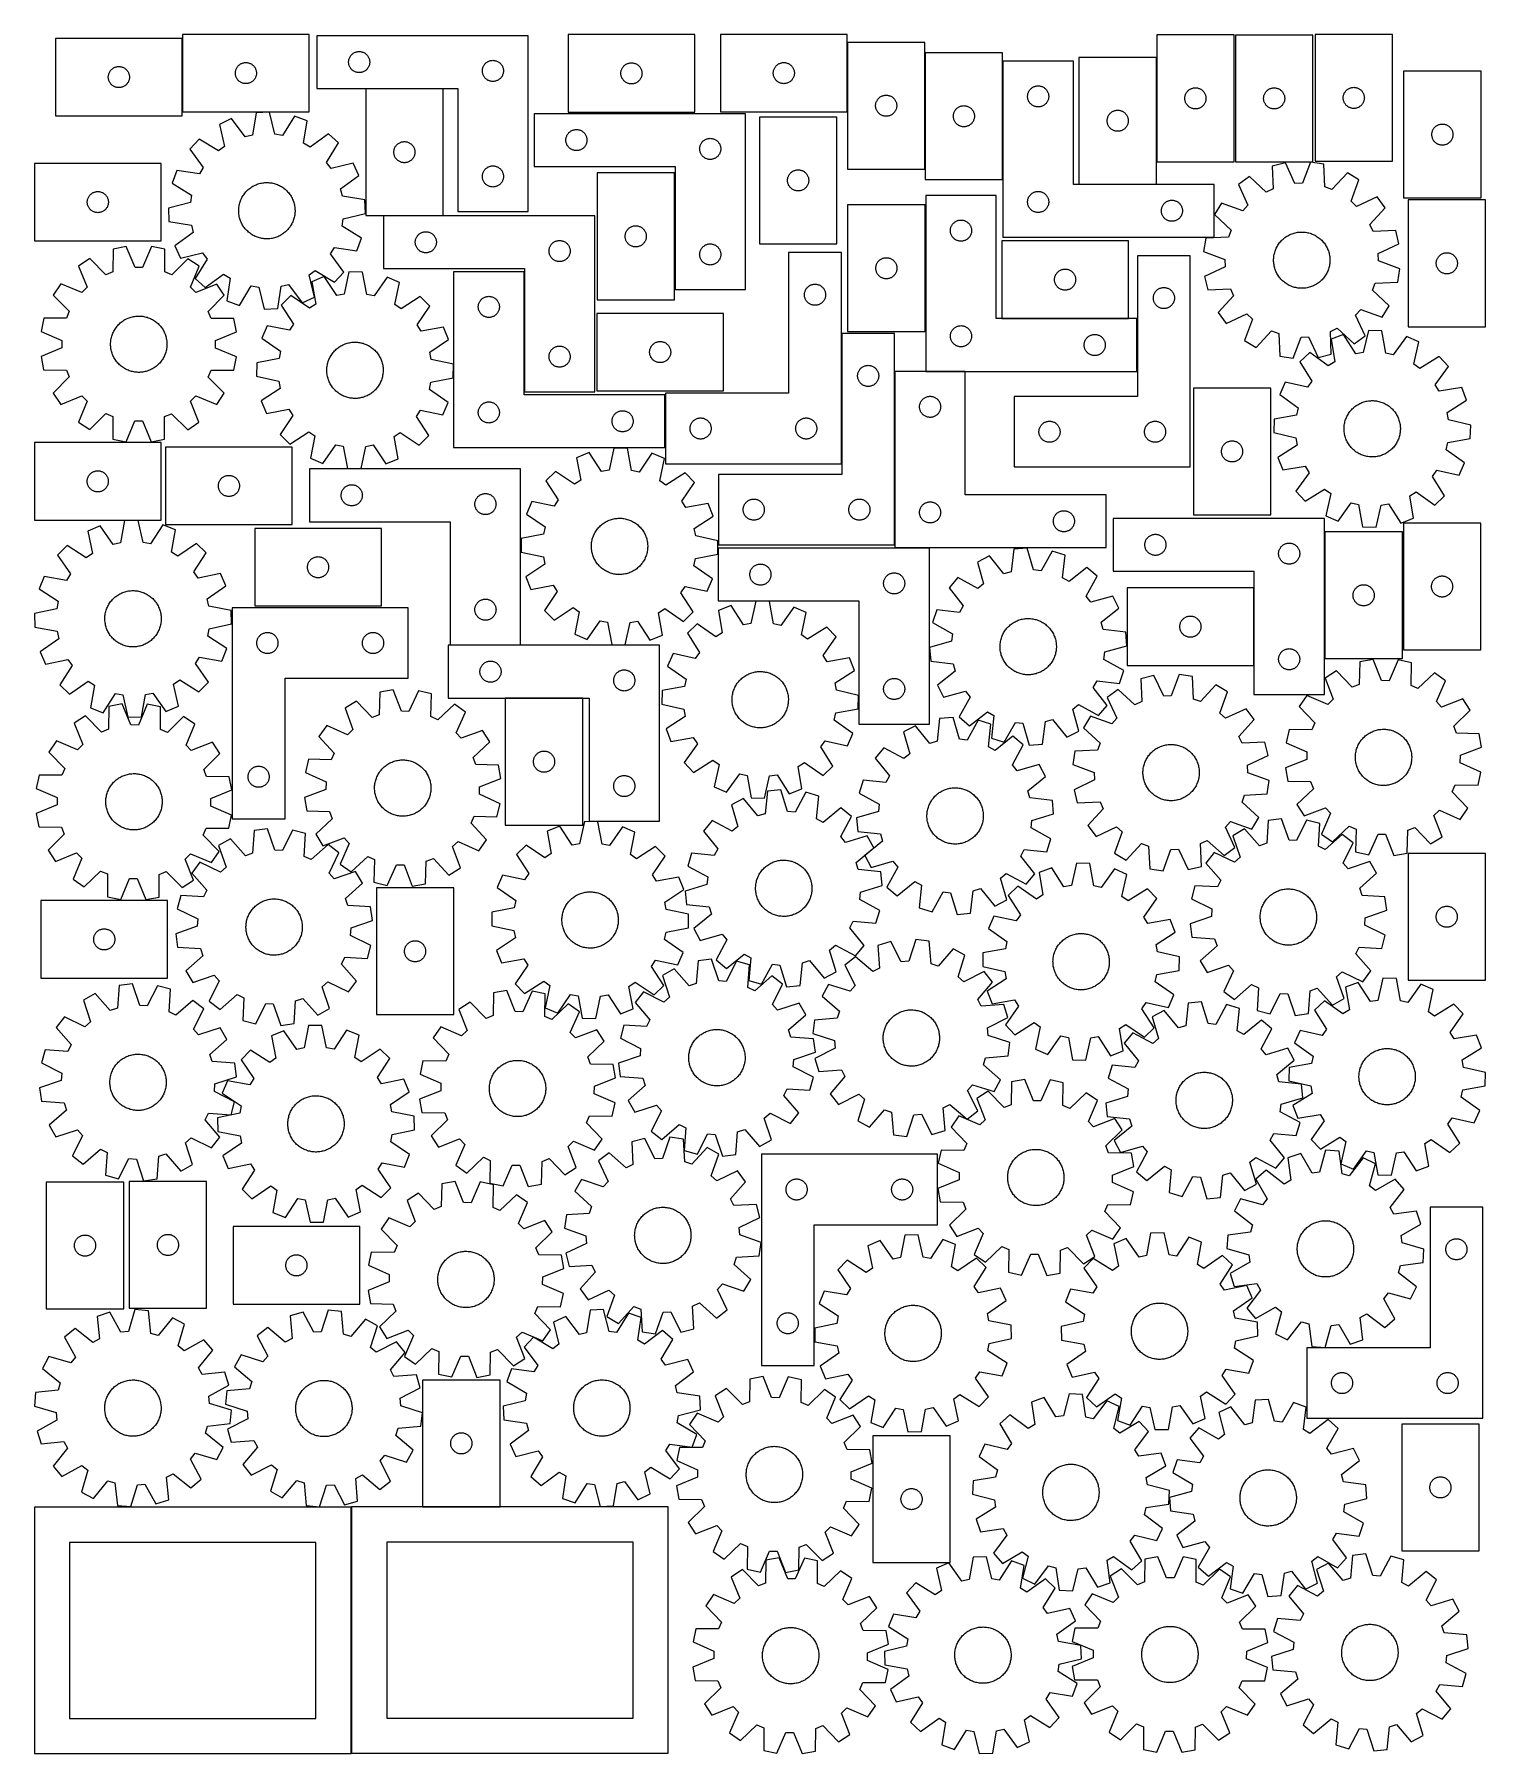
# Model space of a CAD drawing. Header units: millimetres. Extents: x 7 to 1243, y 7 to 1472.
import ezdxf

# ---------------------------------------------------------------- set-up
doc = ezdxf.new("R2010")
doc.units = ezdxf.units.MM
doc.layers.add('CUT', color=7, linetype='CONTINUOUS', true_color=0x000000)

msp = doc.modelspace()

# ---------------------------------------------------------------- linework, layer by layer
at = {"layer": 'CUT'}
for p, q in [((132.549497, 1468.624331), (24.549497, 1468.624331)), ((24.549497, 1468.624331), (24.549497, 1402.624331)), ((132.549497, 1402.624331), (132.549497, 1468.624331)), ((240.819394, 1472.016909), (132.819394, 1472.016909)), ((132.819394, 1472.016909), (132.819394, 1406.016909)), ((240.819394, 1406.016909), (240.819394, 1472.016909)), ((427.347712, 1470.915106), (247.347712, 1470.915106)), ((247.347712, 1470.915106), (247.347712, 1425.915106)), ((427.347712, 1320.915106), (427.347712, 1470.915106)), ((569.447019, 1471.786196), (461.447019, 1471.786196)), ((461.447019, 1471.786196), (461.447019, 1405.786196)), ((569.447019, 1405.786196), (569.447019, 1471.786196)), ((699.328916, 1471.992007), (591.328916, 1471.992007)), ((591.328916, 1471.992007), (591.328916, 1405.992007)), ((699.328916, 1405.992007), (699.328916, 1471.992007)), ((963.12603, 1471.496888), (963.12603, 1363.496888)), ((1029.12603, 1471.496888), (963.12603, 1471.496888)), ((1029.12603, 1363.496888), (1029.12603, 1471.496888)), ((1096.26376, 1471.464176), (1030.26376, 1471.464176)), ((1030.26376, 1471.464176), (1030.26376, 1363.464176)), ((1096.26376, 1363.464176), (1096.26376, 1471.464176)), ((1098.127525, 1471.897766), (1098.127525, 1363.897766)), ((1164.127525, 1471.897766), (1098.127525, 1471.897766)), ((1164.127525, 1363.897766), (1164.127525, 1471.897766)), ((274.654379, 1450.744477), (274.825341, 1451.308061)), ((274.825341, 1451.308061), (275.032796, 1451.859257)), ((275.032796, 1451.859257), (275.275857, 1452.395704)), ((275.275857, 1452.395704), (275.553483, 1452.915106)), ((275.553483, 1452.915106), (275.864485, 1453.415238)), ((275.864485, 1453.415238), (276.207532, 1453.893959)), ((276.207532, 1453.893959), (276.581153, 1454.349218)), ((276.581153, 1454.349218), (276.983751, 1454.779067)), ((276.983751, 1454.779067), (277.413599, 1455.181664)), ((277.413599, 1455.181664), (277.868859, 1455.555286)), ((277.868859, 1455.555286), (278.34758, 1455.898333)), ((278.34758, 1455.898333), (278.847712, 1456.209335)), ((278.847712, 1456.209335), (279.367113, 1456.486961)), ((279.367113, 1456.486961), (279.903561, 1456.730022)), ((279.903561, 1456.730022), (280.454756, 1456.937477)), ((280.454756, 1456.937477), (281.01834, 1457.108439)), ((281.01834, 1457.108439), (281.591899, 1457.242174)), ((281.591899, 1457.242174), (282.172976, 1457.33811)), ((282.172976, 1457.33811), (282.759084, 1457.395836)), ((282.759084, 1457.395836), (283.347712, 1457.415106)), ((283.347712, 1457.415106), (283.93634, 1457.395836)), ((283.93634, 1457.395836), (284.522447, 1457.33811)), ((284.522447, 1457.33811), (285.103525, 1457.242174)), ((285.103525, 1457.242174), (285.677083, 1457.108439)), ((285.677083, 1457.108439), (286.240667, 1456.937477)), ((286.240667, 1456.937477), (286.791863, 1456.730022)), ((286.791863, 1456.730022), (287.32831, 1456.486961)), ((287.32831, 1456.486961), (287.847712, 1456.209335)), ((287.847712, 1456.209335), (288.347844, 1455.898333)), ((288.347844, 1455.898333), (288.826565, 1455.555286)), ((288.826565, 1455.555286), (289.281824, 1455.181664)), ((289.281824, 1455.181664), (289.711673, 1454.779067)), ((289.711673, 1454.779067), (290.11427, 1454.349218)), ((290.11427, 1454.349218), (290.487892, 1453.893959)), ((290.487892, 1453.893959), (290.830938, 1453.415238)), ((290.830938, 1453.415238), (291.14194, 1452.915106)), ((291.14194, 1452.915106), (291.419566, 1452.395704)), ((291.419566, 1452.395704), (291.662627, 1451.859257)), ((291.662627, 1451.859257), (291.870083, 1451.308061)), ((291.870083, 1451.308061), (292.041044, 1450.744477)), ((765.54678, 1465.235904), (699.54678, 1465.235904)), ((699.54678, 1465.235904), (699.54678, 1357.235904)), ((765.54678, 1357.235904), (765.54678, 1465.235904)), ((831.785428, 1456.269351), (765.785428, 1456.269351)), ((765.785428, 1456.269351), (765.785428, 1348.269351)), ((831.785428, 1348.269351), (831.785428, 1456.269351)), ((896.899681, 1452.376526), (896.899681, 1344.376526)), ((962.899681, 1452.376526), (896.899681, 1452.376526)), ((962.899681, 1344.376526), (962.899681, 1452.376526)), ((69.549497, 1435.624331), (69.568766, 1436.212959)), ((69.568766, 1436.212959), (69.626493, 1436.799067)), ((69.626493, 1436.799067), (69.722429, 1437.380144)), ((69.722429, 1437.380144), (69.856164, 1437.953703)), ((69.856164, 1437.953703), (70.027126, 1438.517286)), ((70.027126, 1438.517286), (70.234581, 1439.068482)), ((70.234581, 1439.068482), (70.477642, 1439.604929)), ((70.477642, 1439.604929), (70.755268, 1440.124331)), ((70.755268, 1440.124331), (71.06627, 1440.624463)), ((71.06627, 1440.624463), (71.409317, 1441.103184)), ((71.409317, 1441.103184), (71.782938, 1441.558443)), ((71.782938, 1441.558443), (72.185536, 1441.988292)), ((72.185536, 1441.988292), (72.615384, 1442.390889)), ((72.615384, 1442.390889), (73.070644, 1442.764511)), ((73.070644, 1442.764511), (73.549365, 1443.107558)), ((73.549365, 1443.107558), (74.049497, 1443.41856)), ((74.049497, 1443.41856), (74.568899, 1443.696186)), ((74.568899, 1443.696186), (75.105346, 1443.939247)), ((75.105346, 1443.939247), (75.656542, 1444.146702)), ((75.656542, 1444.146702), (76.220125, 1444.317664)), ((76.220125, 1444.317664), (76.793684, 1444.451399)), ((76.793684, 1444.451399), (77.374761, 1444.547335)), ((77.374761, 1444.547335), (77.960869, 1444.605061)), ((77.960869, 1444.605061), (78.549497, 1444.624331)), ((78.549497, 1444.624331), (79.138125, 1444.605061)), ((79.138125, 1444.605061), (79.724232, 1444.547335)), ((79.724232, 1444.547335), (80.30531, 1444.451399)), ((80.30531, 1444.451399), (80.878868, 1444.317664)), ((80.878868, 1444.317664), (81.442452, 1444.146702)), ((81.442452, 1444.146702), (81.993648, 1443.939247)), ((81.993648, 1443.939247), (82.530095, 1443.696186)), ((82.530095, 1443.696186), (83.049497, 1443.41856)), ((83.049497, 1443.41856), (83.549629, 1443.107558)), ((83.549629, 1443.107558), (84.02835, 1442.764511)), ((84.02835, 1442.764511), (84.483609, 1442.390889)), ((84.483609, 1442.390889), (84.913458, 1441.988292)), ((84.913458, 1441.988292), (85.316055, 1441.558443)), ((85.316055, 1441.558443), (85.689677, 1441.103184)), ((85.689677, 1441.103184), (86.032723, 1440.624463)), ((86.032723, 1440.624463), (86.343725, 1440.124331)), ((86.343725, 1440.124331), (86.621351, 1439.604929)), ((86.621351, 1439.604929), (86.864413, 1439.068482)), ((86.864413, 1439.068482), (87.071868, 1438.517286)), ((87.071868, 1438.517286), (87.242829, 1437.953703)), ((87.242829, 1437.953703), (87.376564, 1437.380144)), ((87.376564, 1437.380144), (87.4725, 1436.799067)), ((87.4725, 1436.799067), (87.530227, 1436.212959)), ((87.530227, 1436.212959), (87.549497, 1435.624331)), ((177.819394, 1439.016909), (177.838664, 1439.605537)), ((177.838664, 1438.428281), (177.819394, 1439.016909)), ((177.838664, 1439.605537), (177.89639, 1440.191645)), ((177.89639, 1437.842174), (177.838664, 1438.428281)), ((177.89639, 1440.191645), (177.992327, 1440.772722)), ((177.992327, 1437.261096), (177.89639, 1437.842174)), ((177.992327, 1440.772722), (178.126062, 1441.346281)), ((178.126062, 1436.687538), (177.992327, 1437.261096)), ((178.126062, 1441.346281), (178.297023, 1441.909864)), ((178.297023, 1436.123954), (178.126062, 1436.687538)), ((178.297023, 1441.909864), (178.504478, 1442.46106)), ((178.504478, 1442.46106), (178.74754, 1442.997507)), ((178.74754, 1442.997507), (179.025166, 1443.516909)), ((179.025166, 1443.516909), (179.336168, 1444.017041)), ((179.336168, 1444.017041), (179.679214, 1444.495762)), ((179.679214, 1444.495762), (180.052836, 1444.951022)), ((180.052836, 1444.951022), (180.455433, 1445.38087)), ((180.455433, 1445.38087), (180.885282, 1445.783468)), ((180.885282, 1445.783468), (181.340541, 1446.157089)), ((181.340541, 1446.157089), (181.819262, 1446.500136)), ((181.819262, 1446.500136), (182.319394, 1446.811138)), ((182.319394, 1446.811138), (182.838796, 1447.088764)), ((182.838796, 1447.088764), (183.375243, 1447.331825)), ((183.375243, 1447.331825), (183.926439, 1447.53928)), ((183.926439, 1447.53928), (184.490023, 1447.710242)), ((184.490023, 1447.710242), (185.063581, 1447.843977)), ((185.063581, 1447.843977), (185.644658, 1447.939913)), ((185.644658, 1447.939913), (186.230766, 1447.99764)), ((186.230766, 1447.99764), (186.819394, 1448.016909)), ((186.819394, 1448.016909), (187.408022, 1447.99764)), ((187.408022, 1447.99764), (187.99413, 1447.939913)), ((187.99413, 1447.939913), (188.575207, 1447.843977)), ((188.575207, 1447.843977), (189.148766, 1447.710242)), ((189.148766, 1447.710242), (189.712349, 1447.53928)), ((189.712349, 1447.53928), (190.263545, 1447.331825)), ((190.263545, 1447.331825), (190.799992, 1447.088764)), ((190.799992, 1447.088764), (191.319394, 1446.811138)), ((191.319394, 1446.811138), (191.819526, 1446.500136)), ((191.819526, 1446.500136), (192.298247, 1446.157089)), ((192.298247, 1446.157089), (192.753507, 1445.783468)), ((192.753507, 1445.783468), (193.183355, 1445.38087)), ((193.183355, 1445.38087), (193.585952, 1444.951022)), ((193.585952, 1444.951022), (193.959574, 1444.495762)), ((193.959574, 1444.495762), (194.302621, 1444.017041)), ((194.302621, 1444.017041), (194.613623, 1443.516909)), ((194.613623, 1443.516909), (194.891249, 1442.997507)), ((194.891249, 1442.997507), (195.13431, 1442.46106)), ((195.13431, 1442.46106), (195.341765, 1441.909864)), ((195.341765, 1441.909864), (195.512727, 1441.346281)), ((195.512727, 1436.687538), (195.341765, 1436.123954)), ((195.512727, 1441.346281), (195.646462, 1440.772722)), ((195.646462, 1437.261096), (195.512727, 1436.687538)), ((195.646462, 1440.772722), (195.742398, 1440.191645)), ((195.742398, 1437.842174), (195.646462, 1437.261096)), ((195.742398, 1440.191645), (195.800124, 1439.605537)), ((195.800124, 1438.428281), (195.742398, 1437.842174)), ((195.800124, 1439.605537), (195.819394, 1439.016909)), ((195.819394, 1439.016909), (195.800124, 1438.428281)), ((274.347712, 1448.415106), (274.366981, 1449.003734)), ((274.366981, 1447.826478), (274.347712, 1448.415106)), ((274.366981, 1449.003734), (274.424708, 1449.589842)), ((274.424708, 1447.24037), (274.366981, 1447.826478)), ((274.424708, 1449.589842), (274.520644, 1450.170919)), ((274.520644, 1446.659293), (274.424708, 1447.24037)), ((274.520644, 1450.170919), (274.654379, 1450.744477)), ((274.654379, 1446.085735), (274.520644, 1446.659293)), ((274.825341, 1445.522151), (274.654379, 1446.085735)), ((275.032796, 1444.970955), (274.825341, 1445.522151)), ((275.275857, 1444.434508), (275.032796, 1444.970955)), ((275.553483, 1443.915106), (275.275857, 1444.434508)), ((275.864485, 1443.414974), (275.553483, 1443.915106)), ((276.207532, 1442.936253), (275.864485, 1443.414974)), ((276.581153, 1442.480994), (276.207532, 1442.936253)), ((276.983751, 1442.051145), (276.581153, 1442.480994)), ((277.413599, 1441.648548), (276.983751, 1442.051145)), ((277.868859, 1441.274926), (277.413599, 1441.648548)), ((278.34758, 1440.93188), (277.868859, 1441.274926)), ((278.847712, 1440.620877), (278.34758, 1440.93188)), ((279.367113, 1440.343251), (278.847712, 1440.620877)), ((279.903561, 1440.10019), (279.367113, 1440.343251)), ((280.454756, 1439.892735), (279.903561, 1440.10019)), ((281.01834, 1439.721774), (280.454756, 1439.892735)), ((281.591899, 1439.588039), (281.01834, 1439.721774)), ((282.172976, 1439.492102), (281.591899, 1439.588039)), ((282.759084, 1439.434376), (282.172976, 1439.492102)), ((283.347712, 1439.415106), (282.759084, 1439.434376)), ((283.93634, 1439.434376), (283.347712, 1439.415106)), ((284.522447, 1439.492102), (283.93634, 1439.434376)), ((285.103525, 1439.588039), (284.522447, 1439.492102)), ((285.677083, 1439.721774), (285.103525, 1439.588039)), ((286.240667, 1439.892735), (285.677083, 1439.721774)), ((286.791863, 1440.10019), (286.240667, 1439.892735)), ((287.32831, 1440.343251), (286.791863, 1440.10019)), ((287.847712, 1440.620877), (287.32831, 1440.343251)), ((288.347844, 1440.93188), (287.847712, 1440.620877)), ((288.826565, 1441.274926), (288.347844, 1440.93188)), ((289.281824, 1441.648548), (288.826565, 1441.274926)), ((289.711673, 1442.051145), (289.281824, 1441.648548)), ((290.11427, 1442.480994), (289.711673, 1442.051145)), ((290.487892, 1442.936253), (290.11427, 1442.480994)), ((290.830938, 1443.414974), (290.487892, 1442.936253)), ((291.14194, 1443.915106), (290.830938, 1443.414974)), ((291.419566, 1444.434508), (291.14194, 1443.915106)), ((291.662627, 1444.970955), (291.419566, 1444.434508)), ((291.870083, 1445.522151), (291.662627, 1444.970955)), ((292.041044, 1446.085735), (291.870083, 1445.522151)), ((292.041044, 1450.744477), (292.174779, 1450.170919)), ((292.174779, 1446.659293), (292.041044, 1446.085735)), ((292.174779, 1450.170919), (292.270715, 1449.589842)), ((292.270715, 1447.24037), (292.174779, 1446.659293)), ((292.270715, 1449.589842), (292.328442, 1449.003734)), ((292.328442, 1447.826478), (292.270715, 1447.24037)), ((292.328442, 1449.003734), (292.347712, 1448.415106)), ((292.347712, 1448.415106), (292.328442, 1447.826478)), ((388.347712, 1440.915106), (388.366981, 1441.503734)), ((388.366981, 1440.326478), (388.347712, 1440.915106)), ((388.366981, 1441.503734), (388.424708, 1442.089842)), ((388.424708, 1439.74037), (388.366981, 1440.326478)), ((388.424708, 1442.089842), (388.520644, 1442.670919)), ((388.520644, 1439.159293), (388.424708, 1439.74037)), ((388.520644, 1442.670919), (388.654379, 1443.244477)), ((388.654379, 1438.585735), (388.520644, 1439.159293)), ((388.654379, 1443.244477), (388.825341, 1443.808061)), ((388.825341, 1438.022151), (388.654379, 1438.585735)), ((388.825341, 1443.808061), (389.032796, 1444.359257)), ((389.032796, 1437.470955), (388.825341, 1438.022151)), ((389.032796, 1444.359257), (389.275857, 1444.895704)), ((389.275857, 1436.934508), (389.032796, 1437.470955)), ((389.275857, 1444.895704), (389.553483, 1445.415106)), ((389.553483, 1436.415106), (389.275857, 1436.934508)), ((389.553483, 1445.415106), (389.864485, 1445.915238)), ((389.864485, 1435.914974), (389.553483, 1436.415106)), ((389.864485, 1445.915238), (390.207532, 1446.393959)), ((390.207532, 1446.393959), (390.581153, 1446.849218)), ((390.581153, 1446.849218), (390.983751, 1447.279067)), ((390.983751, 1447.279067), (391.413599, 1447.681664)), ((391.413599, 1447.681664), (391.868859, 1448.055286)), ((391.868859, 1448.055286), (392.34758, 1448.398333)), ((392.34758, 1448.398333), (392.847712, 1448.709335)), ((392.847712, 1448.709335), (393.367113, 1448.986961)), ((393.367113, 1448.986961), (393.903561, 1449.230022)), ((393.903561, 1449.230022), (394.454756, 1449.437477)), ((394.454756, 1449.437477), (395.01834, 1449.608439)), ((395.01834, 1449.608439), (395.591899, 1449.742174)), ((395.591899, 1449.742174), (396.172976, 1449.83811)), ((396.172976, 1449.83811), (396.759084, 1449.895836)), ((396.759084, 1449.895836), (397.347712, 1449.915106)), ((397.347712, 1449.915106), (397.93634, 1449.895836)), ((397.93634, 1449.895836), (398.522447, 1449.83811)), ((398.522447, 1449.83811), (399.103525, 1449.742174)), ((399.103525, 1449.742174), (399.677083, 1449.608439)), ((399.677083, 1449.608439), (400.240667, 1449.437477)), ((400.240667, 1449.437477), (400.791863, 1449.230022)), ((400.791863, 1449.230022), (401.32831, 1448.986961)), ((401.32831, 1448.986961), (401.847712, 1448.709335)), ((401.847712, 1448.709335), (402.347844, 1448.398333)), ((402.347844, 1448.398333), (402.826565, 1448.055286)), ((402.826565, 1448.055286), (403.281824, 1447.681664)), ((403.281824, 1447.681664), (403.711673, 1447.279067)), ((403.711673, 1447.279067), (404.11427, 1446.849218)), ((404.11427, 1446.849218), (404.487892, 1446.393959)), ((404.487892, 1446.393959), (404.830938, 1445.915238)), ((404.830938, 1445.915238), (405.14194, 1445.415106)), ((405.14194, 1436.415106), (404.830938, 1435.914974)), ((405.14194, 1445.415106), (405.419566, 1444.895704)), ((405.419566, 1436.934508), (405.14194, 1436.415106)), ((405.419566, 1444.895704), (405.662627, 1444.359257)), ((405.662627, 1437.470955), (405.419566, 1436.934508)), ((405.662627, 1444.359257), (405.870083, 1443.808061)), ((405.870083, 1438.022151), (405.662627, 1437.470955)), ((405.870083, 1443.808061), (406.041044, 1443.244477)), ((406.041044, 1438.585735), (405.870083, 1438.022151)), ((406.041044, 1443.244477), (406.174779, 1442.670919)), ((406.174779, 1439.159293), (406.041044, 1438.585735)), ((406.174779, 1442.670919), (406.270715, 1442.089842)), ((406.270715, 1439.74037), (406.174779, 1439.159293)), ((406.270715, 1442.089842), (406.328442, 1441.503734)), ((406.328442, 1440.326478), (406.270715, 1439.74037)), ((406.328442, 1441.503734), (406.347712, 1440.915106)), ((406.347712, 1440.915106), (406.328442, 1440.326478)), ((506.447019, 1438.786196), (506.466288, 1439.374825)), ((506.466288, 1438.197568), (506.447019, 1438.786196)), ((506.466288, 1439.374825), (506.524015, 1439.960932)), ((506.524015, 1437.611461), (506.466288, 1438.197568)), ((506.524015, 1439.960932), (506.619951, 1440.542009)), ((506.619951, 1437.030383), (506.524015, 1437.611461)), ((506.619951, 1440.542009), (506.753686, 1441.115568)), ((506.753686, 1436.456825), (506.619951, 1437.030383)), ((506.753686, 1441.115568), (506.924648, 1441.679152)), ((506.924648, 1435.893241), (506.753686, 1436.456825)), ((506.924648, 1441.679152), (507.132103, 1442.230347)), ((507.132103, 1442.230347), (507.375164, 1442.766795)), ((507.375164, 1442.766795), (507.65279, 1443.286196)), ((507.65279, 1443.286196), (507.963792, 1443.786328)), ((507.963792, 1443.786328), (508.306839, 1444.265049)), ((508.306839, 1444.265049), (508.68046, 1444.720309)), ((508.68046, 1444.720309), (509.083058, 1445.150157)), ((509.083058, 1445.150157), (509.512906, 1445.552755)), ((509.512906, 1445.552755), (509.968166, 1445.926376)), ((509.968166, 1445.926376), (510.446887, 1446.269423)), ((510.446887, 1446.269423), (510.947019, 1446.580425)), ((510.947019, 1446.580425), (511.46642, 1446.858051)), ((511.46642, 1446.858051), (512.002868, 1447.101112)), ((512.002868, 1447.101112), (512.554064, 1447.308568)), ((512.554064, 1447.308568), (513.117647, 1447.479529)), ((513.117647, 1447.479529), (513.691206, 1447.613264)), ((513.691206, 1447.613264), (514.272283, 1447.7092)), ((514.272283, 1447.7092), (514.858391, 1447.766927)), ((514.858391, 1447.766927), (515.447019, 1447.786196)), ((515.447019, 1447.786196), (516.035647, 1447.766927)), ((516.035647, 1447.766927), (516.621754, 1447.7092)), ((516.621754, 1447.7092), (517.202832, 1447.613264)), ((517.202832, 1447.613264), (517.77639, 1447.479529)), ((517.77639, 1447.479529), (518.339974, 1447.308568)), ((518.339974, 1447.308568), (518.89117, 1447.101112)), ((518.89117, 1447.101112), (519.427617, 1446.858051)), ((519.427617, 1446.858051), (519.947019, 1446.580425)), ((519.947019, 1446.580425), (520.447151, 1446.269423)), ((520.447151, 1446.269423), (520.925872, 1445.926376)), ((520.925872, 1445.926376), (521.381131, 1445.552755)), ((521.381131, 1445.552755), (521.81098, 1445.150157)), ((521.81098, 1445.150157), (522.213577, 1444.720309)), ((522.213577, 1444.720309), (522.587199, 1444.265049)), ((522.587199, 1444.265049), (522.930245, 1443.786328)), ((522.930245, 1443.786328), (523.241247, 1443.286196)), ((523.241247, 1443.286196), (523.518873, 1442.766795)), ((523.518873, 1442.766795), (523.761934, 1442.230347)), ((523.761934, 1442.230347), (523.96939, 1441.679152)), ((523.96939, 1441.679152), (524.140351, 1441.115568)), ((524.140351, 1436.456825), (523.96939, 1435.893241)), ((524.140351, 1441.115568), (524.274086, 1440.542009)), ((524.274086, 1437.030383), (524.140351, 1436.456825)), ((524.274086, 1440.542009), (524.370022, 1439.960932)), ((524.370022, 1437.611461), (524.274086, 1437.030383)), ((524.370022, 1439.960932), (524.427749, 1439.374825)), ((524.427749, 1438.197568), (524.370022, 1437.611461)), ((524.427749, 1439.374825), (524.447019, 1438.786196)), ((524.447019, 1438.786196), (524.427749, 1438.197568)), ((636.328916, 1438.992007), (636.348185, 1439.580635)), ((636.348185, 1438.403379), (636.328916, 1438.992007)), ((636.348185, 1439.580635), (636.405912, 1440.166743)), ((636.405912, 1437.817271), (636.348185, 1438.403379)), ((636.405912, 1440.166743), (636.501848, 1440.74782)), ((636.501848, 1437.236194), (636.405912, 1437.817271)), ((636.501848, 1440.74782), (636.635583, 1441.321378)), ((636.635583, 1436.662636), (636.501848, 1437.236194)), ((636.635583, 1441.321378), (636.806545, 1441.884962)), ((636.806545, 1436.099052), (636.635583, 1436.662636)), ((636.806545, 1441.884962), (637.014, 1442.436158)), ((637.014, 1442.436158), (637.257061, 1442.972605)), ((637.257061, 1442.972605), (637.534687, 1443.492007)), ((637.534687, 1443.492007), (637.845689, 1443.992139)), ((637.845689, 1443.992139), (638.188736, 1444.47086)), ((638.188736, 1444.47086), (638.562357, 1444.926119)), ((638.562357, 1444.926119), (638.964955, 1445.355968)), ((638.964955, 1445.355968), (639.394803, 1445.758565)), ((639.394803, 1445.758565), (639.850063, 1446.132187)), ((639.850063, 1446.132187), (640.328784, 1446.475233)), ((640.328784, 1446.475233), (640.828916, 1446.786236)), ((640.828916, 1446.786236), (641.348317, 1447.063862)), ((641.348317, 1447.063862), (641.884765, 1447.306923)), ((641.884765, 1447.306923), (642.43596, 1447.514378)), ((642.43596, 1447.514378), (642.999544, 1447.685339)), ((642.999544, 1447.685339), (643.573103, 1447.819074)), ((643.573103, 1447.819074), (644.15418, 1447.915011)), ((644.15418, 1447.915011), (644.740288, 1447.972737)), ((644.740288, 1447.972737), (645.328916, 1447.992007)), ((645.328916, 1447.992007), (645.917544, 1447.972737)), ((645.917544, 1447.972737), (646.503651, 1447.915011)), ((646.503651, 1447.915011), (647.084729, 1447.819074)), ((647.084729, 1447.819074), (647.658287, 1447.685339)), ((647.658287, 1447.685339), (648.221871, 1447.514378)), ((648.221871, 1447.514378), (648.773067, 1447.306923)), ((648.773067, 1447.306923), (649.309514, 1447.063862)), ((649.309514, 1447.063862), (649.828916, 1446.786236)), ((649.828916, 1446.786236), (650.329048, 1446.475233)), ((650.329048, 1446.475233), (650.807769, 1446.132187)), ((650.807769, 1446.132187), (651.263028, 1445.758565)), ((651.263028, 1445.758565), (651.692877, 1445.355968)), ((651.692877, 1445.355968), (652.095474, 1444.926119)), ((652.095474, 1444.926119), (652.469096, 1444.47086)), ((652.469096, 1444.47086), (652.812142, 1443.992139)), ((652.812142, 1443.992139), (653.123144, 1443.492007)), ((653.123144, 1443.492007), (653.40077, 1442.972605)), ((653.40077, 1442.972605), (653.643831, 1442.436158)), ((653.643831, 1442.436158), (653.851287, 1441.884962)), ((653.851287, 1441.884962), (654.022248, 1441.321378)), ((654.022248, 1436.662636), (653.851287, 1436.099052)), ((654.022248, 1441.321378), (654.155983, 1440.74782)), ((654.155983, 1437.236194), (654.022248, 1436.662636)), ((654.155983, 1440.74782), (654.251919, 1440.166743)), ((654.251919, 1437.817271), (654.155983, 1437.236194)), ((654.251919, 1440.166743), (654.309646, 1439.580635)), ((654.309646, 1438.403379), (654.251919, 1437.817271)), ((654.309646, 1439.580635), (654.328916, 1438.992007)), ((654.328916, 1438.992007), (654.309646, 1438.403379)), ((892.079587, 1449.16437), (832.079587, 1449.16437)), ((832.079587, 1449.16437), (832.079587, 1299.16437)), ((892.079587, 1344.16437), (892.079587, 1449.16437)), ((1239.61958, 1440.603824), (1173.61958, 1440.603824)), ((1173.61958, 1440.603824), (1173.61958, 1332.603824)), ((1239.61958, 1332.603824), (1239.61958, 1440.603824)), ((69.568766, 1435.035703), (69.549497, 1435.624331)), ((69.626493, 1434.449595), (69.568766, 1435.035703)), ((69.722429, 1433.868518), (69.626493, 1434.449595)), ((69.856164, 1433.29496), (69.722429, 1433.868518)), ((70.027126, 1432.731376), (69.856164, 1433.29496)), ((70.234581, 1432.18018), (70.027126, 1432.731376)), ((70.477642, 1431.643733), (70.234581, 1432.18018)), ((70.755268, 1431.124331), (70.477642, 1431.643733)), ((71.06627, 1430.624199), (70.755268, 1431.124331)), ((71.409317, 1430.145478), (71.06627, 1430.624199)), ((71.782938, 1429.690219), (71.409317, 1430.145478)), ((72.185536, 1429.26037), (71.782938, 1429.690219)), ((72.615384, 1428.857773), (72.185536, 1429.26037)), ((73.070644, 1428.484151), (72.615384, 1428.857773)), ((73.549365, 1428.141105), (73.070644, 1428.484151)), ((74.049497, 1427.830103), (73.549365, 1428.141105)), ((74.568899, 1427.552476), (74.049497, 1427.830103)), ((75.105346, 1427.309415), (74.568899, 1427.552476)), ((75.656542, 1427.10196), (75.105346, 1427.309415)), ((76.220125, 1426.930999), (75.656542, 1427.10196)), ((76.793684, 1426.797264), (76.220125, 1426.930999)), ((77.374761, 1426.701327), (76.793684, 1426.797264)), ((77.960869, 1426.643601), (77.374761, 1426.701327)), ((78.549497, 1426.624331), (77.960869, 1426.643601)), ((79.138125, 1426.643601), (78.549497, 1426.624331)), ((79.724232, 1426.701327), (79.138125, 1426.643601)), ((80.30531, 1426.797264), (79.724232, 1426.701327)), ((80.878868, 1426.930999), (80.30531, 1426.797264)), ((81.442452, 1427.10196), (80.878868, 1426.930999)), ((81.993648, 1427.309415), (81.442452, 1427.10196)), ((82.530095, 1427.552476), (81.993648, 1427.309415)), ((83.049497, 1427.830103), (82.530095, 1427.552476)), ((83.549629, 1428.141105), (83.049497, 1427.830103)), ((84.02835, 1428.484151), (83.549629, 1428.141105)), ((84.483609, 1428.857773), (84.02835, 1428.484151)), ((84.913458, 1429.26037), (84.483609, 1428.857773)), ((85.316055, 1429.690219), (84.913458, 1429.26037)), ((85.689677, 1430.145478), (85.316055, 1429.690219)), ((86.032723, 1430.624199), (85.689677, 1430.145478)), ((86.343725, 1431.124331), (86.032723, 1430.624199)), ((86.621351, 1431.643733), (86.343725, 1431.124331)), ((86.864413, 1432.18018), (86.621351, 1431.643733)), ((87.071868, 1432.731376), (86.864413, 1432.18018)), ((87.242829, 1433.29496), (87.071868, 1432.731376)), ((87.376564, 1433.868518), (87.242829, 1433.29496)), ((87.4725, 1434.449595), (87.376564, 1433.868518)), ((87.530227, 1435.035703), (87.4725, 1434.449595)), ((87.549497, 1435.624331), (87.530227, 1435.035703)), ((178.504478, 1435.572758), (178.297023, 1436.123954)), ((178.74754, 1435.036311), (178.504478, 1435.572758)), ((179.025166, 1434.516909), (178.74754, 1435.036311)), ((179.336168, 1434.016777), (179.025166, 1434.516909)), ((179.679214, 1433.538056), (179.336168, 1434.016777)), ((180.052836, 1433.082797), (179.679214, 1433.538056)), ((180.455433, 1432.652948), (180.052836, 1433.082797)), ((180.885282, 1432.250351), (180.455433, 1432.652948)), ((181.340541, 1431.876729), (180.885282, 1432.250351)), ((181.819262, 1431.533683), (181.340541, 1431.876729)), ((182.319394, 1431.222681), (181.819262, 1431.533683)), ((182.838796, 1430.945055), (182.319394, 1431.222681)), ((183.375243, 1430.701993), (182.838796, 1430.945055)), ((183.926439, 1430.494538), (183.375243, 1430.701993)), ((184.490023, 1430.323577), (183.926439, 1430.494538)), ((185.063581, 1430.189842), (184.490023, 1430.323577)), ((185.644658, 1430.093906), (185.063581, 1430.189842)), ((186.230766, 1430.036179), (185.644658, 1430.093906)), ((186.819394, 1430.016909), (186.230766, 1430.036179)), ((187.408022, 1430.036179), (186.819394, 1430.016909)), ((187.99413, 1430.093906), (187.408022, 1430.036179)), ((188.575207, 1430.189842), (187.99413, 1430.093906)), ((189.148766, 1430.323577), (188.575207, 1430.189842)), ((189.712349, 1430.494538), (189.148766, 1430.323577)), ((190.263545, 1430.701993), (189.712349, 1430.494538)), ((190.799992, 1430.945055), (190.263545, 1430.701993)), ((191.319394, 1431.222681), (190.799992, 1430.945055)), ((191.819526, 1431.533683), (191.319394, 1431.222681)), ((192.298247, 1431.876729), (191.819526, 1431.533683)), ((192.753507, 1432.250351), (192.298247, 1431.876729)), ((193.183355, 1432.652948), (192.753507, 1432.250351)), ((193.585952, 1433.082797), (193.183355, 1432.652948)), ((193.959574, 1433.538056), (193.585952, 1433.082797)), ((194.302621, 1434.016777), (193.959574, 1433.538056)), ((194.613623, 1434.516909), (194.302621, 1434.016777)), ((194.891249, 1435.036311), (194.613623, 1434.516909)), ((195.13431, 1435.572758), (194.891249, 1435.036311)), ((195.341765, 1436.123954), (195.13431, 1435.572758)), ((247.347712, 1425.915106), (367.347712, 1425.915106)), ((288.906913, 1425.635559), (288.906913, 1317.635559)), ((354.906913, 1425.635559), (288.906913, 1425.635559)), ((354.906913, 1317.635559), (354.906913, 1425.635559)), ((367.347712, 1425.915106), (367.347712, 1320.915106)), ((390.207532, 1435.436253), (389.864485, 1435.914974)), ((390.581153, 1434.980994), (390.207532, 1435.436253)), ((390.983751, 1434.551145), (390.581153, 1434.980994)), ((391.413599, 1434.148548), (390.983751, 1434.551145)), ((391.868859, 1433.774926), (391.413599, 1434.148548)), ((392.34758, 1433.43188), (391.868859, 1433.774926)), ((392.847712, 1433.120877), (392.34758, 1433.43188)), ((393.367113, 1432.843251), (392.847712, 1433.120877)), ((393.903561, 1432.60019), (393.367113, 1432.843251)), ((394.454756, 1432.392735), (393.903561, 1432.60019)), ((395.01834, 1432.221774), (394.454756, 1432.392735)), ((395.591899, 1432.088039), (395.01834, 1432.221774)), ((396.172976, 1431.992102), (395.591899, 1432.088039)), ((396.759084, 1431.934376), (396.172976, 1431.992102)), ((397.347712, 1431.915106), (396.759084, 1431.934376)), ((397.93634, 1431.934376), (397.347712, 1431.915106)), ((398.522447, 1431.992102), (397.93634, 1431.934376)), ((399.103525, 1432.088039), (398.522447, 1431.992102)), ((399.677083, 1432.221774), (399.103525, 1432.088039)), ((400.240667, 1432.392735), (399.677083, 1432.221774)), ((400.791863, 1432.60019), (400.240667, 1432.392735)), ((401.32831, 1432.843251), (400.791863, 1432.60019)), ((401.847712, 1433.120877), (401.32831, 1432.843251)), ((402.347844, 1433.43188), (401.847712, 1433.120877)), ((402.826565, 1433.774926), (402.347844, 1433.43188)), ((403.281824, 1434.148548), (402.826565, 1433.774926)), ((403.711673, 1434.551145), (403.281824, 1434.148548)), ((404.11427, 1434.980994), (403.711673, 1434.551145)), ((404.487892, 1435.436253), (404.11427, 1434.980994)), ((404.830938, 1435.914974), (404.487892, 1435.436253)), ((507.132103, 1435.342045), (506.924648, 1435.893241)), ((507.375164, 1434.805598), (507.132103, 1435.342045)), ((507.65279, 1434.286196), (507.375164, 1434.805598)), ((507.963792, 1433.786064), (507.65279, 1434.286196)), ((508.306839, 1433.307344), (507.963792, 1433.786064)), ((508.68046, 1432.852084), (508.306839, 1433.307344)), ((509.083058, 1432.422235), (508.68046, 1432.852084)), ((509.512906, 1432.019638), (509.083058, 1432.422235)), ((509.968166, 1431.646016), (509.512906, 1432.019638)), ((510.446887, 1431.30297), (509.968166, 1431.646016)), ((510.947019, 1430.991968), (510.446887, 1431.30297)), ((511.46642, 1430.714342), (510.947019, 1430.991968)), ((512.002868, 1430.471281), (511.46642, 1430.714342)), ((512.554064, 1430.263825), (512.002868, 1430.471281)), ((513.117647, 1430.092864), (512.554064, 1430.263825)), ((513.691206, 1429.959129), (513.117647, 1430.092864)), ((514.272283, 1429.863193), (513.691206, 1429.959129)), ((514.858391, 1429.805466), (514.272283, 1429.863193)), ((515.447019, 1429.786196), (514.858391, 1429.805466)), ((516.035647, 1429.805466), (515.447019, 1429.786196)), ((516.621754, 1429.863193), (516.035647, 1429.805466)), ((517.202832, 1429.959129), (516.621754, 1429.863193)), ((517.77639, 1430.092864), (517.202832, 1429.959129)), ((518.339974, 1430.263825), (517.77639, 1430.092864)), ((518.89117, 1430.471281), (518.339974, 1430.263825)), ((519.427617, 1430.714342), (518.89117, 1430.471281)), ((519.947019, 1430.991968), (519.427617, 1430.714342)), ((520.447151, 1431.30297), (519.947019, 1430.991968)), ((520.925872, 1431.646016), (520.447151, 1431.30297)), ((521.381131, 1432.019638), (520.925872, 1431.646016)), ((521.81098, 1432.422235), (521.381131, 1432.019638)), ((522.213577, 1432.852084), (521.81098, 1432.422235)), ((522.587199, 1433.307344), (522.213577, 1432.852084)), ((522.930245, 1433.786064), (522.587199, 1433.307344)), ((523.241247, 1434.286196), (522.930245, 1433.786064)), ((523.518873, 1434.805598), (523.241247, 1434.286196)), ((523.761934, 1435.342045), (523.518873, 1434.805598)), ((523.96939, 1435.893241), (523.761934, 1435.342045)), ((637.014, 1435.547856), (636.806545, 1436.099052)), ((637.257061, 1435.011409), (637.014, 1435.547856)), ((637.534687, 1434.492007), (637.257061, 1435.011409)), ((637.845689, 1433.991875), (637.534687, 1434.492007)), ((638.188736, 1433.513154), (637.845689, 1433.991875)), ((638.562357, 1433.057895), (638.188736, 1433.513154)), ((638.964955, 1432.628046), (638.562357, 1433.057895)), ((639.394803, 1432.225449), (638.964955, 1432.628046)), ((639.850063, 1431.851827), (639.394803, 1432.225449)), ((640.328784, 1431.50878), (639.850063, 1431.851827)), ((640.828916, 1431.197778), (640.328784, 1431.50878)), ((641.348317, 1430.920152), (640.828916, 1431.197778)), ((641.884765, 1430.677091), (641.348317, 1430.920152)), ((642.43596, 1430.469636), (641.884765, 1430.677091)), ((642.999544, 1430.298674), (642.43596, 1430.469636)), ((643.573103, 1430.164939), (642.999544, 1430.298674)), ((644.15418, 1430.069003), (643.573103, 1430.164939)), ((644.740288, 1430.011277), (644.15418, 1430.069003)), ((645.328916, 1429.992007), (644.740288, 1430.011277)), ((645.917544, 1430.011277), (645.328916, 1429.992007)), ((646.503651, 1430.069003), (645.917544, 1430.011277)), ((647.084729, 1430.164939), (646.503651, 1430.069003)), ((647.658287, 1430.298674), (647.084729, 1430.164939)), ((648.221871, 1430.469636), (647.658287, 1430.298674)), ((648.773067, 1430.677091), (648.221871, 1430.469636)), ((649.309514, 1430.920152), (648.773067, 1430.677091)), ((649.828916, 1431.197778), (649.309514, 1430.920152)), ((650.329048, 1431.50878), (649.828916, 1431.197778)), ((650.807769, 1431.851827), (650.329048, 1431.50878)), ((651.263028, 1432.225449), (650.807769, 1431.851827)), ((651.692877, 1432.628046), (651.263028, 1432.225449)), ((652.095474, 1433.057895), (651.692877, 1432.628046)), ((652.469096, 1433.513154), (652.095474, 1433.057895)), ((652.812142, 1433.991875), (652.469096, 1433.513154)), ((653.123144, 1434.492007), (652.812142, 1433.991875)), ((653.40077, 1435.011409), (653.123144, 1434.492007)), ((653.643831, 1435.547856), (653.40077, 1435.011409)), ((653.851287, 1436.099052), (653.643831, 1435.547856)), ((853.386255, 1421.493742), (853.557216, 1422.057325)), ((853.557216, 1422.057325), (853.764672, 1422.608521)), ((853.764672, 1422.608521), (854.007733, 1423.144968)), ((854.007733, 1423.144968), (854.285359, 1423.66437)), ((854.285359, 1423.66437), (854.596361, 1424.164502)), ((854.596361, 1424.164502), (854.939407, 1424.643223)), ((854.939407, 1424.643223), (855.313029, 1425.098482)), ((855.313029, 1425.098482), (855.715626, 1425.528331)), ((855.715626, 1425.528331), (856.145475, 1425.930928)), ((856.145475, 1425.930928), (856.600734, 1426.30455)), ((856.600734, 1426.30455), (857.079455, 1426.647597)), ((857.079455, 1426.647597), (857.579587, 1426.958599)), ((857.579587, 1426.958599), (858.098989, 1427.236225)), ((858.098989, 1427.236225), (858.635436, 1427.479286)), ((858.635436, 1427.479286), (859.186632, 1427.686741)), ((859.186632, 1427.686741), (859.750216, 1427.857703)), ((859.750216, 1427.857703), (860.323774, 1427.991438)), ((860.323774, 1427.991438), (860.904852, 1428.087374)), ((860.904852, 1428.087374), (861.490959, 1428.1451)), ((861.490959, 1428.1451), (862.079587, 1428.16437)), ((862.079587, 1428.16437), (862.668215, 1428.1451)), ((862.668215, 1428.1451), (863.254323, 1428.087374)), ((863.254323, 1428.087374), (863.8354, 1427.991438)), ((863.8354, 1427.991438), (864.408959, 1427.857703)), ((864.408959, 1427.857703), (864.972543, 1427.686741)), ((864.972543, 1427.686741), (865.523738, 1427.479286)), ((865.523738, 1427.479286), (866.060186, 1427.236225)), ((866.060186, 1427.236225), (866.579587, 1426.958599)), ((866.579587, 1426.958599), (867.079719, 1426.647597)), ((867.079719, 1426.647597), (867.55844, 1426.30455)), ((867.55844, 1426.30455), (868.0137, 1425.930928)), ((868.0137, 1425.930928), (868.443548, 1425.528331)), ((868.443548, 1425.528331), (868.846146, 1425.098482)), ((868.846146, 1425.098482), (869.219767, 1424.643223)), ((869.219767, 1424.643223), (869.562814, 1424.164502)), ((869.562814, 1424.164502), (869.873816, 1423.66437)), ((869.873816, 1423.66437), (870.151442, 1423.144968)), ((870.151442, 1423.144968), (870.394503, 1422.608521)), ((870.394503, 1422.608521), (870.601958, 1422.057325)), ((870.601958, 1422.057325), (870.77292, 1421.493742)), ((988.054175, 1421.477486), (988.331801, 1421.996888)), ((988.331801, 1421.996888), (988.642803, 1422.49702)), ((988.642803, 1422.49702), (988.98585, 1422.97574)), ((988.98585, 1422.97574), (989.359471, 1423.431)), ((989.359471, 1423.431), (989.762069, 1423.860849)), ((989.762069, 1423.860849), (990.191917, 1424.263446)), ((990.191917, 1424.263446), (990.647177, 1424.637068)), ((990.647177, 1424.637068), (991.125898, 1424.980114)), ((991.125898, 1424.980114), (991.62603, 1425.291116)), ((991.62603, 1425.291116), (992.145431, 1425.568742)), ((992.145431, 1425.568742), (992.681879, 1425.811803)), ((992.681879, 1425.811803), (993.233075, 1426.019259)), ((993.233075, 1426.019259), (993.796658, 1426.19022)), ((993.796658, 1426.19022), (994.370217, 1426.323955)), ((994.370217, 1426.323955), (994.951294, 1426.419891)), ((994.951294, 1426.419891), (995.537402, 1426.477618)), ((995.537402, 1426.477618), (996.12603, 1426.496888)), ((996.12603, 1426.496888), (996.714658, 1426.477618)), ((996.714658, 1426.477618), (997.300765, 1426.419891)), ((997.300765, 1426.419891), (997.881843, 1426.323955)), ((997.881843, 1426.323955), (998.455401, 1426.19022)), ((998.455401, 1426.19022), (999.018985, 1426.019259)), ((999.018985, 1426.019259), (999.570181, 1425.811803)), ((999.570181, 1425.811803), (1000.106628, 1425.568742)), ((1000.106628, 1425.568742), (1000.62603, 1425.291116)), ((1000.62603, 1425.291116), (1001.126162, 1424.980114)), ((1001.126162, 1424.980114), (1001.604883, 1424.637068)), ((1001.604883, 1424.637068), (1002.060142, 1424.263446)), ((1002.060142, 1424.263446), (1002.489991, 1423.860849)), ((1002.489991, 1423.860849), (1002.892588, 1423.431)), ((1002.892588, 1423.431), (1003.26621, 1422.97574)), ((1003.26621, 1422.97574), (1003.609256, 1422.49702)), ((1003.609256, 1422.49702), (1003.920258, 1421.996888)), ((1003.920258, 1421.996888), (1004.197884, 1421.477486)), ((1055.191906, 1421.444774), (1055.469532, 1421.964176)), ((1055.469532, 1421.964176), (1055.780534, 1422.464308)), ((1055.780534, 1422.464308), (1056.12358, 1422.943028)), ((1056.12358, 1422.943028), (1056.497202, 1423.398288)), ((1056.497202, 1423.398288), (1056.899799, 1423.828137)), ((1056.899799, 1423.828137), (1057.329648, 1424.230734)), ((1057.329648, 1424.230734), (1057.784907, 1424.604356)), ((1057.784907, 1424.604356), (1058.263628, 1424.947402)), ((1058.263628, 1424.947402), (1058.76376, 1425.258404)), ((1058.76376, 1425.258404), (1059.283162, 1425.53603)), ((1059.283162, 1425.53603), (1059.819609, 1425.779091)), ((1059.819609, 1425.779091), (1060.370805, 1425.986547)), ((1060.370805, 1425.986547), (1060.934389, 1426.157508)), ((1060.934389, 1426.157508), (1061.507947, 1426.291243)), ((1061.507947, 1426.291243), (1062.089025, 1426.387179)), ((1062.089025, 1426.387179), (1062.675132, 1426.444906)), ((1062.675132, 1426.444906), (1063.26376, 1426.464176)), ((1063.26376, 1426.464176), (1063.852388, 1426.444906)), ((1063.852388, 1426.444906), (1064.438496, 1426.387179)), ((1064.438496, 1426.387179), (1065.019573, 1426.291243)), ((1065.019573, 1426.291243), (1065.593132, 1426.157508)), ((1065.593132, 1426.157508), (1066.156715, 1425.986547)), ((1066.156715, 1425.986547), (1066.707911, 1425.779091)), ((1066.707911, 1425.779091), (1067.244358, 1425.53603)), ((1067.244358, 1425.53603), (1067.76376, 1425.258404)), ((1067.76376, 1425.258404), (1068.263892, 1424.947402)), ((1068.263892, 1424.947402), (1068.742613, 1424.604356)), ((1068.742613, 1424.604356), (1069.197873, 1424.230734)), ((1069.197873, 1424.230734), (1069.627721, 1423.828137)), ((1069.627721, 1423.828137), (1070.030319, 1423.398288)), ((1070.030319, 1423.398288), (1070.40394, 1422.943028)), ((1070.40394, 1422.943028), (1070.746987, 1422.464308)), ((1070.746987, 1422.464308), (1071.057989, 1421.964176)), ((1071.057989, 1421.964176), (1071.335615, 1421.444774)), ((1122.812609, 1421.341917), (1123.05567, 1421.878365)), ((1123.05567, 1421.878365), (1123.333296, 1422.397766)), ((1123.333296, 1422.397766), (1123.644299, 1422.897899)), ((1123.644299, 1422.897899), (1123.987345, 1423.376619)), ((1123.987345, 1423.376619), (1124.360967, 1423.831879)), ((1124.360967, 1423.831879), (1124.763564, 1424.261727)), ((1124.763564, 1424.261727), (1125.193413, 1424.664325)), ((1125.193413, 1424.664325), (1125.648672, 1425.037946)), ((1125.648672, 1425.037946), (1126.127393, 1425.380993)), ((1126.127393, 1425.380993), (1126.627525, 1425.691995)), ((1126.627525, 1425.691995), (1127.146927, 1425.969621)), ((1127.146927, 1425.969621), (1127.683374, 1426.212682)), ((1127.683374, 1426.212682), (1128.23457, 1426.420138)), ((1128.23457, 1426.420138), (1128.798154, 1426.591099)), ((1128.798154, 1426.591099), (1129.371712, 1426.724834)), ((1129.371712, 1426.724834), (1129.952789, 1426.82077)), ((1129.952789, 1426.82077), (1130.538897, 1426.878497)), ((1130.538897, 1426.878497), (1131.127525, 1426.897766)), ((1131.127525, 1426.897766), (1131.716153, 1426.878497)), ((1131.716153, 1426.878497), (1132.302261, 1426.82077)), ((1132.302261, 1426.82077), (1132.883338, 1426.724834)), ((1132.883338, 1426.724834), (1133.456896, 1426.591099)), ((1133.456896, 1426.591099), (1134.02048, 1426.420138)), ((1134.02048, 1426.420138), (1134.571676, 1426.212682)), ((1134.571676, 1426.212682), (1135.108123, 1425.969621)), ((1135.108123, 1425.969621), (1135.627525, 1425.691995)), ((1135.627525, 1425.691995), (1136.127657, 1425.380993)), ((1136.127657, 1425.380993), (1136.606378, 1425.037946)), ((1136.606378, 1425.037946), (1137.061637, 1424.664325)), ((1137.061637, 1424.664325), (1137.491486, 1424.261727)), ((1137.491486, 1424.261727), (1137.894083, 1423.831879)), ((1137.894083, 1423.831879), (1138.267705, 1423.376619)), ((1138.267705, 1423.376619), (1138.610752, 1422.897899)), ((1138.610752, 1422.897899), (1138.921754, 1422.397766)), ((1138.921754, 1422.397766), (1139.19938, 1421.878365)), ((1139.19938, 1421.878365), (1139.442441, 1421.341917)), ((723.54678, 1411.235904), (723.56605, 1411.824532)), ((723.56605, 1410.647276), (723.54678, 1411.235904)), ((723.56605, 1411.824532), (723.623777, 1412.41064)), ((723.623777, 1410.061168), (723.56605, 1410.647276)), ((723.623777, 1412.41064), (723.719713, 1412.991717)), ((723.719713, 1409.480091), (723.623777, 1410.061168)), ((723.719713, 1412.991717), (723.853448, 1413.565275)), ((723.853448, 1408.906533), (723.719713, 1409.480091)), ((723.853448, 1413.565275), (724.024409, 1414.128859)), ((724.024409, 1408.342949), (723.853448, 1408.906533)), ((724.024409, 1414.128859), (724.231864, 1414.680055)), ((724.231864, 1407.791753), (724.024409, 1408.342949)), ((724.231864, 1414.680055), (724.474926, 1415.216502)), ((724.474926, 1407.255306), (724.231864, 1407.791753)), ((724.474926, 1415.216502), (724.752552, 1415.735904)), ((724.752552, 1406.735904), (724.474926, 1407.255306)), ((724.752552, 1415.735904), (725.063554, 1416.236036)), ((725.063554, 1416.236036), (725.4066, 1416.714757)), ((725.4066, 1416.714757), (725.780222, 1417.170016)), ((725.780222, 1417.170016), (726.182819, 1417.599865)), ((726.182819, 1417.599865), (726.612668, 1418.002462)), ((726.612668, 1418.002462), (727.067927, 1418.376084)), ((727.067927, 1418.376084), (727.546648, 1418.719131)), ((727.546648, 1418.719131), (728.04678, 1419.030133)), ((728.04678, 1419.030133), (728.566182, 1419.307759)), ((728.566182, 1419.307759), (729.102629, 1419.55082)), ((729.102629, 1419.55082), (729.653825, 1419.758275)), ((729.653825, 1419.758275), (730.217409, 1419.929236)), ((730.217409, 1419.929236), (730.790967, 1420.062972)), ((730.790967, 1420.062972), (731.372045, 1420.158908)), ((731.372045, 1420.158908), (731.958152, 1420.216634)), ((731.958152, 1420.216634), (732.54678, 1420.235904)), ((732.54678, 1420.235904), (733.135408, 1420.216634)), ((733.135408, 1420.216634), (733.721516, 1420.158908)), ((733.721516, 1420.158908), (734.302593, 1420.062972)), ((734.302593, 1420.062972), (734.876152, 1419.929236)), ((734.876152, 1419.929236), (735.439735, 1419.758275)), ((735.439735, 1419.758275), (735.990931, 1419.55082)), ((735.990931, 1419.55082), (736.527378, 1419.307759)), ((736.527378, 1419.307759), (737.04678, 1419.030133)), ((737.04678, 1419.030133), (737.546912, 1418.719131)), ((737.546912, 1418.719131), (738.025633, 1418.376084)), ((738.025633, 1418.376084), (738.480893, 1418.002462)), ((738.480893, 1418.002462), (738.910741, 1417.599865)), ((738.910741, 1417.599865), (739.313339, 1417.170016)), ((739.313339, 1417.170016), (739.68696, 1416.714757)), ((739.68696, 1416.714757), (740.030007, 1416.236036)), ((740.030007, 1416.236036), (740.341009, 1415.735904)), ((740.341009, 1415.735904), (740.618635, 1415.216502)), ((740.618635, 1407.255306), (740.341009, 1406.735904)), ((740.618635, 1415.216502), (740.861696, 1414.680055)), ((740.861696, 1407.791753), (740.618635, 1407.255306)), ((740.861696, 1414.680055), (741.069151, 1414.128859)), ((741.069151, 1408.342949), (740.861696, 1407.791753)), ((741.069151, 1414.128859), (741.240113, 1413.565275)), ((741.240113, 1408.906533), (741.069151, 1408.342949)), ((741.240113, 1413.565275), (741.373848, 1412.991717)), ((741.373848, 1409.480091), (741.240113, 1408.906533)), ((741.373848, 1412.991717), (741.469784, 1412.41064)), ((741.469784, 1410.061168), (741.373848, 1409.480091)), ((741.469784, 1412.41064), (741.527511, 1411.824532)), ((741.527511, 1410.647276), (741.469784, 1410.061168)), ((741.527511, 1411.824532), (741.54678, 1411.235904)), ((741.54678, 1411.235904), (741.527511, 1410.647276)), ((790.991199, 1406.769351), (791.302201, 1407.269483)), ((791.302201, 1407.269483), (791.645248, 1407.748204)), ((791.645248, 1407.748204), (792.018869, 1408.203464)), ((792.018869, 1408.203464), (792.421467, 1408.633312)), ((792.421467, 1408.633312), (792.851315, 1409.03591)), ((792.851315, 1409.03591), (793.306575, 1409.409531)), ((793.306575, 1409.409531), (793.785296, 1409.752578)), ((793.785296, 1409.752578), (794.285428, 1410.06358)), ((794.285428, 1410.06358), (794.80483, 1410.341206)), ((794.80483, 1410.341206), (795.341277, 1410.584267)), ((795.341277, 1410.584267), (795.892473, 1410.791722)), ((795.892473, 1410.791722), (796.456056, 1410.962684)), ((796.456056, 1410.962684), (797.029615, 1411.096419)), ((797.029615, 1411.096419), (797.610692, 1411.192355)), ((797.610692, 1411.192355), (798.1968, 1411.250082)), ((798.1968, 1411.250082), (798.785428, 1411.269351)), ((798.785428, 1411.269351), (799.374056, 1411.250082)), ((799.374056, 1411.250082), (799.960163, 1411.192355)), ((799.960163, 1411.192355), (800.541241, 1411.096419)), ((800.541241, 1411.096419), (801.114799, 1410.962684)), ((801.114799, 1410.962684), (801.678383, 1410.791722)), ((801.678383, 1410.791722), (802.229579, 1410.584267)), ((802.229579, 1410.584267), (802.766026, 1410.341206)), ((802.766026, 1410.341206), (803.285428, 1410.06358)), ((803.285428, 1410.06358), (803.78556, 1409.752578)), ((803.78556, 1409.752578), (804.264281, 1409.409531)), ((804.264281, 1409.409531), (804.71954, 1409.03591)), ((804.71954, 1409.03591), (805.149389, 1408.633312)), ((805.149389, 1408.633312), (805.551986, 1408.203464)), ((805.551986, 1408.203464), (805.925608, 1407.748204)), ((805.925608, 1407.748204), (806.268654, 1407.269483)), ((806.268654, 1407.269483), (806.579656, 1406.769351)), ((853.079587, 1419.16437), (853.098857, 1419.752998)), ((853.098857, 1418.575742), (853.079587, 1419.16437)), ((853.098857, 1419.752998), (853.156584, 1420.339106)), ((853.156584, 1417.989634), (853.098857, 1418.575742)), ((853.156584, 1420.339106), (853.25252, 1420.920183)), ((853.25252, 1417.408557), (853.156584, 1417.989634)), ((853.25252, 1420.920183), (853.386255, 1421.493742)), ((853.386255, 1416.834999), (853.25252, 1417.408557)), ((853.557216, 1416.271415), (853.386255, 1416.834999)), ((853.764672, 1415.720219), (853.557216, 1416.271415)), ((854.007733, 1415.183772), (853.764672, 1415.720219)), ((854.285359, 1414.66437), (854.007733, 1415.183772)), ((854.596361, 1414.164238), (854.285359, 1414.66437)), ((854.939407, 1413.685517), (854.596361, 1414.164238)), ((855.313029, 1413.230258), (854.939407, 1413.685517)), ((855.715626, 1412.800409), (855.313029, 1413.230258)), ((856.145475, 1412.397812), (855.715626, 1412.800409)), ((856.600734, 1412.02419), (856.145475, 1412.397812)), ((857.079455, 1411.681144), (856.600734, 1412.02419)), ((857.579587, 1411.370141), (857.079455, 1411.681144)), ((858.098989, 1411.092515), (857.579587, 1411.370141)), ((858.635436, 1410.849454), (858.098989, 1411.092515)), ((859.186632, 1410.641999), (858.635436, 1410.849454)), ((859.750216, 1410.471038), (859.186632, 1410.641999)), ((860.323774, 1410.337303), (859.750216, 1410.471038)), ((860.904852, 1410.241366), (860.323774, 1410.337303)), ((861.490959, 1410.18364), (860.904852, 1410.241366)), ((862.079587, 1410.16437), (861.490959, 1410.18364)), ((862.668215, 1410.18364), (862.079587, 1410.16437)), ((863.254323, 1410.241366), (862.668215, 1410.18364)), ((863.8354, 1410.337303), (863.254323, 1410.241366)), ((864.408959, 1410.471038), (863.8354, 1410.337303)), ((864.972543, 1410.641999), (864.408959, 1410.471038)), ((865.523738, 1410.849454), (864.972543, 1410.641999)), ((866.060186, 1411.092515), (865.523738, 1410.849454)), ((866.579587, 1411.370141), (866.060186, 1411.092515)), ((867.079719, 1411.681144), (866.579587, 1411.370141)), ((867.55844, 1412.02419), (867.079719, 1411.681144)), ((868.0137, 1412.397812), (867.55844, 1412.02419)), ((868.443548, 1412.800409), (868.0137, 1412.397812)), ((868.846146, 1413.230258), (868.443548, 1412.800409)), ((869.219767, 1413.685517), (868.846146, 1413.230258)), ((869.562814, 1414.164238), (869.219767, 1413.685517)), ((869.873816, 1414.66437), (869.562814, 1414.164238)), ((870.151442, 1415.183772), (869.873816, 1414.66437)), ((870.394503, 1415.720219), (870.151442, 1415.183772)), ((870.601958, 1416.271415), (870.394503, 1415.720219)), ((870.77292, 1416.834999), (870.601958, 1416.271415)), ((870.77292, 1421.493742), (870.906655, 1420.920183)), ((870.906655, 1417.408557), (870.77292, 1416.834999)), ((870.906655, 1420.920183), (871.002591, 1420.339106)), ((871.002591, 1417.989634), (870.906655, 1417.408557)), ((871.002591, 1420.339106), (871.060318, 1419.752998)), ((871.060318, 1418.575742), (871.002591, 1417.989634)), ((871.060318, 1419.752998), (871.079587, 1419.16437)), ((871.079587, 1419.16437), (871.060318, 1418.575742)), ((926.45553, 1406.691442), (927.006726, 1406.898897)), ((927.006726, 1406.898897), (927.570309, 1407.069859)), ((927.570309, 1407.069859), (928.143868, 1407.203594)), ((928.143868, 1407.203594), (928.724945, 1407.29953)), ((928.724945, 1407.29953), (929.311053, 1407.357256)), ((929.311053, 1407.357256), (929.899681, 1407.376526)), ((929.899681, 1407.376526), (930.488309, 1407.357256)), ((930.488309, 1407.357256), (931.074417, 1407.29953)), ((931.074417, 1407.29953), (931.655494, 1407.203594)), ((931.655494, 1407.203594), (932.229052, 1407.069859)), ((932.229052, 1407.069859), (932.792636, 1406.898897)), ((932.792636, 1406.898897), (933.343832, 1406.691442)), ((987.12603, 1417.496888), (987.145299, 1418.085516)), ((987.145299, 1416.908259), (987.12603, 1417.496888)), ((987.145299, 1418.085516), (987.203026, 1418.671623)), ((987.203026, 1416.322152), (987.145299, 1416.908259)), ((987.203026, 1418.671623), (987.298962, 1419.2527)), ((987.298962, 1415.741075), (987.203026, 1416.322152)), ((987.298962, 1419.2527), (987.432697, 1419.826259)), ((987.432697, 1415.167516), (987.298962, 1415.741075)), ((987.432697, 1419.826259), (987.603659, 1420.389843)), ((987.603659, 1414.603932), (987.432697, 1415.167516)), ((987.603659, 1420.389843), (987.811114, 1420.941038)), ((987.811114, 1414.052737), (987.603659, 1414.603932)), ((987.811114, 1420.941038), (988.054175, 1421.477486)), ((988.054175, 1413.516289), (987.811114, 1414.052737)), ((988.331801, 1412.996888), (988.054175, 1413.516289)), ((988.642803, 1412.496755), (988.331801, 1412.996888)), ((988.98585, 1412.018035), (988.642803, 1412.496755)), ((989.359471, 1411.562775), (988.98585, 1412.018035)), ((989.762069, 1411.132926), (989.359471, 1411.562775)), ((990.191917, 1410.730329), (989.762069, 1411.132926)), ((990.647177, 1410.356707), (990.191917, 1410.730329)), ((991.125898, 1410.013661), (990.647177, 1410.356707)), ((991.62603, 1409.702659), (991.125898, 1410.013661)), ((992.145431, 1409.425033), (991.62603, 1409.702659)), ((992.681879, 1409.181972), (992.145431, 1409.425033)), ((993.233075, 1408.974516), (992.681879, 1409.181972)), ((993.796658, 1408.803555), (993.233075, 1408.974516)), ((994.370217, 1408.66982), (993.796658, 1408.803555)), ((994.951294, 1408.573884), (994.370217, 1408.66982)), ((995.537402, 1408.516157), (994.951294, 1408.573884)), ((996.12603, 1408.496888), (995.537402, 1408.516157)), ((996.714658, 1408.516157), (996.12603, 1408.496888)), ((997.300765, 1408.573884), (996.714658, 1408.516157)), ((997.881843, 1408.66982), (997.300765, 1408.573884)), ((998.455401, 1408.803555), (997.881843, 1408.66982)), ((999.018985, 1408.974516), (998.455401, 1408.803555)), ((999.570181, 1409.181972), (999.018985, 1408.974516)), ((1000.106628, 1409.425033), (999.570181, 1409.181972)), ((1000.62603, 1409.702659), (1000.106628, 1409.425033)), ((1001.126162, 1410.013661), (1000.62603, 1409.702659)), ((1001.604883, 1410.356707), (1001.126162, 1410.013661)), ((1002.060142, 1410.730329), (1001.604883, 1410.356707)), ((1002.489991, 1411.132926), (1002.060142, 1410.730329)), ((1002.892588, 1411.562775), (1002.489991, 1411.132926)), ((1003.26621, 1412.018035), (1002.892588, 1411.562775)), ((1003.609256, 1412.496755), (1003.26621, 1412.018035)), ((1003.920258, 1412.996888), (1003.609256, 1412.496755)), ((1004.197884, 1413.516289), (1003.920258, 1412.996888)), ((1004.197884, 1421.477486), (1004.440945, 1420.941038)), ((1004.440945, 1414.052737), (1004.197884, 1413.516289)), ((1004.440945, 1420.941038), (1004.648401, 1420.389843)), ((1004.648401, 1414.603932), (1004.440945, 1414.052737)), ((1004.648401, 1420.389843), (1004.819362, 1419.826259)), ((1004.819362, 1415.167516), (1004.648401, 1414.603932)), ((1004.819362, 1419.826259), (1004.953097, 1419.2527)), ((1004.953097, 1415.741075), (1004.819362, 1415.167516)), ((1004.953097, 1419.2527), (1005.049033, 1418.671623)), ((1005.049033, 1416.322152), (1004.953097, 1415.741075)), ((1005.049033, 1418.671623), (1005.10676, 1418.085516)), ((1005.10676, 1416.908259), (1005.049033, 1416.322152)), ((1005.10676, 1418.085516), (1005.12603, 1417.496888)), ((1005.12603, 1417.496888), (1005.10676, 1416.908259)), ((1054.26376, 1417.464176), (1054.28303, 1418.052804)), ((1054.28303, 1416.875547), (1054.26376, 1417.464176)), ((1054.28303, 1418.052804), (1054.340756, 1418.638911)), ((1054.340756, 1416.28944), (1054.28303, 1416.875547)), ((1054.340756, 1418.638911), (1054.436693, 1419.219988)), ((1054.436693, 1415.708363), (1054.340756, 1416.28944)), ((1054.436693, 1419.219988), (1054.570428, 1419.793547)), ((1054.570428, 1415.134804), (1054.436693, 1415.708363)), ((1054.570428, 1419.793547), (1054.741389, 1420.357131)), ((1054.741389, 1414.57122), (1054.570428, 1415.134804)), ((1054.741389, 1420.357131), (1054.948844, 1420.908326)), ((1054.948844, 1414.020025), (1054.741389, 1414.57122)), ((1054.948844, 1420.908326), (1055.191906, 1421.444774)), ((1055.191906, 1413.483577), (1054.948844, 1414.020025)), ((1055.469532, 1412.964176), (1055.191906, 1413.483577)), ((1055.780534, 1412.464043), (1055.469532, 1412.964176)), ((1056.12358, 1411.985323), (1055.780534, 1412.464043)), ((1056.497202, 1411.530063), (1056.12358, 1411.985323)), ((1056.899799, 1411.100215), (1056.497202, 1411.530063)), ((1057.329648, 1410.697617), (1056.899799, 1411.100215)), ((1057.784907, 1410.323995), (1057.329648, 1410.697617)), ((1058.263628, 1409.980949), (1057.784907, 1410.323995)), ((1058.76376, 1409.669947), (1058.263628, 1409.980949)), ((1059.283162, 1409.392321), (1058.76376, 1409.669947)), ((1059.819609, 1409.14926), (1059.283162, 1409.392321)), ((1060.370805, 1408.941804), (1059.819609, 1409.14926)), ((1060.934389, 1408.770843), (1060.370805, 1408.941804)), ((1061.507947, 1408.637108), (1060.934389, 1408.770843)), ((1062.089025, 1408.541172), (1061.507947, 1408.637108)), ((1062.675132, 1408.483445), (1062.089025, 1408.541172)), ((1063.26376, 1408.464176), (1062.675132, 1408.483445)), ((1063.852388, 1408.483445), (1063.26376, 1408.464176)), ((1064.438496, 1408.541172), (1063.852388, 1408.483445)), ((1065.019573, 1408.637108), (1064.438496, 1408.541172)), ((1065.593132, 1408.770843), (1065.019573, 1408.637108)), ((1066.156715, 1408.941804), (1065.593132, 1408.770843)), ((1066.707911, 1409.14926), (1066.156715, 1408.941804)), ((1067.244358, 1409.392321), (1066.707911, 1409.14926)), ((1067.76376, 1409.669947), (1067.244358, 1409.392321)), ((1068.263892, 1409.980949), (1067.76376, 1409.669947)), ((1068.742613, 1410.323995), (1068.263892, 1409.980949)), ((1069.197873, 1410.697617), (1068.742613, 1410.323995)), ((1069.627721, 1411.100215), (1069.197873, 1410.697617)), ((1070.030319, 1411.530063), (1069.627721, 1411.100215)), ((1070.40394, 1411.985323), (1070.030319, 1411.530063)), ((1070.746987, 1412.464043), (1070.40394, 1411.985323)), ((1071.057989, 1412.964176), (1070.746987, 1412.464043)), ((1071.335615, 1413.483577), (1071.057989, 1412.964176)), ((1071.335615, 1421.444774), (1071.578676, 1420.908326)), ((1071.578676, 1414.020025), (1071.335615, 1413.483577)), ((1071.578676, 1420.908326), (1071.786131, 1420.357131)), ((1071.786131, 1414.57122), (1071.578676, 1414.020025)), ((1071.786131, 1420.357131), (1071.957093, 1419.793547)), ((1071.957093, 1415.134804), (1071.786131, 1414.57122)), ((1071.957093, 1419.793547), (1072.090828, 1419.219988)), ((1072.090828, 1415.708363), (1071.957093, 1415.134804)), ((1072.090828, 1419.219988), (1072.186764, 1418.638911)), ((1072.186764, 1416.28944), (1072.090828, 1415.708363)), ((1072.186764, 1418.638911), (1072.244491, 1418.052804)), ((1072.244491, 1416.875547), (1072.186764, 1416.28944)), ((1072.244491, 1418.052804), (1072.26376, 1417.464176)), ((1072.26376, 1417.464176), (1072.244491, 1416.875547)), ((1122.127525, 1417.897766), (1122.146795, 1418.486395)), ((1122.146795, 1417.309138), (1122.127525, 1417.897766)), ((1122.146795, 1418.486395), (1122.204521, 1419.072502)), ((1122.204521, 1416.723031), (1122.146795, 1417.309138)), ((1122.204521, 1419.072502), (1122.300458, 1419.653579)), ((1122.300458, 1416.141954), (1122.204521, 1416.723031)), ((1122.300458, 1419.653579), (1122.434193, 1420.227138)), ((1122.434193, 1415.568395), (1122.300458, 1416.141954)), ((1122.434193, 1420.227138), (1122.605154, 1420.790722)), ((1122.605154, 1415.004811), (1122.434193, 1415.568395)), ((1122.605154, 1420.790722), (1122.812609, 1421.341917)), ((1122.812609, 1414.453616), (1122.605154, 1415.004811)), ((1123.05567, 1413.917168), (1122.812609, 1414.453616)), ((1123.333296, 1413.397766), (1123.05567, 1413.917168)), ((1123.644299, 1412.897634), (1123.333296, 1413.397766)), ((1123.987345, 1412.418914), (1123.644299, 1412.897634)), ((1124.360967, 1411.963654), (1123.987345, 1412.418914)), ((1124.763564, 1411.533805), (1124.360967, 1411.963654)), ((1125.193413, 1411.131208), (1124.763564, 1411.533805)), ((1125.648672, 1410.757586), (1125.193413, 1411.131208)), ((1126.127393, 1410.41454), (1125.648672, 1410.757586)), ((1126.627525, 1410.103538), (1126.127393, 1410.41454)), ((1127.146927, 1409.825912), (1126.627525, 1410.103538)), ((1127.683374, 1409.582851), (1127.146927, 1409.825912)), ((1128.23457, 1409.375395), (1127.683374, 1409.582851)), ((1128.798154, 1409.204434), (1128.23457, 1409.375395)), ((1129.371712, 1409.070699), (1128.798154, 1409.204434)), ((1129.952789, 1408.974763), (1129.371712, 1409.070699)), ((1130.538897, 1408.917036), (1129.952789, 1408.974763)), ((1131.127525, 1408.897766), (1130.538897, 1408.917036)), ((1131.716153, 1408.917036), (1131.127525, 1408.897766)), ((1132.302261, 1408.974763), (1131.716153, 1408.917036)), ((1132.883338, 1409.070699), (1132.302261, 1408.974763)), ((1133.456896, 1409.204434), (1132.883338, 1409.070699)), ((1134.02048, 1409.375395), (1133.456896, 1409.204434)), ((1134.571676, 1409.582851), (1134.02048, 1409.375395)), ((1135.108123, 1409.825912), (1134.571676, 1409.582851)), ((1135.627525, 1410.103538), (1135.108123, 1409.825912)), ((1136.127657, 1410.41454), (1135.627525, 1410.103538)), ((1136.606378, 1410.757586), (1136.127657, 1410.41454)), ((1137.061637, 1411.131208), (1136.606378, 1410.757586)), ((1137.491486, 1411.533805), (1137.061637, 1411.131208)), ((1137.894083, 1411.963654), (1137.491486, 1411.533805)), ((1138.267705, 1412.418914), (1137.894083, 1411.963654)), ((1138.610752, 1412.897634), (1138.267705, 1412.418914)), ((1138.921754, 1413.397766), (1138.610752, 1412.897634)), ((1139.19938, 1413.917168), (1138.921754, 1413.397766)), ((1139.442441, 1414.453616), (1139.19938, 1413.917168)), ((1139.442441, 1421.341917), (1139.649896, 1420.790722)), ((1139.649896, 1415.004811), (1139.442441, 1414.453616)), ((1139.649896, 1420.790722), (1139.820857, 1420.227138)), ((1139.820857, 1415.568395), (1139.649896, 1415.004811)), ((1139.820857, 1420.227138), (1139.954593, 1419.653579)), ((1139.954593, 1416.141954), (1139.820857, 1415.568395)), ((1139.954593, 1419.653579), (1140.050529, 1419.072502)), ((1140.050529, 1416.723031), (1139.954593, 1416.141954)), ((1140.050529, 1419.072502), (1140.108255, 1418.486395)), ((1140.108255, 1417.309138), (1140.050529, 1416.723031)), ((1140.108255, 1418.486395), (1140.127525, 1417.897766)), ((1140.127525, 1417.897766), (1140.108255, 1417.309138)), ((24.549497, 1402.624331), (132.549497, 1402.624331)), ((132.819394, 1406.016909), (240.819394, 1406.016909)), ((174.680177, 1400.177988), (164.213719, 1395.326318)), ((164.213719, 1395.326318), (168.711463, 1376.47923)), ((186.155968, 1384.565537), (174.680177, 1400.177988)), ((195.462081, 1405.213273), (192.404986, 1386.079623)), ((206.988482, 1405.690292), (195.462081, 1405.213273)), ((211.616103, 1386.874673), (206.988482, 1405.690292)), ((228.115377, 1402.389399), (217.968859, 1385.88211)), ((238.946931, 1398.419144), (228.115377, 1402.389399)), ((236.021869, 1379.264864), (238.946931, 1398.419144)), ((612.577082, 1404.419989), (432.577082, 1404.419989)), ((432.577082, 1404.419989), (432.577082, 1359.419989)), ((461.447019, 1405.786196), (569.447019, 1405.786196)), ((591.328916, 1405.992007), (699.328916, 1405.992007)), ((612.577082, 1254.419989), (612.577082, 1404.419989)), ((624.51635, 1401.558655), (624.51635, 1293.558655)), ((690.51635, 1401.558655), (624.51635, 1401.558655)), ((690.51635, 1293.558655), (690.51635, 1401.558655)), ((725.063554, 1406.235772), (724.752552, 1406.735904)), ((725.4066, 1405.757051), (725.063554, 1406.235772)), ((725.780222, 1405.301792), (725.4066, 1405.757051)), ((726.182819, 1404.871943), (725.780222, 1405.301792)), ((726.612668, 1404.469346), (726.182819, 1404.871943)), ((727.067927, 1404.095724), (726.612668, 1404.469346)), ((727.546648, 1403.752678), (727.067927, 1404.095724)), ((728.04678, 1403.441675), (727.546648, 1403.752678)), ((728.566182, 1403.164049), (728.04678, 1403.441675)), ((729.102629, 1402.920988), (728.566182, 1403.164049)), ((729.653825, 1402.713533), (729.102629, 1402.920988)), ((730.217409, 1402.542572), (729.653825, 1402.713533)), ((730.790967, 1402.408837), (730.217409, 1402.542572)), ((731.372045, 1402.3129), (730.790967, 1402.408837)), ((731.958152, 1402.255174), (731.372045, 1402.3129)), ((732.54678, 1402.235904), (731.958152, 1402.255174)), ((733.135408, 1402.255174), (732.54678, 1402.235904)), ((733.721516, 1402.3129), (733.135408, 1402.255174)), ((734.302593, 1402.408837), (733.721516, 1402.3129)), ((734.876152, 1402.542572), (734.302593, 1402.408837)), ((735.439735, 1402.713533), (734.876152, 1402.542572)), ((735.990931, 1402.920988), (735.439735, 1402.713533)), ((736.527378, 1403.164049), (735.990931, 1402.920988)), ((737.04678, 1403.441675), (736.527378, 1403.164049)), ((737.546912, 1403.752678), (737.04678, 1403.441675)), ((738.025633, 1404.095724), (737.546912, 1403.752678)), ((738.480893, 1404.469346), (738.025633, 1404.095724)), ((738.910741, 1404.871943), (738.480893, 1404.469346)), ((739.313339, 1405.301792), (738.910741, 1404.871943)), ((739.68696, 1405.757051), (739.313339, 1405.301792)), ((740.030007, 1406.235772), (739.68696, 1405.757051)), ((740.341009, 1406.735904), (740.030007, 1406.235772)), ((789.785428, 1402.269351), (789.804697, 1402.857979)), ((789.804697, 1401.680723), (789.785428, 1402.269351)), ((789.804697, 1402.857979), (789.862424, 1403.444087)), ((789.862424, 1401.094616), (789.804697, 1401.680723)), ((789.862424, 1403.444087), (789.95836, 1404.025164)), ((789.95836, 1400.513538), (789.862424, 1401.094616)), ((789.95836, 1404.025164), (790.092095, 1404.598723)), ((790.092095, 1399.93998), (789.95836, 1400.513538)), ((790.092095, 1404.598723), (790.263057, 1405.162307)), ((790.263057, 1399.376396), (790.092095, 1399.93998)), ((790.263057, 1405.162307), (790.470512, 1405.713502)), ((790.470512, 1398.8252), (790.263057, 1399.376396)), ((790.470512, 1405.713502), (790.713573, 1406.24995)), ((790.713573, 1398.288753), (790.470512, 1398.8252)), ((790.713573, 1406.24995), (790.991199, 1406.769351)), ((790.991199, 1397.769351), (790.713573, 1398.288753)), ((791.302201, 1397.269219), (790.991199, 1397.769351)), ((791.645248, 1396.790498), (791.302201, 1397.269219)), ((792.018869, 1396.335239), (791.645248, 1396.790498)), ((792.421467, 1395.90539), (792.018869, 1396.335239)), ((792.851315, 1395.502793), (792.421467, 1395.90539)), ((793.306575, 1395.129171), (792.851315, 1395.502793)), ((793.785296, 1394.786125), (793.306575, 1395.129171)), ((794.285428, 1394.475123), (793.785296, 1394.786125)), ((794.80483, 1394.197497), (794.285428, 1394.475123)), ((795.341277, 1393.954436), (794.80483, 1394.197497)), ((795.892473, 1393.74698), (795.341277, 1393.954436)), ((796.456056, 1393.576019), (795.892473, 1393.74698)), ((797.029615, 1393.442284), (796.456056, 1393.576019)), ((797.610692, 1393.346348), (797.029615, 1393.442284)), ((798.1968, 1393.288621), (797.610692, 1393.346348)), ((798.785428, 1393.269351), (798.1968, 1393.288621)), ((799.374056, 1393.288621), (798.785428, 1393.269351)), ((799.960163, 1393.346348), (799.374056, 1393.288621)), ((800.541241, 1393.442284), (799.960163, 1393.346348)), ((801.114799, 1393.576019), (800.541241, 1393.442284)), ((801.678383, 1393.74698), (801.114799, 1393.576019)), ((802.229579, 1393.954436), (801.678383, 1393.74698)), ((802.766026, 1394.197497), (802.229579, 1393.954436)), ((803.285428, 1394.475123), (802.766026, 1394.197497)), ((803.78556, 1394.786125), (803.285428, 1394.475123)), ((804.264281, 1395.129171), (803.78556, 1394.786125)), ((804.71954, 1395.502793), (804.264281, 1395.129171)), ((805.149389, 1395.90539), (804.71954, 1395.502793)), ((805.551986, 1396.335239), (805.149389, 1395.90539)), ((805.925608, 1396.790498), (805.551986, 1396.335239)), ((806.268654, 1397.269219), (805.925608, 1396.790498)), ((806.579656, 1397.769351), (806.268654, 1397.269219)), ((806.579656, 1406.769351), (806.857282, 1406.24995)), ((806.857282, 1398.288753), (806.579656, 1397.769351)), ((806.857282, 1406.24995), (807.100344, 1405.713502)), ((807.100344, 1398.8252), (806.857282, 1398.288753)), ((807.100344, 1405.713502), (807.307799, 1405.162307)), ((807.307799, 1399.376396), (807.100344, 1398.8252)), ((807.307799, 1405.162307), (807.47876, 1404.598723)), ((807.47876, 1399.93998), (807.307799, 1399.376396)), ((807.47876, 1404.598723), (807.612495, 1404.025164)), ((807.612495, 1400.513538), (807.47876, 1399.93998)), ((807.612495, 1404.025164), (807.708431, 1403.444087)), ((807.708431, 1401.094616), (807.612495, 1400.513538)), ((807.708431, 1403.444087), (807.766158, 1402.857979)), ((807.766158, 1401.680723), (807.708431, 1401.094616)), ((807.766158, 1402.857979), (807.785428, 1402.269351)), ((807.785428, 1402.269351), (807.766158, 1401.680723)), ((920.899681, 1398.376526), (920.918951, 1398.965154)), ((920.918951, 1397.787898), (920.899681, 1398.376526)), ((920.918951, 1398.965154), (920.976677, 1399.551262)), ((920.976677, 1397.20179), (920.918951, 1397.787898)), ((920.976677, 1399.551262), (921.072613, 1400.132339)), ((921.072613, 1396.620713), (920.976677, 1397.20179)), ((921.072613, 1400.132339), (921.206348, 1400.705898)), ((921.206348, 1396.047155), (921.072613, 1396.620713)), ((921.206348, 1400.705898), (921.37731, 1401.269481)), ((921.37731, 1395.483571), (921.206348, 1396.047155)), ((921.37731, 1401.269481), (921.584765, 1401.820677)), ((921.584765, 1394.932375), (921.37731, 1395.483571)), ((921.584765, 1401.820677), (921.827826, 1402.357124)), ((921.827826, 1394.395928), (921.584765, 1394.932375)), ((921.827826, 1402.357124), (922.105452, 1402.876526)), ((922.105452, 1393.876526), (921.827826, 1394.395928)), ((922.105452, 1402.876526), (922.416454, 1403.376658)), ((922.416454, 1393.376394), (922.105452, 1393.876526)), ((922.416454, 1403.376658), (922.759501, 1403.855379)), ((922.759501, 1392.897673), (922.416454, 1393.376394)), ((922.759501, 1403.855379), (923.133123, 1404.310639)), ((923.133123, 1392.442414), (922.759501, 1392.897673)), ((923.133123, 1404.310639), (923.53572, 1404.740487)), ((923.53572, 1392.012565), (923.133123, 1392.442414)), ((923.53572, 1404.740487), (923.965568, 1405.143084)), ((923.965568, 1405.143084), (924.420828, 1405.516706)), ((924.420828, 1405.516706), (924.899549, 1405.859753)), ((924.899549, 1405.859753), (925.399681, 1406.170755)), ((925.399681, 1406.170755), (925.919083, 1406.448381)), ((925.919083, 1406.448381), (926.45553, 1406.691442)), ((933.343832, 1406.691442), (933.880279, 1406.448381)), ((933.880279, 1406.448381), (934.399681, 1406.170755)), ((934.399681, 1406.170755), (934.899813, 1405.859753)), ((934.899813, 1405.859753), (935.378534, 1405.516706)), ((935.378534, 1405.516706), (935.833793, 1405.143084)), ((935.833793, 1405.143084), (936.263642, 1404.740487)), ((936.263642, 1404.740487), (936.666239, 1404.310639)), ((936.666239, 1392.442414), (936.263642, 1392.012565)), ((936.666239, 1404.310639), (937.039861, 1403.855379)), ((937.039861, 1392.897673), (936.666239, 1392.442414)), ((937.039861, 1403.855379), (937.382907, 1403.376658)), ((937.382907, 1393.376394), (937.039861, 1392.897673)), ((937.382907, 1403.376658), (937.693909, 1402.876526)), ((937.693909, 1393.876526), (937.382907, 1393.376394)), ((937.693909, 1402.876526), (937.971535, 1402.357124)), ((937.971535, 1394.395928), (937.693909, 1393.876526)), ((937.971535, 1402.357124), (938.214597, 1401.820677)), ((938.214597, 1394.932375), (937.971535, 1394.395928)), ((938.214597, 1401.820677), (938.422052, 1401.269481)), ((938.422052, 1395.483571), (938.214597, 1394.932375)), ((938.422052, 1401.269481), (938.593013, 1400.705898)), ((938.593013, 1396.047155), (938.422052, 1395.483571)), ((938.593013, 1400.705898), (938.726748, 1400.132339)), ((938.726748, 1396.620713), (938.593013, 1396.047155)), ((938.726748, 1400.132339), (938.822685, 1399.551262)), ((938.822685, 1397.20179), (938.726748, 1396.620713)), ((938.822685, 1399.551262), (938.880411, 1398.965154)), ((938.880411, 1397.787898), (938.822685, 1397.20179)), ((938.880411, 1398.965154), (938.899681, 1398.376526)), ((938.899681, 1398.376526), (938.880411, 1397.787898)), ((1199.4794, 1392.082677), (1199.853022, 1392.537936)), ((1199.853022, 1392.537936), (1200.255619, 1392.967785)), ((1200.255619, 1392.967785), (1200.685468, 1393.370382)), ((1200.685468, 1393.370382), (1201.140727, 1393.744004)), ((1201.140727, 1393.744004), (1201.619448, 1394.08705)), ((1201.619448, 1394.08705), (1202.11958, 1394.398053)), ((1202.11958, 1394.398053), (1202.638982, 1394.675679)), ((1202.638982, 1394.675679), (1203.175429, 1394.91874)), ((1203.175429, 1394.91874), (1203.726625, 1395.126195)), ((1203.726625, 1395.126195), (1204.290209, 1395.297156)), ((1204.290209, 1395.297156), (1204.863767, 1395.430892)), ((1204.863767, 1395.430892), (1205.444844, 1395.526828)), ((1205.444844, 1395.526828), (1206.030952, 1395.584554)), ((1206.030952, 1395.584554), (1206.61958, 1395.603824)), ((1206.61958, 1395.603824), (1207.208208, 1395.584554)), ((1207.208208, 1395.584554), (1207.794316, 1395.526828)), ((1207.794316, 1395.526828), (1208.375393, 1395.430892)), ((1208.375393, 1395.430892), (1208.948951, 1395.297156)), ((1208.948951, 1395.297156), (1209.512535, 1395.126195)), ((1209.512535, 1395.126195), (1210.063731, 1394.91874)), ((1210.063731, 1394.91874), (1210.600178, 1394.675679)), ((1210.600178, 1394.675679), (1211.11958, 1394.398053)), ((1211.11958, 1394.398053), (1211.619712, 1394.08705)), ((1211.619712, 1394.08705), (1212.098433, 1393.744004)), ((1212.098433, 1393.744004), (1212.553692, 1393.370382)), ((1212.553692, 1393.370382), (1212.983541, 1392.967785)), ((1212.983541, 1392.967785), (1213.386138, 1392.537936)), ((1213.386138, 1392.537936), (1213.75976, 1392.082677)), ((146.940663, 1382.721431), (139.12757, 1374.233731)), ((163.517538, 1372.689001), (146.940663, 1382.721431)), ((192.404986, 1386.079623), (186.155968, 1384.565537)), ((217.968859, 1385.88211), (211.616103, 1386.874673)), ((241.511213, 1375.916761), (236.021869, 1379.264864)), ((257.20244, 1387.284603), (241.511213, 1375.916761)), ((255.657709, 1362.894636), (265.690139, 1379.47151)), ((265.690139, 1379.47151), (257.20244, 1387.284603)), ((315.140355, 1377.569672), (315.542952, 1377.99952)), ((315.542952, 1377.99952), (315.972801, 1378.402118)), ((315.972801, 1378.402118), (316.428061, 1378.775739)), ((316.428061, 1378.775739), (316.906781, 1379.118786)), ((316.906781, 1379.118786), (317.406913, 1379.429788)), ((317.406913, 1379.429788), (317.926315, 1379.707414)), ((317.926315, 1379.707414), (318.462763, 1379.950475)), ((318.462763, 1379.950475), (319.013958, 1380.157931)), ((319.013958, 1380.157931), (319.577542, 1380.328892)), ((319.577542, 1380.328892), (320.151101, 1380.462627)), ((320.151101, 1380.462627), (320.732178, 1380.558563)), ((320.732178, 1380.558563), (321.318285, 1380.61629)), ((321.318285, 1380.61629), (321.906913, 1380.635559)), ((321.906913, 1380.635559), (322.495542, 1380.61629)), ((322.495542, 1380.61629), (323.081649, 1380.558563)), ((323.081649, 1380.558563), (323.662726, 1380.462627)), ((323.662726, 1380.462627), (324.236285, 1380.328892)), ((324.236285, 1380.328892), (324.799869, 1380.157931)), ((324.799869, 1380.157931), (325.351064, 1379.950475)), ((325.351064, 1379.950475), (325.887512, 1379.707414)), ((325.887512, 1379.707414), (326.406913, 1379.429788)), ((326.406913, 1379.429788), (326.907046, 1379.118786)), ((326.907046, 1379.118786), (327.385766, 1378.775739)), ((327.385766, 1378.775739), (327.841026, 1378.402118)), ((327.841026, 1378.402118), (328.270875, 1377.99952)), ((328.270875, 1377.99952), (328.673472, 1377.569672)), ((459.577082, 1381.919989), (459.596351, 1382.508617)), ((459.596351, 1381.331361), (459.577082, 1381.919989)), ((459.596351, 1382.508617), (459.654078, 1383.094725)), ((459.654078, 1380.745253), (459.596351, 1381.331361)), ((459.654078, 1383.094725), (459.750014, 1383.675802)), ((459.750014, 1380.164176), (459.654078, 1380.745253)), ((459.750014, 1383.675802), (459.883749, 1384.24936)), ((459.883749, 1379.590617), (459.750014, 1380.164176)), ((459.883749, 1384.24936), (460.054711, 1384.812944)), ((460.054711, 1379.027034), (459.883749, 1379.590617)), ((460.054711, 1384.812944), (460.262166, 1385.36414)), ((460.262166, 1378.475838), (460.054711, 1379.027034)), ((460.262166, 1385.36414), (460.505227, 1385.900587)), ((460.505227, 1377.939391), (460.262166, 1378.475838)), ((460.505227, 1385.900587), (460.782853, 1386.419989)), ((460.782853, 1377.419989), (460.505227, 1377.939391)), ((460.782853, 1386.419989), (461.093855, 1386.920121)), ((461.093855, 1386.920121), (461.436902, 1387.398842)), ((461.436902, 1387.398842), (461.810524, 1387.854101)), ((461.810524, 1387.854101), (462.213121, 1388.28395)), ((462.213121, 1388.28395), (462.642969, 1388.686547)), ((462.642969, 1388.686547), (463.098229, 1389.060169)), ((463.098229, 1389.060169), (463.57695, 1389.403215)), ((463.57695, 1389.403215), (464.077082, 1389.714218)), ((464.077082, 1389.714218), (464.596484, 1389.991844)), ((464.596484, 1389.991844), (465.132931, 1390.234905)), ((465.132931, 1390.234905), (465.684127, 1390.44236)), ((465.684127, 1390.44236), (466.24771, 1390.613321)), ((466.24771, 1390.613321), (466.821269, 1390.747056)), ((466.821269, 1390.747056), (467.402346, 1390.842993)), ((467.402346, 1390.842993), (467.988454, 1390.900719)), ((467.988454, 1390.900719), (468.577082, 1390.919989)), ((468.577082, 1390.919989), (469.16571, 1390.900719)), ((469.16571, 1390.900719), (469.751818, 1390.842993)), ((469.751818, 1390.842993), (470.332895, 1390.747056)), ((470.332895, 1390.747056), (470.906453, 1390.613321)), ((470.906453, 1390.613321), (471.470037, 1390.44236)), ((471.470037, 1390.44236), (472.021233, 1390.234905)), ((472.021233, 1390.234905), (472.55768, 1389.991844)), ((472.55768, 1389.991844), (473.077082, 1389.714218)), ((473.077082, 1389.714218), (473.577214, 1389.403215)), ((473.577214, 1389.403215), (474.055935, 1389.060169)), ((474.055935, 1389.060169), (474.511194, 1388.686547)), ((474.511194, 1388.686547), (474.941043, 1388.28395)), ((474.941043, 1388.28395), (475.34364, 1387.854101)), ((475.34364, 1387.854101), (475.717262, 1387.398842)), ((475.717262, 1387.398842), (476.060308, 1386.920121)), ((476.060308, 1386.920121), (476.37131, 1386.419989)), ((476.37131, 1386.419989), (476.648936, 1385.900587)), ((476.648936, 1377.939391), (476.37131, 1377.419989)), ((476.648936, 1385.900587), (476.891998, 1385.36414)), ((476.891998, 1378.475838), (476.648936, 1377.939391)), ((476.891998, 1385.36414), (477.099453, 1384.812944)), ((477.099453, 1379.027034), (476.891998, 1378.475838)), ((477.099453, 1384.812944), (477.270414, 1384.24936)), ((477.270414, 1379.590617), (477.099453, 1379.027034)), ((477.270414, 1384.24936), (477.404149, 1383.675802)), ((477.404149, 1380.164176), (477.270414, 1379.590617)), ((477.404149, 1383.675802), (477.500086, 1383.094725)), ((477.500086, 1380.745253), (477.404149, 1380.164176)), ((477.500086, 1383.094725), (477.557812, 1382.508617)), ((477.557812, 1381.331361), (477.500086, 1380.745253)), ((477.557812, 1382.508617), (477.577082, 1381.919989)), ((477.577082, 1381.919989), (477.557812, 1381.331361)), ((574.054711, 1377.312944), (574.262166, 1377.86414)), ((574.262166, 1377.86414), (574.505227, 1378.400587)), ((574.505227, 1378.400587), (574.782853, 1378.919989)), ((574.782853, 1378.919989), (575.093855, 1379.420121)), ((575.093855, 1379.420121), (575.436902, 1379.898842)), ((575.436902, 1379.898842), (575.810524, 1380.354101)), ((575.810524, 1380.354101), (576.213121, 1380.78395)), ((576.213121, 1380.78395), (576.642969, 1381.186547)), ((576.642969, 1381.186547), (577.098229, 1381.560169)), ((577.098229, 1381.560169), (577.57695, 1381.903215)), ((577.57695, 1381.903215), (578.077082, 1382.214218)), ((578.077082, 1382.214218), (578.596484, 1382.491844)), ((578.596484, 1382.491844), (579.132931, 1382.734905)), ((579.132931, 1382.734905), (579.684127, 1382.94236)), ((579.684127, 1382.94236), (580.24771, 1383.113321)), ((580.24771, 1383.113321), (580.821269, 1383.247056)), ((580.821269, 1383.247056), (581.402346, 1383.342993)), ((581.402346, 1383.342993), (581.988454, 1383.400719)), ((581.988454, 1383.400719), (582.577082, 1383.419989)), ((582.577082, 1383.419989), (583.16571, 1383.400719)), ((583.16571, 1383.400719), (583.751818, 1383.342993)), ((583.751818, 1383.342993), (584.332895, 1383.247056)), ((584.332895, 1383.247056), (584.906453, 1383.113321)), ((584.906453, 1383.113321), (585.470037, 1382.94236)), ((585.470037, 1382.94236), (586.021233, 1382.734905)), ((586.021233, 1382.734905), (586.55768, 1382.491844)), ((586.55768, 1382.491844), (587.077082, 1382.214218)), ((587.077082, 1382.214218), (587.577214, 1381.903215)), ((587.577214, 1381.903215), (588.055935, 1381.560169)), ((588.055935, 1381.560169), (588.511194, 1381.186547)), ((588.511194, 1381.186547), (588.941043, 1380.78395)), ((588.941043, 1380.78395), (589.34364, 1380.354101)), ((589.34364, 1380.354101), (589.717262, 1379.898842)), ((589.717262, 1379.898842), (590.060308, 1379.420121)), ((590.060308, 1379.420121), (590.37131, 1378.919989)), ((590.37131, 1378.919989), (590.648936, 1378.400587)), ((590.648936, 1378.400587), (590.891998, 1377.86414)), ((590.891998, 1377.86414), (591.099453, 1377.312944)), ((923.965568, 1391.609968), (923.53572, 1392.012565)), ((924.420828, 1391.236346), (923.965568, 1391.609968)), ((924.899549, 1390.8933), (924.420828, 1391.236346)), ((925.399681, 1390.582298), (924.899549, 1390.8933)), ((925.919083, 1390.304672), (925.399681, 1390.582298)), ((926.45553, 1390.06161), (925.919083, 1390.304672)), ((927.006726, 1389.854155), (926.45553, 1390.06161)), ((927.570309, 1389.683194), (927.006726, 1389.854155)), ((928.143868, 1389.549459), (927.570309, 1389.683194)), ((928.724945, 1389.453522), (928.143868, 1389.549459)), ((929.311053, 1389.395796), (928.724945, 1389.453522)), ((929.899681, 1389.376526), (929.311053, 1389.395796)), ((930.488309, 1389.395796), (929.899681, 1389.376526)), ((931.074417, 1389.453522), (930.488309, 1389.395796)), ((931.655494, 1389.549459), (931.074417, 1389.453522)), ((932.229052, 1389.683194), (931.655494, 1389.549459)), ((932.792636, 1389.854155), (932.229052, 1389.683194)), ((933.343832, 1390.06161), (932.792636, 1389.854155)), ((933.880279, 1390.304672), (933.343832, 1390.06161)), ((934.399681, 1390.582298), (933.880279, 1390.304672)), ((934.899813, 1390.8933), (934.399681, 1390.582298)), ((935.378534, 1391.236346), (934.899813, 1390.8933)), ((935.833793, 1391.609968), (935.378534, 1391.236346)), ((936.263642, 1392.012565), (935.833793, 1391.609968)), ((1197.61958, 1386.603824), (1197.63885, 1387.192452)), ((1197.63885, 1386.015196), (1197.61958, 1386.603824)), ((1197.63885, 1387.192452), (1197.696576, 1387.77856)), ((1197.696576, 1385.429088), (1197.63885, 1386.015196)), ((1197.696576, 1387.77856), (1197.792512, 1388.359637)), ((1197.792512, 1384.848011), (1197.696576, 1385.429088)), ((1197.792512, 1388.359637), (1197.926248, 1388.933195)), ((1197.926248, 1384.274453), (1197.792512, 1384.848011)), ((1197.926248, 1388.933195), (1198.097209, 1389.496779)), ((1198.097209, 1383.710869), (1197.926248, 1384.274453)), ((1198.097209, 1389.496779), (1198.304664, 1390.047975)), ((1198.304664, 1383.159673), (1198.097209, 1383.710869)), ((1198.304664, 1390.047975), (1198.547725, 1390.584422)), ((1198.547725, 1382.623226), (1198.304664, 1383.159673)), ((1198.547725, 1390.584422), (1198.825351, 1391.103824)), ((1198.825351, 1382.103824), (1198.547725, 1382.623226)), ((1198.825351, 1391.103824), (1199.136353, 1391.603956)), ((1199.136353, 1381.603692), (1198.825351, 1382.103824)), ((1199.136353, 1391.603956), (1199.4794, 1392.082677)), ((1199.4794, 1381.124971), (1199.136353, 1381.603692)), ((1199.853022, 1380.669712), (1199.4794, 1381.124971)), ((1200.255619, 1380.239863), (1199.853022, 1380.669712)), ((1200.685468, 1379.837266), (1200.255619, 1380.239863)), ((1201.140727, 1379.463644), (1200.685468, 1379.837266)), ((1201.619448, 1379.120597), (1201.140727, 1379.463644)), ((1202.11958, 1378.809595), (1201.619448, 1379.120597)), ((1202.638982, 1378.531969), (1202.11958, 1378.809595)), ((1203.175429, 1378.288908), (1202.638982, 1378.531969)), ((1203.726625, 1378.081453), (1203.175429, 1378.288908)), ((1204.290209, 1377.910492), (1203.726625, 1378.081453)), ((1204.863767, 1377.776756), (1204.290209, 1377.910492)), ((1205.444844, 1377.68082), (1204.863767, 1377.776756)), ((1206.030952, 1377.623094), (1205.444844, 1377.68082)), ((1206.61958, 1377.603824), (1206.030952, 1377.623094)), ((1207.208208, 1377.623094), (1206.61958, 1377.603824)), ((1207.794316, 1377.68082), (1207.208208, 1377.623094)), ((1208.375393, 1377.776756), (1207.794316, 1377.68082)), ((1208.948951, 1377.910492), (1208.375393, 1377.776756)), ((1209.512535, 1378.081453), (1208.948951, 1377.910492)), ((1210.063731, 1378.288908), (1209.512535, 1378.081453)), ((1210.600178, 1378.531969), (1210.063731, 1378.288908)), ((1211.11958, 1378.809595), (1210.600178, 1378.531969)), ((1211.619712, 1379.120597), (1211.11958, 1378.809595)), ((1212.098433, 1379.463644), (1211.619712, 1379.120597)), ((1212.553692, 1379.837266), (1212.098433, 1379.463644)), ((1212.983541, 1380.239863), (1212.553692, 1379.837266)), ((1213.386138, 1380.669712), (1212.983541, 1380.239863)), ((1213.75976, 1381.124971), (1213.386138, 1380.669712)), ((1213.75976, 1392.082677), (1214.102806, 1391.603956)), ((1214.102806, 1381.603692), (1213.75976, 1381.124971)), ((1214.102806, 1391.603956), (1214.413809, 1391.103824)), ((1214.413809, 1382.103824), (1214.102806, 1381.603692)), ((1214.413809, 1391.103824), (1214.691435, 1390.584422)), ((1214.691435, 1382.623226), (1214.413809, 1382.103824)), ((1214.691435, 1390.584422), (1214.934496, 1390.047975)), ((1214.934496, 1383.159673), (1214.691435, 1382.623226)), ((1214.934496, 1390.047975), (1215.141951, 1389.496779)), ((1215.141951, 1383.710869), (1214.934496, 1383.159673)), ((1215.141951, 1389.496779), (1215.312912, 1388.933195)), ((1215.312912, 1384.274453), (1215.141951, 1383.710869)), ((1215.312912, 1388.933195), (1215.446647, 1388.359637)), ((1215.446647, 1384.848011), (1215.312912, 1384.274453)), ((1215.446647, 1388.359637), (1215.542584, 1387.77856)), ((1215.542584, 1385.429088), (1215.446647, 1384.848011)), ((1215.542584, 1387.77856), (1215.60031, 1387.192452)), ((1215.60031, 1386.015196), (1215.542584, 1385.429088)), ((1215.60031, 1387.192452), (1215.61958, 1386.603824)), ((1215.61958, 1386.603824), (1215.60031, 1386.015196)), ((139.12757, 1374.233731), (150.495412, 1358.542505)), ((168.711463, 1376.47923), (163.517538, 1372.689001)), ((312.906913, 1371.635559), (312.926183, 1372.224188)), ((312.926183, 1371.046931), (312.906913, 1371.635559)), ((312.926183, 1372.224188), (312.98391, 1372.810295)), ((312.98391, 1370.460824), (312.926183, 1371.046931)), ((312.98391, 1372.810295), (313.079846, 1373.391372)), ((313.079846, 1369.879746), (312.98391, 1370.460824)), ((313.079846, 1373.391372), (313.213581, 1373.964931)), ((313.213581, 1369.306188), (313.079846, 1369.879746)), ((313.213581, 1373.964931), (313.384542, 1374.528515)), ((313.384542, 1368.742604), (313.213581, 1369.306188)), ((313.384542, 1374.528515), (313.591998, 1375.07971)), ((313.591998, 1368.191408), (313.384542, 1368.742604)), ((313.591998, 1375.07971), (313.835059, 1375.616158)), ((313.835059, 1367.654961), (313.591998, 1368.191408)), ((313.835059, 1375.616158), (314.112685, 1376.135559)), ((314.112685, 1367.135559), (313.835059, 1367.654961)), ((314.112685, 1376.135559), (314.423687, 1376.635691)), ((314.423687, 1366.635427), (314.112685, 1367.135559)), ((314.423687, 1376.635691), (314.766733, 1377.114412)), ((314.766733, 1366.156707), (314.423687, 1366.635427)), ((314.766733, 1377.114412), (315.140355, 1377.569672)), ((315.140355, 1365.701447), (314.766733, 1366.156707)), ((315.542952, 1365.271598), (315.140355, 1365.701447)), ((315.972801, 1364.869001), (315.542952, 1365.271598)), ((316.428061, 1364.495379), (315.972801, 1364.869001)), ((316.906781, 1364.152333), (316.428061, 1364.495379)), ((317.406913, 1363.841331), (316.906781, 1364.152333)), ((317.926315, 1363.563705), (317.406913, 1363.841331)), ((318.462763, 1363.320644), (317.926315, 1363.563705)), ((319.013958, 1363.113188), (318.462763, 1363.320644)), ((319.577542, 1362.942227), (319.013958, 1363.113188)), ((320.151101, 1362.808492), (319.577542, 1362.942227)), ((324.236285, 1362.942227), (323.662726, 1362.808492)), ((324.799869, 1363.113188), (324.236285, 1362.942227)), ((325.351064, 1363.320644), (324.799869, 1363.113188)), ((325.887512, 1363.563705), (325.351064, 1363.320644)), ((326.406913, 1363.841331), (325.887512, 1363.563705)), ((326.907046, 1364.152333), (326.406913, 1363.841331)), ((327.385766, 1364.495379), (326.907046, 1364.152333)), ((327.841026, 1364.869001), (327.385766, 1364.495379)), ((328.270875, 1365.271598), (327.841026, 1364.869001)), ((328.673472, 1365.701447), (328.270875, 1365.271598)), ((328.673472, 1377.569672), (329.047094, 1377.114412)), ((329.047094, 1366.156707), (328.673472, 1365.701447)), ((329.047094, 1377.114412), (329.39014, 1376.635691)), ((329.39014, 1366.635427), (329.047094, 1366.156707)), ((329.39014, 1376.635691), (329.701142, 1376.135559)), ((329.701142, 1367.135559), (329.39014, 1366.635427)), ((329.701142, 1376.135559), (329.978768, 1375.616158)), ((329.978768, 1367.654961), (329.701142, 1367.135559)), ((329.978768, 1375.616158), (330.221829, 1375.07971)), ((330.221829, 1368.191408), (329.978768, 1367.654961)), ((330.221829, 1375.07971), (330.429285, 1374.528515)), ((330.429285, 1368.742604), (330.221829, 1368.191408)), ((330.429285, 1374.528515), (330.600246, 1373.964931)), ((330.600246, 1369.306188), (330.429285, 1368.742604)), ((330.600246, 1373.964931), (330.733981, 1373.391372)), ((330.733981, 1369.879746), (330.600246, 1369.306188)), ((330.733981, 1373.391372), (330.829917, 1372.810295)), ((330.829917, 1370.460824), (330.733981, 1369.879746)), ((330.829917, 1372.810295), (330.887644, 1372.224188)), ((330.887644, 1371.046931), (330.829917, 1370.460824)), ((330.887644, 1372.224188), (330.906913, 1371.635559)), ((330.906913, 1371.635559), (330.887644, 1371.046931)), ((461.093855, 1376.919857), (460.782853, 1377.419989)), ((461.436902, 1376.441136), (461.093855, 1376.919857)), ((461.810524, 1375.985877), (461.436902, 1376.441136)), ((462.213121, 1375.556028), (461.810524, 1375.985877)), ((462.642969, 1375.153431), (462.213121, 1375.556028)), ((463.098229, 1374.779809), (462.642969, 1375.153431)), ((463.57695, 1374.436762), (463.098229, 1374.779809)), ((464.077082, 1374.12576), (463.57695, 1374.436762)), ((464.596484, 1373.848134), (464.077082, 1374.12576)), ((465.132931, 1373.605073), (464.596484, 1373.848134)), ((465.684127, 1373.397618), (465.132931, 1373.605073)), ((466.24771, 1373.226656), (465.684127, 1373.397618)), ((466.821269, 1373.092921), (466.24771, 1373.226656)), ((467.402346, 1372.996985), (466.821269, 1373.092921)), ((467.988454, 1372.939259), (467.402346, 1372.996985)), ((468.577082, 1372.919989), (467.988454, 1372.939259)), ((469.16571, 1372.939259), (468.577082, 1372.919989)), ((469.751818, 1372.996985), (469.16571, 1372.939259)), ((470.332895, 1373.092921), (469.751818, 1372.996985)), ((470.906453, 1373.226656), (470.332895, 1373.092921)), ((471.470037, 1373.397618), (470.906453, 1373.226656)), ((472.021233, 1373.605073), (471.470037, 1373.397618)), ((472.55768, 1373.848134), (472.021233, 1373.605073)), ((473.077082, 1374.12576), (472.55768, 1373.848134)), ((473.577214, 1374.436762), (473.077082, 1374.12576)), ((474.055935, 1374.779809), (473.577214, 1374.436762)), ((474.511194, 1375.153431), (474.055935, 1374.779809)), ((474.941043, 1375.556028), (474.511194, 1375.153431)), ((475.34364, 1375.985877), (474.941043, 1375.556028)), ((475.717262, 1376.441136), (475.34364, 1375.985877)), ((476.060308, 1376.919857), (475.717262, 1376.441136)), ((476.37131, 1377.419989), (476.060308, 1376.919857)), ((573.577082, 1374.419989), (573.596351, 1375.008617)), ((573.596351, 1373.831361), (573.577082, 1374.419989)), ((573.596351, 1375.008617), (573.654078, 1375.594725)), ((573.654078, 1373.245253), (573.596351, 1373.831361)), ((573.654078, 1375.594725), (573.750014, 1376.175802)), ((573.750014, 1372.664176), (573.654078, 1373.245253)), ((573.750014, 1376.175802), (573.883749, 1376.74936)), ((573.883749, 1372.090617), (573.750014, 1372.664176)), ((573.883749, 1376.74936), (574.054711, 1377.312944)), ((574.054711, 1371.527034), (573.883749, 1372.090617)), ((574.262166, 1370.975838), (574.054711, 1371.527034)), ((574.505227, 1370.439391), (574.262166, 1370.975838)), ((574.782853, 1369.919989), (574.505227, 1370.439391)), ((575.093855, 1369.419857), (574.782853, 1369.919989)), ((575.436902, 1368.941136), (575.093855, 1369.419857)), ((575.810524, 1368.485877), (575.436902, 1368.941136)), ((576.213121, 1368.056028), (575.810524, 1368.485877)), ((576.642969, 1367.653431), (576.213121, 1368.056028)), ((577.098229, 1367.279809), (576.642969, 1367.653431)), ((577.57695, 1366.936762), (577.098229, 1367.279809)), ((578.077082, 1366.62576), (577.57695, 1366.936762)), ((578.596484, 1366.348134), (578.077082, 1366.62576)), ((579.132931, 1366.105073), (578.596484, 1366.348134)), ((579.684127, 1365.897618), (579.132931, 1366.105073)), ((580.24771, 1365.726656), (579.684127, 1365.897618)), ((580.821269, 1365.592921), (580.24771, 1365.726656)), ((581.402346, 1365.496985), (580.821269, 1365.592921)), ((581.988454, 1365.439259), (581.402346, 1365.496985)), ((582.577082, 1365.419989), (581.988454, 1365.439259)), ((583.16571, 1365.439259), (582.577082, 1365.419989)), ((583.751818, 1365.496985), (583.16571, 1365.439259)), ((584.332895, 1365.592921), (583.751818, 1365.496985)), ((584.906453, 1365.726656), (584.332895, 1365.592921)), ((585.470037, 1365.897618), (584.906453, 1365.726656)), ((586.021233, 1366.105073), (585.470037, 1365.897618)), ((586.55768, 1366.348134), (586.021233, 1366.105073)), ((587.077082, 1366.62576), (586.55768, 1366.348134)), ((587.577214, 1366.936762), (587.077082, 1366.62576)), ((588.055935, 1367.279809), (587.577214, 1366.936762)), ((588.511194, 1367.653431), (588.055935, 1367.279809)), ((588.941043, 1368.056028), (588.511194, 1367.653431)), ((589.34364, 1368.485877), (588.941043, 1368.056028)), ((589.717262, 1368.941136), (589.34364, 1368.485877)), ((590.060308, 1369.419857), (589.717262, 1368.941136)), ((590.37131, 1369.919989), (590.060308, 1369.419857)), ((590.648936, 1370.439391), (590.37131, 1369.919989)), ((590.891998, 1370.975838), (590.648936, 1370.439391)), ((591.099453, 1371.527034), (590.891998, 1370.975838)), ((591.099453, 1377.312944), (591.270414, 1376.74936)), ((591.270414, 1372.090617), (591.099453, 1371.527034)), ((591.270414, 1376.74936), (591.404149, 1376.175802)), ((591.404149, 1372.664176), (591.270414, 1372.090617)), ((591.404149, 1376.175802), (591.500086, 1375.594725)), ((591.500086, 1373.245253), (591.404149, 1372.664176)), ((591.500086, 1375.594725), (591.557812, 1375.008617)), ((591.557812, 1373.831361), (591.500086, 1373.245253)), ((591.557812, 1375.008617), (591.577082, 1374.419989)), ((591.577082, 1374.419989), (591.557812, 1373.831361)), ((963.12603, 1363.496888), (1029.12603, 1363.496888)), ((1030.26376, 1363.464176), (1096.26376, 1363.464176)), ((1094.186014, 1363.229223), (1087.416887, 1345.073746)), ((1105.580251, 1361.424554), (1094.186014, 1363.229223)), ((1098.127525, 1363.897766), (1164.127525, 1363.897766)), ((114.647639, 1362.034246), (6.647639, 1362.034246)), ((6.647639, 1362.034246), (6.647639, 1296.034246)), ((114.647639, 1296.034246), (114.647639, 1362.034246)), ((127.993029, 1355.978222), (124.022775, 1345.146669)), ((147.147309, 1353.053161), (127.993029, 1355.978222)), ((150.495412, 1358.542505), (147.147309, 1353.053161)), ((259.447938, 1357.700711), (255.657709, 1362.894636)), ((278.295026, 1362.198455), (259.447938, 1357.700711)), ((267.534245, 1340.256206), (283.146697, 1351.731996)), ((283.146697, 1351.731996), (278.295026, 1362.198455)), ((320.732178, 1362.712556), (320.151101, 1362.808492)), ((321.318285, 1362.654829), (320.732178, 1362.712556)), ((321.906913, 1362.635559), (321.318285, 1362.654829)), ((322.495542, 1362.654829), (321.906913, 1362.635559)), ((323.081649, 1362.712556), (322.495542, 1362.654829)), ((323.662726, 1362.808492), (323.081649, 1362.712556)), ((388.347712, 1350.915106), (388.366981, 1351.503734)), ((388.366981, 1350.326478), (388.347712, 1350.915106)), ((388.366981, 1351.503734), (388.424708, 1352.089842)), ((388.424708, 1349.74037), (388.366981, 1350.326478)), ((388.424708, 1352.089842), (388.520644, 1352.670919)), ((388.520644, 1349.159293), (388.424708, 1349.74037)), ((388.520644, 1352.670919), (388.654379, 1353.244477)), ((388.654379, 1348.585735), (388.520644, 1349.159293)), ((388.654379, 1353.244477), (388.825341, 1353.808061)), ((388.825341, 1348.022151), (388.654379, 1348.585735)), ((388.825341, 1353.808061), (389.032796, 1354.359257)), ((389.032796, 1354.359257), (389.275857, 1354.895704)), ((389.275857, 1354.895704), (389.553483, 1355.415106)), ((389.553483, 1355.415106), (389.864485, 1355.915238)), ((389.864485, 1355.915238), (390.207532, 1356.393959)), ((390.207532, 1356.393959), (390.581153, 1356.849218)), ((390.581153, 1356.849218), (390.983751, 1357.279067)), ((390.983751, 1357.279067), (391.413599, 1357.681664)), ((391.413599, 1357.681664), (391.868859, 1358.055286)), ((391.868859, 1358.055286), (392.34758, 1358.398333)), ((392.34758, 1358.398333), (392.847712, 1358.709335)), ((392.847712, 1358.709335), (393.367113, 1358.986961)), ((393.367113, 1358.986961), (393.903561, 1359.230022)), ((393.903561, 1359.230022), (394.454756, 1359.437477)), ((394.454756, 1359.437477), (395.01834, 1359.608439)), ((395.01834, 1359.608439), (395.591899, 1359.742174)), ((395.591899, 1359.742174), (396.172976, 1359.83811)), ((396.172976, 1359.83811), (396.759084, 1359.895836)), ((396.759084, 1359.895836), (397.347712, 1359.915106)), ((397.347712, 1359.915106), (397.93634, 1359.895836)), ((397.93634, 1359.895836), (398.522447, 1359.83811)), ((398.522447, 1359.83811), (399.103525, 1359.742174)), ((399.103525, 1359.742174), (399.677083, 1359.608439)), ((399.677083, 1359.608439), (400.240667, 1359.437477)), ((400.240667, 1359.437477), (400.791863, 1359.230022)), ((400.791863, 1359.230022), (401.32831, 1358.986961)), ((401.32831, 1358.986961), (401.847712, 1358.709335)), ((401.847712, 1358.709335), (402.347844, 1358.398333)), ((402.347844, 1358.398333), (402.826565, 1358.055286)), ((402.826565, 1358.055286), (403.281824, 1357.681664)), ((403.281824, 1357.681664), (403.711673, 1357.279067)), ((403.711673, 1357.279067), (404.11427, 1356.849218)), ((404.11427, 1356.849218), (404.487892, 1356.393959)), ((404.487892, 1356.393959), (404.830938, 1355.915238)), ((404.830938, 1355.915238), (405.14194, 1355.415106)), ((405.14194, 1355.415106), (405.419566, 1354.895704)), ((405.419566, 1354.895704), (405.662627, 1354.359257)), ((405.662627, 1354.359257), (405.870083, 1353.808061)), ((405.870083, 1353.808061), (406.041044, 1353.244477)), ((406.041044, 1348.585735), (405.870083, 1348.022151)), ((406.041044, 1353.244477), (406.174779, 1352.670919)), ((406.174779, 1349.159293), (406.041044, 1348.585735)), ((406.174779, 1352.670919), (406.270715, 1352.089842)), ((406.270715, 1349.74037), (406.174779, 1349.159293)), ((406.270715, 1352.089842), (406.328442, 1351.503734)), ((406.328442, 1350.326478), (406.270715, 1349.74037)), ((406.328442, 1351.503734), (406.347712, 1350.915106)), ((406.347712, 1350.915106), (406.328442, 1350.326478)), ((432.577082, 1359.419989), (552.577082, 1359.419989)), ((486.085014, 1353.873841), (486.085014, 1245.873841)), ((552.085014, 1353.873841), (486.085014, 1353.873841)), ((552.085014, 1245.873841), (552.085014, 1353.873841)), ((552.577082, 1359.419989), (552.577082, 1254.419989)), ((648.535619, 1348.147283), (648.593346, 1348.733391)), ((648.593346, 1348.733391), (648.689282, 1349.314468)), ((648.689282, 1349.314468), (648.823017, 1349.888026)), ((648.823017, 1349.888026), (648.993978, 1350.45161)), ((648.993978, 1350.45161), (649.201434, 1351.002806)), ((649.201434, 1351.002806), (649.444495, 1351.539253)), ((649.444495, 1351.539253), (649.722121, 1352.058655)), ((649.722121, 1352.058655), (650.033123, 1352.558787)), ((650.033123, 1352.558787), (650.376169, 1353.037508)), ((650.376169, 1353.037508), (650.749791, 1353.492767)), ((650.749791, 1353.492767), (651.152388, 1353.922616)), ((651.152388, 1353.922616), (651.582237, 1354.325213)), ((651.582237, 1354.325213), (652.037497, 1354.698835)), ((652.037497, 1354.698835), (652.516217, 1355.041882)), ((652.516217, 1355.041882), (653.01635, 1355.352884)), ((653.01635, 1355.352884), (653.535751, 1355.63051)), ((653.535751, 1355.63051), (654.072199, 1355.873571)), ((654.072199, 1355.873571), (654.623394, 1356.081026)), ((654.623394, 1356.081026), (655.186978, 1356.251988)), ((655.186978, 1356.251988), (655.760537, 1356.385723)), ((655.760537, 1356.385723), (656.341614, 1356.481659)), ((656.341614, 1356.481659), (656.927721, 1356.539385)), ((656.927721, 1356.539385), (657.51635, 1356.558655)), ((657.51635, 1356.558655), (658.104978, 1356.539385)), ((658.104978, 1356.539385), (658.691085, 1356.481659)), ((658.691085, 1356.481659), (659.272162, 1356.385723)), ((659.272162, 1356.385723), (659.845721, 1356.251988)), ((659.845721, 1356.251988), (660.409305, 1356.081026)), ((660.409305, 1356.081026), (660.9605, 1355.873571)), ((660.9605, 1355.873571), (661.496948, 1355.63051)), ((661.496948, 1355.63051), (662.01635, 1355.352884)), ((662.01635, 1355.352884), (662.516482, 1355.041882)), ((662.516482, 1355.041882), (662.995202, 1354.698835)), ((662.995202, 1354.698835), (663.450462, 1354.325213)), ((663.450462, 1354.325213), (663.880311, 1353.922616)), ((663.880311, 1353.922616), (664.282908, 1353.492767)), ((664.282908, 1353.492767), (664.65653, 1353.037508)), ((664.65653, 1353.037508), (664.999576, 1352.558787)), ((664.999576, 1352.558787), (665.310578, 1352.058655)), ((665.310578, 1352.058655), (665.588204, 1351.539253)), ((665.588204, 1351.539253), (665.831265, 1351.002806)), ((665.831265, 1351.002806), (666.038721, 1350.45161)), ((666.038721, 1350.45161), (666.209682, 1349.888026)), ((666.209682, 1349.888026), (666.343417, 1349.314468)), ((666.343417, 1349.314468), (666.439353, 1348.733391)), ((666.439353, 1348.733391), (666.49708, 1348.147283)), ((699.54678, 1357.235904), (765.54678, 1357.235904)), ((765.785428, 1348.269351), (831.785428, 1348.269351)), ((1042.182758, 1350.744342), (1032.849722, 1343.963493)), ((1056.45651, 1337.640815), (1042.182758, 1350.744342)), ((1072.819291, 1362.389721), (1061.601772, 1359.696632)), ((1061.601772, 1359.696632), (1062.295715, 1340.332726)), ((1080.992016, 1344.821312), (1072.819291, 1362.389721)), ((1106.407726, 1342.065895), (1105.580251, 1361.424554)), ((1125.641793, 1354.023463), (1112.440135, 1339.840422)), ((1135.478078, 1347.99578), (1125.641793, 1354.023463)), ((52.853411, 1333.534246), (53.164413, 1334.034378)), ((53.164413, 1334.034378), (53.507459, 1334.513099)), ((53.507459, 1334.513099), (53.881081, 1334.968359)), ((53.881081, 1334.968359), (54.283678, 1335.398207)), ((54.283678, 1335.398207), (54.713527, 1335.800805)), ((54.713527, 1335.800805), (55.168787, 1336.174426)), ((55.168787, 1336.174426), (55.647507, 1336.517473)), ((55.647507, 1336.517473), (56.147639, 1336.828475)), ((56.147639, 1336.828475), (56.667041, 1337.106101)), ((56.667041, 1337.106101), (57.203489, 1337.349162)), ((57.203489, 1337.349162), (57.754684, 1337.556617)), ((57.754684, 1337.556617), (58.318268, 1337.727579)), ((58.318268, 1337.727579), (58.891827, 1337.861314)), ((58.891827, 1337.861314), (59.472904, 1337.95725)), ((59.472904, 1337.95725), (60.059011, 1338.014977)), ((60.059011, 1338.014977), (60.647639, 1338.034246)), ((60.647639, 1338.034246), (61.236268, 1338.014977)), ((61.236268, 1338.014977), (61.822375, 1337.95725)), ((61.822375, 1337.95725), (62.403452, 1337.861314)), ((62.403452, 1337.861314), (62.977011, 1337.727579)), ((62.977011, 1337.727579), (63.540595, 1337.556617)), ((63.540595, 1337.556617), (64.09179, 1337.349162)), ((64.09179, 1337.349162), (64.628238, 1337.106101)), ((64.628238, 1337.106101), (65.147639, 1336.828475)), ((65.147639, 1336.828475), (65.647772, 1336.517473)), ((65.647772, 1336.517473), (66.126492, 1336.174426)), ((66.126492, 1336.174426), (66.581752, 1335.800805)), ((66.581752, 1335.800805), (67.0116, 1335.398207)), ((67.0116, 1335.398207), (67.414198, 1334.968359)), ((67.414198, 1334.968359), (67.787819, 1334.513099)), ((67.787819, 1334.513099), (68.130866, 1334.034378)), ((68.130866, 1334.034378), (68.441868, 1333.534246)), ((124.022775, 1345.146669), (140.530064, 1335.000151)), ((140.530064, 1335.000151), (139.537501, 1328.647395)), ((183.439251, 1332.874622), (183.911847, 1333.732146)), ((183.911847, 1333.732146), (184.419027, 1334.569681)), ((184.419027, 1334.569681), (184.959946, 1335.385831)), ((184.959946, 1335.385831), (185.533705, 1336.179239)), ((185.533705, 1336.179239), (186.139349, 1336.948583)), ((186.139349, 1336.948583), (186.775869, 1337.692584)), ((186.775869, 1337.692584), (187.442206, 1338.410004)), ((187.442206, 1338.410004), (188.137251, 1339.099647)), ((188.137251, 1339.099647), (188.859847, 1339.760366)), ((188.859847, 1339.760366), (189.608791, 1340.391062)), ((189.608791, 1340.391062), (190.382838, 1340.990684)), ((190.382838, 1340.990684), (191.180698, 1341.558236)), ((191.180698, 1341.558236), (192.001044, 1342.092771)), ((192.001044, 1342.092771), (192.84251, 1342.593401)), ((192.84251, 1342.593401), (193.703695, 1343.059292)), ((193.703695, 1343.059292), (194.583167, 1343.489668)), ((194.583167, 1343.489668), (195.479462, 1343.883814)), ((195.479462, 1343.883814), (196.391087, 1344.241074)), ((196.391087, 1344.241074), (197.316526, 1344.560852)), ((197.316526, 1344.560852), (198.254238, 1344.842617)), ((198.254238, 1344.842617), (199.202663, 1345.085899)), ((199.202663, 1345.085899), (200.160221, 1345.290294)), ((200.160221, 1345.290294), (201.125319, 1345.455462)), ((201.125319, 1345.455462), (202.096351, 1345.581127)), ((202.096351, 1345.581127), (203.071701, 1345.66708)), ((203.071701, 1345.66708), (204.049745, 1345.713179)), ((204.049745, 1345.713179), (205.028855, 1345.719347)), ((205.028855, 1345.719347), (206.007403, 1345.685572)), ((206.007403, 1345.685572), (206.983758, 1345.611913)), ((206.983758, 1345.611913), (207.956296, 1345.49849)), ((207.956296, 1345.49849), (208.923398, 1345.345493)), ((208.923398, 1345.345493), (209.883455, 1345.153177)), ((209.883455, 1345.153177), (210.834869, 1344.921862)), ((210.834869, 1344.921862), (211.776056, 1344.651932)), ((211.776056, 1344.651932), (212.70545, 1344.343837)), ((212.70545, 1344.343837), (213.621504, 1343.99809)), ((213.621504, 1343.99809), (214.522692, 1343.615267)), ((214.522692, 1343.615267), (215.407516, 1343.196003)), ((215.407516, 1343.196003), (216.274503, 1342.740998)), ((216.274503, 1342.740998), (217.122209, 1342.251008)), ((217.122209, 1342.251008), (217.949223, 1341.726849)), ((217.949223, 1341.726849), (218.754169, 1341.169394)), ((218.754169, 1341.169394), (219.535708, 1340.57957)), ((219.535708, 1340.57957), (220.292538, 1339.958359)), ((220.292538, 1339.958359), (221.023401, 1339.306795)), ((221.023401, 1339.306795), (221.727078, 1338.625963)), ((221.727078, 1338.625963), (222.4024, 1337.916994)), ((222.4024, 1337.916994), (223.048242, 1337.181071)), ((223.048242, 1337.181071), (223.663529, 1336.419417)), ((223.663529, 1336.419417), (224.247237, 1335.6333)), ((224.247237, 1335.6333), (224.798395, 1334.824029)), ((224.798395, 1334.824029), (225.316086, 1333.99295)), ((225.316086, 1333.99295), (225.799447, 1333.141447)), ((269.048331, 1334.007187), (267.534245, 1340.256206)), ((288.181982, 1330.950093), (269.048331, 1334.007187)), ((389.032796, 1347.470955), (388.825341, 1348.022151)), ((389.275857, 1346.934508), (389.032796, 1347.470955)), ((389.553483, 1346.415106), (389.275857, 1346.934508)), ((389.864485, 1345.914974), (389.553483, 1346.415106)), ((390.207532, 1345.436253), (389.864485, 1345.914974)), ((390.581153, 1344.980994), (390.207532, 1345.436253)), ((390.983751, 1344.551145), (390.581153, 1344.980994)), ((391.413599, 1344.148548), (390.983751, 1344.551145)), ((391.868859, 1343.774926), (391.413599, 1344.148548)), ((392.34758, 1343.43188), (391.868859, 1343.774926)), ((392.847712, 1343.120877), (392.34758, 1343.43188)), ((393.367113, 1342.843251), (392.847712, 1343.120877)), ((393.903561, 1342.60019), (393.367113, 1342.843251)), ((394.454756, 1342.392735), (393.903561, 1342.60019)), ((395.01834, 1342.221774), (394.454756, 1342.392735)), ((395.591899, 1342.088039), (395.01834, 1342.221774)), ((396.172976, 1341.992102), (395.591899, 1342.088039)), ((396.759084, 1341.934376), (396.172976, 1341.992102)), ((397.347712, 1341.915106), (396.759084, 1341.934376)), ((397.93634, 1341.934376), (397.347712, 1341.915106)), ((398.522447, 1341.992102), (397.93634, 1341.934376)), ((399.103525, 1342.088039), (398.522447, 1341.992102)), ((399.677083, 1342.221774), (399.103525, 1342.088039)), ((400.240667, 1342.392735), (399.677083, 1342.221774)), ((400.791863, 1342.60019), (400.240667, 1342.392735)), ((401.32831, 1342.843251), (400.791863, 1342.60019)), ((401.847712, 1343.120877), (401.32831, 1342.843251)), ((402.347844, 1343.43188), (401.847712, 1343.120877)), ((402.826565, 1343.774926), (402.347844, 1343.43188)), ((403.281824, 1344.148548), (402.826565, 1343.774926)), ((403.711673, 1344.551145), (403.281824, 1344.148548)), ((404.11427, 1344.980994), (403.711673, 1344.551145)), ((404.487892, 1345.436253), (404.11427, 1344.980994)), ((404.830938, 1345.914974), (404.487892, 1345.436253)), ((405.14194, 1346.415106), (404.830938, 1345.914974)), ((405.419566, 1346.934508), (405.14194, 1346.415106)), ((405.662627, 1347.470955), (405.419566, 1346.934508)), ((405.870083, 1348.022151), (405.662627, 1347.470955)), ((648.51635, 1347.558655), (648.535619, 1348.147283)), ((648.535619, 1346.970027), (648.51635, 1347.558655)), ((648.593346, 1346.383919), (648.535619, 1346.970027)), ((648.689282, 1345.802842), (648.593346, 1346.383919)), ((648.823017, 1345.229284), (648.689282, 1345.802842)), ((648.993978, 1344.6657), (648.823017, 1345.229284)), ((649.201434, 1344.114504), (648.993978, 1344.6657)), ((649.444495, 1343.578057), (649.201434, 1344.114504)), ((649.722121, 1343.058655), (649.444495, 1343.578057)), ((650.033123, 1342.558523), (649.722121, 1343.058655)), ((650.376169, 1342.079802), (650.033123, 1342.558523)), ((650.749791, 1341.624543), (650.376169, 1342.079802)), ((651.152388, 1341.194694), (650.749791, 1341.624543)), ((651.582237, 1340.792097), (651.152388, 1341.194694)), ((652.037497, 1340.418475), (651.582237, 1340.792097)), ((652.516217, 1340.075429), (652.037497, 1340.418475)), ((653.01635, 1339.764426), (652.516217, 1340.075429)), ((653.535751, 1339.4868), (653.01635, 1339.764426)), ((654.072199, 1339.243739), (653.535751, 1339.4868)), ((654.623394, 1339.036284), (654.072199, 1339.243739)), ((655.186978, 1338.865323), (654.623394, 1339.036284)), ((655.760537, 1338.731588), (655.186978, 1338.865323)), ((656.341614, 1338.635651), (655.760537, 1338.731588)), ((656.927721, 1338.577925), (656.341614, 1338.635651)), ((657.51635, 1338.558655), (656.927721, 1338.577925)), ((658.104978, 1338.577925), (657.51635, 1338.558655)), ((658.691085, 1338.635651), (658.104978, 1338.577925)), ((659.272162, 1338.731588), (658.691085, 1338.635651)), ((659.845721, 1338.865323), (659.272162, 1338.731588)), ((660.409305, 1339.036284), (659.845721, 1338.865323)), ((660.9605, 1339.243739), (660.409305, 1339.036284)), ((661.496948, 1339.4868), (660.9605, 1339.243739)), ((662.01635, 1339.764426), (661.496948, 1339.4868)), ((662.516482, 1340.075429), (662.01635, 1339.764426)), ((662.995202, 1340.418475), (662.516482, 1340.075429)), ((663.450462, 1340.792097), (662.995202, 1340.418475)), ((663.880311, 1341.194694), (663.450462, 1340.792097)), ((664.282908, 1341.624543), (663.880311, 1341.194694)), ((664.65653, 1342.079802), (664.282908, 1341.624543)), ((664.999576, 1342.558523), (664.65653, 1342.079802)), ((665.310578, 1343.058655), (664.999576, 1342.558523)), ((665.588204, 1343.578057), (665.310578, 1343.058655)), ((665.831265, 1344.114504), (665.588204, 1343.578057)), ((666.038721, 1344.6657), (665.831265, 1344.114504)), ((666.209682, 1345.229284), (666.038721, 1344.6657)), ((666.343417, 1345.802842), (666.209682, 1345.229284)), ((666.439353, 1346.383919), (666.343417, 1345.802842)), ((666.49708, 1346.970027), (666.439353, 1346.383919)), ((666.49708, 1348.147283), (666.51635, 1347.558655)), ((666.51635, 1347.558655), (666.49708, 1346.970027)), ((826.329191, 1334.736636), (766.329191, 1334.736636)), ((766.329191, 1334.736636), (766.329191, 1184.736636)), ((826.329191, 1229.736636), (826.329191, 1334.736636)), ((854.007733, 1333.144968), (854.285359, 1333.66437)), ((854.285359, 1333.66437), (854.596361, 1334.164502)), ((854.596361, 1334.164502), (854.939407, 1334.643223)), ((854.939407, 1334.643223), (855.313029, 1335.098482)), ((855.313029, 1335.098482), (855.715626, 1335.528331)), ((855.715626, 1335.528331), (856.145475, 1335.930928)), ((856.145475, 1335.930928), (856.600734, 1336.30455)), ((856.600734, 1336.30455), (857.079455, 1336.647597)), ((857.079455, 1336.647597), (857.579587, 1336.958599)), ((857.579587, 1336.958599), (858.098989, 1337.236225)), ((858.098989, 1337.236225), (858.635436, 1337.479286)), ((858.635436, 1337.479286), (859.186632, 1337.686741)), ((859.186632, 1337.686741), (859.750216, 1337.857703)), ((859.750216, 1337.857703), (860.323774, 1337.991438)), ((860.323774, 1337.991438), (860.904852, 1338.087374)), ((860.904852, 1338.087374), (861.490959, 1338.1451)), ((861.490959, 1338.1451), (862.079587, 1338.16437)), ((862.079587, 1338.16437), (862.668215, 1338.1451)), ((862.668215, 1338.1451), (863.254323, 1338.087374)), ((863.254323, 1338.087374), (863.8354, 1337.991438)), ((863.8354, 1337.991438), (864.408959, 1337.857703)), ((864.408959, 1337.857703), (864.972543, 1337.686741)), ((864.972543, 1337.686741), (865.523738, 1337.479286)), ((865.523738, 1337.479286), (866.060186, 1337.236225)), ((866.060186, 1337.236225), (866.579587, 1336.958599)), ((866.579587, 1336.958599), (867.079719, 1336.647597)), ((867.079719, 1336.647597), (867.55844, 1336.30455)), ((867.55844, 1336.30455), (868.0137, 1335.930928)), ((868.0137, 1335.930928), (868.443548, 1335.528331)), ((868.443548, 1335.528331), (868.846146, 1335.098482)), ((868.846146, 1335.098482), (869.219767, 1334.643223)), ((869.219767, 1334.643223), (869.562814, 1334.164502)), ((869.562814, 1334.164502), (869.873816, 1333.66437)), ((869.873816, 1333.66437), (870.151442, 1333.144968)), ((1012.079587, 1344.16437), (892.079587, 1344.16437)), ((896.899681, 1344.376526), (962.899681, 1344.376526)), ((1012.079587, 1299.16437), (1012.079587, 1344.16437)), ((1032.849722, 1343.963493), (1040.901087, 1326.339137)), ((1062.295715, 1340.332726), (1056.45651, 1337.640815)), ((1087.416887, 1345.073746), (1080.992016, 1344.821312)), ((1112.440135, 1339.840422), (1106.407726, 1342.065895)), ((1128.834327, 1329.79405), (1135.478078, 1347.99578)), ((51.647639, 1329.034246), (51.666909, 1329.622874)), ((51.666909, 1328.445618), (51.647639, 1329.034246)), ((51.666909, 1329.622874), (51.724636, 1330.208982)), ((51.724636, 1327.859511), (51.666909, 1328.445618)), ((51.724636, 1330.208982), (51.820572, 1330.790059)), ((51.820572, 1327.278433), (51.724636, 1327.859511)), ((51.820572, 1330.790059), (51.954307, 1331.363618)), ((51.954307, 1326.704875), (51.820572, 1327.278433)), ((51.954307, 1331.363618), (52.125268, 1331.927201)), ((52.125268, 1326.141291), (51.954307, 1326.704875)), ((52.125268, 1331.927201), (52.332724, 1332.478397)), ((52.332724, 1325.590095), (52.125268, 1326.141291)), ((52.332724, 1332.478397), (52.575785, 1333.014844)), ((52.575785, 1325.053648), (52.332724, 1325.590095)), ((52.575785, 1333.014844), (52.853411, 1333.534246)), ((52.853411, 1324.534246), (52.575785, 1325.053648)), ((53.164413, 1324.034114), (52.853411, 1324.534246)), ((53.507459, 1323.555393), (53.164413, 1324.034114)), ((53.881081, 1323.100134), (53.507459, 1323.555393)), ((54.283678, 1322.670285), (53.881081, 1323.100134)), ((54.713527, 1322.267688), (54.283678, 1322.670285)), ((55.168787, 1321.894066), (54.713527, 1322.267688)), ((55.647507, 1321.55102), (55.168787, 1321.894066)), ((56.147639, 1321.240018), (55.647507, 1321.55102)), ((56.667041, 1320.962392), (56.147639, 1321.240018)), ((57.203489, 1320.71933), (56.667041, 1320.962392)), ((57.754684, 1320.511875), (57.203489, 1320.71933)), ((58.318268, 1320.340914), (57.754684, 1320.511875)), ((58.891827, 1320.207179), (58.318268, 1320.340914)), ((59.472904, 1320.111243), (58.891827, 1320.207179)), ((60.059011, 1320.053516), (59.472904, 1320.111243)), ((60.647639, 1320.034246), (60.059011, 1320.053516)), ((61.236268, 1320.053516), (60.647639, 1320.034246)), ((61.822375, 1320.111243), (61.236268, 1320.053516)), ((62.403452, 1320.207179), (61.822375, 1320.111243)), ((62.977011, 1320.340914), (62.403452, 1320.207179)), ((63.540595, 1320.511875), (62.977011, 1320.340914)), ((64.09179, 1320.71933), (63.540595, 1320.511875)), ((64.628238, 1320.962392), (64.09179, 1320.71933)), ((65.147639, 1321.240018), (64.628238, 1320.962392)), ((65.647772, 1321.55102), (65.147639, 1321.240018)), ((66.126492, 1321.894066), (65.647772, 1321.55102)), ((66.581752, 1322.267688), (66.126492, 1321.894066)), ((67.0116, 1322.670285), (66.581752, 1322.267688)), ((67.414198, 1323.100134), (67.0116, 1322.670285)), ((67.787819, 1323.555393), (67.414198, 1323.100134)), ((68.130866, 1324.034114), (67.787819, 1323.555393)), ((68.441868, 1324.534246), (68.130866, 1324.034114)), ((68.441868, 1333.534246), (68.719494, 1333.014844)), ((68.719494, 1325.053648), (68.441868, 1324.534246)), ((68.719494, 1333.014844), (68.962555, 1332.478397)), ((68.962555, 1325.590095), (68.719494, 1325.053648)), ((68.962555, 1332.478397), (69.170011, 1331.927201)), ((69.170011, 1326.141291), (68.962555, 1325.590095)), ((69.170011, 1331.927201), (69.340972, 1331.363618)), ((69.340972, 1326.704875), (69.170011, 1326.141291)), ((69.340972, 1331.363618), (69.474707, 1330.790059)), ((69.474707, 1327.278433), (69.340972, 1326.704875)), ((69.474707, 1330.790059), (69.570643, 1330.208982)), ((69.570643, 1327.859511), (69.474707, 1327.278433)), ((69.570643, 1330.208982), (69.62837, 1329.622874)), ((69.62837, 1328.445618), (69.570643, 1327.859511)), ((69.62837, 1329.622874), (69.647639, 1329.034246)), ((69.647639, 1329.034246), (69.62837, 1328.445618)), ((139.537501, 1328.647395), (120.721881, 1324.019774)), ((120.721881, 1324.019774), (121.1989, 1312.493373)), ((180.690917, 1321.570561), (180.704723, 1322.549593)), ((180.717055, 1320.59178), (180.690917, 1321.570561)), ((180.704723, 1322.549593), (180.758451, 1323.527248)), ((180.783095, 1319.61488), (180.717055, 1320.59178)), ((180.758451, 1323.527248), (180.852012, 1324.501897)), ((180.888927, 1318.641486), (180.783095, 1319.61488)), ((180.852012, 1324.501897), (180.985249, 1325.471919)), ((180.985249, 1325.471919), (181.157942, 1326.4357)), ((181.157942, 1326.4357), (181.369801, 1327.391634)), ((181.369801, 1327.391634), (181.620476, 1328.338131)), ((181.620476, 1328.338131), (181.909549, 1329.273616)), ((181.909549, 1329.273616), (182.236538, 1330.196532)), ((182.236538, 1330.196532), (182.600899, 1331.105342)), ((182.600899, 1331.105342), (183.002026, 1331.998534)), ((183.002026, 1331.998534), (183.439251, 1332.874622)), ((225.799447, 1333.141447), (226.247674, 1332.270937)), ((226.247674, 1332.270937), (226.660021, 1331.382869)), ((226.660021, 1331.382869), (227.035802, 1330.478721)), ((227.035802, 1330.478721), (227.374391, 1329.559998)), ((227.374391, 1329.559998), (227.675225, 1328.628228)), ((227.675225, 1328.628228), (227.937804, 1327.684964)), ((227.937804, 1327.684964), (228.161689, 1326.731774)), ((228.161689, 1326.731774), (228.346509, 1325.770246)), ((228.346509, 1325.770246), (228.491955, 1324.801979)), ((228.491955, 1324.801979), (228.597786, 1323.828586)), ((228.62243, 1319.916218), (228.52887, 1318.941568)), ((228.597786, 1323.828586), (228.663826, 1322.851685)), ((228.676158, 1320.893872), (228.62243, 1319.916218)), ((228.663826, 1322.851685), (228.689965, 1321.872905)), ((228.689965, 1321.872905), (228.676158, 1320.893872)), ((269.843381, 1314.79607), (288.659, 1319.423692)), ((288.659, 1319.423692), (288.181982, 1330.950093)), ((367.347712, 1320.915106), (427.347712, 1320.915106)), ((765.712033, 1326.675601), (699.712033, 1326.675601)), ((699.712033, 1326.675601), (699.712033, 1218.675601)), ((765.712033, 1218.675601), (765.712033, 1326.675601)), ((853.079587, 1329.16437), (853.098857, 1329.752998)), ((853.098857, 1328.575742), (853.079587, 1329.16437)), ((853.098857, 1329.752998), (853.156584, 1330.339106)), ((853.156584, 1327.989634), (853.098857, 1328.575742)), ((853.156584, 1330.339106), (853.25252, 1330.920183)), ((853.25252, 1327.408557), (853.156584, 1327.989634)), ((853.25252, 1330.920183), (853.386255, 1331.493742)), ((853.386255, 1326.834999), (853.25252, 1327.408557)), ((853.386255, 1331.493742), (853.557216, 1332.057325)), ((853.557216, 1326.271415), (853.386255, 1326.834999)), ((853.557216, 1332.057325), (853.764672, 1332.608521)), ((853.764672, 1325.720219), (853.557216, 1326.271415)), ((853.764672, 1332.608521), (854.007733, 1333.144968)), ((854.007733, 1325.183772), (853.764672, 1325.720219)), ((854.285359, 1324.66437), (854.007733, 1325.183772)), ((854.596361, 1324.164238), (854.285359, 1324.66437)), ((854.939407, 1323.685517), (854.596361, 1324.164238)), ((855.313029, 1323.230258), (854.939407, 1323.685517)), ((855.715626, 1322.800409), (855.313029, 1323.230258)), ((856.145475, 1322.397812), (855.715626, 1322.800409)), ((856.600734, 1322.02419), (856.145475, 1322.397812)), ((857.079455, 1321.681144), (856.600734, 1322.02419)), ((857.579587, 1321.370141), (857.079455, 1321.681144)), ((858.098989, 1321.092515), (857.579587, 1321.370141)), ((858.635436, 1320.849454), (858.098989, 1321.092515)), ((859.186632, 1320.641999), (858.635436, 1320.849454)), ((859.750216, 1320.471038), (859.186632, 1320.641999)), ((860.323774, 1320.337303), (859.750216, 1320.471038)), ((860.904852, 1320.241366), (860.323774, 1320.337303)), ((861.490959, 1320.18364), (860.904852, 1320.241366)), ((862.079587, 1320.16437), (861.490959, 1320.18364)), ((862.668215, 1320.18364), (862.079587, 1320.16437)), ((863.254323, 1320.241366), (862.668215, 1320.18364)), ((863.8354, 1320.337303), (863.254323, 1320.241366)), ((864.408959, 1320.471038), (863.8354, 1320.337303)), ((864.972543, 1320.641999), (864.408959, 1320.471038)), ((865.523738, 1320.849454), (864.972543, 1320.641999)), ((866.060186, 1321.092515), (865.523738, 1320.849454)), ((866.579587, 1321.370141), (866.060186, 1321.092515)), ((867.079719, 1321.681144), (866.579587, 1321.370141)), ((867.55844, 1322.02419), (867.079719, 1321.681144)), ((868.0137, 1322.397812), (867.55844, 1322.02419)), ((868.443548, 1322.800409), (868.0137, 1322.397812)), ((868.846146, 1323.230258), (868.443548, 1322.800409)), ((869.219767, 1323.685517), (868.846146, 1323.230258)), ((869.562814, 1324.164238), (869.219767, 1323.685517)), ((869.873816, 1324.66437), (869.562814, 1324.164238)), ((870.151442, 1325.183772), (869.873816, 1324.66437)), ((870.151442, 1333.144968), (870.394503, 1332.608521)), ((870.394503, 1325.720219), (870.151442, 1325.183772)), ((870.394503, 1332.608521), (870.601958, 1332.057325)), ((870.601958, 1326.271415), (870.394503, 1325.720219)), ((870.601958, 1332.057325), (870.77292, 1331.493742)), ((870.77292, 1326.834999), (870.601958, 1326.271415)), ((870.77292, 1331.493742), (870.906655, 1330.920183)), ((870.906655, 1327.408557), (870.77292, 1326.834999)), ((870.906655, 1330.920183), (871.002591, 1330.339106)), ((871.002591, 1327.989634), (870.906655, 1327.408557)), ((871.002591, 1330.339106), (871.060318, 1329.752998)), ((871.060318, 1328.575742), (871.002591, 1327.989634)), ((871.060318, 1329.752998), (871.079587, 1329.16437)), ((871.079587, 1329.16437), (871.060318, 1328.575742)), ((967.079587, 1321.66437), (967.098857, 1322.252998)), ((967.098857, 1321.075742), (967.079587, 1321.66437)), ((967.098857, 1322.252998), (967.156584, 1322.839106)), ((967.156584, 1320.489634), (967.098857, 1321.075742)), ((967.156584, 1322.839106), (967.25252, 1323.420183)), ((967.25252, 1319.908557), (967.156584, 1320.489634)), ((967.25252, 1323.420183), (967.386255, 1323.993742)), ((967.386255, 1319.334999), (967.25252, 1319.908557)), ((967.386255, 1323.993742), (967.557216, 1324.557325)), ((967.557216, 1318.771415), (967.386255, 1319.334999)), ((967.557216, 1324.557325), (967.764672, 1325.108521)), ((967.764672, 1325.108521), (968.007733, 1325.644968)), ((968.007733, 1325.644968), (968.285359, 1326.16437)), ((968.285359, 1326.16437), (968.596361, 1326.664502)), ((968.596361, 1326.664502), (968.939407, 1327.143223)), ((968.939407, 1327.143223), (969.313029, 1327.598482)), ((969.313029, 1327.598482), (969.715626, 1328.028331)), ((969.715626, 1328.028331), (970.145475, 1328.430928)), ((970.145475, 1328.430928), (970.600734, 1328.80455)), ((970.600734, 1328.80455), (971.079455, 1329.147597)), ((971.079455, 1329.147597), (971.579587, 1329.458599)), ((971.579587, 1329.458599), (972.098989, 1329.736225)), ((972.098989, 1329.736225), (972.635436, 1329.979286)), ((972.635436, 1329.979286), (973.186632, 1330.186741)), ((973.186632, 1330.186741), (973.750216, 1330.357703)), ((973.750216, 1330.357703), (974.323774, 1330.491438)), ((974.323774, 1330.491438), (974.904852, 1330.587374)), ((974.904852, 1330.587374), (975.490959, 1330.6451)), ((975.490959, 1330.6451), (976.079587, 1330.66437)), ((976.079587, 1330.66437), (976.668215, 1330.6451)), ((976.668215, 1330.6451), (977.254323, 1330.587374)), ((977.254323, 1330.587374), (977.8354, 1330.491438)), ((977.8354, 1330.491438), (978.408959, 1330.357703)), ((978.408959, 1330.357703), (978.972543, 1330.186741)), ((978.972543, 1330.186741), (979.523738, 1329.979286)), ((979.523738, 1329.979286), (980.060186, 1329.736225)), ((980.060186, 1329.736225), (980.579587, 1329.458599)), ((980.579587, 1329.458599), (981.079719, 1329.147597)), ((981.079719, 1329.147597), (981.55844, 1328.80455)), ((981.55844, 1328.80455), (982.0137, 1328.430928)), ((982.0137, 1328.430928), (982.443548, 1328.028331)), ((982.443548, 1328.028331), (982.846146, 1327.598482)), ((982.846146, 1327.598482), (983.219767, 1327.143223)), ((983.219767, 1327.143223), (983.562814, 1326.664502)), ((983.562814, 1326.664502), (983.873816, 1326.16437)), ((983.873816, 1326.16437), (984.151442, 1325.644968)), ((984.151442, 1325.644968), (984.394503, 1325.108521)), ((984.394503, 1325.108521), (984.601958, 1324.557325)), ((984.601958, 1324.557325), (984.77292, 1323.993742)), ((984.77292, 1319.334999), (984.601958, 1318.771415)), ((984.77292, 1323.993742), (984.906655, 1323.420183)), ((984.906655, 1319.908557), (984.77292, 1319.334999)), ((984.906655, 1323.420183), (985.002591, 1322.839106)), ((985.002591, 1320.489634), (984.906655, 1319.908557)), ((985.002591, 1322.839106), (985.060318, 1322.252998)), ((985.060318, 1321.075742), (985.002591, 1320.489634)), ((985.060318, 1322.252998), (985.079587, 1321.66437)), ((985.079587, 1321.66437), (985.060318, 1321.075742)), ((1018.334785, 1328.26132), (1012.307103, 1318.425035)), ((1036.536516, 1321.617569), (1018.334785, 1328.26132)), ((1040.901087, 1326.339137), (1036.536516, 1321.617569)), ((1133.555895, 1325.429478), (1128.834327, 1329.79405)), ((1151.180251, 1333.480844), (1133.555895, 1325.429478)), ((1144.857573, 1309.874055), (1157.9611, 1324.147808)), ((1157.9611, 1324.147808), (1151.180251, 1333.480844)), ((1173.61958, 1332.603824), (1239.61958, 1332.603824)), ((1243.451783, 1330.865543), (1177.451783, 1330.865543)), ((1177.451783, 1330.865543), (1177.451783, 1222.865543)), ((1243.451783, 1222.865543), (1243.451783, 1330.865543)), ((121.1989, 1312.493373), (140.332551, 1309.436278)), ((140.332551, 1309.436278), (141.846637, 1303.18726)), ((181.034373, 1317.673219), (180.888927, 1318.641486)), ((181.219193, 1316.711691), (181.034373, 1317.673219)), ((181.443078, 1315.758501), (181.219193, 1316.711691)), ((181.705656, 1314.815237), (181.443078, 1315.758501)), ((182.00649, 1313.883468), (181.705656, 1314.815237)), ((182.34508, 1312.964744), (182.00649, 1313.883468)), ((182.720861, 1312.060596), (182.34508, 1312.964744)), ((183.133208, 1311.172528), (182.720861, 1312.060596)), ((183.581435, 1310.302018), (183.133208, 1311.172528)), ((184.064796, 1309.450515), (183.581435, 1310.302018)), ((184.582486, 1308.619436), (184.064796, 1309.450515)), ((185.133644, 1307.810165), (184.582486, 1308.619436)), ((185.717353, 1307.024048), (185.133644, 1307.810165)), ((186.33264, 1306.262394), (185.717353, 1307.024048)), ((186.978482, 1305.526471), (186.33264, 1306.262394)), ((187.653803, 1304.817503), (186.978482, 1305.526471)), ((188.357481, 1304.13667), (187.653803, 1304.817503)), ((221.243631, 1304.343819), (220.521035, 1303.683099)), ((221.938676, 1305.033462), (221.243631, 1304.343819)), ((222.605013, 1305.750881), (221.938676, 1305.033462)), ((223.241533, 1306.494882), (222.605013, 1305.750881)), ((223.847176, 1307.264226), (223.241533, 1306.494882)), ((224.420935, 1308.057634), (223.847176, 1307.264226)), ((224.961855, 1308.873784), (224.420935, 1308.057634)), ((225.469035, 1309.711319), (224.961855, 1308.873784)), ((225.94163, 1310.568843), (225.469035, 1309.711319)), ((226.378856, 1311.444931), (225.94163, 1310.568843)), ((226.779983, 1312.338123), (226.378856, 1311.444931)), ((227.144344, 1313.246933), (226.779983, 1312.338123)), ((227.471333, 1314.169849), (227.144344, 1313.246933)), ((227.760405, 1315.105334), (227.471333, 1314.169849)), ((228.01108, 1316.051831), (227.760405, 1315.105334)), ((228.22294, 1317.007766), (228.01108, 1316.051831)), ((228.395632, 1317.971546), (228.22294, 1317.007766)), ((228.52887, 1318.941568), (228.395632, 1317.971546)), ((268.850818, 1308.443314), (269.843381, 1314.79607)), ((285.358107, 1298.296796), (268.850818, 1308.443314)), ((288.906913, 1317.635559), (354.906913, 1317.635559)), ((484.174433, 1317.343573), (304.174433, 1317.343573)), ((304.174433, 1317.343573), (304.174433, 1272.343573)), ((484.174433, 1167.343573), (484.174433, 1317.343573)), ((511.013159, 1303.854439), (511.290785, 1304.373841)), ((511.290785, 1304.373841), (511.601788, 1304.873973)), ((511.601788, 1304.873973), (511.944834, 1305.352693)), ((511.944834, 1305.352693), (512.318456, 1305.807953)), ((512.318456, 1305.807953), (512.721053, 1306.237802)), ((512.721053, 1306.237802), (513.150902, 1306.640399)), ((513.150902, 1306.640399), (513.606161, 1307.014021)), ((513.606161, 1307.014021), (514.084882, 1307.357067)), ((514.084882, 1307.357067), (514.585014, 1307.668069)), ((514.585014, 1307.668069), (515.104416, 1307.945695)), ((515.104416, 1307.945695), (515.640863, 1308.188756)), ((515.640863, 1308.188756), (516.192059, 1308.396212)), ((516.192059, 1308.396212), (516.755643, 1308.567173)), ((516.755643, 1308.567173), (517.329201, 1308.700908)), ((517.329201, 1308.700908), (517.910278, 1308.796844)), ((517.910278, 1308.796844), (518.496386, 1308.854571)), ((518.496386, 1308.854571), (519.085014, 1308.873841)), ((519.085014, 1308.873841), (519.673642, 1308.854571)), ((519.673642, 1308.854571), (520.25975, 1308.796844)), ((520.25975, 1308.796844), (520.840827, 1308.700908)), ((520.840827, 1308.700908), (521.414385, 1308.567173)), ((521.414385, 1308.567173), (521.977969, 1308.396212)), ((521.977969, 1308.396212), (522.529165, 1308.188756)), ((522.529165, 1308.188756), (523.065612, 1307.945695)), ((523.065612, 1307.945695), (523.585014, 1307.668069)), ((523.585014, 1307.668069), (524.085146, 1307.357067)), ((524.085146, 1307.357067), (524.563867, 1307.014021)), ((524.563867, 1307.014021), (525.019126, 1306.640399)), ((525.019126, 1306.640399), (525.448975, 1306.237802)), ((525.448975, 1306.237802), (525.851572, 1305.807953)), ((525.851572, 1305.807953), (526.225194, 1305.352693)), ((526.225194, 1305.352693), (526.568241, 1304.873973)), ((526.568241, 1304.873973), (526.879243, 1304.373841)), ((526.879243, 1304.373841), (527.156869, 1303.854439)), ((787.329191, 1304.736636), (787.34846, 1305.325264)), ((787.34846, 1304.148008), (787.329191, 1304.736636)), ((787.34846, 1305.325264), (787.406187, 1305.911371)), ((787.406187, 1305.911371), (787.502123, 1306.492449)), ((787.502123, 1306.492449), (787.635858, 1307.066007)), ((787.635858, 1307.066007), (787.806819, 1307.629591)), ((787.806819, 1307.629591), (788.014275, 1308.180787)), ((788.014275, 1308.180787), (788.257336, 1308.717234)), ((788.257336, 1308.717234), (788.534962, 1309.236636)), ((788.534962, 1309.236636), (788.845964, 1309.736768)), ((788.845964, 1309.736768), (789.189011, 1310.215489)), ((789.189011, 1310.215489), (789.562632, 1310.670748)), ((789.562632, 1310.670748), (789.96523, 1311.100597)), ((789.96523, 1311.100597), (790.395078, 1311.503194)), ((790.395078, 1311.503194), (790.850338, 1311.876816)), ((790.850338, 1311.876816), (791.329058, 1312.219862)), ((791.329058, 1312.219862), (791.829191, 1312.530864)), ((791.829191, 1312.530864), (792.348592, 1312.80849)), ((792.348592, 1312.80849), (792.88504, 1313.051552)), ((792.88504, 1313.051552), (793.436235, 1313.259007)), ((793.436235, 1313.259007), (793.999819, 1313.429968)), ((793.999819, 1313.429968), (794.573378, 1313.563703)), ((794.573378, 1313.563703), (795.154455, 1313.659639)), ((795.154455, 1313.659639), (795.740562, 1313.717366)), ((795.740562, 1313.717366), (796.329191, 1313.736636)), ((796.329191, 1313.736636), (796.917819, 1313.717366)), ((796.917819, 1313.717366), (797.503926, 1313.659639)), ((797.503926, 1313.659639), (798.085003, 1313.563703)), ((798.085003, 1313.563703), (798.658562, 1313.429968)), ((798.658562, 1313.429968), (799.222146, 1313.259007)), ((799.222146, 1313.259007), (799.773341, 1313.051552)), ((799.773341, 1313.051552), (800.309789, 1312.80849)), ((800.309789, 1312.80849), (800.829191, 1312.530864)), ((800.829191, 1312.530864), (801.329323, 1312.219862)), ((801.329323, 1312.219862), (801.808043, 1311.876816)), ((801.808043, 1311.876816), (802.263303, 1311.503194)), ((802.263303, 1311.503194), (802.693152, 1311.100597)), ((802.693152, 1311.100597), (803.095749, 1310.670748)), ((803.095749, 1310.670748), (803.469371, 1310.215489)), ((803.469371, 1310.215489), (803.812417, 1309.736768)), ((803.812417, 1309.736768), (804.123419, 1309.236636)), ((804.123419, 1309.236636), (804.401045, 1308.717234)), ((804.401045, 1308.717234), (804.644106, 1308.180787)), ((804.644106, 1308.180787), (804.851562, 1307.629591)), ((804.851562, 1307.629591), (805.022523, 1307.066007)), ((805.022523, 1307.066007), (805.156258, 1306.492449)), ((805.156258, 1306.492449), (805.252194, 1305.911371)), ((805.252194, 1305.911371), (805.309921, 1305.325264)), ((805.309921, 1305.325264), (805.329191, 1304.736636)), ((805.329191, 1304.736636), (805.309921, 1304.148008)), ((967.764672, 1318.220219), (967.557216, 1318.771415)), ((968.007733, 1317.683772), (967.764672, 1318.220219)), ((968.285359, 1317.16437), (968.007733, 1317.683772)), ((968.596361, 1316.664238), (968.285359, 1317.16437)), ((968.939407, 1316.185517), (968.596361, 1316.664238)), ((969.313029, 1315.730258), (968.939407, 1316.185517)), ((969.715626, 1315.300409), (969.313029, 1315.730258)), ((970.145475, 1314.897812), (969.715626, 1315.300409)), ((970.600734, 1314.52419), (970.145475, 1314.897812)), ((971.079455, 1314.181144), (970.600734, 1314.52419)), ((971.579587, 1313.870141), (971.079455, 1314.181144)), ((972.098989, 1313.592515), (971.579587, 1313.870141)), ((972.635436, 1313.349454), (972.098989, 1313.592515)), ((973.186632, 1313.141999), (972.635436, 1313.349454)), ((973.750216, 1312.971038), (973.186632, 1313.141999)), ((974.323774, 1312.837303), (973.750216, 1312.971038)), ((974.904852, 1312.741366), (974.323774, 1312.837303)), ((975.490959, 1312.68364), (974.904852, 1312.741366)), ((976.079587, 1312.66437), (975.490959, 1312.68364)), ((976.668215, 1312.68364), (976.079587, 1312.66437)), ((977.254323, 1312.741366), (976.668215, 1312.68364)), ((977.8354, 1312.837303), (977.254323, 1312.741366)), ((978.408959, 1312.971038), (977.8354, 1312.837303)), ((978.972543, 1313.141999), (978.408959, 1312.971038)), ((979.523738, 1313.349454), (978.972543, 1313.141999)), ((980.060186, 1313.592515), (979.523738, 1313.349454)), ((980.579587, 1313.870141), (980.060186, 1313.592515)), ((981.079719, 1314.181144), (980.579587, 1313.870141)), ((981.55844, 1314.52419), (981.079719, 1314.181144)), ((982.0137, 1314.897812), (981.55844, 1314.52419)), ((982.443548, 1315.300409), (982.0137, 1314.897812)), ((982.846146, 1315.730258), (982.443548, 1315.300409)), ((983.219767, 1316.185517), (982.846146, 1315.730258)), ((983.562814, 1316.664238), (983.219767, 1316.185517)), ((983.873816, 1317.16437), (983.562814, 1316.664238)), ((984.151442, 1317.683772), (983.873816, 1317.16437)), ((984.394503, 1318.220219), (984.151442, 1317.683772)), ((984.601958, 1318.771415), (984.394503, 1318.220219)), ((1012.307103, 1318.425035), (1026.490144, 1305.223377)), ((1026.490144, 1305.223377), (1024.264671, 1299.190968)), ((1147.549483, 1304.034851), (1144.857573, 1309.874055)), ((1166.91339, 1304.728794), (1147.549483, 1304.034851)), ((1169.606479, 1293.511274), (1166.91339, 1304.728794)), ((6.647639, 1296.034246), (114.647639, 1296.034246)), ((84.905966, 1291.256852), (73.589084, 1289.017736)), ((92.36449, 1273.37354), (84.905966, 1291.256852)), ((106.289164, 1291.235126), (98.794314, 1273.367007)), ((117.601473, 1288.973016), (106.289164, 1291.235126)), ((141.846637, 1303.18726), (126.234185, 1291.711469)), ((126.234185, 1291.711469), (131.085856, 1281.24501)), ((189.088343, 1303.485106), (188.357481, 1304.13667)), ((189.845173, 1302.863895), (189.088343, 1303.485106)), ((190.626712, 1302.274071), (189.845173, 1302.863895)), ((191.431659, 1301.716616), (190.626712, 1302.274071)), ((192.258673, 1301.192457), (191.431659, 1301.716616)), ((193.106379, 1300.702467), (192.258673, 1301.192457)), ((193.973365, 1300.247462), (193.106379, 1300.702467)), ((194.858189, 1299.828199), (193.973365, 1300.247462)), ((195.759378, 1299.445375), (194.858189, 1299.828199)), ((196.675431, 1299.099628), (195.759378, 1299.445375)), ((197.604825, 1298.791533), (196.675431, 1299.099628)), ((198.546012, 1298.521603), (197.604825, 1298.791533)), ((199.497426, 1298.290288), (198.546012, 1298.521603)), ((200.457483, 1298.097972), (199.497426, 1298.290288)), ((201.424586, 1297.944975), (200.457483, 1298.097972)), ((202.397124, 1297.831553), (201.424586, 1297.944975)), ((203.373479, 1297.757893), (202.397124, 1297.831553)), ((204.352026, 1297.724119), (203.373479, 1297.757893)), ((205.331137, 1297.730286), (204.352026, 1297.724119)), ((206.309181, 1297.776385), (205.331137, 1297.730286)), ((207.28453, 1297.862338), (206.309181, 1297.776385)), ((208.255562, 1297.988003), (207.28453, 1297.862338)), ((209.220661, 1298.153171), (208.255562, 1297.988003)), ((210.178219, 1298.357566), (209.220661, 1298.153171)), ((211.126643, 1298.600848), (210.178219, 1298.357566)), ((212.064355, 1298.882613), (211.126643, 1298.600848)), ((212.989794, 1299.202391), (212.064355, 1298.882613)), ((213.90142, 1299.559651), (212.989794, 1299.202391)), ((214.797714, 1299.953797), (213.90142, 1299.559651)), ((215.677186, 1300.384174), (214.797714, 1299.953797)), ((216.538372, 1300.850065), (215.677186, 1300.384174)), ((217.379838, 1301.350694), (216.538372, 1300.850065)), ((218.200184, 1301.88523), (217.379838, 1301.350694)), ((218.998044, 1302.452781), (218.200184, 1301.88523)), ((219.77209, 1303.052403), (218.998044, 1302.452781)), ((220.521035, 1303.683099), (219.77209, 1303.052403)), ((258.885469, 1284.90096), (262.233572, 1290.390304)), ((262.233572, 1290.390304), (281.387852, 1287.465243)), ((281.387852, 1287.465243), (285.358107, 1298.296796)), ((331.174433, 1294.843573), (331.193703, 1295.432201)), ((331.193703, 1294.254945), (331.174433, 1294.843573)), ((331.193703, 1295.432201), (331.251429, 1296.018309)), ((331.251429, 1293.668837), (331.193703, 1294.254945)), ((331.251429, 1296.018309), (331.347365, 1296.599386)), ((331.347365, 1293.08776), (331.251429, 1293.668837)), ((331.347365, 1296.599386), (331.4811, 1297.172944)), ((331.4811, 1292.514201), (331.347365, 1293.08776)), ((331.4811, 1297.172944), (331.652062, 1297.736528)), ((331.652062, 1291.950618), (331.4811, 1292.514201)), ((331.652062, 1297.736528), (331.859517, 1298.287724)), ((331.859517, 1291.399422), (331.652062, 1291.950618)), ((331.859517, 1298.287724), (332.102578, 1298.824171)), ((332.102578, 1290.862975), (331.859517, 1291.399422)), ((332.102578, 1298.824171), (332.380204, 1299.343573)), ((332.380204, 1290.343573), (332.102578, 1290.862975)), ((332.380204, 1299.343573), (332.691206, 1299.843705)), ((332.691206, 1289.843441), (332.380204, 1290.343573)), ((332.691206, 1299.843705), (333.034253, 1300.322426)), ((333.034253, 1289.36472), (332.691206, 1289.843441)), ((333.034253, 1300.322426), (333.407875, 1300.777685)), ((333.407875, 1300.777685), (333.810472, 1301.207534)), ((333.810472, 1301.207534), (334.240321, 1301.610131)), ((334.240321, 1301.610131), (334.69558, 1301.983753)), ((334.69558, 1301.983753), (335.174301, 1302.326799)), ((335.174301, 1302.326799), (335.674433, 1302.637801)), ((335.674433, 1302.637801), (336.193835, 1302.915428)), ((336.193835, 1302.915428), (336.730282, 1303.158489)), ((336.730282, 1303.158489), (337.281478, 1303.365944)), ((337.281478, 1303.365944), (337.845061, 1303.536905)), ((337.845061, 1303.536905), (338.41862, 1303.67064)), ((338.41862, 1303.67064), (338.999697, 1303.766577)), ((338.999697, 1303.766577), (339.585805, 1303.824303)), ((339.585805, 1303.824303), (340.174433, 1303.843573)), ((340.174433, 1303.843573), (340.763061, 1303.824303)), ((340.763061, 1303.824303), (341.349169, 1303.766577)), ((341.349169, 1303.766577), (341.930246, 1303.67064)), ((341.930246, 1303.67064), (342.503804, 1303.536905)), ((342.503804, 1303.536905), (343.067388, 1303.365944)), ((343.067388, 1303.365944), (343.618584, 1303.158489)), ((343.618584, 1303.158489), (344.155031, 1302.915428)), ((344.155031, 1302.915428), (344.674433, 1302.637801)), ((344.674433, 1302.637801), (345.174565, 1302.326799)), ((345.174565, 1302.326799), (345.653286, 1301.983753)), ((345.653286, 1301.983753), (346.108545, 1301.610131)), ((346.108545, 1301.610131), (346.538394, 1301.207534)), ((346.538394, 1301.207534), (346.940991, 1300.777685)), ((346.940991, 1300.777685), (347.314613, 1300.322426)), ((347.314613, 1300.322426), (347.657659, 1299.843705)), ((347.657659, 1289.843441), (347.314613, 1289.36472)), ((347.657659, 1299.843705), (347.968662, 1299.343573)), ((347.968662, 1290.343573), (347.657659, 1289.843441)), ((347.968662, 1299.343573), (348.246288, 1298.824171)), ((348.246288, 1290.862975), (347.968662, 1290.343573)), ((348.246288, 1298.824171), (348.489349, 1298.287724)), ((348.489349, 1291.399422), (348.246288, 1290.862975)), ((348.489349, 1298.287724), (348.696804, 1297.736528)), ((348.696804, 1291.950618), (348.489349, 1291.399422)), ((348.696804, 1297.736528), (348.867765, 1297.172944)), ((348.867765, 1292.514201), (348.696804, 1291.950618)), ((348.867765, 1297.172944), (349.0015, 1296.599386)), ((349.0015, 1293.08776), (348.867765, 1292.514201)), ((349.0015, 1296.599386), (349.097437, 1296.018309)), ((349.097437, 1293.668837), (349.0015, 1293.08776)), ((349.097437, 1296.018309), (349.155163, 1295.432201)), ((349.155163, 1294.254945), (349.097437, 1293.668837)), ((349.155163, 1295.432201), (349.174433, 1294.843573)), ((349.174433, 1294.843573), (349.155163, 1294.254945)), ((445.347365, 1289.099386), (445.4811, 1289.672944)), ((445.4811, 1289.672944), (445.652062, 1290.236528)), ((445.652062, 1290.236528), (445.859517, 1290.787724)), ((445.859517, 1290.787724), (446.102578, 1291.324171)), ((446.102578, 1291.324171), (446.380204, 1291.843573)), ((446.380204, 1291.843573), (446.691206, 1292.343705)), ((446.691206, 1292.343705), (447.034253, 1292.822426)), ((447.034253, 1292.822426), (447.407875, 1293.277685)), ((447.407875, 1293.277685), (447.810472, 1293.707534)), ((447.810472, 1293.707534), (448.240321, 1294.110131)), ((448.240321, 1294.110131), (448.69558, 1294.483753)), ((448.69558, 1294.483753), (449.174301, 1294.826799)), ((449.174301, 1294.826799), (449.674433, 1295.137801)), ((449.674433, 1295.137801), (450.193835, 1295.415428)), ((450.193835, 1295.415428), (450.730282, 1295.658489)), ((450.730282, 1295.658489), (451.281478, 1295.865944)), ((451.281478, 1295.865944), (451.845061, 1296.036905)), ((451.845061, 1296.036905), (452.41862, 1296.17064)), ((452.41862, 1296.17064), (452.999697, 1296.266577)), ((452.999697, 1296.266577), (453.585805, 1296.324303)), ((453.585805, 1296.324303), (454.174433, 1296.343573)), ((454.174433, 1296.343573), (454.763061, 1296.324303)), ((454.763061, 1296.324303), (455.349169, 1296.266577)), ((455.349169, 1296.266577), (455.930246, 1296.17064)), ((455.930246, 1296.17064), (456.503804, 1296.036905)), ((456.503804, 1296.036905), (457.067388, 1295.865944)), ((457.067388, 1295.865944), (457.618584, 1295.658489)), ((457.618584, 1295.658489), (458.155031, 1295.415428)), ((458.155031, 1295.415428), (458.674433, 1295.137801)), ((458.674433, 1295.137801), (459.174565, 1294.826799)), ((459.174565, 1294.826799), (459.653286, 1294.483753)), ((459.653286, 1294.483753), (460.108545, 1294.110131)), ((460.108545, 1294.110131), (460.538394, 1293.707534)), ((460.538394, 1293.707534), (460.940991, 1293.277685)), ((460.940991, 1293.277685), (461.314613, 1292.822426)), ((461.314613, 1292.822426), (461.657659, 1292.343705)), ((461.657659, 1292.343705), (461.968662, 1291.843573)), ((461.968662, 1291.843573), (462.246288, 1291.324171)), ((462.246288, 1291.324171), (462.489349, 1290.787724)), ((462.489349, 1290.787724), (462.696804, 1290.236528)), ((462.696804, 1290.236528), (462.867765, 1289.672944)), ((462.867765, 1289.672944), (463.0015, 1289.099386)), ((510.085014, 1299.873841), (510.104284, 1300.462469)), ((510.104284, 1299.285212), (510.085014, 1299.873841)), ((510.104284, 1300.462469), (510.16201, 1301.048576)), ((510.16201, 1298.699105), (510.104284, 1299.285212)), ((510.16201, 1301.048576), (510.257947, 1301.629654)), ((510.257947, 1298.118028), (510.16201, 1298.699105)), ((510.257947, 1301.629654), (510.391682, 1302.203212)), ((510.391682, 1297.544469), (510.257947, 1298.118028)), ((510.391682, 1302.203212), (510.562643, 1302.766796)), ((510.562643, 1296.980885), (510.391682, 1297.544469)), ((510.562643, 1302.766796), (510.770098, 1303.317992)), ((510.770098, 1296.42969), (510.562643, 1296.980885)), ((510.770098, 1303.317992), (511.013159, 1303.854439)), ((511.013159, 1295.893242), (510.770098, 1296.42969)), ((511.290785, 1295.373841), (511.013159, 1295.893242)), ((511.601788, 1294.873709), (511.290785, 1295.373841)), ((511.944834, 1294.394988), (511.601788, 1294.873709)), ((512.318456, 1293.939728), (511.944834, 1294.394988)), ((512.721053, 1293.50988), (512.318456, 1293.939728)), ((513.150902, 1293.107282), (512.721053, 1293.50988)), ((513.606161, 1292.733661), (513.150902, 1293.107282)), ((514.084882, 1292.390614), (513.606161, 1292.733661)), ((514.585014, 1292.079612), (514.084882, 1292.390614)), ((515.104416, 1291.801986), (514.585014, 1292.079612)), ((515.640863, 1291.558925), (515.104416, 1291.801986)), ((516.192059, 1291.351469), (515.640863, 1291.558925)), ((516.755643, 1291.180508), (516.192059, 1291.351469)), ((517.329201, 1291.046773), (516.755643, 1291.180508)), ((517.910278, 1290.950837), (517.329201, 1291.046773)), ((518.496386, 1290.89311), (517.910278, 1290.950837)), ((519.085014, 1290.873841), (518.496386, 1290.89311)), ((519.673642, 1290.89311), (519.085014, 1290.873841)), ((520.25975, 1290.950837), (519.673642, 1290.89311)), ((520.840827, 1291.046773), (520.25975, 1290.950837)), ((521.414385, 1291.180508), (520.840827, 1291.046773)), ((521.977969, 1291.351469), (521.414385, 1291.180508)), ((522.529165, 1291.558925), (521.977969, 1291.351469)), ((523.065612, 1291.801986), (522.529165, 1291.558925)), ((523.585014, 1292.079612), (523.065612, 1291.801986)), ((524.085146, 1292.390614), (523.585014, 1292.079612)), ((524.563867, 1292.733661), (524.085146, 1292.390614)), ((525.019126, 1293.107282), (524.563867, 1292.733661)), ((525.448975, 1293.50988), (525.019126, 1293.107282)), ((525.851572, 1293.939728), (525.448975, 1293.50988)), ((526.225194, 1294.394988), (525.851572, 1293.939728)), ((526.568241, 1294.873709), (526.225194, 1294.394988)), ((526.879243, 1295.373841), (526.568241, 1294.873709)), ((527.156869, 1295.893242), (526.879243, 1295.373841)), ((527.156869, 1303.854439), (527.39993, 1303.317992)), ((527.39993, 1296.42969), (527.156869, 1295.893242)), ((527.39993, 1303.317992), (527.607385, 1302.766796)), ((527.607385, 1296.980885), (527.39993, 1296.42969)), ((527.607385, 1302.766796), (527.778347, 1302.203212)), ((527.778347, 1297.544469), (527.607385, 1296.980885)), ((527.778347, 1302.203212), (527.912082, 1301.629654)), ((527.912082, 1298.118028), (527.778347, 1297.544469)), ((527.912082, 1301.629654), (528.008018, 1301.048576)), ((528.008018, 1298.699105), (527.912082, 1298.118028)), ((528.008018, 1301.048576), (528.065744, 1300.462469)), ((528.065744, 1299.285212), (528.008018, 1298.699105)), ((528.065744, 1300.462469), (528.085014, 1299.873841)), ((528.085014, 1299.873841), (528.065744, 1299.285212)), ((575.093855, 1289.420121), (575.436902, 1289.898842)), ((575.436902, 1289.898842), (575.810524, 1290.354101)), ((575.810524, 1290.354101), (576.213121, 1290.78395)), ((576.213121, 1290.78395), (576.642969, 1291.186547)), ((576.642969, 1291.186547), (577.098229, 1291.560169)), ((577.098229, 1291.560169), (577.57695, 1291.903215)), ((577.57695, 1291.903215), (578.077082, 1292.214218)), ((578.077082, 1292.214218), (578.596484, 1292.491844)), ((578.596484, 1292.491844), (579.132931, 1292.734905)), ((579.132931, 1292.734905), (579.684127, 1292.94236)), ((579.684127, 1292.94236), (580.24771, 1293.113321)), ((580.24771, 1293.113321), (580.821269, 1293.247056)), ((580.821269, 1293.247056), (581.402346, 1293.342993)), ((581.402346, 1293.342993), (581.988454, 1293.400719)), ((581.988454, 1293.400719), (582.577082, 1293.419989)), ((582.577082, 1293.419989), (583.16571, 1293.400719)), ((583.16571, 1293.400719), (583.751818, 1293.342993)), ((583.751818, 1293.342993), (584.332895, 1293.247056)), ((584.332895, 1293.247056), (584.906453, 1293.113321)), ((584.906453, 1293.113321), (585.470037, 1292.94236)), ((585.470037, 1292.94236), (586.021233, 1292.734905)), ((586.021233, 1292.734905), (586.55768, 1292.491844)), ((586.55768, 1292.491844), (587.077082, 1292.214218)), ((587.077082, 1292.214218), (587.577214, 1291.903215)), ((587.577214, 1291.903215), (588.055935, 1291.560169)), ((588.055935, 1291.560169), (588.511194, 1291.186547)), ((588.511194, 1291.186547), (588.941043, 1290.78395)), ((588.941043, 1290.78395), (589.34364, 1290.354101)), ((589.34364, 1290.354101), (589.717262, 1289.898842)), ((589.717262, 1289.898842), (590.060308, 1289.420121)), ((624.51635, 1293.558655), (690.51635, 1293.558655)), ((787.406187, 1303.5619), (787.34846, 1304.148008)), ((787.502123, 1302.980823), (787.406187, 1303.5619)), ((787.635858, 1302.407264), (787.502123, 1302.980823)), ((787.806819, 1301.843681), (787.635858, 1302.407264)), ((788.014275, 1301.292485), (787.806819, 1301.843681)), ((788.257336, 1300.756038), (788.014275, 1301.292485)), ((788.534962, 1300.236636), (788.257336, 1300.756038)), ((788.845964, 1299.736504), (788.534962, 1300.236636)), ((789.189011, 1299.257783), (788.845964, 1299.736504)), ((789.562632, 1298.802523), (789.189011, 1299.257783)), ((789.96523, 1298.372675), (789.562632, 1298.802523)), ((790.395078, 1297.970077), (789.96523, 1298.372675)), ((790.850338, 1297.596456), (790.395078, 1297.970077)), ((791.329058, 1297.253409), (790.850338, 1297.596456)), ((791.829191, 1296.942407), (791.329058, 1297.253409)), ((792.348592, 1296.664781), (791.829191, 1296.942407)), ((792.88504, 1296.42172), (792.348592, 1296.664781)), ((793.436235, 1296.214265), (792.88504, 1296.42172)), ((793.999819, 1296.043303), (793.436235, 1296.214265)), ((794.573378, 1295.909568), (793.999819, 1296.043303)), ((795.154455, 1295.813632), (794.573378, 1295.909568)), ((795.740562, 1295.755905), (795.154455, 1295.813632)), ((796.329191, 1295.736636), (795.740562, 1295.755905)), ((796.917819, 1295.755905), (796.329191, 1295.736636)), ((797.503926, 1295.813632), (796.917819, 1295.755905)), ((798.085003, 1295.909568), (797.503926, 1295.813632)), ((798.658562, 1296.043303), (798.085003, 1295.909568)), ((799.222146, 1296.214265), (798.658562, 1296.043303)), ((799.773341, 1296.42172), (799.222146, 1296.214265)), ((800.309789, 1296.664781), (799.773341, 1296.42172)), ((800.829191, 1296.942407), (800.309789, 1296.664781)), ((801.329323, 1297.253409), (800.829191, 1296.942407)), ((801.808043, 1297.596456), (801.329323, 1297.253409)), ((802.263303, 1297.970077), (801.808043, 1297.596456)), ((802.693152, 1298.372675), (802.263303, 1297.970077)), ((803.095749, 1298.802523), (802.693152, 1298.372675)), ((803.469371, 1299.257783), (803.095749, 1298.802523)), ((803.812417, 1299.736504), (803.469371, 1299.257783)), ((804.123419, 1300.236636), (803.812417, 1299.736504)), ((804.401045, 1300.756038), (804.123419, 1300.236636)), ((804.644106, 1301.292485), (804.401045, 1300.756038)), ((804.851562, 1301.843681), (804.644106, 1301.292485)), ((805.022523, 1302.407264), (804.851562, 1301.843681)), ((805.156258, 1302.980823), (805.022523, 1302.407264)), ((805.252194, 1303.5619), (805.156258, 1302.980823)), ((805.309921, 1304.148008), (805.252194, 1303.5619)), ((939.0845, 1295.963931), (831.0845, 1295.963931)), ((831.0845, 1295.963931), (831.0845, 1229.963931)), ((832.079587, 1299.16437), (1012.079587, 1299.16437)), ((939.0845, 1229.963931), (939.0845, 1295.963931)), ((1004.906011, 1298.363493), (1003.101342, 1286.969256)), ((1024.264671, 1299.190968), (1004.906011, 1298.363493)), ((1064.679818, 1288.93038), (1065.080535, 1289.823756)), ((1065.080535, 1289.823756), (1065.517359, 1290.700044)), ((1065.517359, 1290.700044), (1065.989561, 1291.557786)), ((1065.989561, 1291.557786), (1066.496357, 1292.395552)), ((1066.496357, 1292.395552), (1067.036902, 1293.211951)), ((1067.036902, 1293.211951), (1067.610297, 1294.005622)), ((1067.610297, 1294.005622), (1068.215587, 1294.775244)), ((1068.215587, 1294.775244), (1068.851766, 1295.519537)), ((1068.851766, 1295.519537), (1069.517774, 1296.237261)), ((1069.517774, 1296.237261), (1070.212502, 1296.927223)), ((1070.212502, 1296.927223), (1070.934795, 1297.588274)), ((1070.934795, 1297.588274), (1071.683451, 1298.219313)), ((1071.683451, 1298.219313), (1072.457222, 1298.819291)), ((1072.457222, 1298.819291), (1073.254822, 1299.387208)), ((1073.254822, 1299.387208), (1074.074922, 1299.92212)), ((1074.074922, 1299.92212), (1074.916158, 1300.423135)), ((1074.916158, 1300.423135), (1075.77713, 1300.889421)), ((1075.77713, 1300.889421), (1076.656405, 1301.320201)), ((1076.656405, 1301.320201), (1077.552518, 1301.714758)), ((1077.552518, 1301.714758), (1078.46398, 1302.072436)), ((1078.46398, 1302.072436), (1079.389272, 1302.392639)), ((1079.389272, 1302.392639), (1080.326855, 1302.674834)), ((1080.326855, 1302.674834), (1081.275167, 1302.918551)), ((1081.275167, 1302.918551), (1082.232632, 1303.123385)), ((1082.232632, 1303.123385), (1083.197654, 1303.288995)), ((1083.197654, 1303.288995), (1084.168629, 1303.415106)), ((1084.168629, 1303.415106), (1085.143939, 1303.501507)), ((1085.143939, 1303.501507), (1086.121962, 1303.548054)), ((1086.121962, 1303.548054), (1087.101069, 1303.554671)), ((1087.101069, 1303.554671), (1088.079631, 1303.521345)), ((1088.079631, 1303.521345), (1089.05602, 1303.448133)), ((1089.05602, 1303.448133), (1090.02861, 1303.335157)), ((1090.02861, 1303.335157), (1090.995783, 1303.182604)), ((1090.995783, 1303.182604), (1091.955928, 1302.990728)), ((1091.955928, 1302.990728), (1092.907448, 1302.759849)), ((1092.907448, 1302.759849), (1093.848759, 1302.490351)), ((1093.848759, 1302.490351), (1094.778294, 1302.182683)), ((1094.778294, 1302.182683), (1095.694506, 1301.837356)), ((1095.694506, 1301.837356), (1096.59587, 1301.454945)), ((1096.59587, 1301.454945), (1097.480886, 1301.036088)), ((1097.480886, 1301.036088), (1098.348081, 1300.58148)), ((1098.348081, 1300.58148), (1099.196012, 1300.091879)), ((1099.196012, 1300.091879), (1100.023266, 1299.5681)), ((1100.023266, 1299.5681), (1100.828468, 1299.011014)), ((1100.828468, 1299.011014), (1101.610278, 1298.421549)), ((1101.610278, 1298.421549), (1102.367393, 1297.800685)), ((1102.367393, 1297.800685), (1103.098554, 1297.149456)), ((1103.098554, 1297.149456), (1103.802544, 1296.468947)), ((1103.802544, 1296.468947), (1104.47819, 1295.760288)), ((1104.47819, 1295.760288), (1105.12437, 1295.024661)), ((1105.12437, 1295.024661), (1105.740006, 1294.263289)), ((1105.740006, 1294.263289), (1106.324075, 1293.47744)), ((1106.324075, 1293.47744), (1106.875604, 1292.668422)), ((1106.875604, 1292.668422), (1107.393676, 1291.837581)), ((1107.393676, 1291.837581), (1107.877427, 1290.9863)), ((1107.877427, 1290.9863), (1108.326054, 1290.115995)), ((1108.326054, 1290.115995), (1108.738808, 1289.228116)), ((1152.03807, 1285.338549), (1169.606479, 1293.511274)), ((53.825271, 1280.854814), (44.226708, 1274.455356)), ((67.559695, 1267.187041), (53.825271, 1280.854814)), ((73.589084, 1289.017736), (73.502579, 1269.641592)), ((117.648603, 1269.596737), (117.601473, 1288.973016)), ((137.348657, 1280.769948), (123.586486, 1267.130114)), ((131.085856, 1281.24501), (149.932943, 1285.742754)), ((146.934195, 1274.350998), (137.348657, 1280.769948)), ((153.723172, 1280.54883), (143.690742, 1263.971955)), ((149.932943, 1285.742754), (153.723172, 1280.54883)), ((270.253311, 1269.209734), (258.885469, 1284.90096)), ((333.407875, 1288.909461), (333.034253, 1289.36472)), ((333.810472, 1288.479612), (333.407875, 1288.909461)), ((334.240321, 1288.077015), (333.810472, 1288.479612)), ((334.69558, 1287.703393), (334.240321, 1288.077015)), ((335.174301, 1287.360346), (334.69558, 1287.703393)), ((335.674433, 1287.049344), (335.174301, 1287.360346)), ((336.193835, 1286.771718), (335.674433, 1287.049344)), ((336.730282, 1286.528657), (336.193835, 1286.771718)), ((337.281478, 1286.321202), (336.730282, 1286.528657)), ((337.845061, 1286.15024), (337.281478, 1286.321202)), ((338.41862, 1286.016505), (337.845061, 1286.15024)), ((338.999697, 1285.920569), (338.41862, 1286.016505)), ((339.585805, 1285.862843), (338.999697, 1285.920569)), ((340.174433, 1285.843573), (339.585805, 1285.862843)), ((340.763061, 1285.862843), (340.174433, 1285.843573)), ((341.349169, 1285.920569), (340.763061, 1285.862843)), ((341.930246, 1286.016505), (341.349169, 1285.920569)), ((342.503804, 1286.15024), (341.930246, 1286.016505)), ((343.067388, 1286.321202), (342.503804, 1286.15024)), ((343.618584, 1286.528657), (343.067388, 1286.321202)), ((344.155031, 1286.771718), (343.618584, 1286.528657)), ((344.674433, 1287.049344), (344.155031, 1286.771718)), ((345.174565, 1287.360346), (344.674433, 1287.049344)), ((345.653286, 1287.703393), (345.174565, 1287.360346)), ((346.108545, 1288.077015), (345.653286, 1287.703393)), ((346.538394, 1288.479612), (346.108545, 1288.077015)), ((346.940991, 1288.909461), (346.538394, 1288.479612)), ((347.314613, 1289.36472), (346.940991, 1288.909461)), ((445.174433, 1287.343573), (445.193703, 1287.932201)), ((445.193703, 1286.754945), (445.174433, 1287.343573)), ((445.193703, 1287.932201), (445.251429, 1288.518309)), ((445.251429, 1286.168837), (445.193703, 1286.754945)), ((445.251429, 1288.518309), (445.347365, 1289.099386)), ((445.347365, 1285.58776), (445.251429, 1286.168837)), ((445.4811, 1285.014201), (445.347365, 1285.58776)), ((445.652062, 1284.450618), (445.4811, 1285.014201)), ((445.859517, 1283.899422), (445.652062, 1284.450618)), ((446.102578, 1283.362975), (445.859517, 1283.899422)), ((446.380204, 1282.843573), (446.102578, 1283.362975)), ((446.691206, 1282.343441), (446.380204, 1282.843573)), ((447.034253, 1281.86472), (446.691206, 1282.343441)), ((447.407875, 1281.409461), (447.034253, 1281.86472)), ((447.810472, 1280.979612), (447.407875, 1281.409461)), ((448.240321, 1280.577015), (447.810472, 1280.979612)), ((448.69558, 1280.203393), (448.240321, 1280.577015)), ((449.174301, 1279.860346), (448.69558, 1280.203393)), ((449.674433, 1279.549344), (449.174301, 1279.860346)), ((450.193835, 1279.271718), (449.674433, 1279.549344)), ((450.730282, 1279.028657), (450.193835, 1279.271718)), ((451.281478, 1278.821202), (450.730282, 1279.028657)), ((451.845061, 1278.65024), (451.281478, 1278.821202)), ((452.41862, 1278.516505), (451.845061, 1278.65024)), ((452.999697, 1278.420569), (452.41862, 1278.516505)), ((453.585805, 1278.362843), (452.999697, 1278.420569)), ((454.174433, 1278.343573), (453.585805, 1278.362843)), ((454.763061, 1278.362843), (454.174433, 1278.343573)), ((455.349169, 1278.420569), (454.763061, 1278.362843)), ((455.930246, 1278.516505), (455.349169, 1278.420569)), ((456.503804, 1278.65024), (455.930246, 1278.516505)), ((457.067388, 1278.821202), (456.503804, 1278.65024)), ((457.618584, 1279.028657), (457.067388, 1278.821202)), ((458.155031, 1279.271718), (457.618584, 1279.028657)), ((458.674433, 1279.549344), (458.155031, 1279.271718)), ((459.174565, 1279.860346), (458.674433, 1279.549344)), ((459.653286, 1280.203393), (459.174565, 1279.860346)), ((460.108545, 1280.577015), (459.653286, 1280.203393)), ((460.538394, 1280.979612), (460.108545, 1280.577015)), ((460.940991, 1281.409461), (460.538394, 1280.979612)), ((461.314613, 1281.86472), (460.940991, 1281.409461)), ((461.657659, 1282.343441), (461.314613, 1281.86472)), ((461.968662, 1282.843573), (461.657659, 1282.343441)), ((462.246288, 1283.362975), (461.968662, 1282.843573)), ((462.489349, 1283.899422), (462.246288, 1283.362975)), ((462.696804, 1284.450618), (462.489349, 1283.899422)), ((462.867765, 1285.014201), (462.696804, 1284.450618)), ((463.0015, 1285.58776), (462.867765, 1285.014201)), ((463.0015, 1289.099386), (463.097437, 1288.518309)), ((463.097437, 1286.168837), (463.0015, 1285.58776)), ((463.097437, 1288.518309), (463.155163, 1287.932201)), ((463.155163, 1286.754945), (463.097437, 1286.168837)), ((463.155163, 1287.932201), (463.174433, 1287.343573)), ((463.174433, 1287.343573), (463.155163, 1286.754945)), ((573.577082, 1284.419989), (573.596351, 1285.008617)), ((573.596351, 1283.831361), (573.577082, 1284.419989)), ((573.596351, 1285.008617), (573.654078, 1285.594725)), ((573.654078, 1283.245253), (573.596351, 1283.831361)), ((573.654078, 1285.594725), (573.750014, 1286.175802)), ((573.750014, 1282.664176), (573.654078, 1283.245253)), ((573.750014, 1286.175802), (573.883749, 1286.74936)), ((573.883749, 1282.090617), (573.750014, 1282.664176)), ((573.883749, 1286.74936), (574.054711, 1287.312944)), ((574.054711, 1281.527034), (573.883749, 1282.090617)), ((574.054711, 1287.312944), (574.262166, 1287.86414)), ((574.262166, 1280.975838), (574.054711, 1281.527034)), ((574.262166, 1287.86414), (574.505227, 1288.400587)), ((574.505227, 1280.439391), (574.262166, 1280.975838)), ((574.505227, 1288.400587), (574.782853, 1288.919989)), ((574.782853, 1279.919989), (574.505227, 1280.439391)), ((574.782853, 1288.919989), (575.093855, 1289.420121)), ((575.093855, 1279.419857), (574.782853, 1279.919989)), ((575.436902, 1278.941136), (575.093855, 1279.419857)), ((575.810524, 1278.485877), (575.436902, 1278.941136)), ((576.213121, 1278.056028), (575.810524, 1278.485877)), ((576.642969, 1277.653431), (576.213121, 1278.056028)), ((577.098229, 1277.279809), (576.642969, 1277.653431)), ((577.57695, 1276.936762), (577.098229, 1277.279809)), ((578.077082, 1276.62576), (577.57695, 1276.936762)), ((578.596484, 1276.348134), (578.077082, 1276.62576)), ((579.132931, 1276.105073), (578.596484, 1276.348134)), ((579.684127, 1275.897618), (579.132931, 1276.105073)), ((580.24771, 1275.726656), (579.684127, 1275.897618)), ((580.821269, 1275.592921), (580.24771, 1275.726656)), ((581.402346, 1275.496985), (580.821269, 1275.592921)), ((581.988454, 1275.439259), (581.402346, 1275.496985)), ((582.577082, 1275.419989), (581.988454, 1275.439259)), ((583.16571, 1275.439259), (582.577082, 1275.419989)), ((583.751818, 1275.496985), (583.16571, 1275.439259)), ((584.332895, 1275.592921), (583.751818, 1275.496985)), ((584.906453, 1275.726656), (584.332895, 1275.592921)), ((585.470037, 1275.897618), (584.906453, 1275.726656)), ((586.021233, 1276.105073), (585.470037, 1275.897618)), ((586.55768, 1276.348134), (586.021233, 1276.105073)), ((587.077082, 1276.62576), (586.55768, 1276.348134)), ((587.577214, 1276.936762), (587.077082, 1276.62576)), ((588.055935, 1277.279809), (587.577214, 1276.936762)), ((588.511194, 1277.653431), (588.055935, 1277.279809)), ((588.941043, 1278.056028), (588.511194, 1277.653431)), ((589.34364, 1278.485877), (588.941043, 1278.056028)), ((589.717262, 1278.941136), (589.34364, 1278.485877)), ((590.060308, 1279.419857), (589.717262, 1278.941136)), ((590.060308, 1289.420121), (590.37131, 1288.919989)), ((590.37131, 1279.919989), (590.060308, 1279.419857)), ((590.37131, 1288.919989), (590.648936, 1288.400587)), ((590.648936, 1280.439391), (590.37131, 1279.919989)), ((590.648936, 1288.400587), (590.891998, 1287.86414)), ((590.891998, 1280.975838), (590.648936, 1280.439391)), ((590.891998, 1287.86414), (591.099453, 1287.312944)), ((591.099453, 1281.527034), (590.891998, 1280.975838)), ((591.099453, 1287.312944), (591.270414, 1286.74936)), ((591.270414, 1282.090617), (591.099453, 1281.527034)), ((591.270414, 1286.74936), (591.404149, 1286.175802)), ((591.404149, 1282.664176), (591.270414, 1282.090617)), ((591.404149, 1286.175802), (591.500086, 1285.594725)), ((591.500086, 1283.245253), (591.404149, 1282.664176)), ((591.500086, 1285.594725), (591.557812, 1285.008617)), ((591.557812, 1283.831361), (591.500086, 1283.245253)), ((591.557812, 1285.008617), (591.577082, 1284.419989)), ((591.577082, 1284.419989), (591.557812, 1283.831361)), ((694.393979, 1286.078433), (649.393979, 1286.078433)), ((649.393979, 1286.078433), (649.393979, 1166.078433)), ((694.393979, 1106.078433), (694.393979, 1286.078433)), ((723.884965, 1274.431414), (724.018701, 1275.004973)), ((724.018701, 1275.004973), (724.189662, 1275.568557)), ((724.189662, 1275.568557), (724.397117, 1276.119752)), ((724.397117, 1276.119752), (724.640178, 1276.6562)), ((724.640178, 1276.6562), (724.917804, 1277.175601)), ((724.917804, 1277.175601), (725.228806, 1277.675733)), ((725.228806, 1277.675733), (725.571853, 1278.154454)), ((725.571853, 1278.154454), (725.945475, 1278.609714)), ((725.945475, 1278.609714), (726.348072, 1279.039562)), ((726.348072, 1279.039562), (726.777921, 1279.44216)), ((726.777921, 1279.44216), (727.23318, 1279.815781)), ((727.23318, 1279.815781), (727.711901, 1280.158828)), ((727.711901, 1280.158828), (728.212033, 1280.46983)), ((728.212033, 1280.46983), (728.731435, 1280.747456)), ((728.731435, 1280.747456), (729.267882, 1280.990517)), ((729.267882, 1280.990517), (729.819078, 1281.197972)), ((729.819078, 1281.197972), (730.382662, 1281.368934)), ((730.382662, 1281.368934), (730.95622, 1281.502669)), ((730.95622, 1281.502669), (731.537297, 1281.598605)), ((731.537297, 1281.598605), (732.123405, 1281.656332)), ((732.123405, 1281.656332), (732.712033, 1281.675601)), ((732.712033, 1281.675601), (733.300661, 1281.656332)), ((733.300661, 1281.656332), (733.886769, 1281.598605)), ((733.886769, 1281.598605), (734.467846, 1281.502669)), ((734.467846, 1281.502669), (735.041404, 1281.368934)), ((735.041404, 1281.368934), (735.604988, 1281.197972)), ((735.604988, 1281.197972), (736.156184, 1280.990517)), ((736.156184, 1280.990517), (736.692631, 1280.747456)), ((736.692631, 1280.747456), (737.212033, 1280.46983)), ((737.212033, 1280.46983), (737.712165, 1280.158828)), ((737.712165, 1280.158828), (738.190886, 1279.815781)), ((738.190886, 1279.815781), (738.646145, 1279.44216)), ((738.646145, 1279.44216), (739.075994, 1279.039562)), ((739.075994, 1279.039562), (739.478591, 1278.609714)), ((739.478591, 1278.609714), (739.852213, 1278.154454)), ((739.852213, 1278.154454), (740.195259, 1277.675733)), ((740.195259, 1277.675733), (740.506262, 1277.175601)), ((740.506262, 1277.175601), (740.783888, 1276.6562)), ((740.783888, 1276.6562), (741.026949, 1276.119752)), ((741.026949, 1276.119752), (741.234404, 1275.568557)), ((741.234404, 1275.568557), (741.405365, 1275.004973)), ((741.405365, 1275.004973), (741.5391, 1274.431414)), ((991.758389, 1283.281314), (946.758389, 1283.281314)), ((946.758389, 1283.281314), (946.758389, 1163.281314)), ((991.758389, 1103.281314), (991.758389, 1283.281314)), ((1003.101342, 1286.969256), (1021.256819, 1280.200129)), ((1021.256819, 1280.200129), (1021.509254, 1273.775259)), ((1062.77421, 1279.394724), (1062.787567, 1280.373762)), ((1062.800797, 1278.415955), (1062.77421, 1279.394724)), ((1062.787567, 1280.373762), (1062.840847, 1281.351441)), ((1062.867285, 1277.439085), (1062.800797, 1278.415955)), ((1062.840847, 1281.351441), (1062.93396, 1282.326134)), ((1062.973563, 1276.46574), (1062.867285, 1277.439085)), ((1062.93396, 1282.326134), (1063.066753, 1283.296217)), ((1063.119454, 1275.49754), (1062.973563, 1276.46574)), ((1063.066753, 1283.296217), (1063.239003, 1284.260076)), ((1063.304714, 1274.536097), (1063.119454, 1275.49754)), ((1063.239003, 1284.260076), (1063.450424, 1285.216108)), ((1063.450424, 1285.216108), (1063.700665, 1286.16272)), ((1063.700665, 1286.16272), (1063.989308, 1287.098338)), ((1063.989308, 1287.098338), (1064.315874, 1288.021403)), ((1064.315874, 1288.021403), (1064.679818, 1288.93038)), ((1108.738808, 1289.228116), (1109.115004, 1288.324141)), ((1109.115004, 1288.324141), (1109.454014, 1287.405573)), ((1109.454014, 1287.405573), (1109.755276, 1286.473942)), ((1109.755276, 1286.473942), (1110.018287, 1285.530798)), ((1110.018287, 1285.530798), (1110.242609, 1284.577711)), ((1110.242609, 1284.577711), (1110.42787, 1283.616267)), ((1110.480571, 1275.817591), (1110.308321, 1274.853732)), ((1110.42787, 1283.616267), (1110.573761, 1282.648068)), ((1110.613363, 1276.787674), (1110.480571, 1275.817591)), ((1110.573761, 1282.648068), (1110.680038, 1281.674723)), ((1110.706477, 1277.762366), (1110.613363, 1276.787674)), ((1110.680038, 1281.674723), (1110.746526, 1280.697853)), ((1110.759757, 1278.740045), (1110.706477, 1277.762366)), ((1110.746526, 1280.697853), (1110.773114, 1279.719084)), ((1110.773114, 1279.719084), (1110.759757, 1278.740045)), ((1152.290504, 1278.913678), (1152.03807, 1285.338549)), ((1170.445981, 1272.144551), (1152.290504, 1278.913678)), ((1201.451783, 1276.865543), (1201.471053, 1277.454171)), ((1201.471053, 1276.276915), (1201.451783, 1276.865543)), ((1201.471053, 1277.454171), (1201.528779, 1278.040278)), ((1201.528779, 1275.690807), (1201.471053, 1276.276915)), ((1201.528779, 1278.040278), (1201.624715, 1278.621356)), ((1201.624715, 1275.10973), (1201.528779, 1275.690807)), ((1201.624715, 1278.621356), (1201.75845, 1279.194914)), ((1201.75845, 1274.536171), (1201.624715, 1275.10973)), ((1201.75845, 1279.194914), (1201.929412, 1279.758498)), ((1201.929412, 1279.758498), (1202.136867, 1280.309694)), ((1202.136867, 1280.309694), (1202.379928, 1280.846141)), ((1202.379928, 1280.846141), (1202.657554, 1281.365543)), ((1202.657554, 1281.365543), (1202.968556, 1281.865675)), ((1202.968556, 1281.865675), (1203.311603, 1282.344396)), ((1203.311603, 1282.344396), (1203.685225, 1282.799655)), ((1203.685225, 1282.799655), (1204.087822, 1283.229504)), ((1204.087822, 1283.229504), (1204.517671, 1283.632101)), ((1204.517671, 1283.632101), (1204.97293, 1284.005723)), ((1204.97293, 1284.005723), (1205.451651, 1284.348769)), ((1205.451651, 1284.348769), (1205.951783, 1284.659771)), ((1205.951783, 1284.659771), (1206.471185, 1284.937397)), ((1206.471185, 1284.937397), (1207.007632, 1285.180459)), ((1207.007632, 1285.180459), (1207.558828, 1285.387914)), ((1207.558828, 1285.387914), (1208.122411, 1285.558875)), ((1208.122411, 1285.558875), (1208.69597, 1285.69261)), ((1208.69597, 1285.69261), (1209.277047, 1285.788546)), ((1209.277047, 1285.788546), (1209.863155, 1285.846273)), ((1209.863155, 1285.846273), (1210.451783, 1285.865543)), ((1210.451783, 1285.865543), (1211.040411, 1285.846273)), ((1211.040411, 1285.846273), (1211.626519, 1285.788546)), ((1211.626519, 1285.788546), (1212.207596, 1285.69261)), ((1212.207596, 1285.69261), (1212.781154, 1285.558875)), ((1212.781154, 1285.558875), (1213.344738, 1285.387914)), ((1213.344738, 1285.387914), (1213.895934, 1285.180459)), ((1213.895934, 1285.180459), (1214.432381, 1284.937397)), ((1214.432381, 1284.937397), (1214.951783, 1284.659771)), ((1214.951783, 1284.659771), (1215.451915, 1284.348769)), ((1215.451915, 1284.348769), (1215.930636, 1284.005723)), ((1215.930636, 1284.005723), (1216.385895, 1283.632101)), ((1216.385895, 1283.632101), (1216.815744, 1283.229504)), ((1216.815744, 1283.229504), (1217.218341, 1282.799655)), ((1217.218341, 1282.799655), (1217.591963, 1282.344396)), ((1217.591963, 1282.344396), (1217.935009, 1281.865675)), ((1217.935009, 1281.865675), (1218.246011, 1281.365543)), ((1218.246011, 1281.365543), (1218.523638, 1280.846141)), ((1218.523638, 1280.846141), (1218.766699, 1280.309694)), ((1218.766699, 1280.309694), (1218.974154, 1279.758498)), ((1218.974154, 1279.758498), (1219.145115, 1279.194914)), ((1219.145115, 1279.194914), (1219.27885, 1278.621356)), ((1219.27885, 1275.10973), (1219.145115, 1274.536171)), ((1219.27885, 1278.621356), (1219.374787, 1278.040278)), ((1219.374787, 1275.690807), (1219.27885, 1275.10973)), ((1219.374787, 1278.040278), (1219.432513, 1277.454171)), ((1219.432513, 1276.276915), (1219.374787, 1275.690807)), ((1219.432513, 1277.454171), (1219.451783, 1276.865543)), ((1219.451783, 1276.865543), (1219.432513, 1276.276915)), ((44.226708, 1274.455356), (51.561717, 1256.52103)), ((73.502579, 1269.641592), (67.559695, 1267.187041)), ((98.794314, 1273.367007), (92.36449, 1273.37354)), ((123.586486, 1267.130114), (117.648603, 1269.596737)), ((139.562757, 1256.431614), (146.934195, 1274.350998)), ((143.690742, 1263.971955), (152.178442, 1256.158862)), ((152.178442, 1256.158862), (167.869669, 1267.526704)), ((167.869669, 1267.526704), (173.359012, 1264.178601)), ((173.359012, 1264.178601), (170.433951, 1245.024321)), ((240.669419, 1266.964235), (245.863344, 1270.754464)), ((245.167163, 1248.117147), (240.669419, 1266.964235)), ((253.647954, 1265.514047), (242.957659, 1261.177799)), ((242.957659, 1261.177799), (246.532303, 1242.134051)), ((245.863344, 1270.754464), (262.440218, 1260.722034)), ((264.349878, 1249.3613), (253.647954, 1265.514047)), ((262.440218, 1260.722034), (270.253311, 1269.209734)), ((274.650399, 1269.531378), (270.665212, 1250.569292)), ((286.186354, 1269.44655), (274.650399, 1269.531378)), ((289.892254, 1250.427909), (286.186354, 1269.44655)), ((307.127448, 1265.120793), (296.18914, 1249.127174)), ((304.174433, 1272.343573), (424.174433, 1272.343573)), ((317.752819, 1260.627803), (307.127448, 1265.120793)), ((313.898505, 1241.638682), (317.752819, 1260.627803)), ((423.878965, 1269.735659), (363.878965, 1269.735659)), ((363.878965, 1269.735659), (363.878965, 1119.735659)), ((423.878965, 1164.735659), (423.878965, 1269.735659)), ((424.174433, 1272.343573), (424.174433, 1167.343573)), ((723.712033, 1272.675601), (723.731303, 1273.264229)), ((723.731303, 1272.086973), (723.712033, 1272.675601)), ((723.731303, 1273.264229), (723.789029, 1273.850337)), ((723.789029, 1271.500866), (723.731303, 1272.086973)), ((723.789029, 1273.850337), (723.884965, 1274.431414)), ((723.884965, 1270.919788), (723.789029, 1271.500866)), ((724.018701, 1270.34623), (723.884965, 1270.919788)), ((724.189662, 1269.782646), (724.018701, 1270.34623)), ((724.397117, 1269.23145), (724.189662, 1269.782646)), ((724.640178, 1268.695003), (724.397117, 1269.23145)), ((724.917804, 1268.175601), (724.640178, 1268.695003)), ((725.228806, 1267.675469), (724.917804, 1268.175601)), ((725.571853, 1267.196748), (725.228806, 1267.675469)), ((725.945475, 1266.741489), (725.571853, 1267.196748)), ((726.348072, 1266.31164), (725.945475, 1266.741489)), ((726.777921, 1265.909043), (726.348072, 1266.31164)), ((727.23318, 1265.535421), (726.777921, 1265.909043)), ((727.711901, 1265.192375), (727.23318, 1265.535421)), ((728.212033, 1264.881373), (727.711901, 1265.192375)), ((728.731435, 1264.603747), (728.212033, 1264.881373)), ((729.267882, 1264.360686), (728.731435, 1264.603747)), ((729.819078, 1264.15323), (729.267882, 1264.360686)), ((730.382662, 1263.982269), (729.819078, 1264.15323)), ((730.95622, 1263.848534), (730.382662, 1263.982269)), ((731.537297, 1263.752598), (730.95622, 1263.848534)), ((732.123405, 1263.694871), (731.537297, 1263.752598)), ((732.712033, 1263.675601), (732.123405, 1263.694871)), ((733.300661, 1263.694871), (732.712033, 1263.675601)), ((733.886769, 1263.752598), (733.300661, 1263.694871)), ((734.467846, 1263.848534), (733.886769, 1263.752598)), ((735.041404, 1263.982269), (734.467846, 1263.848534)), ((735.604988, 1264.15323), (735.041404, 1263.982269)), ((736.156184, 1264.360686), (735.604988, 1264.15323)), ((736.692631, 1264.603747), (736.156184, 1264.360686)), ((737.212033, 1264.881373), (736.692631, 1264.603747)), ((737.712165, 1265.192375), (737.212033, 1264.881373)), ((738.190886, 1265.535421), (737.712165, 1265.192375)), ((738.646145, 1265.909043), (738.190886, 1265.535421)), ((739.075994, 1266.31164), (738.646145, 1265.909043)), ((739.478591, 1266.741489), (739.075994, 1266.31164)), ((739.852213, 1267.196748), (739.478591, 1266.741489)), ((740.195259, 1267.675469), (739.852213, 1267.196748)), ((740.506262, 1268.175601), (740.195259, 1267.675469)), ((740.783888, 1268.695003), (740.506262, 1268.175601)), ((741.026949, 1269.23145), (740.783888, 1268.695003)), ((741.234404, 1269.782646), (741.026949, 1269.23145)), ((741.405365, 1270.34623), (741.234404, 1269.782646)), ((741.5391, 1270.919788), (741.405365, 1270.34623)), ((741.5391, 1274.431414), (741.635037, 1273.850337)), ((741.635037, 1271.500866), (741.5391, 1270.919788)), ((741.635037, 1273.850337), (741.692763, 1273.264229)), ((741.692763, 1272.086973), (741.635037, 1271.500866)), ((741.692763, 1273.264229), (741.712033, 1272.675601)), ((741.712033, 1272.675601), (741.692763, 1272.086973)), ((876.0845, 1262.963931), (876.10377, 1263.552559)), ((876.10377, 1262.375303), (876.0845, 1262.963931)), ((876.10377, 1263.552559), (876.161497, 1264.138666)), ((876.161497, 1261.789195), (876.10377, 1262.375303)), ((876.161497, 1264.138666), (876.257433, 1264.719744)), ((876.257433, 1261.208118), (876.161497, 1261.789195)), ((876.257433, 1264.719744), (876.391168, 1265.293302)), ((876.391168, 1260.634559), (876.257433, 1261.208118)), ((876.391168, 1265.293302), (876.562129, 1265.856886)), ((876.562129, 1260.070976), (876.391168, 1260.634559)), ((876.562129, 1265.856886), (876.769585, 1266.408082)), ((876.769585, 1266.408082), (877.012646, 1266.944529)), ((877.012646, 1266.944529), (877.290272, 1267.463931)), ((877.290272, 1267.463931), (877.601274, 1267.964063)), ((877.601274, 1267.964063), (877.94432, 1268.442784)), ((877.94432, 1268.442784), (878.317942, 1268.898043)), ((878.317942, 1268.898043), (878.720539, 1269.327892)), ((878.720539, 1269.327892), (879.150388, 1269.730489)), ((879.150388, 1269.730489), (879.605648, 1270.104111)), ((879.605648, 1270.104111), (880.084368, 1270.447157)), ((880.084368, 1270.447157), (880.5845, 1270.758159)), ((880.5845, 1270.758159), (881.103902, 1271.035785)), ((881.103902, 1271.035785), (881.640349, 1271.278847)), ((881.640349, 1271.278847), (882.191545, 1271.486302)), ((882.191545, 1271.486302), (882.755129, 1271.657263)), ((882.755129, 1271.657263), (883.328687, 1271.790998)), ((883.328687, 1271.790998), (883.909765, 1271.886935)), ((883.909765, 1271.886935), (884.495872, 1271.944661)), ((884.495872, 1271.944661), (885.0845, 1271.963931)), ((885.0845, 1271.963931), (885.673129, 1271.944661)), ((885.673129, 1271.944661), (886.259236, 1271.886935)), ((886.259236, 1271.886935), (886.840313, 1271.790998)), ((886.840313, 1271.790998), (887.413872, 1271.657263)), ((887.413872, 1271.657263), (887.977456, 1271.486302)), ((887.977456, 1271.486302), (888.528651, 1271.278847)), ((888.528651, 1271.278847), (889.065099, 1271.035785)), ((889.065099, 1271.035785), (889.5845, 1270.758159)), ((889.5845, 1270.758159), (890.084632, 1270.447157)), ((890.084632, 1270.447157), (890.563353, 1270.104111)), ((890.563353, 1270.104111), (891.018613, 1269.730489)), ((891.018613, 1269.730489), (891.448461, 1269.327892)), ((891.448461, 1269.327892), (891.851059, 1268.898043)), ((891.851059, 1268.898043), (892.22468, 1268.442784)), ((892.22468, 1268.442784), (892.567727, 1267.964063)), ((892.567727, 1267.964063), (892.878729, 1267.463931)), ((892.878729, 1267.463931), (893.156355, 1266.944529)), ((893.156355, 1266.944529), (893.399416, 1266.408082)), ((893.399416, 1266.408082), (893.606872, 1265.856886)), ((893.606872, 1265.856886), (893.777833, 1265.293302)), ((893.777833, 1260.634559), (893.606872, 1260.070976)), ((893.777833, 1265.293302), (893.911568, 1264.719744)), ((893.911568, 1261.208118), (893.777833, 1260.634559)), ((893.911568, 1264.719744), (894.007504, 1264.138666)), ((894.007504, 1261.789195), (893.911568, 1261.208118)), ((894.007504, 1264.138666), (894.065231, 1263.552559)), ((894.065231, 1262.375303), (894.007504, 1261.789195)), ((894.065231, 1263.552559), (894.0845, 1262.963931)), ((894.0845, 1262.963931), (894.065231, 1262.375303)), ((1021.509254, 1273.775259), (1003.940845, 1265.602534)), ((1003.940845, 1265.602534), (1006.633934, 1254.385014)), ((1063.529037, 1273.58301), (1063.304714, 1274.536097)), ((1063.792048, 1272.639866), (1063.529037, 1273.58301)), ((1064.093309, 1271.708235), (1063.792048, 1272.639866)), ((1064.43232, 1270.789667), (1064.093309, 1271.708235)), ((1064.808516, 1269.885691), (1064.43232, 1270.789667)), ((1065.22127, 1268.997812), (1064.808516, 1269.885691)), ((1065.669896, 1268.127508), (1065.22127, 1268.997812)), ((1066.153648, 1267.276227), (1065.669896, 1268.127508)), ((1066.671719, 1266.445386), (1066.153648, 1267.276227)), ((1067.223248, 1265.636367), (1066.671719, 1266.445386)), ((1067.807317, 1264.850518), (1067.223248, 1265.636367)), ((1068.422954, 1264.089147), (1067.807317, 1264.850518)), ((1069.069133, 1263.353519), (1068.422954, 1264.089147)), ((1069.74478, 1262.644861), (1069.069133, 1263.353519)), ((1070.44877, 1261.964351), (1069.74478, 1262.644861)), ((1071.179931, 1261.313123), (1070.44877, 1261.964351)), ((1071.937046, 1260.692259), (1071.179931, 1261.313123)), ((1072.718855, 1260.102794), (1071.937046, 1260.692259)), ((1101.863873, 1260.894494), (1101.090102, 1260.294517)), ((1102.612528, 1261.525534), (1101.863873, 1260.894494)), ((1103.334821, 1262.186584), (1102.612528, 1261.525534)), ((1104.02955, 1262.876546), (1103.334821, 1262.186584)), ((1104.695558, 1263.594271), (1104.02955, 1262.876546)), ((1105.331736, 1264.338564), (1104.695558, 1263.594271)), ((1105.937027, 1265.108186), (1105.331736, 1264.338564)), ((1106.510422, 1265.901857), (1105.937027, 1265.108186)), ((1107.050967, 1266.718255), (1106.510422, 1265.901857)), ((1107.557762, 1267.556022), (1107.050967, 1266.718255)), ((1108.029965, 1268.413763), (1107.557762, 1267.556022)), ((1108.466788, 1269.290051), (1108.029965, 1268.413763)), ((1108.867506, 1270.183427), (1108.466788, 1269.290051)), ((1109.23145, 1271.092405), (1108.867506, 1270.183427)), ((1109.558016, 1272.01547), (1109.23145, 1271.092405)), ((1109.846659, 1272.951088), (1109.558016, 1272.01547)), ((1110.096899, 1273.8977), (1109.846659, 1272.951088)), ((1110.308321, 1274.853732), (1110.096899, 1273.8977)), ((1149.282653, 1259.92284), (1168.641312, 1260.750314)), ((1168.641312, 1260.750314), (1170.445981, 1272.144551)), ((1201.929412, 1273.972588), (1201.75845, 1274.536171)), ((1202.136867, 1273.421392), (1201.929412, 1273.972588)), ((1202.379928, 1272.884945), (1202.136867, 1273.421392)), ((1202.657554, 1272.365543), (1202.379928, 1272.884945)), ((1202.968556, 1271.865411), (1202.657554, 1272.365543)), ((1203.311603, 1271.38669), (1202.968556, 1271.865411)), ((1203.685225, 1270.93143), (1203.311603, 1271.38669)), ((1204.087822, 1270.501582), (1203.685225, 1270.93143)), ((1204.517671, 1270.098984), (1204.087822, 1270.501582)), ((1204.97293, 1269.725363), (1204.517671, 1270.098984)), ((1205.451651, 1269.382316), (1204.97293, 1269.725363)), ((1205.951783, 1269.071314), (1205.451651, 1269.382316)), ((1206.471185, 1268.793688), (1205.951783, 1269.071314)), ((1207.007632, 1268.550627), (1206.471185, 1268.793688)), ((1207.558828, 1268.343172), (1207.007632, 1268.550627)), ((1208.122411, 1268.17221), (1207.558828, 1268.343172)), ((1208.69597, 1268.038475), (1208.122411, 1268.17221)), ((1209.277047, 1267.942539), (1208.69597, 1268.038475)), ((1209.863155, 1267.884812), (1209.277047, 1267.942539)), ((1210.451783, 1267.865543), (1209.863155, 1267.884812)), ((1211.040411, 1267.884812), (1210.451783, 1267.865543)), ((1211.626519, 1267.942539), (1211.040411, 1267.884812)), ((1212.207596, 1268.038475), (1211.626519, 1267.942539)), ((1212.781154, 1268.17221), (1212.207596, 1268.038475)), ((1213.344738, 1268.343172), (1212.781154, 1268.17221)), ((1213.895934, 1268.550627), (1213.344738, 1268.343172)), ((1214.432381, 1268.793688), (1213.895934, 1268.550627)), ((1214.951783, 1269.071314), (1214.432381, 1268.793688)), ((1215.451915, 1269.382316), (1214.951783, 1269.071314)), ((1215.930636, 1269.725363), (1215.451915, 1269.382316)), ((1216.385895, 1270.098984), (1215.930636, 1269.725363)), ((1216.815744, 1270.501582), (1216.385895, 1270.098984)), ((1217.218341, 1270.93143), (1216.815744, 1270.501582)), ((1217.591963, 1271.38669), (1217.218341, 1270.93143)), ((1217.935009, 1271.865411), (1217.591963, 1271.38669)), ((1218.246011, 1272.365543), (1217.935009, 1271.865411)), ((1218.523638, 1272.884945), (1218.246011, 1272.365543)), ((1218.766699, 1273.421392), (1218.523638, 1272.884945)), ((1218.974154, 1273.972588), (1218.766699, 1273.421392)), ((1219.145115, 1274.536171), (1218.974154, 1273.972588)), ((29.091141, 1259.350516), (22.672191, 1249.764977)), ((22.672191, 1249.764977), (36.312025, 1236.002806)), ((47.010524, 1251.979077), (29.091141, 1259.350516)), ((51.561717, 1256.52103), (47.010524, 1251.979077)), ((144.10471, 1251.880422), (139.562757, 1256.431614)), ((162.039036, 1259.215431), (144.10471, 1251.880422)), ((154.770721, 1235.882443), (168.438493, 1249.616868)), ((168.438493, 1249.616868), (162.039036, 1259.215431)), ((181.265504, 1241.054067), (191.412023, 1257.561355)), ((191.412023, 1257.561355), (197.764779, 1256.568793)), ((197.764779, 1256.568793), (202.3924, 1237.753173)), ((213.918801, 1238.230192), (216.975895, 1257.363843)), ((225.091297, 1249.428982), (216.874162, 1241.331812)), ((216.975895, 1257.363843), (223.224914, 1258.877929)), ((223.224914, 1258.877929), (234.700704, 1243.265477)), ((241.159974, 1238.601238), (225.091297, 1249.428982)), ((234.700704, 1243.265477), (245.167163, 1248.117147)), ((270.665212, 1250.569292), (264.349878, 1249.3613)), ((296.18914, 1249.127174), (289.892254, 1250.427909)), ((335.444472, 1248.617514), (319.2183, 1238.027246)), ((343.541642, 1240.400379), (335.444472, 1248.617514)), ((387.112406, 1245.669771), (387.515004, 1246.09962)), ((387.515004, 1246.09962), (387.944852, 1246.502217)), ((387.944852, 1246.502217), (388.400112, 1246.875839)), ((388.400112, 1246.875839), (388.878833, 1247.218886)), ((388.878833, 1247.218886), (389.378965, 1247.529888)), ((389.378965, 1247.529888), (389.898367, 1247.807514)), ((389.898367, 1247.807514), (390.434814, 1248.050575)), ((390.434814, 1248.050575), (390.98601, 1248.25803)), ((390.98601, 1248.25803), (391.549593, 1248.428992)), ((391.549593, 1248.428992), (392.123152, 1248.562727)), ((392.123152, 1248.562727), (392.704229, 1248.658663)), ((392.704229, 1248.658663), (393.290337, 1248.716389)), ((393.290337, 1248.716389), (393.878965, 1248.735659)), ((393.878965, 1248.735659), (394.467593, 1248.716389)), ((394.467593, 1248.716389), (395.0537, 1248.658663)), ((395.0537, 1248.658663), (395.634778, 1248.562727)), ((395.634778, 1248.562727), (396.208336, 1248.428992)), ((396.208336, 1248.428992), (396.77192, 1248.25803)), ((396.77192, 1248.25803), (397.323116, 1248.050575)), ((397.323116, 1248.050575), (397.859563, 1247.807514)), ((397.859563, 1247.807514), (398.378965, 1247.529888)), ((398.378965, 1247.529888), (398.879097, 1247.218886)), ((398.879097, 1247.218886), (399.357818, 1246.875839)), ((399.357818, 1246.875839), (399.813077, 1246.502217)), ((399.813077, 1246.502217), (400.242926, 1246.09962)), ((400.242926, 1246.09962), (400.645523, 1245.669771)), ((486.085014, 1245.873841), (552.085014, 1245.873841)), ((552.577082, 1254.419989), (612.577082, 1254.419989)), ((662.893979, 1250.078433), (662.913248, 1250.667062)), ((662.913248, 1249.489805), (662.893979, 1250.078433)), ((662.913248, 1250.667062), (662.970975, 1251.253169)), ((662.970975, 1248.903698), (662.913248, 1249.489805)), ((662.970975, 1251.253169), (663.066911, 1251.834246)), ((663.066911, 1248.32262), (662.970975, 1248.903698)), ((663.066911, 1251.834246), (663.200646, 1252.407805)), ((663.200646, 1247.749062), (663.066911, 1248.32262)), ((663.200646, 1252.407805), (663.371608, 1252.971389)), ((663.371608, 1247.185478), (663.200646, 1247.749062)), ((663.371608, 1252.971389), (663.579063, 1253.522584)), ((663.579063, 1246.634282), (663.371608, 1247.185478)), ((663.579063, 1253.522584), (663.822124, 1254.059032)), ((663.822124, 1246.097835), (663.579063, 1246.634282)), ((663.822124, 1254.059032), (664.09975, 1254.578433)), ((664.09975, 1245.578433), (663.822124, 1246.097835)), ((664.09975, 1254.578433), (664.410752, 1255.078565)), ((664.410752, 1255.078565), (664.753799, 1255.557286)), ((664.753799, 1255.557286), (665.12742, 1256.012546)), ((665.12742, 1256.012546), (665.530018, 1256.442394)), ((665.530018, 1256.442394), (665.959866, 1256.844992)), ((665.959866, 1256.844992), (666.415126, 1257.218613)), ((666.415126, 1257.218613), (666.893847, 1257.56166)), ((666.893847, 1257.56166), (667.393979, 1257.872662)), ((667.393979, 1257.872662), (667.913381, 1258.150288)), ((667.913381, 1258.150288), (668.449828, 1258.393349)), ((668.449828, 1258.393349), (669.001024, 1258.600805)), ((669.001024, 1258.600805), (669.564607, 1258.771766)), ((669.564607, 1258.771766), (670.138166, 1258.905501)), ((670.138166, 1258.905501), (670.719243, 1259.001437)), ((670.719243, 1259.001437), (671.305351, 1259.059164)), ((671.305351, 1259.059164), (671.893979, 1259.078433)), ((671.893979, 1259.078433), (672.482607, 1259.059164)), ((672.482607, 1259.059164), (673.068714, 1259.001437)), ((673.068714, 1259.001437), (673.649792, 1258.905501)), ((673.649792, 1258.905501), (674.22335, 1258.771766)), ((674.22335, 1258.771766), (674.786934, 1258.600805)), ((674.786934, 1258.600805), (675.33813, 1258.393349)), ((675.33813, 1258.393349), (675.874577, 1258.150288)), ((675.874577, 1258.150288), (676.393979, 1257.872662)), ((676.393979, 1257.872662), (676.894111, 1257.56166)), ((676.894111, 1257.56166), (677.372832, 1257.218613)), ((677.372832, 1257.218613), (677.828091, 1256.844992)), ((677.828091, 1256.844992), (678.25794, 1256.442394)), ((678.25794, 1256.442394), (678.660537, 1256.012546)), ((678.660537, 1256.012546), (679.034159, 1255.557286)), ((679.034159, 1255.557286), (679.377205, 1255.078565)), ((679.377205, 1255.078565), (679.688207, 1254.578433)), ((679.688207, 1254.578433), (679.965833, 1254.059032)), ((679.965833, 1246.097835), (679.688207, 1245.578433)), ((679.965833, 1254.059032), (680.208895, 1253.522584)), ((680.208895, 1246.634282), (679.965833, 1246.097835)), ((680.208895, 1253.522584), (680.41635, 1252.971389)), ((680.41635, 1247.185478), (680.208895, 1246.634282)), ((680.41635, 1252.971389), (680.587311, 1252.407805)), ((680.587311, 1247.749062), (680.41635, 1247.185478)), ((680.587311, 1252.407805), (680.721046, 1251.834246)), ((680.721046, 1248.32262), (680.587311, 1247.749062)), ((680.721046, 1251.834246), (680.816983, 1251.253169)), ((680.816983, 1248.903698), (680.721046, 1248.32262)), ((680.816983, 1251.253169), (680.874709, 1250.667062)), ((680.874709, 1249.489805), (680.816983, 1248.903698)), ((680.874709, 1250.667062), (680.893979, 1250.078433)), ((680.893979, 1250.078433), (680.874709, 1249.489805)), ((876.769585, 1259.51978), (876.562129, 1260.070976)), ((877.012646, 1258.983333), (876.769585, 1259.51978)), ((877.290272, 1258.463931), (877.012646, 1258.983333)), ((877.601274, 1257.963799), (877.290272, 1258.463931)), ((877.94432, 1257.485078), (877.601274, 1257.963799)), ((878.317942, 1257.029818), (877.94432, 1257.485078)), ((878.720539, 1256.59997), (878.317942, 1257.029818)), ((879.150388, 1256.197372), (878.720539, 1256.59997)), ((879.605648, 1255.823751), (879.150388, 1256.197372)), ((880.084368, 1255.480704), (879.605648, 1255.823751)), ((880.5845, 1255.169702), (880.084368, 1255.480704)), ((881.103902, 1254.892076), (880.5845, 1255.169702)), ((881.640349, 1254.649015), (881.103902, 1254.892076)), ((882.191545, 1254.44156), (881.640349, 1254.649015)), ((882.755129, 1254.270598), (882.191545, 1254.44156)), ((883.328687, 1254.136863), (882.755129, 1254.270598)), ((883.909765, 1254.040927), (883.328687, 1254.136863)), ((884.495872, 1253.9832), (883.909765, 1254.040927)), ((885.0845, 1253.963931), (884.495872, 1253.9832)), ((885.673129, 1253.9832), (885.0845, 1253.963931)), ((886.259236, 1254.040927), (885.673129, 1253.9832)), ((886.840313, 1254.136863), (886.259236, 1254.040927)), ((887.413872, 1254.270598), (886.840313, 1254.136863)), ((887.977456, 1254.44156), (887.413872, 1254.270598)), ((888.528651, 1254.649015), (887.977456, 1254.44156)), ((889.065099, 1254.892076), (888.528651, 1254.649015)), ((889.5845, 1255.169702), (889.065099, 1254.892076)), ((890.084632, 1255.480704), (889.5845, 1255.169702)), ((890.563353, 1255.823751), (890.084632, 1255.480704)), ((891.018613, 1256.197372), (890.563353, 1255.823751)), ((891.448461, 1256.59997), (891.018613, 1256.197372)), ((891.851059, 1257.029818), (891.448461, 1256.59997)), ((892.22468, 1257.485078), (891.851059, 1257.029818)), ((892.567727, 1257.963799), (892.22468, 1257.485078)), ((892.878729, 1258.463931), (892.567727, 1257.963799)), ((893.156355, 1258.983333), (892.878729, 1258.463931)), ((893.399416, 1259.51978), (893.156355, 1258.983333)), ((893.606872, 1260.070976), (893.399416, 1259.51978)), ((960.258389, 1247.281314), (960.277659, 1247.869942)), ((960.277659, 1246.692686), (960.258389, 1247.281314)), ((960.277659, 1247.869942), (960.335385, 1248.45605)), ((960.335385, 1246.106578), (960.277659, 1246.692686)), ((960.335385, 1248.45605), (960.431322, 1249.037127)), ((960.431322, 1245.525501), (960.335385, 1246.106578)), ((960.431322, 1249.037127), (960.565057, 1249.610686)), ((960.565057, 1249.610686), (960.736018, 1250.174269)), ((960.736018, 1250.174269), (960.943473, 1250.725465)), ((960.943473, 1250.725465), (961.186534, 1251.261912)), ((961.186534, 1251.261912), (961.464161, 1251.781314)), ((961.464161, 1251.781314), (961.775163, 1252.281446)), ((961.775163, 1252.281446), (962.118209, 1252.760167)), ((962.118209, 1252.760167), (962.491831, 1253.215427)), ((962.491831, 1253.215427), (962.894428, 1253.645275)), ((962.894428, 1253.645275), (963.324277, 1254.047872)), ((963.324277, 1254.047872), (963.779536, 1254.421494)), ((963.779536, 1254.421494), (964.258257, 1254.764541)), ((964.258257, 1254.764541), (964.758389, 1255.075543)), ((964.758389, 1255.075543), (965.277791, 1255.353169)), ((965.277791, 1255.353169), (965.814238, 1255.59623)), ((965.814238, 1255.59623), (966.365434, 1255.803685)), ((966.365434, 1255.803685), (966.929018, 1255.974647)), ((966.929018, 1255.974647), (967.502576, 1256.108382)), ((967.502576, 1256.108382), (968.083653, 1256.204318)), ((968.083653, 1256.204318), (968.669761, 1256.262045)), ((968.669761, 1256.262045), (969.258389, 1256.281314)), ((969.258389, 1256.281314), (969.847017, 1256.262045)), ((969.847017, 1256.262045), (970.433125, 1256.204318)), ((970.433125, 1256.204318), (971.014202, 1256.108382)), ((971.014202, 1256.108382), (971.587761, 1255.974647)), ((971.587761, 1255.974647), (972.151344, 1255.803685)), ((972.151344, 1255.803685), (972.70254, 1255.59623)), ((972.70254, 1255.59623), (973.238987, 1255.353169)), ((973.238987, 1255.353169), (973.758389, 1255.075543)), ((973.758389, 1255.075543), (974.258521, 1254.764541)), ((974.258521, 1254.764541), (974.737242, 1254.421494)), ((974.737242, 1254.421494), (975.192501, 1254.047872)), ((975.192501, 1254.047872), (975.62235, 1253.645275)), ((975.62235, 1253.645275), (976.024947, 1253.215427)), ((976.024947, 1253.215427), (976.398569, 1252.760167)), ((976.398569, 1252.760167), (976.741616, 1252.281446)), ((976.741616, 1252.281446), (977.052618, 1251.781314)), ((977.052618, 1251.781314), (977.330244, 1251.261912)), ((977.330244, 1251.261912), (977.573305, 1250.725465)), ((977.573305, 1250.725465), (977.78076, 1250.174269)), ((977.78076, 1250.174269), (977.951722, 1249.610686)), ((977.951722, 1249.610686), (978.085457, 1249.037127)), ((978.085457, 1249.037127), (978.181393, 1248.45605)), ((978.181393, 1246.106578), (978.085457, 1245.525501)), ((978.181393, 1248.45605), (978.239119, 1247.869942)), ((978.239119, 1246.692686), (978.181393, 1246.106578)), ((978.239119, 1247.869942), (978.258389, 1247.281314)), ((978.258389, 1247.281314), (978.239119, 1246.692686)), ((1006.633934, 1254.385014), (1025.99784, 1255.078957)), ((1028.689751, 1249.239752), (1015.586224, 1234.966)), ((1025.99784, 1255.078957), (1028.689751, 1249.239752)), ((1073.524057, 1259.545708), (1072.718855, 1260.102794)), ((1074.351312, 1259.021928), (1073.524057, 1259.545708)), ((1075.199242, 1258.532327), (1074.351312, 1259.021928)), ((1076.066437, 1258.07772), (1075.199242, 1258.532327)), ((1076.951454, 1257.658862), (1076.066437, 1258.07772)), ((1077.852818, 1257.276452), (1076.951454, 1257.658862)), ((1078.76903, 1256.931125), (1077.852818, 1257.276452)), ((1079.698565, 1256.623457), (1078.76903, 1256.931125)), ((1080.639876, 1256.353959), (1079.698565, 1256.623457)), ((1081.591395, 1256.12308), (1080.639876, 1256.353959)), ((1082.551541, 1255.931204), (1081.591395, 1256.12308)), ((1083.518713, 1255.778651), (1082.551541, 1255.931204)), ((1084.491303, 1255.665675), (1083.518713, 1255.778651)), ((1085.467692, 1255.592463), (1084.491303, 1255.665675)), ((1086.446255, 1255.559137), (1085.467692, 1255.592463)), ((1087.425362, 1255.565754), (1086.446255, 1255.559137)), ((1088.403385, 1255.612301), (1087.425362, 1255.565754)), ((1089.378695, 1255.698702), (1088.403385, 1255.612301)), ((1090.349669, 1255.824812), (1089.378695, 1255.698702)), ((1091.314692, 1255.990422), (1090.349669, 1255.824812)), ((1092.272156, 1256.195257), (1091.314692, 1255.990422)), ((1093.220469, 1256.438974), (1092.272156, 1256.195257)), ((1094.158052, 1256.721169), (1093.220469, 1256.438974)), ((1095.083344, 1257.041372), (1094.158052, 1256.721169)), ((1095.994805, 1257.399049), (1095.083344, 1257.041372)), ((1096.890919, 1257.793607), (1095.994805, 1257.399049)), ((1097.770193, 1258.224387), (1096.890919, 1257.793607)), ((1098.631165, 1258.690673), (1097.770193, 1258.224387)), ((1099.472402, 1259.191688), (1098.631165, 1258.690673)), ((1100.292502, 1259.7266), (1099.472402, 1259.191688)), ((1101.090102, 1260.294517), (1100.292502, 1259.7266)), ((1147.05718, 1253.890431), (1149.282653, 1259.92284)), ((1161.240221, 1240.688773), (1147.05718, 1253.890431)), ((36.312025, 1236.002806), (33.845402, 1230.064923)), ((88.233325, 1230.79859), (89.172192, 1231.076482)), ((89.172192, 1231.076482), (90.121612, 1231.315848)), ((90.121612, 1231.315848), (91.080006, 1231.516289)), ((91.080006, 1231.516289), (92.045778, 1231.677471)), ((92.045778, 1231.677471), (93.01732, 1231.799127)), ((93.01732, 1231.799127), (93.993016, 1231.881054)), ((93.993016, 1231.881054), (94.971242, 1231.923116)), ((94.971242, 1231.923116), (95.95037, 1231.925242)), ((95.95037, 1231.925242), (96.928769, 1231.887429)), ((96.928769, 1231.887429), (97.904812, 1231.80974)), ((97.904812, 1231.80974), (98.876874, 1231.692305)), ((98.876874, 1231.692305), (99.843336, 1231.535318)), ((99.843336, 1231.535318), (100.802592, 1231.339041)), ((100.802592, 1231.339041), (101.753043, 1231.1038)), ((101.753043, 1231.1038), (102.693108, 1230.829988)), ((157.225272, 1229.93956), (154.770721, 1235.882443)), ((170.433951, 1245.024321), (181.265504, 1241.054067)), ((202.3924, 1237.753173), (213.918801, 1238.230192)), ((216.874162, 1241.331812), (227.464429, 1225.10564)), ((246.532303, 1242.134051), (241.159974, 1238.601238)), ((319.2183, 1238.027246), (313.898505, 1241.638682)), ((332.713899, 1224.331702), (343.541642, 1240.400379)), ((384.878965, 1239.735659), (384.898234, 1240.324287)), ((384.898234, 1239.147031), (384.878965, 1239.735659)), ((384.898234, 1240.324287), (384.955961, 1240.910395)), ((384.955961, 1238.560923), (384.898234, 1239.147031)), ((384.955961, 1240.910395), (385.051897, 1241.491472)), ((385.051897, 1237.979846), (384.955961, 1238.560923)), ((385.051897, 1241.491472), (385.185632, 1242.065031)), ((385.185632, 1237.406288), (385.051897, 1237.979846)), ((385.185632, 1242.065031), (385.356594, 1242.628614)), ((385.356594, 1236.842704), (385.185632, 1237.406288)), ((385.356594, 1242.628614), (385.564049, 1243.17981)), ((385.564049, 1236.291508), (385.356594, 1236.842704)), ((385.564049, 1243.17981), (385.80711, 1243.716257)), ((385.80711, 1235.755061), (385.564049, 1236.291508)), ((385.80711, 1243.716257), (386.084736, 1244.235659)), ((386.084736, 1235.235659), (385.80711, 1235.755061)), ((386.084736, 1244.235659), (386.395738, 1244.735791)), ((386.395738, 1234.735527), (386.084736, 1235.235659)), ((386.395738, 1244.735791), (386.738785, 1245.214512)), ((386.738785, 1234.256806), (386.395738, 1234.735527)), ((386.738785, 1245.214512), (387.112406, 1245.669771)), ((387.112406, 1233.801547), (386.738785, 1234.256806)), ((387.515004, 1233.371698), (387.112406, 1233.801547)), ((387.944852, 1232.969101), (387.515004, 1233.371698)), ((388.400112, 1232.595479), (387.944852, 1232.969101)), ((388.878833, 1232.252433), (388.400112, 1232.595479)), ((389.378965, 1231.941431), (388.878833, 1232.252433)), ((389.898367, 1231.663804), (389.378965, 1231.941431)), ((390.434814, 1231.420743), (389.898367, 1231.663804)), ((390.98601, 1231.213288), (390.434814, 1231.420743)), ((391.549593, 1231.042327), (390.98601, 1231.213288)), ((392.123152, 1230.908592), (391.549593, 1231.042327)), ((396.208336, 1231.042327), (395.634778, 1230.908592)), ((396.77192, 1231.213288), (396.208336, 1231.042327)), ((397.323116, 1231.420743), (396.77192, 1231.213288)), ((397.859563, 1231.663804), (397.323116, 1231.420743)), ((398.378965, 1231.941431), (397.859563, 1231.663804)), ((398.879097, 1232.252433), (398.378965, 1231.941431)), ((399.357818, 1232.595479), (398.879097, 1232.252433)), ((399.813077, 1232.969101), (399.357818, 1232.595479)), ((400.242926, 1233.371698), (399.813077, 1232.969101)), ((400.645523, 1233.801547), (400.242926, 1233.371698)), ((400.645523, 1245.669771), (401.019145, 1245.214512)), ((401.019145, 1234.256806), (400.645523, 1233.801547)), ((401.019145, 1245.214512), (401.362191, 1244.735791)), ((401.362191, 1234.735527), (401.019145, 1234.256806)), ((401.362191, 1244.735791), (401.673193, 1244.235659)), ((401.673193, 1235.235659), (401.362191, 1234.735527)), ((401.673193, 1244.235659), (401.950819, 1243.716257)), ((401.950819, 1235.755061), (401.673193, 1235.235659)), ((401.950819, 1243.716257), (402.193881, 1243.17981)), ((402.193881, 1236.291508), (401.950819, 1235.755061)), ((402.193881, 1243.17981), (402.401336, 1242.628614)), ((402.401336, 1236.842704), (402.193881, 1236.291508)), ((402.401336, 1242.628614), (402.572297, 1242.065031)), ((402.572297, 1237.406288), (402.401336, 1236.842704)), ((402.572297, 1242.065031), (402.706032, 1241.491472)), ((402.706032, 1237.979846), (402.572297, 1237.406288)), ((402.706032, 1241.491472), (402.801969, 1240.910395)), ((402.801969, 1238.560923), (402.706032, 1237.979846)), ((402.801969, 1240.910395), (402.859695, 1240.324287)), ((402.859695, 1239.147031), (402.801969, 1238.560923)), ((402.859695, 1240.324287), (402.878965, 1239.735659)), ((402.878965, 1239.735659), (402.859695, 1239.147031)), ((593.900142, 1234.20661), (485.900142, 1234.20661)), ((485.900142, 1234.20661), (485.900142, 1168.20661)), ((593.900142, 1168.20661), (593.900142, 1234.20661)), ((664.410752, 1245.078301), (664.09975, 1245.578433)), ((664.753799, 1244.59958), (664.410752, 1245.078301)), ((665.12742, 1244.144321), (664.753799, 1244.59958)), ((665.530018, 1243.714472), (665.12742, 1244.144321)), ((665.959866, 1243.311875), (665.530018, 1243.714472)), ((666.415126, 1242.938253), (665.959866, 1243.311875)), ((666.893847, 1242.595207), (666.415126, 1242.938253)), ((667.393979, 1242.284205), (666.893847, 1242.595207)), ((667.913381, 1242.006579), (667.393979, 1242.284205)), ((668.449828, 1241.763518), (667.913381, 1242.006579)), ((669.001024, 1241.556062), (668.449828, 1241.763518)), ((669.564607, 1241.385101), (669.001024, 1241.556062)), ((670.138166, 1241.251366), (669.564607, 1241.385101)), ((670.719243, 1241.15543), (670.138166, 1241.251366)), ((671.305351, 1241.097703), (670.719243, 1241.15543)), ((671.893979, 1241.078433), (671.305351, 1241.097703)), ((672.482607, 1241.097703), (671.893979, 1241.078433)), ((673.068714, 1241.15543), (672.482607, 1241.097703)), ((673.649792, 1241.251366), (673.068714, 1241.15543)), ((674.22335, 1241.385101), (673.649792, 1241.251366)), ((674.786934, 1241.556062), (674.22335, 1241.385101)), ((675.33813, 1241.763518), (674.786934, 1241.556062)), ((675.874577, 1242.006579), (675.33813, 1241.763518)), ((676.393979, 1242.284205), (675.874577, 1242.006579)), ((676.894111, 1242.595207), (676.393979, 1242.284205)), ((677.372832, 1242.938253), (676.894111, 1242.595207)), ((677.828091, 1243.311875), (677.372832, 1242.938253)), ((678.25794, 1243.714472), (677.828091, 1243.311875)), ((678.660537, 1244.144321), (678.25794, 1243.714472)), ((679.034159, 1244.59958), (678.660537, 1244.144321)), ((679.377205, 1245.078301), (679.034159, 1244.59958)), ((679.688207, 1245.578433), (679.377205, 1245.078301)), ((960.565057, 1244.951943), (960.431322, 1245.525501)), ((960.736018, 1244.388359), (960.565057, 1244.951943)), ((960.943473, 1243.837163), (960.736018, 1244.388359)), ((961.186534, 1243.300716), (960.943473, 1243.837163)), ((961.464161, 1242.781314), (961.186534, 1243.300716)), ((961.775163, 1242.281182), (961.464161, 1242.781314)), ((962.118209, 1241.802461), (961.775163, 1242.281182)), ((962.491831, 1241.347202), (962.118209, 1241.802461)), ((962.894428, 1240.917353), (962.491831, 1241.347202)), ((963.324277, 1240.514756), (962.894428, 1240.917353)), ((963.779536, 1240.141134), (963.324277, 1240.514756)), ((964.258257, 1239.798088), (963.779536, 1240.141134)), ((964.758389, 1239.487086), (964.258257, 1239.798088)), ((965.277791, 1239.20946), (964.758389, 1239.487086)), ((965.814238, 1238.966398), (965.277791, 1239.20946)), ((966.365434, 1238.758943), (965.814238, 1238.966398)), ((966.929018, 1238.587982), (966.365434, 1238.758943)), ((967.502576, 1238.454247), (966.929018, 1238.587982)), ((968.083653, 1238.35831), (967.502576, 1238.454247)), ((968.669761, 1238.300584), (968.083653, 1238.35831)), ((969.258389, 1238.281314), (968.669761, 1238.300584)), ((969.847017, 1238.300584), (969.258389, 1238.281314)), ((970.433125, 1238.35831), (969.847017, 1238.300584)), ((971.014202, 1238.454247), (970.433125, 1238.35831)), ((971.587761, 1238.587982), (971.014202, 1238.454247)), ((972.151344, 1238.758943), (971.587761, 1238.587982)), ((972.70254, 1238.966398), (972.151344, 1238.758943)), ((973.238987, 1239.20946), (972.70254, 1238.966398)), ((973.758389, 1239.487086), (973.238987, 1239.20946)), ((974.258521, 1239.798088), (973.758389, 1239.487086)), ((974.737242, 1240.141134), (974.258521, 1239.798088)), ((975.192501, 1240.514756), (974.737242, 1240.141134)), ((975.62235, 1240.917353), (975.192501, 1240.514756)), ((976.024947, 1241.347202), (975.62235, 1240.917353)), ((976.398569, 1241.802461), (976.024947, 1241.347202)), ((976.741616, 1242.281182), (976.398569, 1241.802461)), ((977.052618, 1242.781314), (976.741616, 1242.281182)), ((977.330244, 1243.300716), (977.052618, 1242.781314)), ((977.573305, 1243.837163), (977.330244, 1243.300716)), ((977.78076, 1244.388359), (977.573305, 1243.837163)), ((977.951722, 1244.951943), (977.78076, 1244.388359)), ((978.085457, 1245.525501), (977.951722, 1244.951943)), ((1015.586224, 1234.966), (1022.367073, 1225.632964)), ((1022.367073, 1225.632964), (1039.991429, 1233.684329)), ((1039.991429, 1233.684329), (1044.712997, 1229.319758)), ((1132.646236, 1232.774671), (1137.010808, 1237.496239)), ((1140.697602, 1215.150315), (1132.646236, 1232.774671)), ((1137.010808, 1237.496239), (1155.212538, 1230.852487)), ((1155.212538, 1230.852487), (1161.240221, 1240.688773)), ((14.469122, 1230.017793), (12.207013, 1218.705484)), ((12.207013, 1218.705484), (30.075131, 1211.210635)), ((33.845402, 1230.064923), (14.469122, 1230.017793)), ((72.763381, 1215.575076), (73.094176, 1216.496634)), ((73.094176, 1216.496634), (73.462286, 1217.403933)), ((73.462286, 1217.403933), (73.867096, 1218.295461)), ((73.867096, 1218.295461), (74.307934, 1219.169737)), ((74.307934, 1219.169737), (74.784065, 1220.025303)), ((74.784065, 1220.025303), (75.294697, 1220.860737)), ((75.294697, 1220.860737), (75.838981, 1221.674648)), ((75.838981, 1221.674648), (76.416009, 1222.465681)), ((76.416009, 1222.465681), (77.024823, 1223.232519)), ((77.024823, 1223.232519), (77.664409, 1223.973887)), ((77.664409, 1223.973887), (78.333701, 1224.688549)), ((78.333701, 1224.688549), (79.031586, 1225.375318)), ((79.031586, 1225.375318), (79.756903, 1226.033049)), ((79.756903, 1226.033049), (80.508445, 1226.660648)), ((80.508445, 1226.660648), (81.28496, 1227.257071)), ((81.28496, 1227.257071), (82.085155, 1227.821324)), ((82.085155, 1227.821324), (82.9077, 1228.352469)), ((82.9077, 1228.352469), (83.751226, 1228.849621)), ((83.751226, 1228.849621), (84.614327, 1229.311954)), ((84.614327, 1229.311954), (85.495568, 1229.738697)), ((85.495568, 1229.738697), (86.393482, 1230.12914)), ((86.393482, 1230.12914), (87.306574, 1230.482634)), ((87.306574, 1230.482634), (88.233325, 1230.79859)), ((102.693108, 1230.829988), (103.621222, 1230.51806)), ((103.621222, 1230.51806), (104.53584, 1230.168535)), ((104.53584, 1230.168535), (105.435441, 1229.781995)), ((105.435441, 1229.781995), (106.318527, 1229.359083)), ((106.318527, 1229.359083), (107.183628, 1228.900503)), ((107.183628, 1228.900503), (108.029304, 1228.407019)), ((108.029304, 1228.407019), (108.854148, 1227.879451)), ((108.854148, 1227.879451), (109.656787, 1227.318678)), ((109.656787, 1227.318678), (110.435885, 1226.725633)), ((110.435885, 1226.725633), (111.190145, 1226.101304)), ((111.190145, 1226.101304), (111.918311, 1225.446729)), ((111.918311, 1225.446729), (112.619173, 1224.762998)), ((112.619173, 1224.762998), (113.291562, 1224.051248)), ((113.291562, 1224.051248), (113.934361, 1223.312665)), ((113.934361, 1223.312665), (114.5465, 1222.548478)), ((114.5465, 1222.548478), (115.126958, 1221.759959)), ((115.126958, 1221.759959), (115.674771, 1220.94842)), ((115.674771, 1220.94842), (116.189027, 1220.115211)), ((116.189027, 1220.115211), (116.668869, 1219.26172)), ((116.668869, 1219.26172), (117.1135, 1218.389368)), ((117.1135, 1218.389368), (117.522178, 1217.499605)), ((117.522178, 1217.499605), (117.894224, 1216.593914)), ((117.894224, 1216.593914), (118.229018, 1215.673801)), ((176.601416, 1229.853054), (157.225272, 1229.93956)), ((160.95722, 1211.077649), (178.840532, 1218.536172)), ((178.840532, 1218.536172), (176.601416, 1229.853054)), ((204.863873, 1223.640159), (200.370883, 1213.014788)), ((223.852993, 1219.785845), (204.863873, 1223.640159)), ((227.464429, 1225.10564), (223.852993, 1219.785845)), ((336.246711, 1218.959372), (332.713899, 1224.331702)), ((355.290459, 1222.534017), (336.246711, 1218.959372)), ((359.626707, 1211.843721), (355.290459, 1222.534017)), ((392.704229, 1230.812655), (392.123152, 1230.908592)), ((393.290337, 1230.754929), (392.704229, 1230.812655)), ((393.878965, 1230.735659), (393.290337, 1230.754929)), ((394.467593, 1230.754929), (393.878965, 1230.735659)), ((395.0537, 1230.812655), (394.467593, 1230.754929)), ((395.634778, 1230.908592), (395.0537, 1230.812655)), ((739.705136, 1216.910953), (694.705136, 1216.910953)), ((694.705136, 1216.910953), (694.705136, 1096.910953)), ((699.712033, 1218.675601), (765.712033, 1218.675601)), ((739.705136, 1036.910953), (739.705136, 1216.910953)), ((787.406187, 1215.911371), (787.502123, 1216.492449)), ((787.502123, 1216.492449), (787.635858, 1217.066007)), ((787.635858, 1217.066007), (787.806819, 1217.629591)), ((787.806819, 1217.629591), (788.014275, 1218.180787)), ((788.014275, 1218.180787), (788.257336, 1218.717234)), ((788.257336, 1218.717234), (788.534962, 1219.236636)), ((788.534962, 1219.236636), (788.845964, 1219.736768)), ((788.845964, 1219.736768), (789.189011, 1220.215489)), ((789.189011, 1220.215489), (789.562632, 1220.670748)), ((789.562632, 1220.670748), (789.96523, 1221.100597)), ((789.96523, 1221.100597), (790.395078, 1221.503194)), ((790.395078, 1221.503194), (790.850338, 1221.876816)), ((790.850338, 1221.876816), (791.329058, 1222.219862)), ((791.329058, 1222.219862), (791.829191, 1222.530864)), ((791.829191, 1222.530864), (792.348592, 1222.80849)), ((792.348592, 1222.80849), (792.88504, 1223.051552)), ((792.88504, 1223.051552), (793.436235, 1223.259007)), ((793.436235, 1223.259007), (793.999819, 1223.429968)), ((793.999819, 1223.429968), (794.573378, 1223.563703)), ((794.573378, 1223.563703), (795.154455, 1223.659639)), ((795.154455, 1223.659639), (795.740562, 1223.717366)), ((795.740562, 1223.717366), (796.329191, 1223.736636)), ((796.329191, 1223.736636), (796.917819, 1223.717366)), ((796.917819, 1223.717366), (797.503926, 1223.659639)), ((797.503926, 1223.659639), (798.085003, 1223.563703)), ((798.085003, 1223.563703), (798.658562, 1223.429968)), ((798.658562, 1223.429968), (799.222146, 1223.259007)), ((799.222146, 1223.259007), (799.773341, 1223.051552)), ((799.773341, 1223.051552), (800.309789, 1222.80849)), ((800.309789, 1222.80849), (800.829191, 1222.530864)), ((800.829191, 1222.530864), (801.329323, 1222.219862)), ((801.329323, 1222.219862), (801.808043, 1221.876816)), ((801.808043, 1221.876816), (802.263303, 1221.503194)), ((802.263303, 1221.503194), (802.693152, 1221.100597)), ((802.693152, 1221.100597), (803.095749, 1220.670748)), ((803.095749, 1220.670748), (803.469371, 1220.215489)), ((803.469371, 1220.215489), (803.812417, 1219.736768)), ((803.812417, 1219.736768), (804.123419, 1219.236636)), ((804.123419, 1219.236636), (804.401045, 1218.717234)), ((804.401045, 1218.717234), (804.644106, 1218.180787)), ((804.644106, 1218.180787), (804.851562, 1217.629591)), ((804.851562, 1217.629591), (805.022523, 1217.066007)), ((805.022523, 1217.066007), (805.156258, 1216.492449)), ((805.156258, 1216.492449), (805.252194, 1215.911371)), ((946.329191, 1229.736636), (826.329191, 1229.736636)), ((831.0845, 1229.963931), (939.0845, 1229.963931)), ((946.329191, 1184.736636), (946.329191, 1229.736636)), ((1044.712997, 1229.319758), (1038.069245, 1211.118027)), ((1047.905531, 1205.090345), (1061.107189, 1219.273386)), ((1061.107189, 1219.273386), (1067.139598, 1217.047913)), ((1067.139598, 1217.047913), (1067.967072, 1197.689253)), ((1111.251609, 1218.781082), (1117.090813, 1221.472993)), ((1111.945551, 1199.417176), (1111.251609, 1218.781082)), ((1117.090813, 1221.472993), (1131.364566, 1208.369466)), ((1143.57635, 1219.743736), (1139.160021, 1200.877405)), ((1155.107376, 1219.396006), (1143.57635, 1219.743736)), ((1158.378846, 1200.297842), (1155.107376, 1219.396006)), ((1177.451783, 1222.865543), (1243.451783, 1222.865543)), ((30.068598, 1204.78081), (12.185286, 1197.322287)), ((30.075131, 1211.210635), (30.068598, 1204.78081)), ((71.512966, 1207.877115), (71.530813, 1208.856082)), ((71.535064, 1206.898235), (71.512966, 1207.877115)), ((71.530813, 1208.856082), (71.588576, 1209.833507)), ((71.597071, 1205.921071), (71.535064, 1206.898235)), ((71.588576, 1209.833507), (71.686158, 1210.807762)), ((71.698884, 1204.947249), (71.597071, 1205.921071)), ((71.686158, 1210.807762), (71.823398, 1211.777226)), ((71.840333, 1203.97839), (71.698884, 1204.947249)), ((71.823398, 1211.777226), (72.000067, 1212.740285)), ((72.021182, 1203.016107), (71.840333, 1203.97839)), ((72.000067, 1212.740285), (72.215871, 1213.695337)), ((72.241132, 1202.062001), (72.021182, 1203.016107)), ((72.215871, 1213.695337), (72.47045, 1214.640792)), ((72.499814, 1201.117661), (72.241132, 1202.062001)), ((72.47045, 1214.640792), (72.763381, 1215.575076)), ((118.229018, 1215.673801), (118.526004, 1214.740798)), ((118.526004, 1214.740798), (118.784687, 1213.796458)), ((118.809948, 1202.163122), (118.555368, 1201.217667)), ((118.784687, 1213.796458), (119.004636, 1212.842352)), ((119.025751, 1203.118174), (118.809948, 1202.163122)), ((119.004636, 1212.842352), (119.185485, 1211.880069)), ((119.20242, 1204.081233), (119.025751, 1203.118174)), ((119.185485, 1211.880069), (119.326934, 1210.91121)), ((119.33966, 1205.050697), (119.20242, 1204.081233)), ((119.326934, 1210.91121), (119.428747, 1209.937388)), ((119.437243, 1206.024952), (119.33966, 1205.050697)), ((119.428747, 1209.937388), (119.490754, 1208.960224)), ((119.495006, 1207.002376), (119.437243, 1206.024952)), ((119.490754, 1208.960224), (119.512853, 1207.981343)), ((119.512853, 1207.981343), (119.495006, 1207.002376)), ((160.950687, 1204.647824), (160.95722, 1211.077649)), ((178.818805, 1197.152975), (160.950687, 1204.647824)), ((200.370883, 1213.014788), (216.364501, 1202.07648)), ((216.364501, 1202.07648), (215.063767, 1195.779594)), ((261.770135, 1201.52762), (262.431156, 1202.249941)), ((262.431156, 1202.249941), (263.121089, 1202.944698)), ((263.121089, 1202.944698), (263.838785, 1203.610736)), ((263.838785, 1203.610736), (264.583052, 1204.246946)), ((264.583052, 1204.246946), (265.352649, 1204.852268)), ((265.352649, 1204.852268), (266.146296, 1205.425696)), ((266.146296, 1205.425696), (266.962671, 1205.966276)), ((266.962671, 1205.966276), (267.800417, 1206.473106)), ((267.800417, 1206.473106), (268.658138, 1206.945345)), ((268.658138, 1206.945345), (269.534408, 1207.382205)), ((269.534408, 1207.382205), (270.427767, 1207.782959)), ((270.427767, 1207.782959), (271.336729, 1208.146942)), ((271.336729, 1208.146942), (272.259781, 1208.473546)), ((272.259781, 1208.473546), (273.195387, 1208.762228)), ((273.195387, 1208.762228), (274.141989, 1209.012508)), ((274.141989, 1209.012508), (275.098011, 1209.22397)), ((275.098011, 1209.22397), (276.061863, 1209.39626)), ((276.061863, 1209.39626), (277.031941, 1209.529093)), ((277.031941, 1209.529093), (278.006629, 1209.622248)), ((278.006629, 1209.622248), (278.984306, 1209.675568)), ((278.984306, 1209.675568), (279.963344, 1209.688966)), ((279.963344, 1209.688966), (280.942114, 1209.66242)), ((280.942114, 1209.66242), (281.918987, 1209.595973)), ((281.918987, 1209.595973), (282.892336, 1209.489736)), ((282.892336, 1209.489736), (283.860542, 1209.343886)), ((283.860542, 1209.343886), (284.821993, 1209.158665)), ((284.821993, 1209.158665), (285.77509, 1208.934382)), ((285.77509, 1208.934382), (286.718245, 1208.671411)), ((286.718245, 1208.671411), (287.649888, 1208.370188)), ((287.649888, 1208.370188), (288.56847, 1208.031216)), ((288.56847, 1208.031216), (289.472462, 1207.655058)), ((289.472462, 1207.655058), (290.360358, 1207.242341)), ((290.360358, 1207.242341), (291.230681, 1206.793751)), ((291.230681, 1206.793751), (292.081982, 1206.310035)), ((292.081982, 1206.310035), (292.912845, 1205.791998)), ((292.912845, 1205.791998), (293.721887, 1205.240503)), ((293.721887, 1205.240503), (294.50776, 1204.656467)), ((294.50776, 1204.656467), (295.269158, 1204.040863)), ((295.269158, 1204.040863), (296.004812, 1203.394714)), ((296.004812, 1203.394714), (296.713498, 1202.719097)), ((296.713498, 1202.719097), (297.394038, 1202.015135)), ((297.394038, 1202.015135), (298.045297, 1201.284002)), ((343.47396, 1201.141797), (359.626707, 1211.843721)), ((446.102578, 1201.324171), (446.380204, 1201.843573)), ((446.380204, 1201.843573), (446.691206, 1202.343705)), ((446.691206, 1202.343705), (447.034253, 1202.822426)), ((447.034253, 1202.822426), (447.407875, 1203.277685)), ((447.407875, 1203.277685), (447.810472, 1203.707534)), ((447.810472, 1203.707534), (448.240321, 1204.110131)), ((448.240321, 1204.110131), (448.69558, 1204.483753)), ((448.69558, 1204.483753), (449.174301, 1204.826799)), ((449.174301, 1204.826799), (449.674433, 1205.137801)), ((449.674433, 1205.137801), (450.193835, 1205.415428)), ((450.193835, 1205.415428), (450.730282, 1205.658489)), ((450.730282, 1205.658489), (451.281478, 1205.865944)), ((451.281478, 1205.865944), (451.845061, 1206.036905)), ((451.845061, 1206.036905), (452.41862, 1206.17064)), ((452.41862, 1206.17064), (452.999697, 1206.266577)), ((452.999697, 1206.266577), (453.585805, 1206.324303)), ((453.585805, 1206.324303), (454.174433, 1206.343573)), ((454.174433, 1206.343573), (454.763061, 1206.324303)), ((454.763061, 1206.324303), (455.349169, 1206.266577)), ((455.349169, 1206.266577), (455.930246, 1206.17064)), ((455.930246, 1206.17064), (456.503804, 1206.036905)), ((456.503804, 1206.036905), (457.067388, 1205.865944)), ((457.067388, 1205.865944), (457.618584, 1205.658489)), ((457.618584, 1205.658489), (458.155031, 1205.415428)), ((458.155031, 1205.415428), (458.674433, 1205.137801)), ((458.674433, 1205.137801), (459.174565, 1204.826799)), ((459.174565, 1204.826799), (459.653286, 1204.483753)), ((459.653286, 1204.483753), (460.108545, 1204.110131)), ((460.108545, 1204.110131), (460.538394, 1203.707534)), ((460.538394, 1203.707534), (460.940991, 1203.277685)), ((460.940991, 1203.277685), (461.314613, 1202.822426)), ((461.314613, 1202.822426), (461.657659, 1202.343705)), ((461.657659, 1202.343705), (461.968662, 1201.843573)), ((461.968662, 1201.843573), (462.246288, 1201.324171)), ((530.900142, 1201.20661), (530.919412, 1201.795238)), ((530.919412, 1201.795238), (530.977138, 1202.381345)), ((530.977138, 1202.381345), (531.073074, 1202.962422)), ((531.073074, 1202.962422), (531.206809, 1203.535981)), ((531.206809, 1203.535981), (531.377771, 1204.099565)), ((531.377771, 1204.099565), (531.585226, 1204.65076)), ((531.585226, 1204.65076), (531.828287, 1205.187208)), ((531.828287, 1205.187208), (532.105913, 1205.70661)), ((532.105913, 1205.70661), (532.416915, 1206.206742)), ((532.416915, 1206.206742), (532.759962, 1206.685462)), ((532.759962, 1206.685462), (533.133584, 1207.140722)), ((533.133584, 1207.140722), (533.536181, 1207.570571)), ((533.536181, 1207.570571), (533.96603, 1207.973168)), ((533.96603, 1207.973168), (534.421289, 1208.34679)), ((534.421289, 1208.34679), (534.90001, 1208.689836)), ((534.90001, 1208.689836), (535.400142, 1209.000838)), ((535.400142, 1209.000838), (535.919544, 1209.278464)), ((535.919544, 1209.278464), (536.455991, 1209.521525)), ((536.455991, 1209.521525), (537.007187, 1209.728981)), ((537.007187, 1209.728981), (537.57077, 1209.899942)), ((537.57077, 1209.899942), (538.144329, 1210.033677)), ((538.144329, 1210.033677), (538.725406, 1210.129613)), ((538.725406, 1210.129613), (539.311514, 1210.18734)), ((539.311514, 1210.18734), (539.900142, 1210.20661)), ((539.900142, 1210.20661), (540.48877, 1210.18734)), ((540.48877, 1210.18734), (541.074878, 1210.129613)), ((541.074878, 1210.129613), (541.655955, 1210.033677)), ((541.655955, 1210.033677), (542.229513, 1209.899942)), ((542.229513, 1209.899942), (542.793097, 1209.728981)), ((542.793097, 1209.728981), (543.344293, 1209.521525)), ((543.344293, 1209.521525), (543.88074, 1209.278464)), ((543.88074, 1209.278464), (544.400142, 1209.000838)), ((544.400142, 1209.000838), (544.900274, 1208.689836)), ((544.900274, 1208.689836), (545.378995, 1208.34679)), ((545.378995, 1208.34679), (545.834254, 1207.973168)), ((545.834254, 1207.973168), (546.264103, 1207.570571)), ((546.264103, 1207.570571), (546.6667, 1207.140722)), ((546.6667, 1207.140722), (547.040322, 1206.685462)), ((547.040322, 1206.685462), (547.383368, 1206.206742)), ((547.383368, 1206.206742), (547.69437, 1205.70661)), ((547.69437, 1205.70661), (547.971997, 1205.187208)), ((547.971997, 1205.187208), (548.215058, 1204.65076)), ((548.215058, 1204.65076), (548.422513, 1204.099565)), ((548.422513, 1204.099565), (548.593474, 1203.535981)), ((548.593474, 1203.535981), (548.727209, 1202.962422)), ((548.727209, 1202.962422), (548.823146, 1202.381345)), ((548.823146, 1202.381345), (548.880872, 1201.795238)), ((548.880872, 1201.795238), (548.900142, 1201.20661)), ((787.329191, 1214.736636), (787.34846, 1215.325264)), ((787.34846, 1214.148008), (787.329191, 1214.736636)), ((787.34846, 1215.325264), (787.406187, 1215.911371)), ((787.406187, 1213.5619), (787.34846, 1214.148008)), ((787.502123, 1212.980823), (787.406187, 1213.5619)), ((787.635858, 1212.407264), (787.502123, 1212.980823)), ((787.806819, 1211.843681), (787.635858, 1212.407264)), ((788.014275, 1211.292485), (787.806819, 1211.843681)), ((788.257336, 1210.756038), (788.014275, 1211.292485)), ((788.534962, 1210.236636), (788.257336, 1210.756038)), ((788.845964, 1209.736504), (788.534962, 1210.236636)), ((789.189011, 1209.257783), (788.845964, 1209.736504)), ((789.562632, 1208.802523), (789.189011, 1209.257783)), ((789.96523, 1208.372675), (789.562632, 1208.802523)), ((790.395078, 1207.970077), (789.96523, 1208.372675)), ((790.850338, 1207.596456), (790.395078, 1207.970077)), ((791.329058, 1207.253409), (790.850338, 1207.596456)), ((791.829191, 1206.942407), (791.329058, 1207.253409)), ((792.348592, 1206.664781), (791.829191, 1206.942407)), ((792.88504, 1206.42172), (792.348592, 1206.664781)), ((793.436235, 1206.214265), (792.88504, 1206.42172)), ((793.999819, 1206.043303), (793.436235, 1206.214265)), ((794.573378, 1205.909568), (793.999819, 1206.043303)), ((795.154455, 1205.813632), (794.573378, 1205.909568)), ((795.740562, 1205.755905), (795.154455, 1205.813632)), ((796.329191, 1205.736636), (795.740562, 1205.755905)), ((796.917819, 1205.755905), (796.329191, 1205.736636)), ((797.503926, 1205.813632), (796.917819, 1205.755905)), ((798.085003, 1205.909568), (797.503926, 1205.813632)), ((798.658562, 1206.043303), (798.085003, 1205.909568)), ((799.222146, 1206.214265), (798.658562, 1206.043303)), ((799.773341, 1206.42172), (799.222146, 1206.214265)), ((800.309789, 1206.664781), (799.773341, 1206.42172)), ((800.829191, 1206.942407), (800.309789, 1206.664781)), ((801.329323, 1207.253409), (800.829191, 1206.942407)), ((801.808043, 1207.596456), (801.329323, 1207.253409)), ((802.263303, 1207.970077), (801.808043, 1207.596456)), ((802.693152, 1208.372675), (802.263303, 1207.970077)), ((803.095749, 1208.802523), (802.693152, 1208.372675)), ((803.469371, 1209.257783), (803.095749, 1208.802523)), ((803.812417, 1209.736504), (803.469371, 1209.257783)), ((804.123419, 1210.236636), (803.812417, 1209.736504)), ((804.401045, 1210.756038), (804.123419, 1210.236636)), ((804.644106, 1211.292485), (804.401045, 1210.756038)), ((804.851562, 1211.843681), (804.644106, 1211.292485)), ((805.022523, 1212.407264), (804.851562, 1211.843681)), ((805.156258, 1212.980823), (805.022523, 1212.407264)), ((805.252194, 1213.5619), (805.156258, 1212.980823)), ((805.252194, 1215.911371), (805.309921, 1215.325264)), ((805.309921, 1214.148008), (805.252194, 1213.5619)), ((805.309921, 1215.325264), (805.329191, 1214.736636)), ((805.329191, 1214.736636), (805.309921, 1214.148008)), ((901.329191, 1207.236636), (901.34846, 1207.825264)), ((901.34846, 1206.648008), (901.329191, 1207.236636)), ((901.34846, 1207.825264), (901.406187, 1208.411371)), ((901.406187, 1206.0619), (901.34846, 1206.648008)), ((901.406187, 1208.411371), (901.502123, 1208.992449)), ((901.502123, 1205.480823), (901.406187, 1206.0619)), ((901.502123, 1208.992449), (901.635858, 1209.566007)), ((901.635858, 1204.907264), (901.502123, 1205.480823)), ((901.635858, 1209.566007), (901.806819, 1210.129591)), ((901.806819, 1204.343681), (901.635858, 1204.907264)), ((901.806819, 1210.129591), (902.014275, 1210.680787)), ((902.014275, 1203.792485), (901.806819, 1204.343681)), ((902.014275, 1210.680787), (902.257336, 1211.217234)), ((902.257336, 1203.256038), (902.014275, 1203.792485)), ((902.257336, 1211.217234), (902.534962, 1211.736636)), ((902.534962, 1202.736636), (902.257336, 1203.256038)), ((902.534962, 1211.736636), (902.845964, 1212.236768)), ((902.845964, 1202.236504), (902.534962, 1202.736636)), ((902.845964, 1212.236768), (903.189011, 1212.715489)), ((903.189011, 1201.757783), (902.845964, 1202.236504)), ((903.189011, 1212.715489), (903.562632, 1213.170748)), ((903.562632, 1201.302523), (903.189011, 1201.757783)), ((903.562632, 1213.170748), (903.96523, 1213.600597)), ((903.96523, 1213.600597), (904.395078, 1214.003194)), ((904.395078, 1214.003194), (904.850338, 1214.376816)), ((904.850338, 1214.376816), (905.329058, 1214.719862)), ((905.329058, 1214.719862), (905.829191, 1215.030864)), ((905.829191, 1215.030864), (906.348592, 1215.30849)), ((906.348592, 1215.30849), (906.88504, 1215.551552)), ((906.88504, 1215.551552), (907.436235, 1215.759007)), ((907.436235, 1215.759007), (907.999819, 1215.929968)), ((907.999819, 1215.929968), (908.573378, 1216.063703)), ((908.573378, 1216.063703), (909.154455, 1216.159639)), ((909.154455, 1216.159639), (909.740562, 1216.217366)), ((909.740562, 1216.217366), (910.329191, 1216.236636)), ((910.329191, 1216.236636), (910.917819, 1216.217366)), ((910.917819, 1216.217366), (911.503926, 1216.159639)), ((911.503926, 1216.159639), (912.085003, 1216.063703)), ((912.085003, 1216.063703), (912.658562, 1215.929968)), ((912.658562, 1215.929968), (913.222146, 1215.759007)), ((913.222146, 1215.759007), (913.773341, 1215.551552)), ((913.773341, 1215.551552), (914.309789, 1215.30849)), ((914.309789, 1215.30849), (914.829191, 1215.030864)), ((914.829191, 1215.030864), (915.329323, 1214.719862)), ((915.329323, 1214.719862), (915.808043, 1214.376816)), ((915.808043, 1214.376816), (916.263303, 1214.003194)), ((916.263303, 1214.003194), (916.693152, 1213.600597)), ((916.693152, 1213.600597), (917.095749, 1213.170748)), ((917.095749, 1213.170748), (917.469371, 1212.715489)), ((917.469371, 1201.757783), (917.095749, 1201.302523)), ((917.469371, 1212.715489), (917.812417, 1212.236768)), ((917.812417, 1202.236504), (917.469371, 1201.757783)), ((917.812417, 1212.236768), (918.123419, 1211.736636)), ((918.123419, 1202.736636), (917.812417, 1202.236504)), ((918.123419, 1211.736636), (918.401045, 1211.217234)), ((918.401045, 1203.256038), (918.123419, 1202.736636)), ((918.401045, 1211.217234), (918.644106, 1210.680787)), ((918.644106, 1203.792485), (918.401045, 1203.256038)), ((918.644106, 1210.680787), (918.851562, 1210.129591)), ((918.851562, 1204.343681), (918.644106, 1203.792485)), ((918.851562, 1210.129591), (919.022523, 1209.566007)), ((919.022523, 1204.907264), (918.851562, 1204.343681)), ((919.022523, 1209.566007), (919.156258, 1208.992449)), ((919.156258, 1205.480823), (919.022523, 1204.907264)), ((919.156258, 1208.992449), (919.252194, 1208.411371)), ((919.252194, 1206.0619), (919.156258, 1205.480823)), ((919.252194, 1208.411371), (919.309921, 1207.825264)), ((919.309921, 1206.648008), (919.252194, 1206.0619)), ((919.309921, 1207.825264), (919.329191, 1207.236636)), ((919.329191, 1207.236636), (919.309921, 1206.648008)), ((1038.069245, 1211.118027), (1047.905531, 1205.090345)), ((1079.361309, 1195.884584), (1086.130436, 1214.040061)), ((1086.130436, 1214.040061), (1092.555307, 1214.292496)), ((1092.555307, 1214.292496), (1100.728032, 1196.724087)), ((1122.4878, 1216.20613), (1111.701451, 1212.114658)), ((1111.701451, 1212.114658), (1114.841127, 1192.994385)), ((1132.818795, 1199.813664), (1122.4878, 1216.20613)), ((1131.364566, 1208.369466), (1140.697602, 1215.150315)), ((1175.944439, 1214.59409), (1164.644451, 1198.853928)), ((1186.464647, 1209.860097), (1175.944439, 1214.59409)), ((1182.17854, 1190.963756), (1186.464647, 1209.860097)), ((12.185286, 1197.322287), (14.424403, 1186.005404)), ((72.7968, 1200.184658), (72.499814, 1201.117661)), ((73.131595, 1199.264545), (72.7968, 1200.184658)), ((73.503641, 1198.358854), (73.131595, 1199.264545)), ((73.912319, 1197.469091), (73.503641, 1198.358854)), ((74.356949, 1196.596738), (73.912319, 1197.469091)), ((74.836791, 1195.743248), (74.356949, 1196.596738)), ((75.351047, 1194.910039), (74.836791, 1195.743248)), ((75.89886, 1194.0985), (75.351047, 1194.910039)), ((76.479319, 1193.309981), (75.89886, 1194.0985)), ((77.091457, 1192.545793), (76.479319, 1193.309981)), ((77.734256, 1191.807211), (77.091457, 1192.545793)), ((78.406646, 1191.095461), (77.734256, 1191.807211)), ((79.107507, 1190.41173), (78.406646, 1191.095461)), ((79.835674, 1189.757155), (79.107507, 1190.41173)), ((80.589934, 1189.132825), (79.835674, 1189.757155)), ((81.369031, 1188.539781), (80.589934, 1189.132825)), ((82.17167, 1187.979008), (81.369031, 1188.539781)), ((82.996514, 1187.45144), (82.17167, 1187.979008)), ((83.84219, 1186.957956), (82.996514, 1187.45144)), ((108.118118, 1187.50599), (107.274593, 1187.008837)), ((108.940663, 1188.037135), (108.118118, 1187.50599)), ((109.740859, 1188.601388), (108.940663, 1188.037135)), ((110.517374, 1189.197811), (109.740859, 1188.601388)), ((111.268915, 1189.82541), (110.517374, 1189.197811)), ((111.994232, 1190.483141), (111.268915, 1189.82541)), ((112.692117, 1191.169909), (111.994232, 1190.483141)), ((113.36141, 1191.884572), (112.692117, 1191.169909)), ((114.000995, 1192.62594), (113.36141, 1191.884572)), ((114.609809, 1193.392778), (114.000995, 1192.62594)), ((115.186838, 1194.183811), (114.609809, 1193.392778)), ((115.731121, 1194.997721), (115.186838, 1194.183811)), ((116.241754, 1195.833155), (115.731121, 1194.997721)), ((116.717885, 1196.688722), (116.241754, 1195.833155)), ((117.158722, 1197.562997), (116.717885, 1196.688722)), ((117.563533, 1198.454526), (117.158722, 1197.562997)), ((117.931642, 1199.361825), (117.563533, 1198.454526)), ((118.262437, 1200.283383), (117.931642, 1199.361825)), ((118.555368, 1201.217667), (118.262437, 1200.283383)), ((176.556696, 1185.840666), (178.818805, 1197.152975)), ((196.045125, 1192.073694), (195.960297, 1180.537738)), ((215.063767, 1195.779594), (196.045125, 1192.073694)), ((255.810991, 1186.340204), (255.857497, 1187.318229)), ((255.857497, 1187.318229), (255.943857, 1188.293543)), ((255.943857, 1188.293543), (256.069927, 1189.264523)), ((256.069927, 1189.264523), (256.235497, 1190.229552)), ((256.235497, 1190.229552), (256.440291, 1191.187025)), ((256.440291, 1191.187025), (256.683969, 1192.135348)), ((256.683969, 1192.135348), (256.966124, 1193.072942)), ((256.966124, 1193.072942), (257.286288, 1193.998248)), ((257.286288, 1193.998248), (257.643928, 1194.909724)), ((257.643928, 1194.909724), (258.038447, 1195.805854)), ((258.038447, 1195.805854), (258.469191, 1196.685147)), ((258.469191, 1196.685147), (258.935441, 1197.546138)), ((258.935441, 1197.546138), (259.436421, 1198.387396)), ((259.436421, 1198.387396), (259.971298, 1199.207518)), ((259.971298, 1199.207518), (260.539182, 1200.005142)), ((260.539182, 1200.005142), (261.139127, 1200.778938)), ((261.139127, 1200.778938), (261.770135, 1201.52762)), ((298.045297, 1201.284002), (298.666192, 1200.526913)), ((298.666192, 1200.526913), (299.25569, 1199.745128)), ((299.25569, 1199.745128), (299.81281, 1198.939949)), ((299.81281, 1198.939949), (300.336624, 1198.112716)), ((300.336624, 1198.112716), (300.82626, 1197.264806)), ((300.82626, 1197.264806), (301.280904, 1196.39763)), ((301.280904, 1196.39763), (301.699799, 1195.512632)), ((301.699799, 1195.512632), (302.082247, 1194.611284)), ((302.082247, 1194.611284), (302.427612, 1193.695086)), ((302.427612, 1193.695086), (302.735319, 1192.765564)), ((302.735319, 1192.765564), (303.004857, 1191.824264)), ((303.004857, 1191.824264), (303.235775, 1190.872754)), ((303.235775, 1190.872754), (303.427691, 1189.912617)), ((303.427691, 1189.912617), (303.580285, 1188.945451)), ((303.580285, 1188.945451), (303.693302, 1187.972865)), ((303.693302, 1187.972865), (303.766555, 1186.99648)), ((344.681952, 1194.826463), (343.47396, 1201.141797)), ((363.644039, 1190.841277), (344.681952, 1194.826463)), ((363.55921, 1179.305321), (363.644039, 1190.841277)), ((445.174433, 1197.343573), (445.193703, 1197.932201)), ((445.193703, 1196.754945), (445.174433, 1197.343573)), ((445.193703, 1197.932201), (445.251429, 1198.518309)), ((445.251429, 1196.168837), (445.193703, 1196.754945)), ((445.251429, 1198.518309), (445.347365, 1199.099386)), ((445.347365, 1195.58776), (445.251429, 1196.168837)), ((445.347365, 1199.099386), (445.4811, 1199.672944)), ((445.4811, 1195.014201), (445.347365, 1195.58776)), ((445.4811, 1199.672944), (445.652062, 1200.236528)), ((445.652062, 1194.450618), (445.4811, 1195.014201)), ((445.652062, 1200.236528), (445.859517, 1200.787724)), ((445.859517, 1193.899422), (445.652062, 1194.450618)), ((445.859517, 1200.787724), (446.102578, 1201.324171)), ((446.102578, 1193.362975), (445.859517, 1193.899422)), ((446.380204, 1192.843573), (446.102578, 1193.362975)), ((446.691206, 1192.343441), (446.380204, 1192.843573)), ((447.034253, 1191.86472), (446.691206, 1192.343441)), ((447.407875, 1191.409461), (447.034253, 1191.86472)), ((447.810472, 1190.979612), (447.407875, 1191.409461)), ((448.240321, 1190.577015), (447.810472, 1190.979612)), ((448.69558, 1190.203393), (448.240321, 1190.577015)), ((449.174301, 1189.860346), (448.69558, 1190.203393)), ((449.674433, 1189.549344), (449.174301, 1189.860346)), ((450.193835, 1189.271718), (449.674433, 1189.549344)), ((450.730282, 1189.028657), (450.193835, 1189.271718)), ((451.281478, 1188.821202), (450.730282, 1189.028657)), ((451.845061, 1188.65024), (451.281478, 1188.821202)), ((452.41862, 1188.516505), (451.845061, 1188.65024)), ((452.999697, 1188.420569), (452.41862, 1188.516505)), ((453.585805, 1188.362843), (452.999697, 1188.420569)), ((454.174433, 1188.343573), (453.585805, 1188.362843)), ((454.763061, 1188.362843), (454.174433, 1188.343573)), ((455.349169, 1188.420569), (454.763061, 1188.362843)), ((455.930246, 1188.516505), (455.349169, 1188.420569)), ((456.503804, 1188.65024), (455.930246, 1188.516505)), ((457.067388, 1188.821202), (456.503804, 1188.65024)), ((457.618584, 1189.028657), (457.067388, 1188.821202)), ((458.155031, 1189.271718), (457.618584, 1189.028657)), ((458.674433, 1189.549344), (458.155031, 1189.271718)), ((459.174565, 1189.860346), (458.674433, 1189.549344)), ((459.653286, 1190.203393), (459.174565, 1189.860346)), ((460.108545, 1190.577015), (459.653286, 1190.203393)), ((460.538394, 1190.979612), (460.108545, 1190.577015)), ((460.940991, 1191.409461), (460.538394, 1190.979612)), ((461.314613, 1191.86472), (460.940991, 1191.409461)), ((461.657659, 1192.343441), (461.314613, 1191.86472)), ((461.968662, 1192.843573), (461.657659, 1192.343441)), ((462.246288, 1193.362975), (461.968662, 1192.843573)), ((462.246288, 1201.324171), (462.489349, 1200.787724)), ((462.489349, 1193.899422), (462.246288, 1193.362975)), ((462.489349, 1200.787724), (462.696804, 1200.236528)), ((462.696804, 1194.450618), (462.489349, 1193.899422)), ((462.696804, 1200.236528), (462.867765, 1199.672944)), ((462.867765, 1195.014201), (462.696804, 1194.450618)), ((462.867765, 1199.672944), (463.0015, 1199.099386)), ((463.0015, 1195.58776), (462.867765, 1195.014201)), ((463.0015, 1199.099386), (463.097437, 1198.518309)), ((463.097437, 1196.168837), (463.0015, 1195.58776)), ((463.097437, 1198.518309), (463.155163, 1197.932201)), ((463.155163, 1196.754945), (463.097437, 1196.168837)), ((463.155163, 1197.932201), (463.174433, 1197.343573)), ((463.174433, 1197.343573), (463.155163, 1196.754945)), ((530.919412, 1200.617981), (530.900142, 1201.20661)), ((530.977138, 1200.031874), (530.919412, 1200.617981)), ((531.073074, 1199.450797), (530.977138, 1200.031874)), ((531.206809, 1198.877238), (531.073074, 1199.450797)), ((531.377771, 1198.313654), (531.206809, 1198.877238)), ((531.585226, 1197.762459), (531.377771, 1198.313654)), ((531.828287, 1197.226011), (531.585226, 1197.762459)), ((532.105913, 1196.70661), (531.828287, 1197.226011)), ((532.416915, 1196.206477), (532.105913, 1196.70661)), ((532.759962, 1195.727757), (532.416915, 1196.206477)), ((533.133584, 1195.272497), (532.759962, 1195.727757)), ((533.536181, 1194.842649), (533.133584, 1195.272497)), ((533.96603, 1194.440051), (533.536181, 1194.842649)), ((534.421289, 1194.066429), (533.96603, 1194.440051)), ((534.90001, 1193.723383), (534.421289, 1194.066429)), ((535.400142, 1193.412381), (534.90001, 1193.723383)), ((535.919544, 1193.134755), (535.400142, 1193.412381)), ((536.455991, 1192.891694), (535.919544, 1193.134755)), ((537.007187, 1192.684238), (536.455991, 1192.891694)), ((537.57077, 1192.513277), (537.007187, 1192.684238)), ((538.144329, 1192.379542), (537.57077, 1192.513277)), ((538.725406, 1192.283606), (538.144329, 1192.379542)), ((539.311514, 1192.225879), (538.725406, 1192.283606)), ((539.900142, 1192.20661), (539.311514, 1192.225879)), ((540.48877, 1192.225879), (539.900142, 1192.20661)), ((541.074878, 1192.283606), (540.48877, 1192.225879)), ((541.655955, 1192.379542), (541.074878, 1192.283606)), ((542.229513, 1192.513277), (541.655955, 1192.379542)), ((542.793097, 1192.684238), (542.229513, 1192.513277)), ((543.344293, 1192.891694), (542.793097, 1192.684238)), ((543.88074, 1193.134755), (543.344293, 1192.891694)), ((544.400142, 1193.412381), (543.88074, 1193.134755)), ((544.900274, 1193.723383), (544.400142, 1193.412381)), ((545.378995, 1194.066429), (544.900274, 1193.723383)), ((545.834254, 1194.440051), (545.378995, 1194.066429)), ((546.264103, 1194.842649), (545.834254, 1194.440051)), ((546.6667, 1195.272497), (546.264103, 1194.842649)), ((547.040322, 1195.727757), (546.6667, 1195.272497)), ((547.383368, 1196.206477), (547.040322, 1195.727757)), ((547.69437, 1196.70661), (547.383368, 1196.206477)), ((547.971997, 1197.226011), (547.69437, 1196.70661)), ((548.215058, 1197.762459), (547.971997, 1197.226011)), ((548.422513, 1198.313654), (548.215058, 1197.762459)), ((548.593474, 1198.877238), (548.422513, 1198.313654)), ((548.727209, 1199.450797), (548.593474, 1198.877238)), ((548.823146, 1200.031874), (548.727209, 1199.450797)), ((548.880872, 1200.617981), (548.823146, 1200.031874)), ((548.900142, 1201.20661), (548.880872, 1200.617981)), ((710.438578, 1186.845065), (710.841175, 1187.274914)), ((710.841175, 1187.274914), (711.271024, 1187.677511)), ((711.271024, 1187.677511), (711.726283, 1188.051133)), ((711.726283, 1188.051133), (712.205004, 1188.394179)), ((712.205004, 1188.394179), (712.705136, 1188.705182)), ((712.705136, 1188.705182), (713.224538, 1188.982808)), ((713.224538, 1188.982808), (713.760985, 1189.225869)), ((713.760985, 1189.225869), (714.312181, 1189.433324)), ((714.312181, 1189.433324), (714.875765, 1189.604285)), ((714.875765, 1189.604285), (715.449323, 1189.73802)), ((715.449323, 1189.73802), (716.0304, 1189.833957)), ((716.0304, 1189.833957), (716.616508, 1189.891683)), ((716.616508, 1189.891683), (717.205136, 1189.910953)), ((717.205136, 1189.910953), (717.793764, 1189.891683)), ((717.793764, 1189.891683), (718.379872, 1189.833957)), ((718.379872, 1189.833957), (718.960949, 1189.73802)), ((718.960949, 1189.73802), (719.534507, 1189.604285)), ((719.534507, 1189.604285), (720.098091, 1189.433324)), ((720.098091, 1189.433324), (720.649287, 1189.225869)), ((720.649287, 1189.225869), (721.185734, 1188.982808)), ((721.185734, 1188.982808), (721.705136, 1188.705182)), ((721.705136, 1188.705182), (722.205268, 1188.394179)), ((722.205268, 1188.394179), (722.683989, 1188.051133)), ((722.683989, 1188.051133), (723.139248, 1187.677511)), ((723.139248, 1187.677511), (723.569097, 1187.274914)), ((723.569097, 1187.274914), (723.971694, 1186.845065)), ((903.96523, 1200.872675), (903.562632, 1201.302523)), ((904.395078, 1200.470077), (903.96523, 1200.872675)), ((904.850338, 1200.096456), (904.395078, 1200.470077)), ((905.329058, 1199.753409), (904.850338, 1200.096456)), ((905.829191, 1199.442407), (905.329058, 1199.753409)), ((906.348592, 1199.164781), (905.829191, 1199.442407)), ((906.88504, 1198.92172), (906.348592, 1199.164781)), ((907.436235, 1198.714265), (906.88504, 1198.92172)), ((907.999819, 1198.543303), (907.436235, 1198.714265)), ((908.573378, 1198.409568), (907.999819, 1198.543303)), ((909.154455, 1198.313632), (908.573378, 1198.409568)), ((909.740562, 1198.255905), (909.154455, 1198.313632)), ((910.329191, 1198.236636), (909.740562, 1198.255905)), ((910.917819, 1198.255905), (910.329191, 1198.236636)), ((911.503926, 1198.313632), (910.917819, 1198.255905)), ((912.085003, 1198.409568), (911.503926, 1198.313632)), ((912.658562, 1198.543303), (912.085003, 1198.409568)), ((913.222146, 1198.714265), (912.658562, 1198.543303)), ((913.773341, 1198.92172), (913.222146, 1198.714265)), ((914.309789, 1199.164781), (913.773341, 1198.92172)), ((914.829191, 1199.442407), (914.309789, 1199.164781)), ((915.329323, 1199.753409), (914.829191, 1199.442407)), ((915.808043, 1200.096456), (915.329323, 1199.753409)), ((916.263303, 1200.470077), (915.808043, 1200.096456)), ((916.693152, 1200.872675), (916.263303, 1200.470077)), ((917.095749, 1201.302523), (916.693152, 1200.872675)), ((1067.967072, 1197.689253), (1079.361309, 1195.884584)), ((1093.571954, 1200.776097), (1085.172405, 1192.868313)), ((1085.172405, 1192.868313), (1095.3901, 1176.404986)), ((1109.389675, 1189.584934), (1093.571954, 1200.776097)), ((1100.728032, 1196.724087), (1111.945551, 1199.417176)), ((1114.841127, 1192.994385), (1109.389675, 1189.584934)), ((1139.160021, 1200.877405), (1132.818795, 1199.813664)), ((1164.644451, 1198.853928), (1158.378846, 1200.297842)), ((1187.414642, 1187.23201), (1182.17854, 1190.963756)), ((1203.877969, 1197.449705), (1187.414642, 1187.23201)), ((1200.59459, 1173.232436), (1211.785753, 1189.050156)), ((1211.785753, 1189.050156), (1203.877969, 1197.449705)), ((14.424403, 1186.005404), (33.800546, 1185.918899)), ((36.255098, 1179.976016), (22.587325, 1166.241591)), ((33.800546, 1185.918899), (36.255098, 1179.976016)), ((84.707291, 1186.499376), (83.84219, 1186.957956)), ((85.590377, 1186.076464), (84.707291, 1186.499376)), ((86.489978, 1185.689924), (85.590377, 1186.076464)), ((87.404597, 1185.340399), (86.489978, 1185.689924)), ((88.332711, 1185.028471), (87.404597, 1185.340399)), ((89.272776, 1184.754659), (88.332711, 1185.028471)), ((90.223227, 1184.519418), (89.272776, 1184.754659)), ((91.182482, 1184.323141), (90.223227, 1184.519418)), ((92.148945, 1184.166154), (91.182482, 1184.323141)), ((93.121006, 1184.048718), (92.148945, 1184.166154)), ((94.097049, 1183.97103), (93.121006, 1184.048718)), ((95.075449, 1183.933217), (94.097049, 1183.97103)), ((96.054576, 1183.935343), (95.075449, 1183.933217)), ((97.032802, 1183.977404), (96.054576, 1183.935343)), ((98.008498, 1184.059331), (97.032802, 1183.977404)), ((98.980041, 1184.180987), (98.008498, 1184.059331)), ((99.945813, 1184.34217), (98.980041, 1184.180987)), ((100.904206, 1184.542611), (99.945813, 1184.34217)), ((101.853627, 1184.781977), (100.904206, 1184.542611)), ((102.792494, 1185.059869), (101.853627, 1184.781977)), ((103.719245, 1185.375825), (102.792494, 1185.059869)), ((104.632337, 1185.729319), (103.719245, 1185.375825)), ((105.530251, 1186.119762), (104.632337, 1185.729319)), ((106.411491, 1186.546505), (105.530251, 1186.119762)), ((107.274593, 1187.008837), (106.411491, 1186.546505)), ((154.713793, 1179.855653), (157.180417, 1185.793536)), ((168.353627, 1166.093482), (154.713793, 1179.855653)), ((157.180417, 1185.793536), (176.556696, 1185.840666)), ((195.960297, 1180.537738), (214.922383, 1176.552552)), ((214.922383, 1176.552552), (216.130376, 1170.237218)), ((255.804415, 1185.361097), (255.810991, 1186.340204)), ((255.837781, 1184.382536), (255.804415, 1185.361097)), ((255.911034, 1183.40615), (255.837781, 1184.382536)), ((256.024051, 1182.433564), (255.911034, 1183.40615)), ((256.176645, 1181.466398), (256.024051, 1182.433564)), ((256.368561, 1180.506261), (256.176645, 1181.466398)), ((256.599479, 1179.554751), (256.368561, 1180.506261)), ((256.869017, 1178.613451), (256.599479, 1179.554751)), ((257.176724, 1177.683929), (256.869017, 1178.613451)), ((257.522089, 1176.767732), (257.176724, 1177.683929)), ((257.904537, 1175.866383), (257.522089, 1176.767732)), ((258.323432, 1174.981385), (257.904537, 1175.866383)), ((258.778076, 1174.114209), (258.323432, 1174.981385)), ((259.267712, 1173.266299), (258.778076, 1174.114209)), ((259.791526, 1172.439066), (259.267712, 1173.266299)), ((260.348645, 1171.633887), (259.791526, 1172.439066)), ((300.167915, 1172.99162), (299.633037, 1172.171497)), ((300.668895, 1173.832877), (300.167915, 1172.99162)), ((301.135145, 1174.693868), (300.668895, 1173.832877)), ((301.565888, 1175.573161), (301.135145, 1174.693868)), ((301.960408, 1176.469291), (301.565888, 1175.573161)), ((302.318048, 1177.380767), (301.960408, 1176.469291)), ((302.638212, 1178.306073), (302.318048, 1177.380767)), ((302.920367, 1179.243667), (302.638212, 1178.306073)), ((303.164045, 1180.19199), (302.920367, 1179.243667)), ((303.368839, 1181.149463), (303.164045, 1180.19199)), ((303.534409, 1182.114493), (303.368839, 1181.149463)), ((303.660479, 1183.085472), (303.534409, 1182.114493)), ((303.746839, 1184.060786), (303.660479, 1183.085472)), ((303.793345, 1185.038811), (303.746839, 1184.060786)), ((303.766555, 1186.99648), (303.799921, 1186.017918)), ((303.799921, 1186.017918), (303.793345, 1185.038811)), ((343.239834, 1169.302535), (344.540569, 1175.599422)), ((344.540569, 1175.599422), (363.55921, 1179.305321)), ((708.205136, 1180.910953), (708.224406, 1181.499581)), ((708.224406, 1180.322325), (708.205136, 1180.910953)), ((708.224406, 1181.499581), (708.282132, 1182.085689)), ((708.282132, 1179.736217), (708.224406, 1180.322325)), ((708.282132, 1182.085689), (708.378068, 1182.666766)), ((708.378068, 1179.15514), (708.282132, 1179.736217)), ((708.378068, 1182.666766), (708.511804, 1183.240324)), ((708.511804, 1178.581581), (708.378068, 1179.15514)), ((708.511804, 1183.240324), (708.682765, 1183.803908)), ((708.682765, 1178.017998), (708.511804, 1178.581581)), ((708.682765, 1183.803908), (708.89022, 1184.355104)), ((708.89022, 1177.466802), (708.682765, 1178.017998)), ((708.89022, 1184.355104), (709.133281, 1184.891551)), ((709.133281, 1176.930355), (708.89022, 1177.466802)), ((709.133281, 1184.891551), (709.410907, 1185.410953)), ((709.410907, 1176.410953), (709.133281, 1176.930355)), ((709.410907, 1185.410953), (709.721909, 1185.911085)), ((709.721909, 1175.910821), (709.410907, 1176.410953)), ((709.721909, 1185.911085), (710.064956, 1186.389806)), ((710.064956, 1175.4321), (709.721909, 1175.910821)), ((710.064956, 1186.389806), (710.438578, 1186.845065)), ((710.438578, 1174.976841), (710.064956, 1175.4321)), ((710.841175, 1174.546992), (710.438578, 1174.976841)), ((711.271024, 1174.144395), (710.841175, 1174.546992)), ((711.726283, 1173.770773), (711.271024, 1174.144395)), ((712.205004, 1173.427726), (711.726283, 1173.770773)), ((712.705136, 1173.116724), (712.205004, 1173.427726)), ((713.224538, 1172.839098), (712.705136, 1173.116724)), ((713.760985, 1172.596037), (713.224538, 1172.839098)), ((714.312181, 1172.388582), (713.760985, 1172.596037)), ((720.649287, 1172.596037), (720.098091, 1172.388582)), ((721.185734, 1172.839098), (720.649287, 1172.596037)), ((721.705136, 1173.116724), (721.185734, 1172.839098)), ((722.205268, 1173.427726), (721.705136, 1173.116724)), ((722.683989, 1173.770773), (722.205268, 1173.427726)), ((723.139248, 1174.144395), (722.683989, 1173.770773)), ((723.569097, 1174.546992), (723.139248, 1174.144395)), ((723.971694, 1174.976841), (723.569097, 1174.546992)), ((723.971694, 1186.845065), (724.345316, 1186.389806)), ((724.345316, 1175.4321), (723.971694, 1174.976841)), ((724.345316, 1186.389806), (724.688362, 1185.911085)), ((724.688362, 1175.910821), (724.345316, 1175.4321)), ((724.688362, 1185.911085), (724.999365, 1185.410953)), ((724.999365, 1176.410953), (724.688362, 1175.910821)), ((724.999365, 1185.410953), (725.276991, 1184.891551)), ((725.276991, 1176.930355), (724.999365, 1176.410953)), ((725.276991, 1184.891551), (725.520052, 1184.355104)), ((725.520052, 1177.466802), (725.276991, 1176.930355)), ((725.520052, 1184.355104), (725.727507, 1183.803908)), ((725.727507, 1178.017998), (725.520052, 1177.466802)), ((725.727507, 1183.803908), (725.898468, 1183.240324)), ((725.898468, 1178.581581), (725.727507, 1178.017998)), ((725.898468, 1183.240324), (726.032204, 1182.666766)), ((726.032204, 1179.15514), (725.898468, 1178.581581)), ((726.032204, 1182.666766), (726.12814, 1182.085689)), ((726.12814, 1179.736217), (726.032204, 1179.15514)), ((726.12814, 1182.085689), (726.185866, 1181.499581)), ((726.185866, 1180.322325), (726.12814, 1179.736217)), ((726.185866, 1181.499581), (726.205136, 1180.910953)), ((726.205136, 1180.910953), (726.185866, 1180.322325)), ((800.013028, 1184.515933), (740.013028, 1184.515933)), ((740.013028, 1184.515933), (740.013028, 1034.515933)), ((766.329191, 1184.736636), (946.329191, 1184.736636)), ((800.013028, 1079.515933), (800.013028, 1184.515933)), ((1072.762014, 1175.454991), (1068.028021, 1164.934783)), ((1091.658355, 1171.168884), (1072.762014, 1175.454991)), ((1095.3901, 1176.404986), (1091.658355, 1171.168884)), ((1204.004041, 1167.780983), (1200.59459, 1173.232436)), ((22.587325, 1166.241591), (28.986782, 1156.643028)), ((28.986782, 1156.643028), (46.921109, 1163.978037)), ((51.463062, 1159.426844), (44.091623, 1141.507461)), ((46.921109, 1163.978037), (51.463062, 1159.426844)), ((139.464102, 1159.337429), (144.015294, 1163.879382)), ((146.79911, 1141.403103), (139.464102, 1159.337429)), ((144.015294, 1163.879382), (161.934678, 1156.507943)), ((161.934678, 1156.507943), (168.353627, 1166.093482)), ((216.130376, 1170.237218), (199.977628, 1159.535294)), ((199.977628, 1159.535294), (204.313876, 1148.844998)), ((260.938144, 1170.852103), (260.348645, 1171.633887)), ((261.559039, 1170.095013), (260.938144, 1170.852103)), ((262.210298, 1169.36388), (261.559039, 1170.095013)), ((262.890838, 1168.659919), (262.210298, 1169.36388)), ((263.599524, 1167.984301), (262.890838, 1168.659919)), ((264.335178, 1167.338153), (263.599524, 1167.984301)), ((265.096576, 1166.722548), (264.335178, 1167.338153)), ((265.882449, 1166.138512), (265.096576, 1166.722548)), ((266.691491, 1165.587017), (265.882449, 1166.138512)), ((267.522353, 1165.06898), (266.691491, 1165.587017)), ((268.373655, 1164.585264), (267.522353, 1165.06898)), ((269.243978, 1164.136674), (268.373655, 1164.585264)), ((270.131874, 1163.723957), (269.243978, 1164.136674)), ((271.035865, 1163.347799), (270.131874, 1163.723957)), ((271.954448, 1163.008827), (271.035865, 1163.347799)), ((272.886091, 1162.707604), (271.954448, 1163.008827)), ((273.829246, 1162.444633), (272.886091, 1162.707604)), ((274.782342, 1162.22035), (273.829246, 1162.444633)), ((275.743794, 1162.03513), (274.782342, 1162.22035)), ((276.712, 1161.889279), (275.743794, 1162.03513)), ((277.685349, 1161.783042), (276.712, 1161.889279)), ((278.662222, 1161.716595), (277.685349, 1161.783042)), ((279.640991, 1161.690049), (278.662222, 1161.716595)), ((280.62003, 1161.703447), (279.640991, 1161.690049)), ((281.597706, 1161.756768), (280.62003, 1161.703447)), ((282.572395, 1161.849922), (281.597706, 1161.756768)), ((283.542472, 1161.982755), (282.572395, 1161.849922)), ((284.506325, 1162.155045), (283.542472, 1161.982755)), ((285.462347, 1162.366507), (284.506325, 1162.155045)), ((286.408949, 1162.616787), (285.462347, 1162.366507)), ((287.344555, 1162.905469), (286.408949, 1162.616787)), ((288.267606, 1163.232073), (287.344555, 1162.905469)), ((289.176569, 1163.596056), (288.267606, 1163.232073)), ((290.069928, 1163.996811), (289.176569, 1163.596056)), ((290.946197, 1164.433671), (290.069928, 1163.996811)), ((291.803919, 1164.905909), (290.946197, 1164.433671)), ((292.641665, 1165.412739), (291.803919, 1164.905909)), ((293.45804, 1165.953319), (292.641665, 1165.412739)), ((294.251687, 1166.526747), (293.45804, 1165.953319)), ((295.021284, 1167.13207), (294.251687, 1166.526747)), ((295.76555, 1167.768279), (295.021284, 1167.13207)), ((296.483247, 1168.434317), (295.76555, 1167.768279)), ((297.17318, 1169.129075), (296.483247, 1168.434317)), ((297.834201, 1169.851395), (297.17318, 1169.129075)), ((298.465208, 1170.600077), (297.834201, 1169.851395)), ((299.065154, 1171.373873), (298.465208, 1170.600077)), ((299.633037, 1172.171497), (299.065154, 1171.373873)), ((359.233453, 1158.364227), (343.239834, 1169.302535)), ((354.740463, 1147.738856), (359.233453, 1158.364227)), ((389.378965, 1157.529888), (389.898367, 1157.807514)), ((389.898367, 1157.807514), (390.434814, 1158.050575)), ((390.434814, 1158.050575), (390.98601, 1158.25803)), ((390.98601, 1158.25803), (391.549593, 1158.428992)), ((391.549593, 1158.428992), (392.123152, 1158.562727)), ((392.123152, 1158.562727), (392.704229, 1158.658663)), ((392.704229, 1158.658663), (393.290337, 1158.716389)), ((393.290337, 1158.716389), (393.878965, 1158.735659)), ((393.878965, 1158.735659), (394.467593, 1158.716389)), ((394.467593, 1158.716389), (395.0537, 1158.658663)), ((395.0537, 1158.658663), (395.634778, 1158.562727)), ((395.634778, 1158.562727), (396.208336, 1158.428992)), ((396.208336, 1158.428992), (396.77192, 1158.25803)), ((396.77192, 1158.25803), (397.323116, 1158.050575)), ((397.323116, 1158.050575), (397.859563, 1157.807514)), ((397.859563, 1157.807514), (398.378965, 1157.529888)), ((543.878965, 1164.735659), (423.878965, 1164.735659)), ((424.174433, 1167.343573), (484.174433, 1167.343573)), ((485.900142, 1168.20661), (593.900142, 1168.20661)), ((543.878965, 1119.735659), (543.878965, 1164.735659)), ((649.393979, 1166.078433), (544.393979, 1166.078433)), ((544.393979, 1166.078433), (544.393979, 1106.078433)), ((714.875765, 1172.21762), (714.312181, 1172.388582)), ((715.449323, 1172.083885), (714.875765, 1172.21762)), ((716.0304, 1171.987949), (715.449323, 1172.083885)), ((716.616508, 1171.930223), (716.0304, 1171.987949)), ((717.205136, 1171.910953), (716.616508, 1171.930223)), ((717.793764, 1171.930223), (717.205136, 1171.910953)), ((718.379872, 1171.987949), (717.793764, 1171.930223)), ((718.960949, 1172.083885), (718.379872, 1171.987949)), ((719.534507, 1172.21762), (718.960949, 1172.083885)), ((720.098091, 1172.388582), (719.534507, 1172.21762)), ((761.490657, 1157.408888), (761.698113, 1157.960083)), ((761.698113, 1157.960083), (761.941174, 1158.496531)), ((761.941174, 1158.496531), (762.2188, 1159.015933)), ((762.2188, 1159.015933), (762.529802, 1159.516065)), ((762.529802, 1159.516065), (762.872848, 1159.994785)), ((762.872848, 1159.994785), (763.24647, 1160.450045)), ((763.24647, 1160.450045), (763.649067, 1160.879894)), ((763.649067, 1160.879894), (764.078916, 1161.282491)), ((764.078916, 1161.282491), (764.534176, 1161.656113)), ((764.534176, 1161.656113), (765.012896, 1161.999159)), ((765.012896, 1161.999159), (765.513028, 1162.310161)), ((765.513028, 1162.310161), (766.03243, 1162.587787)), ((766.03243, 1162.587787), (766.568878, 1162.830848)), ((766.568878, 1162.830848), (767.120073, 1163.038304)), ((767.120073, 1163.038304), (767.683657, 1163.209265)), ((767.683657, 1163.209265), (768.257216, 1163.343)), ((768.257216, 1163.343), (768.838293, 1163.438936)), ((768.838293, 1163.438936), (769.4244, 1163.496663)), ((769.4244, 1163.496663), (770.013028, 1163.515933)), ((770.013028, 1163.515933), (770.601657, 1163.496663)), ((770.601657, 1163.496663), (771.187764, 1163.438936)), ((771.187764, 1163.438936), (771.768841, 1163.343)), ((771.768841, 1163.343), (772.3424, 1163.209265)), ((772.3424, 1163.209265), (772.905984, 1163.038304)), ((772.905984, 1163.038304), (773.457179, 1162.830848)), ((773.457179, 1162.830848), (773.993627, 1162.587787)), ((773.993627, 1162.587787), (774.513028, 1162.310161)), ((774.513028, 1162.310161), (775.013161, 1161.999159)), ((775.013161, 1161.999159), (775.491881, 1161.656113)), ((775.491881, 1161.656113), (775.947141, 1161.282491)), ((775.947141, 1161.282491), (776.37699, 1160.879894)), ((776.37699, 1160.879894), (776.779587, 1160.450045)), ((776.779587, 1160.450045), (777.153209, 1159.994785)), ((777.153209, 1159.994785), (777.496255, 1159.516065)), ((777.496255, 1159.516065), (777.807257, 1159.015933)), ((777.807257, 1159.015933), (778.084883, 1158.496531)), ((778.084883, 1158.496531), (778.327944, 1157.960083)), ((778.327944, 1157.960083), (778.5354, 1157.408888)), ((946.758389, 1163.281314), (841.758389, 1163.281314)), ((841.758389, 1163.281314), (841.758389, 1103.281314)), ((994.374183, 1170.528138), (994.374183, 1062.528138)), ((1060.374183, 1170.528138), (994.374183, 1170.528138)), ((1060.374183, 1062.528138), (1060.374183, 1170.528138)), ((1068.028021, 1164.934783), (1083.768182, 1153.634795)), ((1137.045204, 1157.727309), (1137.947465, 1158.107599)), ((1137.947465, 1158.107599), (1138.864487, 1158.45077)), ((1138.864487, 1158.45077), (1139.794743, 1158.756251)), ((1139.794743, 1158.756251), (1140.736685, 1159.023534)), ((1140.736685, 1159.023534), (1141.688745, 1159.252175)), ((1141.688745, 1159.252175), (1142.649339, 1159.441792)), ((1142.649339, 1159.441792), (1143.616867, 1159.59207)), ((1143.616867, 1159.59207), (1144.58972, 1159.702758)), ((1144.58972, 1159.702758), (1145.566279, 1159.773674)), ((1145.566279, 1159.773674), (1146.544917, 1159.804698)), ((1146.544917, 1159.804698), (1147.524006, 1159.795778)), ((1147.524006, 1159.795778), (1148.501917, 1159.746931)), ((1148.501917, 1159.746931), (1149.477021, 1159.658237)), ((1149.477021, 1159.658237), (1150.447696, 1159.529843)), ((1150.447696, 1159.529843), (1151.412326, 1159.361964)), ((1151.412326, 1159.361964), (1152.369306, 1159.154878)), ((1152.369306, 1159.154878), (1153.317043, 1158.908931)), ((1153.317043, 1158.908931), (1154.25396, 1158.624532)), ((1154.25396, 1158.624532), (1155.178496, 1158.302154)), ((1155.178496, 1158.302154), (1156.089114, 1157.942334)), ((1156.089114, 1157.942334), (1156.984297, 1157.54567)), ((1223.124314, 1170.92066), (1204.004041, 1167.780983)), ((1210.82332, 1149.803315), (1227.215786, 1160.134311)), ((1227.215786, 1160.134311), (1223.124314, 1170.92066)), ((53.677162, 1135.088511), (67.439333, 1148.728345)), ((67.439333, 1148.728345), (73.377216, 1146.261722)), ((73.377216, 1146.261722), (73.424346, 1126.885443)), ((117.436734, 1126.840723), (117.523239, 1146.216866)), ((117.523239, 1146.216866), (123.466123, 1148.671418)), ((123.466123, 1148.671418), (137.200547, 1135.003645)), ((204.313876, 1148.844998), (223.357624, 1152.419643)), ((226.890437, 1147.047314), (216.062694, 1130.978636)), ((223.357624, 1152.419643), (226.890437, 1147.047314)), ((332.139907, 1146.273375), (335.751343, 1151.59317)), ((342.730174, 1130.047203), (332.139907, 1146.273375)), ((335.751343, 1151.59317), (354.740463, 1147.738856)), ((384.878965, 1149.735659), (384.898234, 1150.324287)), ((384.898234, 1149.147031), (384.878965, 1149.735659)), ((384.898234, 1150.324287), (384.955961, 1150.910395)), ((384.955961, 1148.560923), (384.898234, 1149.147031)), ((384.955961, 1150.910395), (385.051897, 1151.491472)), ((385.051897, 1147.979846), (384.955961, 1148.560923)), ((385.051897, 1151.491472), (385.185632, 1152.065031)), ((385.185632, 1147.406288), (385.051897, 1147.979846)), ((385.185632, 1152.065031), (385.356594, 1152.628614)), ((385.356594, 1146.842704), (385.185632, 1147.406288)), ((385.356594, 1152.628614), (385.564049, 1153.17981)), ((385.564049, 1146.291508), (385.356594, 1146.842704)), ((385.564049, 1153.17981), (385.80711, 1153.716257)), ((385.80711, 1145.755061), (385.564049, 1146.291508)), ((385.80711, 1153.716257), (386.084736, 1154.235659)), ((386.084736, 1145.235659), (385.80711, 1145.755061)), ((386.084736, 1154.235659), (386.395738, 1154.735791)), ((386.395738, 1144.735527), (386.084736, 1145.235659)), ((386.395738, 1154.735791), (386.738785, 1155.214512)), ((386.738785, 1144.256806), (386.395738, 1144.735527)), ((386.738785, 1155.214512), (387.112406, 1155.669771)), ((387.112406, 1143.801547), (386.738785, 1144.256806)), ((387.112406, 1155.669771), (387.515004, 1156.09962)), ((387.515004, 1143.371698), (387.112406, 1143.801547)), ((387.515004, 1156.09962), (387.944852, 1156.502217)), ((387.944852, 1142.969101), (387.515004, 1143.371698)), ((387.944852, 1156.502217), (388.400112, 1156.875839)), ((388.400112, 1156.875839), (388.878833, 1157.218886)), ((388.878833, 1157.218886), (389.378965, 1157.529888)), ((398.378965, 1157.529888), (398.879097, 1157.218886)), ((398.879097, 1157.218886), (399.357818, 1156.875839)), ((399.357818, 1156.875839), (399.813077, 1156.502217)), ((399.813077, 1156.502217), (400.242926, 1156.09962)), ((400.242926, 1143.371698), (399.813077, 1142.969101)), ((400.242926, 1156.09962), (400.645523, 1155.669771)), ((400.645523, 1143.801547), (400.242926, 1143.371698)), ((400.645523, 1155.669771), (401.019145, 1155.214512)), ((401.019145, 1144.256806), (400.645523, 1143.801547)), ((401.019145, 1155.214512), (401.362191, 1154.735791)), ((401.362191, 1144.735527), (401.019145, 1144.256806)), ((401.362191, 1154.735791), (401.673193, 1154.235659)), ((401.673193, 1145.235659), (401.362191, 1144.735527)), ((401.673193, 1154.235659), (401.950819, 1153.716257)), ((401.950819, 1145.755061), (401.673193, 1145.235659)), ((401.950819, 1153.716257), (402.193881, 1153.17981)), ((402.193881, 1146.291508), (401.950819, 1145.755061)), ((402.193881, 1153.17981), (402.401336, 1152.628614)), ((402.401336, 1146.842704), (402.193881, 1146.291508)), ((402.401336, 1152.628614), (402.572297, 1152.065031)), ((402.572297, 1147.406288), (402.401336, 1146.842704)), ((402.572297, 1152.065031), (402.706032, 1151.491472)), ((402.706032, 1147.979846), (402.572297, 1147.406288)), ((402.706032, 1151.491472), (402.801969, 1150.910395)), ((402.801969, 1148.560923), (402.706032, 1147.979846)), ((402.801969, 1150.910395), (402.859695, 1150.324287)), ((402.859695, 1149.147031), (402.801969, 1148.560923)), ((402.859695, 1150.324287), (402.878965, 1149.735659)), ((402.878965, 1149.735659), (402.859695, 1149.147031)), ((498.898234, 1142.824287), (498.955961, 1143.410395)), ((498.955961, 1143.410395), (499.051897, 1143.991472)), ((499.051897, 1143.991472), (499.185632, 1144.565031)), ((499.185632, 1144.565031), (499.356594, 1145.128614)), ((499.356594, 1145.128614), (499.564049, 1145.67981)), ((499.564049, 1145.67981), (499.80711, 1146.216257)), ((499.80711, 1146.216257), (500.084736, 1146.735659)), ((500.084736, 1146.735659), (500.395738, 1147.235791)), ((500.395738, 1147.235791), (500.738785, 1147.714512)), ((500.738785, 1147.714512), (501.112406, 1148.169771)), ((501.112406, 1148.169771), (501.515004, 1148.59962)), ((501.515004, 1148.59962), (501.944852, 1149.002217)), ((501.944852, 1149.002217), (502.400112, 1149.375839)), ((502.400112, 1149.375839), (502.878833, 1149.718886)), ((502.878833, 1149.718886), (503.378965, 1150.029888)), ((503.378965, 1150.029888), (503.898367, 1150.307514)), ((503.898367, 1150.307514), (504.434814, 1150.550575)), ((504.434814, 1150.550575), (504.98601, 1150.75803)), ((504.98601, 1150.75803), (505.549593, 1150.928992)), ((505.549593, 1150.928992), (506.123152, 1151.062727)), ((506.123152, 1151.062727), (506.704229, 1151.158663)), ((506.704229, 1151.158663), (507.290337, 1151.216389)), ((507.290337, 1151.216389), (507.878965, 1151.235659)), ((507.878965, 1151.235659), (508.467593, 1151.216389)), ((508.467593, 1151.216389), (509.0537, 1151.158663)), ((509.0537, 1151.158663), (509.634778, 1151.062727)), ((509.634778, 1151.062727), (510.208336, 1150.928992)), ((510.208336, 1150.928992), (510.77192, 1150.75803)), ((510.77192, 1150.75803), (511.323116, 1150.550575)), ((511.323116, 1150.550575), (511.859563, 1150.307514)), ((511.859563, 1150.307514), (512.378965, 1150.029888)), ((512.378965, 1150.029888), (512.879097, 1149.718886)), ((512.879097, 1149.718886), (513.357818, 1149.375839)), ((513.357818, 1149.375839), (513.813077, 1149.002217)), ((513.813077, 1149.002217), (514.242926, 1148.59962)), ((514.242926, 1148.59962), (514.645523, 1148.169771)), ((514.645523, 1148.169771), (515.019145, 1147.714512)), ((515.019145, 1147.714512), (515.362191, 1147.235791)), ((515.362191, 1147.235791), (515.673193, 1146.735659)), ((515.673193, 1146.735659), (515.950819, 1146.216257)), ((515.950819, 1146.216257), (516.193881, 1145.67981)), ((516.193881, 1145.67981), (516.401336, 1145.128614)), ((516.401336, 1145.128614), (516.572297, 1144.565031)), ((516.572297, 1144.565031), (516.706032, 1143.991472)), ((516.706032, 1143.991472), (516.801969, 1143.410395)), ((516.801969, 1143.410395), (516.859695, 1142.824287)), ((568.459866, 1142.844992), (568.915126, 1143.218613)), ((568.915126, 1143.218613), (569.393847, 1143.56166)), ((569.393847, 1143.56166), (569.893979, 1143.872662)), ((569.893979, 1143.872662), (570.413381, 1144.150288)), ((570.413381, 1144.150288), (570.949828, 1144.393349)), ((570.949828, 1144.393349), (571.501024, 1144.600805)), ((571.501024, 1144.600805), (572.064607, 1144.771766)), ((572.064607, 1144.771766), (572.638166, 1144.905501)), ((572.638166, 1144.905501), (573.219243, 1145.001437)), ((573.219243, 1145.001437), (573.805351, 1145.059164)), ((573.805351, 1145.059164), (574.393979, 1145.078433)), ((574.393979, 1145.078433), (574.982607, 1145.059164)), ((574.982607, 1145.059164), (575.568714, 1145.001437)), ((575.568714, 1145.001437), (576.149792, 1144.905501)), ((576.149792, 1144.905501), (576.72335, 1144.771766)), ((576.72335, 1144.771766), (577.286934, 1144.600805)), ((577.286934, 1144.600805), (577.83813, 1144.393349)), ((577.83813, 1144.393349), (578.374577, 1144.150288)), ((578.374577, 1144.150288), (578.893979, 1143.872662)), ((578.893979, 1143.872662), (579.394111, 1143.56166)), ((579.394111, 1143.56166), (579.872832, 1143.218613)), ((579.872832, 1143.218613), (580.328091, 1142.844992)), ((658.459866, 1142.844992), (658.915126, 1143.218613)), ((658.915126, 1143.218613), (659.393847, 1143.56166)), ((659.393847, 1143.56166), (659.893979, 1143.872662)), ((659.893979, 1143.872662), (660.413381, 1144.150288)), ((660.413381, 1144.150288), (660.949828, 1144.393349)), ((660.949828, 1144.393349), (661.501024, 1144.600805)), ((661.501024, 1144.600805), (662.064607, 1144.771766)), ((662.064607, 1144.771766), (662.638166, 1144.905501)), ((662.638166, 1144.905501), (663.219243, 1145.001437)), ((663.219243, 1145.001437), (663.805351, 1145.059164)), ((663.805351, 1145.059164), (664.393979, 1145.078433)), ((664.393979, 1145.078433), (664.982607, 1145.059164)), ((664.982607, 1145.059164), (665.568714, 1145.001437)), ((665.568714, 1145.001437), (666.149792, 1144.905501)), ((666.149792, 1144.905501), (666.72335, 1144.771766)), ((666.72335, 1144.771766), (667.286934, 1144.600805)), ((667.286934, 1144.600805), (667.83813, 1144.393349)), ((667.83813, 1144.393349), (668.374577, 1144.150288)), ((668.374577, 1144.150288), (668.893979, 1143.872662)), ((668.893979, 1143.872662), (669.394111, 1143.56166)), ((669.394111, 1143.56166), (669.872832, 1143.218613)), ((669.872832, 1143.218613), (670.328091, 1142.844992)), ((761.013028, 1154.515933), (761.032298, 1155.104561)), ((761.032298, 1153.927304), (761.013028, 1154.515933)), ((761.032298, 1155.104561), (761.090025, 1155.690668)), ((761.090025, 1153.341197), (761.032298, 1153.927304)), ((761.090025, 1155.690668), (761.185961, 1156.271745)), ((761.185961, 1152.76012), (761.090025, 1153.341197)), ((761.185961, 1156.271745), (761.319696, 1156.845304)), ((761.319696, 1152.186561), (761.185961, 1152.76012)), ((761.319696, 1156.845304), (761.490657, 1157.408888)), ((761.490657, 1151.622977), (761.319696, 1152.186561)), ((761.698113, 1151.071782), (761.490657, 1151.622977)), ((761.941174, 1150.535334), (761.698113, 1151.071782)), ((762.2188, 1150.015933), (761.941174, 1150.535334)), ((762.529802, 1149.5158), (762.2188, 1150.015933)), ((762.872848, 1149.03708), (762.529802, 1149.5158)), ((763.24647, 1148.58182), (762.872848, 1149.03708)), ((763.649067, 1148.151972), (763.24647, 1148.58182)), ((764.078916, 1147.749374), (763.649067, 1148.151972)), ((764.534176, 1147.375753), (764.078916, 1147.749374)), ((765.012896, 1147.032706), (764.534176, 1147.375753)), ((765.513028, 1146.721704), (765.012896, 1147.032706)), ((766.03243, 1146.444078), (765.513028, 1146.721704)), ((766.568878, 1146.201017), (766.03243, 1146.444078)), ((767.120073, 1145.993561), (766.568878, 1146.201017)), ((767.683657, 1145.8226), (767.120073, 1145.993561)), ((768.257216, 1145.688865), (767.683657, 1145.8226)), ((768.838293, 1145.592929), (768.257216, 1145.688865)), ((769.4244, 1145.535202), (768.838293, 1145.592929)), ((770.013028, 1145.515933), (769.4244, 1145.535202)), ((770.601657, 1145.535202), (770.013028, 1145.515933)), ((771.187764, 1145.592929), (770.601657, 1145.535202)), ((771.768841, 1145.688865), (771.187764, 1145.592929)), ((772.3424, 1145.8226), (771.768841, 1145.688865)), ((772.905984, 1145.993561), (772.3424, 1145.8226)), ((773.457179, 1146.201017), (772.905984, 1145.993561)), ((773.993627, 1146.444078), (773.457179, 1146.201017)), ((774.513028, 1146.721704), (773.993627, 1146.444078)), ((775.013161, 1147.032706), (774.513028, 1146.721704)), ((775.491881, 1147.375753), (775.013161, 1147.032706)), ((775.947141, 1147.749374), (775.491881, 1147.375753)), ((776.37699, 1148.151972), (775.947141, 1147.749374)), ((776.779587, 1148.58182), (776.37699, 1148.151972)), ((777.153209, 1149.03708), (776.779587, 1148.58182)), ((777.496255, 1149.5158), (777.153209, 1149.03708)), ((777.807257, 1150.015933), (777.496255, 1149.5158)), ((778.084883, 1150.535334), (777.807257, 1150.015933)), ((778.327944, 1151.071782), (778.084883, 1150.535334)), ((778.5354, 1151.622977), (778.327944, 1151.071782)), ((778.5354, 1157.408888), (778.706361, 1156.845304)), ((778.706361, 1152.186561), (778.5354, 1151.622977)), ((778.706361, 1156.845304), (778.840096, 1156.271745)), ((778.840096, 1152.76012), (778.706361, 1152.186561)), ((778.840096, 1156.271745), (778.936032, 1155.690668)), ((778.936032, 1153.341197), (778.840096, 1152.76012)), ((778.936032, 1155.690668), (778.993759, 1155.104561)), ((778.993759, 1153.927304), (778.936032, 1153.341197)), ((778.993759, 1155.104561), (779.013028, 1154.515933)), ((779.013028, 1154.515933), (778.993759, 1153.927304)), ((1063.226104, 1144.09772), (1062.878374, 1132.566694)), ((1082.324269, 1147.36919), (1063.226104, 1144.09772)), ((1083.768182, 1153.634795), (1082.324269, 1147.36919)), ((1123.850601, 1142.777296), (1124.154052, 1143.708216)), ((1124.154052, 1143.708216), (1124.495223, 1144.625984)), ((1124.495223, 1144.625984), (1124.873543, 1145.529073)), ((1124.873543, 1145.529073), (1125.288385, 1146.415978)), ((1125.288385, 1146.415978), (1125.739057, 1147.285225)), ((1125.739057, 1147.285225), (1126.224809, 1148.135366)), ((1126.224809, 1148.135366), (1126.744833, 1148.964987)), ((1126.744833, 1148.964987), (1127.298263, 1149.772706)), ((1127.298263, 1149.772706), (1127.884179, 1150.557179)), ((1127.884179, 1150.557179), (1128.501604, 1151.317101)), ((1128.501604, 1151.317101), (1129.149512, 1152.051206)), ((1129.149512, 1152.051206), (1129.826824, 1152.758273)), ((1129.826824, 1152.758273), (1130.532412, 1153.437125)), ((1130.532412, 1153.437125), (1131.265103, 1154.086633)), ((1131.265103, 1154.086633), (1132.023676, 1154.705714)), ((1132.023676, 1154.705714), (1132.806869, 1155.293339)), ((1132.806869, 1155.293339), (1133.613379, 1155.84853)), ((1133.613379, 1155.84853), (1134.441864, 1156.370362)), ((1134.441864, 1156.370362), (1135.290943, 1156.857967)), ((1135.290943, 1156.857967), (1136.159205, 1157.310534)), ((1136.159205, 1157.310534), (1137.045204, 1157.727309)), ((1156.984297, 1157.54567), (1157.862556, 1157.112823)), ((1157.862556, 1157.112823), (1158.722429, 1156.644514)), ((1158.722429, 1156.644514), (1159.562484, 1156.141521)), ((1159.562484, 1156.141521), (1160.381325, 1155.604682)), ((1160.381325, 1155.604682), (1161.177586, 1155.03489)), ((1161.177586, 1155.03489), (1161.949945, 1154.433095)), ((1161.949945, 1154.433095), (1162.697114, 1153.800296)), ((1162.697114, 1153.800296), (1163.41785, 1153.137549)), ((1163.41785, 1153.137549), (1164.110954, 1152.445955)), ((1164.110954, 1152.445955), (1164.775272, 1151.726666)), ((1164.775272, 1151.726666), (1165.409698, 1150.980879)), ((1165.409698, 1150.980879), (1166.013177, 1150.209835)), ((1166.013177, 1150.209835), (1166.584704, 1149.414818)), ((1166.584704, 1149.414818), (1167.123327, 1148.597151)), ((1167.123327, 1148.597151), (1167.628151, 1147.758194)), ((1167.628151, 1147.758194), (1168.098335, 1146.899345)), ((1168.098335, 1146.899345), (1168.533096, 1146.022032)), ((1168.533096, 1146.022032), (1168.931711, 1145.127716)), ((1168.931711, 1145.127716), (1169.293517, 1144.217885)), ((1169.293517, 1144.217885), (1169.617911, 1143.294054)), ((1169.617911, 1143.294054), (1169.904353, 1142.35776)), ((1211.887061, 1143.46209), (1210.82332, 1149.803315)), ((1230.753392, 1139.045761), (1211.887061, 1143.46209)), ((44.091623, 1141.507461), (53.677162, 1135.088511)), ((84.736654, 1124.623333), (92.231504, 1142.491451)), ((92.231504, 1142.491451), (98.661329, 1142.484918)), ((98.661329, 1142.484918), (106.119852, 1124.601606)), ((137.200547, 1135.003645), (146.79911, 1141.403103)), ((216.062694, 1130.978636), (224.159864, 1122.761501)), ((224.159864, 1122.761501), (240.386036, 1133.351769)), ((240.386036, 1133.351769), (245.70583, 1129.740333)), ((245.70583, 1129.740333), (241.851516, 1110.751213)), ((313.072033, 1129.244964), (318.444362, 1132.777777)), ((316.646677, 1110.201216), (313.072033, 1129.244964)), ((318.444362, 1132.777777), (334.513039, 1121.950034)), ((334.513039, 1121.950034), (342.730174, 1130.047203)), ((388.400112, 1142.595479), (387.944852, 1142.969101)), ((388.878833, 1142.252433), (388.400112, 1142.595479)), ((389.378965, 1141.941431), (388.878833, 1142.252433)), ((389.898367, 1141.663804), (389.378965, 1141.941431)), ((390.434814, 1141.420743), (389.898367, 1141.663804)), ((390.98601, 1141.213288), (390.434814, 1141.420743)), ((391.549593, 1141.042327), (390.98601, 1141.213288)), ((392.123152, 1140.908592), (391.549593, 1141.042327)), ((392.704229, 1140.812655), (392.123152, 1140.908592)), ((393.290337, 1140.754929), (392.704229, 1140.812655)), ((393.878965, 1140.735659), (393.290337, 1140.754929)), ((394.467593, 1140.754929), (393.878965, 1140.735659)), ((395.0537, 1140.812655), (394.467593, 1140.754929)), ((395.634778, 1140.908592), (395.0537, 1140.812655)), ((396.208336, 1141.042327), (395.634778, 1140.908592)), ((396.77192, 1141.213288), (396.208336, 1141.042327)), ((397.323116, 1141.420743), (396.77192, 1141.213288)), ((397.859563, 1141.663804), (397.323116, 1141.420743)), ((398.378965, 1141.941431), (397.859563, 1141.663804)), ((398.879097, 1142.252433), (398.378965, 1141.941431)), ((399.357818, 1142.595479), (398.879097, 1142.252433)), ((399.813077, 1142.969101), (399.357818, 1142.595479)), ((498.878965, 1142.235659), (498.898234, 1142.824287)), ((498.898234, 1141.647031), (498.878965, 1142.235659)), ((498.955961, 1141.060923), (498.898234, 1141.647031)), ((499.051897, 1140.479846), (498.955961, 1141.060923)), ((499.185632, 1139.906288), (499.051897, 1140.479846)), ((499.356594, 1139.342704), (499.185632, 1139.906288)), ((499.564049, 1138.791508), (499.356594, 1139.342704)), ((499.80711, 1138.255061), (499.564049, 1138.791508)), ((500.084736, 1137.735659), (499.80711, 1138.255061)), ((500.395738, 1137.235527), (500.084736, 1137.735659)), ((500.738785, 1136.756806), (500.395738, 1137.235527)), ((501.112406, 1136.301547), (500.738785, 1136.756806)), ((501.515004, 1135.871698), (501.112406, 1136.301547)), ((501.944852, 1135.469101), (501.515004, 1135.871698)), ((502.400112, 1135.095479), (501.944852, 1135.469101)), ((502.878833, 1134.752433), (502.400112, 1135.095479)), ((503.378965, 1134.441431), (502.878833, 1134.752433)), ((503.898367, 1134.163804), (503.378965, 1134.441431)), ((504.434814, 1133.920743), (503.898367, 1134.163804)), ((504.98601, 1133.713288), (504.434814, 1133.920743)), ((505.549593, 1133.542327), (504.98601, 1133.713288)), ((506.123152, 1133.408592), (505.549593, 1133.542327)), ((506.704229, 1133.312655), (506.123152, 1133.408592)), ((507.290337, 1133.254929), (506.704229, 1133.312655)), ((507.878965, 1133.235659), (507.290337, 1133.254929)), ((508.467593, 1133.254929), (507.878965, 1133.235659)), ((509.0537, 1133.312655), (508.467593, 1133.254929)), ((509.634778, 1133.408592), (509.0537, 1133.312655)), ((510.208336, 1133.542327), (509.634778, 1133.408592)), ((510.77192, 1133.713288), (510.208336, 1133.542327)), ((511.323116, 1133.920743), (510.77192, 1133.713288)), ((511.859563, 1134.163804), (511.323116, 1133.920743)), ((512.378965, 1134.441431), (511.859563, 1134.163804)), ((512.879097, 1134.752433), (512.378965, 1134.441431)), ((513.357818, 1135.095479), (512.879097, 1134.752433)), ((513.813077, 1135.469101), (513.357818, 1135.095479)), ((514.242926, 1135.871698), (513.813077, 1135.469101)), ((514.645523, 1136.301547), (514.242926, 1135.871698)), ((515.019145, 1136.756806), (514.645523, 1136.301547)), ((515.362191, 1137.235527), (515.019145, 1136.756806)), ((515.673193, 1137.735659), (515.362191, 1137.235527)), ((515.950819, 1138.255061), (515.673193, 1137.735659)), ((516.193881, 1138.791508), (515.950819, 1138.255061)), ((516.401336, 1139.342704), (516.193881, 1138.791508)), ((516.572297, 1139.906288), (516.401336, 1139.342704)), ((516.706032, 1140.479846), (516.572297, 1139.906288)), ((516.801969, 1141.060923), (516.706032, 1140.479846)), ((516.859695, 1141.647031), (516.801969, 1141.060923)), ((516.859695, 1142.824287), (516.878965, 1142.235659)), ((516.878965, 1142.235659), (516.859695, 1141.647031)), ((565.393979, 1136.078433), (565.413248, 1136.667062)), ((565.413248, 1135.489805), (565.393979, 1136.078433)), ((565.413248, 1136.667062), (565.470975, 1137.253169)), ((565.470975, 1134.903698), (565.413248, 1135.489805)), ((565.470975, 1137.253169), (565.566911, 1137.834246)), ((565.566911, 1134.32262), (565.470975, 1134.903698)), ((565.566911, 1137.834246), (565.700646, 1138.407805)), ((565.700646, 1133.749062), (565.566911, 1134.32262)), ((565.700646, 1138.407805), (565.871608, 1138.971389)), ((565.871608, 1133.185478), (565.700646, 1133.749062)), ((565.871608, 1138.971389), (566.079063, 1139.522584)), ((566.079063, 1132.634282), (565.871608, 1133.185478)), ((566.079063, 1139.522584), (566.322124, 1140.059032)), ((566.322124, 1132.097835), (566.079063, 1132.634282)), ((566.322124, 1140.059032), (566.59975, 1140.578433)), ((566.59975, 1131.578433), (566.322124, 1132.097835)), ((566.59975, 1140.578433), (566.910752, 1141.078565)), ((566.910752, 1131.078301), (566.59975, 1131.578433)), ((566.910752, 1141.078565), (567.253799, 1141.557286)), ((567.253799, 1130.59958), (566.910752, 1131.078301)), ((567.253799, 1141.557286), (567.62742, 1142.012546)), ((567.62742, 1130.144321), (567.253799, 1130.59958)), ((567.62742, 1142.012546), (568.030018, 1142.442394)), ((568.030018, 1129.714472), (567.62742, 1130.144321)), ((568.030018, 1142.442394), (568.459866, 1142.844992)), ((568.459866, 1129.311875), (568.030018, 1129.714472)), ((568.915126, 1128.938253), (568.459866, 1129.311875)), ((569.393847, 1128.595207), (568.915126, 1128.938253)), ((569.893979, 1128.284205), (569.393847, 1128.595207)), ((579.394111, 1128.595207), (578.893979, 1128.284205)), ((579.872832, 1128.938253), (579.394111, 1128.595207)), ((580.328091, 1129.311875), (579.872832, 1128.938253)), ((580.328091, 1142.844992), (580.75794, 1142.442394)), ((580.75794, 1129.714472), (580.328091, 1129.311875)), ((580.75794, 1142.442394), (581.160537, 1142.012546)), ((581.160537, 1130.144321), (580.75794, 1129.714472)), ((581.160537, 1142.012546), (581.534159, 1141.557286)), ((581.534159, 1130.59958), (581.160537, 1130.144321)), ((581.534159, 1141.557286), (581.877205, 1141.078565)), ((581.877205, 1131.078301), (581.534159, 1130.59958)), ((581.877205, 1141.078565), (582.188207, 1140.578433)), ((582.188207, 1131.578433), (581.877205, 1131.078301)), ((582.188207, 1140.578433), (582.465833, 1140.059032)), ((582.465833, 1132.097835), (582.188207, 1131.578433)), ((582.465833, 1140.059032), (582.708895, 1139.522584)), ((582.708895, 1132.634282), (582.465833, 1132.097835)), ((582.708895, 1139.522584), (582.91635, 1138.971389)), ((582.91635, 1133.185478), (582.708895, 1132.634282)), ((582.91635, 1138.971389), (583.087311, 1138.407805)), ((583.087311, 1133.749062), (582.91635, 1133.185478)), ((583.087311, 1138.407805), (583.221046, 1137.834246)), ((583.221046, 1134.32262), (583.087311, 1133.749062)), ((583.221046, 1137.834246), (583.316983, 1137.253169)), ((583.316983, 1134.903698), (583.221046, 1134.32262)), ((583.316983, 1137.253169), (583.374709, 1136.667062)), ((583.374709, 1135.489805), (583.316983, 1134.903698)), ((583.374709, 1136.667062), (583.393979, 1136.078433)), ((583.393979, 1136.078433), (583.374709, 1135.489805)), ((655.393979, 1136.078433), (655.413248, 1136.667062)), ((655.413248, 1135.489805), (655.393979, 1136.078433)), ((655.413248, 1136.667062), (655.470975, 1137.253169)), ((655.470975, 1134.903698), (655.413248, 1135.489805)), ((655.470975, 1137.253169), (655.566911, 1137.834246)), ((655.566911, 1134.32262), (655.470975, 1134.903698)), ((655.566911, 1137.834246), (655.700646, 1138.407805)), ((655.700646, 1133.749062), (655.566911, 1134.32262)), ((655.700646, 1138.407805), (655.871608, 1138.971389)), ((655.871608, 1133.185478), (655.700646, 1133.749062)), ((655.871608, 1138.971389), (656.079063, 1139.522584)), ((656.079063, 1132.634282), (655.871608, 1133.185478)), ((656.079063, 1139.522584), (656.322124, 1140.059032)), ((656.322124, 1132.097835), (656.079063, 1132.634282)), ((656.322124, 1140.059032), (656.59975, 1140.578433)), ((656.59975, 1131.578433), (656.322124, 1132.097835)), ((656.59975, 1140.578433), (656.910752, 1141.078565)), ((656.910752, 1131.078301), (656.59975, 1131.578433)), ((656.910752, 1141.078565), (657.253799, 1141.557286)), ((657.253799, 1130.59958), (656.910752, 1131.078301)), ((657.253799, 1141.557286), (657.62742, 1142.012546)), ((657.62742, 1130.144321), (657.253799, 1130.59958)), ((657.62742, 1142.012546), (658.030018, 1142.442394)), ((658.030018, 1129.714472), (657.62742, 1130.144321)), ((658.030018, 1142.442394), (658.459866, 1142.844992)), ((658.459866, 1129.311875), (658.030018, 1129.714472)), ((658.915126, 1128.938253), (658.459866, 1129.311875)), ((659.393847, 1128.595207), (658.915126, 1128.938253)), ((659.893979, 1128.284205), (659.393847, 1128.595207)), ((669.394111, 1128.595207), (668.893979, 1128.284205)), ((669.872832, 1128.938253), (669.394111, 1128.595207)), ((670.328091, 1129.311875), (669.872832, 1128.938253)), ((670.328091, 1142.844992), (670.75794, 1142.442394)), ((670.75794, 1129.714472), (670.328091, 1129.311875)), ((670.75794, 1142.442394), (671.160537, 1142.012546)), ((671.160537, 1130.144321), (670.75794, 1129.714472)), ((671.160537, 1142.012546), (671.534159, 1141.557286)), ((671.534159, 1130.59958), (671.160537, 1130.144321)), ((671.534159, 1141.557286), (671.877205, 1141.078565)), ((671.877205, 1131.078301), (671.534159, 1130.59958)), ((671.877205, 1141.078565), (672.188207, 1140.578433)), ((672.188207, 1131.578433), (671.877205, 1131.078301)), ((672.188207, 1140.578433), (672.465833, 1140.059032)), ((672.465833, 1132.097835), (672.188207, 1131.578433)), ((672.465833, 1140.059032), (672.708895, 1139.522584)), ((672.708895, 1132.634282), (672.465833, 1132.097835)), ((672.708895, 1139.522584), (672.91635, 1138.971389)), ((672.91635, 1133.185478), (672.708895, 1132.634282)), ((672.91635, 1138.971389), (673.087311, 1138.407805)), ((673.087311, 1133.749062), (672.91635, 1133.185478)), ((673.087311, 1138.407805), (673.221046, 1137.834246)), ((673.221046, 1134.32262), (673.087311, 1133.749062)), ((673.221046, 1137.834246), (673.316983, 1137.253169)), ((673.316983, 1134.903698), (673.221046, 1134.32262)), ((673.316983, 1137.253169), (673.374709, 1136.667062)), ((673.374709, 1135.489805), (673.316983, 1134.903698)), ((673.374709, 1136.667062), (673.393979, 1136.078433)), ((673.393979, 1136.078433), (673.374709, 1135.489805)), ((862.758389, 1133.281314), (862.777659, 1133.869942)), ((862.777659, 1132.692686), (862.758389, 1133.281314)), ((862.777659, 1133.869942), (862.835385, 1134.45605)), ((862.835385, 1132.106578), (862.777659, 1132.692686)), ((862.835385, 1134.45605), (862.931322, 1135.037127)), ((862.931322, 1131.525501), (862.835385, 1132.106578)), ((862.931322, 1135.037127), (863.065057, 1135.610686)), ((863.065057, 1130.951943), (862.931322, 1131.525501)), ((863.065057, 1135.610686), (863.236018, 1136.174269)), ((863.236018, 1130.388359), (863.065057, 1130.951943)), ((863.236018, 1136.174269), (863.443473, 1136.725465)), ((863.443473, 1129.837163), (863.236018, 1130.388359)), ((863.443473, 1136.725465), (863.686534, 1137.261912)), ((863.686534, 1129.300716), (863.443473, 1129.837163)), ((863.686534, 1137.261912), (863.964161, 1137.781314)), ((863.964161, 1128.781314), (863.686534, 1129.300716)), ((863.964161, 1137.781314), (864.275163, 1138.281446)), ((864.275163, 1128.281182), (863.964161, 1128.781314)), ((864.275163, 1138.281446), (864.618209, 1138.760167)), ((864.618209, 1138.760167), (864.991831, 1139.215427)), ((864.991831, 1139.215427), (865.394428, 1139.645275)), ((865.394428, 1139.645275), (865.824277, 1140.047872)), ((865.824277, 1140.047872), (866.279536, 1140.421494)), ((866.279536, 1140.421494), (866.758257, 1140.764541)), ((866.758257, 1140.764541), (867.258389, 1141.075543)), ((867.258389, 1141.075543), (867.777791, 1141.353169)), ((867.777791, 1141.353169), (868.314238, 1141.59623)), ((868.314238, 1141.59623), (868.865434, 1141.803685)), ((868.865434, 1141.803685), (869.429018, 1141.974647)), ((869.429018, 1141.974647), (870.002576, 1142.108382)), ((870.002576, 1142.108382), (870.583653, 1142.204318)), ((870.583653, 1142.204318), (871.169761, 1142.262045)), ((871.169761, 1142.262045), (871.758389, 1142.281314)), ((871.758389, 1142.281314), (872.347017, 1142.262045)), ((872.347017, 1142.262045), (872.933125, 1142.204318)), ((872.933125, 1142.204318), (873.514202, 1142.108382)), ((873.514202, 1142.108382), (874.087761, 1141.974647)), ((874.087761, 1141.974647), (874.651344, 1141.803685)), ((874.651344, 1141.803685), (875.20254, 1141.59623)), ((875.20254, 1141.59623), (875.738987, 1141.353169)), ((875.738987, 1141.353169), (876.258389, 1141.075543)), ((876.258389, 1141.075543), (876.758521, 1140.764541)), ((876.758521, 1140.764541), (877.237242, 1140.421494)), ((877.237242, 1140.421494), (877.692501, 1140.047872)), ((877.692501, 1140.047872), (878.12235, 1139.645275)), ((878.12235, 1139.645275), (878.524947, 1139.215427)), ((878.524947, 1139.215427), (878.898569, 1138.760167)), ((878.898569, 1138.760167), (879.241616, 1138.281446)), ((879.241616, 1138.281446), (879.552618, 1137.781314)), ((879.552618, 1128.781314), (879.241616, 1128.281182)), ((879.552618, 1137.781314), (879.830244, 1137.261912)), ((879.830244, 1129.300716), (879.552618, 1128.781314)), ((879.830244, 1137.261912), (880.073305, 1136.725465)), ((880.073305, 1129.837163), (879.830244, 1129.300716)), ((880.073305, 1136.725465), (880.28076, 1136.174269)), ((880.28076, 1130.388359), (880.073305, 1129.837163)), ((880.28076, 1136.174269), (880.451722, 1135.610686)), ((880.451722, 1130.951943), (880.28076, 1130.388359)), ((880.451722, 1135.610686), (880.585457, 1135.037127)), ((880.585457, 1131.525501), (880.451722, 1130.951943)), ((880.585457, 1135.037127), (880.681393, 1134.45605)), ((880.681393, 1132.106578), (880.585457, 1131.525501)), ((880.681393, 1134.45605), (880.739119, 1133.869942)), ((880.739119, 1132.692686), (880.681393, 1132.106578)), ((880.739119, 1133.869942), (880.758389, 1133.281314)), ((880.758389, 1133.281314), (880.739119, 1132.692686)), ((952.758389, 1133.281314), (952.777659, 1133.869942)), ((952.777659, 1132.692686), (952.758389, 1133.281314)), ((952.777659, 1133.869942), (952.835385, 1134.45605)), ((952.835385, 1132.106578), (952.777659, 1132.692686)), ((952.835385, 1134.45605), (952.931322, 1135.037127)), ((952.931322, 1131.525501), (952.835385, 1132.106578)), ((952.931322, 1135.037127), (953.065057, 1135.610686)), ((953.065057, 1130.951943), (952.931322, 1131.525501)), ((953.065057, 1135.610686), (953.236018, 1136.174269)), ((953.236018, 1130.388359), (953.065057, 1130.951943)), ((953.236018, 1136.174269), (953.443473, 1136.725465)), ((953.443473, 1129.837163), (953.236018, 1130.388359)), ((953.443473, 1136.725465), (953.686534, 1137.261912)), ((953.686534, 1129.300716), (953.443473, 1129.837163)), ((953.686534, 1137.261912), (953.964161, 1137.781314)), ((953.964161, 1128.781314), (953.686534, 1129.300716)), ((953.964161, 1137.781314), (954.275163, 1138.281446)), ((954.275163, 1128.281182), (953.964161, 1128.781314)), ((954.275163, 1138.281446), (954.618209, 1138.760167)), ((954.618209, 1138.760167), (954.991831, 1139.215427)), ((954.991831, 1139.215427), (955.394428, 1139.645275)), ((955.394428, 1139.645275), (955.824277, 1140.047872)), ((955.824277, 1140.047872), (956.279536, 1140.421494)), ((956.279536, 1140.421494), (956.758257, 1140.764541)), ((956.758257, 1140.764541), (957.258389, 1141.075543)), ((957.258389, 1141.075543), (957.777791, 1141.353169)), ((957.777791, 1141.353169), (958.314238, 1141.59623)), ((958.314238, 1141.59623), (958.865434, 1141.803685)), ((958.865434, 1141.803685), (959.429018, 1141.974647)), ((959.429018, 1141.974647), (960.002576, 1142.108382)), ((960.002576, 1142.108382), (960.583653, 1142.204318)), ((960.583653, 1142.204318), (961.169761, 1142.262045)), ((961.169761, 1142.262045), (961.758389, 1142.281314)), ((961.758389, 1142.281314), (962.347017, 1142.262045)), ((962.347017, 1142.262045), (962.933125, 1142.204318)), ((962.933125, 1142.204318), (963.514202, 1142.108382)), ((963.514202, 1142.108382), (964.087761, 1141.974647)), ((964.087761, 1141.974647), (964.651344, 1141.803685)), ((964.651344, 1141.803685), (965.20254, 1141.59623)), ((965.20254, 1141.59623), (965.738987, 1141.353169)), ((965.738987, 1141.353169), (966.258389, 1141.075543)), ((966.258389, 1141.075543), (966.758521, 1140.764541)), ((966.758521, 1140.764541), (967.237242, 1140.421494)), ((967.237242, 1140.421494), (967.692501, 1140.047872)), ((967.692501, 1140.047872), (968.12235, 1139.645275)), ((968.12235, 1139.645275), (968.524947, 1139.215427)), ((968.524947, 1139.215427), (968.898569, 1138.760167)), ((968.898569, 1138.760167), (969.241616, 1138.281446)), ((969.241616, 1138.281446), (969.552618, 1137.781314)), ((969.552618, 1128.781314), (969.241616, 1128.281182)), ((969.552618, 1137.781314), (969.830244, 1137.261912)), ((969.830244, 1129.300716), (969.552618, 1128.781314)), ((969.830244, 1137.261912), (970.073305, 1136.725465)), ((970.073305, 1129.837163), (969.830244, 1129.300716)), ((970.073305, 1136.725465), (970.28076, 1136.174269)), ((970.28076, 1130.388359), (970.073305, 1129.837163)), ((970.28076, 1136.174269), (970.451722, 1135.610686)), ((970.451722, 1130.951943), (970.28076, 1130.388359)), ((970.451722, 1135.610686), (970.585457, 1135.037127)), ((970.585457, 1131.525501), (970.451722, 1130.951943)), ((970.585457, 1135.037127), (970.681393, 1134.45605)), ((970.681393, 1132.106578), (970.585457, 1131.525501)), ((970.681393, 1134.45605), (970.739119, 1133.869942)), ((970.739119, 1132.692686), (970.681393, 1132.106578)), ((970.739119, 1133.869942), (970.758389, 1133.281314)), ((970.758389, 1133.281314), (970.739119, 1132.692686)), ((1062.878374, 1132.566694), (1081.744705, 1128.150365)), ((1122.816879, 1136.024851), (1122.845768, 1137.003555)), ((1122.827934, 1135.045784), (1122.816879, 1136.024851)), ((1122.878914, 1134.067982), (1122.827934, 1135.045784)), ((1122.845768, 1137.003555), (1122.914554, 1137.980265)), ((1122.969735, 1133.093073), (1122.878914, 1134.067982)), ((1122.914554, 1137.980265), (1123.02312, 1138.953358)), ((1123.100245, 1132.122681), (1122.969735, 1133.093073)), ((1123.02312, 1138.953358), (1123.171288, 1139.921212)), ((1123.270228, 1131.158419), (1123.100245, 1132.122681)), ((1123.171288, 1139.921212), (1123.358809, 1140.882217)), ((1123.4794, 1130.201893), (1123.270228, 1131.158419)), ((1123.358809, 1140.882217), (1123.585372, 1141.834773)), ((1123.727414, 1129.254695), (1123.4794, 1130.201893)), ((1123.585372, 1141.834773), (1123.850601, 1142.777296)), ((1124.013856, 1128.318401), (1123.727414, 1129.254695)), ((1169.781166, 1128.835159), (1169.477714, 1127.904238)), ((1170.046394, 1129.777681), (1169.781166, 1128.835159)), ((1169.904353, 1142.35776), (1170.152366, 1141.410562)), ((1170.272957, 1130.730238), (1170.046394, 1129.777681)), ((1170.152366, 1141.410562), (1170.361538, 1140.454036)), ((1170.460479, 1131.691243), (1170.272957, 1130.730238)), ((1170.361538, 1140.454036), (1170.531521, 1139.489774)), ((1170.608646, 1132.659097), (1170.460479, 1131.691243)), ((1170.531521, 1139.489774), (1170.662032, 1138.519381)), ((1170.717213, 1133.632189), (1170.608646, 1132.659097)), ((1170.662032, 1138.519381), (1170.752853, 1137.544473)), ((1170.785998, 1134.6089), (1170.717213, 1133.632189)), ((1170.752853, 1137.544473), (1170.803833, 1136.566671)), ((1170.814887, 1135.587604), (1170.785998, 1134.6089)), ((1170.803833, 1136.566671), (1170.814887, 1135.587604)), ((1230.405662, 1127.514735), (1230.753392, 1139.045761)), ((114.564754, 1124.024236), (6.564754, 1124.024236)), ((6.564754, 1124.024236), (6.564754, 1058.024236)), ((73.424346, 1126.885443), (84.736654, 1124.623333)), ((106.119852, 1124.601606), (117.436734, 1126.840723)), ((114.564754, 1058.024236), (114.564754, 1124.024236)), ((226.33343, 1120.111639), (118.33343, 1120.111639)), ((118.33343, 1120.111639), (118.33343, 1054.111639)), ((226.33343, 1054.111639), (226.33343, 1120.111639)), ((252.476887, 1106.258223), (263.415195, 1122.251841)), ((263.415195, 1122.251841), (269.712082, 1120.951107)), ((269.712082, 1120.951107), (273.417982, 1101.932465)), ((284.953937, 1101.847637), (288.939123, 1120.809723)), ((288.939123, 1120.809723), (295.254457, 1122.017715)), ((295.254457, 1122.017715), (305.956381, 1105.864968)), ((363.878965, 1119.735659), (543.878965, 1119.735659)), ((479.394371, 1115.471187), (468.689954, 1111.169915)), ((490.043425, 1099.283535), (479.394371, 1115.471187)), ((500.409838, 1119.419827), (496.362675, 1100.470872)), ((511.945454, 1119.297282), (500.409838, 1119.419827)), ((515.589151, 1100.266625), (511.945454, 1119.297282)), ((532.872293, 1114.903079), (521.881751, 1098.945309)), ((543.482917, 1110.375372), (532.872293, 1114.903079)), ((570.413381, 1128.006579), (569.893979, 1128.284205)), ((570.949828, 1127.763518), (570.413381, 1128.006579)), ((571.501024, 1127.556062), (570.949828, 1127.763518)), ((572.064607, 1127.385101), (571.501024, 1127.556062)), ((572.638166, 1127.251366), (572.064607, 1127.385101)), ((573.219243, 1127.15543), (572.638166, 1127.251366)), ((573.805351, 1127.097703), (573.219243, 1127.15543)), ((574.393979, 1127.078433), (573.805351, 1127.097703)), ((574.982607, 1127.097703), (574.393979, 1127.078433)), ((575.568714, 1127.15543), (574.982607, 1127.097703)), ((576.149792, 1127.251366), (575.568714, 1127.15543)), ((576.72335, 1127.385101), (576.149792, 1127.251366)), ((577.286934, 1127.556062), (576.72335, 1127.385101)), ((577.83813, 1127.763518), (577.286934, 1127.556062)), ((578.374577, 1128.006579), (577.83813, 1127.763518)), ((578.893979, 1128.284205), (578.374577, 1128.006579)), ((660.413381, 1128.006579), (659.893979, 1128.284205)), ((660.949828, 1127.763518), (660.413381, 1128.006579)), ((661.501024, 1127.556062), (660.949828, 1127.763518)), ((662.064607, 1127.385101), (661.501024, 1127.556062)), ((662.638166, 1127.251366), (662.064607, 1127.385101)), ((663.219243, 1127.15543), (662.638166, 1127.251366)), ((663.805351, 1127.097703), (663.219243, 1127.15543)), ((664.393979, 1127.078433), (663.805351, 1127.097703)), ((664.982607, 1127.097703), (664.393979, 1127.078433)), ((665.568714, 1127.15543), (664.982607, 1127.097703)), ((666.149792, 1127.251366), (665.568714, 1127.15543)), ((666.72335, 1127.385101), (666.149792, 1127.251366)), ((667.286934, 1127.556062), (666.72335, 1127.385101)), ((667.83813, 1127.763518), (667.286934, 1127.556062)), ((668.374577, 1128.006579), (667.83813, 1127.763518)), ((668.893979, 1128.284205), (668.374577, 1128.006579)), ((864.618209, 1127.802461), (864.275163, 1128.281182)), ((864.991831, 1127.347202), (864.618209, 1127.802461)), ((865.394428, 1126.917353), (864.991831, 1127.347202)), ((865.824277, 1126.514756), (865.394428, 1126.917353)), ((866.279536, 1126.141134), (865.824277, 1126.514756)), ((866.758257, 1125.798088), (866.279536, 1126.141134)), ((867.258389, 1125.487086), (866.758257, 1125.798088)), ((867.777791, 1125.20946), (867.258389, 1125.487086)), ((868.314238, 1124.966398), (867.777791, 1125.20946)), ((868.865434, 1124.758943), (868.314238, 1124.966398)), ((869.429018, 1124.587982), (868.865434, 1124.758943)), ((870.002576, 1124.454247), (869.429018, 1124.587982)), ((870.583653, 1124.35831), (870.002576, 1124.454247)), ((871.169761, 1124.300584), (870.583653, 1124.35831)), ((871.758389, 1124.281314), (871.169761, 1124.300584)), ((872.347017, 1124.300584), (871.758389, 1124.281314)), ((872.933125, 1124.35831), (872.347017, 1124.300584)), ((873.514202, 1124.454247), (872.933125, 1124.35831)), ((874.087761, 1124.587982), (873.514202, 1124.454247)), ((874.651344, 1124.758943), (874.087761, 1124.587982)), ((875.20254, 1124.966398), (874.651344, 1124.758943)), ((875.738987, 1125.20946), (875.20254, 1124.966398)), ((876.258389, 1125.487086), (875.738987, 1125.20946)), ((876.758521, 1125.798088), (876.258389, 1125.487086)), ((877.237242, 1126.141134), (876.758521, 1125.798088)), ((877.692501, 1126.514756), (877.237242, 1126.141134)), ((878.12235, 1126.917353), (877.692501, 1126.514756)), ((878.524947, 1127.347202), (878.12235, 1126.917353)), ((878.898569, 1127.802461), (878.524947, 1127.347202)), ((879.241616, 1128.281182), (878.898569, 1127.802461)), ((954.618209, 1127.802461), (954.275163, 1128.281182)), ((954.991831, 1127.347202), (954.618209, 1127.802461)), ((955.394428, 1126.917353), (954.991831, 1127.347202)), ((955.824277, 1126.514756), (955.394428, 1126.917353)), ((956.279536, 1126.141134), (955.824277, 1126.514756)), ((956.758257, 1125.798088), (956.279536, 1126.141134)), ((957.258389, 1125.487086), (956.758257, 1125.798088)), ((957.777791, 1125.20946), (957.258389, 1125.487086)), ((958.314238, 1124.966398), (957.777791, 1125.20946)), ((958.865434, 1124.758943), (958.314238, 1124.966398)), ((959.429018, 1124.587982), (958.865434, 1124.758943)), ((960.002576, 1124.454247), (959.429018, 1124.587982)), ((960.583653, 1124.35831), (960.002576, 1124.454247)), ((961.169761, 1124.300584), (960.583653, 1124.35831)), ((961.758389, 1124.281314), (961.169761, 1124.300584)), ((962.347017, 1124.300584), (961.758389, 1124.281314)), ((962.933125, 1124.35831), (962.347017, 1124.300584)), ((963.514202, 1124.454247), (962.933125, 1124.35831)), ((964.087761, 1124.587982), (963.514202, 1124.454247)), ((964.651344, 1124.758943), (964.087761, 1124.587982)), ((965.20254, 1124.966398), (964.651344, 1124.758943)), ((965.738987, 1125.20946), (965.20254, 1124.966398)), ((966.258389, 1125.487086), (965.738987, 1125.20946)), ((966.758521, 1125.798088), (966.258389, 1125.487086)), ((967.237242, 1126.141134), (966.758521, 1125.798088)), ((967.692501, 1126.514756), (967.237242, 1126.141134)), ((968.12235, 1126.917353), (967.692501, 1126.514756)), ((968.524947, 1127.347202), (968.12235, 1126.917353)), ((968.898569, 1127.802461), (968.524947, 1127.347202)), ((969.241616, 1128.281182), (968.898569, 1127.802461)), ((1018.374183, 1116.528138), (1018.393453, 1117.116766)), ((1018.393453, 1115.939509), (1018.374183, 1116.528138)), ((1018.393453, 1117.116766), (1018.45118, 1117.702873)), ((1018.45118, 1115.353402), (1018.393453, 1115.939509)), ((1018.45118, 1117.702873), (1018.547116, 1118.28395)), ((1018.547116, 1114.772325), (1018.45118, 1115.353402)), ((1018.547116, 1118.28395), (1018.680851, 1118.857509)), ((1018.680851, 1114.198766), (1018.547116, 1114.772325)), ((1018.680851, 1118.857509), (1018.851812, 1119.421093)), ((1018.851812, 1113.635182), (1018.680851, 1114.198766)), ((1018.851812, 1119.421093), (1019.059268, 1119.972288)), ((1019.059268, 1119.972288), (1019.302329, 1120.508736)), ((1019.302329, 1120.508736), (1019.579955, 1121.028138)), ((1019.579955, 1121.028138), (1019.890957, 1121.52827)), ((1019.890957, 1121.52827), (1020.234003, 1122.00699)), ((1020.234003, 1122.00699), (1020.607625, 1122.46225)), ((1020.607625, 1122.46225), (1021.010222, 1122.892099)), ((1021.010222, 1122.892099), (1021.440071, 1123.294696)), ((1021.440071, 1123.294696), (1021.895331, 1123.668318)), ((1021.895331, 1123.668318), (1022.374051, 1124.011364)), ((1022.374051, 1124.011364), (1022.874183, 1124.322366)), ((1022.874183, 1124.322366), (1023.393585, 1124.599992)), ((1023.393585, 1124.599992), (1023.930032, 1124.843053)), ((1023.930032, 1124.843053), (1024.481228, 1125.050509)), ((1024.481228, 1125.050509), (1025.044812, 1125.22147)), ((1025.044812, 1125.22147), (1025.61837, 1125.355205)), ((1025.61837, 1125.355205), (1026.199448, 1125.451141)), ((1026.199448, 1125.451141), (1026.785555, 1125.508868)), ((1026.785555, 1125.508868), (1027.374183, 1125.528138)), ((1027.374183, 1125.528138), (1027.962812, 1125.508868)), ((1027.962812, 1125.508868), (1028.548919, 1125.451141)), ((1028.548919, 1125.451141), (1029.129996, 1125.355205)), ((1029.129996, 1125.355205), (1029.703555, 1125.22147)), ((1029.703555, 1125.22147), (1030.267139, 1125.050509)), ((1030.267139, 1125.050509), (1030.818334, 1124.843053)), ((1030.818334, 1124.843053), (1031.354782, 1124.599992)), ((1031.354782, 1124.599992), (1031.874183, 1124.322366)), ((1031.874183, 1124.322366), (1032.374315, 1124.011364)), ((1032.374315, 1124.011364), (1032.853036, 1123.668318)), ((1032.853036, 1123.668318), (1033.308296, 1123.294696)), ((1033.308296, 1123.294696), (1033.738144, 1122.892099)), ((1033.738144, 1122.892099), (1034.140742, 1122.46225)), ((1034.140742, 1122.46225), (1034.514363, 1122.00699)), ((1034.514363, 1122.00699), (1034.85741, 1121.52827)), ((1034.85741, 1121.52827), (1035.168412, 1121.028138)), ((1035.168412, 1121.028138), (1035.446038, 1120.508736)), ((1035.446038, 1120.508736), (1035.689099, 1119.972288)), ((1035.689099, 1119.972288), (1035.896555, 1119.421093)), ((1035.896555, 1119.421093), (1036.067516, 1118.857509)), ((1036.067516, 1114.198766), (1035.896555, 1113.635182)), ((1036.067516, 1118.857509), (1036.201251, 1118.28395)), ((1036.201251, 1114.772325), (1036.067516, 1114.198766)), ((1036.201251, 1118.28395), (1036.297187, 1117.702873)), ((1036.297187, 1115.353402), (1036.201251, 1114.772325)), ((1036.297187, 1117.702873), (1036.354914, 1117.116766)), ((1036.354914, 1115.939509), (1036.297187, 1115.353402)), ((1036.354914, 1117.116766), (1036.374183, 1116.528138)), ((1036.374183, 1116.528138), (1036.354914, 1115.939509)), ((1082.808447, 1121.80914), (1066.41598, 1111.478144)), ((1081.744705, 1128.150365), (1082.808447, 1121.80914)), ((1124.33825, 1127.39457), (1124.013856, 1128.318401)), ((1124.700055, 1126.484739), (1124.33825, 1127.39457)), ((1125.09867, 1125.590423), (1124.700055, 1126.484739)), ((1125.533432, 1124.71311), (1125.09867, 1125.590423)), ((1126.003615, 1123.854261), (1125.533432, 1124.71311)), ((1126.508439, 1123.015304), (1126.003615, 1123.854261)), ((1127.047063, 1122.197637), (1126.508439, 1123.015304)), ((1127.618589, 1121.40262), (1127.047063, 1122.197637)), ((1128.222068, 1120.631576), (1127.618589, 1121.40262)), ((1128.856495, 1119.885789), (1128.222068, 1120.631576)), ((1129.520813, 1119.1665), (1128.856495, 1119.885789)), ((1130.213917, 1118.474906), (1129.520813, 1119.1665)), ((1130.934653, 1117.812158), (1130.213917, 1118.474906)), ((1131.681822, 1117.17936), (1130.934653, 1117.812158)), ((1132.45418, 1116.577564), (1131.681822, 1117.17936)), ((1133.250442, 1116.007773), (1132.45418, 1116.577564)), ((1134.069282, 1115.470934), (1133.250442, 1116.007773)), ((1134.909338, 1114.967941), (1134.069282, 1115.470934)), ((1135.76921, 1114.499632), (1134.909338, 1114.967941)), ((1136.647469, 1114.066785), (1135.76921, 1114.499632)), ((1137.542653, 1113.670121), (1136.647469, 1114.066785)), ((1156.586563, 1113.885146), (1155.684302, 1113.504856)), ((1157.472561, 1114.301921), (1156.586563, 1113.885146)), ((1158.340823, 1114.754487), (1157.472561, 1114.301921)), ((1159.189903, 1115.242093), (1158.340823, 1114.754487)), ((1160.018387, 1115.763925), (1159.189903, 1115.242093)), ((1160.824897, 1116.319116), (1160.018387, 1115.763925)), ((1161.608091, 1116.906741), (1160.824897, 1116.319116)), ((1162.366664, 1117.525822), (1161.608091, 1116.906741)), ((1163.099354, 1118.175329), (1162.366664, 1117.525822)), ((1163.804943, 1118.854182), (1163.099354, 1118.175329)), ((1164.482254, 1119.561249), (1163.804943, 1118.854182)), ((1165.130162, 1120.295354), (1164.482254, 1119.561249)), ((1165.747588, 1121.055276), (1165.130162, 1120.295354)), ((1166.333503, 1121.839749), (1165.747588, 1121.055276)), ((1166.886933, 1122.647468), (1166.333503, 1121.839749)), ((1167.406957, 1123.477089), (1166.886933, 1122.647468)), ((1167.89271, 1124.32723), (1167.406957, 1123.477089)), ((1168.343382, 1125.196476), (1167.89271, 1124.32723)), ((1168.758223, 1126.083382), (1168.343382, 1125.196476)), ((1169.136544, 1126.98647), (1168.758223, 1126.083382)), ((1169.477714, 1127.904238), (1169.136544, 1126.98647)), ((1209.863584, 1117.97766), (1211.307497, 1124.243265)), ((1225.603746, 1106.677672), (1209.863584, 1117.97766)), ((1211.307497, 1124.243265), (1230.405662, 1127.514735)), ((56.584155, 1099.096091), (57.120603, 1099.339152)), ((57.120603, 1099.339152), (57.671798, 1099.546608)), ((57.671798, 1099.546608), (58.235382, 1099.717569)), ((58.235382, 1099.717569), (58.808941, 1099.851304)), ((58.808941, 1099.851304), (59.390018, 1099.94724)), ((59.390018, 1099.94724), (59.976126, 1100.004967)), ((59.976126, 1100.004967), (60.564754, 1100.024236)), ((60.564754, 1100.024236), (61.153382, 1100.004967)), ((61.153382, 1100.004967), (61.739489, 1099.94724)), ((61.739489, 1099.94724), (62.320567, 1099.851304)), ((62.320567, 1099.851304), (62.894125, 1099.717569)), ((62.894125, 1099.717569), (63.457709, 1099.546608)), ((63.457709, 1099.546608), (64.008905, 1099.339152)), ((64.008905, 1099.339152), (64.545352, 1099.096091)), ((421.0133, 1101.620184), (241.0133, 1101.620184)), ((241.0133, 1101.620184), (241.0133, 1056.620184)), ((241.851516, 1110.751213), (252.476887, 1106.258223)), ((273.417982, 1101.932465), (284.953937, 1101.847637)), ((305.956381, 1105.864968), (316.646677, 1110.201216)), ((421.0133, 951.620184), (421.0133, 1101.620184)), ((450.785274, 1099.479576), (442.541708, 1091.409316)), ((466.818463, 1088.599352), (450.785274, 1099.479576)), ((468.689954, 1111.169915), (472.202314, 1092.114581)), ((496.362675, 1100.470872), (490.043425, 1099.283535)), ((521.881751, 1098.945309), (515.589151, 1100.266625)), ((539.566537, 1091.398955), (543.482917, 1110.375372)), ((544.393979, 1106.078433), (694.393979, 1106.078433)), ((841.758389, 1103.281314), (991.758389, 1103.281314)), ((1019.059268, 1113.083987), (1018.851812, 1113.635182)), ((1019.302329, 1112.547539), (1019.059268, 1113.083987)), ((1019.579955, 1112.028138), (1019.302329, 1112.547539)), ((1019.890957, 1111.528005), (1019.579955, 1112.028138)), ((1020.234003, 1111.049285), (1019.890957, 1111.528005)), ((1020.607625, 1110.594025), (1020.234003, 1111.049285)), ((1021.010222, 1110.164176), (1020.607625, 1110.594025)), ((1021.440071, 1109.761579), (1021.010222, 1110.164176)), ((1021.895331, 1109.387957), (1021.440071, 1109.761579)), ((1022.374051, 1109.044911), (1021.895331, 1109.387957)), ((1022.874183, 1108.733909), (1022.374051, 1109.044911)), ((1023.393585, 1108.456283), (1022.874183, 1108.733909)), ((1023.930032, 1108.213222), (1023.393585, 1108.456283)), ((1024.481228, 1108.005766), (1023.930032, 1108.213222)), ((1025.044812, 1107.834805), (1024.481228, 1108.005766)), ((1025.61837, 1107.70107), (1025.044812, 1107.834805)), ((1026.199448, 1107.605134), (1025.61837, 1107.70107)), ((1026.785555, 1107.547407), (1026.199448, 1107.605134)), ((1027.374183, 1107.528138), (1026.785555, 1107.547407)), ((1027.962812, 1107.547407), (1027.374183, 1107.528138)), ((1028.548919, 1107.605134), (1027.962812, 1107.547407)), ((1029.129996, 1107.70107), (1028.548919, 1107.605134)), ((1029.703555, 1107.834805), (1029.129996, 1107.70107)), ((1030.267139, 1108.005766), (1029.703555, 1107.834805)), ((1030.818334, 1108.213222), (1030.267139, 1108.005766)), ((1031.354782, 1108.456283), (1030.818334, 1108.213222)), ((1031.874183, 1108.733909), (1031.354782, 1108.456283)), ((1032.374315, 1109.044911), (1031.874183, 1108.733909)), ((1032.853036, 1109.387957), (1032.374315, 1109.044911)), ((1033.308296, 1109.761579), (1032.853036, 1109.387957)), ((1033.738144, 1110.164176), (1033.308296, 1109.761579)), ((1034.140742, 1110.594025), (1033.738144, 1110.164176)), ((1034.514363, 1111.049285), (1034.140742, 1110.594025)), ((1034.85741, 1111.528005), (1034.514363, 1111.049285)), ((1035.168412, 1112.028138), (1034.85741, 1111.528005)), ((1035.446038, 1112.547539), (1035.168412, 1112.028138)), ((1035.689099, 1113.083987), (1035.446038, 1112.547539)), ((1035.896555, 1113.635182), (1035.689099, 1113.083987)), ((1066.41598, 1111.478144), (1070.507452, 1100.691795)), ((1070.507452, 1100.691795), (1089.627726, 1103.831471)), ((1089.627726, 1103.831471), (1093.037176, 1098.380019)), ((1138.45327, 1113.310301), (1137.542653, 1113.670121)), ((1139.377807, 1112.987923), (1138.45327, 1113.310301)), ((1140.314723, 1112.703524), (1139.377807, 1112.987923)), ((1141.26246, 1112.457577), (1140.314723, 1112.703524)), ((1142.21944, 1112.250491), (1141.26246, 1112.457577)), ((1143.18407, 1112.082612), (1142.21944, 1112.250491)), ((1144.154745, 1111.954218), (1143.18407, 1112.082612)), ((1145.12985, 1111.865524), (1144.154745, 1111.954218)), ((1146.10776, 1111.816676), (1145.12985, 1111.865524)), ((1147.086849, 1111.807757), (1146.10776, 1111.816676)), ((1148.065488, 1111.838781), (1147.086849, 1111.807757)), ((1149.042046, 1111.909696), (1148.065488, 1111.838781)), ((1150.014899, 1112.020385), (1149.042046, 1111.909696)), ((1150.982428, 1112.170663), (1150.014899, 1112.020385)), ((1151.943022, 1112.36028), (1150.982428, 1112.170663)), ((1152.895082, 1112.58892), (1151.943022, 1112.36028)), ((1153.837024, 1112.856204), (1152.895082, 1112.58892)), ((1154.76728, 1113.161685), (1153.837024, 1112.856204)), ((1155.684302, 1113.504856), (1154.76728, 1113.161685)), ((1198.241666, 1095.207468), (1201.973411, 1100.443571)), ((1201.973411, 1100.443571), (1220.869752, 1096.157464)), ((1220.869752, 1096.157464), (1225.603746, 1106.677672)), ((51.564754, 1091.024236), (51.584023, 1091.612865)), ((51.584023, 1090.435608), (51.564754, 1091.024236)), ((51.584023, 1091.612865), (51.64175, 1092.198972)), ((51.64175, 1089.849501), (51.584023, 1090.435608)), ((51.64175, 1092.198972), (51.737686, 1092.780049)), ((51.737686, 1089.268424), (51.64175, 1089.849501)), ((51.737686, 1092.780049), (51.871421, 1093.353608)), ((51.871421, 1088.694865), (51.737686, 1089.268424)), ((51.871421, 1093.353608), (52.042383, 1093.917192)), ((52.042383, 1088.131281), (51.871421, 1088.694865)), ((52.042383, 1093.917192), (52.249838, 1094.468387)), ((52.249838, 1087.580086), (52.042383, 1088.131281)), ((52.249838, 1094.468387), (52.492899, 1095.004835)), ((52.492899, 1087.043638), (52.249838, 1087.580086)), ((52.492899, 1095.004835), (52.770525, 1095.524236)), ((52.770525, 1086.524236), (52.492899, 1087.043638)), ((52.770525, 1095.524236), (53.081527, 1096.024369)), ((53.081527, 1086.024104), (52.770525, 1086.524236)), ((53.081527, 1096.024369), (53.424574, 1096.503089)), ((53.424574, 1085.545384), (53.081527, 1086.024104)), ((53.424574, 1096.503089), (53.798195, 1096.958349)), ((53.798195, 1085.090124), (53.424574, 1085.545384)), ((53.798195, 1096.958349), (54.200793, 1097.388198)), ((54.200793, 1084.660275), (53.798195, 1085.090124)), ((54.200793, 1097.388198), (54.630641, 1097.790795)), ((54.630641, 1084.257678), (54.200793, 1084.660275)), ((54.630641, 1097.790795), (55.085901, 1098.164417)), ((55.085901, 1098.164417), (55.564622, 1098.507463)), ((55.564622, 1098.507463), (56.064754, 1098.818465)), ((56.064754, 1098.818465), (56.584155, 1099.096091)), ((64.545352, 1099.096091), (65.064754, 1098.818465)), ((65.064754, 1098.818465), (65.564886, 1098.507463)), ((65.564886, 1098.507463), (66.043607, 1098.164417)), ((66.043607, 1098.164417), (66.498866, 1097.790795)), ((66.498866, 1097.790795), (66.928715, 1097.388198)), ((66.928715, 1084.660275), (66.498866, 1084.257678)), ((66.928715, 1097.388198), (67.331312, 1096.958349)), ((67.331312, 1085.090124), (66.928715, 1084.660275)), ((67.331312, 1096.958349), (67.704934, 1096.503089)), ((67.704934, 1085.545384), (67.331312, 1085.090124)), ((67.704934, 1096.503089), (68.04798, 1096.024369)), ((68.04798, 1086.024104), (67.704934, 1085.545384)), ((68.04798, 1096.024369), (68.358982, 1095.524236)), ((68.358982, 1086.524236), (68.04798, 1086.024104)), ((68.358982, 1095.524236), (68.636608, 1095.004835)), ((68.636608, 1087.043638), (68.358982, 1086.524236)), ((68.636608, 1095.004835), (68.879669, 1094.468387)), ((68.879669, 1087.580086), (68.636608, 1087.043638)), ((68.879669, 1094.468387), (69.087125, 1093.917192)), ((69.087125, 1088.131281), (68.879669, 1087.580086)), ((69.087125, 1093.917192), (69.258086, 1093.353608)), ((69.258086, 1088.694865), (69.087125, 1088.131281)), ((69.258086, 1093.353608), (69.391821, 1092.780049)), ((69.391821, 1089.268424), (69.258086, 1088.694865)), ((69.391821, 1092.780049), (69.487757, 1092.198972)), ((69.487757, 1089.849501), (69.391821, 1089.268424)), ((69.487757, 1092.198972), (69.545484, 1091.612865)), ((69.545484, 1090.435608), (69.487757, 1089.849501)), ((69.545484, 1091.612865), (69.564754, 1091.024236)), ((69.564754, 1091.024236), (69.545484, 1090.435608)), ((163.33343, 1087.111639), (163.3527, 1087.700267)), ((163.3527, 1086.523011), (163.33343, 1087.111639)), ((163.3527, 1087.700267), (163.410427, 1088.286375)), ((163.410427, 1085.936903), (163.3527, 1086.523011)), ((163.410427, 1088.286375), (163.506363, 1088.867452)), ((163.506363, 1085.355826), (163.410427, 1085.936903)), ((163.506363, 1088.867452), (163.640098, 1089.44101)), ((163.640098, 1084.782267), (163.506363, 1085.355826)), ((163.640098, 1089.44101), (163.811059, 1090.004594)), ((163.811059, 1084.218684), (163.640098, 1084.782267)), ((163.811059, 1090.004594), (164.018515, 1090.55579)), ((164.018515, 1090.55579), (164.261576, 1091.092237)), ((164.261576, 1091.092237), (164.539202, 1091.611639)), ((164.539202, 1091.611639), (164.850204, 1092.111771)), ((164.850204, 1092.111771), (165.19325, 1092.590492)), ((165.19325, 1092.590492), (165.566872, 1093.045751)), ((165.566872, 1093.045751), (165.969469, 1093.4756)), ((165.969469, 1093.4756), (166.399318, 1093.878197)), ((166.399318, 1093.878197), (166.854578, 1094.251819)), ((166.854578, 1094.251819), (167.333298, 1094.594865)), ((167.333298, 1094.594865), (167.83343, 1094.905867)), ((167.83343, 1094.905867), (168.352832, 1095.183494)), ((168.352832, 1095.183494), (168.88928, 1095.426555)), ((168.88928, 1095.426555), (169.440475, 1095.63401)), ((169.440475, 1095.63401), (170.004059, 1095.804971)), ((170.004059, 1095.804971), (170.577618, 1095.938706)), ((170.577618, 1095.938706), (171.158695, 1096.034643)), ((171.158695, 1096.034643), (171.744802, 1096.092369)), ((171.744802, 1096.092369), (172.33343, 1096.111639)), ((172.33343, 1096.111639), (172.922059, 1096.092369)), ((172.922059, 1096.092369), (173.508166, 1096.034643)), ((173.508166, 1096.034643), (174.089243, 1095.938706)), ((174.089243, 1095.938706), (174.662802, 1095.804971)), ((174.662802, 1095.804971), (175.226386, 1095.63401)), ((175.226386, 1095.63401), (175.777581, 1095.426555)), ((175.777581, 1095.426555), (176.314029, 1095.183494)), ((176.314029, 1095.183494), (176.83343, 1094.905867)), ((176.83343, 1094.905867), (177.333563, 1094.594865)), ((177.333563, 1094.594865), (177.812283, 1094.251819)), ((177.812283, 1094.251819), (178.267543, 1093.878197)), ((178.267543, 1093.878197), (178.697391, 1093.4756)), ((178.697391, 1093.4756), (179.099989, 1093.045751)), ((179.099989, 1093.045751), (179.47361, 1092.590492)), ((179.47361, 1092.590492), (179.816657, 1092.111771)), ((179.816657, 1092.111771), (180.127659, 1091.611639)), ((180.127659, 1091.611639), (180.405285, 1091.092237)), ((180.405285, 1091.092237), (180.648346, 1090.55579)), ((180.648346, 1090.55579), (180.855802, 1090.004594)), ((180.855802, 1090.004594), (181.026763, 1089.44101)), ((181.026763, 1084.782267), (180.855802, 1084.218684)), ((181.026763, 1089.44101), (181.160498, 1088.867452)), ((181.160498, 1085.355826), (181.026763, 1084.782267)), ((181.160498, 1088.867452), (181.256434, 1088.286375)), ((181.256434, 1085.936903), (181.160498, 1085.355826)), ((181.256434, 1088.286375), (181.314161, 1087.700267)), ((181.314161, 1086.523011), (181.256434, 1085.936903)), ((181.314161, 1087.700267), (181.33343, 1087.111639)), ((181.33343, 1087.111639), (181.314161, 1086.523011)), ((269.530074, 1084.120316), (269.87312, 1084.599037)), ((269.87312, 1084.599037), (270.246742, 1085.054297)), ((270.246742, 1085.054297), (270.649339, 1085.484145)), ((270.649339, 1085.484145), (271.079188, 1085.886742)), ((271.079188, 1085.886742), (271.534447, 1086.260364)), ((271.534447, 1086.260364), (272.013168, 1086.603411)), ((272.013168, 1086.603411), (272.5133, 1086.914413)), ((272.5133, 1086.914413), (273.032702, 1087.192039)), ((273.032702, 1087.192039), (273.569149, 1087.4351)), ((273.569149, 1087.4351), (274.120345, 1087.642555)), ((274.120345, 1087.642555), (274.683929, 1087.813517)), ((274.683929, 1087.813517), (275.257487, 1087.947252)), ((275.257487, 1087.947252), (275.838564, 1088.043188)), ((275.838564, 1088.043188), (276.424672, 1088.100914)), ((276.424672, 1088.100914), (277.0133, 1088.120184)), ((277.0133, 1088.120184), (277.601928, 1088.100914)), ((277.601928, 1088.100914), (278.188036, 1088.043188)), ((278.188036, 1088.043188), (278.769113, 1087.947252)), ((278.769113, 1087.947252), (279.342671, 1087.813517)), ((279.342671, 1087.813517), (279.906255, 1087.642555)), ((279.906255, 1087.642555), (280.457451, 1087.4351)), ((280.457451, 1087.4351), (280.993898, 1087.192039)), ((280.993898, 1087.192039), (281.5133, 1086.914413)), ((281.5133, 1086.914413), (282.013432, 1086.603411)), ((282.013432, 1086.603411), (282.492153, 1086.260364)), ((282.492153, 1086.260364), (282.947412, 1085.886742)), ((282.947412, 1085.886742), (283.377261, 1085.484145)), ((283.377261, 1085.484145), (283.779858, 1085.054297)), ((283.779858, 1085.054297), (284.15348, 1084.599037)), ((284.15348, 1084.599037), (284.496527, 1084.120316)), ((442.541708, 1091.409316), (453.078866, 1075.148605)), ((472.202314, 1092.114581), (466.818463, 1088.599352)), ((544.874496, 1087.770145), (539.566537, 1091.398955)), ((561.135207, 1098.307303), (544.874496, 1087.770145)), ((558.325243, 1074.030548), (569.205466, 1090.063738)), ((569.205466, 1090.063738), (561.135207, 1098.307303)), ((694.705136, 1096.910953), (589.705136, 1096.910953)), ((589.705136, 1096.910953), (589.705136, 1036.910953)), ((1093.037176, 1098.380019), (1081.846013, 1082.562298)), ((1208.459361, 1078.744141), (1198.241666, 1095.207468)), ((55.085901, 1083.884056), (54.630641, 1084.257678)), ((55.564622, 1083.54101), (55.085901, 1083.884056)), ((56.064754, 1083.230008), (55.564622, 1083.54101)), ((56.584155, 1082.952382), (56.064754, 1083.230008)), ((57.120603, 1082.709321), (56.584155, 1082.952382)), ((57.671798, 1082.501865), (57.120603, 1082.709321)), ((58.235382, 1082.330904), (57.671798, 1082.501865)), ((58.808941, 1082.197169), (58.235382, 1082.330904)), ((59.390018, 1082.101233), (58.808941, 1082.197169)), ((59.976126, 1082.043506), (59.390018, 1082.101233)), ((60.564754, 1082.024236), (59.976126, 1082.043506)), ((61.153382, 1082.043506), (60.564754, 1082.024236)), ((61.739489, 1082.101233), (61.153382, 1082.043506)), ((62.320567, 1082.197169), (61.739489, 1082.101233)), ((62.894125, 1082.330904), (62.320567, 1082.197169)), ((63.457709, 1082.501865), (62.894125, 1082.330904)), ((64.008905, 1082.709321), (63.457709, 1082.501865)), ((64.545352, 1082.952382), (64.008905, 1082.709321)), ((65.064754, 1083.230008), (64.545352, 1082.952382)), ((65.564886, 1083.54101), (65.064754, 1083.230008)), ((66.043607, 1083.884056), (65.564886, 1083.54101)), ((66.498866, 1084.257678), (66.043607, 1083.884056)), ((164.018515, 1083.667488), (163.811059, 1084.218684)), ((164.261576, 1083.131041), (164.018515, 1083.667488)), ((164.539202, 1082.611639), (164.261576, 1083.131041)), ((164.850204, 1082.111507), (164.539202, 1082.611639)), ((165.19325, 1081.632786), (164.850204, 1082.111507)), ((165.566872, 1081.177527), (165.19325, 1081.632786)), ((165.969469, 1080.747678), (165.566872, 1081.177527)), ((166.399318, 1080.345081), (165.969469, 1080.747678)), ((166.854578, 1079.971459), (166.399318, 1080.345081)), ((167.333298, 1079.628412), (166.854578, 1079.971459)), ((167.83343, 1079.31741), (167.333298, 1079.628412)), ((168.352832, 1079.039784), (167.83343, 1079.31741)), ((168.88928, 1078.796723), (168.352832, 1079.039784)), ((169.440475, 1078.589268), (168.88928, 1078.796723)), ((170.004059, 1078.418306), (169.440475, 1078.589268)), ((170.577618, 1078.284571), (170.004059, 1078.418306)), ((171.158695, 1078.188635), (170.577618, 1078.284571)), ((171.744802, 1078.130909), (171.158695, 1078.188635)), ((172.33343, 1078.111639), (171.744802, 1078.130909)), ((172.922059, 1078.130909), (172.33343, 1078.111639)), ((173.508166, 1078.188635), (172.922059, 1078.130909)), ((174.089243, 1078.284571), (173.508166, 1078.188635)), ((174.662802, 1078.418306), (174.089243, 1078.284571)), ((175.226386, 1078.589268), (174.662802, 1078.418306)), ((175.777581, 1078.796723), (175.226386, 1078.589268)), ((176.314029, 1079.039784), (175.777581, 1078.796723)), ((176.83343, 1079.31741), (176.314029, 1079.039784)), ((177.333563, 1079.628412), (176.83343, 1079.31741)), ((177.812283, 1079.971459), (177.333563, 1079.628412)), ((178.267543, 1080.345081), (177.812283, 1079.971459)), ((178.697391, 1080.747678), (178.267543, 1080.345081)), ((179.099989, 1081.177527), (178.697391, 1080.747678)), ((179.47361, 1081.632786), (179.099989, 1081.177527)), ((179.816657, 1082.111507), (179.47361, 1081.632786)), ((180.127659, 1082.611639), (179.816657, 1082.111507)), ((180.405285, 1083.131041), (180.127659, 1082.611639)), ((180.648346, 1083.667488), (180.405285, 1083.131041)), ((180.855802, 1084.218684), (180.648346, 1083.667488)), ((268.0133, 1079.120184), (268.03257, 1079.708812)), ((268.03257, 1078.531556), (268.0133, 1079.120184)), ((268.03257, 1079.708812), (268.090296, 1080.29492)), ((268.090296, 1077.945448), (268.03257, 1078.531556)), ((268.090296, 1080.29492), (268.186233, 1080.875997)), ((268.186233, 1077.364371), (268.090296, 1077.945448)), ((268.186233, 1080.875997), (268.319968, 1081.449556)), ((268.319968, 1076.790813), (268.186233, 1077.364371)), ((268.319968, 1081.449556), (268.490929, 1082.013139)), ((268.490929, 1076.227229), (268.319968, 1076.790813)), ((268.490929, 1082.013139), (268.698384, 1082.564335)), ((268.698384, 1075.676033), (268.490929, 1076.227229)), ((268.698384, 1082.564335), (268.941445, 1083.100782)), ((268.941445, 1075.139586), (268.698384, 1075.676033)), ((268.941445, 1083.100782), (269.219071, 1083.620184)), ((269.219071, 1074.620184), (268.941445, 1075.139586)), ((269.219071, 1083.620184), (269.530074, 1084.120316)), ((269.530074, 1074.120052), (269.219071, 1074.620184)), ((269.87312, 1073.641331), (269.530074, 1074.120052)), ((270.246742, 1073.186072), (269.87312, 1073.641331)), ((270.649339, 1072.756223), (270.246742, 1073.186072)), ((271.079188, 1072.353626), (270.649339, 1072.756223)), ((271.534447, 1071.980004), (271.079188, 1072.353626)), ((272.013168, 1071.636958), (271.534447, 1071.980004)), ((272.5133, 1071.325956), (272.013168, 1071.636958)), ((273.032702, 1071.04833), (272.5133, 1071.325956)), ((273.569149, 1070.805268), (273.032702, 1071.04833)), ((274.120345, 1070.597813), (273.569149, 1070.805268)), ((274.683929, 1070.426852), (274.120345, 1070.597813)), ((275.257487, 1070.293117), (274.683929, 1070.426852)), ((275.838564, 1070.19718), (275.257487, 1070.293117)), ((276.424672, 1070.139454), (275.838564, 1070.19718)), ((277.0133, 1070.120184), (276.424672, 1070.139454)), ((277.601928, 1070.139454), (277.0133, 1070.120184)), ((278.188036, 1070.19718), (277.601928, 1070.139454)), ((278.769113, 1070.293117), (278.188036, 1070.19718)), ((279.342671, 1070.426852), (278.769113, 1070.293117)), ((279.906255, 1070.597813), (279.342671, 1070.426852)), ((280.457451, 1070.805268), (279.906255, 1070.597813)), ((280.993898, 1071.04833), (280.457451, 1070.805268)), ((281.5133, 1071.325956), (280.993898, 1071.04833)), ((282.013432, 1071.636958), (281.5133, 1071.325956)), ((282.492153, 1071.980004), (282.013432, 1071.636958)), ((282.947412, 1072.353626), (282.492153, 1071.980004)), ((283.377261, 1072.756223), (282.947412, 1072.353626)), ((283.779858, 1073.186072), (283.377261, 1072.756223)), ((284.15348, 1073.641331), (283.779858, 1073.186072)), ((284.496527, 1074.120052), (284.15348, 1073.641331)), ((284.496527, 1084.120316), (284.807529, 1083.620184)), ((284.807529, 1074.620184), (284.496527, 1074.120052)), ((284.807529, 1083.620184), (285.085155, 1083.100782)), ((285.085155, 1075.139586), (284.807529, 1074.620184)), ((285.085155, 1083.100782), (285.328216, 1082.564335)), ((285.328216, 1075.676033), (285.085155, 1075.139586)), ((285.328216, 1082.564335), (285.535671, 1082.013139)), ((285.535671, 1076.227229), (285.328216, 1075.676033)), ((285.535671, 1082.013139), (285.706633, 1081.449556)), ((285.706633, 1076.790813), (285.535671, 1076.227229)), ((285.706633, 1081.449556), (285.840368, 1080.875997)), ((285.840368, 1077.364371), (285.706633, 1076.790813)), ((285.840368, 1080.875997), (285.936304, 1080.29492)), ((285.936304, 1077.945448), (285.840368, 1077.364371)), ((285.936304, 1080.29492), (285.99403, 1079.708812)), ((285.99403, 1078.531556), (285.936304, 1077.945448)), ((285.99403, 1079.708812), (286.0133, 1079.120184)), ((286.0133, 1079.120184), (285.99403, 1078.531556)), ((382.0133, 1071.620184), (382.03257, 1072.208812)), ((382.03257, 1071.031556), (382.0133, 1071.620184)), ((382.03257, 1072.208812), (382.090296, 1072.79492)), ((382.090296, 1070.445448), (382.03257, 1071.031556)), ((382.090296, 1072.79492), (382.186233, 1073.375997)), ((382.186233, 1069.864371), (382.090296, 1070.445448)), ((382.186233, 1073.375997), (382.319968, 1073.949556)), ((382.319968, 1069.290813), (382.186233, 1069.864371)), ((382.319968, 1073.949556), (382.490929, 1074.513139)), ((382.490929, 1074.513139), (382.698384, 1075.064335)), ((382.698384, 1075.064335), (382.941445, 1075.600782)), ((382.941445, 1075.600782), (383.219071, 1076.120184)), ((383.219071, 1076.120184), (383.530074, 1076.620316)), ((383.530074, 1076.620316), (383.87312, 1077.099037)), ((383.87312, 1077.099037), (384.246742, 1077.554297)), ((384.246742, 1077.554297), (384.649339, 1077.984145)), ((384.649339, 1077.984145), (385.079188, 1078.386742)), ((385.079188, 1078.386742), (385.534447, 1078.760364)), ((385.534447, 1078.760364), (386.013168, 1079.103411)), ((386.013168, 1079.103411), (386.5133, 1079.414413)), ((386.5133, 1079.414413), (387.032702, 1079.692039)), ((387.032702, 1079.692039), (387.569149, 1079.9351)), ((387.569149, 1079.9351), (388.120345, 1080.142555)), ((388.120345, 1080.142555), (388.683929, 1080.313517)), ((388.683929, 1080.313517), (389.257487, 1080.447252)), ((389.257487, 1080.447252), (389.838564, 1080.543188)), ((389.838564, 1080.543188), (390.424672, 1080.600914)), ((390.424672, 1080.600914), (391.0133, 1080.620184)), ((391.0133, 1080.620184), (391.601928, 1080.600914)), ((391.601928, 1080.600914), (392.188036, 1080.543188)), ((392.188036, 1080.543188), (392.769113, 1080.447252)), ((392.769113, 1080.447252), (393.342671, 1080.313517)), ((393.342671, 1080.313517), (393.906255, 1080.142555)), ((393.906255, 1080.142555), (394.457451, 1079.9351)), ((394.457451, 1079.9351), (394.993898, 1079.692039)), ((394.993898, 1079.692039), (395.5133, 1079.414413)), ((395.5133, 1079.414413), (396.013432, 1079.103411)), ((396.013432, 1079.103411), (396.492153, 1078.760364)), ((396.492153, 1078.760364), (396.947412, 1078.386742)), ((396.947412, 1078.386742), (397.377261, 1077.984145)), ((397.377261, 1077.984145), (397.779858, 1077.554297)), ((397.779858, 1077.554297), (398.15348, 1077.099037)), ((398.15348, 1077.099037), (398.496527, 1076.620316)), ((398.496527, 1076.620316), (398.807529, 1076.120184)), ((398.807529, 1076.120184), (399.085155, 1075.600782)), ((399.085155, 1075.600782), (399.328216, 1075.064335)), ((399.328216, 1075.064335), (399.535671, 1074.513139)), ((399.535671, 1074.513139), (399.706633, 1073.949556)), ((399.706633, 1073.949556), (399.840368, 1073.375997)), ((399.840368, 1069.864371), (399.706633, 1069.290813)), ((399.840368, 1073.375997), (399.936304, 1072.79492)), ((399.936304, 1070.445448), (399.840368, 1069.864371)), ((399.936304, 1072.79492), (399.99403, 1072.208812)), ((399.99403, 1071.031556), (399.936304, 1070.445448)), ((399.99403, 1072.208812), (400.0133, 1071.620184)), ((400.0133, 1071.620184), (399.99403, 1071.031556)), ((430.47364, 1073.757027), (425.945933, 1063.146403)), ((449.450056, 1069.840646), (430.47364, 1073.757027)), ((453.078866, 1075.148605), (449.450056, 1069.840646)), ((561.840472, 1068.646697), (558.325243, 1074.030548)), ((580.895805, 1072.159057), (561.840472, 1068.646697)), ((585.197077, 1061.454641), (580.895805, 1072.159057)), ((611.182765, 1069.803908), (611.39022, 1070.355104)), ((611.39022, 1070.355104), (611.633281, 1070.891551)), ((611.633281, 1070.891551), (611.910907, 1071.410953)), ((611.910907, 1071.410953), (612.221909, 1071.911085)), ((612.221909, 1071.911085), (612.564956, 1072.389806)), ((612.564956, 1072.389806), (612.938578, 1072.845065)), ((612.938578, 1072.845065), (613.341175, 1073.274914)), ((613.341175, 1073.274914), (613.771024, 1073.677511)), ((613.771024, 1073.677511), (614.226283, 1074.051133)), ((614.226283, 1074.051133), (614.705004, 1074.394179)), ((614.705004, 1074.394179), (615.205136, 1074.705182)), ((615.205136, 1074.705182), (615.724538, 1074.982808)), ((615.724538, 1074.982808), (616.260985, 1075.225869)), ((616.260985, 1075.225869), (616.812181, 1075.433324)), ((616.812181, 1075.433324), (617.375765, 1075.604285)), ((617.375765, 1075.604285), (617.949323, 1075.73802)), ((617.949323, 1075.73802), (618.5304, 1075.833957)), ((618.5304, 1075.833957), (619.116508, 1075.891683)), ((619.116508, 1075.891683), (619.705136, 1075.910953)), ((619.705136, 1075.910953), (620.293764, 1075.891683)), ((620.293764, 1075.891683), (620.879872, 1075.833957)), ((620.879872, 1075.833957), (621.460949, 1075.73802)), ((621.460949, 1075.73802), (622.034507, 1075.604285)), ((622.034507, 1075.604285), (622.598091, 1075.433324)), ((622.598091, 1075.433324), (623.149287, 1075.225869)), ((623.149287, 1075.225869), (623.685734, 1074.982808)), ((623.685734, 1074.982808), (624.205136, 1074.705182)), ((624.205136, 1074.705182), (624.705268, 1074.394179)), ((624.705268, 1074.394179), (625.183989, 1074.051133)), ((625.183989, 1074.051133), (625.639248, 1073.677511)), ((625.639248, 1073.677511), (626.069097, 1073.274914)), ((626.069097, 1073.274914), (626.471694, 1072.845065)), ((626.471694, 1072.845065), (626.845316, 1072.389806)), ((626.845316, 1072.389806), (627.188362, 1071.911085)), ((627.188362, 1071.911085), (627.499365, 1071.410953)), ((627.499365, 1071.410953), (627.776991, 1070.891551)), ((627.776991, 1070.891551), (628.020052, 1070.355104)), ((628.020052, 1070.355104), (628.227507, 1069.803908)), ((701.182765, 1069.803908), (701.39022, 1070.355104)), ((701.39022, 1070.355104), (701.633281, 1070.891551)), ((701.633281, 1070.891551), (701.910907, 1071.410953)), ((701.910907, 1071.410953), (702.221909, 1071.911085)), ((702.221909, 1071.911085), (702.564956, 1072.389806)), ((702.564956, 1072.389806), (702.938578, 1072.845065)), ((702.938578, 1072.845065), (703.341175, 1073.274914)), ((703.341175, 1073.274914), (703.771024, 1073.677511)), ((703.771024, 1073.677511), (704.226283, 1074.051133)), ((704.226283, 1074.051133), (704.705004, 1074.394179)), ((704.705004, 1074.394179), (705.205136, 1074.705182)), ((705.205136, 1074.705182), (705.724538, 1074.982808)), ((705.724538, 1074.982808), (706.260985, 1075.225869)), ((706.260985, 1075.225869), (706.812181, 1075.433324)), ((706.812181, 1075.433324), (707.375765, 1075.604285)), ((707.375765, 1075.604285), (707.949323, 1075.73802)), ((707.949323, 1075.73802), (708.5304, 1075.833957)), ((708.5304, 1075.833957), (709.116508, 1075.891683)), ((709.116508, 1075.891683), (709.705136, 1075.910953)), ((709.705136, 1075.910953), (710.293764, 1075.891683)), ((710.293764, 1075.891683), (710.879872, 1075.833957)), ((710.879872, 1075.833957), (711.460949, 1075.73802)), ((711.460949, 1075.73802), (712.034507, 1075.604285)), ((712.034507, 1075.604285), (712.598091, 1075.433324)), ((712.598091, 1075.433324), (713.149287, 1075.225869)), ((713.149287, 1075.225869), (713.685734, 1074.982808)), ((713.685734, 1074.982808), (714.205136, 1074.705182)), ((714.205136, 1074.705182), (714.705268, 1074.394179)), ((714.705268, 1074.394179), (715.183989, 1074.051133)), ((715.183989, 1074.051133), (715.639248, 1073.677511)), ((715.639248, 1073.677511), (716.069097, 1073.274914)), ((716.069097, 1073.274914), (716.471694, 1072.845065)), ((716.471694, 1072.845065), (716.845316, 1072.389806)), ((716.845316, 1072.389806), (717.188362, 1071.911085)), ((717.188362, 1071.911085), (717.499365, 1071.410953)), ((717.499365, 1071.410953), (717.776991, 1070.891551)), ((717.776991, 1070.891551), (718.020052, 1070.355104)), ((718.020052, 1070.355104), (718.227507, 1069.803908)), ((762.529802, 1069.516065), (762.872848, 1069.994785)), ((762.872848, 1069.994785), (763.24647, 1070.450045)), ((763.24647, 1070.450045), (763.649067, 1070.879894)), ((763.649067, 1070.879894), (764.078916, 1071.282491)), ((764.078916, 1071.282491), (764.534176, 1071.656113)), ((764.534176, 1071.656113), (765.012896, 1071.999159)), ((765.012896, 1071.999159), (765.513028, 1072.310161)), ((765.513028, 1072.310161), (766.03243, 1072.587787)), ((766.03243, 1072.587787), (766.568878, 1072.830848)), ((766.568878, 1072.830848), (767.120073, 1073.038304)), ((767.120073, 1073.038304), (767.683657, 1073.209265)), ((767.683657, 1073.209265), (768.257216, 1073.343)), ((768.257216, 1073.343), (768.838293, 1073.438936)), ((768.838293, 1073.438936), (769.4244, 1073.496663)), ((769.4244, 1073.496663), (770.013028, 1073.515933)), ((770.013028, 1073.515933), (770.601657, 1073.496663)), ((770.601657, 1073.496663), (771.187764, 1073.438936)), ((771.187764, 1073.438936), (771.768841, 1073.343)), ((771.768841, 1073.343), (772.3424, 1073.209265)), ((772.3424, 1073.209265), (772.905984, 1073.038304)), ((772.905984, 1073.038304), (773.457179, 1072.830848)), ((773.457179, 1072.830848), (773.993627, 1072.587787)), ((773.993627, 1072.587787), (774.513028, 1072.310161)), ((774.513028, 1072.310161), (775.013161, 1071.999159)), ((775.013161, 1071.999159), (775.491881, 1071.656113)), ((775.491881, 1071.656113), (775.947141, 1071.282491)), ((775.947141, 1071.282491), (776.37699, 1070.879894)), ((776.37699, 1070.879894), (776.779587, 1070.450045)), ((776.779587, 1070.450045), (777.153209, 1069.994785)), ((777.153209, 1069.994785), (777.496255, 1069.516065)), ((920.013028, 1079.515933), (800.013028, 1079.515933)), ((920.013028, 1034.515933), (920.013028, 1079.515933)), ((1081.846013, 1082.562298), (1089.753797, 1074.16275)), ((1089.753797, 1074.16275), (1106.217124, 1084.380444)), ((1106.217124, 1084.380444), (1111.453227, 1080.648699)), ((1111.453227, 1080.648699), (1107.16712, 1061.752358)), ((1117.687328, 1057.018365), (1128.987316, 1072.758526)), ((1128.987316, 1072.758526), (1135.252921, 1071.314613)), ((1135.252921, 1071.314613), (1138.524391, 1052.216448)), ((1150.055416, 1051.868718), (1154.471745, 1070.73505)), ((1154.471745, 1070.73505), (1160.812971, 1071.798791)), ((1160.812971, 1071.798791), (1171.143967, 1055.406325)), ((1178.790639, 1078.61807), (1184.242092, 1082.02752)), ((1181.930316, 1059.497796), (1178.790639, 1078.61807)), ((1184.242092, 1082.02752), (1200.059812, 1070.836357)), ((1200.059812, 1070.836357), (1208.459361, 1078.744141)), ((6.564754, 1058.024236), (114.564754, 1058.024236)), ((83.450811, 1057.580001), (79.919632, 1038.528146)), ((94.985503, 1057.770709), (83.450811, 1057.580001)), ((99.144566, 1038.846), (94.985503, 1057.770709)), ((241.0133, 1056.620184), (361.0133, 1056.620184)), ((361.0133, 1056.620184), (361.0133, 951.620184)), ((382.490929, 1068.727229), (382.319968, 1069.290813)), ((382.698384, 1068.176033), (382.490929, 1068.727229)), ((382.941445, 1067.639586), (382.698384, 1068.176033)), ((383.219071, 1067.120184), (382.941445, 1067.639586)), ((383.530074, 1066.620052), (383.219071, 1067.120184)), ((383.87312, 1066.141331), (383.530074, 1066.620052)), ((384.246742, 1065.686072), (383.87312, 1066.141331)), ((384.649339, 1065.256223), (384.246742, 1065.686072)), ((385.079188, 1064.853626), (384.649339, 1065.256223)), ((385.534447, 1064.480004), (385.079188, 1064.853626)), ((386.013168, 1064.136958), (385.534447, 1064.480004)), ((386.5133, 1063.825956), (386.013168, 1064.136958)), ((387.032702, 1063.54833), (386.5133, 1063.825956)), ((387.569149, 1063.305268), (387.032702, 1063.54833)), ((388.120345, 1063.097813), (387.569149, 1063.305268)), ((388.683929, 1062.926852), (388.120345, 1063.097813)), ((389.257487, 1062.793117), (388.683929, 1062.926852)), ((389.838564, 1062.69718), (389.257487, 1062.793117)), ((390.424672, 1062.639454), (389.838564, 1062.69718)), ((391.0133, 1062.620184), (390.424672, 1062.639454)), ((391.601928, 1062.639454), (391.0133, 1062.620184)), ((392.188036, 1062.69718), (391.601928, 1062.639454)), ((392.769113, 1062.793117), (392.188036, 1062.69718)), ((393.342671, 1062.926852), (392.769113, 1062.793117)), ((393.906255, 1063.097813), (393.342671, 1062.926852)), ((394.457451, 1063.305268), (393.906255, 1063.097813)), ((394.993898, 1063.54833), (394.457451, 1063.305268)), ((395.5133, 1063.825956), (394.993898, 1063.54833)), ((396.013432, 1064.136958), (395.5133, 1063.825956)), ((396.492153, 1064.480004), (396.013432, 1064.136958)), ((396.947412, 1064.853626), (396.492153, 1064.480004)), ((397.377261, 1065.256223), (396.947412, 1064.853626)), ((397.779858, 1065.686072), (397.377261, 1065.256223)), ((398.15348, 1066.141331), (397.779858, 1065.686072)), ((398.496527, 1066.620052), (398.15348, 1066.141331)), ((398.807529, 1067.120184), (398.496527, 1066.620052)), ((399.085155, 1067.639586), (398.807529, 1067.120184)), ((399.328216, 1068.176033), (399.085155, 1067.639586)), ((399.535671, 1068.727229), (399.328216, 1068.176033)), ((399.706633, 1069.290813), (399.535671, 1068.727229)), ((425.945933, 1063.146403), (441.903702, 1052.15586)), ((491.395139, 1055.13204), (492.204952, 1055.682401)), ((492.204952, 1055.682401), (493.03654, 1056.199273)), ((493.03654, 1056.199273), (493.888519, 1056.681796)), ((493.888519, 1056.681796), (494.759469, 1057.129166)), ((494.759469, 1057.129166), (495.647943, 1057.540639)), ((495.647943, 1057.540639), (496.55246, 1057.91553)), ((496.55246, 1057.91553), (497.471516, 1058.253215)), ((497.471516, 1058.253215), (498.403581, 1058.553132)), ((498.403581, 1058.553132), (499.347104, 1058.814781)), ((499.347104, 1058.814781), (500.300513, 1059.037728)), ((500.300513, 1059.037728), (501.262223, 1059.221602)), ((501.262223, 1059.221602), (502.230633, 1059.366095)), ((502.230633, 1059.366095), (503.20413, 1059.470968)), ((503.20413, 1059.470968), (504.181094, 1059.536046)), ((504.181094, 1059.536046), (505.159901, 1059.561222)), ((505.159901, 1059.561222), (506.138919, 1059.546452)), ((506.138919, 1059.546452), (507.11652, 1059.491761)), ((507.11652, 1059.491761), (508.091077, 1059.397241)), ((508.091077, 1059.397241), (509.060968, 1059.263049)), ((509.060968, 1059.263049), (510.024577, 1059.089409)), ((510.024577, 1059.089409), (510.980303, 1058.876608)), ((510.980303, 1058.876608), (511.926553, 1058.625002)), ((511.926553, 1058.625002), (512.861753, 1058.335009)), ((512.861753, 1058.335009), (513.784347, 1058.007112)), ((513.784347, 1058.007112), (514.692798, 1057.641856)), ((514.692798, 1057.641856), (515.585595, 1057.23985)), ((515.585595, 1057.23985), (516.461251, 1056.801763)), ((516.461251, 1056.801763), (517.31831, 1056.328323)), ((517.31831, 1056.328323), (518.155345, 1055.820319)), ((518.155345, 1055.820319), (518.970963, 1055.278597)), ((518.970963, 1055.278597), (519.763805, 1054.704057)), ((569.009426, 1050.805587), (585.197077, 1061.454641)), ((610.705136, 1066.910953), (610.724406, 1067.499581)), ((610.724406, 1066.322325), (610.705136, 1066.910953)), ((610.724406, 1067.499581), (610.782132, 1068.085689)), ((610.782132, 1065.736217), (610.724406, 1066.322325)), ((610.782132, 1068.085689), (610.878068, 1068.666766)), ((610.878068, 1065.15514), (610.782132, 1065.736217)), ((610.878068, 1068.666766), (611.011804, 1069.240324)), ((611.011804, 1064.581581), (610.878068, 1065.15514)), ((611.011804, 1069.240324), (611.182765, 1069.803908)), ((611.182765, 1064.017998), (611.011804, 1064.581581)), ((611.39022, 1063.466802), (611.182765, 1064.017998)), ((611.633281, 1062.930355), (611.39022, 1063.466802)), ((611.910907, 1062.410953), (611.633281, 1062.930355)), ((612.221909, 1061.910821), (611.910907, 1062.410953)), ((612.564956, 1061.4321), (612.221909, 1061.910821)), ((612.938578, 1060.976841), (612.564956, 1061.4321)), ((613.341175, 1060.546992), (612.938578, 1060.976841)), ((613.771024, 1060.144395), (613.341175, 1060.546992)), ((614.226283, 1059.770773), (613.771024, 1060.144395)), ((614.705004, 1059.427726), (614.226283, 1059.770773)), ((615.205136, 1059.116724), (614.705004, 1059.427726)), ((615.724538, 1058.839098), (615.205136, 1059.116724)), ((616.260985, 1058.596037), (615.724538, 1058.839098)), ((616.812181, 1058.388582), (616.260985, 1058.596037)), ((617.375765, 1058.21762), (616.812181, 1058.388582)), ((617.949323, 1058.083885), (617.375765, 1058.21762)), ((618.5304, 1057.987949), (617.949323, 1058.083885)), ((619.116508, 1057.930223), (618.5304, 1057.987949)), ((619.705136, 1057.910953), (619.116508, 1057.930223)), ((620.293764, 1057.930223), (619.705136, 1057.910953)), ((620.879872, 1057.987949), (620.293764, 1057.930223)), ((621.460949, 1058.083885), (620.879872, 1057.987949)), ((622.034507, 1058.21762), (621.460949, 1058.083885)), ((622.598091, 1058.388582), (622.034507, 1058.21762)), ((623.149287, 1058.596037), (622.598091, 1058.388582)), ((623.685734, 1058.839098), (623.149287, 1058.596037)), ((624.205136, 1059.116724), (623.685734, 1058.839098)), ((624.705268, 1059.427726), (624.205136, 1059.116724)), ((625.183989, 1059.770773), (624.705268, 1059.427726)), ((625.639248, 1060.144395), (625.183989, 1059.770773)), ((626.069097, 1060.546992), (625.639248, 1060.144395)), ((626.471694, 1060.976841), (626.069097, 1060.546992)), ((626.845316, 1061.4321), (626.471694, 1060.976841)), ((627.188362, 1061.910821), (626.845316, 1061.4321)), ((627.499365, 1062.410953), (627.188362, 1061.910821)), ((627.776991, 1062.930355), (627.499365, 1062.410953)), ((628.020052, 1063.466802), (627.776991, 1062.930355)), ((628.227507, 1064.017998), (628.020052, 1063.466802)), ((628.227507, 1069.803908), (628.398468, 1069.240324)), ((628.398468, 1064.581581), (628.227507, 1064.017998)), ((628.398468, 1069.240324), (628.532204, 1068.666766)), ((628.532204, 1065.15514), (628.398468, 1064.581581)), ((628.532204, 1068.666766), (628.62814, 1068.085689)), ((628.62814, 1065.736217), (628.532204, 1065.15514)), ((628.62814, 1068.085689), (628.685866, 1067.499581)), ((628.685866, 1066.322325), (628.62814, 1065.736217)), ((628.685866, 1067.499581), (628.705136, 1066.910953)), ((628.705136, 1066.910953), (628.685866, 1066.322325)), ((700.705136, 1066.910953), (700.724406, 1067.499581)), ((700.724406, 1066.322325), (700.705136, 1066.910953)), ((700.724406, 1067.499581), (700.782132, 1068.085689)), ((700.782132, 1065.736217), (700.724406, 1066.322325)), ((700.782132, 1068.085689), (700.878068, 1068.666766)), ((700.878068, 1065.15514), (700.782132, 1065.736217)), ((700.878068, 1068.666766), (701.011804, 1069.240324)), ((701.011804, 1064.581581), (700.878068, 1065.15514)), ((701.011804, 1069.240324), (701.182765, 1069.803908)), ((701.182765, 1064.017998), (701.011804, 1064.581581)), ((701.39022, 1063.466802), (701.182765, 1064.017998)), ((701.633281, 1062.930355), (701.39022, 1063.466802)), ((701.910907, 1062.410953), (701.633281, 1062.930355)), ((702.221909, 1061.910821), (701.910907, 1062.410953)), ((702.564956, 1061.4321), (702.221909, 1061.910821)), ((702.938578, 1060.976841), (702.564956, 1061.4321)), ((703.341175, 1060.546992), (702.938578, 1060.976841)), ((703.771024, 1060.144395), (703.341175, 1060.546992)), ((704.226283, 1059.770773), (703.771024, 1060.144395)), ((704.705004, 1059.427726), (704.226283, 1059.770773)), ((705.205136, 1059.116724), (704.705004, 1059.427726)), ((705.724538, 1058.839098), (705.205136, 1059.116724)), ((706.260985, 1058.596037), (705.724538, 1058.839098)), ((706.812181, 1058.388582), (706.260985, 1058.596037)), ((707.375765, 1058.21762), (706.812181, 1058.388582)), ((707.949323, 1058.083885), (707.375765, 1058.21762)), ((708.5304, 1057.987949), (707.949323, 1058.083885)), ((709.116508, 1057.930223), (708.5304, 1057.987949)), ((709.705136, 1057.910953), (709.116508, 1057.930223)), ((710.293764, 1057.930223), (709.705136, 1057.910953)), ((710.879872, 1057.987949), (710.293764, 1057.930223)), ((711.460949, 1058.083885), (710.879872, 1057.987949)), ((712.034507, 1058.21762), (711.460949, 1058.083885)), ((712.598091, 1058.388582), (712.034507, 1058.21762)), ((713.149287, 1058.596037), (712.598091, 1058.388582)), ((713.685734, 1058.839098), (713.149287, 1058.596037)), ((714.205136, 1059.116724), (713.685734, 1058.839098)), ((714.705268, 1059.427726), (714.205136, 1059.116724)), ((715.183989, 1059.770773), (714.705268, 1059.427726)), ((715.639248, 1060.144395), (715.183989, 1059.770773)), ((716.069097, 1060.546992), (715.639248, 1060.144395)), ((716.471694, 1060.976841), (716.069097, 1060.546992)), ((716.845316, 1061.4321), (716.471694, 1060.976841)), ((717.188362, 1061.910821), (716.845316, 1061.4321)), ((717.499365, 1062.410953), (717.188362, 1061.910821)), ((717.776991, 1062.930355), (717.499365, 1062.410953)), ((718.020052, 1063.466802), (717.776991, 1062.930355)), ((718.227507, 1064.017998), (718.020052, 1063.466802)), ((718.227507, 1069.803908), (718.398468, 1069.240324)), ((718.398468, 1064.581581), (718.227507, 1064.017998)), ((718.398468, 1069.240324), (718.532204, 1068.666766)), ((718.532204, 1065.15514), (718.398468, 1064.581581)), ((718.532204, 1068.666766), (718.62814, 1068.085689)), ((718.62814, 1065.736217), (718.532204, 1065.15514)), ((718.62814, 1068.085689), (718.685866, 1067.499581)), ((718.685866, 1066.322325), (718.62814, 1065.736217)), ((718.685866, 1067.499581), (718.705136, 1066.910953)), ((718.705136, 1066.910953), (718.685866, 1066.322325)), ((761.013028, 1064.515933), (761.032298, 1065.104561)), ((761.032298, 1063.927304), (761.013028, 1064.515933)), ((761.032298, 1065.104561), (761.090025, 1065.690668)), ((761.090025, 1063.341197), (761.032298, 1063.927304)), ((761.090025, 1065.690668), (761.185961, 1066.271745)), ((761.185961, 1062.76012), (761.090025, 1063.341197)), ((761.185961, 1066.271745), (761.319696, 1066.845304)), ((761.319696, 1062.186561), (761.185961, 1062.76012)), ((761.319696, 1066.845304), (761.490657, 1067.408888)), ((761.490657, 1061.622977), (761.319696, 1062.186561)), ((761.490657, 1067.408888), (761.698113, 1067.960083)), ((761.698113, 1061.071782), (761.490657, 1061.622977)), ((761.698113, 1067.960083), (761.941174, 1068.496531)), ((761.941174, 1060.535334), (761.698113, 1061.071782)), ((761.941174, 1068.496531), (762.2188, 1069.015933)), ((762.2188, 1060.015933), (761.941174, 1060.535334)), ((762.2188, 1069.015933), (762.529802, 1069.516065)), ((762.529802, 1059.5158), (762.2188, 1060.015933)), ((762.872848, 1059.03708), (762.529802, 1059.5158)), ((763.24647, 1058.58182), (762.872848, 1059.03708)), ((763.649067, 1058.151972), (763.24647, 1058.58182)), ((764.078916, 1057.749374), (763.649067, 1058.151972)), ((764.534176, 1057.375753), (764.078916, 1057.749374)), ((765.012896, 1057.032706), (764.534176, 1057.375753)), ((765.513028, 1056.721704), (765.012896, 1057.032706)), ((766.03243, 1056.444078), (765.513028, 1056.721704)), ((766.568878, 1056.201017), (766.03243, 1056.444078)), ((767.120073, 1055.993561), (766.568878, 1056.201017)), ((767.683657, 1055.8226), (767.120073, 1055.993561)), ((768.257216, 1055.688865), (767.683657, 1055.8226)), ((768.838293, 1055.592929), (768.257216, 1055.688865)), ((769.4244, 1055.535202), (768.838293, 1055.592929)), ((770.013028, 1055.515933), (769.4244, 1055.535202)), ((770.601657, 1055.535202), (770.013028, 1055.515933)), ((771.187764, 1055.592929), (770.601657, 1055.535202)), ((771.768841, 1055.688865), (771.187764, 1055.592929)), ((772.3424, 1055.8226), (771.768841, 1055.688865)), ((772.905984, 1055.993561), (772.3424, 1055.8226)), ((773.457179, 1056.201017), (772.905984, 1055.993561)), ((773.993627, 1056.444078), (773.457179, 1056.201017)), ((774.513028, 1056.721704), (773.993627, 1056.444078)), ((775.013161, 1057.032706), (774.513028, 1056.721704)), ((775.491881, 1057.375753), (775.013161, 1057.032706)), ((775.947141, 1057.749374), (775.491881, 1057.375753)), ((776.37699, 1058.151972), (775.947141, 1057.749374)), ((776.779587, 1058.58182), (776.37699, 1058.151972)), ((777.153209, 1059.03708), (776.779587, 1058.58182)), ((777.496255, 1059.5158), (777.153209, 1059.03708)), ((777.496255, 1069.516065), (777.807257, 1069.015933)), ((777.807257, 1060.015933), (777.496255, 1059.5158)), ((777.807257, 1069.015933), (778.084883, 1068.496531)), ((778.084883, 1060.535334), (777.807257, 1060.015933)), ((778.084883, 1068.496531), (778.327944, 1067.960083)), ((778.327944, 1061.071782), (778.084883, 1060.535334)), ((778.327944, 1067.960083), (778.5354, 1067.408888)), ((778.5354, 1061.622977), (778.327944, 1061.071782)), ((778.5354, 1067.408888), (778.706361, 1066.845304)), ((778.706361, 1062.186561), (778.5354, 1061.622977)), ((778.706361, 1066.845304), (778.840096, 1066.271745)), ((778.840096, 1062.76012), (778.706361, 1062.186561)), ((778.840096, 1066.271745), (778.936032, 1065.690668)), ((778.936032, 1063.341197), (778.840096, 1062.76012)), ((778.936032, 1065.690668), (778.993759, 1065.104561)), ((778.993759, 1063.927304), (778.936032, 1063.341197)), ((778.993759, 1065.104561), (779.013028, 1064.515933)), ((779.013028, 1064.515933), (778.993759, 1063.927304)), ((875.013028, 1057.015933), (875.032298, 1057.604561)), ((875.032298, 1056.427304), (875.013028, 1057.015933)), ((875.032298, 1057.604561), (875.090025, 1058.190668)), ((875.090025, 1055.841197), (875.032298, 1056.427304)), ((875.090025, 1058.190668), (875.185961, 1058.771745)), ((875.185961, 1055.26012), (875.090025, 1055.841197)), ((875.185961, 1058.771745), (875.319696, 1059.345304)), ((875.319696, 1054.686561), (875.185961, 1055.26012)), ((875.319696, 1059.345304), (875.490657, 1059.908888)), ((875.490657, 1059.908888), (875.698113, 1060.460083)), ((875.698113, 1060.460083), (875.941174, 1060.996531)), ((875.941174, 1060.996531), (876.2188, 1061.515933)), ((876.2188, 1061.515933), (876.529802, 1062.016065)), ((876.529802, 1062.016065), (876.872848, 1062.494785)), ((876.872848, 1062.494785), (877.24647, 1062.950045)), ((877.24647, 1062.950045), (877.649067, 1063.379894)), ((877.649067, 1063.379894), (878.078916, 1063.782491)), ((878.078916, 1063.782491), (878.534176, 1064.156113)), ((878.534176, 1064.156113), (879.012896, 1064.499159)), ((879.012896, 1064.499159), (879.513028, 1064.810161)), ((879.513028, 1064.810161), (880.03243, 1065.087787)), ((880.03243, 1065.087787), (880.568878, 1065.330848)), ((880.568878, 1065.330848), (881.120073, 1065.538304)), ((881.120073, 1065.538304), (881.683657, 1065.709265)), ((881.683657, 1065.709265), (882.257216, 1065.843)), ((882.257216, 1065.843), (882.838293, 1065.938936)), ((882.838293, 1065.938936), (883.4244, 1065.996663)), ((883.4244, 1065.996663), (884.013028, 1066.015933)), ((884.013028, 1066.015933), (884.601657, 1065.996663)), ((884.601657, 1065.996663), (885.187764, 1065.938936)), ((885.187764, 1065.938936), (885.768841, 1065.843)), ((885.768841, 1065.843), (886.3424, 1065.709265)), ((886.3424, 1065.709265), (886.905984, 1065.538304)), ((886.905984, 1065.538304), (887.457179, 1065.330848)), ((887.457179, 1065.330848), (887.993627, 1065.087787)), ((887.993627, 1065.087787), (888.513028, 1064.810161)), ((888.513028, 1064.810161), (889.013161, 1064.499159)), ((889.013161, 1064.499159), (889.491881, 1064.156113)), ((889.491881, 1064.156113), (889.947141, 1063.782491)), ((889.947141, 1063.782491), (890.37699, 1063.379894)), ((890.37699, 1063.379894), (890.779587, 1062.950045)), ((890.779587, 1062.950045), (891.153209, 1062.494785)), ((891.153209, 1062.494785), (891.496255, 1062.016065)), ((891.496255, 1062.016065), (891.807257, 1061.515933)), ((891.807257, 1061.515933), (892.084883, 1060.996531)), ((892.084883, 1060.996531), (892.327944, 1060.460083)), ((892.327944, 1060.460083), (892.5354, 1059.908888)), ((892.5354, 1059.908888), (892.706361, 1059.345304)), ((892.706361, 1059.345304), (892.840096, 1058.771745)), ((892.840096, 1055.26012), (892.706361, 1054.686561)), ((892.840096, 1058.771745), (892.936032, 1058.190668)), ((892.936032, 1055.841197), (892.840096, 1055.26012)), ((892.936032, 1058.190668), (892.993759, 1057.604561)), ((892.993759, 1056.427304), (892.936032, 1055.841197)), ((892.993759, 1057.604561), (893.013028, 1057.015933)), ((893.013028, 1057.015933), (892.993759, 1056.427304)), ((1106.037241, 1059.406317), (926.037241, 1059.406317)), ((926.037241, 1059.406317), (926.037241, 1014.406317)), ((994.374183, 1062.528138), (1060.374183, 1062.528138)), ((1106.037241, 909.406317), (1106.037241, 1059.406317)), ((1107.16712, 1061.752358), (1117.687328, 1057.018365)), ((1171.143967, 1055.406325), (1181.930316, 1059.497796)), ((1239.406991, 1055.374576), (1173.406991, 1055.374576)), ((1173.406991, 1055.374576), (1173.406991, 947.374576)), ((1239.406991, 947.374576), (1239.406991, 1055.374576)), ((62.550304, 1053.062216), (51.966619, 1048.47189)), ((51.966619, 1048.47189), (55.995064, 1029.518947)), ((73.634949, 1037.169669), (62.550304, 1053.062216)), ((116.023935, 1053.946319), (105.470721, 1037.696024)), ((126.753581, 1049.708376), (116.023935, 1053.946319)), ((118.33343, 1054.111639), (226.33343, 1054.111639)), ((123.353882, 1030.63262), (126.753581, 1049.708376)), ((302.35394, 1050.829898), (194.35394, 1050.829898)), ((194.35394, 1050.829898), (194.35394, 984.829898)), ((302.35394, 984.829898), (302.35394, 1050.829898)), ((421.55173, 1042.219564), (421.429184, 1030.683947)), ((440.582387, 1045.863261), (421.55173, 1042.219564)), ((441.903702, 1052.15586), (440.582387, 1045.863261)), ((481.667868, 1039.817768), (481.861129, 1040.777635)), ((481.861129, 1040.777635), (482.093381, 1041.728821)), ((482.093381, 1041.728821), (482.364237, 1042.669742)), ((482.364237, 1042.669742), (482.673246, 1043.598832)), ((482.673246, 1043.598832), (483.019894, 1044.514544)), ((483.019894, 1044.514544), (483.403605, 1045.415356)), ((483.403605, 1045.415356), (483.823739, 1046.299767)), ((483.823739, 1046.299767), (484.279598, 1047.166305)), ((484.279598, 1047.166305), (484.770421, 1048.013528)), ((484.770421, 1048.013528), (485.295394, 1048.840026)), ((485.295394, 1048.840026), (485.853641, 1049.644424)), ((485.853641, 1049.644424), (486.444234, 1050.425381)), ((486.444234, 1050.425381), (487.06619, 1051.1816)), ((487.06619, 1051.1816), (487.718473, 1051.91182)), ((487.718473, 1051.91182), (488.399998, 1052.614827)), ((488.399998, 1052.614827), (489.10963, 1053.289451)), ((489.10963, 1053.289451), (489.846189, 1053.934568)), ((489.846189, 1053.934568), (490.608448, 1054.549106)), ((490.608448, 1054.549106), (491.395139, 1055.13204)), ((519.763805, 1054.704057), (520.532553, 1054.097657)), ((520.532553, 1054.097657), (521.275927, 1053.460405)), ((521.275927, 1053.460405), (521.99269, 1052.793362)), ((521.99269, 1052.793362), (522.681649, 1052.097639)), ((522.681649, 1052.097639), (523.341657, 1051.374392)), ((523.341657, 1051.374392), (523.971615, 1050.624827)), ((523.971615, 1050.624827), (524.570476, 1049.850191)), ((524.570476, 1049.850191), (525.137241, 1049.051773)), ((525.137241, 1049.051773), (525.670969, 1048.230901)), ((525.670969, 1048.230901), (526.17077, 1047.388943)), ((526.17077, 1047.388943), (526.635813, 1046.527299)), ((526.635813, 1046.527299), (527.065324, 1045.647404)), ((527.065324, 1045.647404), (527.458588, 1044.750722)), ((527.458588, 1044.750722), (527.81495, 1043.838745)), ((527.81495, 1043.838745), (528.133817, 1042.912992)), ((528.133817, 1042.912992), (528.414659, 1041.975003)), ((528.414659, 1041.975003), (528.657008, 1041.02634)), ((528.657008, 1041.02634), (528.86046, 1040.068581)), ((570.196763, 1044.486337), (569.009426, 1050.805587)), ((589.145718, 1040.439174), (570.196763, 1044.486337)), ((875.490657, 1054.122977), (875.319696, 1054.686561)), ((875.698113, 1053.571782), (875.490657, 1054.122977)), ((875.941174, 1053.035334), (875.698113, 1053.571782)), ((876.2188, 1052.515933), (875.941174, 1053.035334)), ((876.529802, 1052.0158), (876.2188, 1052.515933)), ((876.872848, 1051.53708), (876.529802, 1052.0158)), ((877.24647, 1051.08182), (876.872848, 1051.53708)), ((877.649067, 1050.651972), (877.24647, 1051.08182)), ((878.078916, 1050.249374), (877.649067, 1050.651972)), ((878.534176, 1049.875753), (878.078916, 1050.249374)), ((879.012896, 1049.532706), (878.534176, 1049.875753)), ((879.513028, 1049.221704), (879.012896, 1049.532706)), ((880.03243, 1048.944078), (879.513028, 1049.221704)), ((880.568878, 1048.701017), (880.03243, 1048.944078)), ((881.120073, 1048.493561), (880.568878, 1048.701017)), ((881.683657, 1048.3226), (881.120073, 1048.493561)), ((882.257216, 1048.188865), (881.683657, 1048.3226)), ((882.838293, 1048.092929), (882.257216, 1048.188865)), ((883.4244, 1048.035202), (882.838293, 1048.092929)), ((884.013028, 1048.015933), (883.4244, 1048.035202)), ((884.601657, 1048.035202), (884.013028, 1048.015933)), ((885.187764, 1048.092929), (884.601657, 1048.035202)), ((885.768841, 1048.188865), (885.187764, 1048.092929)), ((886.3424, 1048.3226), (885.768841, 1048.188865)), ((886.905984, 1048.493561), (886.3424, 1048.3226)), ((887.457179, 1048.701017), (886.905984, 1048.493561)), ((887.993627, 1048.944078), (887.457179, 1048.701017)), ((888.513028, 1049.221704), (887.993627, 1048.944078)), ((889.013161, 1049.532706), (888.513028, 1049.221704)), ((889.491881, 1049.875753), (889.013161, 1049.532706)), ((889.947141, 1050.249374), (889.491881, 1049.875753)), ((890.37699, 1050.651972), (889.947141, 1050.249374)), ((890.779587, 1051.08182), (890.37699, 1050.651972)), ((891.153209, 1051.53708), (890.779587, 1051.08182)), ((891.496255, 1052.0158), (891.153209, 1051.53708)), ((891.807257, 1052.515933), (891.496255, 1052.0158)), ((892.084883, 1053.035334), (891.807257, 1052.515933)), ((892.327944, 1053.571782), (892.084883, 1053.035334)), ((892.5354, 1054.122977), (892.327944, 1053.571782)), ((892.706361, 1054.686561), (892.5354, 1054.122977)), ((953.722325, 1040.350468), (953.965386, 1040.886915)), ((953.965386, 1040.886915), (954.243012, 1041.406317)), ((954.243012, 1041.406317), (954.554015, 1041.906449)), ((954.554015, 1041.906449), (954.897061, 1042.38517)), ((954.897061, 1042.38517), (955.270683, 1042.840429)), ((955.270683, 1042.840429), (955.67328, 1043.270278)), ((955.67328, 1043.270278), (956.103129, 1043.672875)), ((956.103129, 1043.672875), (956.558388, 1044.046497)), ((956.558388, 1044.046497), (957.037109, 1044.389544)), ((957.037109, 1044.389544), (957.537241, 1044.700546)), ((957.537241, 1044.700546), (958.056643, 1044.978172)), ((958.056643, 1044.978172), (958.59309, 1045.221233)), ((958.59309, 1045.221233), (959.144286, 1045.428688)), ((959.144286, 1045.428688), (959.70787, 1045.599649)), ((959.70787, 1045.599649), (960.281428, 1045.733385)), ((960.281428, 1045.733385), (960.862505, 1045.829321)), ((960.862505, 1045.829321), (961.448613, 1045.887047)), ((961.448613, 1045.887047), (962.037241, 1045.906317)), ((962.037241, 1045.906317), (962.625869, 1045.887047)), ((962.625869, 1045.887047), (963.211977, 1045.829321)), ((963.211977, 1045.829321), (963.793054, 1045.733385)), ((963.793054, 1045.733385), (964.366613, 1045.599649)), ((964.366613, 1045.599649), (964.930196, 1045.428688)), ((964.930196, 1045.428688), (965.481392, 1045.221233)), ((965.481392, 1045.221233), (966.017839, 1044.978172)), ((966.017839, 1044.978172), (966.537241, 1044.700546)), ((966.537241, 1044.700546), (967.037373, 1044.389544)), ((967.037373, 1044.389544), (967.516094, 1044.046497)), ((967.516094, 1044.046497), (967.971353, 1043.672875)), ((967.971353, 1043.672875), (968.401202, 1043.270278)), ((968.401202, 1043.270278), (968.803799, 1042.840429)), ((968.803799, 1042.840429), (969.177421, 1042.38517)), ((969.177421, 1042.38517), (969.520468, 1041.906449)), ((969.520468, 1041.906449), (969.83147, 1041.406317)), ((969.83147, 1041.406317), (970.109096, 1040.886915)), ((970.109096, 1040.886915), (970.352157, 1040.350468)), ((1106.537079, 1047.877991), (1106.537079, 939.877991)), ((1172.537079, 1047.877991), (1106.537079, 1047.877991)), ((1138.524391, 1052.216448), (1150.055416, 1051.868718)), ((1172.537079, 939.877991), (1172.537079, 1047.877991)), ((34.385949, 1036.299723), (26.364542, 1028.008614)), ((26.364542, 1028.008614), (37.339317, 1012.039997)), ((50.708641, 1025.858835), (34.385949, 1036.299723)), ((55.995064, 1029.518947), (50.708641, 1025.858835)), ((79.919632, 1038.528146), (73.634949, 1037.169669)), ((105.470721, 1037.696024), (99.144566, 1038.846)), ((128.758411, 1027.149266), (123.353882, 1030.63262)), ((144.727028, 1038.124041), (128.758411, 1027.149266)), ((142.577249, 1013.779942), (153.018137, 1030.102633)), ((153.018137, 1030.102633), (144.727028, 1038.124041)), ((243.85394, 1025.624126), (244.373342, 1025.901752)), ((244.373342, 1025.901752), (244.909789, 1026.144813)), ((244.909789, 1026.144813), (245.460985, 1026.352269)), ((245.460985, 1026.352269), (246.024569, 1026.52323)), ((246.024569, 1026.52323), (246.598127, 1026.656965)), ((246.598127, 1026.656965), (247.179204, 1026.752901)), ((247.179204, 1026.752901), (247.765312, 1026.810628)), ((247.765312, 1026.810628), (248.35394, 1026.829898)), ((248.35394, 1026.829898), (248.942568, 1026.810628)), ((248.942568, 1026.810628), (249.528676, 1026.752901)), ((249.528676, 1026.752901), (250.109753, 1026.656965)), ((250.109753, 1026.656965), (250.683311, 1026.52323)), ((250.683311, 1026.52323), (251.246895, 1026.352269)), ((251.246895, 1026.352269), (251.798091, 1026.144813)), ((251.798091, 1026.144813), (252.334538, 1025.901752)), ((252.334538, 1025.901752), (252.85394, 1025.624126)), ((421.429184, 1030.683947), (440.378139, 1026.636784)), ((440.378139, 1026.636784), (441.565476, 1020.317534)), ((481.290182, 1035.923594), (481.324919, 1036.902108)), ((481.295385, 1034.944479), (481.290182, 1035.923594)), ((481.340522, 1033.96639), (481.295385, 1034.944479)), ((481.324919, 1036.902108), (481.39954, 1037.87839)), ((481.425515, 1032.990956), (481.340522, 1033.96639)), ((481.39954, 1037.87839), (481.51392, 1038.850816)), ((481.550224, 1032.0198), (481.425515, 1032.990956)), ((481.51392, 1038.850816), (481.667868, 1039.817768)), ((481.714442, 1031.05454), (481.550224, 1032.0198)), ((481.917894, 1030.096781), (481.714442, 1031.05454)), ((482.160243, 1029.148118), (481.917894, 1030.096781)), ((482.441085, 1028.210129), (482.160243, 1029.148118)), ((482.759952, 1027.284376), (482.441085, 1028.210129)), ((483.116314, 1026.372399), (482.759952, 1027.284376)), ((483.509578, 1025.475717), (483.116314, 1026.372399)), ((527.555008, 1026.608577), (527.171297, 1025.707765)), ((527.901656, 1027.524289), (527.555008, 1026.608577)), ((528.210666, 1028.453379), (527.901656, 1027.524289)), ((528.481521, 1029.3943), (528.210666, 1028.453379)), ((528.713773, 1030.345486), (528.481521, 1029.3943)), ((528.907034, 1031.305353), (528.713773, 1030.345486)), ((528.86046, 1040.068581), (529.024678, 1039.103321)), ((529.060983, 1032.272305), (528.907034, 1031.305353)), ((529.024678, 1039.103321), (529.149387, 1038.132165)), ((529.175362, 1033.244731), (529.060983, 1032.272305)), ((529.149387, 1038.132165), (529.234381, 1037.156731)), ((529.249983, 1034.221013), (529.175362, 1033.244731)), ((529.234381, 1037.156731), (529.279517, 1036.178642)), ((529.28472, 1035.199527), (529.249983, 1034.221013)), ((529.279517, 1036.178642), (529.28472, 1035.199527)), ((569.992516, 1025.259861), (589.023172, 1028.903557)), ((589.023172, 1028.903557), (589.145718, 1040.439174)), ((769.35174, 1034.033758), (589.35174, 1034.033758)), ((589.35174, 1034.033758), (589.35174, 989.033758)), ((589.705136, 1036.910953), (739.705136, 1036.910953)), ((740.013028, 1034.515933), (920.013028, 1034.515933)), ((769.35174, 884.033758), (769.35174, 1034.033758)), ((820.738355, 1027.429102), (810.457032, 1022.196524)), ((832.779474, 1012.248395), (820.738355, 1027.429102)), ((841.321432, 1033.223803), (838.968707, 1013.990834)), ((852.822556, 1034.123582), (841.321432, 1033.223803)), ((858.137695, 1015.490501), (852.822556, 1034.123582)), ((874.056376, 1031.600385), (864.522602, 1014.731788)), ((885.02636, 1028.030383), (874.056376, 1031.600385)), ((882.806336, 1008.781645), (885.02636, 1028.030383)), ((953.037241, 1036.906317), (953.056511, 1037.494945)), ((953.056511, 1036.317689), (953.037241, 1036.906317)), ((953.056511, 1037.494945), (953.114237, 1038.081053)), ((953.114237, 1035.731581), (953.056511, 1036.317689)), ((953.114237, 1038.081053), (953.210174, 1038.66213)), ((953.210174, 1035.150504), (953.114237, 1035.731581)), ((953.210174, 1038.66213), (953.343909, 1039.235688)), ((953.343909, 1034.576946), (953.210174, 1035.150504)), ((953.343909, 1039.235688), (953.51487, 1039.799272)), ((953.51487, 1034.013362), (953.343909, 1034.576946)), ((953.51487, 1039.799272), (953.722325, 1040.350468)), ((953.722325, 1033.462166), (953.51487, 1034.013362)), ((953.965386, 1032.925719), (953.722325, 1033.462166)), ((954.243012, 1032.406317), (953.965386, 1032.925719)), ((954.554015, 1031.906185), (954.243012, 1032.406317)), ((954.897061, 1031.427464), (954.554015, 1031.906185)), ((955.270683, 1030.972205), (954.897061, 1031.427464)), ((955.67328, 1030.542356), (955.270683, 1030.972205)), ((956.103129, 1030.139759), (955.67328, 1030.542356)), ((956.558388, 1029.766137), (956.103129, 1030.139759)), ((957.037109, 1029.42309), (956.558388, 1029.766137)), ((957.537241, 1029.112088), (957.037109, 1029.42309)), ((958.056643, 1028.834462), (957.537241, 1029.112088)), ((958.59309, 1028.591401), (958.056643, 1028.834462)), ((959.144286, 1028.383946), (958.59309, 1028.591401)), ((959.70787, 1028.212985), (959.144286, 1028.383946)), ((960.281428, 1028.079249), (959.70787, 1028.212985)), ((960.862505, 1027.983313), (960.281428, 1028.079249)), ((961.448613, 1027.925587), (960.862505, 1027.983313)), ((962.037241, 1027.906317), (961.448613, 1027.925587)), ((962.625869, 1027.925587), (962.037241, 1027.906317)), ((963.211977, 1027.983313), (962.625869, 1027.925587)), ((963.793054, 1028.079249), (963.211977, 1027.983313)), ((964.366613, 1028.212985), (963.793054, 1028.079249)), ((964.930196, 1028.383946), (964.366613, 1028.212985)), ((965.481392, 1028.591401), (964.930196, 1028.383946)), ((966.017839, 1028.834462), (965.481392, 1028.591401)), ((966.537241, 1029.112088), (966.017839, 1028.834462)), ((967.037373, 1029.42309), (966.537241, 1029.112088)), ((967.516094, 1029.766137), (967.037373, 1029.42309)), ((967.971353, 1030.139759), (967.516094, 1029.766137)), ((968.401202, 1030.542356), (967.971353, 1030.139759)), ((968.803799, 1030.972205), (968.401202, 1030.542356)), ((969.177421, 1031.427464), (968.803799, 1030.972205)), ((969.520468, 1031.906185), (969.177421, 1031.427464)), ((969.83147, 1032.406317), (969.520468, 1031.906185)), ((970.109096, 1032.925719), (969.83147, 1032.406317)), ((970.352157, 1033.462166), (970.109096, 1032.925719)), ((970.352157, 1040.350468), (970.559612, 1039.799272)), ((970.559612, 1034.013362), (970.352157, 1033.462166)), ((970.559612, 1039.799272), (970.730574, 1039.235688)), ((970.730574, 1034.576946), (970.559612, 1034.013362)), ((970.730574, 1039.235688), (970.864309, 1038.66213)), ((970.864309, 1035.150504), (970.730574, 1034.576946)), ((970.864309, 1038.66213), (970.960245, 1038.081053)), ((970.960245, 1035.731581), (970.864309, 1035.150504)), ((970.960245, 1038.081053), (971.017971, 1037.494945)), ((971.017971, 1036.317689), (970.960245, 1035.731581)), ((971.017971, 1037.494945), (971.037241, 1036.906317)), ((971.037241, 1036.906317), (971.017971, 1036.317689)), ((1067.037241, 1029.406317), (1067.056511, 1029.994945)), ((1067.056511, 1028.817689), (1067.037241, 1029.406317)), ((1067.056511, 1029.994945), (1067.114237, 1030.581053)), ((1067.114237, 1028.231581), (1067.056511, 1028.817689)), ((1067.114237, 1030.581053), (1067.210174, 1031.16213)), ((1067.210174, 1027.650504), (1067.114237, 1028.231581)), ((1067.210174, 1031.16213), (1067.343909, 1031.735688)), ((1067.343909, 1027.076946), (1067.210174, 1027.650504)), ((1067.343909, 1031.735688), (1067.51487, 1032.299272)), ((1067.51487, 1026.513362), (1067.343909, 1027.076946)), ((1067.51487, 1032.299272), (1067.722325, 1032.850468)), ((1067.722325, 1025.962166), (1067.51487, 1026.513362)), ((1067.722325, 1032.850468), (1067.965386, 1033.386915)), ((1067.965386, 1025.425719), (1067.722325, 1025.962166)), ((1067.965386, 1033.386915), (1068.243012, 1033.906317)), ((1068.243012, 1033.906317), (1068.554015, 1034.406449)), ((1068.554015, 1034.406449), (1068.897061, 1034.88517)), ((1068.897061, 1034.88517), (1069.270683, 1035.340429)), ((1069.270683, 1035.340429), (1069.67328, 1035.770278)), ((1069.67328, 1035.770278), (1070.103129, 1036.172875)), ((1070.103129, 1036.172875), (1070.558388, 1036.546497)), ((1070.558388, 1036.546497), (1071.037109, 1036.889544)), ((1071.037109, 1036.889544), (1071.537241, 1037.200546)), ((1071.537241, 1037.200546), (1072.056643, 1037.478172)), ((1072.056643, 1037.478172), (1072.59309, 1037.721233)), ((1072.59309, 1037.721233), (1073.144286, 1037.928688)), ((1073.144286, 1037.928688), (1073.70787, 1038.099649)), ((1073.70787, 1038.099649), (1074.281428, 1038.233385)), ((1074.281428, 1038.233385), (1074.862505, 1038.329321)), ((1074.862505, 1038.329321), (1075.448613, 1038.387047)), ((1075.448613, 1038.387047), (1076.037241, 1038.406317)), ((1076.037241, 1038.406317), (1076.625869, 1038.387047)), ((1076.625869, 1038.387047), (1077.211977, 1038.329321)), ((1077.211977, 1038.329321), (1077.793054, 1038.233385)), ((1077.793054, 1038.233385), (1078.366613, 1038.099649)), ((1078.366613, 1038.099649), (1078.930196, 1037.928688)), ((1078.930196, 1037.928688), (1079.481392, 1037.721233)), ((1079.481392, 1037.721233), (1080.017839, 1037.478172)), ((1080.017839, 1037.478172), (1080.537241, 1037.200546)), ((1080.537241, 1037.200546), (1081.037373, 1036.889544)), ((1081.037373, 1036.889544), (1081.516094, 1036.546497)), ((1081.516094, 1036.546497), (1081.971353, 1036.172875)), ((1081.971353, 1036.172875), (1082.401202, 1035.770278)), ((1082.401202, 1035.770278), (1082.803799, 1035.340429)), ((1082.803799, 1035.340429), (1083.177421, 1034.88517)), ((1083.177421, 1034.88517), (1083.520468, 1034.406449)), ((1083.520468, 1034.406449), (1083.83147, 1033.906317)), ((1083.83147, 1033.906317), (1084.109096, 1033.386915)), ((1084.109096, 1033.386915), (1084.352157, 1032.850468)), ((1084.352157, 1025.962166), (1084.109096, 1025.425719)), ((1084.352157, 1032.850468), (1084.559612, 1032.299272)), ((1084.559612, 1026.513362), (1084.352157, 1025.962166)), ((1084.559612, 1032.299272), (1084.730574, 1031.735688)), ((1084.730574, 1027.076946), (1084.559612, 1026.513362)), ((1084.730574, 1031.735688), (1084.864309, 1031.16213)), ((1084.864309, 1027.650504), (1084.730574, 1027.076946)), ((1084.864309, 1031.16213), (1084.960245, 1030.581053)), ((1084.960245, 1028.231581), (1084.864309, 1027.650504)), ((1084.960245, 1030.581053), (1085.017971, 1029.994945)), ((1085.017971, 1028.817689), (1084.960245, 1028.231581)), ((1085.017971, 1029.994945), (1085.037241, 1029.406317)), ((1085.037241, 1029.406317), (1085.017971, 1028.817689)), ((37.339317, 1012.039997), (33.855963, 1006.635467)), ((146.237361, 1008.493519), (142.577249, 1013.779942)), ((165.190304, 1012.521963), (146.237361, 1008.493519)), ((169.780631, 1001.938279), (165.190304, 1012.521963)), ((239.35394, 1017.829898), (239.37321, 1018.418526)), ((239.37321, 1017.241269), (239.35394, 1017.829898)), ((239.37321, 1018.418526), (239.430936, 1019.004633)), ((239.430936, 1016.655162), (239.37321, 1017.241269)), ((239.430936, 1019.004633), (239.526873, 1019.58571)), ((239.526873, 1016.074085), (239.430936, 1016.655162)), ((239.526873, 1019.58571), (239.660608, 1020.159269)), ((239.660608, 1015.500526), (239.526873, 1016.074085)), ((239.660608, 1020.159269), (239.831569, 1020.722853)), ((239.831569, 1014.936942), (239.660608, 1015.500526)), ((239.831569, 1020.722853), (240.039024, 1021.274048)), ((240.039024, 1014.385747), (239.831569, 1014.936942)), ((240.039024, 1021.274048), (240.282085, 1021.810496)), ((240.282085, 1013.849299), (240.039024, 1014.385747)), ((240.282085, 1021.810496), (240.559711, 1022.329898)), ((240.559711, 1013.329898), (240.282085, 1013.849299)), ((240.559711, 1022.329898), (240.870714, 1022.83003)), ((240.870714, 1012.829765), (240.559711, 1013.329898)), ((240.870714, 1022.83003), (241.21376, 1023.30875)), ((241.21376, 1012.351045), (240.870714, 1012.829765)), ((241.21376, 1023.30875), (241.587382, 1023.76401)), ((241.587382, 1011.895785), (241.21376, 1012.351045)), ((241.587382, 1023.76401), (241.989979, 1024.193859)), ((241.989979, 1011.465937), (241.587382, 1011.895785)), ((241.989979, 1024.193859), (242.419828, 1024.596456)), ((242.419828, 1011.063339), (241.989979, 1011.465937)), ((242.419828, 1024.596456), (242.875087, 1024.970078)), ((242.875087, 1024.970078), (243.353808, 1025.313124)), ((243.353808, 1025.313124), (243.85394, 1025.624126)), ((252.85394, 1025.624126), (253.354072, 1025.313124)), ((253.354072, 1025.313124), (253.832793, 1024.970078)), ((253.832793, 1024.970078), (254.288052, 1024.596456)), ((254.288052, 1024.596456), (254.717901, 1024.193859)), ((254.717901, 1011.465937), (254.288052, 1011.063339)), ((254.717901, 1024.193859), (255.120498, 1023.76401)), ((255.120498, 1011.895785), (254.717901, 1011.465937)), ((255.120498, 1023.76401), (255.49412, 1023.30875)), ((255.49412, 1012.351045), (255.120498, 1011.895785)), ((255.49412, 1023.30875), (255.837167, 1022.83003)), ((255.837167, 1012.829765), (255.49412, 1012.351045)), ((255.837167, 1022.83003), (256.148169, 1022.329898)), ((256.148169, 1013.329898), (255.837167, 1012.829765)), ((256.148169, 1022.329898), (256.425795, 1021.810496)), ((256.425795, 1013.849299), (256.148169, 1013.329898)), ((256.425795, 1021.810496), (256.668856, 1021.274048)), ((256.668856, 1014.385747), (256.425795, 1013.849299)), ((256.668856, 1021.274048), (256.876311, 1020.722853)), ((256.876311, 1014.936942), (256.668856, 1014.385747)), ((256.876311, 1020.722853), (257.047273, 1020.159269)), ((257.047273, 1015.500526), (256.876311, 1014.936942)), ((257.047273, 1020.159269), (257.181008, 1019.58571)), ((257.181008, 1016.074085), (257.047273, 1015.500526)), ((257.181008, 1019.58571), (257.276944, 1019.004633)), ((257.276944, 1016.655162), (257.181008, 1016.074085)), ((257.276944, 1019.004633), (257.33467, 1018.418526)), ((257.33467, 1017.241269), (257.276944, 1016.655162)), ((257.33467, 1018.418526), (257.35394, 1017.829898)), ((257.35394, 1017.829898), (257.33467, 1017.241269)), ((441.565476, 1020.317534), (425.377825, 1009.66848)), ((483.939089, 1024.595822), (483.509578, 1025.475717)), ((484.404132, 1023.734178), (483.939089, 1024.595822)), ((484.903933, 1022.89222), (484.404132, 1023.734178)), ((485.437661, 1022.071348), (484.903933, 1022.89222)), ((486.004427, 1021.27293), (485.437661, 1022.071348)), ((486.603287, 1020.498294), (486.004427, 1021.27293)), ((487.233245, 1019.748729), (486.603287, 1020.498294)), ((487.893253, 1019.025482), (487.233245, 1019.748729)), ((488.582212, 1018.329759), (487.893253, 1019.025482)), ((489.298975, 1017.662716), (488.582212, 1018.329759)), ((490.042349, 1017.025464), (489.298975, 1017.662716)), ((490.811097, 1016.419064), (490.042349, 1017.025464)), ((491.60394, 1015.844524), (490.811097, 1016.419064)), ((492.419557, 1015.302802), (491.60394, 1015.844524)), ((493.256592, 1014.794798), (492.419557, 1015.302802)), ((494.113651, 1014.321358), (493.256592, 1014.794798)), ((494.989307, 1013.883271), (494.113651, 1014.321358)), ((495.882104, 1013.481265), (494.989307, 1013.883271)), ((496.790556, 1013.116009), (495.882104, 1013.481265)), ((497.713149, 1012.788112), (496.790556, 1013.116009)), ((498.648349, 1012.498119), (497.713149, 1012.788112)), ((499.594599, 1012.246513), (498.648349, 1012.498119)), ((500.550325, 1012.033712), (499.594599, 1012.246513)), ((501.513935, 1011.860072), (500.550325, 1012.033712)), ((502.483825, 1011.72588), (501.513935, 1011.860072)), ((503.458382, 1011.63136), (502.483825, 1011.72588)), ((504.435983, 1011.576669), (503.458382, 1011.63136)), ((505.415002, 1011.561899), (504.435983, 1011.576669)), ((506.393808, 1011.587075), (505.415002, 1011.561899)), ((507.370772, 1011.652153), (506.393808, 1011.587075)), ((508.34427, 1011.757026), (507.370772, 1011.652153)), ((509.312679, 1011.90152), (508.34427, 1011.757026)), ((510.274389, 1012.085393), (509.312679, 1011.90152)), ((511.227798, 1012.30834), (510.274389, 1012.085393)), ((512.171321, 1012.569989), (511.227798, 1012.30834)), ((513.103386, 1012.869906), (512.171321, 1012.569989)), ((514.022442, 1013.207591), (513.103386, 1012.869906)), ((514.926959, 1013.582482), (514.022442, 1013.207591)), ((515.815433, 1013.993955), (514.926959, 1013.582482)), ((516.686384, 1014.441325), (515.815433, 1013.993955)), ((517.538362, 1014.923848), (516.686384, 1014.441325)), ((518.36995, 1015.44072), (517.538362, 1014.923848)), ((519.179763, 1015.991081), (518.36995, 1015.44072)), ((519.966454, 1016.574015), (519.179763, 1015.991081)), ((520.728713, 1017.188553), (519.966454, 1016.574015)), ((521.465272, 1017.83367), (520.728713, 1017.188553)), ((522.174905, 1018.508294), (521.465272, 1017.83367)), ((522.856429, 1019.211301), (522.174905, 1018.508294)), ((523.508713, 1019.941521), (522.856429, 1019.211301)), ((524.130668, 1020.69774), (523.508713, 1019.941521)), ((524.721261, 1021.478697), (524.130668, 1020.69774)), ((525.279508, 1022.283095), (524.721261, 1021.478697)), ((525.804481, 1023.109593), (525.279508, 1022.283095)), ((526.295305, 1023.956816), (525.804481, 1023.109593)), ((526.751163, 1024.823354), (526.295305, 1023.956816)), ((527.171297, 1025.707765), (526.751163, 1024.823354)), ((568.6712, 1018.967261), (569.992516, 1025.259861)), ((584.628969, 1007.976718), (568.6712, 1018.967261)), ((616.35174, 1011.533758), (616.37101, 1012.122387)), ((616.37101, 1010.94513), (616.35174, 1011.533758)), ((616.37101, 1012.122387), (616.428736, 1012.708494)), ((616.428736, 1012.708494), (616.524672, 1013.289571)), ((616.524672, 1013.289571), (616.658408, 1013.86313)), ((616.658408, 1013.86313), (616.829369, 1014.426714)), ((616.829369, 1014.426714), (617.036824, 1014.977909)), ((617.036824, 1014.977909), (617.279885, 1015.514357)), ((617.279885, 1015.514357), (617.557511, 1016.033758)), ((617.557511, 1016.033758), (617.868513, 1016.533891)), ((617.868513, 1016.533891), (618.21156, 1017.012611)), ((618.21156, 1017.012611), (618.585182, 1017.467871)), ((618.585182, 1017.467871), (618.987779, 1017.897719)), ((618.987779, 1017.897719), (619.417628, 1018.300317)), ((619.417628, 1018.300317), (619.872887, 1018.673938)), ((619.872887, 1018.673938), (620.351608, 1019.016985)), ((620.351608, 1019.016985), (620.85174, 1019.327987)), ((620.85174, 1019.327987), (621.371142, 1019.605613)), ((621.371142, 1019.605613), (621.907589, 1019.848674)), ((621.907589, 1019.848674), (622.458785, 1020.05613)), ((622.458785, 1020.05613), (623.022369, 1020.227091)), ((623.022369, 1020.227091), (623.595927, 1020.360826)), ((623.595927, 1020.360826), (624.177004, 1020.456762)), ((624.177004, 1020.456762), (624.763112, 1020.514489)), ((624.763112, 1020.514489), (625.35174, 1020.533758)), ((625.35174, 1020.533758), (625.940368, 1020.514489)), ((625.940368, 1020.514489), (626.526476, 1020.456762)), ((626.526476, 1020.456762), (627.107553, 1020.360826)), ((627.107553, 1020.360826), (627.681111, 1020.227091)), ((627.681111, 1020.227091), (628.244695, 1020.05613)), ((628.244695, 1020.05613), (628.795891, 1019.848674)), ((628.795891, 1019.848674), (629.332338, 1019.605613)), ((629.332338, 1019.605613), (629.85174, 1019.327987)), ((629.85174, 1019.327987), (630.351872, 1019.016985)), ((630.351872, 1019.016985), (630.830593, 1018.673938)), ((630.830593, 1018.673938), (631.285852, 1018.300317)), ((631.285852, 1018.300317), (631.715701, 1017.897719)), ((631.715701, 1017.897719), (632.118298, 1017.467871)), ((632.118298, 1017.467871), (632.49192, 1017.012611)), ((632.49192, 1017.012611), (632.834967, 1016.533891)), ((632.834967, 1016.533891), (633.145969, 1016.033758)), ((633.145969, 1016.033758), (633.423595, 1015.514357)), ((633.423595, 1015.514357), (633.666656, 1014.977909)), ((633.666656, 1014.977909), (633.874111, 1014.426714)), ((633.874111, 1014.426714), (634.045072, 1013.86313)), ((634.045072, 1013.86313), (634.178808, 1013.289571)), ((634.178808, 1013.289571), (634.274744, 1012.708494)), ((634.274744, 1012.708494), (634.33247, 1012.122387)), ((634.33247, 1012.122387), (634.35174, 1011.533758)), ((634.35174, 1011.533758), (634.33247, 1010.94513)), ((733.872887, 1011.173938), (734.351608, 1011.516985)), ((734.351608, 1011.516985), (734.85174, 1011.827987)), ((734.85174, 1011.827987), (735.371142, 1012.105613)), ((735.371142, 1012.105613), (735.907589, 1012.348674)), ((735.907589, 1012.348674), (736.458785, 1012.55613)), ((736.458785, 1012.55613), (737.022369, 1012.727091)), ((737.022369, 1012.727091), (737.595927, 1012.860826)), ((737.595927, 1012.860826), (738.177004, 1012.956762)), ((738.177004, 1012.956762), (738.763112, 1013.014489)), ((738.763112, 1013.014489), (739.35174, 1013.033758)), ((739.35174, 1013.033758), (739.940368, 1013.014489)), ((739.940368, 1013.014489), (740.526476, 1012.956762)), ((740.526476, 1012.956762), (741.107553, 1012.860826)), ((741.107553, 1012.860826), (741.681111, 1012.727091)), ((741.681111, 1012.727091), (742.244695, 1012.55613)), ((742.244695, 1012.55613), (742.795891, 1012.348674)), ((742.795891, 1012.348674), (743.332338, 1012.105613)), ((743.332338, 1012.105613), (743.85174, 1011.827987)), ((743.85174, 1011.827987), (744.351872, 1011.516985)), ((744.351872, 1011.516985), (744.830593, 1011.173938)), ((810.457032, 1022.196524), (815.643536, 1003.527229)), ((838.968707, 1013.990834), (832.779474, 1012.248395)), ((864.522602, 1014.731788), (858.137695, 1015.490501)), ((903.678265, 1017.573422), (888.414875, 1005.637287)), ((912.447029, 1010.077139), (903.678265, 1017.573422)), ((926.037241, 1014.406317), (1046.037241, 1014.406317)), ((1046.037241, 1014.406317), (1046.037241, 909.406317)), ((1068.243012, 1024.906317), (1067.965386, 1025.425719)), ((1068.554015, 1024.406185), (1068.243012, 1024.906317)), ((1068.897061, 1023.927464), (1068.554015, 1024.406185)), ((1069.270683, 1023.472205), (1068.897061, 1023.927464)), ((1069.67328, 1023.042356), (1069.270683, 1023.472205)), ((1070.103129, 1022.639759), (1069.67328, 1023.042356)), ((1070.558388, 1022.266137), (1070.103129, 1022.639759)), ((1071.037109, 1021.92309), (1070.558388, 1022.266137)), ((1071.537241, 1021.612088), (1071.037109, 1021.92309)), ((1072.056643, 1021.334462), (1071.537241, 1021.612088)), ((1072.59309, 1021.091401), (1072.056643, 1021.334462)), ((1073.144286, 1020.883946), (1072.59309, 1021.091401)), ((1073.70787, 1020.712985), (1073.144286, 1020.883946)), ((1074.281428, 1020.579249), (1073.70787, 1020.712985)), ((1074.862505, 1020.483313), (1074.281428, 1020.579249)), ((1075.448613, 1020.425587), (1074.862505, 1020.483313)), ((1076.037241, 1020.406317), (1075.448613, 1020.425587)), ((1076.625869, 1020.425587), (1076.037241, 1020.406317)), ((1077.211977, 1020.483313), (1076.625869, 1020.425587)), ((1077.793054, 1020.579249), (1077.211977, 1020.483313)), ((1078.366613, 1020.712985), (1077.793054, 1020.579249)), ((1078.930196, 1020.883946), (1078.366613, 1020.712985)), ((1079.481392, 1021.091401), (1078.930196, 1020.883946)), ((1080.017839, 1021.334462), (1079.481392, 1021.091401)), ((1080.537241, 1021.612088), (1080.017839, 1021.334462)), ((1081.037373, 1021.92309), (1080.537241, 1021.612088)), ((1081.516094, 1022.266137), (1081.037373, 1021.92309)), ((1081.971353, 1022.639759), (1081.516094, 1022.266137)), ((1082.401202, 1023.042356), (1081.971353, 1022.639759)), ((1082.803799, 1023.472205), (1082.401202, 1023.042356)), ((1083.177421, 1023.927464), (1082.803799, 1023.472205)), ((1083.520468, 1024.406185), (1083.177421, 1023.927464)), ((1083.83147, 1024.906317), (1083.520468, 1024.406185)), ((1084.109096, 1025.425719), (1083.83147, 1024.906317)), ((14.780207, 1010.035167), (10.542263, 999.305521)), ((10.542263, 999.305521), (26.792558, 988.752307)), ((33.855963, 1006.635467), (14.780207, 1010.035167)), ((81.945572, 996.269014), (82.865786, 996.603531)), ((82.865786, 996.603531), (83.798879, 996.900235)), ((83.798879, 996.900235), (84.743297, 997.158632)), ((84.743297, 997.158632), (85.697469, 997.378293)), ((85.697469, 997.378293), (86.659807, 997.558852)), ((86.659807, 997.558852), (87.628708, 997.700009)), ((87.628708, 997.700009), (88.602561, 997.801527)), ((88.602561, 997.801527), (89.579744, 997.863239)), ((89.579744, 997.863239), (90.558631, 997.885042)), ((90.558631, 997.885042), (91.537593, 997.866899)), ((91.537593, 997.866899), (92.515, 997.808841)), ((92.515, 997.808841), (93.489225, 997.710965)), ((93.489225, 997.710965), (94.458648, 997.573432)), ((94.458648, 997.573432), (95.421654, 997.396472)), ((95.421654, 997.396472), (96.37664, 997.18038)), ((96.37664, 997.18038), (97.322018, 996.925516)), ((97.322018, 996.925516), (98.256214, 996.632303)), ((98.256214, 996.632303), (99.177672, 996.301229)), ((153.888084, 990.853633), (169.780631, 1001.938279)), ((242.875087, 1010.689717), (242.419828, 1011.063339)), ((243.353808, 1010.346671), (242.875087, 1010.689717)), ((243.85394, 1010.035669), (243.353808, 1010.346671)), ((244.373342, 1009.758043), (243.85394, 1010.035669)), ((244.909789, 1009.514982), (244.373342, 1009.758043)), ((245.460985, 1009.307526), (244.909789, 1009.514982)), ((246.024569, 1009.136565), (245.460985, 1009.307526)), ((246.598127, 1009.00283), (246.024569, 1009.136565)), ((247.179204, 1008.906894), (246.598127, 1009.00283)), ((247.765312, 1008.849167), (247.179204, 1008.906894)), ((248.35394, 1008.829898), (247.765312, 1008.849167)), ((248.942568, 1008.849167), (248.35394, 1008.829898)), ((249.528676, 1008.906894), (248.942568, 1008.849167)), ((250.109753, 1009.00283), (249.528676, 1008.906894)), ((250.683311, 1009.136565), (250.109753, 1009.00283)), ((251.246895, 1009.307526), (250.683311, 1009.136565)), ((251.798091, 1009.514982), (251.246895, 1009.307526)), ((252.334538, 1009.758043), (251.798091, 1009.514982)), ((252.85394, 1010.035669), (252.334538, 1009.758043)), ((253.354072, 1010.346671), (252.85394, 1010.035669)), ((253.832793, 1010.689717), (253.354072, 1010.346671)), ((254.288052, 1011.063339), (253.832793, 1010.689717)), ((425.377825, 1009.66848), (429.679097, 998.964064)), ((429.679097, 998.964064), (448.73443, 1002.476424)), ((452.249659, 997.092573), (441.369436, 981.059383)), ((448.73443, 1002.476424), (452.249659, 997.092573)), ((557.496036, 995.974516), (561.124846, 1001.282475)), ((561.124846, 1001.282475), (580.101262, 997.366095)), ((580.101262, 997.366095), (584.628969, 1007.976718)), ((616.428736, 1010.359023), (616.37101, 1010.94513)), ((616.524672, 1009.777946), (616.428736, 1010.359023)), ((616.658408, 1009.204387), (616.524672, 1009.777946)), ((616.829369, 1008.640803), (616.658408, 1009.204387)), ((617.036824, 1008.089608), (616.829369, 1008.640803)), ((617.279885, 1007.55316), (617.036824, 1008.089608)), ((617.557511, 1007.033758), (617.279885, 1007.55316)), ((617.868513, 1006.533626), (617.557511, 1007.033758)), ((618.21156, 1006.054906), (617.868513, 1006.533626)), ((618.585182, 1005.599646), (618.21156, 1006.054906)), ((618.987779, 1005.169797), (618.585182, 1005.599646)), ((619.417628, 1004.7672), (618.987779, 1005.169797)), ((619.872887, 1004.393578), (619.417628, 1004.7672)), ((620.351608, 1004.050532), (619.872887, 1004.393578)), ((620.85174, 1003.73953), (620.351608, 1004.050532)), ((621.371142, 1003.461904), (620.85174, 1003.73953)), ((621.907589, 1003.218843), (621.371142, 1003.461904)), ((622.458785, 1003.011387), (621.907589, 1003.218843)), ((623.022369, 1002.840426), (622.458785, 1003.011387)), ((623.595927, 1002.706691), (623.022369, 1002.840426)), ((624.177004, 1002.610755), (623.595927, 1002.706691)), ((624.763112, 1002.553028), (624.177004, 1002.610755)), ((625.35174, 1002.533758), (624.763112, 1002.553028)), ((625.940368, 1002.553028), (625.35174, 1002.533758)), ((626.526476, 1002.610755), (625.940368, 1002.553028)), ((627.107553, 1002.706691), (626.526476, 1002.610755)), ((627.681111, 1002.840426), (627.107553, 1002.706691)), ((628.244695, 1003.011387), (627.681111, 1002.840426)), ((628.795891, 1003.218843), (628.244695, 1003.011387)), ((629.332338, 1003.461904), (628.795891, 1003.218843)), ((629.85174, 1003.73953), (629.332338, 1003.461904)), ((630.351872, 1004.050532), (629.85174, 1003.73953)), ((630.830593, 1004.393578), (630.351872, 1004.050532)), ((631.285852, 1004.7672), (630.830593, 1004.393578)), ((631.715701, 1005.169797), (631.285852, 1004.7672)), ((632.118298, 1005.599646), (631.715701, 1005.169797)), ((632.49192, 1006.054906), (632.118298, 1005.599646)), ((632.834967, 1006.533626), (632.49192, 1006.054906)), ((633.145969, 1007.033758), (632.834967, 1006.533626)), ((633.423595, 1007.55316), (633.145969, 1007.033758)), ((633.666656, 1008.089608), (633.423595, 1007.55316)), ((633.874111, 1008.640803), (633.666656, 1008.089608)), ((634.045072, 1009.204387), (633.874111, 1008.640803)), ((634.178808, 1009.777946), (634.045072, 1009.204387)), ((634.274744, 1010.359023), (634.178808, 1009.777946)), ((634.33247, 1010.94513), (634.274744, 1010.359023)), ((730.35174, 1004.033758), (730.37101, 1004.622387)), ((730.37101, 1003.44513), (730.35174, 1004.033758)), ((730.37101, 1004.622387), (730.428736, 1005.208494)), ((730.428736, 1002.859023), (730.37101, 1003.44513)), ((730.428736, 1005.208494), (730.524672, 1005.789571)), ((730.524672, 1002.277946), (730.428736, 1002.859023)), ((730.524672, 1005.789571), (730.658408, 1006.36313)), ((730.658408, 1001.704387), (730.524672, 1002.277946)), ((730.658408, 1006.36313), (730.829369, 1006.926714)), ((730.829369, 1001.140803), (730.658408, 1001.704387)), ((730.829369, 1006.926714), (731.036824, 1007.477909)), ((731.036824, 1000.589608), (730.829369, 1001.140803)), ((731.036824, 1007.477909), (731.279885, 1008.014357)), ((731.279885, 1000.05316), (731.036824, 1000.589608)), ((731.279885, 1008.014357), (731.557511, 1008.533758)), ((731.557511, 999.533758), (731.279885, 1000.05316)), ((731.557511, 1008.533758), (731.868513, 1009.033891)), ((731.868513, 999.033626), (731.557511, 999.533758)), ((731.868513, 1009.033891), (732.21156, 1009.512611)), ((732.21156, 998.554906), (731.868513, 999.033626)), ((732.21156, 1009.512611), (732.585182, 1009.967871)), ((732.585182, 998.099646), (732.21156, 998.554906)), ((732.585182, 1009.967871), (732.987779, 1010.397719)), ((732.987779, 997.669797), (732.585182, 998.099646)), ((732.987779, 1010.397719), (733.417628, 1010.800317)), ((733.417628, 997.2672), (732.987779, 997.669797)), ((733.417628, 1010.800317), (733.872887, 1011.173938)), ((733.872887, 996.893578), (733.417628, 997.2672)), ((734.351608, 996.550532), (733.872887, 996.893578)), ((734.85174, 996.23953), (734.351608, 996.550532)), ((744.351872, 996.550532), (743.85174, 996.23953)), ((744.830593, 996.893578), (744.351872, 996.550532)), ((744.830593, 1011.173938), (745.285852, 1010.800317)), ((745.285852, 997.2672), (744.830593, 996.893578)), ((745.285852, 1010.800317), (745.715701, 1010.397719)), ((745.715701, 997.669797), (745.285852, 997.2672)), ((745.715701, 1010.397719), (746.118298, 1009.967871)), ((746.118298, 998.099646), (745.715701, 997.669797)), ((746.118298, 1009.967871), (746.49192, 1009.512611)), ((746.49192, 998.554906), (746.118298, 998.099646)), ((746.49192, 1009.512611), (746.834967, 1009.033891)), ((746.834967, 999.033626), (746.49192, 998.554906)), ((746.834967, 1009.033891), (747.145969, 1008.533758)), ((747.145969, 999.533758), (746.834967, 999.033626)), ((747.145969, 1008.533758), (747.423595, 1008.014357)), ((747.423595, 1000.05316), (747.145969, 999.533758)), ((747.423595, 1008.014357), (747.666656, 1007.477909)), ((747.666656, 1000.589608), (747.423595, 1000.05316)), ((747.666656, 1007.477909), (747.874111, 1006.926714)), ((747.874111, 1001.140803), (747.666656, 1000.589608)), ((747.874111, 1006.926714), (748.045072, 1006.36313)), ((748.045072, 1001.704387), (747.874111, 1001.140803)), ((748.045072, 1006.36313), (748.178808, 1005.789571)), ((748.178808, 1002.277946), (748.045072, 1001.704387)), ((748.178808, 1005.789571), (748.274744, 1005.208494)), ((748.274744, 1002.859023), (748.178808, 1002.277946)), ((748.274744, 1005.208494), (748.33247, 1004.622387)), ((748.33247, 1003.44513), (748.274744, 1002.859023)), ((748.33247, 1004.622387), (748.35174, 1004.033758)), ((748.35174, 1004.033758), (748.33247, 1003.44513)), ((793.658285, 1008.966116), (786.162002, 1000.197353)), ((786.162002, 1000.197353), (798.098137, 984.933962)), ((810.592234, 999.548909), (793.658285, 1008.966116)), ((815.643536, 1003.527229), (810.592234, 999.548909)), ((888.414875, 1005.637287), (882.806336, 1008.781645)), ((903.029821, 993.14319), (912.447029, 1010.077139)), ((1045.826337, 1000.16022), (937.826337, 1000.16022)), ((937.826337, 1000.16022), (937.826337, 934.16022)), ((1045.826337, 934.16022), (1045.826337, 1000.16022)), ((1130.843746, 996.207362), (1131.014707, 996.770946)), ((1131.014707, 996.770946), (1131.222163, 997.322142)), ((1131.222163, 997.322142), (1131.465224, 997.858589)), ((1131.465224, 997.858589), (1131.74285, 998.377991)), ((1131.74285, 998.377991), (1132.053852, 998.878123)), ((1132.053852, 998.878123), (1132.396899, 999.356844)), ((1132.396899, 999.356844), (1132.77052, 999.812103)), ((1132.77052, 999.812103), (1133.173118, 1000.241952)), ((1133.173118, 1000.241952), (1133.602966, 1000.644549)), ((1133.602966, 1000.644549), (1134.058226, 1001.018171)), ((1134.058226, 1001.018171), (1134.536946, 1001.361218)), ((1134.536946, 1001.361218), (1135.037079, 1001.67222)), ((1135.037079, 1001.67222), (1135.55648, 1001.949846)), ((1135.55648, 1001.949846), (1136.092928, 1002.192907)), ((1136.092928, 1002.192907), (1136.644123, 1002.400362)), ((1136.644123, 1002.400362), (1137.207707, 1002.571323)), ((1137.207707, 1002.571323), (1137.781266, 1002.705059)), ((1137.781266, 1002.705059), (1138.362343, 1002.800995)), ((1138.362343, 1002.800995), (1138.94845, 1002.858721)), ((1138.94845, 1002.858721), (1139.537079, 1002.877991)), ((1139.537079, 1002.877991), (1140.125707, 1002.858721)), ((1140.125707, 1002.858721), (1140.711814, 1002.800995)), ((1140.711814, 1002.800995), (1141.292891, 1002.705059)), ((1141.292891, 1002.705059), (1141.86645, 1002.571323)), ((1141.86645, 1002.571323), (1142.430034, 1002.400362)), ((1142.430034, 1002.400362), (1142.981229, 1002.192907)), ((1142.981229, 1002.192907), (1143.517677, 1001.949846)), ((1143.517677, 1001.949846), (1144.037079, 1001.67222)), ((1144.037079, 1001.67222), (1144.537211, 1001.361218)), ((1144.537211, 1001.361218), (1145.015931, 1001.018171)), ((1145.015931, 1001.018171), (1145.471191, 1000.644549)), ((1145.471191, 1000.644549), (1145.90104, 1000.241952)), ((1145.90104, 1000.241952), (1146.303637, 999.812103)), ((1146.303637, 999.812103), (1146.677259, 999.356844)), ((1146.677259, 999.356844), (1147.020305, 998.878123)), ((1147.020305, 998.878123), (1147.331307, 998.377991)), ((1147.331307, 998.377991), (1147.608933, 997.858589)), ((1147.608933, 997.858589), (1147.851994, 997.322142)), ((1147.851994, 997.322142), (1148.05945, 996.770946)), ((1148.05945, 996.770946), (1148.230411, 996.207362)), ((1197.406991, 1001.374576), (1197.42626, 1001.963204)), ((1197.42626, 1000.785948), (1197.406991, 1001.374576)), ((1197.42626, 1001.963204), (1197.483987, 1002.549312)), ((1197.483987, 1000.19984), (1197.42626, 1000.785948)), ((1197.483987, 1002.549312), (1197.579923, 1003.130389)), ((1197.579923, 999.618763), (1197.483987, 1000.19984)), ((1197.579923, 1003.130389), (1197.713658, 1003.703947)), ((1197.713658, 999.045205), (1197.579923, 999.618763)), ((1197.713658, 1003.703947), (1197.88462, 1004.267531)), ((1197.88462, 998.481621), (1197.713658, 999.045205)), ((1197.88462, 1004.267531), (1198.092075, 1004.818727)), ((1198.092075, 997.930425), (1197.88462, 998.481621)), ((1198.092075, 1004.818727), (1198.335136, 1005.355174)), ((1198.335136, 997.393978), (1198.092075, 997.930425)), ((1198.335136, 1005.355174), (1198.612762, 1005.874576)), ((1198.612762, 996.874576), (1198.335136, 997.393978)), ((1198.612762, 1005.874576), (1198.923764, 1006.374708)), ((1198.923764, 996.374444), (1198.612762, 996.874576)), ((1198.923764, 1006.374708), (1199.266811, 1006.853429)), ((1199.266811, 1006.853429), (1199.640432, 1007.308688)), ((1199.640432, 1007.308688), (1200.04303, 1007.738537)), ((1200.04303, 1007.738537), (1200.472878, 1008.141134)), ((1200.472878, 1008.141134), (1200.928138, 1008.514756)), ((1200.928138, 1008.514756), (1201.406859, 1008.857802)), ((1201.406859, 1008.857802), (1201.906991, 1009.168805)), ((1201.906991, 1009.168805), (1202.426392, 1009.446431)), ((1202.426392, 1009.446431), (1202.96284, 1009.689492)), ((1202.96284, 1009.689492), (1203.514035, 1009.896947)), ((1203.514035, 1009.896947), (1204.077619, 1010.067908)), ((1204.077619, 1010.067908), (1204.651178, 1010.201643)), ((1204.651178, 1010.201643), (1205.232255, 1010.29758)), ((1205.232255, 1010.29758), (1205.818363, 1010.355306)), ((1205.818363, 1010.355306), (1206.406991, 1010.374576)), ((1206.406991, 1010.374576), (1206.995619, 1010.355306)), ((1206.995619, 1010.355306), (1207.581726, 1010.29758)), ((1207.581726, 1010.29758), (1208.162804, 1010.201643)), ((1208.162804, 1010.201643), (1208.736362, 1010.067908)), ((1208.736362, 1010.067908), (1209.299946, 1009.896947)), ((1209.299946, 1009.896947), (1209.851142, 1009.689492)), ((1209.851142, 1009.689492), (1210.387589, 1009.446431)), ((1210.387589, 1009.446431), (1210.906991, 1009.168805)), ((1210.906991, 1009.168805), (1211.407123, 1008.857802)), ((1211.407123, 1008.857802), (1211.885844, 1008.514756)), ((1211.885844, 1008.514756), (1212.341103, 1008.141134)), ((1212.341103, 1008.141134), (1212.770952, 1007.738537)), ((1212.770952, 1007.738537), (1213.173549, 1007.308688)), ((1213.173549, 1007.308688), (1213.547171, 1006.853429)), ((1213.547171, 1006.853429), (1213.890217, 1006.374708)), ((1213.890217, 1006.374708), (1214.201219, 1005.874576)), ((1214.201219, 996.874576), (1213.890217, 996.374444)), ((1214.201219, 1005.874576), (1214.478845, 1005.355174)), ((1214.478845, 997.393978), (1214.201219, 996.874576)), ((1214.478845, 1005.355174), (1214.721906, 1004.818727)), ((1214.721906, 997.930425), (1214.478845, 997.393978)), ((1214.721906, 1004.818727), (1214.929362, 1004.267531)), ((1214.929362, 998.481621), (1214.721906, 997.930425)), ((1214.929362, 1004.267531), (1215.100323, 1003.703947)), ((1215.100323, 999.045205), (1214.929362, 998.481621)), ((1215.100323, 1003.703947), (1215.234058, 1003.130389)), ((1215.234058, 999.618763), (1215.100323, 999.045205)), ((1215.234058, 1003.130389), (1215.329994, 1002.549312)), ((1215.329994, 1000.19984), (1215.234058, 999.618763)), ((1215.329994, 1002.549312), (1215.387721, 1001.963204)), ((1215.387721, 1000.785948), (1215.329994, 1000.19984)), ((1215.387721, 1001.963204), (1215.406991, 1001.374576)), ((1215.406991, 1001.374576), (1215.387721, 1000.785948)), ((25.642583, 982.426151), (6.717874, 978.267088)), ((26.792558, 988.752307), (25.642583, 982.426151)), ((67.704909, 981.072197), (68.017117, 982.000217)), ((68.017117, 982.000217), (68.366918, 982.91473)), ((68.366918, 982.91473), (68.75373, 983.814214)), ((68.75373, 983.814214), (69.176909, 984.697172)), ((69.176909, 984.697172), (69.63575, 985.562135)), ((69.63575, 985.562135), (70.12949, 986.407662)), ((70.12949, 986.407662), (70.657306, 987.232347)), ((70.657306, 987.232347), (71.218321, 988.034816)), ((71.218321, 988.034816), (71.811601, 988.813735)), ((71.811601, 988.813735), (72.436159, 989.567806)), ((72.436159, 989.567806), (73.090953, 990.295775)), ((73.090953, 990.295775), (73.774896, 990.99643)), ((73.774896, 990.99643), (74.486849, 991.668605)), ((74.486849, 991.668605), (75.225626, 992.311181)), ((75.225626, 992.311181), (75.989997, 992.923088)), ((75.989997, 992.923088), (76.778692, 993.503309)), ((76.778692, 993.503309), (77.590397, 994.050877)), ((77.590397, 994.050877), (78.42376, 994.564881)), ((78.42376, 994.564881), (79.277396, 995.044465)), ((79.277396, 995.044465), (80.149883, 995.488832)), ((80.149883, 995.488832), (81.039769, 995.897242)), ((81.039769, 995.897242), (81.945572, 996.269014)), ((99.177672, 996.301229), (100.084859, 995.932846)), ((100.084859, 995.932846), (100.976266, 995.527766)), ((100.976266, 995.527766), (101.850408, 995.086665)), ((101.850408, 995.086665), (102.705831, 994.610275)), ((102.705831, 994.610275), (103.541111, 994.099391)), ((103.541111, 994.099391), (104.354857, 993.554861)), ((104.354857, 993.554861), (105.145715, 992.977594)), ((105.145715, 992.977594), (105.91237, 992.368548)), ((105.91237, 992.368548), (106.653544, 991.728739)), ((106.653544, 991.728739), (107.368005, 991.059231)), ((107.368005, 991.059231), (108.054563, 990.361138)), ((108.054563, 990.361138), (108.712075, 989.635623)), ((108.712075, 989.635623), (109.339447, 988.883892)), ((109.339447, 988.883892), (109.935635, 988.107197)), ((109.935635, 988.107197), (110.499647, 987.306831)), ((110.499647, 987.306831), (111.030543, 986.484125)), ((111.030543, 986.484125), (111.527441, 985.64045)), ((111.527441, 985.64045), (111.989513, 984.777209)), ((111.989513, 984.777209), (112.41599, 983.89584)), ((112.41599, 983.89584), (112.806162, 982.997808)), ((112.806162, 982.997808), (113.15938, 982.084609)), ((113.15938, 982.084609), (113.475056, 981.157763)), ((155.24656, 984.568951), (153.888084, 990.853633)), ((174.298415, 981.037771), (155.24656, 984.568951)), ((175.163627, 983.221251), (175.163627, 803.221251)), ((325.163627, 983.221251), (175.163627, 983.221251)), ((194.35394, 984.829898), (302.35394, 984.829898)), ((325.163627, 923.221251), (325.163627, 983.221251)), ((382.0133, 981.620184), (382.03257, 982.208812)), ((382.03257, 982.208812), (382.090296, 982.79492)), ((382.090296, 982.79492), (382.186233, 983.375997)), ((382.186233, 983.375997), (382.319968, 983.949556)), ((382.319968, 983.949556), (382.490929, 984.513139)), ((382.490929, 984.513139), (382.698384, 985.064335)), ((382.698384, 985.064335), (382.941445, 985.600782)), ((382.941445, 985.600782), (383.219071, 986.120184)), ((383.219071, 986.120184), (383.530074, 986.620316)), ((383.530074, 986.620316), (383.87312, 987.099037)), ((383.87312, 987.099037), (384.246742, 987.554297)), ((384.246742, 987.554297), (384.649339, 987.984145)), ((384.649339, 987.984145), (385.079188, 988.386742)), ((385.079188, 988.386742), (385.534447, 988.760364)), ((385.534447, 988.760364), (386.013168, 989.103411)), ((386.013168, 989.103411), (386.5133, 989.414413)), ((386.5133, 989.414413), (387.032702, 989.692039)), ((387.032702, 989.692039), (387.569149, 989.9351)), ((387.569149, 989.9351), (388.120345, 990.142555)), ((388.120345, 990.142555), (388.683929, 990.313517)), ((388.683929, 990.313517), (389.257487, 990.447252)), ((389.257487, 990.447252), (389.838564, 990.543188)), ((389.838564, 990.543188), (390.424672, 990.600914)), ((390.424672, 990.600914), (391.0133, 990.620184)), ((391.0133, 990.620184), (391.601928, 990.600914)), ((391.601928, 990.600914), (392.188036, 990.543188)), ((392.188036, 990.543188), (392.769113, 990.447252)), ((392.769113, 990.447252), (393.342671, 990.313517)), ((393.342671, 990.313517), (393.906255, 990.142555)), ((393.906255, 990.142555), (394.457451, 989.9351)), ((394.457451, 989.9351), (394.993898, 989.692039)), ((394.993898, 989.692039), (395.5133, 989.414413)), ((395.5133, 989.414413), (396.013432, 989.103411)), ((396.013432, 989.103411), (396.492153, 988.760364)), ((396.492153, 988.760364), (396.947412, 988.386742)), ((396.947412, 988.386742), (397.377261, 987.984145)), ((397.377261, 987.984145), (397.779858, 987.554297)), ((397.779858, 987.554297), (398.15348, 987.099037)), ((398.15348, 987.099037), (398.496527, 986.620316)), ((398.496527, 986.620316), (398.807529, 986.120184)), ((398.807529, 986.120184), (399.085155, 985.600782)), ((399.085155, 985.600782), (399.328216, 985.064335)), ((399.328216, 985.064335), (399.535671, 984.513139)), ((399.535671, 984.513139), (399.706633, 983.949556)), ((399.706633, 983.949556), (399.840368, 983.375997)), ((399.840368, 983.375997), (399.936304, 982.79492)), ((399.936304, 982.79492), (399.99403, 982.208812)), ((399.99403, 982.208812), (400.0133, 981.620184)), ((449.439696, 972.815818), (465.700406, 983.352976)), ((465.700406, 983.352976), (471.008365, 979.724166)), ((538.372588, 979.00854), (543.756439, 982.523769)), ((543.756439, 982.523769), (559.789628, 971.643545)), ((568.033194, 979.713805), (557.496036, 995.974516)), ((589.35174, 989.033758), (709.35174, 989.033758)), ((600.415185, 985.169176), (589.65148, 981.0185)), ((610.836093, 968.83372), (600.415185, 985.169176)), ((621.48398, 988.822599), (617.171378, 969.932287)), ((633.016742, 988.538231), (621.48398, 988.822599)), ((636.393097, 969.458329), (633.016742, 988.538231)), ((653.879875, 983.850875), (642.666541, 968.048864)), ((664.425935, 979.174756), (653.879875, 983.850875)), ((709.35174, 989.033758), (709.35174, 884.033758)), ((735.371142, 995.961904), (734.85174, 996.23953)), ((735.907589, 995.718843), (735.371142, 995.961904)), ((736.458785, 995.511387), (735.907589, 995.718843)), ((737.022369, 995.340426), (736.458785, 995.511387)), ((737.595927, 995.206691), (737.022369, 995.340426)), ((738.177004, 995.110755), (737.595927, 995.206691)), ((738.763112, 995.053028), (738.177004, 995.110755)), ((739.35174, 995.033758), (738.763112, 995.053028)), ((739.940368, 995.053028), (739.35174, 995.033758)), ((740.526476, 995.110755), (739.940368, 995.053028)), ((741.107553, 995.206691), (740.526476, 995.110755)), ((741.681111, 995.340426), (741.107553, 995.206691)), ((742.244695, 995.511387), (741.681111, 995.340426)), ((742.795891, 995.718843), (742.244695, 995.511387)), ((743.332338, 995.961904), (742.795891, 995.718843)), ((743.85174, 996.23953), (743.332338, 995.961904)), ((798.098137, 984.933962), (794.953779, 979.325424)), ((907.008141, 988.091888), (903.029821, 993.14319)), ((925.677437, 993.278392), (907.008141, 988.091888)), ((915.729307, 970.95595), (930.910014, 982.997069)), ((930.910014, 982.997069), (925.677437, 993.278392)), ((1130.537079, 993.877991), (1130.556348, 994.466619)), ((1130.556348, 993.289363), (1130.537079, 993.877991)), ((1130.556348, 994.466619), (1130.614075, 995.052727)), ((1130.614075, 992.703255), (1130.556348, 993.289363)), ((1130.614075, 995.052727), (1130.710011, 995.633804)), ((1130.710011, 992.122178), (1130.614075, 992.703255)), ((1130.710011, 995.633804), (1130.843746, 996.207362)), ((1130.843746, 991.54862), (1130.710011, 992.122178)), ((1131.014707, 990.985036), (1130.843746, 991.54862)), ((1131.222163, 990.43384), (1131.014707, 990.985036)), ((1131.465224, 989.897393), (1131.222163, 990.43384)), ((1131.74285, 989.377991), (1131.465224, 989.897393)), ((1132.053852, 988.877859), (1131.74285, 989.377991)), ((1132.396899, 988.399138), (1132.053852, 988.877859)), ((1132.77052, 987.943879), (1132.396899, 988.399138)), ((1133.173118, 987.51403), (1132.77052, 987.943879)), ((1133.602966, 987.111433), (1133.173118, 987.51403)), ((1134.058226, 986.737811), (1133.602966, 987.111433)), ((1134.536946, 986.394765), (1134.058226, 986.737811)), ((1135.037079, 986.083762), (1134.536946, 986.394765)), ((1135.55648, 985.806136), (1135.037079, 986.083762)), ((1136.092928, 985.563075), (1135.55648, 985.806136)), ((1136.644123, 985.35562), (1136.092928, 985.563075)), ((1137.207707, 985.184659), (1136.644123, 985.35562)), ((1137.781266, 985.050923), (1137.207707, 985.184659)), ((1138.362343, 984.954987), (1137.781266, 985.050923)), ((1138.94845, 984.897261), (1138.362343, 984.954987)), ((1139.537079, 984.877991), (1138.94845, 984.897261)), ((1140.125707, 984.897261), (1139.537079, 984.877991)), ((1140.711814, 984.954987), (1140.125707, 984.897261)), ((1141.292891, 985.050923), (1140.711814, 984.954987)), ((1141.86645, 985.184659), (1141.292891, 985.050923)), ((1142.430034, 985.35562), (1141.86645, 985.184659)), ((1142.981229, 985.563075), (1142.430034, 985.35562)), ((1143.517677, 985.806136), (1142.981229, 985.563075)), ((1144.037079, 986.083762), (1143.517677, 985.806136)), ((1144.537211, 986.394765), (1144.037079, 986.083762)), ((1145.015931, 986.737811), (1144.537211, 986.394765)), ((1145.471191, 987.111433), (1145.015931, 986.737811)), ((1145.90104, 987.51403), (1145.471191, 987.111433)), ((1146.303637, 987.943879), (1145.90104, 987.51403)), ((1146.677259, 988.399138), (1146.303637, 987.943879)), ((1147.020305, 988.877859), (1146.677259, 988.399138)), ((1147.331307, 989.377991), (1147.020305, 988.877859)), ((1147.608933, 989.897393), (1147.331307, 989.377991)), ((1147.851994, 990.43384), (1147.608933, 989.897393)), ((1148.05945, 990.985036), (1147.851994, 990.43384)), ((1148.230411, 991.54862), (1148.05945, 990.985036)), ((1148.230411, 996.207362), (1148.364146, 995.633804)), ((1148.364146, 992.122178), (1148.230411, 991.54862)), ((1148.364146, 995.633804), (1148.460082, 995.052727)), ((1148.460082, 992.703255), (1148.364146, 992.122178)), ((1148.460082, 995.052727), (1148.517809, 994.466619)), ((1148.517809, 993.289363), (1148.460082, 992.703255)), ((1148.517809, 994.466619), (1148.537079, 993.877991)), ((1148.537079, 993.877991), (1148.517809, 993.289363)), ((1199.266811, 995.895723), (1198.923764, 996.374444)), ((1199.640432, 995.440464), (1199.266811, 995.895723)), ((1200.04303, 995.010615), (1199.640432, 995.440464)), ((1200.472878, 994.608018), (1200.04303, 995.010615)), ((1200.928138, 994.234396), (1200.472878, 994.608018)), ((1201.406859, 993.891349), (1200.928138, 994.234396)), ((1201.906991, 993.580347), (1201.406859, 993.891349)), ((1202.426392, 993.302721), (1201.906991, 993.580347)), ((1202.96284, 993.05966), (1202.426392, 993.302721)), ((1203.514035, 992.852205), (1202.96284, 993.05966)), ((1204.077619, 992.681243), (1203.514035, 992.852205)), ((1204.651178, 992.547508), (1204.077619, 992.681243)), ((1205.232255, 992.451572), (1204.651178, 992.547508)), ((1205.818363, 992.393846), (1205.232255, 992.451572)), ((1206.406991, 992.374576), (1205.818363, 992.393846)), ((1206.995619, 992.393846), (1206.406991, 992.374576)), ((1207.581726, 992.451572), (1206.995619, 992.393846)), ((1208.162804, 992.547508), (1207.581726, 992.451572)), ((1208.736362, 992.681243), (1208.162804, 992.547508)), ((1209.299946, 992.852205), (1208.736362, 992.681243)), ((1209.851142, 993.05966), (1209.299946, 992.852205)), ((1210.387589, 993.302721), (1209.851142, 993.05966)), ((1210.906991, 993.580347), (1210.387589, 993.302721)), ((1211.407123, 993.891349), (1210.906991, 993.580347)), ((1211.885844, 994.234396), (1211.407123, 993.891349)), ((1212.341103, 994.608018), (1211.885844, 994.234396)), ((1212.770952, 995.010615), (1212.341103, 994.608018)), ((1213.173549, 995.440464), (1212.770952, 995.010615)), ((1213.547171, 995.895723), (1213.173549, 995.440464)), ((1213.890217, 996.374444), (1213.547171, 995.895723)), ((6.717874, 978.267088), (6.908582, 966.732397)), ((66.607619, 974.32979), (66.645727, 975.308178)), ((66.609449, 973.350662), (66.607619, 974.32979)), ((66.651215, 972.372424), (66.609449, 973.350662)), ((66.645727, 975.308178), (66.723711, 976.284198)), ((66.732848, 971.396703), (66.651215, 972.372424)), ((66.723711, 976.284198), (66.84144, 977.256224)), ((66.854211, 970.425123), (66.732848, 971.396703)), ((66.84144, 977.256224), (66.998719, 978.222639)), ((67.015102, 969.459303), (66.854211, 970.425123)), ((66.998719, 978.222639), (67.195286, 979.181835)), ((67.215253, 968.500849), (67.015102, 969.459303)), ((67.195286, 979.181835), (67.430813, 980.132215)), ((67.454332, 967.551356), (67.215253, 968.500849)), ((67.430813, 980.132215), (67.704909, 981.072197)), ((67.731941, 966.612405), (67.454332, 967.551356)), ((113.475056, 981.157763), (113.752664, 980.218812)), ((113.776184, 967.637953), (113.502088, 966.697971)), ((113.752664, 980.218812), (113.991744, 979.26932)), ((114.011711, 968.588333), (113.776184, 967.637953)), ((113.991744, 979.26932), (114.191895, 978.310865)), ((114.208278, 969.547529), (114.011711, 968.588333)), ((114.191895, 978.310865), (114.352786, 977.345045)), ((114.365557, 970.513945), (114.208278, 969.547529)), ((114.352786, 977.345045), (114.474149, 976.373466)), ((114.483286, 971.485971), (114.365557, 970.513945)), ((114.474149, 976.373466), (114.555781, 975.397745)), ((114.56127, 972.46199), (114.483286, 971.485971)), ((114.555781, 975.397745), (114.597548, 974.419506)), ((114.599378, 973.440378), (114.56127, 972.46199)), ((114.597548, 974.419506), (114.599378, 973.440378)), ((155.564414, 965.344017), (174.489123, 969.50308)), ((174.489123, 969.50308), (174.298415, 981.037771)), ((382.03257, 981.031556), (382.0133, 981.620184)), ((382.090296, 980.445448), (382.03257, 981.031556)), ((382.186233, 979.864371), (382.090296, 980.445448)), ((382.319968, 979.290813), (382.186233, 979.864371)), ((382.490929, 978.727229), (382.319968, 979.290813)), ((382.698384, 978.176033), (382.490929, 978.727229)), ((382.941445, 977.639586), (382.698384, 978.176033)), ((383.219071, 977.120184), (382.941445, 977.639586)), ((383.530074, 976.620052), (383.219071, 977.120184)), ((383.87312, 976.141331), (383.530074, 976.620052)), ((384.246742, 975.686072), (383.87312, 976.141331)), ((384.649339, 975.256223), (384.246742, 975.686072)), ((385.079188, 974.853626), (384.649339, 975.256223)), ((385.534447, 974.480004), (385.079188, 974.853626)), ((386.013168, 974.136958), (385.534447, 974.480004)), ((386.5133, 973.825956), (386.013168, 974.136958)), ((387.032702, 973.54833), (386.5133, 973.825956)), ((387.569149, 973.305268), (387.032702, 973.54833)), ((388.120345, 973.097813), (387.569149, 973.305268)), ((388.683929, 972.926852), (388.120345, 973.097813)), ((389.257487, 972.793117), (388.683929, 972.926852)), ((389.838564, 972.69718), (389.257487, 972.793117)), ((390.424672, 972.639454), (389.838564, 972.69718)), ((391.0133, 972.620184), (390.424672, 972.639454)), ((391.601928, 972.639454), (391.0133, 972.620184)), ((392.188036, 972.69718), (391.601928, 972.639454)), ((392.769113, 972.793117), (392.188036, 972.69718)), ((393.342671, 972.926852), (392.769113, 972.793117)), ((393.906255, 973.097813), (393.342671, 972.926852)), ((394.457451, 973.305268), (393.906255, 973.097813)), ((394.993898, 973.54833), (394.457451, 973.305268)), ((395.5133, 973.825956), (394.993898, 973.54833)), ((396.013432, 974.136958), (395.5133, 973.825956)), ((396.492153, 974.480004), (396.013432, 974.136958)), ((396.947412, 974.853626), (396.492153, 974.480004)), ((397.377261, 975.256223), (396.947412, 974.853626)), ((397.779858, 975.686072), (397.377261, 975.256223)), ((398.15348, 976.141331), (397.779858, 975.686072)), ((398.496527, 976.620052), (398.15348, 976.141331)), ((398.807529, 977.120184), (398.496527, 976.620052)), ((399.085155, 977.639586), (398.807529, 977.120184)), ((399.328216, 978.176033), (399.085155, 977.639586)), ((399.535671, 978.727229), (399.328216, 978.176033)), ((399.706633, 979.290813), (399.535671, 978.727229)), ((399.840368, 979.864371), (399.706633, 979.290813)), ((399.936304, 980.445448), (399.840368, 979.864371)), ((399.99403, 981.031556), (399.936304, 980.445448)), ((400.0133, 981.620184), (399.99403, 981.031556)), ((441.369436, 981.059383), (449.439696, 972.815818)), ((471.008365, 979.724166), (467.091985, 960.747749)), ((477.702609, 956.220042), (488.693151, 972.177812)), ((488.693151, 972.177812), (494.985751, 970.856496)), ((494.985751, 970.856496), (498.629448, 951.825839)), ((510.165065, 951.703294), (514.212228, 970.652249)), ((514.212228, 970.652249), (520.531477, 971.839586)), ((520.531477, 971.839586), (531.180531, 955.651934)), ((541.884948, 959.953206), (538.372588, 979.00854)), ((559.789628, 971.643545), (568.033194, 979.713805)), ((571.584556, 969.580499), (563.228583, 961.626683)), ((587.463527, 958.476414), (571.584556, 969.580499)), ((589.65148, 981.0185), (592.896164, 961.915767)), ((617.171378, 969.932287), (610.836093, 968.83372)), ((642.666541, 968.048864), (636.393097, 969.458329)), ((660.243718, 960.255151), (664.425935, 979.174756)), ((775.705041, 981.545447), (772.135039, 970.575463)), ((772.135039, 970.575463), (789.003637, 961.04169)), ((794.953779, 979.325424), (775.705041, 981.545447)), ((836.173883, 966.621064), (836.861151, 967.318458)), ((836.861151, 967.318458), (837.576293, 967.987238)), ((837.576293, 967.987238), (838.318118, 968.626293)), ((838.318118, 968.626293), (839.085392, 969.234557)), ((839.085392, 969.234557), (839.876838, 969.81102)), ((839.876838, 969.81102), (840.691138, 970.35472)), ((840.691138, 970.35472), (841.526937, 970.864754)), ((841.526937, 970.864754), (842.382844, 971.340273)), ((842.382844, 971.340273), (843.257435, 971.780485)), ((843.257435, 971.780485), (844.149253, 972.184657)), ((844.149253, 972.184657), (845.056815, 972.552116)), ((845.056815, 972.552116), (845.97861, 972.882252)), ((845.97861, 972.882252), (846.913104, 973.174514)), ((846.913104, 973.174514), (847.85874, 973.428416)), ((847.85874, 973.428416), (848.813946, 973.643536)), ((848.813946, 973.643536), (849.777132, 973.819515)), ((849.777132, 973.819515), (850.746694, 973.956061)), ((850.746694, 973.956061), (851.721018, 974.052946)), ((851.721018, 974.052946), (852.698484, 974.110009)), ((852.698484, 974.110009), (853.677464, 974.127156)), ((853.677464, 974.127156), (854.656328, 974.104357)), ((854.656328, 974.104357), (855.633448, 974.04165)), ((855.633448, 974.04165), (856.607197, 973.93914)), ((856.607197, 973.93914), (857.575954, 973.796998)), ((857.575954, 973.796998), (858.538107, 973.615459)), ((858.538107, 973.615459), (859.492055, 973.394827)), ((859.492055, 973.394827), (860.43621, 973.135468)), ((860.43621, 973.135468), (861.369, 972.837815)), ((861.369, 972.837815), (862.288873, 972.502362)), ((862.288873, 972.502362), (863.194298, 972.129667)), ((863.194298, 972.129667), (864.083768, 971.720352)), ((864.083768, 971.720352), (864.955802, 971.275098)), ((864.955802, 971.275098), (865.808949, 970.794645)), ((865.808949, 970.794645), (866.641789, 970.279793)), ((866.641789, 970.279793), (867.452936, 969.731399)), ((867.452936, 969.731399), (868.241039, 969.150376)), ((868.241039, 969.150376), (869.004788, 968.53769)), ((869.004788, 968.53769), (869.742911, 967.894363)), ((869.742911, 967.894363), (870.454178, 967.221464)), ((917.471746, 964.766717), (915.729307, 970.95595)), ((982.826337, 967.16022), (982.845607, 967.748848)), ((982.845607, 967.748848), (982.903333, 968.334956)), ((982.903333, 968.334956), (982.999269, 968.916033)), ((982.999269, 968.916033), (983.133004, 969.489591)), ((983.133004, 969.489591), (983.303966, 970.053175)), ((983.303966, 970.053175), (983.511421, 970.604371)), ((983.511421, 970.604371), (983.754482, 971.140818)), ((983.754482, 971.140818), (984.032108, 971.66022)), ((984.032108, 971.66022), (984.34311, 972.160352)), ((984.34311, 972.160352), (984.686157, 972.639073)), ((984.686157, 972.639073), (985.059779, 973.094332)), ((985.059779, 973.094332), (985.462376, 973.524181)), ((985.462376, 973.524181), (985.892225, 973.926778)), ((985.892225, 973.926778), (986.347484, 974.3004)), ((986.347484, 974.3004), (986.826205, 974.643446)), ((986.826205, 974.643446), (987.326337, 974.954448)), ((987.326337, 974.954448), (987.845739, 975.232074)), ((987.845739, 975.232074), (988.382186, 975.475136)), ((988.382186, 975.475136), (988.933382, 975.682591)), ((988.933382, 975.682591), (989.496966, 975.853552)), ((989.496966, 975.853552), (990.070524, 975.987287)), ((990.070524, 975.987287), (990.651601, 976.083224)), ((990.651601, 976.083224), (991.237709, 976.14095)), ((991.237709, 976.14095), (991.826337, 976.16022)), ((991.826337, 976.16022), (992.414965, 976.14095)), ((992.414965, 976.14095), (993.001073, 976.083224)), ((993.001073, 976.083224), (993.58215, 975.987287)), ((993.58215, 975.987287), (994.155708, 975.853552)), ((994.155708, 975.853552), (994.719292, 975.682591)), ((994.719292, 975.682591), (995.270488, 975.475136)), ((995.270488, 975.475136), (995.806935, 975.232074)), ((995.806935, 975.232074), (996.326337, 974.954448)), ((996.326337, 974.954448), (996.826469, 974.643446)), ((996.826469, 974.643446), (997.30519, 974.3004)), ((997.30519, 974.3004), (997.760449, 973.926778)), ((997.760449, 973.926778), (998.190298, 973.524181)), ((998.190298, 973.524181), (998.592895, 973.094332)), ((998.592895, 973.094332), (998.966517, 972.639073)), ((998.966517, 972.639073), (999.309563, 972.160352)), ((999.309563, 972.160352), (999.620566, 971.66022)), ((999.620566, 971.66022), (999.898192, 971.140818)), ((999.898192, 971.140818), (1000.141253, 970.604371)), ((1000.141253, 970.604371), (1000.348708, 970.053175)), ((1000.348708, 970.053175), (1000.519669, 969.489591)), ((1000.519669, 969.489591), (1000.653404, 968.916033)), ((1000.653404, 968.916033), (1000.749341, 968.334956)), ((1000.749341, 968.334956), (1000.807067, 967.748848)), ((1000.807067, 967.748848), (1000.826337, 967.16022)), ((6.908582, 966.732397), (25.960437, 963.201217)), ((27.318913, 956.916535), (11.426366, 945.831889)), ((25.960437, 963.201217), (27.318913, 956.916535)), ((68.047617, 965.685559), (67.731941, 966.612405)), ((68.400835, 964.77236), (68.047617, 965.685559)), ((68.791007, 963.874329), (68.400835, 964.77236)), ((69.217484, 962.992959), (68.791007, 963.874329)), ((69.679556, 962.129718), (69.217484, 962.992959)), ((70.176454, 961.286043), (69.679556, 962.129718)), ((70.70735, 960.463337), (70.176454, 961.286043)), ((71.271362, 959.662971), (70.70735, 960.463337)), ((71.86755, 958.886276), (71.271362, 959.662971)), ((72.494922, 958.134546), (71.86755, 958.886276)), ((73.152434, 957.40903), (72.494922, 958.134546)), ((73.838992, 956.710937), (73.152434, 957.40903)), ((74.553453, 956.041429), (73.838992, 956.710937)), ((75.294627, 955.40162), (74.553453, 956.041429)), ((76.061281, 954.792575), (75.294627, 955.40162)), ((76.85214, 954.215307), (76.061281, 954.792575)), ((77.665886, 953.670778), (76.85214, 954.215307)), ((78.501166, 953.159893), (77.665886, 953.670778)), ((79.356589, 952.683504), (78.501166, 953.159893)), ((80.230731, 952.242402), (79.356589, 952.683504)), ((101.929601, 952.725703), (101.057114, 952.281336)), ((102.783236, 953.205288), (101.929601, 952.725703)), ((103.6166, 953.719292), (102.783236, 953.205288)), ((104.428305, 954.26686), (103.6166, 953.719292)), ((105.216999, 954.84708), (104.428305, 954.26686)), ((105.981371, 955.458988), (105.216999, 954.84708)), ((106.720148, 956.101564), (105.981371, 955.458988)), ((107.432101, 956.773738), (106.720148, 956.101564)), ((108.116043, 957.474393), (107.432101, 956.773738)), ((108.770838, 958.202362), (108.116043, 957.474393)), ((109.395395, 958.956434), (108.770838, 958.202362)), ((109.988675, 959.735352), (109.395395, 958.956434)), ((110.549691, 960.537822), (109.988675, 959.735352)), ((111.077507, 961.362506), (110.549691, 960.537822)), ((111.571247, 962.208033), (111.077507, 961.362506)), ((112.030088, 963.072996), (111.571247, 962.208033)), ((112.453267, 963.955954), (112.030088, 963.072996)), ((112.840078, 964.855438), (112.453267, 963.955954)), ((113.18988, 965.769951), (112.840078, 964.855438)), ((113.502088, 966.697971), (113.18988, 965.769951)), ((154.414439, 959.017861), (155.564414, 965.344017)), ((170.664734, 948.464647), (154.414439, 959.017861)), ((196.163627, 953.221251), (196.182896, 953.809879)), ((196.182896, 952.632623), (196.163627, 953.221251)), ((196.182896, 953.809879), (196.240623, 954.395987)), ((196.240623, 952.046515), (196.182896, 952.632623)), ((196.240623, 954.395987), (196.336559, 954.977064)), ((196.336559, 954.977064), (196.470294, 955.550622)), ((196.470294, 955.550622), (196.641255, 956.114206)), ((196.641255, 956.114206), (196.848711, 956.665402)), ((196.848711, 956.665402), (197.091772, 957.201849)), ((197.091772, 957.201849), (197.369398, 957.721251)), ((197.369398, 957.721251), (197.6804, 958.221383)), ((197.6804, 958.221383), (198.023446, 958.700104)), ((198.023446, 958.700104), (198.397068, 959.155363)), ((198.397068, 959.155363), (198.799665, 959.585212)), ((198.799665, 959.585212), (199.229514, 959.987809)), ((199.229514, 959.987809), (199.684774, 960.361431)), ((199.684774, 960.361431), (200.163494, 960.704477)), ((200.163494, 960.704477), (200.663627, 961.015479)), ((200.663627, 961.015479), (201.183028, 961.293105)), ((201.183028, 961.293105), (201.719476, 961.536167)), ((201.719476, 961.536167), (202.270671, 961.743622)), ((202.270671, 961.743622), (202.834255, 961.914583)), ((202.834255, 961.914583), (203.407814, 962.048318)), ((203.407814, 962.048318), (203.988891, 962.144255)), ((203.988891, 962.144255), (204.574998, 962.201981)), ((204.574998, 962.201981), (205.163627, 962.221251)), ((205.163627, 962.221251), (205.752255, 962.201981)), ((205.752255, 962.201981), (206.338362, 962.144255)), ((206.338362, 962.144255), (206.919439, 962.048318)), ((206.919439, 962.048318), (207.492998, 961.914583)), ((207.492998, 961.914583), (208.056582, 961.743622)), ((208.056582, 961.743622), (208.607777, 961.536167)), ((208.607777, 961.536167), (209.144225, 961.293105)), ((209.144225, 961.293105), (209.663627, 961.015479)), ((209.663627, 961.015479), (210.163759, 960.704477)), ((210.163759, 960.704477), (210.642479, 960.361431)), ((210.642479, 960.361431), (211.097739, 959.987809)), ((211.097739, 959.987809), (211.527588, 959.585212)), ((211.527588, 959.585212), (211.930185, 959.155363)), ((211.930185, 959.155363), (212.303807, 958.700104)), ((212.303807, 958.700104), (212.646853, 958.221383)), ((212.646853, 958.221383), (212.957855, 957.721251)), ((212.957855, 957.721251), (213.235481, 957.201849)), ((213.235481, 957.201849), (213.478542, 956.665402)), ((213.478542, 956.665402), (213.685998, 956.114206)), ((213.685998, 956.114206), (213.856959, 955.550622)), ((213.856959, 955.550622), (213.990694, 954.977064)), ((213.990694, 954.977064), (214.08663, 954.395987)), ((214.08663, 954.395987), (214.144357, 953.809879)), ((214.144357, 952.632623), (214.08663, 952.046515)), ((214.144357, 953.809879), (214.163627, 953.221251)), ((214.163627, 953.221251), (214.144357, 952.632623)), ((286.163627, 953.221251), (286.182896, 953.809879)), ((286.182896, 952.632623), (286.163627, 953.221251)), ((286.182896, 953.809879), (286.240623, 954.395987)), ((286.240623, 952.046515), (286.182896, 952.632623)), ((286.240623, 954.395987), (286.336559, 954.977064)), ((286.336559, 954.977064), (286.470294, 955.550622)), ((286.470294, 955.550622), (286.641255, 956.114206)), ((286.641255, 956.114206), (286.848711, 956.665402)), ((286.848711, 956.665402), (287.091772, 957.201849)), ((287.091772, 957.201849), (287.369398, 957.721251)), ((287.369398, 957.721251), (287.6804, 958.221383)), ((287.6804, 958.221383), (288.023446, 958.700104)), ((288.023446, 958.700104), (288.397068, 959.155363)), ((288.397068, 959.155363), (288.799665, 959.585212)), ((288.799665, 959.585212), (289.229514, 959.987809)), ((289.229514, 959.987809), (289.684774, 960.361431)), ((289.684774, 960.361431), (290.163494, 960.704477)), ((290.163494, 960.704477), (290.663627, 961.015479)), ((290.663627, 961.015479), (291.183028, 961.293105)), ((291.183028, 961.293105), (291.719476, 961.536167)), ((291.719476, 961.536167), (292.270671, 961.743622)), ((292.270671, 961.743622), (292.834255, 961.914583)), ((292.834255, 961.914583), (293.407814, 962.048318)), ((293.407814, 962.048318), (293.988891, 962.144255)), ((293.988891, 962.144255), (294.574998, 962.201981)), ((294.574998, 962.201981), (295.163627, 962.221251)), ((295.163627, 962.221251), (295.752255, 962.201981)), ((295.752255, 962.201981), (296.338362, 962.144255)), ((296.338362, 962.144255), (296.919439, 962.048318)), ((296.919439, 962.048318), (297.492998, 961.914583)), ((297.492998, 961.914583), (298.056582, 961.743622)), ((298.056582, 961.743622), (298.607777, 961.536167)), ((298.607777, 961.536167), (299.144225, 961.293105)), ((299.144225, 961.293105), (299.663627, 961.015479)), ((299.663627, 961.015479), (300.163759, 960.704477)), ((300.163759, 960.704477), (300.642479, 960.361431)), ((300.642479, 960.361431), (301.097739, 959.987809)), ((301.097739, 959.987809), (301.527588, 959.585212)), ((301.527588, 959.585212), (301.930185, 959.155363)), ((301.930185, 959.155363), (302.303807, 958.700104)), ((302.303807, 958.700104), (302.646853, 958.221383)), ((302.646853, 958.221383), (302.957855, 957.721251)), ((302.957855, 957.721251), (303.235481, 957.201849)), ((303.235481, 957.201849), (303.478542, 956.665402)), ((303.478542, 956.665402), (303.685998, 956.114206)), ((303.685998, 956.114206), (303.856959, 955.550622)), ((303.856959, 955.550622), (303.990694, 954.977064)), ((303.990694, 954.977064), (304.08663, 954.395987)), ((304.08663, 954.395987), (304.144357, 953.809879)), ((304.144357, 952.632623), (304.08663, 952.046515)), ((304.144357, 953.809879), (304.163627, 953.221251)), ((304.163627, 953.221251), (304.144357, 952.632623)), ((467.091985, 960.747749), (477.702609, 956.220042)), ((531.180531, 955.651934), (541.884948, 959.953206)), ((563.228583, 961.626683), (573.536581, 945.219745)), ((592.896164, 961.915767), (587.463527, 958.476414)), ((665.500245, 956.552231), (660.243718, 960.255151)), ((681.907183, 966.860229), (665.500245, 956.552231)), ((678.756914, 942.625285), (689.860998, 958.504256)), ((689.860998, 958.504256), (681.907183, 966.860229)), ((788.244923, 954.656782), (769.611842, 949.341644)), ((789.003637, 961.04169), (788.244923, 954.656782)), ((829.657437, 951.664295), (829.740063, 952.639932)), ((829.740063, 952.639932), (829.862415, 953.611388)), ((829.862415, 953.611388), (830.024289, 954.577044)), ((830.024289, 954.577044), (830.225416, 955.535294)), ((830.225416, 955.535294), (830.465461, 956.484543)), ((830.465461, 956.484543), (830.744025, 957.423211)), ((830.744025, 957.423211), (831.060644, 958.349735)), ((831.060644, 958.349735), (831.414792, 959.262574)), ((831.414792, 959.262574), (831.805878, 960.160208)), ((831.805878, 960.160208), (832.233252, 961.041143)), ((832.233252, 961.041143), (832.696202, 961.903913)), ((832.696202, 961.903913), (833.193958, 962.747082)), ((833.193958, 962.747082), (833.725692, 963.569247)), ((833.725692, 963.569247), (834.290518, 964.369038)), ((834.290518, 964.369038), (834.887496, 965.145126)), ((834.887496, 965.145126), (835.515633, 965.896218)), ((835.515633, 965.896218), (836.173883, 966.621064)), ((870.454178, 967.221464), (871.137408, 966.520113)), ((871.137408, 966.520113), (871.791461, 965.791478)), ((871.791461, 965.791478), (872.415251, 965.036771)), ((872.415251, 965.036771), (873.007737, 964.257249)), ((873.007737, 964.257249), (873.567936, 963.454209)), ((873.567936, 963.454209), (874.094913, 962.628988)), ((874.094913, 962.628988), (874.587792, 961.782959)), ((874.587792, 961.782959), (875.045752, 960.91753)), ((875.045752, 960.91753), (875.468032, 960.034141)), ((875.468032, 960.034141), (875.853928, 959.134264)), ((875.853928, 959.134264), (876.202798, 958.219395)), ((876.202798, 958.219395), (876.514061, 957.291058)), ((876.514061, 957.291058), (876.787201, 956.350797)), ((876.787201, 956.350797), (877.02176, 955.400178)), ((877.02176, 955.400178), (877.217351, 954.440783)), ((877.217351, 954.440783), (877.373646, 953.474208)), ((877.373646, 953.474208), (877.490385, 952.502062)), ((936.704715, 962.413992), (917.471746, 964.766717)), ((937.604495, 950.912868), (936.704715, 962.413992)), ((982.845607, 966.571592), (982.826337, 967.16022)), ((982.903333, 965.985484), (982.845607, 966.571592)), ((982.999269, 965.404407), (982.903333, 965.985484)), ((983.133004, 964.830848), (982.999269, 965.404407)), ((983.303966, 964.267265), (983.133004, 964.830848)), ((983.511421, 963.716069), (983.303966, 964.267265)), ((983.754482, 963.179622), (983.511421, 963.716069)), ((984.032108, 962.66022), (983.754482, 963.179622)), ((984.34311, 962.160088), (984.032108, 962.66022)), ((984.686157, 961.681367), (984.34311, 962.160088)), ((985.059779, 961.226107), (984.686157, 961.681367)), ((985.462376, 960.796259), (985.059779, 961.226107)), ((985.892225, 960.393662), (985.462376, 960.796259)), ((986.347484, 960.02004), (985.892225, 960.393662)), ((986.826205, 959.676993), (986.347484, 960.02004)), ((987.326337, 959.365991), (986.826205, 959.676993)), ((987.845739, 959.088365), (987.326337, 959.365991)), ((988.382186, 958.845304), (987.845739, 959.088365)), ((988.933382, 958.637849), (988.382186, 958.845304)), ((989.496966, 958.466887), (988.933382, 958.637849)), ((990.070524, 958.333152), (989.496966, 958.466887)), ((990.651601, 958.237216), (990.070524, 958.333152)), ((991.237709, 958.17949), (990.651601, 958.237216)), ((991.826337, 958.16022), (991.237709, 958.17949)), ((992.414965, 958.17949), (991.826337, 958.16022)), ((993.001073, 958.237216), (992.414965, 958.17949)), ((993.58215, 958.333152), (993.001073, 958.237216)), ((994.155708, 958.466887), (993.58215, 958.333152)), ((994.719292, 958.637849), (994.155708, 958.466887)), ((995.270488, 958.845304), (994.719292, 958.637849)), ((995.806935, 959.088365), (995.270488, 958.845304)), ((996.326337, 959.365991), (995.806935, 959.088365)), ((996.826469, 959.676993), (996.326337, 959.365991)), ((997.30519, 960.02004), (996.826469, 959.676993)), ((997.760449, 960.393662), (997.30519, 960.02004)), ((998.190298, 960.796259), (997.760449, 960.393662)), ((998.592895, 961.226107), (998.190298, 960.796259)), ((998.966517, 961.681367), (998.592895, 961.226107)), ((999.309563, 962.160088), (998.966517, 961.681367)), ((999.620566, 962.66022), (999.309563, 962.160088)), ((999.898192, 963.179622), (999.620566, 962.66022)), ((1000.141253, 963.716069), (999.898192, 963.179622)), ((1000.348708, 964.267265), (1000.141253, 963.716069)), ((1000.519669, 964.830848), (1000.348708, 964.267265)), ((1000.653404, 965.404407), (1000.519669, 964.830848)), ((1000.749341, 965.985484), (1000.653404, 965.404407)), ((1000.807067, 966.571592), (1000.749341, 965.985484)), ((1000.826337, 967.16022), (1000.807067, 966.571592)), ((11.426366, 945.831889), (16.016693, 935.248205)), ((16.016693, 935.248205), (34.969636, 939.27665)), ((34.969636, 939.27665), (38.629748, 933.990227)), ((81.122137, 951.837322), (80.230731, 952.242402)), ((82.029325, 951.468939), (81.122137, 951.837322)), ((82.950783, 951.137866), (82.029325, 951.468939)), ((83.884979, 950.844652), (82.950783, 951.137866)), ((84.830356, 950.589788), (83.884979, 950.844652)), ((85.785343, 950.373696), (84.830356, 950.589788)), ((86.748349, 950.196736), (85.785343, 950.373696)), ((87.717771, 950.059204), (86.748349, 950.196736)), ((88.691997, 949.961327), (87.717771, 950.059204)), ((89.669404, 949.903269), (88.691997, 949.961327)), ((90.648366, 949.885126), (89.669404, 949.903269)), ((91.627253, 949.906929), (90.648366, 949.885126)), ((92.604436, 949.968641), (91.627253, 949.906929)), ((93.578288, 950.07016), (92.604436, 949.968641)), ((94.54719, 950.211316), (93.578288, 950.07016)), ((95.509527, 950.391875), (94.54719, 950.211316)), ((96.463699, 950.611536), (95.509527, 950.391875)), ((97.408118, 950.869934), (96.463699, 950.611536)), ((98.34121, 951.166638), (97.408118, 950.869934)), ((99.261424, 951.501154), (98.34121, 951.166638)), ((100.167228, 951.872927), (99.261424, 951.501154)), ((101.057114, 952.281336), (100.167228, 951.872927)), ((143.86768, 935.730172), (147.351034, 941.134701)), ((147.351034, 941.134701), (166.42679, 937.735001)), ((166.42679, 937.735001), (170.664734, 948.464647)), ((196.336559, 951.465438), (196.240623, 952.046515)), ((196.470294, 950.891879), (196.336559, 951.465438)), ((196.641255, 950.328296), (196.470294, 950.891879)), ((196.848711, 949.7771), (196.641255, 950.328296)), ((197.091772, 949.240653), (196.848711, 949.7771)), ((197.369398, 948.721251), (197.091772, 949.240653)), ((197.6804, 948.221119), (197.369398, 948.721251)), ((198.023446, 947.742398), (197.6804, 948.221119)), ((198.397068, 947.287138), (198.023446, 947.742398)), ((198.799665, 946.85729), (198.397068, 947.287138)), ((199.229514, 946.454693), (198.799665, 946.85729)), ((199.684774, 946.081071), (199.229514, 946.454693)), ((200.163494, 945.738024), (199.684774, 946.081071)), ((200.663627, 945.427022), (200.163494, 945.738024)), ((201.183028, 945.149396), (200.663627, 945.427022)), ((201.719476, 944.906335), (201.183028, 945.149396)), ((202.270671, 944.69888), (201.719476, 944.906335)), ((202.834255, 944.527918), (202.270671, 944.69888)), ((203.407814, 944.394183), (202.834255, 944.527918)), ((203.988891, 944.298247), (203.407814, 944.394183)), ((204.574998, 944.24052), (203.988891, 944.298247)), ((205.163627, 944.221251), (204.574998, 944.24052)), ((205.752255, 944.24052), (205.163627, 944.221251)), ((206.338362, 944.298247), (205.752255, 944.24052)), ((206.919439, 944.394183), (206.338362, 944.298247)), ((207.492998, 944.527918), (206.919439, 944.394183)), ((208.056582, 944.69888), (207.492998, 944.527918)), ((208.607777, 944.906335), (208.056582, 944.69888)), ((209.144225, 945.149396), (208.607777, 944.906335)), ((209.663627, 945.427022), (209.144225, 945.149396)), ((210.163759, 945.738024), (209.663627, 945.427022)), ((210.642479, 946.081071), (210.163759, 945.738024)), ((211.097739, 946.454693), (210.642479, 946.081071)), ((211.527588, 946.85729), (211.097739, 946.454693)), ((211.930185, 947.287138), (211.527588, 946.85729)), ((212.303807, 947.742398), (211.930185, 947.287138)), ((212.646853, 948.221119), (212.303807, 947.742398)), ((212.957855, 948.721251), (212.646853, 948.221119)), ((213.235481, 949.240653), (212.957855, 948.721251)), ((213.478542, 949.7771), (213.235481, 949.240653)), ((213.685998, 950.328296), (213.478542, 949.7771)), ((213.856959, 950.891879), (213.685998, 950.328296)), ((213.990694, 951.465438), (213.856959, 950.891879)), ((214.08663, 952.046515), (213.990694, 951.465438)), ((286.336559, 951.465438), (286.240623, 952.046515)), ((286.470294, 950.891879), (286.336559, 951.465438)), ((286.641255, 950.328296), (286.470294, 950.891879)), ((286.848711, 949.7771), (286.641255, 950.328296)), ((287.091772, 949.240653), (286.848711, 949.7771)), ((287.369398, 948.721251), (287.091772, 949.240653)), ((287.6804, 948.221119), (287.369398, 948.721251)), ((288.023446, 947.742398), (287.6804, 948.221119)), ((288.397068, 947.287138), (288.023446, 947.742398)), ((288.799665, 946.85729), (288.397068, 947.287138)), ((289.229514, 946.454693), (288.799665, 946.85729)), ((289.684774, 946.081071), (289.229514, 946.454693)), ((290.163494, 945.738024), (289.684774, 946.081071)), ((290.663627, 945.427022), (290.163494, 945.738024)), ((291.183028, 945.149396), (290.663627, 945.427022)), ((291.719476, 944.906335), (291.183028, 945.149396)), ((292.270671, 944.69888), (291.719476, 944.906335)), ((292.834255, 944.527918), (292.270671, 944.69888)), ((293.407814, 944.394183), (292.834255, 944.527918)), ((293.988891, 944.298247), (293.407814, 944.394183)), ((294.574998, 944.24052), (293.988891, 944.298247)), ((295.163627, 944.221251), (294.574998, 944.24052)), ((295.752255, 944.24052), (295.163627, 944.221251)), ((296.338362, 944.298247), (295.752255, 944.24052)), ((296.919439, 944.394183), (296.338362, 944.298247)), ((297.492998, 944.527918), (296.919439, 944.394183)), ((298.056582, 944.69888), (297.492998, 944.527918)), ((298.607777, 944.906335), (298.056582, 944.69888)), ((299.144225, 945.149396), (298.607777, 944.906335)), ((299.663627, 945.427022), (299.144225, 945.149396)), ((300.163759, 945.738024), (299.663627, 945.427022)), ((300.642479, 946.081071), (300.163759, 945.738024)), ((301.097739, 946.454693), (300.642479, 946.081071)), ((301.527588, 946.85729), (301.097739, 946.454693)), ((301.930185, 947.287138), (301.527588, 946.85729)), ((302.303807, 947.742398), (301.930185, 947.287138)), ((302.646853, 948.221119), (302.303807, 947.742398)), ((302.957855, 948.721251), (302.646853, 948.221119)), ((303.235481, 949.240653), (302.957855, 948.721251)), ((303.478542, 949.7771), (303.235481, 949.240653)), ((303.685998, 950.328296), (303.478542, 949.7771)), ((303.856959, 950.891879), (303.685998, 950.328296)), ((303.990694, 951.465438), (303.856959, 950.891879)), ((304.08663, 952.046515), (303.990694, 951.465438)), ((539.313288, 951.295233), (359.313288, 951.295233)), ((359.313288, 951.295233), (359.313288, 906.295233)), ((361.0133, 951.620184), (421.0133, 951.620184)), ((498.629448, 951.825839), (510.165065, 951.703294)), ((539.313288, 801.295233), (539.313288, 951.295233)), ((550.914056, 944.145435), (546.237937, 933.599375)), ((569.833661, 939.963218), (550.914056, 944.145435)), ((573.536581, 945.219745), (569.833661, 939.963218)), ((682.196266, 937.192648), (678.756914, 942.625285)), ((701.299, 940.437333), (682.196266, 937.192648)), ((705.449675, 929.673627), (701.299, 940.437333)), ((769.611842, 949.341644), (770.511621, 937.840519)), ((829.611849, 949.706974), (829.614676, 950.6861)), ((829.648961, 948.728548), (829.611849, 949.706974)), ((829.614676, 950.6861), (829.657437, 951.664295)), ((829.725951, 947.752449), (829.648961, 948.728548)), ((829.842691, 946.780304), (829.725951, 947.752449)), ((829.998986, 945.813729), (829.842691, 946.780304)), ((830.194576, 944.854334), (829.998986, 945.813729)), ((830.429136, 943.903714), (830.194576, 944.854334)), ((830.702275, 942.963454), (830.429136, 943.903714)), ((831.013539, 942.035116), (830.702275, 942.963454)), ((831.362409, 941.120248), (831.013539, 942.035116)), ((831.748305, 940.22037), (831.362409, 941.120248)), ((832.170585, 939.336982), (831.748305, 940.22037)), ((832.628545, 938.471553), (832.170585, 939.336982)), ((833.121424, 937.625524), (832.628545, 938.471553)), ((874.520135, 938.350599), (874.022379, 937.50743)), ((874.983085, 939.213369), (874.520135, 938.350599)), ((875.410459, 940.094304), (874.983085, 939.213369)), ((875.801545, 940.991938), (875.410459, 940.094304)), ((876.155692, 941.904777), (875.801545, 940.991938)), ((876.472312, 942.831301), (876.155692, 941.904777)), ((876.750876, 943.769969), (876.472312, 942.831301)), ((876.990921, 944.719218), (876.750876, 943.769969)), ((877.192048, 945.677468), (876.990921, 944.719218)), ((877.353922, 946.643124), (877.192048, 945.677468)), ((877.476274, 947.614579), (877.353922, 946.643124)), ((877.558899, 948.590216), (877.476274, 947.614579)), ((877.490385, 952.502062), (877.567376, 951.525964)), ((877.601661, 949.568412), (877.558899, 948.590216)), ((877.567376, 951.525964), (877.604488, 950.547538)), ((877.604488, 950.547538), (877.601661, 949.568412)), ((918.2127, 939.212822), (918.971413, 945.597729)), ((935.081298, 929.679048), (918.2127, 939.212822)), ((918.971413, 945.597729), (937.604495, 950.912868)), ((1067.037241, 939.406317), (1067.056511, 939.994945)), ((1067.056511, 938.817689), (1067.037241, 939.406317)), ((1067.056511, 939.994945), (1067.114237, 940.581053)), ((1067.114237, 938.231581), (1067.056511, 938.817689)), ((1067.114237, 940.581053), (1067.210174, 941.16213)), ((1067.210174, 937.650504), (1067.114237, 938.231581)), ((1067.210174, 941.16213), (1067.343909, 941.735688)), ((1067.343909, 941.735688), (1067.51487, 942.299272)), ((1067.51487, 942.299272), (1067.722325, 942.850468)), ((1067.722325, 942.850468), (1067.965386, 943.386915)), ((1067.965386, 943.386915), (1068.243012, 943.906317)), ((1068.243012, 943.906317), (1068.554015, 944.406449)), ((1068.554015, 944.406449), (1068.897061, 944.88517)), ((1068.897061, 944.88517), (1069.270683, 945.340429)), ((1069.270683, 945.340429), (1069.67328, 945.770278)), ((1069.67328, 945.770278), (1070.103129, 946.172875)), ((1070.103129, 946.172875), (1070.558388, 946.546497)), ((1070.558388, 946.546497), (1071.037109, 946.889544)), ((1071.037109, 946.889544), (1071.537241, 947.200546)), ((1071.537241, 947.200546), (1072.056643, 947.478172)), ((1072.056643, 947.478172), (1072.59309, 947.721233)), ((1072.59309, 947.721233), (1073.144286, 947.928688)), ((1073.144286, 947.928688), (1073.70787, 948.099649)), ((1073.70787, 948.099649), (1074.281428, 948.233385)), ((1074.281428, 948.233385), (1074.862505, 948.329321)), ((1074.862505, 948.329321), (1075.448613, 948.387047)), ((1075.448613, 948.387047), (1076.037241, 948.406317)), ((1076.037241, 948.406317), (1076.625869, 948.387047)), ((1076.625869, 948.387047), (1077.211977, 948.329321)), ((1077.211977, 948.329321), (1077.793054, 948.233385)), ((1077.793054, 948.233385), (1078.366613, 948.099649)), ((1078.366613, 948.099649), (1078.930196, 947.928688)), ((1078.930196, 947.928688), (1079.481392, 947.721233)), ((1079.481392, 947.721233), (1080.017839, 947.478172)), ((1080.017839, 947.478172), (1080.537241, 947.200546)), ((1080.537241, 947.200546), (1081.037373, 946.889544)), ((1081.037373, 946.889544), (1081.516094, 946.546497)), ((1081.516094, 946.546497), (1081.971353, 946.172875)), ((1081.971353, 946.172875), (1082.401202, 945.770278)), ((1082.401202, 945.770278), (1082.803799, 945.340429)), ((1082.803799, 945.340429), (1083.177421, 944.88517)), ((1083.177421, 944.88517), (1083.520468, 944.406449)), ((1083.520468, 944.406449), (1083.83147, 943.906317)), ((1083.83147, 943.906317), (1084.109096, 943.386915)), ((1084.109096, 943.386915), (1084.352157, 942.850468)), ((1084.352157, 942.850468), (1084.559612, 942.299272)), ((1084.559612, 942.299272), (1084.730574, 941.735688)), ((1084.730574, 941.735688), (1084.864309, 941.16213)), ((1084.864309, 941.16213), (1084.960245, 940.581053)), ((1084.960245, 938.231581), (1084.864309, 937.650504)), ((1084.960245, 940.581053), (1085.017971, 939.994945)), ((1085.017971, 938.817689), (1084.960245, 938.231581)), ((1085.017971, 939.994945), (1085.037241, 939.406317)), ((1085.037241, 939.406317), (1085.017971, 938.817689)), ((1106.537079, 939.877991), (1172.537079, 939.877991)), ((1147.644231, 939.250429), (1136.282356, 937.252112)), ((1154.721351, 921.21278), (1147.644231, 939.250429)), ((1169.022146, 938.774671), (1161.149587, 921.069721)), ((1180.283872, 936.272874), (1169.022146, 938.774671)), ((1173.406991, 947.374576), (1239.406991, 947.374576)), ((38.629748, 933.990227), (28.188859, 917.667535)), ((154.842455, 919.761554), (143.86768, 935.730172)), ((386.313288, 928.795233), (386.332558, 929.383861)), ((386.332558, 928.206605), (386.313288, 928.795233)), ((386.332558, 929.383861), (386.390284, 929.969969)), ((386.390284, 927.620497), (386.332558, 928.206605)), ((386.390284, 929.969969), (386.48622, 930.551046)), ((386.48622, 927.03942), (386.390284, 927.620497)), ((386.48622, 930.551046), (386.619955, 931.124604)), ((386.619955, 926.465862), (386.48622, 927.03942)), ((386.619955, 931.124604), (386.790917, 931.688188)), ((386.790917, 925.902278), (386.619955, 926.465862)), ((386.790917, 931.688188), (386.998372, 932.239384)), ((386.998372, 925.351082), (386.790917, 925.902278)), ((386.998372, 932.239384), (387.241433, 932.775831)), ((387.241433, 924.814635), (386.998372, 925.351082)), ((387.241433, 932.775831), (387.519059, 933.295233)), ((387.519059, 924.295233), (387.241433, 924.814635)), ((387.519059, 933.295233), (387.830061, 933.795365)), ((387.830061, 923.795101), (387.519059, 924.295233)), ((387.830061, 933.795365), (388.173108, 934.274086)), ((388.173108, 923.31638), (387.830061, 923.795101)), ((388.173108, 934.274086), (388.54673, 934.729345)), ((388.54673, 922.861121), (388.173108, 923.31638)), ((388.54673, 934.729345), (388.949327, 935.159194)), ((388.949327, 935.159194), (389.379176, 935.561791)), ((389.379176, 935.561791), (389.834435, 935.935413)), ((389.834435, 935.935413), (390.313156, 936.27846)), ((390.313156, 936.27846), (390.813288, 936.589462)), ((390.813288, 936.589462), (391.33269, 936.867088)), ((391.33269, 936.867088), (391.869137, 937.110149)), ((391.869137, 937.110149), (392.420333, 937.317604)), ((392.420333, 937.317604), (392.983916, 937.488565)), ((392.983916, 937.488565), (393.557475, 937.622301)), ((393.557475, 937.622301), (394.138552, 937.718237)), ((394.138552, 937.718237), (394.72466, 937.775963)), ((394.72466, 937.775963), (395.313288, 937.795233)), ((395.313288, 937.795233), (395.901916, 937.775963)), ((395.901916, 937.775963), (396.488024, 937.718237)), ((396.488024, 937.718237), (397.069101, 937.622301)), ((397.069101, 937.622301), (397.642659, 937.488565)), ((397.642659, 937.488565), (398.206243, 937.317604)), ((398.206243, 937.317604), (398.757439, 937.110149)), ((398.757439, 937.110149), (399.293886, 936.867088)), ((399.293886, 936.867088), (399.813288, 936.589462)), ((399.813288, 936.589462), (400.31342, 936.27846)), ((400.31342, 936.27846), (400.792141, 935.935413)), ((400.792141, 935.935413), (401.2474, 935.561791)), ((401.2474, 935.561791), (401.677249, 935.159194)), ((401.677249, 935.159194), (402.079846, 934.729345)), ((402.079846, 934.729345), (402.453468, 934.274086)), ((402.453468, 923.31638), (402.079846, 922.861121)), ((402.453468, 934.274086), (402.796514, 933.795365)), ((402.796514, 923.795101), (402.453468, 923.31638)), ((402.796514, 933.795365), (403.107516, 933.295233)), ((403.107516, 924.295233), (402.796514, 923.795101)), ((403.107516, 933.295233), (403.385143, 932.775831)), ((403.385143, 924.814635), (403.107516, 924.295233)), ((403.385143, 932.775831), (403.628204, 932.239384)), ((403.628204, 925.351082), (403.385143, 924.814635)), ((403.628204, 932.239384), (403.835659, 931.688188)), ((403.835659, 925.902278), (403.628204, 925.351082)), ((403.835659, 931.688188), (404.00662, 931.124604)), ((404.00662, 926.465862), (403.835659, 925.902278)), ((404.00662, 931.124604), (404.140355, 930.551046)), ((404.140355, 927.03942), (404.00662, 926.465862)), ((404.140355, 930.551046), (404.236292, 929.969969)), ((404.236292, 927.620497), (404.140355, 927.03942)), ((404.236292, 929.969969), (404.294018, 929.383861)), ((404.294018, 928.206605), (404.236292, 927.620497)), ((404.294018, 929.383861), (404.313288, 928.795233)), ((404.313288, 928.795233), (404.294018, 928.206605)), ((500.48622, 923.051046), (500.619955, 923.624604)), ((500.619955, 923.624604), (500.790917, 924.188188)), ((500.790917, 924.188188), (500.998372, 924.739384)), ((500.998372, 924.739384), (501.241433, 925.275831)), ((501.241433, 925.275831), (501.519059, 925.795233)), ((501.519059, 925.795233), (501.830061, 926.295365)), ((501.830061, 926.295365), (502.173108, 926.774086)), ((502.173108, 926.774086), (502.54673, 927.229345)), ((502.54673, 927.229345), (502.949327, 927.659194)), ((502.949327, 927.659194), (503.379176, 928.061791)), ((503.379176, 928.061791), (503.834435, 928.435413)), ((503.834435, 928.435413), (504.313156, 928.77846)), ((504.313156, 928.77846), (504.813288, 929.089462)), ((504.813288, 929.089462), (505.33269, 929.367088)), ((505.33269, 929.367088), (505.869137, 929.610149)), ((505.869137, 929.610149), (506.420333, 929.817604)), ((506.420333, 929.817604), (506.983916, 929.988565)), ((506.983916, 929.988565), (507.557475, 930.122301)), ((507.557475, 930.122301), (508.138552, 930.218237)), ((508.138552, 930.218237), (508.72466, 930.275963)), ((508.72466, 930.275963), (509.313288, 930.295233)), ((509.313288, 930.295233), (509.901916, 930.275963)), ((509.901916, 930.275963), (510.488024, 930.218237)), ((510.488024, 930.218237), (511.069101, 930.122301)), ((511.069101, 930.122301), (511.642659, 929.988565)), ((511.642659, 929.988565), (512.206243, 929.817604)), ((512.206243, 929.817604), (512.757439, 929.610149)), ((512.757439, 929.610149), (513.293886, 929.367088)), ((513.293886, 929.367088), (513.813288, 929.089462)), ((513.813288, 929.089462), (514.31342, 928.77846)), ((514.31342, 928.77846), (514.792141, 928.435413)), ((514.792141, 928.435413), (515.2474, 928.061791)), ((515.2474, 928.061791), (515.677249, 927.659194)), ((515.677249, 927.659194), (516.079846, 927.229345)), ((516.079846, 927.229345), (516.453468, 926.774086)), ((516.453468, 926.774086), (516.796514, 926.295365)), ((516.796514, 926.295365), (517.107516, 925.795233)), ((517.107516, 925.795233), (517.385143, 925.275831)), ((517.385143, 925.275831), (517.628204, 924.739384)), ((517.628204, 924.739384), (517.835659, 924.188188)), ((517.835659, 924.188188), (518.00662, 923.624604)), ((518.00662, 923.624604), (518.140355, 923.051046)), ((546.237937, 933.599375), (562.039948, 922.386041)), ((609.626665, 923.178425), (610.384994, 923.797806)), ((610.384994, 923.797806), (611.167955, 924.38574)), ((611.167955, 924.38574), (611.974246, 924.941249)), ((611.974246, 924.941249), (612.802525, 925.463408)), ((612.802525, 925.463408), (613.651412, 925.951348)), ((613.651412, 925.951348), (614.519495, 926.404257)), ((614.519495, 926.404257), (615.405329, 926.821382)), ((615.405329, 926.821382), (616.30744, 927.202027)), ((616.30744, 927.202027), (617.224326, 927.54556)), ((617.224326, 927.54556), (618.154462, 927.851408)), ((618.154462, 927.851408), (619.096298, 928.119063)), ((619.096298, 928.119063), (620.048268, 928.348079)), ((620.048268, 928.348079), (621.008787, 928.538075)), ((621.008787, 928.538075), (621.976257, 928.688735)), ((621.976257, 928.688735), (622.949066, 928.799807)), ((622.949066, 928.799807), (623.925596, 928.871108)), ((623.925596, 928.871108), (624.904222, 928.902518)), ((624.904222, 928.902518), (625.883315, 928.893985)), ((625.883315, 928.893985), (626.861245, 928.845523)), ((626.861245, 928.845523), (627.836384, 928.757213)), ((627.836384, 928.757213), (628.807109, 928.629203)), ((628.807109, 928.629203), (629.771806, 928.461704)), ((629.771806, 928.461704), (630.728868, 928.254996)), ((630.728868, 928.254996), (631.676701, 928.009423)), ((631.676701, 928.009423), (632.61373, 927.725393)), ((632.61373, 927.725393), (633.538393, 927.40338)), ((633.538393, 927.40338), (634.449153, 927.043919)), ((634.449153, 927.043919), (635.344493, 926.647609)), ((635.344493, 926.647609), (636.222922, 926.215108)), ((636.222922, 926.215108), (637.08298, 925.747138)), ((637.08298, 925.747138), (637.923234, 925.244477)), ((637.923234, 925.244477), (638.742286, 924.707961)), ((638.742286, 924.707961), (639.538772, 924.138484)), ((639.538772, 924.138484), (640.311368, 923.536993)), ((640.311368, 923.536993), (641.058786, 922.904489)), ((689.11422, 919.252719), (705.449675, 929.673627)), ((770.511621, 937.840519), (789.744591, 935.487794)), ((791.487029, 929.298562), (776.306322, 917.257442)), ((789.744591, 935.487794), (791.487029, 929.298562)), ((833.648401, 936.800302), (833.121424, 937.625524)), ((834.208599, 935.997262), (833.648401, 936.800302)), ((834.801086, 935.21774), (834.208599, 935.997262)), ((835.424875, 934.463034), (834.801086, 935.21774)), ((836.078929, 933.734399), (835.424875, 934.463034)), ((836.762158, 933.033048), (836.078929, 933.734399)), ((837.473426, 932.360149), (836.762158, 933.033048)), ((838.211549, 931.716821), (837.473426, 932.360149)), ((838.975297, 931.104136), (838.211549, 931.716821)), ((839.763401, 930.523113), (838.975297, 931.104136)), ((840.574548, 929.974719), (839.763401, 930.523113)), ((841.407388, 929.459867), (840.574548, 929.974719)), ((842.260535, 928.979414), (841.407388, 929.459867)), ((843.132569, 928.534159), (842.260535, 928.979414)), ((844.022039, 928.124844), (843.132569, 928.534159)), ((844.927464, 927.75215), (844.022039, 928.124844)), ((845.847337, 927.416697), (844.927464, 927.75215)), ((846.780127, 927.119043), (845.847337, 927.416697)), ((847.724282, 926.859684), (846.780127, 927.119043)), ((848.678229, 926.639052), (847.724282, 926.859684)), ((849.640383, 926.457514), (848.678229, 926.639052)), ((850.60914, 926.315372), (849.640383, 926.457514)), ((851.582889, 926.212862), (850.60914, 926.315372)), ((852.560009, 926.150155), (851.582889, 926.212862)), ((853.538873, 926.127356), (852.560009, 926.150155)), ((854.517853, 926.144502), (853.538873, 926.127356)), ((855.495318, 926.201565), (854.517853, 926.144502)), ((856.469643, 926.29845), (855.495318, 926.201565)), ((857.439205, 926.434996), (856.469643, 926.29845)), ((858.40239, 926.610976), (857.439205, 926.434996)), ((859.357596, 926.826095), (858.40239, 926.610976)), ((860.303233, 927.079998), (859.357596, 926.826095)), ((861.237727, 927.37226), (860.303233, 927.079998)), ((862.159521, 927.702395), (861.237727, 927.37226)), ((863.067083, 928.069855), (862.159521, 927.702395)), ((863.958902, 928.474027), (863.067083, 928.069855)), ((864.833492, 928.914239), (863.958902, 928.474027)), ((865.6894, 929.389757), (864.833492, 928.914239)), ((866.525199, 929.899791), (865.6894, 929.389757)), ((867.339499, 930.443492), (866.525199, 929.899791)), ((868.130945, 931.019954), (867.339499, 930.443492)), ((868.898219, 931.628219), (868.130945, 931.019954)), ((869.640044, 932.267273), (868.898219, 931.628219)), ((870.355186, 932.936054), (869.640044, 932.267273)), ((871.042453, 933.633448), (870.355186, 932.936054)), ((871.700704, 934.358294), (871.042453, 933.633448)), ((872.328841, 935.109386), (871.700704, 934.358294)), ((872.925819, 935.885473), (872.328841, 935.109386)), ((873.490645, 936.685265), (872.925819, 935.885473)), ((874.022379, 937.50743), (873.490645, 936.685265)), ((931.511296, 918.709064), (935.081298, 929.679048)), ((937.826337, 934.16022), (1045.826337, 934.16022)), ((960.786847, 925.490715), (949.591339, 922.707539)), ((969.100534, 907.988572), (960.786847, 925.490715)), ((982.146131, 926.50195), (975.523168, 908.292645)), ((993.554507, 924.788934), (982.146131, 926.50195)), ((994.537572, 905.437551), (993.554507, 924.788934)), ((1067.343909, 937.076946), (1067.210174, 937.650504)), ((1067.51487, 936.513362), (1067.343909, 937.076946)), ((1067.722325, 935.962166), (1067.51487, 936.513362)), ((1067.965386, 935.425719), (1067.722325, 935.962166)), ((1068.243012, 934.906317), (1067.965386, 935.425719)), ((1068.554015, 934.406185), (1068.243012, 934.906317)), ((1068.897061, 933.927464), (1068.554015, 934.406185)), ((1069.270683, 933.472205), (1068.897061, 933.927464)), ((1069.67328, 933.042356), (1069.270683, 933.472205)), ((1070.103129, 932.639759), (1069.67328, 933.042356)), ((1070.558388, 932.266137), (1070.103129, 932.639759)), ((1071.037109, 931.92309), (1070.558388, 932.266137)), ((1071.537241, 931.612088), (1071.037109, 931.92309)), ((1072.056643, 931.334462), (1071.537241, 931.612088)), ((1072.59309, 931.091401), (1072.056643, 931.334462)), ((1073.144286, 930.883946), (1072.59309, 931.091401)), ((1073.70787, 930.712985), (1073.144286, 930.883946)), ((1074.281428, 930.579249), (1073.70787, 930.712985)), ((1074.862505, 930.483313), (1074.281428, 930.579249)), ((1075.448613, 930.425587), (1074.862505, 930.483313)), ((1076.037241, 930.406317), (1075.448613, 930.425587)), ((1076.625869, 930.425587), (1076.037241, 930.406317)), ((1077.211977, 930.483313), (1076.625869, 930.425587)), ((1077.793054, 930.579249), (1077.211977, 930.483313)), ((1078.366613, 930.712985), (1077.793054, 930.579249)), ((1078.930196, 930.883946), (1078.366613, 930.712985)), ((1079.481392, 931.091401), (1078.930196, 930.883946)), ((1080.017839, 931.334462), (1079.481392, 931.091401)), ((1080.537241, 931.612088), (1080.017839, 931.334462)), ((1081.037373, 931.92309), (1080.537241, 931.612088)), ((1081.516094, 932.266137), (1081.037373, 931.92309)), ((1081.971353, 932.639759), (1081.516094, 932.266137)), ((1082.401202, 933.042356), (1081.971353, 932.639759)), ((1082.803799, 933.472205), (1082.401202, 933.042356)), ((1083.177421, 933.927464), (1082.803799, 933.472205)), ((1083.520468, 934.406185), (1083.177421, 933.927464)), ((1083.83147, 934.906317), (1083.520468, 934.406185)), ((1084.109096, 935.425719), (1083.83147, 934.906317)), ((1084.352157, 935.962166), (1084.109096, 935.425719)), ((1084.559612, 936.513362), (1084.352157, 935.962166)), ((1084.730574, 937.076946), (1084.559612, 936.513362)), ((1084.864309, 937.650504), (1084.730574, 937.076946)), ((1116.349673, 929.510681), (1106.617392, 923.316476)), ((1106.617392, 923.316476), (1113.569942, 905.230446)), ((1129.790789, 915.554363), (1116.349673, 929.510681)), ((1136.282356, 937.252112), (1135.784451, 917.882174)), ((1179.919569, 916.899962), (1180.283872, 936.272874)), ((1199.852426, 927.652356), (1185.803739, 914.307814)), ((1209.299508, 921.031321), (1199.852426, 927.652356)), ((28.188859, 917.667535), (36.479969, 909.646128)), ((36.479969, 909.646128), (52.448586, 920.620902)), ((52.448586, 920.620902), (57.853115, 917.137549)), ((57.853115, 917.137549), (54.453416, 898.061793)), ((65.183062, 893.823849), (75.736276, 910.074144)), ((75.736276, 910.074144), (82.062431, 908.924168)), ((82.062431, 908.924168), (86.221494, 889.999459)), ((97.756185, 890.190167), (101.287365, 909.242023)), ((101.287365, 909.242023), (107.572047, 910.600499)), ((107.572047, 910.600499), (118.656693, 894.707952)), ((125.211933, 918.251222), (130.498356, 921.911334)), ((129.240377, 899.298278), (125.211933, 918.251222)), ((130.498356, 921.911334), (146.821048, 911.470445)), ((146.821048, 911.470445), (154.842455, 919.761554)), ((220.163627, 803.221251), (220.163627, 923.221251)), ((220.163627, 923.221251), (325.163627, 923.221251)), ((301.091503, 911.282967), (300.406601, 891.918739)), ((312.472142, 913.17149), (301.091503, 911.282967)), ((319.374776, 895.06635), (312.472142, 913.17149)), ((333.844468, 912.489346), (325.801331, 894.861233)), ((345.081514, 909.878932), (333.844468, 912.489346)), ((344.530179, 890.510441), (345.081514, 909.878932)), ((388.949327, 922.431272), (388.54673, 922.861121)), ((389.379176, 922.028675), (388.949327, 922.431272)), ((389.834435, 921.655053), (389.379176, 922.028675)), ((390.313156, 921.312007), (389.834435, 921.655053)), ((390.813288, 921.001004), (390.313156, 921.312007)), ((391.33269, 920.723378), (390.813288, 921.001004)), ((391.869137, 920.480317), (391.33269, 920.723378)), ((392.420333, 920.272862), (391.869137, 920.480317)), ((392.983916, 920.101901), (392.420333, 920.272862)), ((393.557475, 919.968165), (392.983916, 920.101901)), ((394.138552, 919.872229), (393.557475, 919.968165)), ((394.72466, 919.814503), (394.138552, 919.872229)), ((395.313288, 919.795233), (394.72466, 919.814503)), ((395.901916, 919.814503), (395.313288, 919.795233)), ((396.488024, 919.872229), (395.901916, 919.814503)), ((397.069101, 919.968165), (396.488024, 919.872229)), ((397.642659, 920.101901), (397.069101, 919.968165)), ((398.206243, 920.272862), (397.642659, 920.101901)), ((398.757439, 920.480317), (398.206243, 920.272862)), ((399.293886, 920.723378), (398.757439, 920.480317)), ((399.813288, 921.001004), (399.293886, 920.723378)), ((400.31342, 921.312007), (399.813288, 921.001004)), ((400.792141, 921.655053), (400.31342, 921.312007)), ((401.2474, 922.028675), (400.792141, 921.655053)), ((401.677249, 922.431272), (401.2474, 922.028675)), ((402.079846, 922.861121), (401.677249, 922.431272)), ((500.313288, 921.295233), (500.332558, 921.883861)), ((500.332558, 920.706605), (500.313288, 921.295233)), ((500.332558, 921.883861), (500.390284, 922.469969)), ((500.390284, 920.120497), (500.332558, 920.706605)), ((500.390284, 922.469969), (500.48622, 923.051046)), ((500.48622, 919.53942), (500.390284, 920.120497)), ((500.619955, 918.965862), (500.48622, 919.53942)), ((500.790917, 918.402278), (500.619955, 918.965862)), ((500.998372, 917.851082), (500.790917, 918.402278)), ((501.241433, 917.314635), (500.998372, 917.851082)), ((501.519059, 916.795233), (501.241433, 917.314635)), ((501.830061, 916.295101), (501.519059, 916.795233)), ((502.173108, 915.81638), (501.830061, 916.295101)), ((502.54673, 915.361121), (502.173108, 915.81638)), ((502.949327, 914.931272), (502.54673, 915.361121)), ((503.379176, 914.528675), (502.949327, 914.931272)), ((503.834435, 914.155053), (503.379176, 914.528675)), ((504.313156, 913.812007), (503.834435, 914.155053)), ((504.813288, 913.501004), (504.313156, 913.812007)), ((505.33269, 913.223378), (504.813288, 913.501004)), ((505.869137, 912.980317), (505.33269, 913.223378)), ((506.420333, 912.772862), (505.869137, 912.980317)), ((506.983916, 912.601901), (506.420333, 912.772862)), ((507.557475, 912.468165), (506.983916, 912.601901)), ((508.138552, 912.372229), (507.557475, 912.468165)), ((508.72466, 912.314503), (508.138552, 912.372229)), ((509.313288, 912.295233), (508.72466, 912.314503)), ((509.901916, 912.314503), (509.313288, 912.295233)), ((510.488024, 912.372229), (509.901916, 912.314503)), ((511.069101, 912.468165), (510.488024, 912.372229)), ((511.642659, 912.601901), (511.069101, 912.468165)), ((512.206243, 912.772862), (511.642659, 912.601901)), ((512.757439, 912.980317), (512.206243, 912.772862)), ((513.293886, 913.223378), (512.757439, 912.980317)), ((513.813288, 913.501004), (513.293886, 913.223378)), ((514.31342, 913.812007), (513.813288, 913.501004)), ((514.792141, 914.155053), (514.31342, 913.812007)), ((515.2474, 914.528675), (514.792141, 914.155053)), ((515.677249, 914.931272), (515.2474, 914.528675)), ((516.079846, 915.361121), (515.677249, 914.931272)), ((516.453468, 915.81638), (516.079846, 915.361121)), ((516.796514, 916.295101), (516.453468, 915.81638)), ((517.107516, 916.795233), (516.796514, 916.295101)), ((517.385143, 917.314635), (517.107516, 916.795233)), ((517.628204, 917.851082), (517.385143, 917.314635)), ((517.835659, 918.402278), (517.628204, 917.851082)), ((518.00662, 918.965862), (517.835659, 918.402278)), ((518.140355, 919.53942), (518.00662, 918.965862)), ((518.140355, 923.051046), (518.236292, 922.469969)), ((518.236292, 920.120497), (518.140355, 919.53942)), ((518.236292, 922.469969), (518.294018, 921.883861)), ((518.294018, 920.706605), (518.236292, 920.120497)), ((518.294018, 921.883861), (518.313288, 921.295233)), ((518.313288, 921.295233), (518.294018, 920.706605)), ((541.550581, 912.736242), (541.266213, 901.20348)), ((560.630483, 916.112597), (541.550581, 912.736242)), ((562.039948, 922.386041), (560.630483, 916.112597)), ((601.390653, 908.0419), (601.538439, 909.009812)), ((601.538439, 909.009812), (601.725581, 909.970891)), ((601.725581, 909.970891), (601.951769, 910.923537)), ((601.951769, 910.923537), (602.216625, 911.866165)), ((602.216625, 911.866165), (602.51971, 912.797204)), ((602.51971, 912.797204), (602.860518, 913.715107)), ((602.860518, 913.715107), (603.238482, 914.618344)), ((603.238482, 914.618344), (603.652974, 915.505414)), ((603.652974, 915.505414), (604.103303, 916.374838)), ((604.103303, 916.374838), (604.588719, 917.225171)), ((604.588719, 917.225171), (605.108416, 918.054996)), ((605.108416, 918.054996), (605.661528, 918.862934)), ((605.661528, 918.862934), (606.247134, 919.647638)), ((606.247134, 919.647638), (606.864259, 920.407803)), ((606.864259, 920.407803), (607.511877, 921.142164)), ((607.511877, 921.142164), (608.18891, 921.849499)), ((608.18891, 921.849499), (608.89423, 922.528629)), ((608.89423, 922.528629), (609.626665, 923.178425)), ((641.058786, 922.904489), (641.779784, 922.242026)), ((641.779784, 922.242026), (642.473161, 921.550706)), ((642.473161, 921.550706), (643.137762, 920.831679)), ((643.137762, 920.831679), (643.772483, 920.086142)), ((643.772483, 920.086142), (644.376266, 919.315336)), ((644.376266, 919.315336), (644.948106, 918.520545)), ((644.948106, 918.520545), (645.487052, 917.70309)), ((645.487052, 917.70309), (645.992207, 916.864333)), ((645.992207, 916.864333), (646.46273, 916.005669)), ((646.46273, 916.005669), (646.897837, 915.128527)), ((646.897837, 915.128527), (647.296805, 914.234369)), ((647.296805, 914.234369), (647.658969, 913.324681)), ((647.658969, 913.324681), (647.983727, 912.400978)), ((647.983727, 912.400978), (648.270539, 911.464797)), ((648.270539, 911.464797), (648.518926, 910.517697)), ((648.518926, 910.517697), (648.728476, 909.561253)), ((648.728476, 909.561253), (648.898839, 908.597059)), ((690.212787, 912.917434), (689.11422, 919.252719)), ((709.103098, 908.604832), (690.212787, 912.917434)), ((730.35174, 914.033758), (730.37101, 914.622387)), ((730.37101, 913.44513), (730.35174, 914.033758)), ((730.37101, 914.622387), (730.428736, 915.208494)), ((730.428736, 912.859023), (730.37101, 913.44513)), ((730.428736, 915.208494), (730.524672, 915.789571)), ((730.524672, 912.277946), (730.428736, 912.859023)), ((730.524672, 915.789571), (730.658408, 916.36313)), ((730.658408, 911.704387), (730.524672, 912.277946)), ((730.658408, 916.36313), (730.829369, 916.926714)), ((730.829369, 911.140803), (730.658408, 911.704387)), ((730.829369, 916.926714), (731.036824, 917.477909)), ((731.036824, 910.589608), (730.829369, 911.140803)), ((731.036824, 917.477909), (731.279885, 918.014357)), ((731.279885, 910.05316), (731.036824, 910.589608)), ((731.279885, 918.014357), (731.557511, 918.533758)), ((731.557511, 909.533758), (731.279885, 910.05316)), ((731.557511, 918.533758), (731.868513, 919.033891)), ((731.868513, 909.033626), (731.557511, 909.533758)), ((731.868513, 919.033891), (732.21156, 919.512611)), ((732.21156, 908.554906), (731.868513, 909.033626)), ((732.21156, 919.512611), (732.585182, 919.967871)), ((732.585182, 919.967871), (732.987779, 920.397719)), ((732.987779, 920.397719), (733.417628, 920.800317)), ((733.417628, 920.800317), (733.872887, 921.173938)), ((733.872887, 921.173938), (734.351608, 921.516985)), ((734.351608, 921.516985), (734.85174, 921.827987)), ((734.85174, 921.827987), (735.371142, 922.105613)), ((735.371142, 922.105613), (735.907589, 922.348674)), ((735.907589, 922.348674), (736.458785, 922.55613)), ((736.458785, 922.55613), (737.022369, 922.727091)), ((737.022369, 922.727091), (737.595927, 922.860826)), ((737.595927, 922.860826), (738.177004, 922.956762)), ((738.177004, 922.956762), (738.763112, 923.014489)), ((738.763112, 923.014489), (739.35174, 923.033758)), ((739.35174, 923.033758), (739.940368, 923.014489)), ((739.940368, 923.014489), (740.526476, 922.956762)), ((740.526476, 922.956762), (741.107553, 922.860826)), ((741.107553, 922.860826), (741.681111, 922.727091)), ((741.681111, 922.727091), (742.244695, 922.55613)), ((742.244695, 922.55613), (742.795891, 922.348674)), ((742.795891, 922.348674), (743.332338, 922.105613)), ((743.332338, 922.105613), (743.85174, 921.827987)), ((743.85174, 921.827987), (744.351872, 921.516985)), ((744.351872, 921.516985), (744.830593, 921.173938)), ((744.830593, 921.173938), (745.285852, 920.800317)), ((745.285852, 920.800317), (745.715701, 920.397719)), ((745.715701, 920.397719), (746.118298, 919.967871)), ((746.118298, 919.967871), (746.49192, 919.512611)), ((746.49192, 919.512611), (746.834967, 919.033891)), ((746.834967, 909.033626), (746.49192, 908.554906)), ((746.834967, 919.033891), (747.145969, 918.533758)), ((747.145969, 909.533758), (746.834967, 909.033626)), ((747.145969, 918.533758), (747.423595, 918.014357)), ((747.423595, 910.05316), (747.145969, 909.533758)), ((747.423595, 918.014357), (747.666656, 917.477909)), ((747.666656, 910.589608), (747.423595, 910.05316)), ((747.666656, 917.477909), (747.874111, 916.926714)), ((747.874111, 911.140803), (747.666656, 910.589608)), ((747.874111, 916.926714), (748.045072, 916.36313)), ((748.045072, 911.704387), (747.874111, 911.140803)), ((748.045072, 916.36313), (748.178808, 915.789571)), ((748.178808, 912.277946), (748.045072, 911.704387)), ((748.178808, 915.789571), (748.274744, 915.208494)), ((748.274744, 912.859023), (748.178808, 912.277946)), ((748.274744, 915.208494), (748.33247, 914.622387)), ((748.33247, 913.44513), (748.274744, 912.859023)), ((748.33247, 914.622387), (748.35174, 914.033758)), ((748.35174, 914.033758), (748.33247, 913.44513)), ((776.306322, 917.257442), (781.5389, 906.97612)), ((781.5389, 906.97612), (800.208195, 912.162624)), ((800.208195, 912.162624), (804.186516, 907.111321)), ((909.1182, 915.32055), (912.262558, 920.929088)), ((921.054335, 900.057159), (909.1182, 915.32055)), ((912.262558, 920.929088), (931.511296, 918.709064)), ((930.244917, 913.599436), (920.966691, 906.743781)), ((944.623542, 900.611074), (930.244917, 913.599436)), ((949.591339, 922.707539), (950.440919, 903.349837)), ((1013.674895, 917.549349), (1000.587676, 903.260643)), ((1023.559317, 911.600932), (1013.674895, 917.549349)), ((1017.062098, 893.346383), (1023.559317, 911.600932)), ((1046.037241, 909.406317), (1106.037241, 909.406317)), ((1135.784451, 917.882174), (1129.790789, 915.554363)), ((1161.149587, 921.069721), (1154.721351, 921.21278)), ((1185.803739, 914.307814), (1179.919569, 916.899962)), ((1201.549243, 903.272498), (1209.299508, 921.031321)), ((54.453416, 898.061793), (65.183062, 893.823849)), ((70.042656, 899.116746), (69.826912, 879.74161)), ((81.374222, 901.280328), (70.042656, 899.116746)), ((88.713296, 883.347664), (81.374222, 901.280328)), ((102.756799, 901.115973), (95.142934, 883.298244)), ((114.053768, 898.778459), (102.756799, 901.115973)), ((113.971655, 879.402297), (114.053768, 898.778459)), ((118.656693, 894.707952), (129.240377, 899.298278)), ((281.085004, 903.73435), (271.293371, 897.6344)), ((271.293371, 897.6344), (278.070973, 879.482086)), ((294.390743, 889.648906), (281.085004, 903.73435)), ((325.801331, 894.861233), (319.374776, 895.06635)), ((364.565923, 901.069879), (350.389047, 887.861601)), ((359.313288, 906.295233), (479.313288, 906.295233)), ((373.948637, 894.357939), (364.565923, 901.069879)), ((366.02727, 876.674773), (373.948637, 894.357939)), ((407.947868, 906.071595), (407.947868, 798.071595)), ((473.947868, 906.071595), (407.947868, 906.071595)), ((473.947868, 798.071595), (473.947868, 906.071595)), ((479.313288, 906.295233), (479.313288, 801.295233)), ((541.266213, 901.20348), (560.156525, 896.890878)), ((560.156525, 896.890878), (561.255092, 890.555593)), ((601.185567, 905.113312), (601.214071, 906.092027)), ((601.197008, 904.134249), (601.185567, 905.113312)), ((601.248374, 903.156468), (601.197008, 904.134249)), ((601.214071, 906.092027), (601.28247, 907.068765)), ((601.33958, 902.181595), (601.248374, 903.156468)), ((601.28247, 907.068765), (601.390653, 908.0419)), ((601.470473, 901.211254), (601.33958, 902.181595)), ((601.640836, 900.247059), (601.470473, 901.211254)), ((601.850386, 899.290616), (601.640836, 900.247059)), ((602.098773, 898.343515), (601.850386, 899.290616)), ((602.385584, 897.407335), (602.098773, 898.343515)), ((602.710342, 896.483632), (602.385584, 897.407335)), ((603.072507, 895.573944), (602.710342, 896.483632)), ((603.471475, 894.679785), (603.072507, 895.573944)), ((603.906582, 893.802644), (603.471475, 894.679785)), ((646.716338, 894.302899), (646.266009, 893.433474)), ((647.13083, 895.189968), (646.716338, 894.302899)), ((647.508794, 896.093206), (647.13083, 895.189968)), ((647.849602, 897.011108), (647.508794, 896.093206)), ((648.152687, 897.942148), (647.849602, 897.011108)), ((648.417543, 898.884775), (648.152687, 897.942148)), ((648.643731, 899.837421), (648.417543, 898.884775)), ((648.830873, 900.7985), (648.643731, 899.837421)), ((648.978659, 901.766413), (648.830873, 900.7985)), ((648.898839, 908.597059), (649.029732, 907.626717)), ((649.086841, 902.739548), (648.978659, 901.766413)), ((649.029732, 907.626717), (649.120938, 906.651845)), ((649.155241, 903.716285), (649.086841, 902.739548)), ((649.120938, 906.651845), (649.172304, 905.674063)), ((649.183744, 904.695), (649.155241, 903.716285)), ((649.172304, 905.674063), (649.183744, 904.695)), ((689.738829, 893.695715), (708.81873, 897.07207)), ((708.81873, 897.07207), (709.103098, 908.604832)), ((732.585182, 908.099646), (732.21156, 908.554906)), ((732.987779, 907.669797), (732.585182, 908.099646)), ((733.417628, 907.2672), (732.987779, 907.669797)), ((733.872887, 906.893578), (733.417628, 907.2672)), ((734.351608, 906.550532), (733.872887, 906.893578)), ((734.85174, 906.23953), (734.351608, 906.550532)), ((735.371142, 905.961904), (734.85174, 906.23953)), ((735.907589, 905.718843), (735.371142, 905.961904)), ((736.458785, 905.511387), (735.907589, 905.718843)), ((737.022369, 905.340426), (736.458785, 905.511387)), ((737.595927, 905.206691), (737.022369, 905.340426)), ((738.177004, 905.110755), (737.595927, 905.206691)), ((738.763112, 905.053028), (738.177004, 905.110755)), ((739.35174, 905.033758), (738.763112, 905.053028)), ((739.940368, 905.053028), (739.35174, 905.033758)), ((740.526476, 905.110755), (739.940368, 905.053028)), ((741.107553, 905.206691), (740.526476, 905.110755)), ((741.681111, 905.340426), (741.107553, 905.206691)), ((742.244695, 905.511387), (741.681111, 905.340426)), ((742.795891, 905.718843), (742.244695, 905.511387)), ((743.332338, 905.961904), (742.795891, 905.718843)), ((743.85174, 906.23953), (743.332338, 905.961904)), ((744.351872, 906.550532), (743.85174, 906.23953)), ((744.830593, 906.893578), (744.351872, 906.550532)), ((745.285852, 907.2672), (744.830593, 906.893578)), ((745.715701, 907.669797), (745.285852, 907.2672)), ((746.118298, 908.099646), (745.715701, 907.669797)), ((746.49192, 908.554906), (746.118298, 908.099646)), ((804.186516, 907.111321), (794.769308, 890.177372)), ((803.538071, 882.681089), (818.801462, 894.617224)), ((818.801462, 894.617224), (824.41, 891.472866)), ((891.5728, 896.727283), (896.624103, 900.705603)), ((896.759305, 878.057987), (891.5728, 896.727283)), ((896.624103, 900.705603), (913.558052, 891.288396)), ((913.558052, 891.288396), (921.054335, 900.057159)), ((920.966691, 906.743781), (929.159472, 889.184716)), ((950.440919, 903.349837), (944.623542, 900.611074)), ((975.523168, 908.292645), (969.100534, 907.988572)), ((1000.587676, 903.260643), (994.537572, 905.437551)), ((1039.377663, 897.212688), (1021.818598, 889.019907)), ((1046.233318, 887.934463), (1039.377663, 897.212688)), ((1091.164511, 908.536419), (1084.543476, 899.089337)), ((1084.543476, 899.089337), (1097.888019, 885.04065)), ((1108.923335, 900.786154), (1091.164511, 908.536419)), ((1113.569942, 905.230446), (1108.923335, 900.786154)), ((1205.993535, 898.625891), (1201.549243, 903.272498)), ((1224.079565, 905.57844), (1205.993535, 898.625891)), ((1216.317452, 882.405044), (1230.27377, 895.84616)), ((1230.27377, 895.84616), (1224.079565, 905.57844)), ((50.224835, 891.085832), (40.583801, 884.75054)), ((40.583801, 884.75054), (47.799022, 866.767687)), ((63.867789, 877.326753), (50.224835, 891.085832)), ((69.826912, 879.74161), (63.867789, 877.326753)), ((86.221494, 889.999459), (97.756185, 890.190167)), ((95.142934, 883.298244), (88.713296, 883.347664)), ((119.892953, 876.896122), (113.971655, 879.402297)), ((133.745797, 890.443858), (119.892953, 876.896122)), ((143.288307, 883.961114), (133.745797, 890.443858)), ((135.797508, 866.091297), (143.288307, 883.961114)), ((255.698507, 883.004232), (248.986567, 873.621518)), ((273.381673, 875.082864), (255.698507, 883.004232)), ((278.070973, 879.482086), (273.381673, 875.082864)), ((300.406601, 891.918739), (294.390743, 889.648906)), ((350.389047, 887.861601), (344.530179, 890.510441)), ((561.255092, 890.555593), (544.919637, 880.134686)), ((544.919637, 880.134686), (549.070312, 869.37098)), ((604.377105, 892.94398), (603.906582, 893.802644)), ((604.882259, 892.105223), (604.377105, 892.94398)), ((605.421206, 891.287768), (604.882259, 892.105223)), ((605.993046, 890.492976), (605.421206, 891.287768)), ((606.596829, 889.722171), (605.993046, 890.492976)), ((607.231549, 888.976634), (606.596829, 889.722171)), ((607.896151, 888.257607), (607.231549, 888.976634)), ((608.589528, 887.566287), (607.896151, 888.257607)), ((609.310525, 886.903823), (608.589528, 887.566287)), ((610.057944, 886.27132), (609.310525, 886.903823)), ((610.83054, 885.669829), (610.057944, 886.27132)), ((611.627026, 885.100352), (610.83054, 885.669829)), ((612.446078, 884.563836), (611.627026, 885.100352)), ((613.286332, 884.061175), (612.446078, 884.563836)), ((614.146389, 883.593204), (613.286332, 884.061175)), ((615.024819, 883.160704), (614.146389, 883.593204)), ((615.920159, 882.764394), (615.024819, 883.160704)), ((616.830918, 882.404933), (615.920159, 882.764394)), ((617.755582, 882.082919), (616.830918, 882.404933)), ((618.69261, 881.79889), (617.755582, 882.082919)), ((619.640444, 881.553317), (618.69261, 881.79889)), ((620.597506, 881.346609), (619.640444, 881.553317)), ((621.562202, 881.17911), (620.597506, 881.346609)), ((622.532928, 881.051099), (621.562202, 881.17911)), ((623.508067, 880.962789), (622.532928, 881.051099)), ((624.485997, 880.914328), (623.508067, 880.962789)), ((625.46509, 880.905795), (624.485997, 880.914328)), ((626.443715, 880.937205), (625.46509, 880.905795)), ((627.420246, 881.008505), (626.443715, 880.937205)), ((628.393055, 881.119578), (627.420246, 881.008505)), ((629.360524, 881.270237), (628.393055, 881.119578)), ((630.321043, 881.460233), (629.360524, 881.270237)), ((631.273013, 881.689249), (630.321043, 881.460233)), ((632.21485, 881.956904), (631.273013, 881.689249)), ((633.144985, 882.262753), (632.21485, 881.956904)), ((634.061872, 882.606285), (633.144985, 882.262753)), ((634.963983, 882.986931), (634.061872, 882.606285)), ((635.849817, 883.404055), (634.963983, 882.986931)), ((636.7179, 883.856964), (635.849817, 883.404055)), ((637.566787, 884.344905), (636.7179, 883.856964)), ((638.395066, 884.867064), (637.566787, 884.344905)), ((639.201357, 885.422573), (638.395066, 884.867064)), ((639.984318, 886.010507), (639.201357, 885.422573)), ((640.742647, 886.629887), (639.984318, 886.010507)), ((641.475081, 887.279683), (640.742647, 886.629887)), ((642.180402, 887.958814), (641.475081, 887.279683)), ((642.857434, 888.666148), (642.180402, 887.958814)), ((643.505052, 889.400509), (642.857434, 888.666148)), ((644.122178, 890.160674), (643.505052, 889.400509)), ((644.707784, 890.945379), (644.122178, 890.160674)), ((645.260896, 891.753316), (644.707784, 890.945379)), ((645.780592, 892.583142), (645.260896, 891.753316)), ((646.266009, 893.433474), (645.780592, 892.583142)), ((688.329363, 887.422271), (689.738829, 893.695715)), ((704.131375, 876.208937), (688.329363, 887.422271)), ((709.35174, 884.033758), (769.35174, 884.033758)), ((757.557268, 882.724284), (747.335779, 877.375767)), ((769.769299, 867.680723), (757.557268, 882.724284)), ((778.073495, 888.751393), (775.93843, 869.493046)), ((789.563708, 889.781183), (778.073495, 888.751393)), ((795.089232, 871.209404), (789.563708, 889.781183)), ((794.769308, 890.177372), (803.538071, 882.681089)), ((810.824705, 887.498286), (801.482312, 870.522947)), ((821.834361, 884.052574), (810.824705, 887.498286)), ((819.832168, 864.77996), (821.834361, 884.052574)), ((824.41, 891.472866), (822.189977, 872.224128)), ((833.159961, 868.654126), (842.693734, 885.522724)), ((842.693734, 885.522724), (849.078642, 884.764011)), ((849.078642, 884.764011), (854.39378, 866.13093)), ((865.894905, 867.030709), (868.24763, 886.263678)), ((868.24763, 886.263678), (874.436862, 888.006117)), ((874.436862, 888.006117), (886.477982, 872.82541)), ((906.578448, 890.925436), (900.63003, 881.041013)), ((900.63003, 881.041013), (914.918736, 867.953794)), ((924.832997, 884.428216), (906.578448, 890.925436)), ((929.159472, 889.184716), (924.832997, 884.428216)), ((1021.818598, 889.019907), (1017.062098, 893.346383)), ((1033.244956, 873.555837), (1046.233318, 887.934463)), ((1075.922959, 879.520783), (1073.421162, 868.259057)), ((1095.29587, 879.15648), (1075.922959, 879.520783)), ((1097.888019, 885.04065), (1095.29587, 879.15648)), ((1151.346556, 879.161058), (1152.307103, 879.350911)), ((1152.307103, 879.350911), (1153.274595, 879.501427)), ((1153.274595, 879.501427), (1154.247421, 879.612355)), ((1154.247421, 879.612355), (1155.223962, 879.68351)), ((1155.223962, 879.68351), (1156.202592, 879.714775)), ((1156.202592, 879.714775), (1157.181684, 879.706096)), ((1157.181684, 879.706096), (1158.159606, 879.657489)), ((1158.159606, 879.657489), (1159.134732, 879.569035)), ((1159.134732, 879.569035), (1160.105439, 879.44088)), ((1160.105439, 879.44088), (1161.070111, 879.273238)), ((1218.645263, 876.411382), (1216.317452, 882.405044)), ((25.347819, 869.746991), (18.865076, 860.204481)), ((43.217636, 862.256192), (25.347819, 869.746991)), ((47.799022, 866.767687), (43.217636, 862.256192)), ((140.309003, 861.509911), (135.797508, 866.091297)), ((158.291856, 868.725133), (140.309003, 861.509911)), ((164.627148, 859.084098), (158.291856, 868.725133)), ((248.986567, 873.621518), (262.194845, 859.444642)), ((370.426491, 871.985473), (366.02727, 876.674773)), ((388.578805, 878.763075), (370.426491, 871.985473)), ((380.593311, 855.665703), (394.678755, 868.971442)), ((394.678755, 868.971442), (388.578805, 878.763075)), ((549.070312, 869.37098), (568.173046, 872.615665)), ((571.612398, 867.183028), (560.508313, 851.304056)), ((568.173046, 872.615665), (571.612398, 867.183028)), ((676.832731, 864.588567), (680.53565, 869.845094)), ((680.53565, 869.845094), (699.455256, 865.662877)), ((699.455256, 865.662877), (704.131375, 876.208937)), ((747.335779, 877.375767), (752.733086, 858.766321)), ((775.93843, 869.493046), (769.769299, 867.680723)), ((801.482312, 870.522947), (795.089232, 871.209404)), ((825.475908, 861.699232), (819.832168, 864.77996)), ((822.189977, 872.224128), (833.159961, 868.654126)), ((840.603334, 873.807221), (825.475908, 861.699232)), ((840.231218, 849.371218), (849.456314, 866.410585)), ((849.456314, 866.410585), (840.603334, 873.807221)), ((854.39378, 866.13093), (865.894905, 867.030709)), ((886.477982, 872.82541), (896.759305, 878.057987)), ((914.918736, 867.953794), (912.741828, 861.90369)), ((965.336433, 864.557861), (966.233397, 864.950481)), ((966.233397, 864.950481), (967.145629, 865.306188)), ((967.145629, 865.306188), (968.071611, 865.62439)), ((968.071611, 865.62439), (969.009802, 865.904558)), ((969.009802, 865.904558), (969.958639, 866.146225)), ((969.958639, 866.146225), (970.916544, 866.348989)), ((970.916544, 866.348989), (971.881922, 866.512514)), ((971.881922, 866.512514), (972.853167, 866.636525)), ((972.853167, 866.636525), (973.828661, 866.720818)), ((973.828661, 866.720818), (974.806782, 866.765251)), ((974.806782, 866.765251), (975.785902, 866.769752)), ((975.785902, 866.769752), (976.76439, 866.734312)), ((976.76439, 866.734312), (977.740618, 866.65899)), ((977.740618, 866.65899), (978.712962, 866.543911)), ((978.712962, 866.543911), (979.679803, 866.389268)), ((979.679803, 866.389268), (980.639531, 866.195318)), ((980.639531, 866.195318), (981.59055, 865.962383)), ((981.59055, 865.962383), (982.531276, 865.690852)), ((982.531276, 865.690852), (983.460144, 865.381175)), ((983.460144, 865.381175), (984.375607, 865.033869)), ((984.375607, 865.033869), (985.276143, 864.649511)), ((985.276143, 864.649511), (986.160252, 864.228742)), ((1035.983719, 867.738461), (1033.244956, 873.555837)), ((1055.341421, 868.58804), (1035.983719, 867.738461)), ((1058.124597, 857.392532), (1055.341421, 868.58804)), ((1073.421162, 868.259057), (1091.126111, 860.386498)), ((1134.156632, 864.530639), (1134.53473, 865.43382)), ((1134.53473, 865.43382), (1134.949354, 866.320828)), ((1134.949354, 866.320828), (1135.399812, 867.190185)), ((1135.399812, 867.190185), (1135.885355, 868.040446)), ((1135.885355, 868.040446), (1136.405175, 868.870194)), ((1136.405175, 868.870194), (1136.958407, 869.678049)), ((1136.958407, 869.678049), (1137.544129, 870.462667)), ((1137.544129, 870.462667), (1138.161368, 871.22274)), ((1138.161368, 871.22274), (1138.809095, 871.957005)), ((1138.809095, 871.957005), (1139.486233, 872.664239)), ((1139.486233, 872.664239), (1140.191654, 873.343265)), ((1140.191654, 873.343265), (1140.924185, 873.992952)), ((1140.924185, 873.992952), (1141.682606, 874.61222)), ((1141.682606, 874.61222), (1142.465655, 875.200038)), ((1142.465655, 875.200038), (1143.272028, 875.755427)), ((1143.272028, 875.755427), (1144.100384, 876.277463)), ((1144.100384, 876.277463), (1144.949344, 876.765277)), ((1144.949344, 876.765277), (1145.817494, 877.218057)), ((1145.817494, 877.218057), (1146.70339, 877.63505)), ((1146.70339, 877.63505), (1147.605558, 878.015561)), ((1147.605558, 878.015561), (1148.522495, 878.358958)), ((1148.522495, 878.358958), (1149.452676, 878.664668)), ((1149.452676, 878.664668), (1150.394552, 878.932183)), ((1150.394552, 878.932183), (1151.346556, 879.161058)), ((1161.070111, 879.273238), (1162.027142, 879.066388)), ((1162.027142, 879.066388), (1162.974939, 878.820674)), ((1162.974939, 878.820674), (1163.911925, 878.536505)), ((1163.911925, 878.536505), (1164.836541, 878.214354)), ((1164.836541, 878.214354), (1165.747247, 877.854758)), ((1165.747247, 877.854758), (1166.642528, 877.458314)), ((1166.642528, 877.458314), (1167.520893, 877.025684)), ((1167.520893, 877.025684), (1168.380881, 876.557586)), ((1168.380881, 876.557586), (1169.22106, 876.054799)), ((1169.22106, 876.054799), (1170.040033, 875.518162)), ((1170.040033, 875.518162), (1170.836434, 874.948566)), ((1170.836434, 874.948566), (1171.608941, 874.346961)), ((1171.608941, 874.346961), (1172.356265, 873.714346)), ((1172.356265, 873.714346), (1173.077164, 873.051776)), ((1173.077164, 873.051776), (1173.770438, 872.360352)), ((1173.770438, 872.360352), (1174.434933, 871.641227)), ((1174.434933, 871.641227), (1175.069543, 870.895596)), ((1175.069543, 870.895596), (1175.673212, 870.1247)), ((1175.673212, 870.1247), (1176.244934, 869.329824)), ((1176.244934, 869.329824), (1176.783758, 868.512289)), ((1176.783758, 868.512289), (1177.288789, 867.673457)), ((1177.288789, 867.673457), (1177.759184, 866.814723)), ((1177.759184, 866.814723), (1178.194161, 865.937517)), ((1178.194161, 865.937517), (1178.592996, 865.043299)), ((1178.592996, 865.043299), (1178.955025, 864.133557)), ((1238.015201, 875.913476), (1218.645263, 876.411382)), ((1240.013518, 864.551602), (1238.015201, 875.913476)), ((18.865076, 860.204481), (32.412811, 846.351637)), ((150.868069, 845.441145), (164.627148, 859.084098)), ((240.177514, 854.137109), (237.5671, 842.900062)), ((259.546005, 853.585774), (240.177514, 854.137109)), ((262.194845, 859.444642), (259.546005, 853.585774)), ((307.901146, 849.982918), (308.744816, 850.479826)), ((308.744816, 850.479826), (309.608051, 850.941908)), ((309.608051, 850.941908), (310.489416, 851.368395)), ((310.489416, 851.368395), (311.387443, 851.758578)), ((311.387443, 851.758578), (312.300638, 852.111806)), ((312.300638, 852.111806), (313.22748, 852.427493)), ((313.22748, 852.427493), (314.166428, 852.705113)), ((314.166428, 852.705113), (315.115918, 852.944203)), ((315.115918, 852.944203), (316.074369, 853.144366)), ((316.074369, 853.144366), (317.040188, 853.305268)), ((317.040188, 853.305268), (318.011766, 853.426642)), ((318.011766, 853.426642), (318.987486, 853.508286)), ((318.987486, 853.508286), (319.965724, 853.550063)), ((319.965724, 853.550063), (320.944852, 853.551905)), ((320.944852, 853.551905), (321.92324, 853.513808)), ((321.92324, 853.513808), (322.899261, 853.435836)), ((322.899261, 853.435836), (323.871288, 853.318118)), ((323.871288, 853.318118), (324.837705, 853.160851)), ((324.837705, 853.160851), (325.796903, 852.964295)), ((325.796903, 852.964295), (326.747286, 852.728779)), ((326.747286, 852.728779), (327.687272, 852.454694)), ((327.687272, 852.454694), (328.615295, 852.142496)), ((328.615295, 852.142496), (329.529812, 851.792706)), ((329.529812, 851.792706), (330.429301, 851.405904)), ((330.429301, 851.405904), (331.312264, 850.982736)), ((331.312264, 850.982736), (332.177232, 850.523905)), ((332.177232, 850.523905), (333.022765, 850.030175)), ((333.022765, 850.030175), (333.847456, 849.502368)), ((382.863144, 849.649845), (380.593311, 855.665703)), ((431.947868, 852.071595), (431.967138, 852.660223)), ((431.967138, 851.482966), (431.947868, 852.071595)), ((431.967138, 852.660223), (432.024864, 853.24633)), ((432.024864, 850.896859), (431.967138, 851.482966)), ((432.024864, 853.24633), (432.120801, 853.827407)), ((432.120801, 850.315782), (432.024864, 850.896859)), ((432.120801, 853.827407), (432.254536, 854.400966)), ((432.254536, 849.742223), (432.120801, 850.315782)), ((432.254536, 854.400966), (432.425497, 854.96455)), ((432.425497, 854.96455), (432.632952, 855.515745)), ((432.632952, 855.515745), (432.876013, 856.052193)), ((432.876013, 856.052193), (433.153639, 856.571595)), ((433.153639, 856.571595), (433.464642, 857.071727)), ((433.464642, 857.071727), (433.807688, 857.550447)), ((433.807688, 857.550447), (434.18131, 858.005707)), ((434.18131, 858.005707), (434.583907, 858.435556)), ((434.583907, 858.435556), (435.013756, 858.838153)), ((435.013756, 858.838153), (435.469015, 859.211775)), ((435.469015, 859.211775), (435.947736, 859.554821)), ((435.947736, 859.554821), (436.447868, 859.865823)), ((436.447868, 859.865823), (436.96727, 860.143449)), ((436.96727, 860.143449), (437.503717, 860.38651)), ((437.503717, 860.38651), (438.054913, 860.593966)), ((438.054913, 860.593966), (438.618497, 860.764927)), ((438.618497, 860.764927), (439.192055, 860.898662)), ((439.192055, 860.898662), (439.773132, 860.994598)), ((439.773132, 860.994598), (440.35924, 861.052325)), ((440.35924, 861.052325), (440.947868, 861.071595)), ((440.947868, 861.071595), (441.536496, 861.052325)), ((441.536496, 861.052325), (442.122604, 860.994598)), ((442.122604, 860.994598), (442.703681, 860.898662)), ((442.703681, 860.898662), (443.277239, 860.764927)), ((443.277239, 860.764927), (443.840823, 860.593966)), ((443.840823, 860.593966), (444.392019, 860.38651)), ((444.392019, 860.38651), (444.928466, 860.143449)), ((444.928466, 860.143449), (445.447868, 859.865823)), ((445.447868, 859.865823), (445.948, 859.554821)), ((445.948, 859.554821), (446.426721, 859.211775)), ((446.426721, 859.211775), (446.88198, 858.838153)), ((446.88198, 858.838153), (447.311829, 858.435556)), ((447.311829, 858.435556), (447.714426, 858.005707)), ((447.714426, 858.005707), (448.088048, 857.550447)), ((448.088048, 857.550447), (448.431095, 857.071727)), ((448.431095, 857.071727), (448.742097, 856.571595)), ((448.742097, 856.571595), (449.019723, 856.052193)), ((449.019723, 856.052193), (449.262784, 855.515745)), ((449.262784, 855.515745), (449.470239, 854.96455)), ((449.470239, 854.96455), (449.641201, 854.400966)), ((449.641201, 854.400966), (449.774936, 853.827407)), ((449.774936, 850.315782), (449.641201, 849.742223)), ((449.774936, 853.827407), (449.870872, 853.24633)), ((449.870872, 850.896859), (449.774936, 850.315782)), ((449.870872, 853.24633), (449.928598, 852.660223)), ((449.928598, 851.482966), (449.870872, 850.896859)), ((449.928598, 852.660223), (449.947868, 852.071595)), ((449.947868, 852.071595), (449.928598, 851.482966)), ((560.508313, 851.304056), (568.462129, 842.948083)), ((568.462129, 842.948083), (584.869067, 853.256081)), ((584.869067, 853.256081), (590.125594, 849.553162)), ((657.473147, 847.892546), (662.905785, 851.331898)), ((662.905785, 851.331898), (678.784756, 840.227814)), ((687.140729, 848.181629), (676.832731, 864.588567)), ((730.687731, 863.956224), (723.291096, 855.103245)), ((723.291096, 855.103245), (735.399084, 839.975818)), ((747.727099, 854.731129), (730.687731, 863.956224)), ((752.733086, 858.766321), (747.727099, 854.731129)), ((893.390446, 860.920625), (891.677429, 849.512249)), ((912.741828, 861.90369), (893.390446, 860.920625)), ((952.347964, 849.428416), (952.638629, 850.363407)), ((952.638629, 850.363407), (952.967189, 851.285765)), ((952.967189, 851.285765), (953.333097, 852.193954)), ((953.333097, 852.193954), (953.735744, 853.086461)), ((953.735744, 853.086461), (954.17446, 853.961803)), ((954.17446, 853.961803), (954.648515, 854.818522)), ((954.648515, 854.818522), (955.15712, 855.655192)), ((955.15712, 855.655192), (955.699428, 856.47042)), ((955.699428, 856.47042), (956.274537, 857.262849)), ((956.274537, 857.262849), (956.88149, 858.031162)), ((956.88149, 858.031162), (957.519276, 858.774078)), ((957.519276, 858.774078), (958.186833, 859.490362)), ((958.186833, 859.490362), (958.883051, 860.17882)), ((958.883051, 860.17882), (959.606771, 860.838308)), ((959.606771, 860.838308), (960.356788, 861.467728)), ((960.356788, 861.467728), (961.131855, 862.066032)), ((961.131855, 862.066032), (961.93068, 862.632224)), ((961.93068, 862.632224), (962.751935, 863.165362)), ((962.751935, 863.165362), (963.594252, 863.664558)), ((963.594252, 863.664558), (964.456229, 864.128982)), ((964.456229, 864.128982), (965.336433, 864.557861)), ((986.160252, 864.228742), (987.026462, 863.772261)), ((987.026462, 863.772261), (987.873332, 863.280829)), ((987.873332, 863.280829), (988.699453, 862.755263)), ((988.699453, 862.755263), (989.503449, 862.196438)), ((989.503449, 862.196438), (990.283983, 861.605284)), ((990.283983, 861.605284), (991.039754, 860.982786)), ((991.039754, 860.982786), (991.769506, 860.329978)), ((991.769506, 860.329978), (992.472023, 859.647949)), ((992.472023, 859.647949), (993.146137, 858.937832)), ((993.146137, 858.937832), (993.790725, 858.20081)), ((993.790725, 858.20081), (994.404715, 857.438109)), ((994.404715, 857.438109), (994.987084, 856.651)), ((994.987084, 856.651), (995.536863, 855.840791)), ((995.536863, 855.840791), (996.053138, 855.008832)), ((996.053138, 855.008832), (996.535048, 854.156508)), ((996.535048, 854.156508), (996.981793, 853.285236)), ((996.981793, 853.285236), (997.392627, 852.396467)), ((997.392627, 852.396467), (997.766868, 851.49168)), ((997.766868, 851.49168), (998.103893, 850.572382)), ((998.103893, 850.572382), (998.40314, 849.640102)), ((1040.622453, 849.078845), (1058.124597, 857.392532)), ((1090.983053, 853.958262), (1072.945404, 846.881142)), ((1091.126111, 860.386498), (1090.983053, 853.958262)), ((1132.480404, 855.929093), (1132.509052, 856.907804)), ((1132.491699, 854.950029), (1132.480404, 855.929093)), ((1132.54292, 853.972239), (1132.491699, 854.950029)), ((1132.509052, 856.907804), (1132.577597, 857.884531)), ((1132.63398, 852.997353), (1132.54292, 853.972239)), ((1132.577597, 857.884531), (1132.685924, 858.85765)), ((1132.764729, 852.026993), (1132.63398, 852.997353)), ((1132.685924, 858.85765), (1132.833854, 859.825541)), ((1132.934949, 851.062773), (1132.764729, 852.026993)), ((1132.833854, 859.825541), (1133.021139, 860.786592)), ((1133.144357, 850.106298), (1132.934949, 851.062773)), ((1133.021139, 860.786592), (1133.247468, 861.739204)), ((1133.392603, 849.159161), (1133.144357, 850.106298)), ((1133.247468, 861.739204), (1133.512465, 862.681792)), ((1133.512465, 862.681792), (1133.815687, 863.612787)), ((1133.815687, 863.612787), (1134.156632, 864.530639)), ((1178.955025, 864.133557), (1179.279646, 863.209806)), ((1179.279646, 863.209806), (1179.566318, 862.273583)), ((1179.566318, 862.273583), (1179.814565, 861.326446)), ((1179.937783, 850.646151), (1179.711454, 849.693539)), ((1179.814565, 861.326446), (1180.023972, 860.369971)), ((1180.125068, 851.607203), (1179.937783, 850.646151)), ((1180.023972, 860.369971), (1180.194192, 859.405751)), ((1180.272997, 852.575093), (1180.125068, 851.607203)), ((1180.194192, 859.405751), (1180.324941, 858.43539)), ((1180.381324, 853.548212), (1180.272997, 852.575093)), ((1180.324941, 858.43539), (1180.416002, 857.460504)), ((1180.449869, 854.52494), (1180.381324, 853.548212)), ((1180.416002, 857.460504), (1180.467223, 856.482715)), ((1180.478518, 855.50365), (1180.449869, 854.52494)), ((1180.467223, 856.482715), (1180.478518, 855.50365)), ((1221.832811, 851.046245), (1221.975869, 857.474482)), ((1239.53776, 843.173686), (1221.832811, 851.046245)), ((1221.975869, 857.474482), (1240.013518, 864.551602)), ((10.530474, 840.512452), (8.192961, 829.215483)), ((29.906637, 840.430339), (10.530474, 840.512452)), ((32.412811, 846.351637), (29.906637, 840.430339)), ((74.793861, 835.187019), (75.513475, 835.850985)), ((75.513475, 835.850985), (76.259573, 836.485046)), ((76.259573, 836.485046), (77.030912, 837.088147)), ((77.030912, 837.088147), (77.826208, 837.659285)), ((77.826208, 837.659285), (78.644139, 838.197509)), ((78.644139, 838.197509), (79.483342, 838.701922)), ((79.483342, 838.701922), (80.342422, 839.171685)), ((80.342422, 839.171685), (81.219947, 839.606017)), ((81.219947, 839.606017), (82.114458, 840.004195)), ((82.114458, 840.004195), (83.024466, 840.365555)), ((83.024466, 840.365555), (83.948455, 840.689497)), ((83.948455, 840.689497), (84.884889, 840.975481)), ((84.884889, 840.975481), (85.832209, 841.223031)), ((85.832209, 841.223031), (86.788837, 841.431735)), ((86.788837, 841.431735), (87.753182, 841.601246)), ((87.753182, 841.601246), (88.723639, 841.731282)), ((88.723639, 841.731282), (89.698591, 841.821626)), ((89.698591, 841.821626), (90.676418, 841.872127)), ((90.676418, 841.872127), (91.655491, 841.882703)), ((91.655491, 841.882703), (92.63418, 841.853335)), ((92.63418, 841.853335), (93.610857, 841.784072)), ((93.610857, 841.784072), (94.583896, 841.675029)), ((94.583896, 841.675029), (95.551677, 841.526388)), ((95.551677, 841.526388), (96.512591, 841.338397)), ((96.512591, 841.338397), (97.465036, 841.111367)), ((97.465036, 841.111367), (98.407429, 840.845678)), ((98.407429, 840.845678), (99.338201, 840.54177)), ((99.338201, 840.54177), (100.255802, 840.200151)), ((100.255802, 840.200151), (101.158705, 839.821389)), ((101.158705, 839.821389), (102.045407, 839.406113)), ((102.045407, 839.406113), (102.914433, 838.955016)), ((102.914433, 838.955016), (103.764337, 838.468848)), ((103.764337, 838.468848), (104.593703, 837.948418)), ((104.593703, 837.948418), (105.401151, 837.394593)), ((105.401151, 837.394593), (106.185337, 836.808293)), ((106.185337, 836.808293), (106.944957, 836.190496)), ((106.944957, 836.190496), (107.678745, 835.542229)), ((107.678745, 835.542229), (108.385481, 834.864572)), ((153.282926, 839.482021), (150.868069, 845.441145)), ((172.658062, 839.266277), (153.282926, 839.482021)), ((174.821644, 827.934711), (172.658062, 839.266277)), ((188.663627, 839.221251), (188.682896, 839.809879)), ((188.682896, 838.632623), (188.663627, 839.221251)), ((188.682896, 839.809879), (188.740623, 840.395987)), ((188.740623, 838.046515), (188.682896, 838.632623)), ((188.740623, 840.395987), (188.836559, 840.977064)), ((188.836559, 837.465438), (188.740623, 838.046515)), ((188.836559, 840.977064), (188.970294, 841.550622)), ((188.970294, 836.891879), (188.836559, 837.465438)), ((188.970294, 841.550622), (189.141255, 842.114206)), ((189.141255, 836.328296), (188.970294, 836.891879)), ((189.141255, 842.114206), (189.348711, 842.665402)), ((189.348711, 835.7771), (189.141255, 836.328296)), ((189.348711, 842.665402), (189.591772, 843.201849)), ((189.591772, 835.240653), (189.348711, 835.7771)), ((189.591772, 843.201849), (189.869398, 843.721251)), ((189.869398, 843.721251), (190.1804, 844.221383)), ((190.1804, 844.221383), (190.523446, 844.700104)), ((190.523446, 844.700104), (190.897068, 845.155363)), ((190.897068, 845.155363), (191.299665, 845.585212)), ((191.299665, 845.585212), (191.729514, 845.987809)), ((191.729514, 845.987809), (192.184774, 846.361431)), ((192.184774, 846.361431), (192.663494, 846.704477)), ((192.663494, 846.704477), (193.163627, 847.015479)), ((193.163627, 847.015479), (193.683028, 847.293105)), ((193.683028, 847.293105), (194.219476, 847.536167)), ((194.219476, 847.536167), (194.770671, 847.743622)), ((194.770671, 847.743622), (195.334255, 847.914583)), ((195.334255, 847.914583), (195.907814, 848.048318)), ((195.907814, 848.048318), (196.488891, 848.144255)), ((196.488891, 848.144255), (197.074998, 848.201981)), ((197.074998, 848.201981), (197.663627, 848.221251)), ((197.663627, 848.221251), (198.252255, 848.201981)), ((198.252255, 848.201981), (198.838362, 848.144255)), ((198.838362, 848.144255), (199.419439, 848.048318)), ((199.419439, 848.048318), (199.992998, 847.914583)), ((199.992998, 847.914583), (200.556582, 847.743622)), ((200.556582, 847.743622), (201.107777, 847.536167)), ((201.107777, 847.536167), (201.644225, 847.293105)), ((201.644225, 847.293105), (202.163627, 847.015479)), ((202.163627, 847.015479), (202.663759, 846.704477)), ((202.663759, 846.704477), (203.142479, 846.361431)), ((203.142479, 846.361431), (203.597739, 845.987809)), ((203.597739, 845.987809), (204.027588, 845.585212)), ((204.027588, 845.585212), (204.430185, 845.155363)), ((204.430185, 845.155363), (204.803807, 844.700104)), ((204.803807, 844.700104), (205.146853, 844.221383)), ((205.146853, 844.221383), (205.457855, 843.721251)), ((205.457855, 843.721251), (205.735481, 843.201849)), ((205.735481, 843.201849), (205.978542, 842.665402)), ((205.978542, 835.7771), (205.735481, 835.240653)), ((205.978542, 842.665402), (206.185998, 842.114206)), ((206.185998, 836.328296), (205.978542, 835.7771)), ((206.185998, 842.114206), (206.356959, 841.550622)), ((206.356959, 836.891879), (206.185998, 836.328296)), ((206.356959, 841.550622), (206.490694, 840.977064)), ((206.490694, 837.465438), (206.356959, 836.891879)), ((206.490694, 840.977064), (206.58663, 840.395987)), ((206.58663, 838.046515), (206.490694, 837.465438)), ((206.58663, 840.395987), (206.644357, 839.809879)), ((206.644357, 838.632623), (206.58663, 838.046515)), ((206.644357, 839.809879), (206.663627, 839.221251)), ((206.663627, 839.221251), (206.644357, 838.632623)), ((237.5671, 842.900062), (255.195213, 834.856926)), ((297.205062, 835.328891), (297.459916, 836.274272)), ((297.459916, 836.274272), (297.753118, 837.208471)), ((297.753118, 837.208471), (298.084181, 838.129933)), ((298.084181, 838.129933), (298.452553, 839.037124)), ((298.452553, 839.037124), (298.857622, 839.928536)), ((298.857622, 839.928536), (299.298714, 840.802683)), ((299.298714, 840.802683), (299.775093, 841.658111)), ((299.775093, 841.658111), (300.285968, 842.493397)), ((300.285968, 842.493397), (300.830488, 843.30715)), ((300.830488, 843.30715), (301.407746, 844.098015)), ((301.407746, 844.098015), (302.016783, 844.864676)), ((302.016783, 844.864676), (302.656583, 845.605858)), ((302.656583, 845.605858), (303.326083, 846.320327)), ((303.326083, 846.320327), (304.024168, 847.006893)), ((304.024168, 847.006893), (304.749676, 847.664413)), ((304.749676, 847.664413), (305.501399, 848.291794)), ((305.501399, 848.291794), (306.278087, 848.887991)), ((306.278087, 848.887991), (307.078447, 849.452012)), ((307.078447, 849.452012), (307.901146, 849.982918)), ((333.847456, 849.502368), (334.649932, 848.941362)), ((334.649932, 848.941362), (335.428857, 848.348092)), ((335.428857, 848.348092), (336.182936, 847.723543)), ((336.182936, 847.723543), (336.910912, 847.068757)), ((336.910912, 847.068757), (337.611575, 846.384822)), ((337.611575, 846.384822), (338.283758, 845.672878)), ((338.283758, 845.672878), (338.926343, 844.934108)), ((338.926343, 844.934108), (339.538259, 844.169743)), ((339.538259, 844.169743), (340.118489, 843.381056)), ((340.118489, 843.381056), (340.666066, 842.569357)), ((340.666066, 842.569357), (341.18008, 841.736)), ((341.18008, 841.736), (341.659675, 840.88237)), ((341.659675, 840.88237), (342.104052, 840.009888)), ((342.104052, 840.009888), (342.512472, 839.120007)), ((342.512472, 839.120007), (342.884255, 838.214207)), ((342.884255, 838.214207), (343.218782, 837.293997)), ((343.218782, 837.293997), (343.515497, 836.360908)), ((343.515497, 836.360908), (343.773905, 835.416493)), ((343.773905, 835.416493), (343.993578, 834.462323)), ((402.227372, 848.964943), (382.863144, 849.649845)), ((386.010755, 830.68167), (404.115895, 837.584304)), ((404.115895, 837.584304), (402.227372, 848.964943)), ((432.425497, 849.178639), (432.254536, 849.742223)), ((432.632952, 848.627444), (432.425497, 849.178639)), ((432.876013, 848.090996), (432.632952, 848.627444)), ((433.153639, 847.571595), (432.876013, 848.090996)), ((433.464642, 847.071462), (433.153639, 847.571595)), ((433.807688, 846.592742), (433.464642, 847.071462)), ((434.18131, 846.137482), (433.807688, 846.592742)), ((434.583907, 845.707634), (434.18131, 846.137482)), ((435.013756, 845.305036), (434.583907, 845.707634)), ((435.469015, 844.931414), (435.013756, 845.305036)), ((435.947736, 844.588368), (435.469015, 844.931414)), ((436.447868, 844.277366), (435.947736, 844.588368)), ((436.96727, 843.99974), (436.447868, 844.277366)), ((437.503717, 843.756679), (436.96727, 843.99974)), ((438.054913, 843.549223), (437.503717, 843.756679)), ((438.618497, 843.378262), (438.054913, 843.549223)), ((439.192055, 843.244527), (438.618497, 843.378262)), ((439.773132, 843.148591), (439.192055, 843.244527)), ((440.35924, 843.090864), (439.773132, 843.148591)), ((440.947868, 843.071595), (440.35924, 843.090864)), ((441.536496, 843.090864), (440.947868, 843.071595)), ((442.122604, 843.148591), (441.536496, 843.090864)), ((442.703681, 843.244527), (442.122604, 843.148591)), ((443.277239, 843.378262), (442.703681, 843.244527)), ((443.840823, 843.549223), (443.277239, 843.378262)), ((444.392019, 843.756679), (443.840823, 843.549223)), ((444.928466, 843.99974), (444.392019, 843.756679)), ((445.447868, 844.277366), (444.928466, 843.99974)), ((445.948, 844.588368), (445.447868, 844.277366)), ((446.426721, 844.931414), (445.948, 844.588368)), ((446.88198, 845.305036), (446.426721, 844.931414)), ((447.311829, 845.707634), (446.88198, 845.305036)), ((447.714426, 846.137482), (447.311829, 845.707634)), ((448.088048, 846.592742), (447.714426, 846.137482)), ((448.431095, 847.071462), (448.088048, 846.592742)), ((448.742097, 847.571595), (448.431095, 847.071462)), ((449.019723, 848.090996), (448.742097, 847.571595)), ((449.262784, 848.627444), (449.019723, 848.090996)), ((449.470239, 849.178639), (449.262784, 848.627444)), ((449.641201, 849.742223), (449.470239, 849.178639)), ((501.241433, 835.275831), (501.519059, 835.795233)), ((501.519059, 835.795233), (501.830061, 836.295365)), ((501.830061, 836.295365), (502.173108, 836.774086)), ((502.173108, 836.774086), (502.54673, 837.229345)), ((502.54673, 837.229345), (502.949327, 837.659194)), ((502.949327, 837.659194), (503.379176, 838.061791)), ((503.379176, 838.061791), (503.834435, 838.435413)), ((503.834435, 838.435413), (504.313156, 838.77846)), ((504.313156, 838.77846), (504.813288, 839.089462)), ((504.813288, 839.089462), (505.33269, 839.367088)), ((505.33269, 839.367088), (505.869137, 839.610149)), ((505.869137, 839.610149), (506.420333, 839.817604)), ((506.420333, 839.817604), (506.983916, 839.988565)), ((506.983916, 839.988565), (507.557475, 840.122301)), ((507.557475, 840.122301), (508.138552, 840.218237)), ((508.138552, 840.218237), (508.72466, 840.275963)), ((508.72466, 840.275963), (509.313288, 840.295233)), ((509.313288, 840.295233), (509.901916, 840.275963)), ((509.901916, 840.275963), (510.488024, 840.218237)), ((510.488024, 840.218237), (511.069101, 840.122301)), ((511.069101, 840.122301), (511.642659, 839.988565)), ((511.642659, 839.988565), (512.206243, 839.817604)), ((512.206243, 839.817604), (512.757439, 839.610149)), ((512.757439, 839.610149), (513.293886, 839.367088)), ((513.293886, 839.367088), (513.813288, 839.089462)), ((513.813288, 839.089462), (514.31342, 838.77846)), ((514.31342, 838.77846), (514.792141, 838.435413)), ((514.792141, 838.435413), (515.2474, 838.061791)), ((515.2474, 838.061791), (515.677249, 837.659194)), ((515.677249, 837.659194), (516.079846, 837.229345)), ((516.079846, 837.229345), (516.453468, 836.774086)), ((516.453468, 836.774086), (516.796514, 836.295365)), ((516.796514, 836.295365), (517.107516, 835.795233)), ((517.107516, 835.795233), (517.385143, 835.275831)), ((590.125594, 849.553162), (585.943377, 830.633556)), ((596.489437, 825.957437), (607.702771, 841.759449)), ((607.702771, 841.759449), (613.976215, 840.349983)), ((613.976215, 840.349983), (617.35257, 821.270082)), ((628.885332, 820.985714), (633.197934, 839.876026)), ((633.197934, 839.876026), (639.533219, 840.974592)), ((639.533219, 840.974592), (649.954126, 824.639137)), ((660.717832, 828.789812), (657.473147, 847.892546)), ((678.784756, 840.227814), (687.140729, 848.181629)), ((713.045742, 836.334272), (709.60003, 825.324615)), ((732.318356, 834.332079), (713.045742, 836.334272)), ((735.399084, 839.975818), (732.318356, 834.332079)), ((844.26641, 844.36523), (840.231218, 849.371218)), ((862.875856, 849.762537), (844.26641, 844.36523)), ((853.180813, 827.329017), (868.224373, 839.541048)), ((868.224373, 839.541048), (862.875856, 849.762537)), ((891.677429, 849.512249), (909.886734, 842.889287)), ((910.190808, 836.466653), (892.688664, 828.152965)), ((909.886734, 842.889287), (910.190808, 836.466653)), ((951.406884, 842.662437), (951.422357, 843.641445)), ((951.431356, 841.683613), (951.406884, 842.662437)), ((951.422357, 843.641445), (951.47775, 844.619007)), ((951.495733, 840.706602), (951.431356, 841.683613)), ((951.47775, 844.619007), (951.57297, 845.593495)), ((951.599907, 839.73303), (951.495733, 840.706602)), ((951.57297, 845.593495), (951.707858, 846.563289)), ((951.743704, 838.764517), (951.599907, 839.73303)), ((951.707858, 846.563289), (951.882191, 847.526774)), ((951.926887, 837.802675), (951.743704, 838.764517)), ((951.882191, 847.526774), (952.095678, 848.482346)), ((952.149149, 836.849106), (951.926887, 837.802675)), ((952.095678, 848.482346), (952.347964, 849.428416)), ((952.410121, 835.905396), (952.149149, 836.849106)), ((952.709368, 834.973116), (952.410121, 835.905396)), ((998.465297, 836.117082), (998.174632, 835.18209)), ((998.40314, 849.640102), (998.664112, 848.696392)), ((998.717583, 837.063151), (998.465297, 836.117082)), ((998.664112, 848.696392), (998.886374, 847.742822)), ((998.93107, 838.018723), (998.717583, 837.063151)), ((998.886374, 847.742822), (999.069557, 846.780981)), ((999.105403, 838.982208), (998.93107, 838.018723)), ((999.069557, 846.780981), (999.213355, 845.812468)), ((999.240291, 839.952002), (999.105403, 838.982208)), ((999.213355, 845.812468), (999.317528, 844.838895)), ((999.335511, 840.926491), (999.240291, 839.952002)), ((999.317528, 844.838895), (999.381905, 843.861884)), ((999.390904, 841.904053), (999.335511, 840.926491)), ((999.381905, 843.861884), (999.406377, 842.88306)), ((999.406377, 842.88306), (999.390904, 841.904053)), ((1040.926527, 842.656211), (1040.622453, 849.078845)), ((1059.135832, 836.033248), (1040.926527, 842.656211)), ((1057.422815, 824.624872), (1059.135832, 836.033248)), ((1072.945404, 846.881142), (1074.94372, 835.519267)), ((1074.94372, 835.519267), (1094.313659, 835.021362)), ((1133.679276, 848.222937), (1133.392603, 849.159161)), ((1134.003897, 847.299186), (1133.679276, 848.222937)), ((1134.365926, 846.389444), (1134.003897, 847.299186)), ((1134.764761, 845.495226), (1134.365926, 846.389444)), ((1135.199738, 844.618021), (1134.764761, 845.495226)), ((1135.670133, 843.759287), (1135.199738, 844.618021)), ((1136.175163, 842.920455), (1135.670133, 843.759287)), ((1136.713988, 842.10292), (1136.175163, 842.920455)), ((1137.28571, 841.308043), (1136.713988, 842.10292)), ((1137.889378, 840.537148), (1137.28571, 841.308043)), ((1138.523988, 839.791517), (1137.889378, 840.537148)), ((1139.188483, 839.072391), (1138.523988, 839.791517)), ((1139.881757, 838.380968), (1139.188483, 839.072391)), ((1140.602656, 837.718397), (1139.881757, 838.380968)), ((1141.349981, 837.085783), (1140.602656, 837.718397)), ((1142.122487, 836.484177), (1141.349981, 837.085783)), ((1142.918889, 835.914582), (1142.122487, 836.484177)), ((1143.737861, 835.377944), (1142.918889, 835.914582)), ((1144.57804, 834.875158), (1143.737861, 835.377944)), ((1169.686894, 835.677317), (1168.858538, 835.155281)), ((1170.493267, 836.232706), (1169.686894, 835.677317)), ((1171.276316, 836.820524), (1170.493267, 836.232706)), ((1172.034737, 837.439791), (1171.276316, 836.820524)), ((1172.767268, 838.089479), (1172.034737, 837.439791)), ((1173.472689, 838.768505), (1172.767268, 838.089479)), ((1174.149827, 839.475738), (1173.472689, 838.768505)), ((1174.797554, 840.210003), (1174.149827, 839.475738)), ((1175.414792, 840.970077), (1174.797554, 840.210003)), ((1176.000515, 841.754694), (1175.414792, 840.970077)), ((1176.553747, 842.562549), (1176.000515, 841.754694)), ((1177.073567, 843.392297), (1176.553747, 842.562549)), ((1177.55911, 844.242558), (1177.073567, 843.392297)), ((1178.009568, 845.111916), (1177.55911, 844.242558)), ((1178.424191, 845.998923), (1178.009568, 845.111916)), ((1178.80229, 846.902105), (1178.424191, 845.998923)), ((1179.143234, 847.819956), (1178.80229, 846.902105)), ((1179.446457, 848.750951), (1179.143234, 847.819956)), ((1179.711454, 849.693539), (1179.446457, 848.750951)), ((1237.035963, 831.91196), (1239.53776, 843.173686)), ((8.192961, 829.215483), (26.01069, 821.601618)), ((26.01069, 821.601618), (25.961269, 815.17198)), ((67.57442, 820.556616), (67.703289, 821.527229)), ((67.703289, 821.527229), (67.87164, 822.491777)), ((67.87164, 822.491777), (68.079194, 823.448655)), ((68.079194, 823.448655), (68.325605, 824.396272)), ((68.325605, 824.396272), (68.610462, 825.333049)), ((68.610462, 825.333049), (68.933293, 826.257427)), ((68.933293, 826.257427), (69.293558, 827.167869)), ((69.293558, 827.167869), (69.69066, 828.062858)), ((69.69066, 828.062858), (70.123936, 828.940905)), ((70.123936, 828.940905), (70.592667, 829.800549)), ((70.592667, 829.800549), (71.09607, 830.640358)), ((71.09607, 830.640358), (71.63331, 831.458935)), ((71.63331, 831.458935), (72.203491, 832.254918)), ((72.203491, 832.254918), (72.805664, 833.026982)), ((72.805664, 833.026982), (73.438828, 833.773841)), ((73.438828, 833.773841), (74.101928, 834.494253)), ((74.101928, 834.494253), (74.793861, 835.187019)), ((108.385481, 834.864572), (109.063988, 834.158652)), ((109.063988, 834.158652), (109.713137, 833.425643)), ((109.713137, 833.425643), (110.331847, 832.666767)), ((110.331847, 832.666767), (110.919088, 831.883286)), ((110.919088, 831.883286), (111.473884, 831.076505)), ((111.473884, 831.076505), (111.995311, 830.247765)), ((111.995311, 830.247765), (112.482501, 829.398447)), ((112.482501, 829.398447), (112.934643, 828.529964)), ((112.934643, 828.529964), (113.350984, 827.643762)), ((113.350984, 827.643762), (113.730832, 826.741314)), ((113.730832, 826.741314), (114.073555, 825.824125)), ((114.073555, 825.824125), (114.378581, 824.89372)), ((114.378581, 824.89372), (114.645403, 823.951647)), ((114.645403, 823.951647), (114.873578, 822.999475)), ((114.873578, 822.999475), (115.062725, 822.038788)), ((115.062725, 822.038788), (115.212529, 821.071186)), ((115.212529, 821.071186), (115.322742, 820.098279)), ((156.88898, 820.595637), (174.821644, 827.934711)), ((189.869398, 834.721251), (189.591772, 835.240653)), ((190.1804, 834.221119), (189.869398, 834.721251)), ((190.523446, 833.742398), (190.1804, 834.221119)), ((190.897068, 833.287138), (190.523446, 833.742398)), ((191.299665, 832.85729), (190.897068, 833.287138)), ((191.729514, 832.454693), (191.299665, 832.85729)), ((192.184774, 832.081071), (191.729514, 832.454693)), ((192.663494, 831.738024), (192.184774, 832.081071)), ((193.163627, 831.427022), (192.663494, 831.738024)), ((193.683028, 831.149396), (193.163627, 831.427022)), ((194.219476, 830.906335), (193.683028, 831.149396)), ((194.770671, 830.69888), (194.219476, 830.906335)), ((195.334255, 830.527918), (194.770671, 830.69888)), ((195.907814, 830.394183), (195.334255, 830.527918)), ((196.488891, 830.298247), (195.907814, 830.394183)), ((197.074998, 830.24052), (196.488891, 830.298247)), ((197.663627, 830.221251), (197.074998, 830.24052)), ((198.252255, 830.24052), (197.663627, 830.221251)), ((198.838362, 830.298247), (198.252255, 830.24052)), ((199.419439, 830.394183), (198.838362, 830.298247)), ((199.992998, 830.527918), (199.419439, 830.394183)), ((200.556582, 830.69888), (199.992998, 830.527918)), ((201.107777, 830.906335), (200.556582, 830.69888)), ((201.644225, 831.149396), (201.107777, 830.906335)), ((202.163627, 831.427022), (201.644225, 831.149396)), ((202.663759, 831.738024), (202.163627, 831.427022)), ((203.142479, 832.081071), (202.663759, 831.738024)), ((203.597739, 832.454693), (203.142479, 832.081071)), ((204.027588, 832.85729), (203.597739, 832.454693)), ((204.430185, 833.287138), (204.027588, 832.85729)), ((204.803807, 833.742398), (204.430185, 833.287138)), ((205.146853, 834.221119), (204.803807, 833.742398)), ((205.457855, 834.721251), (205.146853, 834.221119)), ((205.735481, 835.240653), (205.457855, 834.721251)), ((254.990096, 828.430371), (236.884957, 821.527737)), ((236.884957, 821.527737), (238.773479, 810.147098)), ((255.195213, 834.856926), (254.990096, 828.430371)), ((296.500468, 829.510873), (296.518599, 830.489835)), ((296.522282, 828.531987), (296.500468, 829.510873)), ((296.518599, 830.489835), (296.576646, 831.467243)), ((296.584006, 827.554804), (296.522282, 828.531987)), ((296.576646, 831.467243), (296.674512, 832.44147)), ((296.685536, 826.580953), (296.584006, 827.554804)), ((296.674512, 832.44147), (296.812033, 833.410894)), ((296.826703, 825.612053), (296.685536, 826.580953)), ((296.812033, 833.410894), (296.988981, 834.373902)), ((297.007274, 824.649717), (296.826703, 825.612053)), ((296.988981, 834.373902), (297.205062, 835.328891)), ((297.226946, 823.695548), (297.007274, 824.649717)), ((297.485354, 822.751133), (297.226946, 823.695548)), ((297.782069, 821.818044), (297.485354, 822.751133)), ((298.116597, 820.897834), (297.782069, 821.818044)), ((298.48838, 819.992034), (298.116597, 820.897834)), ((342.91667, 820.982108), (342.548298, 820.074917)), ((343.247733, 821.90357), (342.91667, 820.982108)), ((343.540936, 822.837769), (343.247733, 821.90357)), ((343.795789, 823.78315), (343.540936, 822.837769)), ((344.01187, 824.738139), (343.795789, 823.78315)), ((343.993578, 834.462323), (344.174148, 833.499988)), ((344.188818, 825.701147), (344.01187, 824.738139)), ((344.174148, 833.499988), (344.315315, 832.531088)), ((344.32634, 826.670571), (344.188818, 825.701147)), ((344.315315, 832.531088), (344.416845, 831.557237)), ((344.424205, 827.644798), (344.32634, 826.670571)), ((344.416845, 831.557237), (344.478569, 830.580054)), ((344.482252, 828.622206), (344.424205, 827.644798)), ((344.478569, 830.580054), (344.500383, 829.601168)), ((344.500383, 829.601168), (344.482252, 828.622206)), ((385.805638, 824.255115), (386.010755, 830.68167)), ((403.433752, 816.211978), (385.805638, 824.255115)), ((500.313288, 831.295233), (500.332558, 831.883861)), ((500.332558, 830.706605), (500.313288, 831.295233)), ((500.332558, 831.883861), (500.390284, 832.469969)), ((500.390284, 830.120497), (500.332558, 830.706605)), ((500.390284, 832.469969), (500.48622, 833.051046)), ((500.48622, 829.53942), (500.390284, 830.120497)), ((500.48622, 833.051046), (500.619955, 833.624604)), ((500.619955, 828.965862), (500.48622, 829.53942)), ((500.619955, 833.624604), (500.790917, 834.188188)), ((500.790917, 828.402278), (500.619955, 828.965862)), ((500.790917, 834.188188), (500.998372, 834.739384)), ((500.998372, 827.851082), (500.790917, 828.402278)), ((500.998372, 834.739384), (501.241433, 835.275831)), ((501.241433, 827.314635), (500.998372, 827.851082)), ((501.519059, 826.795233), (501.241433, 827.314635)), ((501.830061, 826.295101), (501.519059, 826.795233)), ((502.173108, 825.81638), (501.830061, 826.295101)), ((502.54673, 825.361121), (502.173108, 825.81638)), ((502.949327, 824.931272), (502.54673, 825.361121)), ((503.379176, 824.528675), (502.949327, 824.931272)), ((503.834435, 824.155053), (503.379176, 824.528675)), ((504.313156, 823.812007), (503.834435, 824.155053)), ((504.813288, 823.501004), (504.313156, 823.812007)), ((505.33269, 823.223378), (504.813288, 823.501004)), ((505.869137, 822.980317), (505.33269, 823.223378)), ((506.420333, 822.772862), (505.869137, 822.980317)), ((506.983916, 822.601901), (506.420333, 822.772862)), ((507.557475, 822.468165), (506.983916, 822.601901)), ((508.138552, 822.372229), (507.557475, 822.468165)), ((508.72466, 822.314503), (508.138552, 822.372229)), ((509.313288, 822.295233), (508.72466, 822.314503)), ((509.901916, 822.314503), (509.313288, 822.295233)), ((510.488024, 822.372229), (509.901916, 822.314503)), ((511.069101, 822.468165), (510.488024, 822.372229)), ((511.642659, 822.601901), (511.069101, 822.468165)), ((512.206243, 822.772862), (511.642659, 822.601901)), ((512.757439, 822.980317), (512.206243, 822.772862)), ((513.293886, 823.223378), (512.757439, 822.980317)), ((513.813288, 823.501004), (513.293886, 823.223378)), ((514.31342, 823.812007), (513.813288, 823.501004)), ((514.792141, 824.155053), (514.31342, 823.812007)), ((515.2474, 824.528675), (514.792141, 824.155053)), ((515.677249, 824.931272), (515.2474, 824.528675)), ((516.079846, 825.361121), (515.677249, 824.931272)), ((516.453468, 825.81638), (516.079846, 825.361121)), ((516.796514, 826.295101), (516.453468, 825.81638)), ((517.107516, 826.795233), (516.796514, 826.295101)), ((517.385143, 827.314635), (517.107516, 826.795233)), ((517.385143, 835.275831), (517.628204, 834.739384)), ((517.628204, 827.851082), (517.385143, 827.314635)), ((517.628204, 834.739384), (517.835659, 834.188188)), ((517.835659, 828.402278), (517.628204, 827.851082)), ((517.835659, 834.188188), (518.00662, 833.624604)), ((518.00662, 828.965862), (517.835659, 828.402278)), ((518.00662, 833.624604), (518.140355, 833.051046)), ((518.140355, 829.53942), (518.00662, 828.965862)), ((518.140355, 833.051046), (518.236292, 832.469969)), ((518.236292, 830.120497), (518.140355, 829.53942)), ((518.236292, 832.469969), (518.294018, 831.883861)), ((518.294018, 830.706605), (518.236292, 830.120497)), ((518.294018, 831.883861), (518.313288, 831.295233)), ((518.313288, 831.295233), (518.294018, 830.706605)), ((585.943377, 830.633556), (596.489437, 825.957437)), ((610.870809, 820.789676), (600.695005, 815.354744)), ((623.209866, 805.850128), (610.870809, 820.789676)), ((617.35257, 821.270082), (628.885332, 820.985714)), ((631.335231, 826.990403), (629.36342, 807.714657)), ((642.816307, 828.117513), (631.335231, 826.990403)), ((648.498992, 809.593218), (642.816307, 828.117513)), ((649.954126, 824.639137), (660.717832, 828.789812)), ((664.095883, 826.014843), (654.897658, 808.960955)), ((675.13434, 822.66254), (664.095883, 826.014843)), ((673.295516, 803.373653), (675.13434, 822.66254)), ((709.60003, 825.324615), (726.575369, 815.982223)), ((772.185588, 820.31358), (772.793519, 821.081118)), ((772.793519, 821.081118), (773.432251, 821.823221)), ((773.432251, 821.823221), (774.10072, 822.538653)), ((774.10072, 822.538653), (774.797815, 823.226224)), ((774.797815, 823.226224), (775.522375, 823.88479)), ((775.522375, 823.88479), (776.273193, 824.513253)), ((776.273193, 824.513253), (777.049021, 825.110569)), ((777.049021, 825.110569), (777.848567, 825.675743)), ((777.848567, 825.675743), (778.670501, 826.207834)), ((778.670501, 826.207834), (779.513453, 826.705957)), ((779.513453, 826.705957), (780.376022, 827.169282)), ((780.376022, 827.169282), (781.256771, 827.597039)), ((781.256771, 827.597039), (782.154235, 827.988515)), ((782.154235, 827.988515), (783.06692, 828.34306)), ((783.06692, 828.34306), (783.993306, 828.660082)), ((783.993306, 828.660082), (784.931853, 828.939054)), ((784.931853, 828.939054), (785.880997, 829.179512)), ((785.880997, 829.179512), (786.83916, 829.381056)), ((786.83916, 829.381056), (787.804745, 829.54335)), ((787.804745, 829.54335), (788.776147, 829.666124)), ((788.776147, 829.666124), (789.751749, 829.749174)), ((789.751749, 829.749174), (790.729925, 829.792361)), ((790.729925, 829.792361), (791.70905, 829.795614)), ((791.70905, 829.795614), (792.687492, 829.758927)), ((792.687492, 829.758927), (793.663624, 829.682361)), ((793.663624, 829.682361), (794.63582, 829.566044)), ((794.63582, 829.566044), (795.602463, 829.410169)), ((795.602463, 829.410169), (796.561943, 829.214996)), ((796.561943, 829.214996), (797.512664, 828.98085)), ((797.512664, 828.98085), (798.453043, 828.70812)), ((798.453043, 828.70812), (799.381516, 828.39726)), ((799.381516, 828.39726), (800.296536, 828.048787)), ((800.296536, 828.048787), (801.196582, 827.663283)), ((801.196582, 827.663283), (802.080153, 827.241387)), ((802.080153, 827.241387), (802.945782, 826.783803)), ((802.945782, 826.783803), (803.792025, 826.291292)), ((803.792025, 826.291292), (804.617476, 825.764674)), ((804.617476, 825.764674), (805.420759, 825.204825)), ((805.420759, 825.204825), (806.200539, 824.612677)), ((806.200539, 824.612677), (806.955516, 823.989216)), ((806.955516, 823.989216), (807.684436, 823.33548)), ((807.684436, 823.33548), (808.386084, 822.652555)), ((808.386084, 822.652555), (809.059292, 821.94158)), ((809.059292, 821.94158), (809.70294, 821.203738)), ((809.70294, 821.203738), (810.315958, 820.440255)), ((854.993135, 821.159886), (853.180813, 827.329017)), ((874.251482, 819.024822), (854.993135, 821.159886)), ((892.688664, 828.152965), (895.47184, 816.957457)), ((953.046393, 834.053817), (952.709368, 834.973116)), ((953.420634, 833.149031), (953.046393, 834.053817)), ((953.831468, 832.260262), (953.420634, 833.149031)), ((954.278213, 831.38899), (953.831468, 832.260262)), ((954.760123, 830.536665), (954.278213, 831.38899)), ((955.276398, 829.704706), (954.760123, 830.536665)), ((955.826177, 828.894498), (955.276398, 829.704706)), ((956.408546, 828.107388), (955.826177, 828.894498)), ((957.022536, 827.344688), (956.408546, 828.107388)), ((957.667124, 826.607666), (957.022536, 827.344688)), ((958.341238, 825.897549), (957.667124, 826.607666)), ((959.043755, 825.215519), (958.341238, 825.897549)), ((959.773507, 824.562712), (959.043755, 825.215519)), ((960.529278, 823.940213), (959.773507, 824.562712)), ((961.309812, 823.34906), (960.529278, 823.940213)), ((962.113808, 822.790235), (961.309812, 823.34906)), ((962.939929, 822.264669), (962.113808, 822.790235)), ((963.786799, 821.773237), (962.939929, 822.264669)), ((964.65301, 821.316756), (963.786799, 821.773237)), ((965.537118, 820.895987), (964.65301, 821.316756)), ((966.437654, 820.511629), (965.537118, 820.895987)), ((985.476828, 820.987637), (984.579864, 820.595017)), ((986.357032, 821.416515), (985.476828, 820.987637)), ((987.219009, 821.880939), (986.357032, 821.416515)), ((988.061327, 822.380136), (987.219009, 821.880939)), ((988.882581, 822.913274), (988.061327, 822.380136)), ((989.681406, 823.479466), (988.882581, 822.913274)), ((990.456473, 824.077769), (989.681406, 823.479466)), ((991.20649, 824.707189), (990.456473, 824.077769)), ((991.93021, 825.366677), (991.20649, 824.707189)), ((992.626428, 826.055136), (991.93021, 825.366677)), ((993.293986, 826.77142), (992.626428, 826.055136)), ((993.931771, 827.514336), (993.293986, 826.77142)), ((994.538724, 828.282648), (993.931771, 827.514336)), ((995.113833, 829.075078), (994.538724, 828.282648)), ((995.656141, 829.890306), (995.113833, 829.075078)), ((996.164746, 830.726976), (995.656141, 829.890306)), ((996.638801, 831.583694), (996.164746, 830.726976)), ((997.077517, 832.459036), (996.638801, 831.583694)), ((997.480165, 833.351544), (997.077517, 832.459036)), ((997.846073, 834.259733), (997.480165, 833.351544)), ((998.174632, 835.18209), (997.846073, 834.259733)), ((1035.894525, 817.591703), (1038.071433, 823.641807)), ((1038.071433, 823.641807), (1057.422815, 824.624872)), ((1096.64147, 829.0277), (1082.685151, 815.586584)), ((1094.313659, 835.021362), (1096.64147, 829.0277)), ((1145.438028, 834.40706), (1144.57804, 834.875158)), ((1146.316394, 833.974429), (1145.438028, 834.40706)), ((1147.211675, 833.577986), (1146.316394, 833.974429)), ((1148.122381, 833.218389), (1147.211675, 833.577986)), ((1149.046996, 832.896239), (1148.122381, 833.218389)), ((1149.983983, 832.61207), (1149.046996, 832.896239)), ((1150.93178, 832.366356), (1149.983983, 832.61207)), ((1151.888811, 832.159506), (1150.93178, 832.366356)), ((1152.853483, 831.991864), (1151.888811, 832.159506)), ((1153.824189, 831.863709), (1152.853483, 831.991864)), ((1154.799315, 831.775254), (1153.824189, 831.863709)), ((1155.777238, 831.726647), (1154.799315, 831.775254)), ((1156.756329, 831.717969), (1155.777238, 831.726647)), ((1157.73496, 831.749233), (1156.756329, 831.717969)), ((1158.711501, 831.820389), (1157.73496, 831.749233)), ((1159.684326, 831.931317), (1158.711501, 831.820389)), ((1160.651818, 832.081833), (1159.684326, 831.931317)), ((1161.612365, 832.271686), (1160.651818, 832.081833)), ((1162.564369, 832.500561), (1161.612365, 832.271686)), ((1163.506246, 832.768076), (1162.564369, 832.500561)), ((1164.436426, 833.073786), (1163.506246, 832.768076)), ((1165.353364, 833.417182), (1164.436426, 833.073786)), ((1166.255531, 833.797694), (1165.353364, 833.417182)), ((1167.141427, 834.214686), (1166.255531, 833.797694)), ((1168.009578, 834.667467), (1167.141427, 834.214686)), ((1168.858538, 835.155281), (1168.009578, 834.667467)), ((1215.070903, 826.392093), (1217.663051, 832.276264)), ((1228.415445, 812.343407), (1215.070903, 826.392093)), ((1217.663051, 832.276264), (1237.035963, 831.91196)), ((25.961269, 815.17198), (8.028606, 807.832906)), ((8.028606, 807.832906), (10.192188, 796.50134)), ((67.426525, 817.624584), (67.435923, 818.603669)), ((67.45707, 816.645931), (67.426525, 817.624584)), ((67.435923, 818.603669), (67.485249, 819.581556)), ((67.527507, 815.669338), (67.45707, 816.645931)), ((67.485249, 819.581556), (67.57442, 820.556616)), ((67.63772, 814.696431), (67.527507, 815.669338)), ((67.787525, 813.728829), (67.63772, 814.696431)), ((67.976671, 812.768142), (67.787525, 813.728829)), ((68.204846, 811.81597), (67.976671, 812.768142)), ((68.471669, 810.873898), (68.204846, 811.81597)), ((68.776695, 809.943492), (68.471669, 810.873898)), ((69.119417, 809.026303), (68.776695, 809.943492)), ((69.499265, 808.123856), (69.119417, 809.026303)), ((69.915606, 807.237653), (69.499265, 808.123856)), ((70.367748, 806.36917), (69.915606, 807.237653)), ((70.854938, 805.519852), (70.367748, 806.36917)), ((112.726313, 806.826712), (112.257583, 805.967069)), ((113.159589, 807.704759), (112.726313, 806.826712)), ((113.556691, 808.599749), (113.159589, 807.704759)), ((113.916957, 809.51019), (113.556691, 808.599749)), ((114.239787, 810.434569), (113.916957, 809.51019)), ((114.524645, 811.371346), (114.239787, 810.434569)), ((114.771055, 812.318962), (114.524645, 811.371346)), ((114.978609, 813.275841), (114.771055, 812.318962)), ((115.14696, 814.240389), (114.978609, 813.275841)), ((115.275829, 815.211001), (115.14696, 814.240389)), ((115.365001, 816.186062), (115.275829, 815.211001)), ((115.322742, 820.098279), (115.39318, 819.121686)), ((115.414326, 817.163948), (115.365001, 816.186062)), ((115.39318, 819.121686), (115.423725, 818.143033)), ((115.423725, 818.143033), (115.414326, 817.163948)), ((156.83956, 814.165999), (156.88898, 820.595637)), ((174.657289, 806.552134), (156.83956, 814.165999)), ((172.319775, 795.255166), (174.657289, 806.552134)), ((238.773479, 810.147098), (258.137707, 809.462196)), ((258.137707, 809.462196), (260.40754, 803.446338)), ((298.8968, 819.102153), (298.48838, 819.992034)), ((299.341177, 818.229671), (298.8968, 819.102153)), ((299.820771, 817.376041), (299.341177, 818.229671)), ((300.334785, 816.542684), (299.820771, 817.376041)), ((300.882362, 815.730985), (300.334785, 816.542684)), ((301.462592, 814.942298), (300.882362, 815.730985)), ((302.074509, 814.177933), (301.462592, 814.942298)), ((302.717093, 813.439163), (302.074509, 814.177933)), ((303.389276, 812.727219), (302.717093, 813.439163)), ((304.089939, 812.043284), (303.389276, 812.727219)), ((304.817916, 811.388498), (304.089939, 812.043284)), ((305.571994, 810.763949), (304.817916, 811.388498)), ((306.35092, 810.170679), (305.571994, 810.763949)), ((307.153396, 809.609673), (306.35092, 810.170679)), ((307.978086, 809.081866), (307.153396, 809.609673)), ((308.823619, 808.588136), (307.978086, 809.081866)), ((309.688587, 808.129305), (308.823619, 808.588136)), ((310.57155, 807.706136), (309.688587, 808.129305)), ((311.471039, 807.319335), (310.57155, 807.706136)), ((312.385556, 806.969545), (311.471039, 807.319335)), ((313.31358, 806.657347), (312.385556, 806.969545)), ((314.253565, 806.383262), (313.31358, 806.657347)), ((315.203948, 806.147746), (314.253565, 806.383262)), ((316.163146, 805.95119), (315.203948, 806.147746)), ((325.884934, 806.167838), (324.926482, 805.967675)), ((326.834424, 806.406928), (325.884934, 806.167838)), ((327.773371, 806.684548), (326.834424, 806.406928)), ((328.700214, 807.000235), (327.773371, 806.684548)), ((329.613408, 807.353463), (328.700214, 807.000235)), ((330.511435, 807.743646), (329.613408, 807.353463)), ((331.3928, 808.170133), (330.511435, 807.743646)), ((332.256036, 808.632215), (331.3928, 808.170133)), ((333.099705, 809.129123), (332.256036, 808.632215)), ((333.922404, 809.660029), (333.099705, 809.129123)), ((334.722764, 810.22405), (333.922404, 809.660029)), ((335.499452, 810.820247), (334.722764, 810.22405)), ((336.251175, 811.447628), (335.499452, 810.820247)), ((336.976683, 812.105148), (336.251175, 811.447628)), ((337.674768, 812.791714), (336.976683, 812.105148)), ((338.344268, 813.506183), (337.674768, 812.791714)), ((338.984068, 814.247364), (338.344268, 813.506183)), ((339.593105, 815.014026), (338.984068, 814.247364)), ((340.170363, 815.804891), (339.593105, 815.014026)), ((340.714883, 816.618644), (340.170363, 815.804891)), ((341.225758, 817.45393), (340.714883, 816.618644)), ((341.702137, 818.309358), (341.225758, 817.45393)), ((342.143229, 819.183505), (341.702137, 818.309358)), ((342.548298, 820.074917), (342.143229, 819.183505)), ((400.823337, 804.974932), (403.433752, 816.211978)), ((600.695005, 815.354744), (606.249797, 796.791698)), ((629.36342, 807.714657), (623.209866, 805.850128)), ((654.897658, 808.960955), (648.498992, 809.593218)), ((693.989448, 812.576584), (678.965156, 800.340855)), ((702.904782, 805.255225), (693.989448, 812.576584)), ((725.888913, 809.589143), (707.317133, 804.063618)), ((726.575369, 815.982223), (725.888913, 809.589143)), ((767.299335, 805.719382), (767.316056, 806.698369)), ((767.316056, 806.698369), (767.372694, 807.675859)), ((767.372694, 807.675859), (767.469155, 808.650226)), ((767.469155, 808.650226), (767.60528, 809.619847)), ((767.60528, 809.619847), (767.78084, 810.583109)), ((767.78084, 810.583109), (767.995544, 811.538408)), ((767.995544, 811.538408), (768.249035, 812.484155)), ((768.249035, 812.484155), (768.540891, 813.418776)), ((768.540891, 813.418776), (768.870626, 814.340714)), ((768.870626, 814.340714), (769.237691, 815.248436)), ((769.237691, 815.248436), (769.641475, 816.14043)), ((769.641475, 816.14043), (770.081306, 817.015212)), ((770.081306, 817.015212), (770.556453, 817.871326)), ((770.556453, 817.871326), (771.066123, 818.707347)), ((771.066123, 818.707347), (771.60947, 819.521883)), ((771.60947, 819.521883), (772.185588, 820.31358)), ((810.315958, 820.440255), (810.897323, 819.652404)), ((810.897323, 819.652404), (811.44607, 818.841496)), ((811.44607, 818.841496), (811.961284, 818.00888)), ((811.961284, 818.00888), (812.442108, 817.155942)), ((812.442108, 817.155942), (812.887742, 816.284102)), ((812.887742, 816.284102), (813.297444, 815.39481)), ((813.297444, 815.39481), (813.670532, 814.489547)), ((813.670532, 814.489547), (814.006385, 813.56982)), ((814.006385, 813.56982), (814.304444, 812.63716)), ((814.304444, 812.63716), (814.564213, 811.693118)), ((814.564213, 811.693118), (814.78526, 810.739266)), ((814.78526, 810.739266), (814.967217, 809.777192)), ((814.967217, 809.777192), (815.109781, 808.808496)), ((815.109781, 808.808496), (815.212714, 807.834792)), ((815.212714, 807.834792), (815.275846, 806.8577)), ((815.275846, 806.8577), (815.29907, 805.878845)), ((856.709493, 802.009084), (875.281273, 807.534608)), ((875.281273, 807.534608), (874.251482, 819.024822)), ((895.47184, 816.957457), (914.829542, 817.807037)), ((917.568305, 811.989661), (904.579944, 797.611035)), ((914.829542, 817.807037), (917.568305, 811.989661)), ((967.353118, 820.164323), (966.437654, 820.511629)), ((968.281985, 819.854646), (967.353118, 820.164323)), ((969.222712, 819.583114), (968.281985, 819.854646)), ((970.17373, 819.350179), (969.222712, 819.583114)), ((971.133459, 819.156229), (970.17373, 819.350179)), ((972.100299, 819.001586), (971.133459, 819.156229)), ((973.072643, 818.886508), (972.100299, 819.001586)), ((974.048871, 818.811186), (973.072643, 818.886508)), ((975.027359, 818.775746), (974.048871, 818.811186)), ((976.006479, 818.780246), (975.027359, 818.775746)), ((976.9846, 818.82468), (976.006479, 818.780246)), ((977.960094, 818.908972), (976.9846, 818.82468)), ((978.931339, 819.032984), (977.960094, 818.908972)), ((979.896717, 819.196508), (978.931339, 819.032984)), ((980.854622, 819.399273), (979.896717, 819.196508)), ((981.803459, 819.64094), (980.854622, 819.399273)), ((982.74165, 819.921108), (981.803459, 819.64094)), ((983.667632, 820.23931), (982.74165, 819.921108)), ((984.579864, 820.595017), (983.667632, 820.23931)), ((1050.183231, 804.504484), (1035.894525, 817.591703)), ((1082.685151, 815.586584), (1088.879356, 805.854303)), ((1088.879356, 805.854303), (1106.965386, 812.806853)), ((1111.409678, 808.160246), (1103.659414, 790.401422)), ((1106.965386, 812.806853), (1111.409678, 808.160246)), ((1199.38898, 806.202297), (1204.035587, 810.646589)), ((1206.341529, 788.116267), (1199.38898, 806.202297)), ((1204.035587, 810.646589), (1221.79441, 802.896324)), ((1221.79441, 802.896324), (1228.415445, 812.343407)), ((10.192188, 796.50134), (29.567323, 796.285596)), ((29.567323, 796.285596), (31.98218, 790.326473)), ((71.376365, 804.691113), (70.854938, 805.519852)), ((71.931161, 803.884331), (71.376365, 804.691113)), ((72.518403, 803.10085), (71.931161, 803.884331)), ((73.137113, 802.341974), (72.518403, 803.10085)), ((73.786262, 801.608966), (73.137113, 802.341974)), ((74.464769, 800.903045), (73.786262, 801.608966)), ((75.171504, 800.225388), (74.464769, 800.903045)), ((75.905293, 799.577121), (75.171504, 800.225388)), ((76.664912, 798.959324), (75.905293, 799.577121)), ((77.449099, 798.373025), (76.664912, 798.959324)), ((78.256547, 797.819199), (77.449099, 798.373025)), ((79.085913, 797.298769), (78.256547, 797.819199)), ((79.935816, 796.812601), (79.085913, 797.298769)), ((80.804842, 796.361504), (79.935816, 796.812601)), ((81.691545, 795.946229), (80.804842, 796.361504)), ((82.594448, 795.567466), (81.691545, 795.946229)), ((83.512049, 795.225847), (82.594448, 795.567466)), ((84.44282, 794.92194), (83.512049, 795.225847)), ((85.385213, 794.65625), (84.44282, 794.92194)), ((86.337659, 794.429221), (85.385213, 794.65625)), ((87.298572, 794.241229), (86.337659, 794.429221)), ((88.266354, 794.092588), (87.298572, 794.241229)), ((89.239393, 793.983546), (88.266354, 794.092588)), ((90.21607, 793.914283), (89.239393, 793.983546)), ((91.194759, 793.884914), (90.21607, 793.914283)), ((92.173831, 793.89549), (91.194759, 793.884914)), ((93.151658, 793.945992), (92.173831, 793.89549)), ((94.126611, 794.036336), (93.151658, 793.945992)), ((95.097067, 794.166371), (94.126611, 794.036336)), ((96.061412, 794.335882), (95.097067, 794.166371)), ((97.018041, 794.544587), (96.061412, 794.335882)), ((97.96536, 794.792137), (97.018041, 794.544587)), ((98.901794, 795.07812), (97.96536, 794.792137)), ((99.825784, 795.402062), (98.901794, 795.07812)), ((100.735791, 795.763422), (99.825784, 795.402062)), ((101.630302, 796.1616), (100.735791, 795.763422)), ((102.507828, 796.595932), (101.630302, 796.1616)), ((103.366907, 797.065696), (102.507828, 796.595932)), ((104.20611, 797.570109), (103.366907, 797.065696)), ((105.024041, 798.108332), (104.20611, 797.570109)), ((105.819338, 798.67947), (105.024041, 798.108332)), ((106.590677, 799.282571), (105.819338, 798.67947)), ((107.336774, 799.916633), (106.590677, 799.282571)), ((108.056388, 800.580599), (107.336774, 799.916633)), ((108.748321, 801.273364), (108.056388, 800.580599)), ((109.411421, 801.993776), (108.748321, 801.273364)), ((110.044585, 802.740635), (109.411421, 801.993776)), ((110.646759, 803.512699), (110.044585, 802.740635)), ((111.21694, 804.308682), (110.646759, 803.512699)), ((111.754179, 805.127259), (111.21694, 804.308682)), ((112.257583, 805.967069), (111.754179, 805.127259)), ((150.437438, 789.41598), (152.943613, 795.337279)), ((152.943613, 795.337279), (172.319775, 795.255166)), ((175.163627, 803.221251), (220.163627, 803.221251)), ((193.769809, 793.334348), (192.545161, 773.996751)), ((205.198687, 794.904763), (193.769809, 793.334348)), ((211.593737, 776.614171), (205.198687, 794.904763)), ((226.543677, 793.626874), (218.012073, 776.229916)), ((237.703556, 790.704106), (226.543677, 793.626874)), ((260.40754, 803.446338), (246.322096, 790.140599)), ((317.129563, 805.793923), (316.163146, 805.95119)), ((318.101591, 805.676205), (317.129563, 805.793923)), ((319.077611, 805.598233), (318.101591, 805.676205)), ((320.055999, 805.560136), (319.077611, 805.598233)), ((321.035127, 805.561978), (320.055999, 805.560136)), ((322.013365, 805.603755), (321.035127, 805.561978)), ((322.989085, 805.685399), (322.013365, 805.603755)), ((323.960663, 805.806773), (322.989085, 805.685399)), ((324.926482, 805.967675), (323.960663, 805.806773)), ((378.806006, 799.667399), (381.454846, 805.526267)), ((392.014284, 785.490523), (378.806006, 799.667399)), ((381.454846, 805.526267), (400.823337, 804.974932)), ((407.947868, 798.071595), (473.947868, 798.071595)), ((454.325538, 797.00416), (443.621075, 792.703003)), ((443.621075, 792.703003), (447.133231, 773.647631)), ((464.974418, 780.816394), (454.325538, 797.00416)), ((475.341047, 800.952574), (471.29368, 782.003663)), ((486.876662, 800.829905), (475.341047, 800.952574)), ((479.313288, 801.295233), (539.313288, 801.295233)), ((490.520155, 781.799209), (486.876662, 800.829905)), ((507.803454, 796.435477), (496.81274, 780.477826)), ((518.414029, 791.907657), (507.803454, 796.435477)), ((514.497446, 772.931282), (518.414029, 791.907657)), ((584.161259, 801.794624), (576.8399, 792.87929)), ((576.8399, 792.87929), (589.075629, 777.854998)), ((601.278179, 792.714235), (584.161259, 801.794624)), ((606.249797, 796.791698), (601.278179, 792.714235)), ((678.965156, 800.340855), (673.295516, 803.373653)), ((693.824393, 788.138305), (702.904782, 805.255225)), ((707.317133, 804.063618), (708.346924, 792.573405)), ((708.346924, 792.573405), (727.60527, 790.438341)), ((767.32256, 804.740527), (767.299335, 805.719382)), ((767.385692, 803.763435), (767.32256, 804.740527)), ((767.488625, 802.789731), (767.385692, 803.763435)), ((767.631189, 801.821035), (767.488625, 802.789731)), ((767.813145, 800.858961), (767.631189, 801.821035)), ((768.034192, 799.905109), (767.813145, 800.858961)), ((768.293962, 798.961067), (768.034192, 799.905109)), ((768.592021, 798.028407), (768.293962, 798.961067)), ((768.927874, 797.10868), (768.592021, 798.028407)), ((769.300962, 796.203417), (768.927874, 797.10868)), ((769.710664, 795.314125), (769.300962, 796.203417)), ((770.156298, 794.442285), (769.710664, 795.314125)), ((770.637122, 793.589347), (770.156298, 794.442285)), ((771.152336, 792.756731), (770.637122, 793.589347)), ((771.701082, 791.945822), (771.152336, 792.756731)), ((772.282448, 791.157971), (771.701082, 791.945822)), ((810.988936, 792.076344), (810.412818, 791.284647)), ((811.532282, 792.89088), (810.988936, 792.076344)), ((812.041953, 793.726901), (811.532282, 792.89088)), ((812.517099, 794.583015), (812.041953, 793.726901)), ((812.956931, 795.457797), (812.517099, 794.583015)), ((813.360715, 796.349791), (812.956931, 795.457797)), ((813.72778, 797.257513), (813.360715, 796.349791)), ((814.057514, 798.179451), (813.72778, 797.257513)), ((814.34937, 799.114071), (814.057514, 798.179451)), ((814.602861, 800.059819), (814.34937, 799.114071)), ((814.817566, 801.015118), (814.602861, 800.059819)), ((814.993126, 801.97838), (814.817566, 801.015118)), ((815.12925, 802.948001), (814.993126, 801.97838)), ((815.225712, 803.922368), (815.12925, 802.948001)), ((815.28235, 804.899858), (815.225712, 803.922368)), ((815.29907, 805.878845), (815.28235, 804.899858)), ((856.023037, 795.616004), (856.709493, 802.009084)), ((872.998375, 786.273612), (856.023037, 795.616004)), ((904.579944, 797.611035), (911.435598, 788.332809)), ((911.435598, 788.332809), (928.994663, 796.52559)), ((933.751163, 792.199115), (927.253944, 773.944566)), ((928.994663, 796.52559), (933.751163, 792.199115)), ((1021.653789, 796.360781), (1025.980265, 801.117282)), ((1029.84657, 778.801716), (1021.653789, 796.360781)), ((1025.980265, 801.117282), (1044.234813, 794.620062)), ((1037.924497, 794.810304), (1027.976414, 788.968977)), ((1050.856647, 780.3811), (1037.924497, 794.810304)), ((1044.234813, 794.620062), (1050.183231, 804.504484)), ((1058.121894, 801.832183), (1056.929907, 782.492546)), ((1069.548103, 803.421899), (1058.121894, 801.832183)), ((1075.974035, 785.142133), (1069.548103, 803.421899)), ((1090.895221, 802.18006), (1082.39301, 784.768718)), ((1102.060021, 799.276145), (1090.895221, 802.18006)), ((1101.001444, 779.928746), (1102.060021, 799.276145)), ((1113.106496, 783.780387), (1127.155183, 797.124929)), ((1127.155183, 797.124929), (1133.039353, 794.532781)), ((1133.039353, 794.532781), (1132.675049, 775.15987)), ((1176.676566, 774.180631), (1177.174471, 793.55057)), ((1177.174471, 793.55057), (1183.168133, 795.878381)), ((1183.168133, 795.878381), (1196.609249, 781.922062)), ((31.98218, 790.326473), (18.223102, 776.683519)), ((163.985174, 775.563136), (150.437438, 789.41598)), ((173.560582, 786.346589), (163.602647, 780.522072)), ((163.602647, 780.522072), (169.871399, 762.18781)), ((186.468344, 771.895565), (173.560582, 786.346589)), ((236.612305, 771.358523), (237.703556, 790.704106)), ((256.934729, 781.355116), (242.395026, 768.547327)), ((246.322096, 790.140599), (252.422046, 780.348966)), ((252.422046, 780.348966), (270.57436, 787.126568)), ((266.126618, 774.38413), (256.934729, 781.355116)), ((274.973582, 782.437267), (267.052214, 764.754102)), ((270.57436, 787.126568), (274.973582, 782.437267)), ((362.929878, 779.629955), (367.619179, 784.029177)), ((369.70748, 761.477641), (362.929878, 779.629955)), ((367.619179, 784.029177), (385.302344, 776.107809)), ((385.302344, 776.107809), (392.014284, 785.490523)), ((425.716269, 781.012856), (417.472617, 772.942684)), ((441.749342, 770.13246), (425.716269, 781.012856)), ((471.29368, 782.003663), (464.974418, 780.816394)), ((496.81274, 780.477826), (490.520155, 781.799209)), ((536.066189, 779.839399), (519.805365, 769.302415)), ((544.136361, 771.595747), (536.066189, 779.839399)), ((589.075629, 777.854998), (586.042831, 772.185358)), ((697.901856, 783.166687), (693.824393, 788.138305)), ((716.464902, 788.72148), (697.901856, 783.166687)), ((706.960286, 766.206618), (721.899834, 778.545676)), ((729.417593, 784.26921), (714.374033, 772.057178)), ((721.899834, 778.545676), (716.464902, 788.72148)), ((727.60527, 790.438341), (729.417593, 784.26921)), ((772.895465, 790.394489), (772.282448, 791.157971)), ((773.539114, 789.656647), (772.895465, 790.394489)), ((774.212322, 788.945671), (773.539114, 789.656647)), ((774.91397, 788.262747), (774.212322, 788.945671)), ((775.642889, 787.60901), (774.91397, 788.262747)), ((776.397867, 786.985549), (775.642889, 787.60901)), ((777.177647, 786.393402), (776.397867, 786.985549)), ((777.98093, 785.833553), (777.177647, 786.393402)), ((778.806381, 785.306935), (777.98093, 785.833553)), ((779.652624, 784.814424), (778.806381, 785.306935)), ((780.518252, 784.35684), (779.652624, 784.814424)), ((781.401824, 783.934944), (780.518252, 784.35684)), ((782.301869, 783.54944), (781.401824, 783.934944)), ((783.21689, 783.200967), (782.301869, 783.54944)), ((784.145362, 782.890107), (783.21689, 783.200967)), ((785.085742, 782.617377), (784.145362, 782.890107)), ((786.036463, 782.383231), (785.085742, 782.617377)), ((786.995943, 782.188058), (786.036463, 782.383231)), ((787.962586, 782.032183), (786.995943, 782.188058)), ((788.934782, 781.915866), (787.962586, 782.032183)), ((789.910914, 781.8393), (788.934782, 781.915866)), ((790.889356, 781.802613), (789.910914, 781.8393)), ((791.86848, 781.805866), (790.889356, 781.802613)), ((792.846657, 781.849053), (791.86848, 781.805866)), ((793.822258, 781.932103), (792.846657, 781.849053)), ((794.79366, 782.054877), (793.822258, 781.932103)), ((795.759246, 782.217171), (794.79366, 782.054877)), ((796.717409, 782.418715), (795.759246, 782.217171)), ((797.666553, 782.659173), (796.717409, 782.418715)), ((798.605099, 782.938145), (797.666553, 782.659173)), ((799.531486, 783.255167), (798.605099, 782.938145)), ((800.444171, 783.609711), (799.531486, 783.255167)), ((801.341635, 784.001188), (800.444171, 783.609711)), ((802.222384, 784.428945), (801.341635, 784.001188)), ((803.084953, 784.89227), (802.222384, 784.428945)), ((803.927905, 785.390393), (803.084953, 784.89227)), ((804.749838, 785.922484), (803.927905, 785.390393)), ((805.549384, 786.487658), (804.749838, 785.922484)), ((806.325212, 787.084973), (805.549384, 786.487658)), ((807.076031, 787.713437), (806.325212, 787.084973)), ((807.800591, 788.372002), (807.076031, 787.713437)), ((808.497685, 789.059574), (807.800591, 788.372002)), ((809.166155, 789.775006), (808.497685, 789.059574)), ((809.804887, 790.517109), (809.166155, 789.775006)), ((810.412818, 791.284647), (809.804887, 790.517109)), ((847.199321, 771.622408), (850.28005, 777.266148)), ((850.28005, 777.266148), (869.552663, 775.263955)), ((869.552663, 775.263955), (872.998375, 786.273612)), ((937.138366, 767.996149), (950.225585, 782.284855)), ((950.225585, 782.284855), (956.275689, 780.107946)), ((956.275689, 780.107946), (957.258754, 760.756564)), ((968.66713, 759.043548), (975.290093, 777.252852)), ((975.290093, 777.252852), (981.712727, 777.556926)), ((981.712727, 777.556926), (990.026414, 760.054783)), ((1000.372343, 782.195661), (1006.189719, 784.934423)), ((1001.221922, 762.837958), (1000.372343, 782.195661)), ((1006.189719, 784.934423), (1020.568345, 771.946062)), ((1020.568345, 771.946062), (1029.84657, 778.801716)), ((1027.976414, 788.968977), (1034.27612, 770.645328)), ((1056.929907, 782.492546), (1050.856647, 780.3811)), ((1082.39301, 784.768718), (1075.974035, 785.142133)), ((1106.788904, 777.12732), (1101.001444, 779.928746)), ((1103.659414, 790.401422), (1113.106496, 783.780387)), ((1121.306955, 789.959647), (1106.788904, 777.12732)), ((1130.510604, 783.004195), (1121.306955, 789.959647)), ((1122.128677, 765.53463), (1130.510604, 783.004195)), ((1143.936776, 772.658073), (1151.809335, 790.363022)), ((1151.809335, 790.363022), (1158.237571, 790.219964)), ((1158.237571, 790.219964), (1165.314691, 772.182315)), ((1196.609249, 781.922062), (1206.341529, 788.116267)), ((18.223102, 776.683519), (24.558393, 767.042485)), ((24.558393, 767.042485), (42.541246, 774.257706)), ((47.052741, 769.67632), (39.561942, 751.806503)), ((42.541246, 774.257706), (47.052741, 769.67632)), ((135.051227, 768.99993), (139.632613, 773.511425)), ((142.266449, 751.017077), (135.051227, 768.99993)), ((139.632613, 773.511425), (157.50243, 766.020626)), ((147.605856, 766.332489), (140.63487, 757.1406)), ((165.06124, 757.92107), (147.605856, 766.332489)), ((157.50243, 766.020626), (163.985174, 775.563136)), ((169.871399, 762.18781), (165.06124, 757.92107)), ((192.545161, 773.996751), (186.468344, 771.895565)), ((218.012073, 776.229916), (211.593737, 776.614171)), ((242.395026, 768.547327), (236.612305, 771.358523)), ((257.715199, 756.928746), (266.126618, 774.38413)), ((267.052214, 764.754102), (276.434929, 758.042162)), ((276.434929, 758.042162), (290.611804, 771.25044)), ((290.611804, 771.25044), (296.470672, 768.6016)), ((296.470672, 768.6016), (295.919338, 749.233109)), ((307.156384, 746.622695), (315.19952, 764.250808)), ((315.19952, 764.250808), (321.626075, 764.045691)), ((321.626075, 764.045691), (328.528709, 745.940551)), ((339.909348, 747.829074), (340.59425, 767.193302)), ((340.59425, 767.193302), (346.610108, 769.463135)), ((346.610108, 769.463135), (359.915847, 755.377691)), ((417.472617, 772.942684), (428.009601, 756.68186)), ((447.133231, 773.647631), (441.749342, 770.13246)), ((519.805365, 769.302415), (514.497446, 772.931282)), ((533.255965, 755.562674), (544.136361, 771.595747)), ((566.753945, 774.024182), (563.401641, 762.985725)), ((563.401641, 762.985725), (580.455529, 753.7875)), ((586.042831, 772.185358), (566.753945, 774.024182)), ((628.614865, 761.439832), (629.333819, 762.104513)), ((629.333819, 762.104513), (630.079286, 762.739316)), ((630.079286, 762.739316), (630.850025, 763.343184)), ((630.850025, 763.343184), (631.644753, 763.915112)), ((631.644753, 763.915112), (632.462149, 764.454148)), ((632.462149, 764.454148), (633.30085, 764.959395)), ((633.30085, 764.959395), (634.159462, 765.430012)), ((634.159462, 765.430012), (635.036555, 765.865216)), ((635.036555, 765.865216), (635.93067, 766.264283)), ((635.93067, 766.264283), (636.840318, 766.626548)), ((636.840318, 766.626548), (637.763985, 766.951408)), ((637.763985, 766.951408), (638.700134, 767.238322)), ((638.700134, 767.238322), (639.647207, 767.486814)), ((639.647207, 767.486814), (640.603628, 767.696469)), ((640.603628, 767.696469), (641.567804, 767.866939)), ((641.567804, 767.866939), (642.53813, 767.997939)), ((642.53813, 767.997939), (643.512993, 768.089252)), ((643.512993, 768.089252), (644.490769, 768.140726)), ((644.490769, 768.140726), (645.469831, 768.152275)), ((645.469831, 768.152275), (646.448548, 768.123879)), ((646.448548, 768.123879), (647.425294, 768.055587)), ((647.425294, 768.055587), (648.398441, 767.947512)), ((648.398441, 767.947512), (649.366369, 767.799833)), ((649.366369, 767.799833), (650.327469, 767.612797)), ((650.327469, 767.612797), (651.28014, 767.386714)), ((651.28014, 767.386714), (652.222796, 767.121962)), ((652.222796, 767.121962), (653.15387, 766.81898)), ((653.15387, 766.81898), (654.07181, 766.478273)), ((654.07181, 766.478273), (654.975089, 766.100408)), ((654.975089, 766.100408), (655.862204, 765.686014)), ((655.862204, 765.686014), (656.731678, 765.235781)), ((656.731678, 765.235781), (657.582064, 764.750458)), ((657.582064, 764.750458), (658.411947, 764.230853)), ((658.411947, 764.230853), (659.219945, 763.67783)), ((659.219945, 763.67783), (660.004714, 763.092311)), ((660.004714, 763.092311), (660.764948, 762.475269)), ((660.764948, 762.475269), (661.49938, 761.827732)), ((708.824815, 760.053065), (706.960286, 766.206618)), ((714.374033, 772.057178), (719.722549, 761.835689)), ((719.722549, 761.835689), (738.331995, 767.232997)), ((742.367187, 762.227009), (733.142092, 745.187642)), ((738.331995, 767.232997), (742.367187, 762.227009)), ((859.30731, 756.494982), (847.199321, 771.622408)), ((894.669235, 765.458048), (890.441131, 746.548644)), ((906.203153, 765.225244), (894.669235, 765.458048)), ((909.664777, 746.160628), (906.203153, 765.225244)), ((927.253944, 773.944566), (937.138366, 767.996149)), ((990.026414, 760.054783), (1001.221922, 762.837958)), ((1012.003609, 774.752398), (1005.048157, 765.548749)), ((1005.048157, 765.548749), (1017.880484, 751.030698)), ((1029.473175, 766.370471), (1012.003609, 774.752398)), ((1034.27612, 770.645328), (1029.473175, 766.370471)), ((1126.403535, 760.731684), (1122.128677, 765.53463)), ((1144.727183, 767.031391), (1126.403535, 760.731684)), ((1132.675049, 775.15987), (1143.936776, 772.658073)), ((1150.56851, 757.083307), (1144.727183, 767.031391)), ((1165.314691, 772.182315), (1176.676566, 774.180631)), ((1177.346096, 773.892151), (1177.346096, 665.892151)), ((1243.346096, 773.892151), (1177.346096, 773.892151)), ((1243.346096, 665.892151), (1243.346096, 773.892151)), ((39.561942, 751.806503), (49.104452, 745.32376)), ((49.104452, 745.32376), (62.957296, 758.871495)), ((62.957296, 758.871495), (68.878595, 756.365321)), ((68.878595, 756.365321), (68.796482, 736.989158)), ((80.09345, 734.651645), (87.707315, 752.469374)), ((87.707315, 752.469374), (94.136953, 752.419953)), ((94.136953, 752.419953), (101.476027, 734.48729)), ((112.807593, 736.650872), (113.023337, 756.026007)), ((113.023337, 756.026007), (118.982461, 758.440864)), ((118.982461, 758.440864), (132.625414, 744.681786)), ((132.625414, 744.681786), (142.266449, 751.017077)), ((140.63487, 757.1406), (153.442659, 742.600898)), ((261.981939, 752.118587), (257.715199, 756.928746)), ((280.316201, 758.387339), (261.981939, 752.118587)), ((271.689694, 735.521642), (286.140718, 748.429404)), ((286.140718, 748.429404), (280.316201, 758.387339)), ((295.919338, 749.233109), (307.156384, 746.622695)), ((328.528709, 745.940551), (339.909348, 747.829074)), ((359.915847, 755.377691), (369.70748, 761.477641)), ((405.404359, 755.290524), (400.876538, 744.679949)), ((424.380733, 751.373941), (405.404359, 755.290524)), ((428.009601, 756.68186), (424.380733, 751.373941)), ((536.771136, 750.178785), (533.255965, 755.562674)), ((555.826507, 753.690941), (536.771136, 750.178785)), ((560.127665, 742.986478), (555.826507, 753.690941)), ((580.455529, 753.7875), (579.823266, 747.388834)), ((621.409972, 746.80226), (621.537875, 747.773)), ((621.537875, 747.773), (621.705268, 748.737715)), ((621.705268, 748.737715), (621.91187, 749.6948)), ((621.91187, 749.6948), (622.157339, 750.64266)), ((622.157339, 750.64266), (622.441265, 751.57972)), ((622.441265, 751.57972), (622.763176, 752.504419)), ((622.763176, 752.504419), (623.122537, 753.415218)), ((623.122537, 753.415218), (623.518749, 754.310602)), ((623.518749, 754.310602), (623.951152, 755.189079)), ((623.951152, 755.189079), (624.419027, 756.049188)), ((624.419027, 756.049188), (624.921596, 756.889498)), ((624.921596, 756.889498), (625.458022, 757.708609)), ((625.458022, 757.708609), (626.027411, 758.505158)), ((626.027411, 758.505158), (626.628817, 759.27782)), ((626.628817, 759.27782), (627.261238, 760.025308)), ((627.261238, 760.025308), (627.923621, 760.746379)), ((627.923621, 760.746379), (628.614865, 761.439832)), ((661.49938, 761.827732), (662.206789, 761.150778)), ((662.206789, 761.150778), (662.885997, 760.445532)), ((662.885997, 760.445532), (663.535874, 759.713169)), ((663.535874, 759.713169), (664.155339, 758.954909)), ((664.155339, 758.954909), (664.743359, 758.172012)), ((664.743359, 758.172012), (665.298957, 757.365782)), ((665.298957, 757.365782), (665.821207, 756.537562)), ((665.821207, 756.537562), (666.309241, 755.688728)), ((666.309241, 755.688728), (666.762246, 754.820695)), ((666.762246, 754.820695), (667.179468, 753.934907)), ((667.179468, 753.934907), (667.560213, 753.032838)), ((667.560213, 753.032838), (667.903847, 752.115989)), ((667.903847, 752.115989), (668.209798, 751.185888)), ((668.209798, 751.185888), (668.477556, 750.244081)), ((668.477556, 750.244081), (668.706677, 749.292136)), ((668.706677, 749.292136), (668.896779, 748.331638)), ((668.896779, 748.331638), (669.047546, 747.364185)), ((728.100561, 758.081253), (708.824815, 760.053065)), ((729.227671, 746.600178), (728.100561, 758.081253)), ((741.995072, 737.791006), (757.122498, 749.898995)), ((757.122498, 749.898995), (762.766238, 746.818267)), ((829.865319, 752.831906), (834.871307, 756.867098)), ((835.262627, 734.22246), (829.865319, 752.831906)), ((834.871307, 756.867098), (851.910674, 747.642003)), ((851.910674, 747.642003), (859.30731, 756.494982)), ((873.616985, 761.710467), (862.871943, 757.511711)), ((862.871943, 757.511711), (866.202, 738.423674)), ((884.110821, 745.421765), (873.616985, 761.710467)), ((927.087034, 760.63121), (915.94446, 744.779224)), ((937.653894, 756.002288), (927.087034, 760.63121)), ((933.556305, 737.064173), (937.653894, 756.002288)), ((957.258754, 760.756564), (968.66713, 759.043548)), ((1017.880484, 751.030698), (1015.079058, 745.243237)), ((1136.139306, 744.151157), (1150.56851, 757.083307)), ((120.103206, 733.59284), (12.103206, 733.59284)), ((12.103206, 733.59284), (12.103206, 667.59284)), ((68.796482, 736.989158), (80.09345, 734.651645)), ((101.476027, 734.48729), (112.807593, 736.650872)), ((120.103206, 667.59284), (120.103206, 733.59284)), ((131.28588, 737.909427), (128.363112, 726.749549)), ((150.631463, 736.818176), (131.28588, 737.909427)), ((153.442659, 742.600898), (150.631463, 736.818176)), ((200.379699, 732.673153), (201.26847, 733.083983)), ((201.26847, 733.083983), (202.173259, 733.458218)), ((202.173259, 733.458218), (203.09256, 733.795238)), ((203.09256, 733.795238), (204.024842, 734.094479)), ((204.024842, 734.094479), (204.968553, 734.355446)), ((204.968553, 734.355446), (205.922124, 734.577702)), ((205.922124, 734.577702), (206.883967, 734.760879)), ((206.883967, 734.760879), (207.852481, 734.904671)), ((207.852481, 734.904671), (208.826053, 735.008839)), ((208.826053, 735.008839), (209.803065, 735.07321)), ((209.803065, 735.07321), (210.781889, 735.097676)), ((210.781889, 735.097676), (211.760897, 735.082197)), ((211.760897, 735.082197), (212.738458, 735.026798)), ((212.738458, 735.026798), (213.712946, 734.931573)), ((213.712946, 734.931573), (214.682739, 734.796678)), ((214.682739, 734.796678), (215.646223, 734.62234)), ((215.646223, 734.62234), (216.601794, 734.408847)), ((216.601794, 734.408847), (217.547862, 734.156555)), ((217.547862, 734.156555), (218.482852, 733.865885)), ((218.482852, 733.865885), (219.405207, 733.53732)), ((219.405207, 733.53732), (220.313394, 733.171406)), ((220.313394, 733.171406), (221.205899, 732.768754)), ((221.205899, 732.768754), (222.081238, 732.330032)), ((273.790879, 729.444825), (271.689694, 735.521642)), ((364.040585, 744.438297), (298.040585, 744.438297)), ((298.040585, 744.438297), (298.040585, 636.438297)), ((364.040585, 636.438297), (364.040585, 744.438297)), ((400.876538, 744.679949), (416.83419, 733.689236)), ((416.83419, 733.689236), (415.512806, 727.39665)), ((461.917241, 732.62136), (462.565799, 733.354891)), ((462.565799, 733.354891), (463.243737, 734.061357)), ((463.243737, 734.061357), (463.949927, 734.739584)), ((463.949927, 734.739584), (464.683193, 735.388441)), ((464.683193, 735.388441), (465.442315, 736.00685)), ((465.442315, 736.00685), (466.226029, 736.59378)), ((466.226029, 736.59378), (467.033031, 737.148256)), ((467.033031, 737.148256), (467.861978, 737.669353)), ((467.861978, 737.669353), (468.71149, 738.156205)), ((468.71149, 738.156205), (469.580152, 738.608002)), ((469.580152, 738.608002), (470.46652, 739.023991)), ((470.46652, 739.023991), (471.369118, 739.403481)), ((471.369118, 739.403481), (472.286444, 739.745839)), ((472.286444, 739.745839), (473.21697, 740.050495)), ((473.21697, 740.050495), (474.159149, 740.316943)), ((474.159149, 740.316943), (475.111411, 740.544739)), ((475.111411, 740.544739), (476.072173, 740.733505)), ((476.072173, 740.733505), (477.039835, 740.882925)), ((477.039835, 740.882925), (478.012785, 740.992751)), ((478.012785, 740.992751), (478.989406, 741.0628)), ((478.989406, 741.0628), (479.968072, 741.092957)), ((479.968072, 741.092957), (480.947152, 741.083169)), ((480.947152, 741.083169), (481.925019, 741.033455)), ((481.925019, 741.033455), (482.900045, 740.943896)), ((482.900045, 740.943896), (483.870606, 740.814642)), ((483.870606, 740.814642), (484.835087, 740.645907)), ((484.835087, 740.645907), (485.791883, 740.437973)), ((485.791883, 740.437973), (486.739401, 740.191186)), ((486.739401, 740.191186), (487.676065, 739.905956)), ((487.676065, 739.905956), (488.600315, 739.582759)), ((488.600315, 739.582759), (489.510613, 739.222131)), ((489.510613, 739.222131), (490.405445, 738.824674)), ((490.405445, 738.824674), (491.28332, 738.391049)), ((491.28332, 738.391049), (492.142777, 737.921977)), ((492.142777, 737.921977), (492.982386, 737.418239)), ((492.982386, 737.418239), (493.80075, 736.880675)), ((493.80075, 736.880675), (494.596506, 736.310178)), ((494.596506, 736.310178), (495.368331, 735.707697)), ((495.368331, 735.707697), (496.114938, 735.074237)), ((496.114938, 735.074237), (496.835087, 734.410851)), ((496.835087, 734.410851), (497.527577, 733.718642)), ((497.527577, 733.718642), (498.191257, 732.998765)), ((498.191257, 732.998765), (498.825022, 732.252415)), ((543.939899, 732.337598), (560.127665, 742.986478)), ((579.823266, 747.388834), (561.298971, 741.706149)), ((561.298971, 741.706149), (562.426081, 730.225073)), ((621.264991, 743.870083), (621.273416, 744.849176)), ((621.296509, 742.89146), (621.264991, 743.870083)), ((621.273416, 744.849176), (621.321769, 745.827111)), ((621.367917, 741.914938), (621.296509, 742.89146)), ((621.321769, 745.827111), (621.409972, 746.80226)), ((621.479097, 740.942141), (621.367917, 741.914938)), ((621.629863, 739.974688), (621.479097, 740.942141)), ((621.819965, 739.01419), (621.629863, 739.974688)), ((622.049086, 738.062245), (621.819965, 739.01419)), ((622.316845, 737.120438), (622.049086, 738.062245)), ((622.622796, 736.190337), (622.316845, 737.120438)), ((622.966429, 735.273488), (622.622796, 736.190337)), ((623.347174, 734.371419), (622.966429, 735.273488)), ((623.764396, 733.485631), (623.347174, 734.371419)), ((624.217401, 732.617598), (623.764396, 733.485631)), ((666.57549, 733.117247), (666.107615, 732.257138)), ((667.007894, 733.995724), (666.57549, 733.117247)), ((667.404105, 734.891108), (667.007894, 733.995724)), ((667.763466, 735.801907), (667.404105, 734.891108)), ((668.085377, 736.726606), (667.763466, 735.801907)), ((668.369304, 737.663666), (668.085377, 736.726606)), ((668.614772, 738.611527), (668.369304, 737.663666)), ((668.821375, 739.568611), (668.614772, 738.611527)), ((668.988767, 740.533326), (668.821375, 739.568611)), ((669.116671, 741.504066), (668.988767, 740.533326)), ((669.047546, 747.364185), (669.158725, 746.391388)), ((669.204873, 742.479215), (669.116671, 741.504066)), ((669.158725, 746.391388), (669.230134, 745.414866)), ((669.253227, 743.45715), (669.204873, 742.479215)), ((669.230134, 745.414866), (669.261652, 744.436243)), ((669.261652, 744.436243), (669.253227, 743.45715)), ((710.071113, 734.518826), (710.703376, 740.917492)), ((727.125001, 725.320601), (710.071113, 734.518826)), ((710.703376, 740.917492), (729.227671, 746.600178)), ((733.142092, 745.187642), (741.995072, 737.791006)), ((762.766238, 746.818267), (760.764044, 727.545653)), ((771.773701, 724.099941), (781.116094, 741.075279)), ((781.116094, 741.075279), (787.509173, 740.388823)), ((787.509173, 740.388823), (793.034698, 721.817044)), ((804.524911, 722.846834), (806.659976, 742.105181)), ((806.659976, 742.105181), (812.829107, 743.917504)), ((812.829107, 743.917504), (825.041138, 728.873943)), ((825.041138, 728.873943), (835.262627, 734.22246)), ((844.856337, 745.99305), (836.536008, 738.001955)), ((836.536008, 738.001955), (846.917255, 721.641267)), ((860.784794, 734.960068), (844.856337, 745.99305)), ((866.202, 738.423674), (860.784794, 734.960068)), ((890.441131, 746.548644), (884.110821, 745.421765)), ((915.94446, 744.779224), (909.664777, 746.160628)), ((938.829335, 733.384792), (933.556305, 737.064173)), ((955.190023, 743.766039), (938.829335, 733.384792)), ((952.148136, 719.517253), (963.181118, 735.44571)), ((963.181118, 735.44571), (955.190023, 743.766039)), ((995.73166, 746.301815), (992.827744, 735.137015)), ((992.827744, 735.137015), (1010.239086, 726.634804)), ((1015.079058, 745.243237), (995.73166, 746.301815)), ((1055.046581, 732.369596), (1055.583347, 733.188484)), ((1055.583347, 733.188484), (1056.153068, 733.984796)), ((1056.153068, 733.984796), (1056.754795, 734.757208)), ((1056.754795, 734.757208), (1057.387527, 735.504433)), ((1057.387527, 735.504433), (1058.050211, 736.225228)), ((1058.050211, 736.225228), (1058.741743, 736.918393)), ((1058.741743, 736.918393), (1059.460973, 737.582775)), ((1059.460973, 737.582775), (1060.206704, 738.217267)), ((1060.206704, 738.217267), (1060.977694, 738.820815)), ((1060.977694, 738.820815), (1061.772661, 739.392412)), ((1061.772661, 739.392412), (1062.59028, 739.931108)), ((1062.59028, 739.931108), (1063.429192, 740.436006)), ((1063.429192, 740.436006), (1064.288, 740.906266)), ((1064.288, 740.906266), (1065.165274, 741.341106)), ((1065.165274, 741.341106), (1066.059554, 741.7398)), ((1066.059554, 741.7398), (1066.969353, 742.101686)), ((1066.969353, 742.101686), (1067.893155, 742.426162)), ((1067.893155, 742.426162), (1068.829424, 742.712687)), ((1068.829424, 742.712687), (1069.7766, 742.960785)), ((1069.7766, 742.960785), (1070.733107, 743.170042)), ((1070.733107, 743.170042), (1071.697354, 743.34011)), ((1071.697354, 743.34011), (1072.667735, 743.470707)), ((1072.667735, 743.470707), (1073.642636, 743.561614)), ((1073.642636, 743.561614), (1074.620433, 743.612681)), ((1074.620433, 743.612681), (1075.599499, 743.623823)), ((1075.599499, 743.623823), (1076.578206, 743.59502)), ((1076.578206, 743.59502), (1077.554922, 743.526322)), ((1077.554922, 743.526322), (1078.528024, 743.417841)), ((1078.528024, 743.417841), (1079.495891, 743.26976)), ((1079.495891, 743.26976), (1080.456913, 743.082324)), ((1080.456913, 743.082324), (1081.40949, 742.855845)), ((1081.40949, 742.855845), (1082.352036, 742.5907)), ((1082.352036, 742.5907), (1083.282983, 742.287331)), ((1083.282983, 742.287331), (1084.200781, 741.946242)), ((1084.200781, 741.946242), (1085.103903, 741.568002)), ((1085.103903, 741.568002), (1085.990846, 741.153239)), ((1085.990846, 741.153239), (1086.860133, 740.702644)), ((1086.860133, 740.702644), (1087.710317, 740.216967)), ((1087.710317, 740.216967), (1088.539983, 739.697017)), ((1088.539983, 739.697017), (1089.347752, 739.143658)), ((1089.347752, 739.143658), (1090.132277, 738.557812)), ((1090.132277, 738.557812), (1090.892253, 737.940454)), ((1090.892253, 737.940454), (1091.626416, 737.292612)), ((1091.626416, 737.292612), (1092.333543, 736.615363)), ((1092.333543, 736.615363), (1093.012458, 735.909835)), ((1093.012458, 735.909835), (1093.662031, 735.177202)), ((1093.662031, 735.177202), (1094.281179, 734.418683)), ((1094.281179, 734.418683), (1094.868874, 733.635542)), ((1094.868874, 733.635542), (1095.424136, 732.829081)), ((1095.424136, 732.829081), (1095.946042, 732.000643)), ((1138.250752, 738.077897), (1136.139306, 744.151157)), ((1157.590389, 736.885911), (1138.250752, 738.077897)), ((1159.180105, 725.459701), (1157.590389, 736.885911)), ((128.363112, 726.749549), (145.76007, 718.217944)), ((145.76007, 718.217944), (145.375815, 711.799608)), ((187.70246, 717.281986), (187.973997, 718.22271)), ((187.973997, 718.22271), (188.283679, 719.151576)), ((188.283679, 719.151576), (188.630991, 720.067038)), ((188.630991, 720.067038), (189.015354, 720.967571)), ((189.015354, 720.967571), (189.436129, 721.851677)), ((189.436129, 721.851677), (189.892614, 722.717885)), ((189.892614, 722.717885), (190.384052, 723.564753)), ((190.384052, 723.564753), (190.909623, 724.39087)), ((190.909623, 724.39087), (191.468452, 725.194863)), ((191.468452, 725.194863), (192.059611, 725.975393)), ((192.059611, 725.975393), (192.682114, 726.731161)), ((192.682114, 726.731161), (193.334926, 727.460909)), ((193.334926, 727.460909), (194.01696, 728.163422)), ((194.01696, 728.163422), (194.72708, 728.837532)), ((194.72708, 728.837532), (195.464106, 729.482115)), ((195.464106, 729.482115), (196.22681, 730.0961)), ((196.22681, 730.0961), (197.013923, 730.678465)), ((197.013923, 730.678465), (197.824135, 731.228239)), ((197.824135, 731.228239), (198.656097, 731.744509)), ((198.656097, 731.744509), (199.508425, 732.226414)), ((199.508425, 732.226414), (200.379699, 732.673153)), ((222.081238, 732.330032), (222.937954, 731.855972)), ((222.937954, 731.855972), (223.774621, 731.347362)), ((223.774621, 731.347362), (224.589846, 730.805049)), ((224.589846, 730.805049), (225.382272, 730.229935)), ((225.382272, 730.229935), (226.150581, 729.622978)), ((226.150581, 729.622978), (226.893493, 728.985188)), ((226.893493, 728.985188), (227.609773, 728.317627)), ((227.609773, 728.317627), (228.298227, 727.621404)), ((228.298227, 727.621404), (228.957711, 726.89768)), ((228.957711, 726.89768), (229.587127, 726.147659)), ((229.587127, 726.147659), (230.185426, 725.37259)), ((230.185426, 725.37259), (230.751613, 724.573761)), ((230.751613, 724.573761), (231.284746, 723.752503)), ((231.284746, 723.752503), (231.783937, 722.910183)), ((231.783937, 722.910183), (232.248356, 722.048203)), ((232.248356, 722.048203), (232.67723, 721.167997)), ((232.67723, 721.167997), (233.069844, 720.27103)), ((233.069844, 720.27103), (233.425545, 719.358796)), ((233.425545, 719.358796), (233.743742, 718.432812)), ((233.743742, 718.432812), (234.023904, 717.49462)), ((293.128476, 728.220177), (273.790879, 729.444825)), ((294.698892, 716.791299), (293.128476, 728.220177)), ((396.482111, 723.753157), (396.359441, 712.217542)), ((415.512806, 727.39665), (396.482111, 723.753157)), ((456.218959, 717.334157), (456.248716, 718.312835)), ((456.248716, 718.312835), (456.318368, 719.289484)), ((456.318368, 719.289484), (456.427797, 720.262479)), ((456.427797, 720.262479), (456.576822, 721.230202)), ((456.576822, 721.230202), (456.765196, 722.19104)), ((456.765196, 722.19104), (456.992604, 723.143396)), ((456.992604, 723.143396), (457.258668, 724.085683)), ((457.258668, 724.085683), (457.562945, 725.016334)), ((457.562945, 725.016334), (457.904928, 725.933799)), ((457.904928, 725.933799), (458.284049, 726.836551)), ((458.284049, 726.836551), (458.699677, 727.723089)), ((458.699677, 727.723089), (459.15112, 728.591936)), ((459.15112, 728.591936), (459.637625, 729.441646)), ((459.637625, 729.441646), (460.158385, 730.270805)), ((460.158385, 730.270805), (460.712531, 731.078033)), ((460.712531, 731.078033), (461.299142, 731.861986)), ((461.299142, 731.861986), (461.917241, 732.62136)), ((498.825022, 732.252415), (499.427817, 731.480837)), ((499.427817, 731.480837), (499.998639, 730.685313)), ((499.998639, 730.685313), (500.536537, 729.867169)), ((500.536537, 729.867169), (501.040617, 729.027765)), ((501.040617, 729.027765), (501.510039, 728.168499)), ((501.510039, 728.168499), (501.944022, 727.290801)), ((501.944022, 727.290801), (502.341844, 726.396132)), ((502.341844, 726.396132), (502.702843, 725.485981)), ((502.702843, 725.485981), (503.026418, 724.561863)), ((503.026418, 724.561863), (503.312029, 723.625315)), ((503.312029, 723.625315), (503.559203, 722.677897)), ((503.559203, 722.677897), (503.767527, 721.721186)), ((503.767527, 721.721186), (503.936655, 720.756774)), ((503.936655, 720.756774), (504.066305, 719.786266)), ((504.066305, 719.786266), (504.156261, 718.811277)), ((504.156261, 718.811277), (504.206375, 717.833431)), ((545.127168, 726.018335), (543.939899, 732.337598)), ((564.076079, 721.970969), (545.127168, 726.018335)), ((562.426081, 730.225073), (581.701827, 728.253262)), ((563.95341, 710.435354), (564.076079, 721.970969)), ((583.566356, 722.099708), (568.626808, 709.760651)), ((581.701827, 728.253262), (583.566356, 722.099708)), ((624.705435, 731.768765), (624.217401, 732.617598)), ((625.227686, 730.940544), (624.705435, 731.768765)), ((625.783283, 730.134314), (625.227686, 730.940544)), ((626.371304, 729.351417), (625.783283, 730.134314)), ((626.990768, 728.593157), (626.371304, 729.351417)), ((627.640645, 727.860794), (626.990768, 728.593157)), ((628.319853, 727.155549), (627.640645, 727.860794)), ((629.027262, 726.478594), (628.319853, 727.155549)), ((629.761695, 725.831057), (629.027262, 726.478594)), ((630.521928, 725.214015), (629.761695, 725.831057)), ((631.306697, 724.628496), (630.521928, 725.214015)), ((632.114695, 724.075473), (631.306697, 724.628496)), ((632.944578, 723.555868), (632.114695, 724.075473)), ((633.794964, 723.070545), (632.944578, 723.555868)), ((634.664438, 722.620312), (633.794964, 723.070545)), ((635.551553, 722.205918), (634.664438, 722.620312)), ((636.454833, 721.828053), (635.551553, 722.205918)), ((637.372773, 721.487346), (636.454833, 721.828053)), ((638.303846, 721.184365), (637.372773, 721.487346)), ((639.246502, 720.919612), (638.303846, 721.184365)), ((640.199173, 720.69353), (639.246502, 720.919612)), ((641.160273, 720.506493), (640.199173, 720.69353)), ((642.128202, 720.358814), (641.160273, 720.506493)), ((643.101348, 720.250739), (642.128202, 720.358814)), ((644.078094, 720.182447), (643.101348, 720.250739)), ((645.056812, 720.154052), (644.078094, 720.182447)), ((646.035873, 720.1656), (645.056812, 720.154052)), ((647.013649, 720.217074), (646.035873, 720.1656)), ((647.988512, 720.308387), (647.013649, 720.217074)), ((648.958839, 720.439388), (647.988512, 720.308387)), ((649.923015, 720.609857), (648.958839, 720.439388)), ((650.879435, 720.819512), (649.923015, 720.609857)), ((651.826508, 721.068004), (650.879435, 720.819512)), ((652.762657, 721.354918), (651.826508, 721.068004)), ((653.686324, 721.679778), (652.762657, 721.354918)), ((654.595972, 722.042043), (653.686324, 721.679778)), ((655.490087, 722.44111), (654.595972, 722.042043)), ((656.36718, 722.876314), (655.490087, 722.44111)), ((657.225792, 723.346931), (656.36718, 722.876314)), ((658.064494, 723.852178), (657.225792, 723.346931)), ((658.881889, 724.391215), (658.064494, 723.852178)), ((659.676618, 724.963143), (658.881889, 724.391215)), ((660.447357, 725.56701), (659.676618, 724.963143)), ((661.192823, 726.201813), (660.447357, 725.56701)), ((661.911777, 726.866494), (661.192823, 726.201813)), ((662.603021, 727.559947), (661.911777, 726.866494)), ((663.265405, 728.281018), (662.603021, 727.559947)), ((663.897826, 729.028506), (663.265405, 728.281018)), ((664.499231, 729.801168), (663.897826, 729.028506)), ((665.068621, 730.597717), (664.499231, 729.801168)), ((665.605046, 731.416828), (665.068621, 730.597717)), ((666.107615, 732.257138), (665.605046, 731.416828)), ((723.772698, 714.282144), (727.125001, 725.320601)), ((760.764044, 727.545653), (771.773701, 724.099941)), ((793.034698, 721.817044), (804.524911, 722.846834)), ((824.299759, 720.465826), (819.670837, 709.898966)), ((843.237874, 716.368237), (824.299759, 720.465826)), ((846.917255, 721.641267), (843.237874, 716.368237)), ((955.611742, 714.100047), (952.148136, 719.517253)), ((1009.865671, 720.215829), (991.585905, 713.789897)), ((1010.239086, 726.634804), (1009.865671, 720.215829)), ((1051.384559, 719.351703), (1051.393391, 720.330793)), ((1051.41567, 718.373068), (1051.384559, 719.351703)), ((1051.393391, 720.330793), (1051.442152, 721.308708)), ((1051.486672, 717.396516), (1051.41567, 718.373068)), ((1051.442152, 721.308708), (1051.53076, 722.28382)), ((1051.53076, 722.28382), (1051.659067, 723.254507)), ((1051.659067, 723.254507), (1051.826861, 724.219152)), ((1051.826861, 724.219152), (1052.033862, 725.176151)), ((1052.033862, 725.176151), (1052.279725, 726.123909)), ((1052.279725, 726.123909), (1052.564041, 727.060851)), ((1052.564041, 727.060851), (1052.886337, 727.985416)), ((1052.886337, 727.985416), (1053.246076, 728.896065)), ((1053.246076, 728.896065), (1053.642661, 729.791284)), ((1053.642661, 729.791284), (1054.075429, 730.669581)), ((1054.075429, 730.669581), (1054.543663, 731.529496)), ((1054.543663, 731.529496), (1055.046581, 732.369596)), ((1095.946042, 732.000643), (1096.433722, 731.151607)), ((1096.433722, 731.151607), (1096.886366, 730.283385)), ((1096.886366, 730.283385), (1097.30322, 729.397424)), ((1097.30322, 729.397424), (1097.683589, 728.495196)), ((1097.683589, 728.495196), (1098.026842, 727.578205)), ((1098.026842, 727.578205), (1098.332406, 726.647976)), ((1098.332406, 726.647976), (1098.599773, 725.706058)), ((1098.599773, 725.706058), (1098.828498, 724.754018)), ((1098.828498, 724.754018), (1099.0182, 723.793441)), ((1099.0182, 723.793441), (1099.168564, 722.825926)), ((1099.168564, 722.825926), (1099.279339, 721.853082)), ((1099.279339, 721.853082), (1099.350341, 720.87653)), ((1099.372619, 718.918805), (1099.323858, 717.94089)), ((1099.350341, 720.87653), (1099.381451, 719.897895)), ((1099.381451, 719.897895), (1099.372619, 718.918805)), ((1140.526925, 712.614794), (1140.900339, 719.03377)), ((1140.900339, 719.03377), (1159.180105, 725.459701)), ((1201.346096, 719.892151), (1201.365365, 720.480779)), ((1201.365365, 719.303523), (1201.346096, 719.892151)), ((1201.365365, 720.480779), (1201.423092, 721.066887)), ((1201.423092, 718.717415), (1201.365365, 719.303523)), ((1201.423092, 721.066887), (1201.519028, 721.647964)), ((1201.519028, 718.136338), (1201.423092, 718.717415)), ((1201.519028, 721.647964), (1201.652763, 722.221523)), ((1201.652763, 717.56278), (1201.519028, 718.136338)), ((1201.652763, 722.221523), (1201.823725, 722.785106)), ((1201.823725, 722.785106), (1202.03118, 723.336302)), ((1202.03118, 723.336302), (1202.274241, 723.872749)), ((1202.274241, 723.872749), (1202.551867, 724.392151)), ((1202.551867, 724.392151), (1202.862869, 724.892283)), ((1202.862869, 724.892283), (1203.205916, 725.371004)), ((1203.205916, 725.371004), (1203.579538, 725.826264)), ((1203.579538, 725.826264), (1203.982135, 726.256112)), ((1203.982135, 726.256112), (1204.411983, 726.658709)), ((1204.411983, 726.658709), (1204.867243, 727.032331)), ((1204.867243, 727.032331), (1205.345964, 727.375378)), ((1205.345964, 727.375378), (1205.846096, 727.68638)), ((1205.846096, 727.68638), (1206.365498, 727.964006)), ((1206.365498, 727.964006), (1206.901945, 728.207067)), ((1206.901945, 728.207067), (1207.453141, 728.414522)), ((1207.453141, 728.414522), (1208.016724, 728.585484)), ((1208.016724, 728.585484), (1208.590283, 728.719219)), ((1208.590283, 728.719219), (1209.17136, 728.815155)), ((1209.17136, 728.815155), (1209.757468, 728.872881)), ((1209.757468, 728.872881), (1210.346096, 728.892151)), ((1210.346096, 728.892151), (1210.934724, 728.872881)), ((1210.934724, 728.872881), (1211.520831, 728.815155)), ((1211.520831, 728.815155), (1212.101909, 728.719219)), ((1212.101909, 728.719219), (1212.675467, 728.585484)), ((1212.675467, 728.585484), (1213.239051, 728.414522)), ((1213.239051, 728.414522), (1213.790247, 728.207067)), ((1213.790247, 728.207067), (1214.326694, 727.964006)), ((1214.326694, 727.964006), (1214.846096, 727.68638)), ((1214.846096, 727.68638), (1215.346228, 727.375378)), ((1215.346228, 727.375378), (1215.824949, 727.032331)), ((1215.824949, 727.032331), (1216.280208, 726.658709)), ((1216.280208, 726.658709), (1216.710057, 726.256112)), ((1216.710057, 726.256112), (1217.112654, 725.826264)), ((1217.112654, 725.826264), (1217.486276, 725.371004)), ((1217.486276, 725.371004), (1217.829322, 724.892283)), ((1217.829322, 724.892283), (1218.140324, 724.392151)), ((1218.140324, 724.392151), (1218.41795, 723.872749)), ((1218.41795, 723.872749), (1218.661012, 723.336302)), ((1218.661012, 723.336302), (1218.868467, 722.785106)), ((1218.868467, 722.785106), (1219.039428, 722.221523)), ((1219.039428, 722.221523), (1219.173163, 721.647964)), ((1219.173163, 718.136338), (1219.039428, 717.56278)), ((1219.173163, 721.647964), (1219.2691, 721.066887)), ((1219.2691, 718.717415), (1219.173163, 718.136338)), ((1219.2691, 721.066887), (1219.326826, 720.480779)), ((1219.326826, 719.303523), (1219.2691, 718.717415)), ((1219.326826, 720.480779), (1219.346096, 719.892151)), ((1219.346096, 719.892151), (1219.326826, 719.303523)), ((57.409873, 702.922211), (57.580835, 703.485795)), ((57.580835, 703.485795), (57.78829, 704.036991)), ((57.78829, 704.036991), (58.031351, 704.573438)), ((58.031351, 704.573438), (58.308977, 705.09284)), ((58.308977, 705.09284), (58.619979, 705.592972)), ((58.619979, 705.592972), (58.963026, 706.071693)), ((58.963026, 706.071693), (59.336648, 706.526952)), ((59.336648, 706.526952), (59.739245, 706.956801)), ((59.739245, 706.956801), (60.169093, 707.359398)), ((60.169093, 707.359398), (60.624353, 707.73302)), ((60.624353, 707.73302), (61.103074, 708.076067)), ((61.103074, 708.076067), (61.603206, 708.387069)), ((61.603206, 708.387069), (62.122608, 708.664695)), ((62.122608, 708.664695), (62.659055, 708.907756)), ((62.659055, 708.907756), (63.210251, 709.115211)), ((63.210251, 709.115211), (63.773834, 709.286172)), ((63.773834, 709.286172), (64.347393, 709.419908)), ((64.347393, 709.419908), (64.92847, 709.515844)), ((64.92847, 709.515844), (65.514578, 709.57357)), ((65.514578, 709.57357), (66.103206, 709.59284)), ((66.103206, 709.59284), (66.691834, 709.57357)), ((66.691834, 709.57357), (67.277942, 709.515844)), ((67.277942, 709.515844), (67.859019, 709.419908)), ((67.859019, 709.419908), (68.432577, 709.286172)), ((68.432577, 709.286172), (68.996161, 709.115211)), ((68.996161, 709.115211), (69.547357, 708.907756)), ((69.547357, 708.907756), (70.083804, 708.664695)), ((70.083804, 708.664695), (70.603206, 708.387069)), ((70.603206, 708.387069), (71.103338, 708.076067)), ((71.103338, 708.076067), (71.582059, 707.73302)), ((71.582059, 707.73302), (72.037318, 707.359398)), ((72.037318, 707.359398), (72.467167, 706.956801)), ((72.467167, 706.956801), (72.869764, 706.526952)), ((72.869764, 706.526952), (73.243386, 706.071693)), ((73.243386, 706.071693), (73.586432, 705.592972)), ((73.586432, 705.592972), (73.897434, 705.09284)), ((73.897434, 705.09284), (74.175061, 704.573438)), ((74.175061, 704.573438), (74.418122, 704.036991)), ((74.418122, 704.036991), (74.625577, 703.485795)), ((74.625577, 703.485795), (74.796538, 702.922211)), ((145.375815, 711.799608), (127.085223, 705.404558)), ((127.085223, 705.404558), (128.655639, 693.97568)), ((186.895057, 711.477343), (186.930503, 712.455831)), ((186.899551, 710.498223), (186.895057, 711.477343)), ((186.943979, 709.520102), (186.899551, 710.498223)), ((186.930503, 712.455831), (187.005831, 713.432059)), ((187.028266, 708.544607), (186.943979, 709.520102)), ((187.005831, 713.432059), (187.120915, 714.404402)), ((187.152272, 707.573361), (187.028266, 708.544607)), ((187.120915, 714.404402), (187.275563, 715.371241)), ((187.31579, 706.607982), (187.152272, 707.573361)), ((187.275563, 715.371241), (187.469519, 716.330968)), ((187.518549, 705.650076), (187.31579, 706.607982)), ((187.469519, 716.330968), (187.70246, 717.281986)), ((187.760211, 704.701238), (187.518549, 705.650076)), ((188.040373, 703.763046), (187.760211, 704.701238)), ((188.35857, 702.837062), (188.040373, 703.763046)), ((233.810118, 703.973147), (233.500436, 703.044281)), ((234.081655, 704.913871), (233.810118, 703.973147)), ((234.023904, 717.49462), (234.265566, 716.545781)), ((234.314596, 705.864889), (234.081655, 704.913871)), ((234.265566, 716.545781), (234.468325, 715.587875)), ((234.508552, 706.824616), (234.314596, 705.864889)), ((234.468325, 715.587875), (234.631843, 714.622496)), ((234.6632, 707.791456), (234.508552, 706.824616)), ((234.631843, 714.622496), (234.755849, 713.65125)), ((234.778284, 708.763799), (234.6632, 707.791456)), ((234.755849, 713.65125), (234.840136, 712.675755)), ((234.853612, 709.740026), (234.778284, 708.763799)), ((234.840136, 712.675755), (234.884564, 711.697634)), ((234.889058, 710.718514), (234.853612, 709.740026)), ((234.884564, 711.697634), (234.889058, 710.718514)), ((276.024045, 703.977913), (276.4083, 710.396249)), ((293.421003, 695.446309), (276.024045, 703.977913)), ((276.4083, 710.396249), (294.698892, 716.791299)), ((396.359441, 712.217542), (415.308353, 708.170176)), ((415.308353, 708.170176), (416.495622, 701.850913)), ((456.229146, 716.35508), (456.218959, 717.334157)), ((456.279259, 715.377234), (456.229146, 716.35508)), ((456.369216, 714.402245), (456.279259, 715.377234)), ((456.498866, 713.431737), (456.369216, 714.402245)), ((456.667994, 712.467325), (456.498866, 713.431737)), ((456.876318, 711.510613), (456.667994, 712.467325)), ((457.123491, 710.563196), (456.876318, 711.510613)), ((457.409103, 709.626648), (457.123491, 710.563196)), ((457.732678, 708.70253), (457.409103, 709.626648)), ((458.093676, 707.792379), (457.732678, 708.70253)), ((458.491498, 706.89771), (458.093676, 707.792379)), ((458.925482, 706.020012), (458.491498, 706.89771)), ((459.394904, 705.160746), (458.925482, 706.020012)), ((459.898984, 704.321342), (459.394904, 705.160746)), ((460.436882, 703.503198), (459.898984, 704.321342)), ((461.007704, 702.707674), (460.436882, 703.503198)), ((500.277136, 703.917706), (499.72299, 703.110478)), ((500.797895, 704.746865), (500.277136, 703.917706)), ((501.284401, 705.596575), (500.797895, 704.746865)), ((501.735844, 706.465422), (501.284401, 705.596575)), ((502.151471, 707.35196), (501.735844, 706.465422)), ((502.530592, 708.254712), (502.151471, 707.35196)), ((502.872576, 709.172177), (502.530592, 708.254712)), ((503.176853, 710.102828), (502.872576, 709.172177)), ((503.442917, 711.045115), (503.176853, 710.102828)), ((503.670325, 711.997471), (503.442917, 711.045115)), ((503.858698, 712.958309), (503.670325, 711.997471)), ((504.007724, 713.926031), (503.858698, 712.958309)), ((504.117153, 714.899027), (504.007724, 713.926031)), ((504.186804, 715.875676), (504.117153, 714.899027)), ((504.216561, 716.854354), (504.186804, 715.875676)), ((504.206375, 717.833431), (504.216561, 716.854354)), ((543.601331, 700.499275), (544.922714, 706.791861)), ((544.922714, 706.791861), (563.95341, 710.435354)), ((568.626808, 709.760651), (574.06174, 699.584847)), ((574.06174, 699.584847), (592.624787, 705.139639)), ((592.624787, 705.139639), (596.70225, 700.168021)), ((701.451013, 710.451328), (704.483811, 716.120968)), ((713.686742, 695.427036), (701.451013, 710.451328)), ((704.483811, 716.120968), (723.772698, 714.282144)), ((819.670837, 709.898966), (835.522823, 698.756391)), ((888.093426, 703.063796), (888.979522, 703.480363)), ((888.979522, 703.480363), (889.881873, 703.860441)), ((889.881873, 703.860441), (890.798975, 704.203397)), ((890.798975, 704.203397), (891.729303, 704.50866)), ((891.729303, 704.50866), (892.671307, 704.775722)), ((892.671307, 704.775722), (893.623421, 705.004139)), ((893.623421, 705.004139), (894.584059, 705.193531)), ((894.584059, 705.193531), (895.551623, 705.343582)), ((895.551623, 705.343582), (896.524502, 705.454042)), ((896.524502, 705.454042), (897.501077, 705.524729)), ((897.501077, 705.524729), (898.479723, 705.555523)), ((898.479723, 705.555523), (899.45881, 705.546374)), ((899.45881, 705.546374), (900.436709, 705.497297)), ((900.436709, 705.497297), (901.411792, 705.408374)), ((901.411792, 705.408374), (902.382437, 705.279752)), ((902.382437, 705.279752), (903.347028, 705.111646)), ((903.347028, 705.111646), (904.30396, 704.904336)), ((904.30396, 704.904336), (905.251639, 704.658167)), ((905.251639, 704.658167), (906.188488, 704.373548)), ((906.188488, 704.373548), (907.112949, 704.050953)), ((907.112949, 704.050953), (908.023482, 703.690919)), ((908.023482, 703.690919), (908.918572, 703.294045)), ((974.699779, 717.430104), (955.611742, 714.100047)), ((962.609833, 696.191226), (978.898535, 706.685062)), ((978.898535, 706.685062), (974.699779, 717.430104)), ((991.585905, 713.789897), (993.175621, 702.363688)), ((1051.597447, 716.423673), (1051.486672, 717.396516)), ((1051.747811, 715.456157), (1051.597447, 716.423673)), ((1051.937513, 714.49558), (1051.747811, 715.456157)), ((1052.166238, 713.54354), (1051.937513, 714.49558)), ((1052.433605, 712.601622), (1052.166238, 713.54354)), ((1052.739169, 711.671393), (1052.433605, 712.601622)), ((1053.082421, 710.754402), (1052.739169, 711.671393)), ((1053.462791, 709.852175), (1053.082421, 710.754402)), ((1053.879644, 708.966213), (1053.462791, 709.852175)), ((1054.332288, 708.097991), (1053.879644, 708.966213)), ((1054.819968, 707.248955), (1054.332288, 708.097991)), ((1055.341874, 706.420517), (1054.819968, 707.248955)), ((1055.897137, 705.614056), (1055.341874, 706.420517)), ((1056.484831, 704.830915), (1055.897137, 705.614056)), ((1057.10398, 704.072396), (1056.484831, 704.830915)), ((1057.753552, 703.339764), (1057.10398, 704.072396)), ((1093.378483, 703.745165), (1092.7158, 703.02437)), ((1094.011215, 704.492391), (1093.378483, 703.745165)), ((1094.612942, 705.264802), (1094.011215, 704.492391)), ((1095.182663, 706.061115), (1094.612942, 705.264802)), ((1095.71943, 706.880002), (1095.182663, 706.061115)), ((1096.222348, 707.720103), (1095.71943, 706.880002)), ((1096.690581, 708.580017), (1096.222348, 707.720103)), ((1097.12335, 709.458314), (1096.690581, 708.580017)), ((1097.519934, 710.353533), (1097.12335, 709.458314)), ((1097.879674, 711.264182), (1097.519934, 710.353533)), ((1098.20197, 712.188747), (1097.879674, 711.264182)), ((1098.486286, 713.125689), (1098.20197, 712.188747)), ((1098.732149, 714.073448), (1098.486286, 713.125689)), ((1098.939149, 715.030446), (1098.732149, 714.073448)), ((1099.106943, 715.995091), (1098.939149, 715.030446)), ((1099.23525, 716.965778), (1099.106943, 715.995091)), ((1099.323858, 717.94089), (1099.23525, 716.965778)), ((1157.938266, 704.112583), (1140.526925, 712.614794)), ((1155.034351, 692.947784), (1157.938266, 704.112583)), ((1201.823725, 716.999196), (1201.652763, 717.56278)), ((1202.03118, 716.448), (1201.823725, 716.999196)), ((1202.274241, 715.911553), (1202.03118, 716.448)), ((1202.551867, 715.392151), (1202.274241, 715.911553)), ((1202.862869, 714.892019), (1202.551867, 715.392151)), ((1203.205916, 714.413298), (1202.862869, 714.892019)), ((1203.579538, 713.958039), (1203.205916, 714.413298)), ((1203.982135, 713.52819), (1203.579538, 713.958039)), ((1204.411983, 713.125593), (1203.982135, 713.52819)), ((1204.867243, 712.751971), (1204.411983, 713.125593)), ((1205.345964, 712.408925), (1204.867243, 712.751971)), ((1205.846096, 712.097923), (1205.345964, 712.408925)), ((1206.365498, 711.820297), (1205.846096, 712.097923)), ((1206.901945, 711.577235), (1206.365498, 711.820297)), ((1207.453141, 711.36978), (1206.901945, 711.577235)), ((1208.016724, 711.198819), (1207.453141, 711.36978)), ((1208.590283, 711.065084), (1208.016724, 711.198819)), ((1209.17136, 710.969147), (1208.590283, 711.065084)), ((1209.757468, 710.911421), (1209.17136, 710.969147)), ((1210.346096, 710.892151), (1209.757468, 710.911421)), ((1210.934724, 710.911421), (1210.346096, 710.892151)), ((1211.520831, 710.969147), (1210.934724, 710.911421)), ((1212.101909, 711.065084), (1211.520831, 710.969147)), ((1212.675467, 711.198819), (1212.101909, 711.065084)), ((1213.239051, 711.36978), (1212.675467, 711.198819)), ((1213.790247, 711.577235), (1213.239051, 711.36978)), ((1214.326694, 711.820297), (1213.790247, 711.577235)), ((1214.846096, 712.097923), (1214.326694, 711.820297)), ((1215.346228, 712.408925), (1214.846096, 712.097923)), ((1215.824949, 712.751971), (1215.346228, 712.408925)), ((1216.280208, 713.125593), (1215.824949, 712.751971)), ((1216.710057, 713.52819), (1216.280208, 713.125593)), ((1217.112654, 713.958039), (1216.710057, 713.52819)), ((1217.486276, 714.413298), (1217.112654, 713.958039)), ((1217.829322, 714.892019), (1217.486276, 714.413298)), ((1218.140324, 715.392151), (1217.829322, 714.892019)), ((1218.41795, 715.911553), (1218.140324, 715.392151)), ((1218.661012, 716.448), (1218.41795, 715.911553)), ((1218.868467, 716.999196), (1218.661012, 716.448)), ((1219.039428, 717.56278), (1218.868467, 716.999196)), ((57.103206, 700.59284), (57.122476, 701.181468)), ((57.122476, 700.004212), (57.103206, 700.59284)), ((57.122476, 701.181468), (57.180202, 701.767576)), ((57.180202, 699.418104), (57.122476, 700.004212)), ((57.180202, 701.767576), (57.276138, 702.348653)), ((57.276138, 698.837027), (57.180202, 699.418104)), ((57.276138, 702.348653), (57.409873, 702.922211)), ((57.409873, 698.263469), (57.276138, 698.837027)), ((57.580835, 697.699885), (57.409873, 698.263469)), ((57.78829, 697.148689), (57.580835, 697.699885)), ((58.031351, 696.612242), (57.78829, 697.148689)), ((58.308977, 696.09284), (58.031351, 696.612242)), ((58.619979, 695.592708), (58.308977, 696.09284)), ((58.963026, 695.113987), (58.619979, 695.592708)), ((59.336648, 694.658728), (58.963026, 695.113987)), ((59.739245, 694.228879), (59.336648, 694.658728)), ((60.169093, 693.826282), (59.739245, 694.228879)), ((60.624353, 693.45266), (60.169093, 693.826282)), ((61.103074, 693.109614), (60.624353, 693.45266)), ((61.603206, 692.798611), (61.103074, 693.109614)), ((62.122608, 692.520985), (61.603206, 692.798611)), ((62.659055, 692.277924), (62.122608, 692.520985)), ((63.210251, 692.070469), (62.659055, 692.277924)), ((63.773834, 691.899508), (63.210251, 692.070469)), ((64.347393, 691.765772), (63.773834, 691.899508)), ((64.92847, 691.669836), (64.347393, 691.765772)), ((65.514578, 691.61211), (64.92847, 691.669836)), ((66.103206, 691.59284), (65.514578, 691.61211)), ((66.691834, 691.61211), (66.103206, 691.59284)), ((67.277942, 691.669836), (66.691834, 691.61211)), ((67.859019, 691.765772), (67.277942, 691.669836)), ((68.432577, 691.899508), (67.859019, 691.765772)), ((68.996161, 692.070469), (68.432577, 691.899508)), ((69.547357, 692.277924), (68.996161, 692.070469)), ((70.083804, 692.520985), (69.547357, 692.277924)), ((70.603206, 692.798611), (70.083804, 692.520985)), ((71.103338, 693.109614), (70.603206, 692.798611)), ((71.582059, 693.45266), (71.103338, 693.109614)), ((72.037318, 693.826282), (71.582059, 693.45266)), ((72.467167, 694.228879), (72.037318, 693.826282)), ((72.869764, 694.658728), (72.467167, 694.228879)), ((73.243386, 695.113987), (72.869764, 694.658728)), ((73.586432, 695.592708), (73.243386, 695.113987)), ((73.897434, 696.09284), (73.586432, 695.592708)), ((74.175061, 696.612242), (73.897434, 696.09284)), ((74.418122, 697.148689), (74.175061, 696.612242)), ((74.625577, 697.699885), (74.418122, 697.148689)), ((74.796538, 698.263469), (74.625577, 697.699885)), ((74.796538, 702.922211), (74.930273, 702.348653)), ((74.930273, 698.837027), (74.796538, 698.263469)), ((74.930273, 702.348653), (75.02621, 701.767576)), ((75.02621, 699.418104), (74.930273, 698.837027)), ((75.02621, 701.767576), (75.083936, 701.181468)), ((75.083936, 700.004212), (75.02621, 699.418104)), ((75.083936, 701.181468), (75.103206, 700.59284)), ((75.103206, 700.59284), (75.083936, 700.004212)), ((128.655639, 693.97568), (147.993236, 692.751033)), ((147.993236, 692.751033), (150.094421, 686.674215)), ((188.714271, 701.924827), (188.35857, 702.837062)), ((189.106885, 701.027861), (188.714271, 701.924827)), ((189.535759, 700.147655), (189.106885, 701.027861)), ((190.000178, 699.285674), (189.535759, 700.147655)), ((190.499369, 698.443354), (190.000178, 699.285674)), ((191.032502, 697.622096), (190.499369, 698.443354)), ((191.598689, 696.823268), (191.032502, 697.622096)), ((192.196989, 696.048198), (191.598689, 696.823268)), ((192.826404, 695.298177), (192.196989, 696.048198)), ((193.485888, 694.574453), (192.826404, 695.298177)), ((194.174342, 693.878231), (193.485888, 694.574453)), ((194.890622, 693.210669), (194.174342, 693.878231)), ((195.633534, 692.572879), (194.890622, 693.210669)), ((196.401843, 691.965922), (195.633534, 692.572879)), ((197.194269, 691.390808), (196.401843, 691.965922)), ((198.009494, 690.848495), (197.194269, 691.390808)), ((198.846161, 690.339885), (198.009494, 690.848495)), ((199.702877, 689.865825), (198.846161, 690.339885)), ((200.578216, 689.427103), (199.702877, 689.865825)), ((201.470721, 689.024451), (200.578216, 689.427103)), ((202.378908, 688.658537), (201.470721, 689.024451)), ((220.515645, 689.111875), (219.610856, 688.737639)), ((221.404416, 689.522704), (220.515645, 689.111875)), ((222.27569, 689.969443), (221.404416, 689.522704)), ((223.128018, 690.451348), (222.27569, 689.969443)), ((223.95998, 690.967618), (223.128018, 690.451348)), ((224.770192, 691.517393), (223.95998, 690.967618)), ((225.557305, 692.099757), (224.770192, 691.517393)), ((226.320009, 692.713742), (225.557305, 692.099757)), ((227.057035, 693.358326), (226.320009, 692.713742)), ((227.767156, 694.032435), (227.057035, 693.358326)), ((228.449189, 694.734948), (227.767156, 694.032435)), ((229.102001, 695.464696), (228.449189, 694.734948)), ((229.724504, 696.220464), (229.102001, 695.464696)), ((230.315663, 697.000994), (229.724504, 696.220464)), ((230.874492, 697.804987), (230.315663, 697.000994)), ((231.400063, 698.631105), (230.874492, 697.804987)), ((231.891501, 699.477972), (231.400063, 698.631105)), ((232.347986, 700.34418), (231.891501, 699.477972)), ((232.768761, 701.228286), (232.347986, 700.34418)), ((233.153124, 702.128819), (232.768761, 701.228286)), ((233.500436, 703.044281), (233.153124, 702.128819)), ((290.498235, 684.28643), (293.421003, 695.446309)), ((322.040585, 690.438297), (322.059855, 691.026925)), ((322.059855, 689.849668), (322.040585, 690.438297)), ((322.059855, 691.026925), (322.117581, 691.613032)), ((322.117581, 689.263561), (322.059855, 689.849668)), ((322.117581, 691.613032), (322.213518, 692.19411)), ((322.213518, 688.682484), (322.117581, 689.263561)), ((322.213518, 692.19411), (322.347253, 692.767668)), ((322.347253, 692.767668), (322.518214, 693.331252)), ((322.518214, 693.331252), (322.725669, 693.882448)), ((322.725669, 693.882448), (322.968731, 694.418895)), ((322.968731, 694.418895), (323.246357, 694.938297)), ((323.246357, 694.938297), (323.557359, 695.438429)), ((323.557359, 695.438429), (323.900405, 695.917149)), ((323.900405, 695.917149), (324.274027, 696.372409)), ((324.274027, 696.372409), (324.676624, 696.802258)), ((324.676624, 696.802258), (325.106473, 697.204855)), ((325.106473, 697.204855), (325.561732, 697.578477)), ((325.561732, 697.578477), (326.040453, 697.921523)), ((326.040453, 697.921523), (326.540585, 698.232525)), ((326.540585, 698.232525), (327.059987, 698.510151)), ((327.059987, 698.510151), (327.596434, 698.753212)), ((327.596434, 698.753212), (328.14763, 698.960668)), ((328.14763, 698.960668), (328.711214, 699.131629)), ((328.711214, 699.131629), (329.284772, 699.265364)), ((329.284772, 699.265364), (329.865849, 699.3613)), ((329.865849, 699.3613), (330.451957, 699.419027)), ((330.451957, 699.419027), (331.040585, 699.438297)), ((331.040585, 699.438297), (331.629213, 699.419027)), ((331.629213, 699.419027), (332.215321, 699.3613)), ((332.215321, 699.3613), (332.796398, 699.265364)), ((332.796398, 699.265364), (333.369957, 699.131629)), ((333.369957, 699.131629), (333.93354, 698.960668)), ((333.93354, 698.960668), (334.484736, 698.753212)), ((334.484736, 698.753212), (335.021183, 698.510151)), ((335.021183, 698.510151), (335.540585, 698.232525)), ((335.540585, 698.232525), (336.040717, 697.921523)), ((336.040717, 697.921523), (336.519438, 697.578477)), ((336.519438, 697.578477), (336.974698, 697.204855)), ((336.974698, 697.204855), (337.404546, 696.802258)), ((337.404546, 696.802258), (337.807143, 696.372409)), ((337.807143, 696.372409), (338.180765, 695.917149)), ((338.180765, 695.917149), (338.523812, 695.438429)), ((338.523812, 695.438429), (338.834814, 694.938297)), ((338.834814, 694.938297), (339.11244, 694.418895)), ((339.11244, 694.418895), (339.355501, 693.882448)), ((339.355501, 693.882448), (339.562956, 693.331252)), ((339.562956, 693.331252), (339.733918, 692.767668)), ((339.733918, 692.767668), (339.867653, 692.19411)), ((339.867653, 692.19411), (339.963589, 691.613032)), ((339.963589, 689.263561), (339.867653, 688.682484)), ((339.963589, 691.613032), (340.021316, 691.026925)), ((340.021316, 689.849668), (339.963589, 689.263561)), ((340.021316, 691.026925), (340.040585, 690.438297)), ((340.040585, 690.438297), (340.021316, 689.849668)), ((416.495622, 701.850913), (400.307856, 691.202033)), ((400.307856, 691.202033), (404.609013, 680.49757)), ((461.610499, 701.936095), (461.007704, 702.707674)), ((462.244264, 701.189746), (461.610499, 701.936095)), ((462.907944, 700.469868), (462.244264, 701.189746)), ((463.600434, 699.77766), (462.907944, 700.469868)), ((464.320582, 699.114274), (463.600434, 699.77766)), ((465.06719, 698.480813), (464.320582, 699.114274)), ((465.839014, 697.878333), (465.06719, 698.480813)), ((466.634771, 697.307836), (465.839014, 697.878333)), ((467.453135, 696.770271), (466.634771, 697.307836)), ((468.292744, 696.266534), (467.453135, 696.770271)), ((469.152201, 695.797462), (468.292744, 696.266534)), ((470.030076, 695.363837), (469.152201, 695.797462)), ((470.924907, 694.96638), (470.030076, 695.363837)), ((471.835206, 694.605752), (470.924907, 694.96638)), ((472.759456, 694.282555), (471.835206, 694.605752)), ((473.69612, 693.997325), (472.759456, 694.282555)), ((474.643638, 693.750538), (473.69612, 693.997325)), ((475.600434, 693.542604), (474.643638, 693.750538)), ((476.564915, 693.373869), (475.600434, 693.542604)), ((477.535476, 693.244615), (476.564915, 693.373869)), ((478.510501, 693.155056), (477.535476, 693.244615)), ((479.488368, 693.105342), (478.510501, 693.155056)), ((480.467449, 693.095554), (479.488368, 693.105342)), ((481.446114, 693.125711), (480.467449, 693.095554)), ((482.422735, 693.19576), (481.446114, 693.125711)), ((483.395686, 693.305586), (482.422735, 693.19576)), ((484.363348, 693.455006), (483.395686, 693.305586)), ((485.324109, 693.643771), (484.363348, 693.455006)), ((486.276372, 693.871568), (485.324109, 693.643771)), ((487.21855, 694.138016), (486.276372, 693.871568)), ((488.149077, 694.442672), (487.21855, 694.138016)), ((489.066403, 694.78503), (488.149077, 694.442672)), ((489.969, 695.16452), (489.066403, 694.78503)), ((490.855368, 695.580509), (489.969, 695.16452)), ((491.724031, 696.032306), (490.855368, 695.580509)), ((492.573543, 696.519158), (491.724031, 696.032306)), ((493.402489, 697.040255), (492.573543, 696.519158)), ((494.209491, 697.594731), (493.402489, 697.040255)), ((494.993205, 698.181661), (494.209491, 697.594731)), ((495.752327, 698.80007), (494.993205, 698.181661)), ((496.485593, 699.448927), (495.752327, 698.80007)), ((497.191783, 700.127154), (496.485593, 699.448927)), ((497.869722, 700.83362), (497.191783, 700.127154)), ((498.51828, 701.567151), (497.869722, 700.83362)), ((499.136379, 702.326525), (498.51828, 701.567151)), ((499.72299, 703.110478), (499.136379, 702.326525)), ((559.558982, 689.508562), (543.601331, 700.499275)), ((555.031162, 678.897987), (559.558982, 689.508562)), ((596.70225, 700.168021), (587.62186, 683.051101)), ((684.276845, 691.514629), (689.248463, 695.592092)), ((689.831638, 672.951582), (684.276845, 691.514629)), ((689.248463, 695.592092), (706.365383, 686.511702)), ((706.365383, 686.511702), (713.686742, 695.427036)), ((736.436957, 698.651933), (725.348791, 695.467902)), ((725.348791, 695.467902), (726.894037, 676.15328)), ((745.374744, 681.460121), (736.436957, 698.651933)), ((757.746052, 700.430718), (751.782287, 681.994993)), ((769.208657, 699.129121), (757.746052, 700.430718)), ((770.887074, 679.825615), (769.208657, 699.129121)), ((789.576405, 692.617866), (777.011558, 677.867712)), ((799.668372, 687.028799), (789.576405, 692.617866)), ((815.076803, 689.015085), (814.843999, 677.481167)), ((834.141419, 692.476709), (815.076803, 689.015085)), ((835.522823, 698.756391), (834.141419, 692.476709)), ((875.781412, 688.533447), (876.085082, 689.464296)), ((876.085082, 689.464296), (876.426467, 690.381984)), ((876.426467, 690.381984), (876.805, 691.284983)), ((876.805, 691.284983), (877.220049, 692.171792)), ((877.220049, 692.171792), (877.670925, 693.040933)), ((877.670925, 693.040933), (878.156877, 693.89096)), ((878.156877, 693.89096), (878.677096, 694.720458)), ((878.677096, 694.720458), (879.230716, 695.528047)), ((879.230716, 695.528047), (879.816815, 696.312383)), ((879.816815, 696.312383), (880.434419, 697.07216)), ((880.434419, 697.07216), (881.082499, 697.806113)), ((881.082499, 697.806113), (881.759976, 698.513021)), ((881.759976, 698.513021), (882.465724, 699.191708)), ((882.465724, 699.191708), (883.198567, 699.841043)), ((883.198567, 699.841043), (883.957285, 700.459947)), ((883.957285, 700.459947), (884.740617, 701.047388)), ((884.740617, 701.047388), (885.547257, 701.60239)), ((885.547257, 701.60239), (886.375864, 702.124027)), ((886.375864, 702.124027), (887.225058, 702.611433)), ((887.225058, 702.611433), (888.093426, 703.063796)), ((908.918572, 703.294045), (909.79673, 702.860992)), ((909.79673, 702.860992), (910.656493, 702.392481)), ((910.656493, 702.392481), (911.49643, 701.889291)), ((911.49643, 701.889291), (912.315144, 701.35226)), ((912.315144, 701.35226), (913.111273, 700.782282)), ((913.111273, 700.782282), (913.883489, 700.180305)), ((913.883489, 700.180305), (914.63051, 699.547331)), ((914.63051, 699.547331), (915.351091, 698.884415)), ((915.351091, 698.884415), (916.044032, 698.192658)), ((916.044032, 698.192658), (916.708181, 697.473213)), ((916.708181, 697.473213), (917.342433, 696.727277)), ((917.342433, 696.727277), (917.945731, 695.956092)), ((917.945731, 695.956092), (918.517071, 695.160941)), ((918.517071, 695.160941), (919.055503, 694.343147)), ((919.055503, 694.343147), (919.560129, 693.504072)), ((919.560129, 693.504072), (920.030112, 692.645112)), ((920.030112, 692.645112), (920.464667, 691.767698)), ((920.464667, 691.767698), (920.863072, 690.873288)), ((920.863072, 690.873288), (921.224664, 689.963372)), ((921.224664, 689.963372), (921.548841, 689.039465)), ((921.548841, 689.039465), (921.835064, 688.103104)), ((963.736713, 689.860916), (962.609833, 696.191226)), ((982.646116, 685.632812), (963.736713, 689.860916)), ((993.175621, 702.363688), (1012.515259, 701.171701)), ((1014.626704, 695.098441), (1000.1975, 682.166291)), ((1012.515259, 701.171701), (1014.626704, 695.098441)), ((1058.432467, 702.634235), (1057.753552, 703.339764)), ((1059.139594, 701.956987), (1058.432467, 702.634235)), ((1059.873757, 701.309144), (1059.139594, 701.956987)), ((1060.633734, 700.691786), (1059.873757, 701.309144)), ((1061.418259, 700.10594), (1060.633734, 700.691786)), ((1062.226027, 699.552581), (1061.418259, 700.10594)), ((1063.055694, 699.032631), (1062.226027, 699.552581)), ((1063.905878, 698.546954), (1063.055694, 699.032631)), ((1064.775164, 698.096359), (1063.905878, 698.546954)), ((1065.662107, 697.681597), (1064.775164, 698.096359)), ((1066.565229, 697.303356), (1065.662107, 697.681597)), ((1067.483027, 696.962267), (1066.565229, 697.303356)), ((1068.413974, 696.658898), (1067.483027, 696.962267)), ((1069.35652, 696.393753), (1068.413974, 696.658898)), ((1070.309097, 696.167275), (1069.35652, 696.393753)), ((1071.270119, 695.979838), (1070.309097, 696.167275)), ((1072.237986, 695.831757), (1071.270119, 695.979838)), ((1073.211088, 695.723277), (1072.237986, 695.831757)), ((1074.187805, 695.654578), (1073.211088, 695.723277)), ((1075.166511, 695.625776), (1074.187805, 695.654578)), ((1076.145577, 695.636917), (1075.166511, 695.625776)), ((1077.123374, 695.687984), (1076.145577, 695.636917)), ((1078.098275, 695.778891), (1077.123374, 695.687984)), ((1079.068656, 695.909488), (1078.098275, 695.778891)), ((1080.032903, 696.079556), (1079.068656, 695.909488)), ((1080.98941, 696.288814), (1080.032903, 696.079556)), ((1081.936587, 696.536911), (1080.98941, 696.288814)), ((1082.872855, 696.823436), (1081.936587, 696.536911)), ((1083.796657, 697.147912), (1082.872855, 696.823436)), ((1084.706456, 697.509798), (1083.796657, 697.147912)), ((1085.600737, 697.908493), (1084.706456, 697.509798)), ((1086.478011, 698.343332), (1085.600737, 697.908493)), ((1087.336819, 698.813592), (1086.478011, 698.343332)), ((1088.17573, 699.31849), (1087.336819, 698.813592)), ((1088.99335, 699.857186), (1088.17573, 699.31849)), ((1089.788316, 700.428784), (1088.99335, 699.857186)), ((1090.559306, 701.032331), (1089.788316, 700.428784)), ((1091.305037, 701.666823), (1090.559306, 701.032331)), ((1092.024267, 702.331205), (1091.305037, 701.666823)), ((1092.7158, 703.02437), (1092.024267, 702.331205)), ((1132.885526, 688.2189), (1135.686952, 694.006361)), ((1135.686952, 694.006361), (1155.034351, 692.947784)), ((150.094421, 686.674215), (135.643397, 673.766453)), ((203.301263, 688.329972), (202.378908, 688.658537)), ((204.236253, 688.039302), (203.301263, 688.329972)), ((205.182321, 687.78701), (204.236253, 688.039302)), ((206.137892, 687.573518), (205.182321, 687.78701)), ((207.101376, 687.399179), (206.137892, 687.573518)), ((208.071169, 687.264285), (207.101376, 687.399179)), ((209.045657, 687.169059), (208.071169, 687.264285)), ((210.023219, 687.11366), (209.045657, 687.169059)), ((211.002226, 687.098181), (210.023219, 687.11366)), ((211.98105, 687.122648), (211.002226, 687.098181)), ((212.958062, 687.187018), (211.98105, 687.122648)), ((213.931634, 687.291186), (212.958062, 687.187018)), ((214.900148, 687.434979), (213.931634, 687.291186)), ((215.861991, 687.618155), (214.900148, 687.434979)), ((216.815562, 687.840412), (215.861991, 687.618155)), ((217.759273, 688.101378), (216.815562, 687.840412)), ((218.691555, 688.40062), (217.759273, 688.101378)), ((219.610856, 688.737639), (218.691555, 688.40062)), ((268.341456, 679.59496), (271.152652, 685.377681)), ((281.149245, 665.055257), (268.341456, 679.59496)), ((271.152652, 685.377681), (290.498235, 684.28643)), ((322.347253, 688.108925), (322.213518, 688.682484)), ((322.518214, 687.545341), (322.347253, 688.108925)), ((322.725669, 686.994146), (322.518214, 687.545341)), ((322.968731, 686.457698), (322.725669, 686.994146)), ((323.246357, 685.938297), (322.968731, 686.457698)), ((323.557359, 685.438165), (323.246357, 685.938297)), ((323.900405, 684.959444), (323.557359, 685.438165)), ((324.274027, 684.504184), (323.900405, 684.959444)), ((324.676624, 684.074336), (324.274027, 684.504184)), ((325.106473, 683.671738), (324.676624, 684.074336)), ((325.561732, 683.298117), (325.106473, 683.671738)), ((326.040453, 682.95507), (325.561732, 683.298117)), ((326.540585, 682.644068), (326.040453, 682.95507)), ((327.059987, 682.366442), (326.540585, 682.644068)), ((327.596434, 682.123381), (327.059987, 682.366442)), ((328.14763, 681.915925), (327.596434, 682.123381)), ((328.711214, 681.744964), (328.14763, 681.915925)), ((329.284772, 681.611229), (328.711214, 681.744964)), ((329.865849, 681.515293), (329.284772, 681.611229)), ((330.451957, 681.457566), (329.865849, 681.515293)), ((331.040585, 681.438297), (330.451957, 681.457566)), ((331.629213, 681.457566), (331.040585, 681.438297)), ((332.215321, 681.515293), (331.629213, 681.457566)), ((332.796398, 681.611229), (332.215321, 681.515293)), ((333.369957, 681.744964), (332.796398, 681.611229)), ((333.93354, 681.915925), (333.369957, 681.744964)), ((334.484736, 682.123381), (333.93354, 681.915925)), ((335.021183, 682.366442), (334.484736, 682.123381)), ((335.540585, 682.644068), (335.021183, 682.366442)), ((336.040717, 682.95507), (335.540585, 682.644068)), ((336.519438, 683.298117), (336.040717, 682.95507)), ((336.974698, 683.671738), (336.519438, 683.298117)), ((337.404546, 684.074336), (336.974698, 683.671738)), ((337.807143, 684.504184), (337.404546, 684.074336)), ((338.180765, 684.959444), (337.807143, 684.504184)), ((338.523812, 685.438165), (338.180765, 684.959444)), ((338.834814, 685.938297), (338.523812, 685.438165)), ((339.11244, 686.457698), (338.834814, 685.938297)), ((339.355501, 686.994146), (339.11244, 686.457698)), ((339.562956, 687.545341), (339.355501, 686.994146)), ((339.733918, 688.108925), (339.562956, 687.545341)), ((339.867653, 688.682484), (339.733918, 688.108925)), ((404.609013, 680.49757), (423.664385, 684.009726)), ((427.179556, 678.625837), (416.29916, 662.592764)), ((423.664385, 684.009726), (427.179556, 678.625837)), ((532.42592, 677.506651), (536.054787, 682.81457)), ((542.962904, 661.245827), (532.42592, 677.506651)), ((536.054787, 682.81457), (555.031162, 678.897987)), ((551.906162, 675.45916), (541.877022, 669.758123)), ((564.634389, 660.849758), (551.906162, 675.45916)), ((572.200183, 682.19669), (570.736704, 662.875701)), ((583.647592, 683.625777), (572.200183, 682.19669)), ((589.816165, 665.257567), (583.647592, 683.625777)), ((587.62186, 683.051101), (596.537194, 675.729742)), ((604.975164, 682.084257), (596.229263, 664.794039)), ((596.537194, 675.729742), (611.561486, 687.965471)), ((616.098079, 679.023827), (604.975164, 682.084257)), ((611.561486, 687.965471), (617.231126, 684.932673)), ((614.767887, 659.693204), (616.098079, 679.023827)), ((617.231126, 684.932673), (615.392302, 665.643786)), ((626.430759, 662.291483), (635.628984, 679.345371)), ((635.628984, 679.345371), (642.02765, 678.713108)), ((642.02765, 678.713108), (647.710336, 660.188813)), ((659.191411, 661.315923), (661.163223, 680.591669)), ((661.163223, 680.591669), (667.316776, 682.456198)), ((667.316776, 682.456198), (679.655834, 667.51665)), ((706.342466, 685.669881), (697.316812, 678.484963)), ((697.316812, 678.484963), (706.135819, 661.231919)), ((721.178926, 673.207062), (706.342466, 685.669881)), ((726.894037, 676.15328), (721.178926, 673.207062)), ((751.782287, 681.994993), (745.374744, 681.460121)), ((777.011558, 677.867712), (770.887074, 679.825615)), ((793.831896, 668.552383), (799.668372, 687.028799)), ((814.843999, 677.481167), (833.753403, 673.253063)), ((874.746105, 681.781245), (874.775224, 682.759942)), ((874.75693, 680.802175), (874.746105, 681.781245)), ((874.807681, 679.824361), (874.75693, 680.802175)), ((874.775224, 682.759942), (874.844239, 683.736636)), ((874.898273, 678.849431), (874.807681, 679.824361)), ((874.844239, 683.736636), (874.953034, 684.709703)), ((875.028556, 677.879008), (874.898273, 678.849431)), ((874.953034, 684.709703), (875.101428, 685.677522)), ((875.198312, 676.914706), (875.028556, 677.879008)), ((875.101428, 685.677522), (875.289175, 686.638483)), ((875.40726, 675.958131), (875.198312, 676.914706)), ((875.289175, 686.638483), (875.515962, 687.590987)), ((875.655052, 675.010875), (875.40726, 675.958131)), ((875.515962, 687.590987), (875.781412, 688.533447)), ((875.941274, 674.074514), (875.655052, 675.010875)), ((921.708704, 674.580532), (921.405033, 673.649683)), ((921.974153, 675.522992), (921.708704, 674.580532)), ((921.835064, 688.103104), (922.082855, 687.155848)), ((922.20094, 676.475496), (921.974153, 675.522992)), ((922.082855, 687.155848), (922.291803, 686.199273)), ((922.388687, 677.436457), (922.20094, 676.475496)), ((922.291803, 686.199273), (922.461559, 685.234971)), ((922.537081, 678.404276), (922.388687, 677.436457)), ((922.461559, 685.234971), (922.591842, 684.264548)), ((922.645876, 679.377343), (922.537081, 678.404276)), ((922.591842, 684.264548), (922.682434, 683.289618)), ((922.714891, 680.354037), (922.645876, 679.377343)), ((922.682434, 683.289618), (922.733185, 682.311804)), ((922.74401, 681.332734), (922.714891, 680.354037)), ((922.733185, 682.311804), (922.74401, 681.332734)), ((982.413312, 674.098894), (982.646116, 685.632812)), ((1000.1975, 682.166291), (1006.038827, 672.218207)), ((1006.038827, 672.218207), (1024.362476, 678.517914)), ((1024.362476, 678.517914), (1028.637333, 673.714969)), ((1145.717853, 673.700849), (1132.885526, 688.2189)), ((12.103206, 667.59284), (120.103206, 667.59284)), ((78.687446, 661.183057), (77.248094, 641.860255)), ((90.133062, 662.626436), (78.687446, 661.183057)), ((96.324566, 644.265943), (90.133062, 662.626436)), ((111.462542, 661.111549), (102.738238, 643.810424)), ((122.58927, 658.06501), (111.462542, 661.111549)), ((135.643397, 673.766453), (141.467914, 663.808518)), ((141.467914, 663.808518), (159.802176, 670.07727)), ((164.068916, 665.267111), (155.657497, 647.811727)), ((159.802176, 670.07727), (164.068916, 665.267111)), ((251.912716, 660.008048), (256.722875, 664.274787)), ((258.181468, 641.673785), (251.912716, 660.008048)), ((256.722875, 664.274787), (274.178259, 655.863368)), ((274.178259, 655.863368), (281.149245, 665.055257)), ((416.29916, 662.592764), (424.369332, 654.349112)), ((424.369332, 654.349112), (440.630156, 664.886096)), ((440.630156, 664.886096), (445.938075, 661.257228)), ((445.938075, 661.257228), (442.021491, 642.280854)), ((513.30229, 660.54088), (518.686179, 664.056051)), ((516.814446, 641.485508), (513.30229, 660.54088)), ((518.686179, 664.056051), (534.719251, 653.175655)), ((534.719251, 653.175655), (542.962904, 661.245827)), ((541.877022, 669.758123), (547.918767, 651.347806)), ((570.736704, 662.875701), (564.634389, 660.849758)), ((596.229263, 664.794039), (589.816165, 665.257567)), ((620.515433, 656.810773), (614.767887, 659.693204)), ((615.392302, 665.643786), (626.430759, 662.291483)), ((635.212272, 669.43794), (620.515433, 656.810773)), ((644.31733, 662.353916), (635.212272, 669.43794)), ((635.690884, 645.003791), (644.31733, 662.353916)), ((647.710336, 660.188813), (659.191411, 661.315923)), ((683.506798, 662.159366), (677.91773, 652.0674)), ((679.655834, 667.51665), (689.831638, 672.951582)), ((701.983214, 656.32289), (683.506798, 662.159366)), ((706.135819, 661.231919), (701.983214, 656.32289)), ((798.740924, 664.399778), (793.831896, 668.552383)), ((815.993968, 673.218784), (798.740924, 664.399778)), ((810.716067, 649.356671), (823.178887, 664.193131)), ((823.178887, 664.193131), (815.993968, 673.218784)), ((834.880282, 666.922753), (818.59158, 656.428917)), ((833.753403, 673.253063), (834.880282, 666.922753)), ((876.265451, 673.150607), (875.941274, 674.074514)), ((876.627043, 672.240691), (876.265451, 673.150607)), ((877.025448, 671.346281), (876.627043, 672.240691)), ((877.460003, 670.468867), (877.025448, 671.346281)), ((877.929986, 669.609907), (877.460003, 670.468867)), ((878.434613, 668.770832), (877.929986, 669.609907)), ((878.973044, 667.953038), (878.434613, 668.770832)), ((879.544385, 667.157887), (878.973044, 667.953038)), ((880.147682, 666.386702), (879.544385, 667.157887)), ((880.781934, 665.640766), (880.147682, 666.386702)), ((881.446083, 664.921321), (880.781934, 665.640766)), ((882.139025, 664.229564), (881.446083, 664.921321)), ((882.859605, 663.566648), (882.139025, 664.229564)), ((883.606626, 662.933674), (882.859605, 663.566648)), ((884.378843, 662.331697), (883.606626, 662.933674)), ((885.174971, 661.761719), (884.378843, 662.331697)), ((885.993685, 661.224688), (885.174971, 661.761719)), ((886.833622, 660.721498), (885.993685, 661.224688)), ((887.693385, 660.252987), (886.833622, 660.721498)), ((888.571543, 659.819934), (887.693385, 660.252987)), ((889.466633, 659.42306), (888.571543, 659.819934)), ((908.510593, 659.633616), (907.608243, 659.253538)), ((909.396689, 660.050183), (908.510593, 659.633616)), ((910.265057, 660.502546), (909.396689, 660.050183)), ((911.114251, 660.989952), (910.265057, 660.502546)), ((911.942858, 661.51159), (911.114251, 660.989952)), ((912.749498, 662.066591), (911.942858, 661.51159)), ((913.53283, 662.654032), (912.749498, 662.066591)), ((914.291548, 663.272936), (913.53283, 662.654032)), ((915.024391, 663.922271), (914.291548, 663.272936)), ((915.730139, 664.600958), (915.024391, 663.922271)), ((916.407616, 665.307866), (915.730139, 664.600958)), ((917.055696, 666.041819), (916.407616, 665.307866)), ((917.6733, 666.801596), (917.055696, 666.041819)), ((918.2594, 667.585932), (917.6733, 666.801596)), ((918.813019, 668.393521), (918.2594, 667.585932)), ((919.333238, 669.223019), (918.813019, 668.393521)), ((919.81919, 670.073046), (919.333238, 669.223019)), ((920.270066, 670.942187), (919.81919, 670.073046)), ((920.685115, 671.828996), (920.270066, 670.942187)), ((921.063648, 672.731995), (920.685115, 671.828996)), ((921.405033, 673.649683), (921.063648, 672.731995)), ((961.967292, 664.357588), (963.348696, 670.63727)), ((977.819278, 653.215013), (961.967292, 664.357588)), ((963.348696, 670.63727), (982.413312, 674.098894)), ((1028.637333, 673.714969), (1020.255406, 656.245403)), ((1029.459055, 649.289951), (1043.977106, 662.122278)), ((1043.977106, 662.122278), (1049.764567, 659.320852)), ((1116.48989, 668.60427), (1121.292836, 672.879127)), ((1122.789597, 650.280621), (1116.48989, 668.60427)), ((1121.292836, 672.879127), (1138.762401, 664.4972)), ((1134.892847, 663.853301), (1124.123726, 659.716696)), ((1124.123726, 659.716696), (1127.343444, 640.609739)), ((1145.292398, 647.504241), (1134.892847, 663.853301)), ((1138.762401, 664.4972), (1145.717853, 673.700849)), ((1155.966398, 667.479188), (1151.629113, 648.594528)), ((1167.498779, 667.179748), (1155.966398, 667.479188)), ((1170.850196, 648.095451), (1167.498779, 667.179748)), ((1188.355768, 662.465132), (1177.121793, 646.677788)), ((1177.346096, 665.892151), (1243.346096, 665.892151)), ((1198.895708, 657.775235), (1188.355768, 662.465132)), ((58.401854, 654.420191), (48.379841, 648.706635)), ((48.379841, 648.706635), (54.444569, 630.303877)), ((71.148314, 639.826694), (58.401854, 654.420191)), ((121.283217, 638.732741), (122.58927, 658.06501)), ((141.715418, 648.502998), (127.034358, 635.85749)), ((150.829314, 641.430349), (141.715418, 648.502998)), ((155.657497, 647.811727), (164.849386, 640.840741)), ((164.849386, 640.840741), (179.389089, 653.64853)), ((179.389089, 653.64853), (185.17181, 650.837334)), ((185.17181, 650.837334), (184.080559, 631.491751)), ((195.240438, 628.568983), (203.772042, 645.965941)), ((203.772042, 645.965941), (210.190378, 645.581686)), ((210.190378, 645.581686), (216.585428, 627.291094)), ((228.014306, 628.86151), (229.238954, 648.199107)), ((229.238954, 648.199107), (235.315771, 650.300292)), ((235.315771, 650.300292), (248.223533, 635.849268)), ((378.056668, 647.172271), (368.340522, 640.952787)), ((391.534019, 633.250941), (378.056668, 647.172271)), ((397.96916, 654.965492), (397.521609, 635.594325)), ((409.325801, 656.993338), (397.96916, 654.965492)), ((416.449787, 638.974147), (409.325801, 656.993338)), ((430.704881, 656.573155), (422.878374, 638.8478)), ((441.973073, 654.100642), (430.704881, 656.573155)), ((441.659132, 634.726848), (441.973073, 654.100642)), ((461.56397, 645.531023), (447.55002, 632.150005)), ((452.632067, 637.753033), (463.62278, 653.710685)), ((471.028232, 638.934568), (461.56397, 645.531023)), ((463.62278, 653.710685), (469.915366, 652.389301)), ((469.915366, 652.389301), (473.558859, 633.358606)), ((485.094474, 633.235936), (489.14184, 652.184848)), ((489.14184, 652.184848), (495.461103, 653.372117)), ((495.461103, 653.372117), (506.109983, 637.184351)), ((525.706133, 655.767271), (518.622109, 646.662213)), ((518.622109, 646.662213), (531.249276, 631.965374)), ((543.056258, 647.140824), (525.706133, 655.767271)), ((547.918767, 651.347806), (543.056258, 647.140824)), ((639.897865, 640.141282), (635.690884, 645.003791)), ((658.308182, 646.183027), (639.897865, 640.141282)), ((664.009219, 636.153887), (658.308182, 646.183027)), ((677.91773, 652.0674), (692.667884, 639.502553)), ((813.662285, 643.64156), (810.716067, 649.356671)), ((832.976907, 645.186806), (813.662285, 643.64156)), ((818.59158, 656.428917), (822.790336, 645.683875)), ((822.790336, 645.683875), (841.878373, 649.013932)), ((836.160938, 634.09864), (832.976907, 645.186806)), ((841.878373, 649.013932), (845.341979, 643.596726)), ((890.377166, 659.063026), (889.466633, 659.42306)), ((891.301627, 658.740431), (890.377166, 659.063026)), ((892.238476, 658.455812), (891.301627, 658.740431)), ((893.186156, 658.209643), (892.238476, 658.455812)), ((894.143087, 658.002333), (893.186156, 658.209643)), ((895.107678, 657.834227), (894.143087, 658.002333)), ((896.078323, 657.705605), (895.107678, 657.834227)), ((897.053406, 657.616682), (896.078323, 657.705605)), ((898.031305, 657.567605), (897.053406, 657.616682)), ((899.010392, 657.558456), (898.031305, 657.567605)), ((899.989038, 657.58925), (899.010392, 657.558456)), ((900.965613, 657.659937), (899.989038, 657.58925)), ((901.938492, 657.770397), (900.965613, 657.659937)), ((902.906056, 657.920448), (901.938492, 657.770397)), ((903.866694, 658.10984), (902.906056, 657.920448)), ((904.818808, 658.338257), (903.866694, 658.10984)), ((905.760813, 658.605319), (904.818808, 658.338257)), ((906.69114, 658.910582), (905.760813, 658.605319)), ((907.608243, 659.253538), (906.69114, 658.910582)), ((950.57286, 641.472712), (954.252241, 646.745742)), ((954.252241, 646.745742), (973.190356, 642.648153)), ((973.190356, 642.648153), (977.819278, 653.215013)), ((989.868355, 646.177528), (987.866783, 626.90485)), ((1001.351157, 647.28691), (989.868355, 646.177528)), ((1007.005233, 628.753863), (1001.351157, 647.28691)), ((1022.627461, 645.151385), (1013.402915, 628.111721)), ((1020.255406, 656.245403), (1029.459055, 649.289951)), ((1033.660729, 641.782042), (1022.627461, 645.151385)), ((1049.764567, 659.320852), (1048.70599, 639.973454)), ((1059.870789, 637.069538), (1068.373, 654.48088)), ((1068.373, 654.48088), (1074.791976, 654.107465)), ((1074.791976, 654.107465), (1081.217907, 635.827699)), ((1092.644117, 637.417415), (1093.836104, 656.757053)), ((1093.836104, 656.757053), (1099.909364, 658.868498)), ((1106.04187, 648.302315), (1097.67551, 640.359426)), ((1099.909364, 658.868498), (1112.841513, 644.439294)), ((1121.906317, 637.177489), (1106.04187, 648.302315)), ((1112.841513, 644.439294), (1122.789597, 650.280621)), ((1151.629113, 648.594528), (1145.292398, 647.504241)), ((1177.121793, 646.677788), (1170.850196, 648.095451)), ((1194.68877, 638.861111), (1198.895708, 657.775235)), ((1216.360848, 645.437872), (1199.940453, 635.151325)), ((1224.303737, 637.071512), (1216.360848, 645.437872)), ((32.226434, 634.695602), (25.153785, 625.581706)), ((49.587317, 626.090827), (32.226434, 634.695602)), ((54.444569, 630.303877), (49.587317, 626.090827)), ((77.248094, 641.860255), (71.148314, 639.826694)), ((102.738238, 643.810424), (96.324566, 644.265943)), ((127.034358, 635.85749), (121.283217, 638.732741)), ((142.224539, 624.069466), (150.829314, 641.430349)), ((184.080559, 631.491751), (195.240438, 628.568983)), ((248.223533, 635.849268), (258.181468, 641.673785)), ((298.040585, 636.438297), (364.040585, 636.438297)), ((368.340522, 640.952787), (375.340065, 622.884892)), ((397.521609, 635.594325), (391.534019, 633.250941)), ((422.878374, 638.8478), (416.449787, 638.974147)), ((447.55002, 632.150005), (441.659132, 634.726848)), ((442.021491, 642.280854), (452.632067, 637.753033)), ((463.324158, 621.155658), (471.028232, 638.934568)), ((473.558859, 633.358606), (485.094474, 633.235936)), ((506.109983, 637.184351), (516.814446, 641.485508)), ((531.249276, 631.965374), (528.366845, 626.217828)), ((649.399817, 623.42566), (664.009219, 636.153887)), ((671.406476, 631.699651), (670.104879, 620.237046)), ((690.709981, 633.378069), (671.406476, 631.699651)), ((692.667884, 639.502553), (690.709981, 633.378069)), ((733.901661, 629.596103), (734.452035, 630.405908)), ((734.452035, 630.405908), (735.034982, 631.19259)), ((735.034982, 631.19259), (735.64953, 631.95484)), ((735.64953, 631.95484), (736.294659, 632.691389)), ((736.294659, 632.691389), (736.969294, 633.401011)), ((736.969294, 633.401011), (737.672311, 634.082525)), ((737.672311, 634.082525), (738.402542, 634.734797)), ((738.402542, 634.734797), (739.15877, 635.356741)), ((739.15877, 635.356741), (739.939737, 635.947322)), ((739.939737, 635.947322), (740.744143, 636.505557)), ((740.744143, 636.505557), (741.570649, 637.030517)), ((741.570649, 637.030517), (742.417879, 637.521327)), ((742.417879, 637.521327), (743.284425, 637.977172)), ((743.284425, 637.977172), (744.168842, 638.397293)), ((744.168842, 638.397293), (745.069659, 638.78099)), ((745.069659, 638.78099), (745.985377, 639.127624)), ((745.985377, 639.127624), (746.914472, 639.436619)), ((746.914472, 639.436619), (747.855397, 639.707461)), ((747.855397, 639.707461), (748.806587, 639.939698)), ((748.806587, 639.939698), (749.766457, 640.132944)), ((749.766457, 640.132944), (750.733411, 640.286878)), ((750.733411, 640.286878), (751.705838, 640.401242)), ((751.705838, 640.401242), (752.682122, 640.475848)), ((752.682122, 640.475848), (753.660636, 640.510571)), ((753.660636, 640.510571), (754.639752, 640.505352)), ((754.639752, 640.505352), (755.61784, 640.460201)), ((755.61784, 640.460201), (756.593272, 640.375192)), ((756.593272, 640.375192), (757.564426, 640.250468)), ((757.564426, 640.250468), (758.529684, 640.086236)), ((758.529684, 640.086236), (759.48744, 639.882769)), ((759.48744, 639.882769), (760.436099, 639.640405)), ((760.436099, 639.640405), (761.374084, 639.359549)), ((761.374084, 639.359549), (762.299832, 639.040668)), ((762.299832, 639.040668), (763.211803, 638.684292)), ((763.211803, 638.684292), (764.108479, 638.291014)), ((764.108479, 638.291014), (764.988368, 637.86149)), ((764.988368, 637.86149), (765.850004, 637.396433)), ((765.850004, 637.396433), (766.691955, 636.896619)), ((766.691955, 636.896619), (767.512818, 636.362879)), ((767.512818, 636.362879), (768.311228, 635.796101)), ((768.311228, 635.796101), (769.085855, 635.197229)), ((769.085855, 635.197229), (769.83541, 634.567259)), ((769.83541, 634.567259), (770.558646, 633.90724)), ((770.558646, 633.90724), (771.254359, 633.21827)), ((771.254359, 633.21827), (771.921391, 632.501497)), ((771.921391, 632.501497), (772.558631, 631.758113)), ((772.558631, 631.758113), (773.16502, 630.989356)), ((773.16502, 630.989356), (773.739547, 630.196504)), ((773.739547, 630.196504), (774.281257, 629.380879)), ((818.969127, 625.160853), (836.160938, 634.09864)), ((845.341979, 643.596726), (834.308997, 627.668269)), ((960.954107, 625.112024), (950.57286, 641.472712)), ((969.394382, 640.008407), (959.210199, 634.589193)), ((959.210199, 634.589193), (964.736322, 616.017592)), ((981.710358, 625.049825), (969.394382, 640.008407)), ((1031.792124, 622.496018), (1033.660729, 641.782042)), ((1052.500242, 631.666985), (1037.457075, 619.454469)), ((1048.70599, 639.973454), (1059.870789, 637.069538)), ((1061.40426, 624.33187), (1052.500242, 631.666985)), ((1081.217907, 635.827699), (1092.644117, 637.417415)), ((1097.67551, 640.359426), (1107.962057, 623.939032)), ((1127.343444, 640.609739), (1121.906317, 637.177489)), ((1199.940453, 635.151325), (1194.68877, 638.861111)), ((1213.17891, 621.207066), (1224.303737, 637.071512)), ((25.153785, 625.581706), (37.799293, 610.900646)), ((146.437589, 619.212214), (142.224539, 624.069466)), ((164.840347, 625.276942), (146.437589, 619.212214)), ((170.553903, 615.254929), (164.840347, 625.276942)), ((219.173073, 622.735552), (208.550948, 618.234894)), ((208.550948, 618.234894), (212.418968, 599.248561)), ((216.585428, 627.291094), (228.014306, 628.86151)), ((230.122923, 606.749833), (219.173073, 622.735552)), ((240.11104, 627.076424), (236.418869, 608.055113)), ((251.646931, 627.169579), (240.11104, 627.076424)), ((255.645804, 608.210375), (251.646931, 627.169579)), ((272.65227, 623.167409), (261.962008, 607.006941)), ((283.345692, 618.838879), (272.65227, 623.167409)), ((279.784795, 599.792556), (283.345692, 618.838879)), ((352.926116, 626.13261), (346.329661, 616.668348)), ((346.329661, 616.668348), (359.710679, 602.654398)), ((370.705026, 618.428536), (352.926116, 626.13261)), ((375.340065, 622.884892), (370.705026, 618.428536)), ((467.780515, 616.52062), (463.324158, 621.155658)), ((485.84841, 623.520162), (467.780515, 616.52062)), ((492.067894, 613.804016), (485.84841, 623.520162)), ((509.036222, 627.54802), (505.975792, 616.425105)), ((505.975792, 616.425105), (523.26601, 607.679204)), ((528.366845, 626.217828), (509.036222, 627.54802)), ((569.812942, 615.053419), (570.452332, 615.794955)), ((570.452332, 615.794955), (571.121437, 616.509794)), ((571.121437, 616.509794), (571.819141, 617.196746)), ((571.819141, 617.196746), (572.544285, 617.854668)), ((572.544285, 617.854668), (573.295661, 618.482465)), ((573.295661, 618.482465), (574.072019, 619.079092)), ((574.072019, 619.079092), (574.872067, 619.643556)), ((574.872067, 619.643556), (575.694472, 620.174917)), ((575.694472, 620.174917), (576.537866, 620.672291)), ((576.537866, 620.672291), (577.400846, 621.134851)), ((577.400846, 621.134851), (578.281974, 621.561826)), ((578.281974, 621.561826), (579.179785, 621.952505)), ((579.179785, 621.952505), (580.092784, 622.306239)), ((580.092784, 622.306239), (581.019452, 622.622439)), ((581.019452, 622.622439), (581.958246, 622.900578)), ((581.958246, 622.900578), (582.907603, 623.140194)), ((582.907603, 623.140194), (583.865944, 623.340887)), ((583.865944, 623.340887), (584.831674, 623.502324)), ((584.831674, 623.502324), (585.803184, 623.624236)), ((585.803184, 623.624236), (586.778859, 623.706419)), ((586.778859, 623.706419), (587.757074, 623.748738)), ((587.757074, 623.748738), (588.736201, 623.751122)), ((588.736201, 623.751122), (589.71461, 623.713567)), ((589.71461, 623.713567), (590.690673, 623.636134)), ((590.690673, 623.636134), (591.662766, 623.518955)), ((591.662766, 623.518955), (592.62927, 623.362222)), ((592.62927, 623.362222), (593.588577, 623.166197)), ((593.588577, 623.166197), (594.539089, 622.931207)), ((594.539089, 622.931207), (595.479226, 622.657642)), ((595.479226, 622.657642), (596.407423, 622.345958)), ((596.407423, 622.345958), (597.322133, 621.996674)), ((597.322133, 621.996674), (598.221836, 621.61037)), ((598.221836, 621.61037), (599.105033, 621.187691)), ((599.105033, 621.187691), (599.970255, 620.729339)), ((599.970255, 620.729339), (600.816061, 620.236077)), ((600.816061, 620.236077), (601.641043, 619.708726)), ((601.641043, 619.708726), (602.44383, 619.148165)), ((602.44383, 619.148165), (603.223083, 618.555325)), ((603.223083, 618.555325), (603.977507, 617.931194)), ((603.977507, 617.931194), (604.705846, 617.27681)), ((604.705846, 617.27681), (605.406887, 616.593264)), ((605.406887, 616.593264), (606.079465, 615.881691)), ((606.079465, 615.881691), (606.722458, 615.143278)), ((651.42576, 617.323345), (649.399817, 623.42566)), ((670.746749, 615.859866), (651.42576, 617.323345)), ((670.104879, 620.237046), (688.540603, 614.273281)), ((672.175836, 604.412457), (670.746749, 615.859866)), ((730.022642, 616.641215), (730.047832, 617.620021)), ((730.037397, 615.662196), (730.022642, 616.641215)), ((730.092072, 614.684594), (730.037397, 615.662196)), ((730.047832, 617.620021), (730.112926, 618.596984)), ((730.112926, 618.596984), (730.217814, 619.57048)), ((730.217814, 619.57048), (730.362322, 620.538887)), ((730.362322, 620.538887), (730.54621, 621.500594)), ((730.54621, 621.500594), (730.769172, 622.454)), ((730.769172, 622.454), (731.030836, 623.397519)), ((731.030836, 623.397519), (731.330767, 624.329579)), ((731.330767, 624.329579), (731.668466, 625.24863)), ((731.668466, 625.24863), (732.043371, 626.153141)), ((732.043371, 626.153141), (732.454858, 627.041609)), ((732.454858, 627.041609), (732.902241, 627.912553)), ((732.902241, 627.912553), (733.384777, 628.764523)), ((733.384777, 628.764523), (733.901661, 629.596103)), ((774.281257, 629.380879), (774.789248, 628.543836)), ((774.789248, 628.543836), (775.262675, 627.68677)), ((775.262675, 627.68677), (775.700749, 626.811106)), ((775.700749, 626.811106), (776.102741, 625.918303)), ((776.102741, 625.918303), (776.467983, 625.009847)), ((776.467983, 625.009847), (776.795866, 624.087248)), ((776.795866, 624.087248), (777.085844, 623.152044)), ((777.085844, 623.152044), (777.337436, 622.205789)), ((777.337436, 622.205789), (777.550222, 621.250061)), ((777.550222, 621.250061), (777.723848, 620.286448)), ((777.723848, 620.286448), (777.858025, 619.316556)), ((777.858025, 619.316556), (777.95253, 618.341997)), ((777.95253, 618.341997), (778.007205, 617.364395)), ((778.02196, 616.385377), (777.99677, 615.406571)), ((778.007205, 617.364395), (778.02196, 616.385377)), ((819.503999, 618.75331), (818.969127, 625.160853)), ((837.939723, 612.789545), (819.503999, 618.75331)), ((834.308997, 627.668269), (842.300092, 619.34794)), ((842.300092, 619.34794), (858.66078, 629.729187)), ((858.66078, 629.729187), (863.93381, 626.049806)), ((863.93381, 626.049806), (859.836221, 607.111691)), ((870.403082, 602.482769), (881.545656, 618.334755)), ((881.545656, 618.334755), (887.825338, 616.953351)), ((887.825338, 616.953351), (891.286962, 597.888735)), ((902.82088, 597.655931), (907.048984, 616.565335)), ((907.048984, 616.565335), (913.379294, 617.692214)), ((913.379294, 617.692214), (923.873131, 601.403512)), ((931.288115, 624.690305), (936.705321, 628.153911)), ((934.618172, 605.602268), (931.288115, 624.690305)), ((942.655535, 621.054618), (935.32042, 612.1506)), ((936.705321, 628.153911), (952.633778, 617.120929)), ((959.758414, 611.94781), (942.655535, 621.054618)), ((952.633778, 617.120929), (960.954107, 625.112024)), ((964.736322, 616.017592), (959.758414, 611.94781)), ((987.866783, 626.90485), (981.710358, 625.049825)), ((1013.402915, 628.111721), (1007.005233, 628.753863)), ((1037.457075, 619.454469), (1031.792124, 622.496018)), ((1052.297452, 607.228991), (1061.40426, 624.33187)), ((1085.338148, 622.894287), (1080.648251, 612.354347)), ((1104.252272, 618.687348), (1085.338148, 622.894287)), ((1107.962057, 623.939032), (1104.252272, 618.687348)), ((1216.61116, 615.769939), (1213.17891, 621.207066)), ((1235.718118, 618.989656), (1216.61116, 615.769939)), ((1239.854723, 608.220535), (1235.718118, 618.989656)), ((15.591773, 606.455558), (12.545234, 595.32883)), ((34.924042, 605.149505), (15.591773, 606.455558)), ((37.799293, 610.900646), (34.924042, 605.149505)), ((85.291609, 600.75631), (86.196737, 601.129725)), ((86.196737, 601.129725), (87.116343, 601.46591)), ((87.116343, 601.46591), (88.048896, 601.764306)), ((88.048896, 601.764306), (88.992844, 602.024416)), ((88.992844, 602.024416), (89.946616, 602.245808)), ((89.946616, 602.245808), (90.908624, 602.428112)), ((90.908624, 602.428112), (91.877268, 602.571025)), ((91.877268, 602.571025), (92.850935, 602.67431)), ((92.850935, 602.67431), (93.828005, 602.737794)), ((93.828005, 602.737794), (94.80685, 602.761373)), ((94.80685, 602.761373), (95.785843, 602.745006)), ((95.785843, 602.745006), (96.763354, 602.68872)), ((96.763354, 602.68872), (97.737755, 602.592611)), ((97.737755, 602.592611), (98.707426, 602.456837)), ((98.707426, 602.456837), (99.670751, 602.281624)), ((99.670751, 602.281624), (100.626128, 602.067264)), ((100.626128, 602.067264), (101.571967, 601.814115)), ((101.571967, 601.814115), (102.506692, 601.522597)), ((102.506692, 601.522597), (103.42875, 601.193195)), ((103.42875, 601.193195), (104.336604, 600.826458)), ((155.960406, 602.508469), (170.553903, 615.254929)), ((157.993967, 596.408689), (155.960406, 602.508469)), ((190.86797, 606.211838), (182.776733, 597.98886)), ((207.101781, 595.633286), (190.86797, 606.211838)), ((236.418869, 608.055113), (230.122923, 606.749833)), ((261.962008, 607.006941), (255.645804, 608.210375)), ((301.220531, 607.102961), (285.159673, 596.263621)), ((309.443508, 599.011724), (301.220531, 607.102961)), ((359.710679, 602.654398), (357.133836, 596.763509)), ((478.146563, 600.326665), (492.067894, 613.804016)), ((522.802482, 601.266106), (504.434272, 595.097533)), ((523.26601, 607.679204), (522.802482, 601.266106)), ((564.322715, 600.675538), (564.38022, 601.652977)), ((564.38022, 601.652977), (564.477547, 602.627258)), ((564.477547, 602.627258), (564.614532, 603.596758)), ((564.614532, 603.596758), (564.790947, 604.559864)), ((564.790947, 604.559864), (565.006499, 605.514972)), ((565.006499, 605.514972), (565.26083, 606.460494)), ((565.26083, 606.460494), (565.553515, 607.394855)), ((565.553515, 607.394855), (565.884068, 608.3165)), ((565.884068, 608.3165), (566.251938, 609.223896)), ((566.251938, 609.223896), (566.656514, 610.115531)), ((566.656514, 610.115531), (567.097121, 610.989922)), ((567.097121, 610.989922), (567.573027, 611.845614)), ((567.573027, 611.845614), (568.08344, 612.681183)), ((568.08344, 612.681183), (568.627509, 613.495236)), ((568.627509, 613.495236), (569.20433, 614.286421)), ((569.20433, 614.286421), (569.812942, 615.053419)), ((606.722458, 615.143278), (607.334797, 614.379252)), ((607.334797, 614.379252), (607.915463, 613.590885)), ((607.915463, 613.590885), (608.46349, 612.77949)), ((608.46349, 612.77949), (608.977965, 611.946417)), ((608.977965, 611.946417), (609.458032, 611.093052)), ((609.458032, 611.093052), (609.902891, 610.220817)), ((609.902891, 610.220817), (610.311804, 609.331162)), ((610.311804, 609.331162), (610.684088, 608.425568)), ((610.684088, 608.425568), (611.019125, 607.505543)), ((611.019125, 607.505543), (611.316356, 606.572619)), ((611.316356, 606.572619), (611.575287, 605.628346)), ((611.575287, 605.628346), (611.795487, 604.674299)), ((611.795487, 604.674299), (611.97659, 603.712063)), ((611.97659, 603.712063), (612.118294, 602.743242)), ((612.118294, 602.743242), (612.220363, 601.769447)), ((612.220363, 601.769447), (612.282627, 600.792299)), ((653.807626, 598.243884), (672.175836, 604.412457)), ((689.075476, 607.865739), (671.883664, 598.927951)), ((688.540603, 614.273281), (689.075476, 607.865739)), ((730.186577, 613.710036), (730.092072, 614.684594)), ((730.320754, 612.740143), (730.186577, 613.710036)), ((730.49438, 611.776531), (730.320754, 612.740143)), ((730.707166, 610.820802), (730.49438, 611.776531)), ((730.958758, 609.874548), (730.707166, 610.820802)), ((731.248737, 608.939343), (730.958758, 609.874548)), ((731.57662, 608.016745), (731.248737, 608.939343)), ((731.941861, 607.108288), (731.57662, 608.016745)), ((732.343853, 606.215485), (731.941861, 607.108288)), ((732.781927, 605.339822), (732.343853, 606.215485)), ((733.255354, 604.482755), (732.781927, 605.339822)), ((733.763345, 603.645713), (733.255354, 604.482755)), ((734.305055, 602.830087), (733.763345, 603.645713)), ((734.879582, 602.037236), (734.305055, 602.830087)), ((735.485971, 601.268478), (734.879582, 602.037236)), ((736.123211, 600.525094), (735.485971, 601.268478)), ((772.395072, 601.071751), (771.749943, 600.335202)), ((773.009621, 601.834001), (772.395072, 601.071751)), ((773.592567, 602.620683), (773.009621, 601.834001)), ((774.142941, 603.430488), (773.592567, 602.620683)), ((774.659826, 604.262068), (774.142941, 603.430488)), ((775.142361, 605.114039), (774.659826, 604.262068)), ((775.589745, 605.984983), (775.142361, 605.114039)), ((776.001231, 606.87345), (775.589745, 605.984983)), ((776.376136, 607.777962), (776.001231, 606.87345)), ((776.713835, 608.697013), (776.376136, 607.777962)), ((777.013766, 609.629073), (776.713835, 608.697013)), ((777.275431, 610.572591), (777.013766, 609.629073)), ((777.498392, 611.525997), (777.275431, 610.572591)), ((777.68228, 612.487704), (777.498392, 611.525997)), ((777.826789, 613.456112), (777.68228, 612.487704)), ((777.931677, 614.429607), (777.826789, 613.456112)), ((777.99677, 615.406571), (777.931677, 614.429607)), ((817.334621, 599.648523), (836.638127, 601.32694)), ((836.638127, 601.32694), (837.939723, 612.789545)), ((859.836221, 607.111691), (870.403082, 602.482769)), ((923.873131, 601.403512), (934.618172, 605.602268)), ((935.32042, 612.1506), (947.532936, 597.107433)), ((1056.367234, 602.251083), (1052.297452, 607.228991)), ((1074.938835, 607.777206), (1056.367234, 602.251083)), ((1080.358049, 597.593022), (1074.938835, 607.777206)), ((1080.648251, 612.354347), (1096.435595, 601.120371)), ((1096.435595, 601.120371), (1095.017932, 594.848775)), ((1142.757764, 600.695764), (1143.470852, 601.366734)), ((1143.470852, 601.366734), (1144.210715, 602.008059)), ((1144.210715, 602.008059), (1144.976121, 602.618673)), ((1144.976121, 602.618673), (1145.765796, 603.197559)), ((1145.765796, 603.197559), (1146.578425, 603.743753)), ((1146.578425, 603.743753), (1147.412657, 604.256347)), ((1147.412657, 604.256347), (1148.267103, 604.734487)), ((1148.267103, 604.734487), (1149.14034, 605.177378)), ((1149.14034, 605.177378), (1150.030915, 605.584282)), ((1150.030915, 605.584282), (1150.937346, 605.954522)), ((1150.937346, 605.954522), (1151.858125, 606.287481)), ((1151.858125, 606.287481), (1152.791718, 606.582607)), ((1152.791718, 606.582607), (1153.736572, 606.839407)), ((1153.736572, 606.839407), (1154.691114, 607.057454)), ((1154.691114, 607.057454), (1155.653755, 607.236385)), ((1155.653755, 607.236385), (1156.622894, 607.375902)), ((1156.622894, 607.375902), (1157.596917, 607.475774)), ((1157.596917, 607.475774), (1158.574203, 607.535833)), ((1158.574203, 607.535833), (1159.553126, 607.55598)), ((1159.553126, 607.55598), (1160.532055, 607.536182)), ((1160.532055, 607.536182), (1161.509363, 607.476471)), ((1161.509363, 607.476471), (1162.483421, 607.376946)), ((1162.483421, 607.376946), (1163.45261, 607.237774)), ((1163.45261, 607.237774), (1164.415315, 607.059186)), ((1164.415315, 607.059186), (1165.369935, 606.84148)), ((1165.369935, 606.84148), (1166.31488, 606.585016)), ((1166.31488, 606.585016), (1167.248578, 606.290224)), ((1167.248578, 606.290224), (1168.169476, 605.957592)), ((1168.169476, 605.957592), (1169.076039, 605.587675)), ((1169.076039, 605.587675), (1169.966759, 605.181088)), ((1169.966759, 605.181088), (1170.840154, 604.738509)), ((1170.840154, 604.738509), (1171.69477, 604.260673)), ((1171.69477, 604.260673), (1172.529184, 603.748377)), ((1172.529184, 603.748377), (1173.342008, 603.202472)), ((1173.342008, 603.202472), (1174.131889, 602.623868)), ((1174.131889, 602.623868), (1174.897513, 602.013527)), ((1174.897513, 602.013527), (1175.637604, 601.372465)), ((1175.637604, 601.372465), (1176.350931, 600.701749)), ((1223.505663, 597.820985), (1239.854723, 608.220535)), ((12.545234, 595.32883), (29.846359, 586.604526)), ((29.846359, 586.604526), (29.39084, 580.190854)), ((71.98366, 585.907104), (72.294185, 586.835689)), ((72.294185, 586.835689), (72.642326, 587.750835)), ((72.642326, 587.750835), (73.027506, 588.651019)), ((73.027506, 588.651019), (73.449083, 589.534744)), ((73.449083, 589.534744), (73.906354, 590.400537)), ((73.906354, 590.400537), (74.398559, 591.246958)), ((74.398559, 591.246958), (74.924879, 592.072599)), ((74.924879, 592.072599), (75.484438, 592.876084)), ((75.484438, 592.876084), (76.076304, 593.656078)), ((76.076304, 593.656078), (76.699493, 594.41128)), ((76.699493, 594.41128), (77.352966, 595.140436)), ((77.352966, 595.140436), (78.035637, 595.84233)), ((78.035637, 595.84233), (78.746369, 596.515795)), ((78.746369, 596.515795), (79.48398, 597.15971)), ((79.48398, 597.15971), (80.24724, 597.773003)), ((80.24724, 597.773003), (81.034881, 598.354653)), ((81.034881, 598.354653), (81.845591, 598.903692)), ((81.845591, 598.903692), (82.678022, 599.419207)), ((82.678022, 599.419207), (83.530786, 599.900339)), ((83.530786, 599.900339), (84.402465, 600.346288)), ((84.402465, 600.346288), (85.291609, 600.75631)), ((104.336604, 600.826458), (105.228744, 600.422996)), ((105.228744, 600.422996), (106.103684, 599.98348)), ((106.103684, 599.98348), (106.95997, 599.508643)), ((106.95997, 599.508643), (107.796175, 598.999274)), ((107.796175, 598.999274), (108.610907, 598.456222)), ((108.610907, 598.456222), (109.402812, 597.88039)), ((109.402812, 597.88039), (110.170569, 597.272736)), ((110.170569, 597.272736), (110.912903, 596.634272)), ((110.912903, 596.634272), (111.628577, 595.966061)), ((111.628577, 595.966061), (112.316399, 595.269214)), ((112.316399, 595.269214), (112.975226, 594.544892)), ((112.975226, 594.544892), (113.603961, 593.794301)), ((113.603961, 593.794301), (114.201557, 593.018688)), ((114.201557, 593.018688), (114.767019, 592.219347)), ((114.767019, 592.219347), (115.299407, 591.397606)), ((115.299407, 591.397606), (115.797834, 590.554833)), ((115.797834, 590.554833), (116.261471, 589.692432)), ((116.261471, 589.692432), (116.689546, 588.811837)), ((116.689546, 588.811837), (117.081346, 587.914514)), ((117.081346, 587.914514), (117.43622, 587.001958)), ((117.43622, 587.001958), (117.753576, 586.075686)), ((177.316769, 594.969337), (157.993967, 596.408689)), ((178.760148, 583.523721), (177.316769, 594.969337)), ((182.776733, 597.98886), (193.616072, 581.928003)), ((212.418968, 599.248561), (207.101781, 595.633286)), ((285.159673, 596.263621), (279.784795, 599.792556)), ((298.864956, 582.777913), (309.443508, 599.011724)), ((337.760042, 597.077451), (335.287529, 585.809259)), ((357.133836, 596.763509), (337.760042, 597.077451)), ((397.689769, 585.647676), (398.203185, 586.481402)), ((398.203185, 586.481402), (398.75018, 587.293493)), ((398.75018, 587.293493), (399.329844, 588.082597)), ((399.329844, 588.082597), (399.941212, 588.8474)), ((399.941212, 588.8474), (400.583267, 589.58663)), ((400.583267, 589.58663), (401.254939, 590.299057)), ((401.254939, 590.299057), (401.955111, 590.983494)), ((401.955111, 590.983494), (402.682618, 591.638802)), ((402.682618, 591.638802), (403.436249, 592.263891)), ((403.436249, 592.263891), (404.214748, 592.85772)), ((404.214748, 592.85772), (405.016822, 593.419301)), ((405.016822, 593.419301), (405.841134, 593.9477)), ((405.841134, 593.9477), (406.686312, 594.442036)), ((406.686312, 594.442036), (407.550951, 594.901487)), ((407.550951, 594.901487), (408.43361, 595.325289)), ((408.43361, 595.325289), (409.332821, 595.712735)), ((409.332821, 595.712735), (410.247087, 596.063181)), ((410.247087, 596.063181), (411.174887, 596.376044)), ((411.174887, 596.376044), (412.114675, 596.650803)), ((412.114675, 596.650803), (413.064889, 596.887001)), ((413.064889, 596.887001), (414.023946, 597.084244)), ((414.023946, 597.084244), (414.99025, 597.242205)), ((414.99025, 597.242205), (415.962193, 597.36062)), ((415.962193, 597.36062), (416.938157, 597.439292)), ((416.938157, 597.439292), (417.916518, 597.478091)), ((417.916518, 597.478091), (418.895647, 597.476951)), ((418.895647, 597.476951), (419.873915, 597.435875)), ((419.873915, 597.435875), (420.849693, 597.354931)), ((420.849693, 597.354931), (421.821358, 597.234254)), ((421.821358, 597.234254), (422.787291, 597.074044)), ((422.787291, 597.074044), (423.745887, 596.874569)), ((423.745887, 596.874569), (424.695548, 596.63616)), ((424.695548, 596.63616), (425.634694, 596.359214)), ((425.634694, 596.359214), (426.561763, 596.044192)), ((426.561763, 596.044192), (427.475211, 595.691618)), ((427.475211, 595.691618), (428.373517, 595.302079)), ((428.373517, 595.302079), (429.255188, 594.876224)), ((429.255188, 594.876224), (430.118754, 594.414762)), ((430.118754, 594.414762), (430.96278, 593.918459)), ((430.96278, 593.918459), (431.78586, 593.388143)), ((431.78586, 593.388143), (432.586623, 592.824696)), ((432.586623, 592.824696), (433.363739, 592.229057)), ((433.363739, 592.229057), (434.115912, 591.602215)), ((434.115912, 591.602215), (434.841891, 590.945215)), ((434.841891, 590.945215), (435.540468, 590.25915)), ((435.540468, 590.25915), (436.21048, 589.545161)), ((436.21048, 589.545161), (436.850812, 588.804439)), ((436.850812, 588.804439), (437.460398, 588.038214)), ((437.460398, 588.038214), (438.038224, 587.247763)), ((438.038224, 587.247763), (438.583327, 586.434401)), ((438.583327, 586.434401), (439.094801, 585.599482)), ((480.489947, 594.339075), (478.146563, 600.326665)), ((499.861114, 593.891524), (480.489947, 594.339075)), ((501.88896, 582.534883), (499.861114, 593.891524)), ((504.434272, 595.097533), (505.863359, 583.650124)), ((564.305125, 599.696566), (564.322715, 600.675538)), ((564.327481, 598.717691), (564.305125, 599.696566)), ((564.389745, 597.740543), (564.327481, 598.717691)), ((564.491814, 596.766748), (564.389745, 597.740543)), ((564.633518, 595.797927), (564.491814, 596.766748)), ((564.814621, 594.835691), (564.633518, 595.797927)), ((565.034821, 593.881644), (564.814621, 594.835691)), ((565.293752, 592.937371), (565.034821, 593.881644)), ((565.590983, 592.004447), (565.293752, 592.937371)), ((565.92602, 591.084422), (565.590983, 592.004447)), ((566.298304, 590.178828), (565.92602, 591.084422)), ((566.707217, 589.289173), (566.298304, 590.178828)), ((567.152076, 588.416938), (566.707217, 589.289173)), ((567.632143, 587.563573), (567.152076, 588.416938)), ((568.146618, 586.7305), (567.632143, 587.563573)), ((568.694645, 585.919105), (568.146618, 586.7305)), ((608.526668, 586.828807), (607.982599, 586.014754)), ((609.037081, 587.664376), (608.526668, 586.828807)), ((609.512987, 588.520068), (609.037081, 587.664376)), ((609.953594, 589.394459), (609.512987, 588.520068)), ((610.35817, 590.286094), (609.953594, 589.394459)), ((610.72604, 591.19349), (610.35817, 590.286094)), ((611.056593, 592.115135), (610.72604, 591.19349)), ((611.349278, 593.049496), (611.056593, 592.115135)), ((611.603609, 593.995018), (611.349278, 593.049496)), ((611.819161, 594.950126), (611.603609, 593.995018)), ((611.995577, 595.913232), (611.819161, 594.950126)), ((612.132561, 596.882732), (611.995577, 595.913232)), ((612.229888, 597.857013), (612.132561, 596.882732)), ((612.287393, 598.834452), (612.229888, 597.857013)), ((612.282627, 600.792299), (612.304983, 599.813424)), ((612.304983, 599.813424), (612.287393, 598.834452)), ((653.344099, 591.830786), (653.807626, 598.243884)), ((670.634316, 583.084885), (653.344099, 591.830786)), ((671.883664, 598.927951), (675.067695, 587.839786)), ((675.067695, 587.839786), (694.382317, 589.385031)), ((694.382317, 589.385031), (697.328535, 583.669921)), ((736.790243, 599.808321), (736.123211, 600.525094)), ((737.485956, 599.119352), (736.790243, 599.808321)), ((738.209192, 598.459333), (737.485956, 599.119352)), ((738.958747, 597.829363), (738.209192, 598.459333)), ((739.733374, 597.230491), (738.958747, 597.829363)), ((740.531784, 596.663713), (739.733374, 597.230491)), ((741.352647, 596.129972), (740.531784, 596.663713)), ((742.194598, 595.630158), (741.352647, 596.129972)), ((743.056235, 595.165102), (742.194598, 595.630158)), ((743.936123, 594.735577), (743.056235, 595.165102)), ((744.832799, 594.3423), (743.936123, 594.735577)), ((745.74477, 593.985924), (744.832799, 594.3423)), ((746.670519, 593.667042), (745.74477, 593.985924)), ((747.608503, 593.386186), (746.670519, 593.667042)), ((748.557163, 593.143823), (747.608503, 593.386186)), ((749.514919, 592.940356), (748.557163, 593.143823)), ((750.480177, 592.776123), (749.514919, 592.940356)), ((751.45133, 592.651399), (750.480177, 592.776123)), ((752.426763, 592.566391), (751.45133, 592.651399)), ((753.404851, 592.52124), (752.426763, 592.566391)), ((754.383967, 592.516021), (753.404851, 592.52124)), ((755.362481, 592.550743), (754.383967, 592.516021)), ((756.338764, 592.625349), (755.362481, 592.550743)), ((757.311192, 592.739714), (756.338764, 592.625349)), ((758.278145, 592.893647), (757.311192, 592.739714)), ((759.238016, 593.086894), (758.278145, 592.893647)), ((760.189205, 593.319131), (759.238016, 593.086894)), ((761.13013, 593.589972), (760.189205, 593.319131)), ((762.059225, 593.898967), (761.13013, 593.589972)), ((762.974943, 594.245602), (762.059225, 593.898967)), ((763.875761, 594.629298), (762.974943, 594.245602)), ((764.760178, 595.049419), (763.875761, 594.629298)), ((765.626723, 595.505264), (764.760178, 595.049419)), ((766.473954, 595.996075), (765.626723, 595.505264)), ((767.30046, 596.521035), (766.473954, 595.996075)), ((768.104866, 597.07927), (767.30046, 596.521035)), ((768.885833, 597.66985), (768.104866, 597.07927)), ((769.642061, 598.291794), (768.885833, 597.66985)), ((770.372291, 598.944066), (769.642061, 598.291794)), ((771.075309, 599.62558), (770.372291, 598.944066)), ((771.749943, 600.335202), (771.075309, 599.62558)), ((815.376718, 593.524038), (817.334621, 599.648523)), ((830.126872, 580.959192), (815.376718, 593.524038)), ((891.286962, 597.888735), (902.82088, 597.655931)), ((925.205363, 593.311087), (921.83602, 582.277819)), ((944.491387, 591.442482), (925.205363, 593.311087)), ((947.532936, 597.107433), (944.491387, 591.442482)), ((996.320824, 586.166448), (997.258859, 586.447137)), ((997.258859, 586.447137), (998.207562, 586.689331)), ((998.207562, 586.689331), (999.165354, 586.892627)), ((999.165354, 586.892627), (1000.130641, 587.056687)), ((1000.130641, 587.056687), (1001.101817, 587.181237)), ((1001.101817, 587.181237), (1002.077265, 587.266071)), ((1002.077265, 587.266071), (1003.055361, 587.311048)), ((1003.055361, 587.311048), (1004.034478, 587.316091)), ((1004.034478, 587.316091), (1005.012986, 587.281194)), ((1005.012986, 587.281194), (1005.989256, 587.206414)), ((1005.989256, 587.206414), (1006.961663, 587.091875)), ((1006.961663, 587.091875), (1007.928589, 586.937769)), ((1007.928589, 586.937769), (1008.888425, 586.744351)), ((1008.888425, 586.744351), (1009.839573, 586.511944)), ((1009.839573, 586.511944), (1010.78045, 586.240934)), ((1010.78045, 586.240934), (1011.709489, 585.931773)), ((1065.399467, 585.277047), (1080.358049, 597.593022)), ((1075.933634, 591.497358), (1075.634195, 579.964977)), ((1095.017932, 594.848775), (1075.933634, 591.497358)), ((1135.681706, 585.995478), (1135.801079, 586.967304)), ((1135.801079, 586.967304), (1135.959992, 587.933452)), ((1135.959992, 587.933452), (1136.158181, 588.892314)), ((1136.158181, 588.892314), (1136.395315, 589.842294)), ((1136.395315, 589.842294), (1136.671001, 590.781811)), ((1136.671001, 590.781811), (1136.984778, 591.709302)), ((1136.984778, 591.709302), (1137.336126, 592.623222)), ((1137.336126, 592.623222), (1137.724458, 593.522051)), ((1137.724458, 593.522051), (1138.149129, 594.404292)), ((1138.149129, 594.404292), (1138.609433, 595.268477)), ((1138.609433, 595.268477), (1139.104602, 596.113168)), ((1139.104602, 596.113168), (1139.633812, 596.936959)), ((1139.633812, 596.936959), (1140.196184, 597.738478)), ((1140.196184, 597.738478), (1140.790781, 598.516392)), ((1140.790781, 598.516392), (1141.416612, 599.269406)), ((1141.416612, 599.269406), (1142.072637, 599.996267)), ((1142.072637, 599.996267), (1142.757764, 600.695764)), ((1176.350931, 600.701749), (1177.036307, 600.002496)), ((1177.036307, 600.002496), (1177.692591, 599.27587)), ((1177.692591, 599.27587), (1178.318691, 598.523079)), ((1178.318691, 598.523079), (1178.913565, 597.745377)), ((1178.913565, 597.745377), (1179.476222, 596.944058)), ((1179.476222, 596.944058), (1180.005726, 596.120456)), ((1180.005726, 596.120456), (1180.501196, 595.275941)), ((1180.501196, 595.275941), (1180.961807, 594.41192)), ((1180.961807, 594.41192), (1181.386793, 593.52983)), ((1181.386793, 593.52983), (1181.775446, 592.63114)), ((1181.775446, 592.63114), (1182.127119, 591.717345)), ((1182.127119, 591.717345), (1182.441227, 590.789967)), ((1182.441227, 590.789967), (1182.717247, 589.850548)), ((1182.717247, 589.850548), (1182.95472, 588.900652)), ((1182.95472, 588.900652), (1183.15325, 587.941861)), ((1183.15325, 587.941861), (1183.312508, 586.975769)), ((1183.312508, 586.975769), (1183.432227, 586.003986)), ((1224.595949, 591.484269), (1223.505663, 597.820985)), ((1243.480609, 587.146984), (1224.595949, 591.484269)), ((1243.18117, 575.614604), (1243.480609, 587.146984)), ((29.39084, 580.190854), (11.030347, 573.99935)), ((11.030347, 573.99935), (12.473726, 562.553734)), ((70.898601, 579.162718), (70.934934, 580.141174)), ((70.902207, 578.183595), (70.898601, 579.162718)), ((70.945747, 577.205434), (70.902207, 578.183595)), ((70.934934, 580.141174), (71.011148, 581.117333)), ((71.029149, 576.229863), (70.945747, 577.205434)), ((71.011148, 581.117333), (71.127114, 582.089571)), ((71.152274, 575.258505), (71.029149, 576.229863)), ((71.127114, 582.089571), (71.282639, 583.05627)), ((71.314917, 574.292978), (71.152274, 575.258505)), ((71.282639, 583.05627), (71.477466, 584.015821)), ((71.516806, 573.334888), (71.314917, 574.292978)), ((71.477466, 584.015821), (71.711269, 584.966626)), ((71.757607, 572.385831), (71.516806, 573.334888)), ((71.711269, 584.966626), (71.98366, 585.907104)), ((72.036918, 571.447385), (71.757607, 572.385831)), ((117.806835, 571.615967), (117.49631, 570.687382)), ((117.753576, 586.075686), (118.032888, 585.13724)), ((118.079226, 572.556444), (117.806835, 571.615967)), ((118.032888, 585.13724), (118.273688, 584.188182)), ((118.313029, 573.50725), (118.079226, 572.556444)), ((118.273688, 584.188182), (118.475578, 583.230093)), ((118.507855, 574.466801), (118.313029, 573.50725)), ((118.475578, 583.230093), (118.638221, 582.264566)), ((118.663381, 575.4335), (118.507855, 574.466801)), ((118.638221, 582.264566), (118.761345, 581.293208)), ((118.779347, 576.405738), (118.663381, 575.4335)), ((118.761345, 581.293208), (118.844747, 580.317637)), ((118.85556, 577.381897), (118.779347, 576.405738)), ((118.844747, 580.317637), (118.888288, 579.339476)), ((118.891894, 578.360352), (118.85556, 577.381897)), ((118.888288, 579.339476), (118.891894, 578.360352)), ((159.944136, 570.918545), (160.399655, 577.332217)), ((160.399655, 577.332217), (178.760148, 583.523721)), ((171.040815, 580.114022), (166.712285, 569.420599)), ((190.087138, 576.553125), (171.040815, 580.114022)), ((193.616072, 581.928003), (190.087138, 576.553125)), ((302.480231, 577.460726), (298.864956, 582.777913)), ((321.466564, 581.328746), (302.480231, 577.460726)), ((325.967222, 570.706621), (321.466564, 581.328746)), ((352.886537, 571.554165), (334.867346, 564.430179)), ((335.287529, 585.809259), (353.012884, 577.982751)), ((353.012884, 577.982751), (352.886537, 571.554165)), ((394.378169, 573.510466), (394.399282, 574.489368)), ((394.397003, 572.531517), (394.378169, 573.510466)), ((394.45575, 571.554152), (394.397003, 572.531517)), ((394.399282, 574.489368), (394.460304, 575.466594)), ((394.554314, 570.579995), (394.45575, 571.554152)), ((394.460304, 575.466594), (394.561136, 576.440519)), ((394.561136, 576.440519), (394.701609, 577.409519)), ((394.701609, 577.409519), (394.881489, 578.371984)), ((394.881489, 578.371984), (395.100476, 579.326311)), ((395.100476, 579.326311), (395.358208, 580.270911)), ((395.358208, 580.270911), (395.654253, 581.204213)), ((395.654253, 581.204213), (395.988121, 582.124663)), ((395.988121, 582.124663), (396.359254, 583.030728)), ((396.359254, 583.030728), (396.767036, 583.920902)), ((396.767036, 583.920902), (397.210787, 584.793702)), ((397.210787, 584.793702), (397.689769, 585.647676)), ((439.094801, 585.599482), (439.571794, 584.744396)), ((439.571794, 584.744396), (440.013512, 583.870565)), ((440.013512, 583.870565), (440.41922, 582.979444)), ((440.41922, 582.979444), (440.788243, 582.072517)), ((440.788243, 582.072517), (441.119967, 581.151293)), ((441.119967, 581.151293), (441.413839, 580.217304)), ((441.413839, 580.217304), (441.669371, 579.272106)), ((441.669371, 579.272106), (441.886136, 578.317272)), ((441.886136, 578.317272), (442.063775, 577.354392)), ((442.063775, 577.354392), (442.201992, 576.385066)), ((442.201992, 576.385066), (442.300556, 575.41091)), ((442.357025, 572.475694), (442.296002, 571.498467)), ((442.300556, 575.41091), (442.359304, 574.433544)), ((442.378137, 573.454596), (442.357025, 572.475694)), ((442.359304, 574.433544), (442.378137, 573.454596)), ((483.743422, 568.98231), (483.869769, 575.410897)), ((483.869769, 575.410897), (501.88896, 582.534883)), ((505.863359, 583.650124), (525.184348, 582.186645)), ((527.210291, 576.08433), (512.600889, 563.356103)), ((525.184348, 582.186645), (527.210291, 576.08433)), ((569.275311, 585.130738), (568.694645, 585.919105)), ((569.88765, 584.366712), (569.275311, 585.130738)), ((570.530644, 583.628299), (569.88765, 584.366712)), ((571.203221, 582.916726), (570.530644, 583.628299)), ((571.904262, 582.23318), (571.203221, 582.916726)), ((572.632601, 581.578796), (571.904262, 582.23318)), ((573.387025, 580.954665), (572.632601, 581.578796)), ((574.166278, 580.361825), (573.387025, 580.954665)), ((574.969065, 579.801264), (574.166278, 580.361825)), ((575.794047, 579.273913), (574.969065, 579.801264)), ((576.639853, 578.780651), (575.794047, 579.273913)), ((577.505075, 578.322299), (576.639853, 578.780651)), ((578.388272, 577.899619), (577.505075, 578.322299)), ((579.287975, 577.513316), (578.388272, 577.899619)), ((580.202685, 577.164032), (579.287975, 577.513316)), ((581.130882, 576.852348), (580.202685, 577.164032)), ((582.071019, 576.578783), (581.130882, 576.852348)), ((583.021532, 576.343793), (582.071019, 576.578783)), ((583.980838, 576.147768), (583.021532, 576.343793)), ((584.947342, 575.991035), (583.980838, 576.147768)), ((585.919435, 575.873856), (584.947342, 575.991035)), ((586.895498, 575.796423), (585.919435, 575.873856)), ((587.873907, 575.758868), (586.895498, 575.796423)), ((588.853034, 575.761252), (587.873907, 575.758868)), ((589.831249, 575.803571), (588.853034, 575.761252)), ((590.806924, 575.885754), (589.831249, 575.803571)), ((591.778434, 576.007666), (590.806924, 575.885754)), ((592.744164, 576.169103), (591.778434, 576.007666)), ((593.702505, 576.369796), (592.744164, 576.169103)), ((594.651862, 576.609412), (593.702505, 576.369796)), ((595.590656, 576.887551), (594.651862, 576.609412)), ((596.517324, 577.20375), (595.590656, 576.887551)), ((597.430323, 577.557484), (596.517324, 577.20375)), ((598.328134, 577.948164), (597.430323, 577.557484)), ((599.209262, 578.375139), (598.328134, 577.948164)), ((600.072242, 578.837699), (599.209262, 578.375139)), ((600.915636, 579.335073), (600.072242, 578.837699)), ((601.738041, 579.866434), (600.915636, 579.335073)), ((602.538089, 580.430898), (601.738041, 579.866434)), ((603.314447, 581.027525), (602.538089, 580.430898)), ((604.065823, 581.655322), (603.314447, 581.027525)), ((604.790967, 582.313244), (604.065823, 581.655322)), ((605.488671, 583.000196), (604.790967, 582.313244)), ((606.157776, 583.715035), (605.488671, 583.000196)), ((606.797166, 584.456571), (606.157776, 583.715035)), ((607.405778, 585.223569), (606.797166, 584.456571)), ((607.982599, 586.014754), (607.405778, 585.223569)), ((645.360833, 567.544616), (648.243263, 573.292162)), ((648.243263, 573.292162), (667.573886, 571.96197)), ((667.573886, 571.96197), (670.634316, 583.084885)), ((697.328535, 583.669921), (684.865716, 568.83346)), ((801.908783, 571.794673), (806.061388, 576.703701)), ((810.72779, 554.541628), (801.908783, 571.794673)), ((806.061388, 576.703701), (824.537805, 570.867225)), ((824.537805, 570.867225), (830.126872, 580.959192)), ((839.497405, 579.039667), (839.099841, 559.667409)), ((850.848776, 581.09681), (839.497405, 579.039667)), ((858.019234, 563.096062), (850.848776, 581.09681)), ((872.228869, 580.731794), (864.448125, 562.986303)), ((883.503403, 578.288365), (872.228869, 580.731794)), ((883.239455, 558.913826), (883.503403, 578.288365)), ((921.83602, 582.277819), (938.875684, 573.053273)), ((938.875684, 573.053273), (938.233542, 566.655591)), ((980.896313, 570.896904), (981.224361, 571.819444)), ((981.224361, 571.819444), (981.589765, 572.727835)), ((981.589765, 572.727835), (981.991917, 573.620567)), ((981.991917, 573.620567), (982.430147, 574.496152)), ((982.430147, 574.496152), (982.903727, 575.353133)), ((982.903727, 575.353133), (983.411867, 576.190085)), ((983.411867, 576.190085), (983.953723, 577.005614)), ((983.953723, 577.005614), (984.528392, 577.798363)), ((984.528392, 577.798363), (985.134918, 578.567012)), ((985.134918, 578.567012), (985.772292, 579.310282)), ((985.772292, 579.310282), (986.439452, 580.026936)), ((986.439452, 580.026936), (987.135287, 580.715781)), ((987.135287, 580.715781), (987.858641, 581.37567)), ((987.858641, 581.37567), (988.608309, 582.005506)), ((988.608309, 582.005506), (989.383043, 582.60424)), ((989.383043, 582.60424), (990.181554, 583.170875)), ((990.181554, 583.170875), (991.002513, 583.704469)), ((991.002513, 583.704469), (991.844553, 584.204133)), ((991.844553, 584.204133), (992.706273, 584.669035)), ((992.706273, 584.669035), (993.586238, 585.098402)), ((993.586238, 585.098402), (994.482984, 585.491519)), ((994.482984, 585.491519), (995.395019, 585.847732)), ((995.395019, 585.847732), (996.320824, 586.166448)), ((1011.709489, 585.931773), (1012.625145, 585.584975)), ((1012.625145, 585.584975), (1013.525894, 585.201117)), ((1013.525894, 585.201117), (1014.410236, 584.780839)), ((1014.410236, 584.780839), (1015.2767, 584.324839)), ((1015.2767, 584.324839), (1016.123843, 583.833876)), ((1016.123843, 583.833876), (1016.950255, 583.308769)), ((1016.950255, 583.308769), (1017.754561, 582.75039)), ((1017.754561, 582.75039), (1018.535423, 582.15967)), ((1018.535423, 582.15967), (1019.29154, 581.537591)), ((1019.29154, 581.537591), (1020.021653, 580.885188)), ((1020.021653, 580.885188), (1020.724549, 580.203549)), ((1020.724549, 580.203549), (1021.399057, 579.493806)), ((1021.399057, 579.493806), (1022.044054, 578.757142)), ((1022.044054, 578.757142), (1022.658467, 577.994782)), ((1022.658467, 577.994782), (1023.241272, 577.207996)), ((1023.241272, 577.207996), (1023.791501, 576.398093)), ((1023.791501, 576.398093), (1024.308237, 575.56642)), ((1024.308237, 575.56642), (1024.790621, 574.714363)), ((1024.790621, 574.714363), (1025.237849, 573.843339)), ((1025.237849, 573.843339), (1025.649176, 572.954799)), ((1025.649176, 572.954799), (1026.023919, 572.05022)), ((1026.023919, 572.05022), (1026.361454, 571.131109)), ((1067.254492, 579.120622), (1065.399467, 585.277047)), ((1086.52717, 577.11905), (1067.254492, 579.120622)), ((1075.634195, 579.964977), (1094.518855, 575.627692)), ((1087.636552, 565.636248), (1086.52717, 577.11905)), ((1094.518855, 575.627692), (1095.609141, 569.290976)), ((1135.562309, 584.04127), (1135.602072, 585.019592)), ((1135.562483, 583.06214), (1135.562309, 584.04127)), ((1135.602595, 582.083833), (1135.562483, 583.06214)), ((1135.602072, 585.019592), (1135.681706, 585.995478)), ((1135.682577, 581.107975), (1135.602595, 582.083833)), ((1135.802296, 580.136192), (1135.682577, 581.107975)), ((1135.961554, 579.170101), (1135.802296, 580.136192)), ((1136.160084, 578.211309), (1135.961554, 579.170101)), ((1136.397557, 577.261414), (1136.160084, 578.211309)), ((1136.673577, 576.321995), (1136.397557, 577.261414)), ((1136.987685, 575.394616), (1136.673577, 576.321995)), ((1137.339358, 574.480821), (1136.987685, 575.394616)), ((1137.728011, 573.582131), (1137.339358, 574.480821)), ((1138.152997, 572.700041), (1137.728011, 573.582131)), ((1138.613608, 571.83602), (1138.152997, 572.700041)), ((1139.109078, 570.991505), (1138.613608, 571.83602)), ((1180.505371, 571.843484), (1180.010202, 570.998793)), ((1180.965675, 572.707669), (1180.505371, 571.843484)), ((1181.390346, 573.58991), (1180.965675, 572.707669)), ((1181.778678, 574.488739), (1181.390346, 573.58991)), ((1182.130026, 575.402659), (1181.778678, 574.488739)), ((1182.443803, 576.33015), (1182.130026, 575.402659)), ((1182.719489, 577.269667), (1182.443803, 576.33015)), ((1182.956623, 578.219647), (1182.719489, 577.269667)), ((1183.154812, 579.178509), (1182.956623, 578.219647)), ((1183.313725, 580.144657), (1183.154812, 579.178509)), ((1183.433098, 581.116483), (1183.313725, 580.144657)), ((1183.432227, 586.003986), (1183.512209, 585.028129)), ((1183.512732, 582.092369), (1183.433098, 581.116483)), ((1183.512209, 585.028129), (1183.552321, 584.049821)), ((1183.552495, 583.070691), (1183.512732, 582.092369)), ((1183.552321, 584.049821), (1183.552495, 583.070691)), ((1222.679209, 565.99159), (1224.096872, 572.263186)), ((1224.096872, 572.263186), (1243.18117, 575.614604)), ((12.473726, 562.553734), (31.796528, 561.114382)), ((31.796528, 561.114382), (33.830089, 555.014602)), ((72.354275, 570.521113), (72.036918, 571.447385)), ((72.709149, 569.608556), (72.354275, 570.521113)), ((73.100949, 568.711234), (72.709149, 569.608556)), ((73.529024, 567.830639), (73.100949, 568.711234)), ((73.992661, 566.968238), (73.529024, 567.830639)), ((74.491088, 566.125465), (73.992661, 566.968238)), ((75.023476, 565.303724), (74.491088, 566.125465)), ((75.588938, 564.504382), (75.023476, 565.303724)), ((76.186534, 563.72877), (75.588938, 564.504382)), ((76.815268, 562.978178), (76.186534, 563.72877)), ((77.474095, 562.253857), (76.815268, 562.978178)), ((78.161918, 561.55701), (77.474095, 562.253857)), ((78.877592, 560.888799), (78.161918, 561.55701)), ((79.619925, 560.250335), (78.877592, 560.888799)), ((80.387683, 559.642681), (79.619925, 560.250335)), ((81.179588, 559.066849), (80.387683, 559.642681)), ((81.99432, 558.523797), (81.179588, 559.066849)), ((82.830525, 558.014428), (81.99432, 558.523797)), ((83.686811, 557.539591), (82.830525, 558.014428)), ((84.561751, 557.100075), (83.686811, 557.539591)), ((85.453891, 556.696613), (84.561751, 557.100075)), ((105.38803, 557.176783), (104.498886, 556.76676)), ((106.259709, 557.622732), (105.38803, 557.176783)), ((107.112473, 558.103864), (106.259709, 557.622732)), ((107.944903, 558.619379), (107.112473, 558.103864)), ((108.755614, 559.168418), (107.944903, 558.619379)), ((109.543254, 559.750068), (108.755614, 559.168418)), ((110.306515, 560.363361), (109.543254, 559.750068)), ((111.044126, 561.007276), (110.306515, 560.363361)), ((111.754858, 561.680741), (111.044126, 561.007276)), ((112.437528, 562.382635), (111.754858, 561.680741)), ((113.091002, 563.11179), (112.437528, 562.382635)), ((113.71419, 563.866993), (113.091002, 563.11179)), ((114.306057, 564.646987), (113.71419, 563.866993)), ((114.865615, 565.450472), (114.306057, 564.646987)), ((115.391935, 566.276113), (114.865615, 565.450472)), ((115.884141, 567.122534), (115.391935, 566.276113)), ((116.341412, 567.988327), (115.884141, 567.122534)), ((116.762989, 568.872052), (116.341412, 567.988327)), ((117.148168, 569.772236), (116.762989, 568.872052)), ((117.49631, 570.687382), (117.148168, 569.772236)), ((177.245261, 562.19424), (159.944136, 570.918545)), ((166.712285, 569.420599), (182.872753, 558.730338)), ((174.198722, 551.067513), (177.245261, 562.19424)), ((182.872753, 558.730338), (181.669319, 552.414133)), ((226.384919, 556.329408), (226.932177, 557.141322)), ((226.932177, 557.141322), (227.512097, 557.930238)), ((227.512097, 557.930238), (228.123712, 558.694844)), ((228.123712, 558.694844), (228.766006, 559.433866)), ((228.766006, 559.433866), (229.437908, 560.146075)), ((229.437908, 560.146075), (230.138302, 560.830286)), ((230.138302, 560.830286), (230.866021, 561.485359)), ((230.866021, 561.485359), (231.619853, 562.110204)), ((231.619853, 562.110204), (232.398545, 562.703781)), ((232.398545, 562.703781), (233.2008, 563.265103)), ((233.2008, 563.265103), (234.025283, 563.793235)), ((234.025283, 563.793235), (234.870621, 564.287298)), ((234.870621, 564.287298), (235.735409, 564.746469)), ((235.735409, 564.746469), (236.618205, 565.169985)), ((236.618205, 565.169985), (237.517541, 565.55714)), ((237.517541, 565.55714), (238.431921, 565.907291)), ((238.431921, 565.907291), (239.359821, 566.219854)), ((239.359821, 566.219854), (240.299699, 566.494309)), ((240.299699, 566.494309), (241.249989, 566.730199)), ((241.249989, 566.730199), (242.209109, 566.927132)), ((242.209109, 566.927132), (243.175464, 567.08478)), ((243.175464, 567.08478), (244.147446, 567.202881)), ((244.147446, 567.202881), (245.123435, 567.281238)), ((245.123435, 567.281238), (246.101808, 567.31972)), ((246.101808, 567.31972), (247.080937, 567.318263)), ((247.080937, 567.318263), (248.059192, 567.276871)), ((248.059192, 567.276871), (249.034944, 567.195611)), ((249.034944, 567.195611), (250.006569, 567.07462)), ((250.006569, 567.07462), (250.972451, 566.914098)), ((250.972451, 566.914098), (251.930982, 566.714312)), ((251.930982, 566.714312), (252.880566, 566.475596)), ((252.880566, 566.475596), (253.819622, 566.198346)), ((253.819622, 566.198346), (254.746589, 565.883024)), ((254.746589, 565.883024), (255.659923, 565.530155)), ((255.659923, 565.530155), (256.558103, 565.140326)), ((256.558103, 565.140326), (257.439636, 564.714186)), ((257.439636, 564.714186), (258.303053, 564.252444)), ((258.303053, 564.252444), (259.146918, 563.755869)), ((259.146918, 563.755869), (259.969826, 563.225286)), ((259.969826, 563.225286), (260.770408, 562.661581)), ((260.770408, 562.661581), (261.547331, 562.065689)), ((261.547331, 562.065689), (262.299301, 561.438604)), ((262.299301, 561.438604), (263.025068, 560.781369)), ((263.025068, 560.781369), (263.723423, 560.095078)), ((263.723423, 560.095078), (264.393204, 559.380874)), ((264.393204, 559.380874), (265.033296, 558.639944)), ((265.033296, 558.639944), (265.642634, 557.873522)), ((265.642634, 557.873522), (266.220204, 557.082884)), ((266.220204, 557.082884), (266.765044, 556.269346)), ((309.981504, 559.756771), (325.967222, 570.706621)), ((311.286783, 553.460825), (309.981504, 559.756771)), ((334.867346, 564.430179), (336.895192, 553.073537)), ((394.692531, 569.61067), (394.554314, 570.579995)), ((394.87017, 568.647789), (394.692531, 569.61067)), ((395.086936, 567.692955), (394.87017, 568.647789)), ((395.342467, 566.747758), (395.086936, 567.692955)), ((395.636339, 565.813769), (395.342467, 566.747758)), ((395.968063, 564.892545), (395.636339, 565.813769)), ((396.337086, 563.985617), (395.968063, 564.892545)), ((396.742794, 563.094497), (396.337086, 563.985617)), ((397.184513, 562.220666), (396.742794, 563.094497)), ((397.661505, 561.36558), (397.184513, 562.220666)), ((398.172979, 560.530661), (397.661505, 561.36558)), ((398.718082, 559.717299), (398.172979, 560.530661)), ((399.295908, 558.926848), (398.718082, 559.717299)), ((399.905494, 558.160623), (399.295908, 558.926848)), ((400.545826, 557.4199), (399.905494, 558.160623)), ((401.215838, 556.705912), (400.545826, 557.4199)), ((436.17304, 557.378432), (435.501367, 556.666005)), ((436.815094, 558.117662), (436.17304, 557.378432)), ((437.426462, 558.882465), (436.815094, 558.117662)), ((438.006126, 559.671569), (437.426462, 558.882465)), ((438.553121, 560.48366), (438.006126, 559.671569)), ((439.066537, 561.317386), (438.553121, 560.48366)), ((439.54552, 562.171359), (439.066537, 561.317386)), ((439.989271, 563.04416), (439.54552, 562.171359)), ((440.397052, 563.934333), (439.989271, 563.04416)), ((440.768186, 564.840399), (440.397052, 563.934333)), ((441.102053, 565.760849), (440.768186, 564.840399)), ((441.398099, 566.694151), (441.102053, 565.760849)), ((441.65583, 567.638751), (441.398099, 566.694151)), ((441.874818, 568.593078), (441.65583, 567.638751)), ((442.054698, 569.555542), (441.874818, 568.593078)), ((442.19517, 570.524543), (442.054698, 569.555542)), ((442.296002, 571.498467), (442.19517, 570.524543)), ((501.468777, 561.155803), (483.743422, 568.98231)), ((498.996264, 549.887611), (501.468777, 561.155803)), ((512.600889, 563.356103), (518.301926, 553.326963)), ((518.301926, 553.326963), (536.712243, 559.368708)), ((536.712243, 559.368708), (540.919225, 554.506199)), ((657.987999, 552.847777), (645.360833, 567.544616)), ((684.865716, 568.83346), (692.050634, 559.807807)), ((692.050634, 559.807807), (709.303678, 568.626814)), ((714.212707, 564.474209), (708.37623, 545.997792)), ((709.303678, 568.626814), (714.212707, 564.474209)), ((781.150566, 556.873312), (786.865676, 559.81953)), ((786.865676, 559.81953), (801.702136, 547.35671)), ((819.605089, 571.195091), (809.905024, 564.950556)), ((809.905024, 564.950556), (816.951164, 546.900783)), ((833.118317, 557.308583), (819.605089, 571.195091)), ((839.099841, 559.667409), (833.118317, 557.308583)), ((864.448125, 562.986303), (858.019234, 563.096062)), ((889.136973, 556.352192), (883.239455, 558.913826)), ((903.116348, 569.769326), (889.136973, 556.352192)), ((912.597599, 563.197315), (903.116348, 569.769326)), ((904.939428, 545.398584), (912.597599, 563.197315)), ((938.233542, 566.655591), (919.700495, 561.001515)), ((919.700495, 561.001515), (920.809877, 549.518713)), ((979.668842, 563.195252), (979.683772, 564.174268)), ((979.693857, 562.216442), (979.668842, 563.195252)), ((979.683772, 564.174268), (979.738622, 565.15186)), ((979.758776, 561.239466), (979.693857, 562.216442)), ((979.738622, 565.15186), (979.833301, 566.126402)), ((979.86349, 560.265952), (979.758776, 561.239466)), ((979.833301, 566.126402), (979.967651, 567.09627)), ((980.007825, 559.297519), (979.86349, 560.265952)), ((979.967651, 567.09627), (980.14145, 568.059852)), ((980.191541, 558.335779), (980.007825, 559.297519)), ((980.14145, 568.059852), (980.354406, 569.015542)), ((980.414332, 557.382333), (980.191541, 558.335779)), ((980.354406, 569.015542), (980.606167, 569.961751)), ((980.675828, 556.438768), (980.414332, 557.382333)), ((980.606167, 569.961751), (980.896313, 570.896904)), ((1026.361454, 571.131109), (1026.661219, 570.198995)), ((1026.661219, 570.198995), (1026.922714, 569.25543)), ((1026.98264, 557.622221), (1026.73088, 556.676011)), ((1026.922714, 569.25543), (1027.145506, 568.301984)), ((1027.195597, 558.577911), (1026.98264, 557.622221)), ((1027.145506, 568.301984), (1027.329222, 567.340244)), ((1027.369395, 559.541493), (1027.195597, 558.577911)), ((1027.329222, 567.340244), (1027.473557, 566.371811)), ((1027.503746, 560.511361), (1027.369395, 559.541493)), ((1027.473557, 566.371811), (1027.578271, 565.398296)), ((1027.598425, 561.485903), (1027.503746, 560.511361)), ((1027.578271, 565.398296), (1027.64319, 564.421321)), ((1027.653275, 562.463495), (1027.598425, 561.485903)), ((1027.64319, 564.421321), (1027.668205, 563.442511)), ((1027.668205, 563.442511), (1027.653275, 562.463495)), ((1068.461363, 553.584489), (1069.103505, 559.982172)), ((1069.103505, 559.982172), (1087.636552, 565.636248)), ((1095.609141, 569.290976), (1079.260081, 558.891426)), ((1079.260081, 558.891426), (1083.396686, 548.122305)), ((1139.638582, 570.167903), (1139.109078, 570.991505)), ((1140.201239, 569.366584), (1139.638582, 570.167903)), ((1140.796113, 568.588882), (1140.201239, 569.366584)), ((1141.422213, 567.836091), (1140.796113, 568.588882)), ((1142.078497, 567.109465), (1141.422213, 567.836091)), ((1142.763873, 566.410212), (1142.078497, 567.109465)), ((1143.4772, 565.739496), (1142.763873, 566.410212)), ((1144.217291, 565.098434), (1143.4772, 565.739496)), ((1144.982915, 564.488093), (1144.217291, 565.098434)), ((1145.772796, 563.909489), (1144.982915, 564.488093)), ((1146.58562, 563.363584), (1145.772796, 563.909489)), ((1147.420034, 562.851288), (1146.58562, 563.363584)), ((1148.27465, 562.373452), (1147.420034, 562.851288)), ((1149.148045, 561.930873), (1148.27465, 562.373452)), ((1150.038765, 561.524286), (1149.148045, 561.930873)), ((1150.945328, 561.154369), (1150.038765, 561.524286)), ((1151.866226, 560.821738), (1150.945328, 561.154369)), ((1152.799924, 560.526945), (1151.866226, 560.821738)), ((1153.744869, 560.270482), (1152.799924, 560.526945)), ((1154.699489, 560.052775), (1153.744869, 560.270482)), ((1155.662194, 559.874187), (1154.699489, 560.052775)), ((1156.631383, 559.735015), (1155.662194, 559.874187)), ((1157.605441, 559.63549), (1156.631383, 559.735015)), ((1158.582749, 559.575779), (1157.605441, 559.63549)), ((1159.561678, 559.555981), (1158.582749, 559.575779)), ((1160.540601, 559.576128), (1159.561678, 559.555981)), ((1161.517887, 559.636188), (1160.540601, 559.576128)), ((1162.49191, 559.736059), (1161.517887, 559.636188)), ((1163.461049, 559.875576), (1162.49191, 559.736059)), ((1164.42369, 560.054507), (1163.461049, 559.875576)), ((1165.378232, 560.272554), (1164.42369, 560.054507)), ((1166.323086, 560.529354), (1165.378232, 560.272554)), ((1167.256679, 560.82448), (1166.323086, 560.529354)), ((1168.177458, 561.15744), (1167.256679, 560.82448)), ((1169.083889, 561.52768), (1168.177458, 561.15744)), ((1169.974464, 561.934583), (1169.083889, 561.52768)), ((1170.847701, 562.377474), (1169.974464, 561.934583)), ((1171.702147, 562.855614), (1170.847701, 562.377474)), ((1172.536379, 563.368208), (1171.702147, 562.855614)), ((1173.349008, 563.914402), (1172.536379, 563.368208)), ((1174.138683, 564.493288), (1173.349008, 563.914402)), ((1174.904089, 565.103902), (1174.138683, 564.493288)), ((1175.643952, 565.745228), (1174.904089, 565.103902)), ((1176.35704, 566.416197), (1175.643952, 565.745228)), ((1177.042167, 567.115694), (1176.35704, 566.416197)), ((1177.698192, 567.842555), (1177.042167, 567.115694)), ((1178.324023, 568.595569), (1177.698192, 567.842555)), ((1178.91862, 569.373483), (1178.324023, 568.595569)), ((1179.480992, 570.175002), (1178.91862, 569.373483)), ((1180.010202, 570.998793), (1179.480992, 570.175002)), ((1238.466553, 554.757614), (1222.679209, 565.99159)), ((33.830089, 555.014602), (19.236591, 542.268142)), ((19.236591, 542.268142), (24.950148, 532.246129)), ((86.361745, 556.329876), (85.453891, 556.696613)), ((87.283803, 556.000474), (86.361745, 556.329876)), ((88.218528, 555.708956), (87.283803, 556.000474)), ((89.164367, 555.455806), (88.218528, 555.708956)), ((90.119744, 555.241447), (89.164367, 555.455806)), ((91.083069, 555.066234), (90.119744, 555.241447)), ((92.052739, 554.93046), (91.083069, 555.066234)), ((93.027141, 554.83435), (92.052739, 554.93046)), ((94.004651, 554.778065), (93.027141, 554.83435)), ((94.983644, 554.761698), (94.004651, 554.778065)), ((95.96249, 554.785276), (94.983644, 554.761698)), ((96.93956, 554.848761), (95.96249, 554.785276)), ((97.913227, 554.952046), (96.93956, 554.848761)), ((98.881871, 555.094959), (97.913227, 554.952046)), ((99.843879, 555.277263), (98.881871, 555.094959)), ((100.797651, 555.498654), (99.843879, 555.277263)), ((101.741599, 555.758765), (100.797651, 555.498654)), ((102.674152, 556.05716), (101.741599, 555.758765)), ((103.593758, 556.393346), (102.674152, 556.05716)), ((104.498886, 556.76676), (103.593758, 556.393346)), ((151.991202, 546.622425), (154.866453, 552.373566)), ((164.63671, 531.941365), (151.991202, 546.622425)), ((154.866453, 552.373566), (174.198722, 551.067513)), ((181.669319, 552.414133), (162.710115, 548.415261)), ((162.710115, 548.415261), (162.80327, 536.879369)), ((222.555709, 543.35971), (222.577138, 544.338605)), ((222.574225, 542.380755), (222.555709, 543.35971)), ((222.632657, 541.40337), (222.574225, 542.380755)), ((222.577138, 544.338605), (222.638476, 545.315812)), ((222.638476, 545.315812), (222.739623, 546.289703)), ((222.739623, 546.289703), (222.880409, 547.258658)), ((222.880409, 547.258658), (223.0606, 548.221065)), ((223.0606, 548.221065), (223.279897, 549.175321)), ((223.279897, 549.175321), (223.537934, 550.119838)), ((223.537934, 550.119838), (223.834281, 551.053044)), ((223.834281, 551.053044), (224.168446, 551.973385)), ((224.168446, 551.973385), (224.539872, 552.879331)), ((224.539872, 552.879331), (224.947942, 553.769373)), ((224.947942, 553.769373), (225.391975, 554.642029)), ((225.391975, 554.642029), (225.871234, 555.495848)), ((225.871234, 555.495848), (226.384919, 556.329408)), ((266.765044, 556.269346), (267.276248, 555.434262)), ((267.276248, 555.434262), (267.752964, 554.579021)), ((267.752964, 554.579021), (268.1944, 553.705047)), ((268.1944, 553.705047), (268.59982, 552.813795)), ((268.59982, 552.813795), (268.96855, 551.906749)), ((268.96855, 551.906749), (269.299975, 550.985417)), ((269.299975, 550.985417), (269.593545, 550.051334)), ((269.593545, 550.051334), (269.848771, 549.106053)), ((269.848771, 549.106053), (270.065228, 548.151149)), ((270.065228, 548.151149), (270.242555, 547.188211)), ((270.242555, 547.188211), (270.380458, 546.218841)), ((270.380458, 546.218841), (270.478707, 545.244653)), ((270.534227, 542.309419), (270.472888, 541.332212)), ((270.478707, 545.244653), (270.537139, 544.267269)), ((270.555656, 543.288314), (270.534227, 542.309419)), ((270.537139, 544.267269), (270.555656, 543.288314)), ((330.308095, 549.768654), (311.286783, 553.460825)), ((330.40125, 538.232763), (330.308095, 549.768654)), ((336.895192, 553.073537), (356.266359, 552.625987)), ((358.609743, 546.638396), (344.688413, 533.161046)), ((356.266359, 552.625987), (358.609743, 546.638396)), ((401.914415, 556.019847), (401.215838, 556.705912)), ((402.640394, 555.362847), (401.914415, 556.019847)), ((403.392568, 554.736005), (402.640394, 555.362847)), ((404.169683, 554.140365), (403.392568, 554.736005)), ((404.970447, 553.576918), (404.169683, 554.140365)), ((405.793526, 553.046602), (404.970447, 553.576918)), ((406.637552, 552.5503), (405.793526, 553.046602)), ((407.501119, 552.088837), (406.637552, 552.5503)), ((408.382789, 551.662982), (407.501119, 552.088837)), ((409.281096, 551.273444), (408.382789, 551.662982)), ((410.194543, 550.92087), (409.281096, 551.273444)), ((411.121612, 550.605848), (410.194543, 550.92087)), ((412.060759, 550.328902), (411.121612, 550.605848)), ((413.01042, 550.090493), (412.060759, 550.328902)), ((413.969015, 549.891018), (413.01042, 550.090493)), ((414.934949, 549.730808), (413.969015, 549.891018)), ((415.906613, 549.610131), (414.934949, 549.730808)), ((416.882391, 549.529187), (415.906613, 549.610131)), ((417.860659, 549.488111), (416.882391, 549.529187)), ((418.839788, 549.486971), (417.860659, 549.488111)), ((419.818149, 549.52577), (418.839788, 549.486971)), ((420.794113, 549.604442), (419.818149, 549.52577)), ((421.766056, 549.722857), (420.794113, 549.604442)), ((422.73236, 549.880817), (421.766056, 549.722857)), ((423.691417, 550.078061), (422.73236, 549.880817)), ((424.641631, 550.314258), (423.691417, 550.078061)), ((425.581419, 550.589017), (424.641631, 550.314258)), ((426.509219, 550.901881), (425.581419, 550.589017)), ((427.423485, 551.252327), (426.509219, 550.901881)), ((428.322696, 551.639773), (427.423485, 551.252327)), ((429.205355, 552.063575), (428.322696, 551.639773)), ((430.069994, 552.523026), (429.205355, 552.063575)), ((430.915173, 553.017362), (430.069994, 552.523026)), ((431.739485, 553.54576), (430.915173, 553.017362)), ((432.541558, 554.107341), (431.739485, 553.54576)), ((433.320058, 554.701171), (432.541558, 554.107341)), ((434.073688, 555.32626), (433.320058, 554.701171)), ((434.801195, 555.981568), (434.073688, 555.32626)), ((435.501367, 556.666005), (434.801195, 555.981568)), ((477.045628, 544.310664), (479.622471, 550.201552)), ((490.426645, 530.296714), (477.045628, 544.310664)), ((479.622471, 550.201552), (498.996264, 549.887611)), ((540.919225, 554.506199), (532.292778, 537.156074)), ((541.397836, 530.07205), (556.094675, 542.699216)), ((556.094675, 542.699216), (561.842221, 539.816786)), ((628.691341, 548.162184), (633.55385, 552.369165)), ((634.733086, 529.751867), (628.691341, 548.162184)), ((633.55385, 552.369165), (650.903975, 543.742719)), ((650.903975, 543.742719), (657.987999, 552.847777)), ((708.37623, 545.997792), (718.468197, 540.408725)), ((718.468197, 540.408725), (731.033044, 555.158879)), ((731.033044, 555.158879), (737.157528, 553.200976)), ((737.157528, 553.200976), (738.835946, 533.89747)), ((750.298551, 532.595874), (756.262316, 551.031598)), ((756.262316, 551.031598), (762.669858, 551.56647)), ((762.669858, 551.56647), (771.607646, 534.374659)), ((782.695811, 537.55869), (781.150566, 556.873312)), ((794.52891, 550.090653), (787.956898, 540.609402)), ((812.327641, 542.432482), (794.52891, 550.090653)), ((801.702136, 547.35671), (810.72779, 554.541628)), ((816.951164, 546.900783), (812.327641, 542.432482)), ((909.407729, 540.77506), (904.939428, 545.398584)), ((927.457503, 547.8212), (909.407729, 540.77506)), ((920.809877, 549.518713), (940.082555, 547.517141)), ((933.702037, 538.121135), (927.457503, 547.8212)), ((940.082555, 547.517141), (941.93758, 541.360716)), ((980.975593, 555.506654), (980.675828, 556.438768)), ((981.313127, 554.587543), (980.975593, 555.506654)), ((981.687871, 553.682964), (981.313127, 554.587543)), ((982.099198, 552.794424), (981.687871, 553.682964)), ((982.546426, 551.9234), (982.099198, 552.794424)), ((983.028809, 551.071343), (982.546426, 551.9234)), ((983.545546, 550.23967), (983.028809, 551.071343)), ((984.095775, 549.429767), (983.545546, 550.23967)), ((984.67858, 548.642981), (984.095775, 549.429767)), ((985.292993, 547.880621), (984.67858, 548.642981)), ((985.93799, 547.143957), (985.292993, 547.880621)), ((986.612498, 546.434214), (985.93799, 547.143957)), ((987.315393, 545.752575), (986.612498, 546.434214)), ((988.045507, 545.100172), (987.315393, 545.752575)), ((988.801624, 544.478093), (988.045507, 545.100172)), ((989.582486, 543.887373), (988.801624, 544.478093)), ((990.386792, 543.328994), (989.582486, 543.887373)), ((991.213204, 542.803886), (990.386792, 543.328994)), ((992.060347, 542.312924), (991.213204, 542.803886)), ((992.926811, 541.856924), (992.060347, 542.312924)), ((1015.492494, 542.43363), (1014.630774, 541.968728)), ((1016.334534, 542.933294), (1015.492494, 542.43363)), ((1017.155493, 543.466887), (1016.334534, 542.933294)), ((1017.954003, 544.033523), (1017.155493, 543.466887)), ((1018.728738, 544.632257), (1017.954003, 544.033523)), ((1019.478405, 545.262092), (1018.728738, 544.632257)), ((1020.201759, 545.921982), (1019.478405, 545.262092)), ((1020.897595, 546.610827), (1020.201759, 545.921982)), ((1021.564755, 547.327481), (1020.897595, 546.610827)), ((1022.202129, 548.070751), (1021.564755, 547.327481)), ((1022.808655, 548.8394), (1022.202129, 548.070751)), ((1023.383324, 549.632149), (1022.808655, 548.8394)), ((1023.925179, 550.447678), (1023.383324, 549.632149)), ((1024.43332, 551.28463), (1023.925179, 550.447678)), ((1024.9069, 552.141611), (1024.43332, 551.28463)), ((1025.34513, 553.017196), (1024.9069, 552.141611)), ((1025.747282, 553.909927), (1025.34513, 553.017196)), ((1026.112686, 554.818319), (1025.747282, 553.909927)), ((1026.440734, 555.740859), (1026.112686, 554.818319)), ((1026.73088, 556.676011), (1026.440734, 555.740859)), ((1085.501027, 544.359943), (1068.461363, 553.584489)), ((1082.131684, 533.326676), (1085.501027, 544.359943)), ((1083.396686, 548.122305), (1102.503644, 551.342022)), ((1105.935894, 545.904895), (1094.811067, 530.040449)), ((1102.503644, 551.342022), (1105.935894, 545.904895)), ((1211.152747, 543.172929), (1214.862532, 548.424613)), ((1221.439294, 526.752535), (1211.152747, 543.172929)), ((1214.862532, 548.424613), (1233.776656, 544.217674)), ((1233.776656, 544.217674), (1238.466553, 554.757614)), ((24.950148, 532.246129), (43.352906, 538.310857)), ((47.565956, 533.453605), (38.961181, 516.092722)), ((43.352906, 538.310857), (47.565956, 533.453605)), ((135.345926, 527.219194), (140.203178, 531.432244)), ((140.203178, 531.432244), (157.564061, 522.827469)), ((157.564061, 522.827469), (164.63671, 531.941365)), ((162.80327, 536.879369), (181.824581, 533.187199)), ((181.824581, 533.187199), (183.129861, 526.891253)), ((222.730906, 540.429182), (222.632657, 541.40337)), ((222.868809, 539.459812), (222.730906, 540.429182)), ((223.046136, 538.496874), (222.868809, 539.459812)), ((223.262593, 537.54197), (223.046136, 538.496874)), ((223.517819, 536.59669), (223.262593, 537.54197)), ((223.811389, 535.662606), (223.517819, 536.59669)), ((224.142815, 534.741275), (223.811389, 535.662606)), ((224.511544, 533.834228), (224.142815, 534.741275)), ((224.916964, 532.942976), (224.511544, 533.834228)), ((225.3584, 532.069003), (224.916964, 532.942976)), ((225.835116, 531.213762), (225.3584, 532.069003)), ((226.34632, 530.378678), (225.835116, 531.213762)), ((226.89116, 529.565139), (226.34632, 530.378678)), ((227.46873, 528.774501), (226.89116, 529.565139)), ((228.078068, 528.00808), (227.46873, 528.774501)), ((228.71816, 527.26715), (228.078068, 528.00808)), ((264.987652, 527.95318), (264.345359, 527.214157)), ((265.599268, 528.717785), (264.987652, 527.95318)), ((266.179187, 529.506702), (265.599268, 528.717785)), ((266.726445, 530.318615), (266.179187, 529.506702)), ((267.24013, 531.152175), (266.726445, 530.318615)), ((267.719389, 532.005994), (267.24013, 531.152175)), ((268.163422, 532.878651), (267.719389, 532.005994)), ((268.571492, 533.768693), (268.163422, 532.878651)), ((268.942918, 534.674638), (268.571492, 533.768693)), ((269.277083, 535.59498), (268.942918, 534.674638)), ((269.573431, 536.528186), (269.277083, 535.59498)), ((269.831467, 537.472703), (269.573431, 536.528186)), ((270.050764, 538.426959), (269.831467, 537.472703)), ((270.230955, 539.389365), (270.050764, 538.426959)), ((270.371741, 540.358321), (270.230955, 539.389365)), ((270.472888, 541.332212), (270.371741, 540.358321)), ((310.238612, 527.917686), (311.442045, 534.23389)), ((326.39908, 517.227424), (310.238612, 527.917686)), ((311.442045, 534.23389), (330.40125, 538.232763)), ((344.688413, 533.161046), (350.907897, 523.4449)), ((350.907897, 523.4449), (368.975792, 530.444442)), ((368.975792, 530.444442), (373.432148, 525.809404)), ((461.416242, 524.080169), (466.05128, 528.536526)), ((466.05128, 528.536526), (483.830191, 520.832452)), ((483.830191, 520.832452), (490.426645, 530.296714)), ((526.946255, 530.85866), (515.771764, 527.992264)), ((515.771764, 527.992264), (516.765345, 508.641419)), ((535.389932, 513.418856), (526.946255, 530.85866)), ((532.292778, 537.156074), (541.397836, 530.07205)), ((548.297424, 532.028784), (541.810125, 513.770707)), ((559.718229, 530.400696), (548.297424, 532.028784)), ((560.845246, 511.057163), (559.718229, 530.400696)), ((561.842221, 539.816786), (560.512029, 520.486163)), ((571.634944, 517.425733), (580.380845, 534.71595)), ((580.380845, 534.71595), (586.793943, 534.252423)), ((586.793943, 534.252423), (592.962516, 515.884213)), ((604.409925, 517.3133), (605.873404, 536.634289)), ((605.873404, 536.634289), (611.975719, 538.660232)), ((611.975719, 538.660232), (624.703946, 524.05083)), ((624.703946, 524.05083), (634.733086, 529.751867)), ((738.835946, 533.89747), (750.298551, 532.595874)), ((771.607646, 534.374659), (782.695811, 537.55869)), ((787.956898, 540.609402), (801.374032, 526.630027)), ((919.815529, 524.607908), (933.702037, 538.121135)), ((941.93758, 541.360716), (926.978998, 529.04474)), ((926.978998, 529.04474), (932.398211, 518.860557)), ((993.811153, 541.436646), (992.926811, 541.856924)), ((994.711902, 541.052788), (993.811153, 541.436646)), ((995.627558, 540.70599), (994.711902, 541.052788)), ((996.556597, 540.396829), (995.627558, 540.70599)), ((997.497474, 540.125819), (996.556597, 540.396829)), ((998.448622, 539.893412), (997.497474, 540.125819)), ((999.408458, 539.699994), (998.448622, 539.893412)), ((1000.375384, 539.545888), (999.408458, 539.699994)), ((1001.347791, 539.431349), (1000.375384, 539.545888)), ((1002.324061, 539.356569), (1001.347791, 539.431349)), ((1003.302569, 539.321672), (1002.324061, 539.356569)), ((1004.281686, 539.326715), (1003.302569, 539.321672)), ((1005.259782, 539.371692), (1004.281686, 539.326715)), ((1006.23523, 539.456526), (1005.259782, 539.371692)), ((1007.206405, 539.581076), (1006.23523, 539.456526)), ((1008.171693, 539.745136), (1007.206405, 539.581076)), ((1009.129485, 539.948432), (1008.171693, 539.745136)), ((1010.078188, 540.190626), (1009.129485, 539.948432)), ((1011.016223, 540.471314), (1010.078188, 540.190626)), ((1011.942028, 540.79003), (1011.016223, 540.471314)), ((1012.854062, 541.146244), (1011.942028, 540.79003)), ((1013.750809, 541.539361), (1012.854062, 541.146244)), ((1014.630774, 541.968728), (1013.750809, 541.539361)), ((1059.804111, 529.53033), (1062.84566, 535.195281)), ((1072.016627, 514.487163), (1059.804111, 529.53033)), ((1062.84566, 535.195281), (1082.131684, 533.326676)), ((1094.811067, 530.040449), (1102.753956, 521.674089)), ((1102.753956, 521.674089), (1119.174351, 531.960636)), ((1119.174351, 531.960636), (1124.426034, 528.25085)), ((1124.426034, 528.25085), (1120.219096, 509.336727)), ((1191.77136, 526.502223), (1197.208487, 529.934472)), ((1197.208487, 529.934472), (1213.072934, 518.809646)), ((38.961181, 516.092722), (48.075077, 509.020073)), ((48.075077, 509.020073), (62.756137, 521.665581)), ((62.756137, 521.665581), (68.507278, 518.79033)), ((68.507278, 518.79033), (67.201225, 499.458061)), ((78.327952, 496.411522), (87.052257, 513.712647)), ((87.052257, 513.712647), (93.465929, 513.257128)), ((93.465929, 513.257128), (99.657433, 494.896635)), ((111.103049, 496.340014), (112.542401, 515.662816)), ((112.542401, 515.662816), (118.642181, 517.696377)), ((118.642181, 517.696377), (131.388641, 503.102879)), ((141.410654, 508.816436), (135.345926, 527.219194)), ((183.129861, 526.891253), (167.144142, 515.941403)), ((167.144142, 515.941403), (171.6448, 505.319278)), ((229.387941, 526.552945), (228.71816, 527.26715)), ((230.086296, 525.866654), (229.387941, 526.552945)), ((230.812063, 525.209419), (230.086296, 525.866654)), ((231.564034, 524.582334), (230.812063, 525.209419)), ((232.340956, 523.986443), (231.564034, 524.582334)), ((233.141538, 523.422737), (232.340956, 523.986443)), ((233.964446, 522.892155), (233.141538, 523.422737)), ((234.808311, 522.39558), (233.964446, 522.892155)), ((235.671728, 521.933838), (234.808311, 522.39558)), ((236.553261, 521.507698), (235.671728, 521.933838)), ((237.451441, 521.117868), (236.553261, 521.507698)), ((238.364775, 520.764999), (237.451441, 521.117868)), ((239.291742, 520.449677), (238.364775, 520.764999)), ((240.230799, 520.172428), (239.291742, 520.449677)), ((241.180383, 519.933711), (240.230799, 520.172428)), ((242.138913, 519.733926), (241.180383, 519.933711)), ((243.104795, 519.573404), (242.138913, 519.733926)), ((244.076421, 519.452412), (243.104795, 519.573404)), ((245.052173, 519.371153), (244.076421, 519.452412)), ((246.030427, 519.32976), (245.052173, 519.371153)), ((247.009556, 519.328304), (246.030427, 519.32976)), ((247.987929, 519.366786), (247.009556, 519.328304)), ((248.963919, 519.445143), (247.987929, 519.366786)), ((249.9359, 519.563243), (248.963919, 519.445143)), ((250.902255, 519.720891), (249.9359, 519.563243)), ((251.861376, 519.917824), (250.902255, 519.720891)), ((252.811666, 520.153715), (251.861376, 519.917824)), ((253.751543, 520.42817), (252.811666, 520.153715)), ((254.679444, 520.740733), (253.751543, 520.42817)), ((255.593823, 521.090883), (254.679444, 520.740733)), ((256.493159, 521.478039), (255.593823, 521.090883)), ((257.375956, 521.901554), (256.493159, 521.478039)), ((258.240743, 522.360726), (257.375956, 521.901554)), ((259.086081, 522.854789), (258.240743, 522.360726)), ((259.910564, 523.38292), (259.086081, 522.854789)), ((260.712819, 523.944242), (259.910564, 523.38292)), ((261.491511, 524.53782), (260.712819, 523.944242)), ((262.245344, 525.162665), (261.491511, 524.53782)), ((262.973062, 525.817738), (262.245344, 525.162665)), ((263.673456, 526.501948), (262.973062, 525.817738)), ((264.345359, 527.214157), (263.673456, 526.501948)), ((322.070549, 506.534001), (326.39908, 517.227424)), ((373.432148, 525.809404), (365.728074, 508.030493)), ((375.192336, 501.434039), (389.206286, 514.815056)), ((389.206286, 514.815056), (395.097175, 512.238213)), ((439.234697, 511.370737), (445.222288, 513.714121)), ((445.222288, 513.714121), (458.699638, 499.79279)), ((468.415784, 506.012274), (461.416242, 524.080169)), ((496.493643, 518.740471), (487.266682, 511.815975)), ((510.968507, 505.859449), (496.493643, 518.740471)), ((541.810125, 513.770707), (535.389932, 513.418856)), ((560.512029, 520.486163), (571.634944, 517.425733)), ((579.891924, 523.311011), (566.911379, 508.925329)), ((589.82033, 517.436301), (579.891924, 523.311011)), ((583.459108, 499.133917), (589.82033, 517.436301)), ((592.962516, 515.884213), (604.409925, 517.3133)), ((626.197318, 517.398009), (626.197318, 337.398009)), ((776.197318, 517.398009), (626.197318, 517.398009)), ((776.197318, 457.398009), (776.197318, 517.398009)), ((779.43786, 520.996457), (776.994431, 509.721923)), ((798.812399, 520.732508), (779.43786, 520.996457)), ((801.374032, 526.630027), (798.812399, 520.732508)), ((841.180075, 512.354421), (841.797253, 513.114544)), ((841.797253, 513.114544), (842.444921, 513.84886)), ((842.444921, 513.84886), (843.122003, 514.556148)), ((843.122003, 514.556148), (843.82737, 515.23523)), ((843.82737, 515.23523), (844.559848, 515.884976)), ((844.559848, 515.884976), (845.31822, 516.504305)), ((845.31822, 516.504305), (846.101222, 517.092185)), ((846.101222, 517.092185), (846.907551, 517.647638)), ((846.907551, 517.647638), (847.735865, 518.169741)), ((847.735865, 518.169741), (848.584786, 518.657623)), ((848.584786, 518.657623), (849.4529, 519.110472)), ((849.4529, 519.110472), (850.338763, 519.527536)), ((850.338763, 519.527536), (851.2409, 519.908119)), ((851.2409, 519.908119), (852.15781, 520.251589)), ((852.15781, 520.251589), (853.087966, 520.557374)), ((853.087966, 520.557374), (854.029821, 520.824964)), ((854.029821, 520.824964), (854.981807, 521.053915)), ((854.981807, 521.053915), (855.942339, 521.243845)), ((855.942339, 521.243845), (856.909819, 521.394438)), ((856.909819, 521.394438), (857.882636, 521.505444)), ((857.882636, 521.505444), (858.859171, 521.576677)), ((858.859171, 521.576677), (859.837799, 521.60802)), ((859.837799, 521.60802), (860.816891, 521.59942)), ((860.816891, 521.59942), (861.794817, 521.550891)), ((861.794817, 521.550891), (862.76995, 521.462514)), ((862.76995, 521.462514), (863.740667, 521.334437)), ((863.740667, 521.334437), (864.705352, 521.166872)), ((864.705352, 521.166872), (865.6624, 520.960098)), ((865.6624, 520.960098), (866.610217, 520.71446)), ((866.610217, 520.71446), (867.547226, 520.430366)), ((867.547226, 520.430366), (868.471867, 520.10829)), ((868.471867, 520.10829), (869.382602, 519.748766)), ((869.382602, 519.748766), (870.277914, 519.352394)), ((870.277914, 519.352394), (871.156314, 518.919834)), ((871.156314, 518.919834), (872.01634, 518.451804)), ((872.01634, 518.451804), (872.856559, 517.949085)), ((872.856559, 517.949085), (873.675574, 517.412513)), ((873.675574, 517.412513), (874.472022, 516.842981)), ((874.472022, 516.842981), (875.244576, 516.241437)), ((875.244576, 516.241437), (875.991951, 515.608883)), ((875.991951, 515.608883), (876.712903, 514.94637)), ((876.712903, 514.94637), (877.406233, 514.255002)), ((877.406233, 514.255002), (878.070785, 513.535929)), ((878.070785, 513.535929), (878.705454, 512.790349)), ((922.174355, 518.626384), (919.815529, 524.607908)), ((941.546613, 518.22882), (922.174355, 518.626384)), ((932.398211, 518.860557), (950.969813, 524.38668)), ((943.603756, 506.877448), (941.546613, 518.22882)), ((955.039595, 519.408772), (945.932787, 502.305893)), ((950.969813, 524.38668), (955.039595, 519.408772)), ((1042.600725, 510.620171), (1047.578633, 514.689953)), ((1047.578633, 514.689953), (1064.681511, 505.583145)), ((1064.681511, 505.583145), (1072.016627, 514.487163)), ((1085.904037, 518.10847), (1074.960521, 514.45814)), ((1074.960521, 514.45814), (1077.321603, 495.226195)), ((1095.561223, 501.31022), (1085.904037, 518.10847)), ((1107.118788, 520.78727), (1101.940396, 502.115723)), ((1118.6262, 519.971833), (1107.118788, 520.78727)), ((1121.119864, 500.756629), (1118.6262, 519.971833)), ((1139.251206, 514.328188), (1127.321704, 499.059612)), ((1130.759036, 504.64683), (1141.993011, 520.434173)), ((1149.570614, 509.171126), (1139.251206, 514.328188)), ((1141.993011, 520.434173), (1148.264608, 519.016511)), ((1148.264608, 519.016511), (1151.616025, 499.932213)), ((1163.148406, 499.632773), (1167.485691, 518.517433)), ((1167.485691, 518.517433), (1173.822406, 519.60772)), ((1173.822406, 519.60772), (1184.221957, 503.25866)), ((1194.991078, 507.395265), (1191.77136, 526.502223)), ((1213.072934, 518.809646), (1221.439294, 526.752535)), ((67.201225, 499.458061), (78.327952, 496.411522)), ((131.388641, 503.102879), (141.410654, 508.816436)), ((171.6448, 505.319278), (190.631133, 509.187298)), ((194.246408, 503.870111), (183.667856, 487.636299)), ((190.631133, 509.187298), (194.246408, 503.870111)), ((299.495292, 504.720021), (303.024226, 510.094899)), ((310.334631, 488.659163), (299.495292, 504.720021)), ((303.024226, 510.094899), (322.070549, 506.534001)), ((365.728074, 508.030493), (375.192336, 501.434039)), ((395.097175, 512.238213), (394.783233, 492.86442)), ((406.051425, 490.391907), (413.877933, 508.117262)), ((413.877933, 508.117262), (420.306519, 507.990915)), ((420.306519, 507.990915), (427.430505, 489.971724)), ((438.787147, 491.99957), (439.234697, 511.370737)), ((458.699638, 499.79279), (468.415784, 506.012274)), ((487.266682, 511.815975), (495.58988, 494.318352)), ((516.765345, 508.641419), (510.968507, 505.859449)), ((566.911379, 508.925329), (560.845246, 511.057163)), ((588.247667, 494.84295), (583.459108, 499.133917)), ((605.74529, 503.166148), (588.247667, 494.84295)), ((612.669787, 493.939186), (605.74529, 503.166148)), ((776.994431, 509.721923), (794.739922, 501.941179)), ((794.739922, 501.941179), (794.630163, 495.512288)), ((836.117511, 497.820443), (836.146082, 498.799155)), ((836.146082, 498.799155), (836.214548, 499.775888)), ((836.214548, 499.775888), (836.322798, 500.749016)), ((836.322798, 500.749016), (836.47065, 501.716918)), ((836.47065, 501.716918), (836.657858, 502.677985)), ((836.657858, 502.677985), (836.884111, 503.630615)), ((836.884111, 503.630615), (837.149032, 504.573224)), ((837.149032, 504.573224), (837.452181, 505.504243)), ((837.452181, 505.504243), (837.793052, 506.422122)), ((837.793052, 506.422122), (838.171078, 507.325334)), ((838.171078, 507.325334), (838.585631, 508.212375)), ((838.585631, 508.212375), (839.036019, 509.081768)), ((839.036019, 509.081768), (839.521495, 509.932067)), ((839.521495, 509.932067), (840.041248, 510.761857)), ((840.041248, 510.761857), (840.594415, 511.569757)), ((840.594415, 511.569757), (841.180075, 512.354421)), ((878.705454, 512.790349), (879.309184, 512.019502)), ((879.309184, 512.019502), (879.88097, 511.224671)), ((879.88097, 511.224671), (880.41986, 510.407179)), ((880.41986, 510.407179), (880.924957, 509.568387)), ((880.924957, 509.568387), (881.395421, 508.709691)), ((881.395421, 508.709691), (881.830468, 507.83252)), ((881.830468, 507.83252), (882.229375, 506.938334)), ((882.229375, 506.938334), (882.591477, 506.028621)), ((882.591477, 506.028621), (882.916171, 505.104896)), ((882.916171, 505.104896), (883.202919, 504.168696)), ((883.202919, 504.168696), (883.451241, 503.221578)), ((883.451241, 503.221578), (883.660725, 502.26512)), ((883.660725, 502.26512), (883.831022, 501.300914)), ((883.831022, 501.300914), (883.961848, 500.330564)), ((883.961848, 500.330564), (884.052987, 499.355685)), ((884.052987, 499.355685), (884.104286, 498.3779)), ((884.104286, 498.3779), (884.11566, 497.398836)), ((925.493249, 493.278099), (925.603008, 499.70699)), ((925.603008, 499.70699), (943.603756, 506.877448)), ((945.932787, 502.305893), (954.836805, 494.970778)), ((954.836805, 494.970778), (969.879972, 507.183294)), ((969.879972, 507.183294), (975.544923, 504.141745)), ((975.544923, 504.141745), (973.676318, 484.855721)), ((984.709585, 481.486378), (993.934131, 498.526042)), ((993.934131, 498.526042), (1000.331814, 497.8839)), ((1017.468692, 480.460235), (1019.470264, 499.732913)), ((1019.470264, 499.732913), (1025.626689, 501.587938)), ((1025.626689, 501.587938), (1037.942664, 486.629356)), ((1048.126848, 492.048569), (1042.600725, 510.620171)), ((1056.385779, 503.864717), (1047.672209, 496.304349)), ((1071.736267, 492.040803), (1056.385779, 503.864717)), ((1101.940396, 502.115723), (1095.561223, 501.31022)), ((1120.219096, 509.336727), (1130.759036, 504.64683)), ((1127.321704, 499.059612), (1121.119864, 500.756629)), ((1144.521119, 490.464309), (1149.570614, 509.171126)), ((1151.616025, 499.932213), (1163.148406, 499.632773)), ((1184.221957, 503.25866), (1194.991078, 507.395265)), ((82.69537, 493.590396), (16.69537, 493.590396)), ((16.69537, 493.590396), (16.69537, 385.590396)), ((82.69537, 385.590396), (82.69537, 493.590396)), ((153.378598, 494.114078), (87.378598, 494.114078)), ((87.378598, 494.114078), (87.378598, 386.114078)), ((99.657433, 494.896635), (111.103049, 496.340014)), ((153.378598, 386.114078), (153.378598, 494.114078)), ((183.667856, 487.636299), (191.890834, 479.545063)), ((191.890834, 479.545063), (207.951691, 490.384402)), ((207.951691, 490.384402), (213.326569, 486.855468)), ((213.326569, 486.855468), (209.765672, 467.809145)), ((280.692396, 487.399463), (286.009583, 491.014738)), ((284.560416, 468.41313), (280.692396, 487.399463)), ((286.009583, 491.014738), (302.243395, 480.436186)), ((302.243395, 480.436186), (310.334631, 488.659163)), ((333.855991, 484.283511), (324.157426, 478.036647)), ((347.372554, 470.40025), (333.855991, 484.283511)), ((353.746422, 492.132866), (353.353511, 472.760513)), ((365.097299, 494.192736), (353.746422, 492.132866)), ((372.272081, 476.19371), (365.097299, 494.192736)), ((386.477479, 493.832855), (378.700998, 476.085496)), ((397.7526, 491.392134), (386.477479, 493.832855)), ((394.783233, 492.86442), (406.051425, 490.391907)), ((397.493305, 472.017533), (397.7526, 491.392134)), ((427.430505, 489.971724), (438.787147, 491.99957)), ((472.996529, 495.891015), (467.121818, 485.962609)), ((467.121818, 485.962609), (481.5075, 472.982064)), ((491.298913, 489.529793), (472.996529, 495.891015)), ((495.58988, 494.318352), (491.298913, 489.529793)), ((599.788764, 479.464323), (612.669787, 493.939186)), ((647.197318, 487.398009), (647.216588, 487.986637)), ((647.216588, 486.80938), (647.197318, 487.398009)), ((647.216588, 487.986637), (647.274314, 488.572744)), ((647.274314, 486.223273), (647.216588, 486.80938)), ((647.274314, 488.572744), (647.37025, 489.153821)), ((647.37025, 485.642196), (647.274314, 486.223273)), ((647.37025, 489.153821), (647.503985, 489.72738)), ((647.503985, 485.068637), (647.37025, 485.642196)), ((647.503985, 489.72738), (647.674947, 490.290964)), ((647.674947, 484.505053), (647.503985, 485.068637)), ((647.674947, 490.290964), (647.882402, 490.842159)), ((647.882402, 483.953858), (647.674947, 484.505053)), ((647.882402, 490.842159), (648.125463, 491.378607)), ((648.125463, 483.41741), (647.882402, 483.953858)), ((648.125463, 491.378607), (648.403089, 491.898009)), ((648.403089, 491.898009), (648.714091, 492.398141)), ((648.714091, 492.398141), (649.057138, 492.876861)), ((649.057138, 492.876861), (649.43076, 493.332121)), ((649.43076, 493.332121), (649.833357, 493.76197)), ((649.833357, 493.76197), (650.263206, 494.164567)), ((650.263206, 494.164567), (650.718465, 494.538189)), ((650.718465, 494.538189), (651.197186, 494.881235)), ((651.197186, 494.881235), (651.697318, 495.192237)), ((651.697318, 495.192237), (652.21672, 495.469863)), ((652.21672, 495.469863), (652.753167, 495.712924)), ((652.753167, 495.712924), (653.304363, 495.92038)), ((653.304363, 495.92038), (653.867947, 496.091341)), ((653.867947, 496.091341), (654.441505, 496.225076)), ((654.441505, 496.225076), (655.022582, 496.321012)), ((655.022582, 496.321012), (655.60869, 496.378739)), ((655.60869, 496.378739), (656.197318, 496.398009)), ((656.197318, 496.398009), (656.785946, 496.378739)), ((656.785946, 496.378739), (657.372054, 496.321012)), ((657.372054, 496.321012), (657.953131, 496.225076)), ((657.953131, 496.225076), (658.526689, 496.091341)), ((658.526689, 496.091341), (659.090273, 495.92038)), ((659.090273, 495.92038), (659.641469, 495.712924)), ((659.641469, 495.712924), (660.177916, 495.469863)), ((660.177916, 495.469863), (660.697318, 495.192237)), ((660.697318, 495.192237), (661.19745, 494.881235)), ((661.19745, 494.881235), (661.676171, 494.538189)), ((661.676171, 494.538189), (662.13143, 494.164567)), ((662.13143, 494.164567), (662.561279, 493.76197)), ((662.561279, 493.76197), (662.963876, 493.332121)), ((662.963876, 493.332121), (663.337498, 492.876861)), ((663.337498, 492.876861), (663.680544, 492.398141)), ((663.680544, 492.398141), (663.991547, 491.898009)), ((663.991547, 491.898009), (664.269173, 491.378607)), ((664.269173, 491.378607), (664.512234, 490.842159)), ((664.512234, 483.953858), (664.269173, 483.41741)), ((664.512234, 490.842159), (664.719689, 490.290964)), ((664.719689, 484.505053), (664.512234, 483.953858)), ((664.719689, 490.290964), (664.89065, 489.72738)), ((664.89065, 485.068637), (664.719689, 484.505053)), ((664.89065, 489.72738), (665.024385, 489.153821)), ((665.024385, 485.642196), (664.89065, 485.068637)), ((665.024385, 489.153821), (665.120322, 488.572744)), ((665.120322, 486.223273), (665.024385, 485.642196)), ((665.120322, 488.572744), (665.178048, 487.986637)), ((665.178048, 486.80938), (665.120322, 486.223273)), ((665.178048, 487.986637), (665.197318, 487.398009)), ((665.197318, 487.398009), (665.178048, 486.80938)), ((737.197318, 487.398009), (737.216588, 487.986637)), ((737.216588, 486.80938), (737.197318, 487.398009)), ((737.216588, 487.986637), (737.274314, 488.572744)), ((737.274314, 486.223273), (737.216588, 486.80938)), ((737.274314, 488.572744), (737.37025, 489.153821)), ((737.37025, 485.642196), (737.274314, 486.223273)), ((737.37025, 489.153821), (737.503985, 489.72738)), ((737.503985, 485.068637), (737.37025, 485.642196)), ((737.503985, 489.72738), (737.674947, 490.290964)), ((737.674947, 484.505053), (737.503985, 485.068637)), ((737.674947, 490.290964), (737.882402, 490.842159)), ((737.882402, 483.953858), (737.674947, 484.505053)), ((737.882402, 490.842159), (738.125463, 491.378607)), ((738.125463, 483.41741), (737.882402, 483.953858)), ((738.125463, 491.378607), (738.403089, 491.898009)), ((738.403089, 491.898009), (738.714091, 492.398141)), ((738.714091, 492.398141), (739.057138, 492.876861)), ((739.057138, 492.876861), (739.43076, 493.332121)), ((739.43076, 493.332121), (739.833357, 493.76197)), ((739.833357, 493.76197), (740.263206, 494.164567)), ((740.263206, 494.164567), (740.718465, 494.538189)), ((740.718465, 494.538189), (741.197186, 494.881235)), ((741.197186, 494.881235), (741.697318, 495.192237)), ((741.697318, 495.192237), (742.21672, 495.469863)), ((742.21672, 495.469863), (742.753167, 495.712924)), ((742.753167, 495.712924), (743.304363, 495.92038)), ((743.304363, 495.92038), (743.867947, 496.091341)), ((743.867947, 496.091341), (744.441505, 496.225076)), ((744.441505, 496.225076), (745.022582, 496.321012)), ((745.022582, 496.321012), (745.60869, 496.378739)), ((745.60869, 496.378739), (746.197318, 496.398009)), ((746.197318, 496.398009), (746.785946, 496.378739)), ((746.785946, 496.378739), (747.372054, 496.321012)), ((747.372054, 496.321012), (747.953131, 496.225076)), ((747.953131, 496.225076), (748.526689, 496.091341)), ((748.526689, 496.091341), (749.090273, 495.92038)), ((749.090273, 495.92038), (749.641469, 495.712924)), ((749.641469, 495.712924), (750.177916, 495.469863)), ((750.177916, 495.469863), (750.697318, 495.192237)), ((750.697318, 495.192237), (751.19745, 494.881235)), ((751.19745, 494.881235), (751.676171, 494.538189)), ((751.676171, 494.538189), (752.13143, 494.164567)), ((752.13143, 494.164567), (752.561279, 493.76197)), ((752.561279, 493.76197), (752.963876, 493.332121)), ((752.963876, 493.332121), (753.337498, 492.876861)), ((753.337498, 492.876861), (753.680544, 492.398141)), ((753.680544, 492.398141), (753.991547, 491.898009)), ((753.991547, 491.898009), (754.269173, 491.378607)), ((754.269173, 491.378607), (754.512234, 490.842159)), ((754.512234, 483.953858), (754.269173, 483.41741)), ((754.512234, 490.842159), (754.719689, 490.290964)), ((754.719689, 484.505053), (754.512234, 483.953858)), ((754.719689, 490.290964), (754.89065, 489.72738)), ((754.89065, 485.068637), (754.719689, 484.505053)), ((754.89065, 489.72738), (755.024385, 489.153821)), ((755.024385, 485.642196), (754.89065, 485.068637)), ((755.024385, 489.153821), (755.120322, 488.572744)), ((755.120322, 486.223273), (755.024385, 485.642196)), ((755.120322, 488.572744), (755.178048, 487.986637)), ((755.178048, 486.80938), (755.120322, 486.223273)), ((755.178048, 487.986637), (755.197318, 487.398009)), ((755.197318, 487.398009), (755.178048, 486.80938)), ((794.630163, 495.512288), (776.629414, 488.34183)), ((776.629414, 488.34183), (778.686558, 476.990459)), ((836.128885, 496.841379), (836.117511, 497.820443)), ((836.180184, 495.863594), (836.128885, 496.841379)), ((836.271322, 494.888715), (836.180184, 495.863594)), ((836.402149, 493.918365), (836.271322, 494.888715)), ((836.572446, 492.954158), (836.402149, 493.918365)), ((836.78193, 491.9977), (836.572446, 492.954158)), ((837.030252, 491.050583), (836.78193, 491.9977)), ((837.316999, 490.114383), (837.030252, 491.050583)), ((837.641694, 489.190657), (837.316999, 490.114383)), ((838.003796, 488.280944), (837.641694, 489.190657)), ((838.402702, 487.386758), (838.003796, 488.280944)), ((838.83775, 486.509587), (838.402702, 487.386758)), ((839.308213, 485.650891), (838.83775, 486.509587)), ((839.813311, 484.812099), (839.308213, 485.650891)), ((840.3522, 483.994607), (839.813311, 484.812099)), ((840.923986, 483.199777), (840.3522, 483.994607)), ((879.638755, 483.649522), (879.053095, 482.864858)), ((880.191922, 484.457421), (879.638755, 483.649522)), ((880.711676, 485.287211), (880.191922, 484.457421)), ((881.197151, 486.13751), (880.711676, 485.287211)), ((881.64754, 487.006904), (881.197151, 486.13751)), ((882.062092, 487.893945), (881.64754, 487.006904)), ((882.440119, 488.797156), (882.062092, 487.893945)), ((882.78099, 489.715036), (882.440119, 488.797156)), ((883.084138, 490.646054), (882.78099, 489.715036)), ((883.349059, 491.588664), (883.084138, 490.646054)), ((883.575312, 492.541294), (883.349059, 491.588664)), ((883.762521, 493.50236), (883.575312, 492.541294)), ((883.910373, 494.470263), (883.762521, 493.50236)), ((884.018622, 495.44339), (883.910373, 494.470263)), ((884.087089, 496.420123), (884.018622, 495.44339)), ((884.11566, 497.398836), (884.087089, 496.420123)), ((943.23874, 485.497355), (925.493249, 493.278099)), ((940.795311, 474.222821), (943.23874, 485.497355)), ((973.676318, 484.855721), (984.709585, 481.486378)), ((1000.331814, 497.8839), (1005.98589, 479.350853)), ((1037.942664, 486.629356), (1048.126848, 492.048569)), ((1047.672209, 496.304349), (1057.213311, 479.439896)), ((1077.321603, 495.226195), (1071.736267, 492.040803)), ((1149.601452, 486.523128), (1144.521119, 490.464309)), ((1166.465906, 496.06423), (1149.601452, 486.523128)), ((1162.20236, 472.000172), (1174.026274, 487.35066)), ((1174.026274, 487.35066), (1166.465906, 496.06423)), ((220.459095, 463.480614), (231.149356, 479.641082)), ((231.149356, 479.641082), (237.465561, 478.437649)), ((237.465561, 478.437649), (241.464433, 459.478444)), ((253.000325, 459.571599), (256.692495, 478.592911)), ((256.692495, 478.592911), (262.988441, 479.89819)), ((262.988441, 479.89819), (273.938291, 463.912471)), ((324.157426, 478.036647), (331.207902, 459.988567)), ((353.353511, 472.760513), (347.372554, 470.40025)), ((378.700998, 476.085496), (372.272081, 476.19371)), ((403.391438, 469.457315), (397.493305, 472.017533)), ((417.36759, 482.877807), (403.391438, 469.457315)), ((426.85042, 476.308073), (417.36759, 482.877807)), ((419.196524, 458.507503), (426.85042, 476.308073)), ((481.5075, 472.982064), (479.375666, 466.91593)), ((529.582702, 468.679216), (530.426394, 469.176086)), ((530.426394, 469.176086), (531.28965, 469.638129)), ((531.28965, 469.638129), (532.171033, 470.064577)), ((532.171033, 470.064577), (533.069078, 470.45472)), ((533.069078, 470.45472), (533.982288, 470.807908)), ((533.982288, 470.807908), (534.909145, 471.123554)), ((534.909145, 471.123554), (535.848105, 471.401131)), ((535.848105, 471.401131), (536.797605, 471.640179)), ((536.797605, 471.640179), (537.756066, 471.840299)), ((537.756066, 471.840299), (538.721892, 472.001159)), ((538.721892, 472.001159), (539.693475, 472.12249)), ((539.693475, 472.12249), (540.669199, 472.20409)), ((540.669199, 472.20409), (541.647439, 472.245824)), ((541.647439, 472.245824), (542.626567, 472.247622)), ((542.626567, 472.247622), (543.604953, 472.209482)), ((543.604953, 472.209482), (544.58097, 472.131466)), ((544.58097, 472.131466), (545.552993, 472.013705)), ((545.552993, 472.013705), (546.519403, 471.856394)), ((546.519403, 471.856394), (547.478592, 471.659796)), ((547.478592, 471.659796), (548.428964, 471.424238)), ((548.428964, 471.424238), (549.368937, 471.150111)), ((549.368937, 471.150111), (550.296947, 470.837872)), ((550.296947, 470.837872), (551.211449, 470.488041)), ((551.211449, 470.488041), (552.11092, 470.101199)), ((552.11092, 470.101199), (552.993865, 469.677992)), ((552.993865, 469.677992), (553.858812, 469.219122)), ((553.858812, 469.219122), (554.704323, 468.725355)), ((602.570734, 473.667484), (599.788764, 479.464323)), ((621.921579, 474.661066), (602.570734, 473.667484)), ((624.787975, 463.486575), (621.921579, 474.661066)), ((648.403089, 482.898009), (648.125463, 483.41741)), ((648.714091, 482.397877), (648.403089, 482.898009)), ((649.057138, 481.919156), (648.714091, 482.397877)), ((649.43076, 481.463896), (649.057138, 481.919156)), ((649.833357, 481.034048), (649.43076, 481.463896)), ((650.263206, 480.63145), (649.833357, 481.034048)), ((650.718465, 480.257829), (650.263206, 480.63145)), ((651.197186, 479.914782), (650.718465, 480.257829)), ((651.697318, 479.60378), (651.197186, 479.914782)), ((652.21672, 479.326154), (651.697318, 479.60378)), ((652.753167, 479.083093), (652.21672, 479.326154)), ((653.304363, 478.875637), (652.753167, 479.083093)), ((653.867947, 478.704676), (653.304363, 478.875637)), ((654.441505, 478.570941), (653.867947, 478.704676)), ((655.022582, 478.475005), (654.441505, 478.570941)), ((655.60869, 478.417278), (655.022582, 478.475005)), ((656.197318, 478.398009), (655.60869, 478.417278)), ((656.785946, 478.417278), (656.197318, 478.398009)), ((657.372054, 478.475005), (656.785946, 478.417278)), ((657.953131, 478.570941), (657.372054, 478.475005)), ((658.526689, 478.704676), (657.953131, 478.570941)), ((659.090273, 478.875637), (658.526689, 478.704676)), ((659.641469, 479.083093), (659.090273, 478.875637)), ((660.177916, 479.326154), (659.641469, 479.083093)), ((660.697318, 479.60378), (660.177916, 479.326154)), ((661.19745, 479.914782), (660.697318, 479.60378)), ((661.676171, 480.257829), (661.19745, 479.914782)), ((662.13143, 480.63145), (661.676171, 480.257829)), ((662.561279, 481.034048), (662.13143, 480.63145)), ((662.963876, 481.463896), (662.561279, 481.034048)), ((663.337498, 481.919156), (662.963876, 481.463896)), ((663.680544, 482.397877), (663.337498, 481.919156)), ((663.991547, 482.898009), (663.680544, 482.397877)), ((664.269173, 483.41741), (663.991547, 482.898009)), ((738.403089, 482.898009), (738.125463, 483.41741)), ((738.714091, 482.397877), (738.403089, 482.898009)), ((739.057138, 481.919156), (738.714091, 482.397877)), ((739.43076, 481.463896), (739.057138, 481.919156)), ((739.833357, 481.034048), (739.43076, 481.463896)), ((740.263206, 480.63145), (739.833357, 481.034048)), ((740.718465, 480.257829), (740.263206, 480.63145)), ((741.197186, 479.914782), (740.718465, 480.257829)), ((741.697318, 479.60378), (741.197186, 479.914782)), ((742.21672, 479.326154), (741.697318, 479.60378)), ((742.753167, 479.083093), (742.21672, 479.326154)), ((743.304363, 478.875637), (742.753167, 479.083093)), ((743.867947, 478.704676), (743.304363, 478.875637)), ((744.441505, 478.570941), (743.867947, 478.704676)), ((745.022582, 478.475005), (744.441505, 478.570941)), ((745.60869, 478.417278), (745.022582, 478.475005)), ((746.197318, 478.398009), (745.60869, 478.417278)), ((746.785946, 478.417278), (746.197318, 478.398009)), ((747.372054, 478.475005), (746.785946, 478.417278)), ((747.953131, 478.570941), (747.372054, 478.475005)), ((748.526689, 478.704676), (747.953131, 478.570941)), ((749.090273, 478.875637), (748.526689, 478.704676)), ((749.641469, 479.083093), (749.090273, 478.875637)), ((750.177916, 479.326154), (749.641469, 479.083093)), ((750.697318, 479.60378), (750.177916, 479.326154)), ((751.19745, 479.914782), (750.697318, 479.60378)), ((751.676171, 480.257829), (751.19745, 479.914782)), ((752.13143, 480.63145), (751.676171, 480.257829)), ((752.561279, 481.034048), (752.13143, 480.63145)), ((752.963876, 481.463896), (752.561279, 481.034048)), ((753.337498, 481.919156), (752.963876, 481.463896)), ((753.680544, 482.397877), (753.337498, 481.919156)), ((753.991547, 482.898009), (753.680544, 482.397877)), ((754.269173, 483.41741), (753.991547, 482.898009)), ((778.686558, 476.990459), (798.058815, 476.592895)), ((800.417641, 470.611371), (786.531134, 457.098143)), ((798.058815, 476.592895), (800.417641, 470.611371)), ((841.527716, 482.428929), (840.923986, 483.199777)), ((842.162386, 481.683349), (841.527716, 482.428929)), ((842.826938, 480.964277), (842.162386, 481.683349)), ((843.520267, 480.272909), (842.826938, 480.964277)), ((844.241219, 479.610396), (843.520267, 480.272909)), ((844.988595, 478.977841), (844.241219, 479.610396)), ((845.761149, 478.376297), (844.988595, 478.977841)), ((846.557596, 477.806765), (845.761149, 478.376297)), ((847.376611, 477.270193), (846.557596, 477.806765)), ((848.216831, 476.767474), (847.376611, 477.270193)), ((849.076856, 476.299445), (848.216831, 476.767474)), ((849.955256, 475.866884), (849.076856, 476.299445)), ((850.850569, 475.470512), (849.955256, 475.866884)), ((851.761304, 475.110989), (850.850569, 475.470512)), ((852.685945, 474.788912), (851.761304, 475.110989)), ((853.622954, 474.504818), (852.685945, 474.788912)), ((854.570771, 474.25918), (853.622954, 474.504818)), ((855.527818, 474.052406), (854.570771, 474.25918)), ((856.492503, 473.884841), (855.527818, 474.052406)), ((857.46322, 473.756764), (856.492503, 473.884841)), ((858.438353, 473.668387), (857.46322, 473.756764)), ((859.41628, 473.619859), (858.438353, 473.668387)), ((860.395372, 473.611259), (859.41628, 473.619859)), ((861.374, 473.642601), (860.395372, 473.611259)), ((862.350535, 473.713835), (861.374, 473.642601)), ((863.323352, 473.824841), (862.350535, 473.713835)), ((864.290832, 473.975434), (863.323352, 473.824841)), ((865.251364, 474.165364), (864.290832, 473.975434)), ((866.203349, 474.394315), (865.251364, 474.165364)), ((867.145204, 474.661905), (866.203349, 474.394315)), ((868.075361, 474.967689), (867.145204, 474.661905)), ((868.99227, 475.311159), (868.075361, 474.967689)), ((869.894408, 475.691743), (868.99227, 475.311159)), ((870.780271, 476.108806), (869.894408, 475.691743)), ((871.648385, 476.561656), (870.780271, 476.108806)), ((872.497305, 477.049538), (871.648385, 476.561656)), ((873.32562, 477.57164), (872.497305, 477.049538)), ((874.131949, 478.127094), (873.32562, 477.57164)), ((874.914951, 478.714974), (874.131949, 478.127094)), ((875.673322, 479.334302), (874.914951, 478.714974)), ((876.405801, 479.984048), (875.673322, 479.334302)), ((877.111168, 480.663131), (876.405801, 479.984048)), ((877.788249, 481.370418), (877.111168, 480.663131)), ((878.435918, 482.104735), (877.788249, 481.370418)), ((879.053095, 482.864858), (878.435918, 482.104735)), ((918.859138, 468.589252), (921.420772, 474.48677)), ((921.420772, 474.48677), (940.795311, 474.222821)), ((1005.98589, 479.350853), (1017.468692, 480.460235)), ((1034.565313, 479.409058), (1029.408252, 469.08965)), ((1029.408252, 469.08965), (1044.676827, 457.160148)), ((1053.272131, 474.359563), (1034.565313, 479.409058)), ((1057.213311, 479.439896), (1053.272131, 474.359563)), ((1165.387751, 466.414837), (1162.20236, 472.000172)), ((1241.096554, 472.413883), (1196.096554, 472.413883)), ((1196.096554, 472.413883), (1196.096554, 352.413883)), ((1241.096554, 292.413883), (1241.096554, 472.413883)), ((283.844295, 455.735662), (175.844295, 455.735662)), ((175.844295, 455.735662), (175.844295, 389.735662)), ((209.765672, 467.809145), (220.459095, 463.480614)), ((241.464433, 459.478444), (253.000325, 459.571599)), ((273.938291, 463.912471), (284.560416, 468.41313)), ((283.844295, 389.735662), (283.844295, 455.735662)), ((308.784882, 463.173051), (302.215148, 453.690221)), ((326.585452, 455.519155), (308.784882, 463.173051)), ((331.207902, 459.988567), (326.585452, 455.519155)), ((423.665936, 453.885053), (419.196524, 458.507503)), ((441.714016, 460.935529), (423.665936, 453.885053)), ((447.96088, 451.236964), (441.714016, 460.935529)), ((460.032134, 465.788914), (458.404045, 454.368109)), ((458.404045, 454.368109), (476.662123, 447.88081)), ((479.375666, 466.91593), (460.032134, 465.788914)), ((518.885966, 454.025664), (519.140861, 454.971034)), ((519.140861, 454.971034), (519.434105, 455.90522)), ((519.434105, 455.90522), (519.765209, 456.826667)), ((519.765209, 456.826667), (520.133622, 457.733842)), ((520.133622, 457.733842), (520.538731, 458.625236)), ((520.538731, 458.625236), (520.979861, 459.499363)), ((520.979861, 459.499363), (521.456279, 460.354771)), ((521.456279, 460.354771), (521.967191, 461.190033)), ((521.967191, 461.190033), (522.511747, 462.003762)), ((522.511747, 462.003762), (523.08904, 462.794601)), ((523.08904, 462.794601), (523.698111, 463.561236)), ((523.698111, 463.561236), (524.337944, 464.302389)), ((524.337944, 464.302389), (525.007476, 465.016828)), ((525.007476, 465.016828), (525.705591, 465.703363)), ((525.705591, 465.703363), (526.431129, 466.360851)), ((526.431129, 466.360851), (527.18288, 466.988198)), ((527.18288, 466.988198), (527.959595, 467.584361)), ((527.959595, 467.584361), (528.759979, 468.148346)), ((528.759979, 468.148346), (529.582702, 468.679216)), ((554.704323, 468.725355), (555.52899, 468.197511)), ((555.52899, 468.197511), (556.331441, 467.636469)), ((556.331441, 467.636469), (557.11034, 467.043164)), ((557.11034, 467.043164), (557.864391, 466.418582)), ((557.864391, 466.418582), (558.592338, 465.763763)), ((558.592338, 465.763763), (559.292971, 465.079797)), ((559.292971, 465.079797), (559.965122, 464.367823)), ((559.965122, 464.367823), (560.607674, 463.629025)), ((560.607674, 463.629025), (561.219556, 462.864633)), ((561.219556, 462.864633), (561.799751, 462.075919)), ((561.799751, 462.075919), (562.347292, 461.264197)), ((562.347292, 461.264197), (562.861269, 460.430816)), ((562.861269, 460.430816), (563.340825, 459.577165)), ((563.340825, 459.577165), (563.785164, 458.704663)), ((563.785164, 458.704663), (564.193544, 457.814764)), ((564.193544, 457.814764), (564.565287, 456.908948)), ((564.565287, 456.908948), (564.899773, 455.988723)), ((564.899773, 455.988723), (565.196447, 455.055621)), ((565.196447, 455.055621), (565.454813, 454.111194)), ((607.348172, 455.042898), (624.787975, 463.486575)), ((607.700022, 448.622704), (607.348172, 455.042898)), ((671.197318, 337.398009), (671.197318, 457.398009)), ((671.197318, 457.398009), (776.197318, 457.398009)), ((786.531134, 457.098143), (792.775668, 447.398078)), ((792.775668, 447.398078), (810.825442, 454.444218)), ((810.825442, 454.444218), (815.293743, 449.820695)), ((932.276272, 454.609877), (918.859138, 468.589252)), ((925.704261, 445.128625), (932.276272, 454.609877)), ((1044.676827, 457.160148), (1042.97981, 450.958308)), ((1090.482995, 454.247989), (1091.208889, 454.905084)), ((1091.208889, 454.905084), (1091.960981, 455.532023)), ((1091.960981, 455.532023), (1092.738019, 456.127764)), ((1092.738019, 456.127764), (1093.538709, 456.691315)), ((1093.538709, 456.691315), (1094.36172, 457.221737)), ((1094.36172, 457.221737), (1095.205682, 457.718149)), ((1095.205682, 457.718149), (1096.069188, 458.179724)), ((1096.069188, 458.179724), (1096.950803, 458.605693)), ((1096.950803, 458.605693), (1097.84906, 458.995348)), ((1097.84906, 458.995348), (1098.762462, 459.34804)), ((1098.762462, 459.34804), (1099.689489, 459.663183)), ((1099.689489, 459.663183), (1100.6286, 459.940251)), ((1100.6286, 459.940251), (1101.57823, 460.178783)), ((1101.57823, 460.178783), (1102.536799, 460.378383)), ((1102.536799, 460.378383), (1103.502712, 460.538718)), ((1103.502712, 460.538718), (1104.474361, 460.659521)), ((1104.474361, 460.659521), (1105.450129, 460.740591)), ((1105.450129, 460.740591), (1106.428392, 460.781794)), ((1106.428392, 460.781794), (1107.407521, 460.783061)), ((1107.407521, 460.783061), (1108.385886, 460.744389)), ((1108.385886, 460.744389), (1109.361861, 460.665844)), ((1109.361861, 460.665844), (1110.333819, 460.547555)), ((1110.333819, 460.547555), (1111.300143, 460.38972)), ((1111.300143, 460.38972), (1112.259226, 460.192601)), ((1112.259226, 460.192601), (1113.20947, 459.956526)), ((1113.20947, 459.956526), (1114.149294, 459.681889)), ((1114.149294, 459.681889), (1115.077134, 459.369146)), ((1115.077134, 459.369146), (1115.991446, 459.018819)), ((1115.991446, 459.018819), (1116.890707, 458.631489)), ((1116.890707, 458.631489), (1117.773422, 458.207802)), ((1117.773422, 458.207802), (1118.63812, 457.748463)), ((1118.63812, 457.748463), (1119.483363, 457.254237)), ((1119.483363, 457.254237), (1120.307743, 456.725945)), ((1120.307743, 456.725945), (1121.109889, 456.164468)), ((1121.109889, 456.164468), (1121.888466, 455.57074)), ((1121.888466, 455.57074), (1122.642178, 454.945748)), ((1122.642178, 454.945748), (1123.369769, 454.290535)), ((1184.619696, 468.775919), (1165.387751, 466.414837)), ((1171.471777, 448.175217), (1188.270026, 457.832402)), ((1188.270026, 457.832402), (1184.619696, 468.775919)), ((40.69537, 439.590396), (40.71464, 440.179024)), ((40.71464, 440.179024), (40.772367, 440.765132)), ((40.772367, 440.765132), (40.868303, 441.346209)), ((40.868303, 441.346209), (41.002038, 441.919768)), ((41.002038, 441.919768), (41.172999, 442.483351)), ((41.172999, 442.483351), (41.380455, 443.034547)), ((41.380455, 443.034547), (41.623516, 443.570994)), ((41.623516, 443.570994), (41.901142, 444.090396)), ((41.901142, 444.090396), (42.212144, 444.590528)), ((42.212144, 444.590528), (42.55519, 445.069249)), ((42.55519, 445.069249), (42.928812, 445.524509)), ((42.928812, 445.524509), (43.331409, 445.954357)), ((43.331409, 445.954357), (43.761258, 446.356955)), ((43.761258, 446.356955), (44.216517, 446.730576)), ((44.216517, 446.730576), (44.695238, 447.073623)), ((44.695238, 447.073623), (45.19537, 447.384625)), ((45.19537, 447.384625), (45.714772, 447.662251)), ((45.714772, 447.662251), (46.251219, 447.905312)), ((46.251219, 447.905312), (46.802415, 448.112767)), ((46.802415, 448.112767), (47.365999, 448.283729)), ((47.365999, 448.283729), (47.939557, 448.417464)), ((47.939557, 448.417464), (48.520635, 448.5134)), ((48.520635, 448.5134), (49.106742, 448.571127)), ((49.106742, 448.571127), (49.69537, 448.590396)), ((49.69537, 448.590396), (50.283999, 448.571127)), ((50.283999, 448.571127), (50.870106, 448.5134)), ((50.870106, 448.5134), (51.451183, 448.417464)), ((51.451183, 448.417464), (52.024742, 448.283729)), ((52.024742, 448.283729), (52.588326, 448.112767)), ((52.588326, 448.112767), (53.139521, 447.905312)), ((53.139521, 447.905312), (53.675969, 447.662251)), ((53.675969, 447.662251), (54.19537, 447.384625)), ((54.19537, 447.384625), (54.695502, 447.073623)), ((54.695502, 447.073623), (55.174223, 446.730576)), ((55.174223, 446.730576), (55.629483, 446.356955)), ((55.629483, 446.356955), (56.059331, 445.954357)), ((56.059331, 445.954357), (56.461929, 445.524509)), ((56.461929, 445.524509), (56.83555, 445.069249)), ((56.83555, 445.069249), (57.178597, 444.590528)), ((57.178597, 444.590528), (57.489599, 444.090396)), ((57.489599, 444.090396), (57.767225, 443.570994)), ((57.767225, 443.570994), (58.010286, 443.034547)), ((58.010286, 443.034547), (58.217742, 442.483351)), ((58.217742, 442.483351), (58.388703, 441.919768)), ((58.388703, 441.919768), (58.522438, 441.346209)), ((58.522438, 441.346209), (58.618374, 440.765132)), ((58.618374, 440.765132), (58.676101, 440.179024)), ((58.676101, 440.179024), (58.69537, 439.590396)), ((111.378598, 440.114078), (111.397868, 440.702706)), ((111.397868, 439.52545), (111.378598, 440.114078)), ((111.397868, 440.702706), (111.455594, 441.288814)), ((111.455594, 441.288814), (111.55153, 441.869891)), ((111.55153, 441.869891), (111.685265, 442.443449)), ((111.685265, 442.443449), (111.856227, 443.007033)), ((111.856227, 443.007033), (112.063682, 443.558229)), ((112.063682, 443.558229), (112.306743, 444.094676)), ((112.306743, 444.094676), (112.584369, 444.614078)), ((112.584369, 444.614078), (112.895371, 445.11421)), ((112.895371, 445.11421), (113.238418, 445.592931)), ((113.238418, 445.592931), (113.61204, 446.04819)), ((113.61204, 446.04819), (114.014637, 446.478039)), ((114.014637, 446.478039), (114.444486, 446.880636)), ((114.444486, 446.880636), (114.899745, 447.254258)), ((114.899745, 447.254258), (115.378466, 447.597304)), ((115.378466, 447.597304), (115.878598, 447.908307)), ((115.878598, 447.908307), (116.398, 448.185933)), ((116.398, 448.185933), (116.934447, 448.428994)), ((116.934447, 448.428994), (117.485643, 448.636449)), ((117.485643, 448.636449), (118.049226, 448.80741)), ((118.049226, 448.80741), (118.622785, 448.941145)), ((118.622785, 448.941145), (119.203862, 449.037082)), ((119.203862, 449.037082), (119.78997, 449.094808)), ((119.78997, 449.094808), (120.378598, 449.114078)), ((120.378598, 449.114078), (120.967226, 449.094808)), ((120.967226, 449.094808), (121.553334, 449.037082)), ((121.553334, 449.037082), (122.134411, 448.941145)), ((122.134411, 448.941145), (122.707969, 448.80741)), ((122.707969, 448.80741), (123.271553, 448.636449)), ((123.271553, 448.636449), (123.822749, 448.428994)), ((123.822749, 448.428994), (124.359196, 448.185933)), ((124.359196, 448.185933), (124.878598, 447.908307)), ((124.878598, 447.908307), (125.37873, 447.597304)), ((125.37873, 447.597304), (125.857451, 447.254258)), ((125.857451, 447.254258), (126.31271, 446.880636)), ((126.31271, 446.880636), (126.742559, 446.478039)), ((126.742559, 446.478039), (127.145156, 446.04819)), ((127.145156, 446.04819), (127.518778, 445.592931)), ((127.518778, 445.592931), (127.861824, 445.11421)), ((127.861824, 445.11421), (128.172827, 444.614078)), ((128.172827, 444.614078), (128.450453, 444.094676)), ((128.450453, 444.094676), (128.693514, 443.558229)), ((128.693514, 443.558229), (128.900969, 443.007033)), ((128.900969, 443.007033), (129.07193, 442.443449)), ((129.07193, 442.443449), (129.205665, 441.869891)), ((129.205665, 441.869891), (129.301602, 441.288814)), ((129.301602, 441.288814), (129.359328, 440.702706)), ((129.359328, 440.702706), (129.378598, 440.114078)), ((129.378598, 440.114078), (129.359328, 439.52545)), ((302.215148, 453.690221), (315.63564, 439.714069)), ((315.63564, 439.714069), (313.075423, 433.815936)), ((434.077619, 437.720401), (447.96088, 451.236964)), ((477.013973, 441.460616), (459.57417, 433.01694)), ((476.662123, 447.88081), (477.013973, 441.460616)), ((518.181113, 448.207678), (518.199288, 449.186639)), ((518.202884, 447.228791), (518.181113, 448.207678)), ((518.199288, 449.186639), (518.257378, 450.164044)), ((518.264564, 446.251605), (518.202884, 447.228791)), ((518.257378, 450.164044), (518.355287, 451.138267)), ((518.36605, 445.277749), (518.264564, 446.251605)), ((518.355287, 451.138267), (518.492851, 452.107685)), ((518.507175, 444.308843), (518.36605, 445.277749)), ((518.492851, 452.107685), (518.669842, 453.070685)), ((518.687702, 443.3465), (518.507175, 444.308843)), ((518.669842, 453.070685), (518.885966, 454.025664)), ((518.907332, 442.392321), (518.687702, 443.3465)), ((519.165698, 441.447894), (518.907332, 442.392321)), ((519.462372, 440.514791), (519.165698, 441.447894)), ((519.796858, 439.594566), (519.462372, 440.514791)), ((564.596936, 439.676847), (564.228523, 438.769672)), ((564.92804, 440.598295), (564.596936, 439.676847)), ((565.221283, 441.532481), (564.92804, 440.598295)), ((565.476179, 442.47785), (565.221283, 441.532481)), ((565.454813, 454.111194), (565.674443, 453.157015)), ((565.692302, 443.43283), (565.476179, 442.47785)), ((565.674443, 453.157015), (565.85497, 452.194671)), ((565.869294, 444.39583), (565.692302, 443.43283)), ((565.85497, 452.194671), (565.996095, 451.225765)), ((566.006858, 445.365248), (565.869294, 444.39583)), ((565.996095, 451.225765), (566.097581, 450.251909)), ((566.104767, 446.33947), (566.006858, 445.365248)), ((566.097581, 450.251909), (566.159261, 449.274724)), ((566.162857, 447.316875), (566.104767, 446.33947)), ((566.159261, 449.274724), (566.181032, 448.295836)), ((566.181032, 448.295836), (566.162857, 447.316875)), ((625.958099, 442.135406), (607.700022, 448.622704)), ((624.330011, 430.7146), (625.958099, 442.135406)), ((727.450506, 443.880071), (716.867546, 439.288075)), ((738.537659, 427.989273), (727.450506, 443.880071)), ((748.3503, 448.401153), (744.822126, 429.348741)), ((759.884961, 448.593681), (748.3503, 448.401153)), ((764.04701, 429.669628), (759.884961, 448.593681)), ((780.923997, 444.77261), (770.373347, 428.520651)), ((791.654311, 440.536359), (780.923997, 444.77261)), ((788.257622, 421.460067), (791.654311, 440.536359)), ((815.293743, 449.820695), (807.635571, 432.021964)), ((903.282006, 448.318496), (907.90553, 452.786797)), ((910.328146, 430.268722), (903.282006, 448.318496)), ((907.90553, 452.786797), (925.704261, 445.128625)), ((937.06237, 445.590935), (926.50335, 440.944157)), ((926.50335, 440.944157), (930.632945, 422.012996)), ((948.231724, 429.757807), (937.06237, 445.590935)), ((957.938456, 450.220264), (954.509063, 431.149824)), ((969.471964, 450.472564), (957.938456, 450.220264)), ((973.732025, 431.570334), (969.471964, 450.472564)), ((990.530519, 446.760574), (980.064232, 430.454157)), ((1001.282642, 442.579987), (990.530519, 446.760574)), ((997.984856, 423.486349), (1001.282642, 442.579987)), ((1023.764607, 448.464643), (1022.94917, 436.957231)), ((1042.97981, 450.958308), (1023.764607, 448.464643)), ((1083.026345, 438.712718), (1083.124783, 439.686887)), ((1083.124783, 439.686887), (1083.262874, 440.65623)), ((1083.262874, 440.65623), (1083.440388, 441.619134)), ((1083.440388, 441.619134), (1083.65703, 442.573996)), ((1083.65703, 442.573996), (1083.912439, 443.519227)), ((1083.912439, 443.519227), (1084.20619, 444.453253)), ((1084.20619, 444.453253), (1084.537794, 445.374521)), ((1084.537794, 445.374521), (1084.906699, 446.281496)), ((1084.906699, 446.281496), (1085.312292, 447.172669)), ((1085.312292, 447.172669), (1085.753897, 448.046557)), ((1085.753897, 448.046557), (1086.230779, 448.901705)), ((1086.230779, 448.901705), (1086.742144, 449.736691)), ((1086.742144, 449.736691), (1087.287142, 450.550123)), ((1087.287142, 450.550123), (1087.864865, 451.340649)), ((1087.864865, 451.340649), (1088.474351, 452.106953)), ((1088.474351, 452.106953), (1089.114587, 452.847759)), ((1089.114587, 452.847759), (1089.784507, 453.561834)), ((1089.784507, 453.561834), (1090.482995, 454.247989)), ((1123.369769, 454.290535), (1124.07003, 453.606188)), ((1124.07003, 453.606188), (1124.741795, 452.893849)), ((1124.741795, 452.893849), (1125.383946, 452.154702)), ((1125.383946, 452.154702), (1125.995413, 451.389978)), ((1125.995413, 451.389978), (1126.575179, 450.60095)), ((1126.575179, 450.60095), (1127.12228, 449.78893)), ((1127.12228, 449.78893), (1127.635804, 448.95527)), ((1127.635804, 448.95527), (1128.114897, 448.101359)), ((1128.114897, 448.101359), (1128.558761, 447.228616)), ((1128.558761, 447.228616), (1128.966658, 446.338495)), ((1128.966658, 446.338495), (1129.337909, 445.432478)), ((1129.337909, 445.432478), (1129.671896, 444.512071)), ((1129.671896, 444.512071), (1129.968063, 443.578808)), ((1129.968063, 443.578808), (1130.225916, 442.634241)), ((1130.225916, 442.634241), (1130.445028, 441.679943)), ((1130.445028, 441.679943), (1130.625033, 440.717501)), ((1130.625033, 440.717501), (1130.765631, 439.748519)), ((1130.765631, 439.748519), (1130.866589, 438.774608)), ((1172.277279, 441.796043), (1171.471777, 448.175217)), ((1190.948826, 436.617652), (1172.277279, 441.796043)), ((1210.074183, 439.306838), (1210.281639, 439.858033)), ((1210.281639, 439.858033), (1210.5247, 440.394481)), ((1210.5247, 440.394481), (1210.802326, 440.913883)), ((1210.802326, 440.913883), (1211.113328, 441.414015)), ((1211.113328, 441.414015), (1211.456374, 441.892735)), ((1211.456374, 441.892735), (1211.829996, 442.347995)), ((1211.829996, 442.347995), (1212.232593, 442.777844)), ((1212.232593, 442.777844), (1212.662442, 443.180441)), ((1212.662442, 443.180441), (1213.117702, 443.554063)), ((1213.117702, 443.554063), (1213.596422, 443.897109)), ((1213.596422, 443.897109), (1214.096554, 444.208111)), ((1214.096554, 444.208111), (1214.615956, 444.485737)), ((1214.615956, 444.485737), (1215.152404, 444.728798)), ((1215.152404, 444.728798), (1215.703599, 444.936254)), ((1215.703599, 444.936254), (1216.267183, 445.107215)), ((1216.267183, 445.107215), (1216.840742, 445.24095)), ((1216.840742, 445.24095), (1217.421819, 445.336886)), ((1217.421819, 445.336886), (1218.007926, 445.394613)), ((1218.007926, 445.394613), (1218.596554, 445.413883)), ((1218.596554, 445.413883), (1219.185183, 445.394613)), ((1219.185183, 445.394613), (1219.77129, 445.336886)), ((1219.77129, 445.336886), (1220.352367, 445.24095)), ((1220.352367, 445.24095), (1220.925926, 445.107215)), ((1220.925926, 445.107215), (1221.48951, 444.936254)), ((1221.48951, 444.936254), (1222.040705, 444.728798)), ((1222.040705, 444.728798), (1222.577153, 444.485737)), ((1222.577153, 444.485737), (1223.096554, 444.208111)), ((1223.096554, 444.208111), (1223.596687, 443.897109)), ((1223.596687, 443.897109), (1224.075407, 443.554063)), ((1224.075407, 443.554063), (1224.530667, 443.180441)), ((1224.530667, 443.180441), (1224.960515, 442.777844)), ((1224.960515, 442.777844), (1225.363113, 442.347995)), ((1225.363113, 442.347995), (1225.736734, 441.892735)), ((1225.736734, 441.892735), (1226.079781, 441.414015)), ((1226.079781, 441.414015), (1226.390783, 440.913883)), ((1226.390783, 440.913883), (1226.668409, 440.394481)), ((1226.668409, 440.394481), (1226.91147, 439.858033)), ((1226.91147, 439.858033), (1227.118926, 439.306838)), ((40.71464, 439.001768), (40.69537, 439.590396)), ((40.772367, 438.415661), (40.71464, 439.001768)), ((40.868303, 437.834583), (40.772367, 438.415661)), ((41.002038, 437.261025), (40.868303, 437.834583)), ((41.172999, 436.697441), (41.002038, 437.261025)), ((41.380455, 436.146245), (41.172999, 436.697441)), ((41.623516, 435.609798), (41.380455, 436.146245)), ((41.901142, 435.090396), (41.623516, 435.609798)), ((42.212144, 434.590264), (41.901142, 435.090396)), ((42.55519, 434.111543), (42.212144, 434.590264)), ((42.928812, 433.656284), (42.55519, 434.111543)), ((43.331409, 433.226435), (42.928812, 433.656284)), ((43.761258, 432.823838), (43.331409, 433.226435)), ((44.216517, 432.450216), (43.761258, 432.823838)), ((44.695238, 432.10717), (44.216517, 432.450216)), ((45.19537, 431.796168), (44.695238, 432.10717)), ((45.714772, 431.518542), (45.19537, 431.796168)), ((46.251219, 431.27548), (45.714772, 431.518542)), ((46.802415, 431.068025), (46.251219, 431.27548)), ((47.365999, 430.897064), (46.802415, 431.068025)), ((47.939557, 430.763329), (47.365999, 430.897064)), ((48.520635, 430.667392), (47.939557, 430.763329)), ((49.106742, 430.609666), (48.520635, 430.667392)), ((49.69537, 430.590396), (49.106742, 430.609666)), ((50.283999, 430.609666), (49.69537, 430.590396)), ((50.870106, 430.667392), (50.283999, 430.609666)), ((51.451183, 430.763329), (50.870106, 430.667392)), ((52.024742, 430.897064), (51.451183, 430.763329)), ((52.588326, 431.068025), (52.024742, 430.897064)), ((53.139521, 431.27548), (52.588326, 431.068025)), ((53.675969, 431.518542), (53.139521, 431.27548)), ((54.19537, 431.796168), (53.675969, 431.518542)), ((54.695502, 432.10717), (54.19537, 431.796168)), ((55.174223, 432.450216), (54.695502, 432.10717)), ((55.629483, 432.823838), (55.174223, 432.450216)), ((56.059331, 433.226435), (55.629483, 432.823838)), ((56.461929, 433.656284), (56.059331, 433.226435)), ((56.83555, 434.111543), (56.461929, 433.656284)), ((57.178597, 434.590264), (56.83555, 434.111543)), ((57.489599, 435.090396), (57.178597, 434.590264)), ((57.767225, 435.609798), (57.489599, 435.090396)), ((58.010286, 436.146245), (57.767225, 435.609798)), ((58.217742, 436.697441), (58.010286, 436.146245)), ((58.388703, 437.261025), (58.217742, 436.697441)), ((58.522438, 437.834583), (58.388703, 437.261025)), ((58.618374, 438.415661), (58.522438, 437.834583)), ((58.676101, 439.001768), (58.618374, 438.415661)), ((58.69537, 439.590396), (58.676101, 439.001768)), ((111.455594, 438.939342), (111.397868, 439.52545)), ((111.55153, 438.358265), (111.455594, 438.939342)), ((111.685265, 437.784706), (111.55153, 438.358265)), ((111.856227, 437.221123), (111.685265, 437.784706)), ((112.063682, 436.669927), (111.856227, 437.221123)), ((112.306743, 436.13348), (112.063682, 436.669927)), ((112.584369, 435.614078), (112.306743, 436.13348)), ((112.895371, 435.113946), (112.584369, 435.614078)), ((113.238418, 434.635225), (112.895371, 435.113946)), ((113.61204, 434.179966), (113.238418, 434.635225)), ((114.014637, 433.750117), (113.61204, 434.179966)), ((114.444486, 433.34752), (114.014637, 433.750117)), ((114.899745, 432.973898), (114.444486, 433.34752)), ((115.378466, 432.630851), (114.899745, 432.973898)), ((115.878598, 432.319849), (115.378466, 432.630851)), ((116.398, 432.042223), (115.878598, 432.319849)), ((116.934447, 431.799162), (116.398, 432.042223)), ((117.485643, 431.591707), (116.934447, 431.799162)), ((118.049226, 431.420745), (117.485643, 431.591707)), ((118.622785, 431.28701), (118.049226, 431.420745)), ((119.203862, 431.191074), (118.622785, 431.28701)), ((119.78997, 431.133348), (119.203862, 431.191074)), ((120.378598, 431.114078), (119.78997, 431.133348)), ((120.967226, 431.133348), (120.378598, 431.114078)), ((121.553334, 431.191074), (120.967226, 431.133348)), ((122.134411, 431.28701), (121.553334, 431.191074)), ((122.707969, 431.420745), (122.134411, 431.28701)), ((123.271553, 431.591707), (122.707969, 431.420745)), ((123.822749, 431.799162), (123.271553, 431.591707)), ((124.359196, 432.042223), (123.822749, 431.799162)), ((124.878598, 432.319849), (124.359196, 432.042223)), ((125.37873, 432.630851), (124.878598, 432.319849)), ((125.857451, 432.973898), (125.37873, 432.630851)), ((126.31271, 433.34752), (125.857451, 432.973898)), ((126.742559, 433.750117), (126.31271, 433.34752)), ((127.145156, 434.179966), (126.742559, 433.750117)), ((127.518778, 434.635225), (127.145156, 434.179966)), ((127.861824, 435.113946), (127.518778, 434.635225)), ((128.172827, 435.614078), (127.861824, 435.113946)), ((128.450453, 436.13348), (128.172827, 435.614078)), ((128.693514, 436.669927), (128.450453, 436.13348)), ((128.900969, 437.221123), (128.693514, 436.669927)), ((129.07193, 437.784706), (128.900969, 437.221123)), ((129.205665, 438.358265), (129.07193, 437.784706)), ((129.301602, 438.939342), (129.205665, 438.358265)), ((129.359328, 439.52545), (129.301602, 438.939342)), ((221.017227, 424.491475), (221.150962, 425.065034)), ((221.150962, 425.065034), (221.321924, 425.628617)), ((221.321924, 425.628617), (221.529379, 426.179813)), ((221.529379, 426.179813), (221.77244, 426.71626)), ((221.77244, 426.71626), (222.050066, 427.235662)), ((222.050066, 427.235662), (222.361068, 427.735794)), ((222.361068, 427.735794), (222.704115, 428.214515)), ((222.704115, 428.214515), (223.077736, 428.669775)), ((223.077736, 428.669775), (223.480334, 429.099623)), ((223.480334, 429.099623), (223.910182, 429.502221)), ((223.910182, 429.502221), (224.365442, 429.875842)), ((224.365442, 429.875842), (224.844163, 430.218889)), ((224.844163, 430.218889), (225.344295, 430.529891)), ((225.344295, 430.529891), (225.863696, 430.807517)), ((225.863696, 430.807517), (226.400144, 431.050578)), ((226.400144, 431.050578), (226.95134, 431.258033)), ((226.95134, 431.258033), (227.514923, 431.428995)), ((227.514923, 431.428995), (228.088482, 431.56273)), ((228.088482, 431.56273), (228.669559, 431.658666)), ((228.669559, 431.658666), (229.255667, 431.716393)), ((229.255667, 431.716393), (229.844295, 431.735662)), ((229.844295, 431.735662), (230.432923, 431.716393)), ((230.432923, 431.716393), (231.01903, 431.658666)), ((231.01903, 431.658666), (231.600108, 431.56273)), ((231.600108, 431.56273), (232.173666, 431.428995)), ((232.173666, 431.428995), (232.73725, 431.258033)), ((232.73725, 431.258033), (233.288446, 431.050578)), ((233.288446, 431.050578), (233.824893, 430.807517)), ((233.824893, 430.807517), (234.344295, 430.529891)), ((234.344295, 430.529891), (234.844427, 430.218889)), ((234.844427, 430.218889), (235.323148, 429.875842)), ((235.323148, 429.875842), (235.778407, 429.502221)), ((235.778407, 429.502221), (236.208256, 429.099623)), ((236.208256, 429.099623), (236.610853, 428.669775)), ((236.610853, 428.669775), (236.984475, 428.214515)), ((236.984475, 428.214515), (237.327521, 427.735794)), ((237.327521, 427.735794), (237.638523, 427.235662)), ((237.638523, 427.235662), (237.916149, 426.71626)), ((237.916149, 426.71626), (238.15921, 426.179813)), ((238.15921, 426.179813), (238.366666, 425.628617)), ((238.366666, 425.628617), (238.537627, 425.065034)), ((238.537627, 425.065034), (238.671362, 424.491475)), ((293.700821, 434.075231), (291.2601, 422.80011)), ((313.075423, 433.815936), (293.700821, 434.075231)), ((354.931065, 424.762619), (355.520532, 425.544428)), ((355.520532, 425.544428), (356.141396, 426.301542)), ((356.141396, 426.301542), (356.792626, 427.032702)), ((356.792626, 427.032702), (357.473136, 427.736692)), ((357.473136, 427.736692), (358.181795, 428.412338)), ((358.181795, 428.412338), (358.917423, 429.058516)), ((358.917423, 429.058516), (359.678795, 429.674152)), ((359.678795, 429.674152), (360.464645, 430.25822)), ((360.464645, 430.25822), (361.273664, 430.809749)), ((361.273664, 430.809749), (362.104505, 431.327819)), ((362.104505, 431.327819), (362.955787, 431.81157)), ((362.955787, 431.81157), (363.826092, 432.260195)), ((363.826092, 432.260195), (364.713971, 432.672949)), ((364.713971, 432.672949), (365.617947, 433.049144)), ((365.617947, 433.049144), (366.536515, 433.388154)), ((366.536515, 433.388154), (367.468147, 433.689414)), ((367.468147, 433.689414), (368.411291, 433.952424)), ((368.411291, 433.952424), (369.364378, 434.176746)), ((369.364378, 434.176746), (370.325822, 434.362006)), ((370.325822, 434.362006), (371.294022, 434.507895)), ((371.294022, 434.507895), (372.267367, 434.614172)), ((372.267367, 434.614172), (373.244236, 434.680659)), ((373.244236, 434.680659), (374.223005, 434.707245)), ((374.223005, 434.707245), (375.202044, 434.693887)), ((375.202044, 434.693887), (376.179723, 434.640607)), ((376.179723, 434.640607), (377.154415, 434.547492)), ((377.154415, 434.547492), (378.124498, 434.414699)), ((378.124498, 434.414699), (379.088357, 434.242448)), ((379.088357, 434.242448), (380.044389, 434.031025)), ((380.044389, 434.031025), (380.991001, 433.780784)), ((380.991001, 433.780784), (381.926618, 433.49214)), ((381.926618, 433.49214), (382.849683, 433.165573)), ((382.849683, 433.165573), (383.75866, 432.801628)), ((383.75866, 432.801628), (384.652036, 432.40091)), ((384.652036, 432.40091), (385.528323, 431.964086)), ((385.528323, 431.964086), (386.386064, 431.491882)), ((386.386064, 431.491882), (387.22383, 430.985086)), ((387.22383, 430.985086), (388.040228, 430.44454)), ((388.040228, 430.44454), (388.833898, 429.871144)), ((388.833898, 429.871144), (389.60352, 429.265853)), ((389.60352, 429.265853), (390.347812, 428.629674)), ((390.347812, 428.629674), (391.065536, 427.963665)), ((391.065536, 427.963665), (391.755498, 427.268936)), ((391.755498, 427.268936), (392.416548, 426.546642)), ((392.416548, 426.546642), (393.047586, 425.797986)), ((393.047586, 425.797986), (393.647563, 425.024214)), ((393.647563, 425.024214), (394.215479, 424.226614)), ((436.437882, 431.739444), (434.077619, 437.720401)), ((455.810234, 431.346533), (436.437882, 431.739444)), ((457.870104, 419.995657), (455.810234, 431.346533)), ((459.57417, 433.01694), (462.440566, 421.842449)), ((520.168601, 438.688751), (519.796858, 439.594566)), ((520.576981, 437.798851), (520.168601, 438.688751)), ((521.021319, 436.92635), (520.576981, 437.798851)), ((521.500876, 436.072698), (521.021319, 436.92635)), ((522.014853, 435.239318), (521.500876, 436.072698)), ((522.562394, 434.427595), (522.014853, 435.239318)), ((523.142589, 433.638882), (522.562394, 434.427595)), ((523.754471, 432.87449), (523.142589, 433.638882)), ((524.397023, 432.135692), (523.754471, 432.87449)), ((525.069174, 431.423717), (524.397023, 432.135692)), ((525.769807, 430.739751), (525.069174, 431.423717)), ((526.497754, 430.084932), (525.769807, 430.739751)), ((527.251805, 429.460351), (526.497754, 430.084932)), ((528.030704, 428.867045), (527.251805, 429.460351)), ((528.833155, 428.306003), (528.030704, 428.867045)), ((529.657822, 427.77816), (528.833155, 428.306003)), ((530.503333, 427.284392), (529.657822, 427.77816)), ((531.36828, 426.825523), (530.503333, 427.284392)), ((532.251225, 426.402315), (531.36828, 426.825523)), ((533.150696, 426.015474), (532.251225, 426.402315)), ((534.065198, 425.665643), (533.150696, 426.015474)), ((534.993207, 425.353404), (534.065198, 425.665643)), ((535.933181, 425.079277), (534.993207, 425.353404)), ((536.883553, 424.843718), (535.933181, 425.079277)), ((548.51404, 425.102383), (547.56454, 424.863335)), ((549.453, 425.379961), (548.51404, 425.102383)), ((550.379857, 425.695606), (549.453, 425.379961)), ((551.293067, 426.048795), (550.379857, 425.695606)), ((552.191112, 426.438937), (551.293067, 426.048795)), ((553.072495, 426.865385), (552.191112, 426.438937)), ((553.935751, 427.327429), (553.072495, 426.865385)), ((554.779443, 427.824299), (553.935751, 427.327429)), ((555.602166, 428.355168), (554.779443, 427.824299)), ((556.40255, 428.919154), (555.602166, 428.355168)), ((557.179265, 429.515316), (556.40255, 428.919154)), ((557.931016, 430.142664), (557.179265, 429.515316)), ((558.656553, 430.800152), (557.931016, 430.142664)), ((559.354669, 431.486687), (558.656553, 430.800152)), ((560.0242, 432.201125), (559.354669, 431.486687)), ((560.664034, 432.942279), (560.0242, 432.201125)), ((561.273104, 433.708913), (560.664034, 432.942279)), ((561.850398, 434.499753), (561.273104, 433.708913)), ((562.394954, 435.313481), (561.850398, 434.499753)), ((562.905866, 436.148744), (562.394954, 435.313481)), ((563.382284, 437.004151), (562.905866, 436.148744)), ((563.823414, 437.878279), (563.382284, 437.004151)), ((564.228523, 438.769672), (563.823414, 437.878279)), ((602.854645, 423.521451), (604.986479, 429.587584)), ((604.986479, 429.587584), (624.330011, 430.7146)), ((699.288796, 427.113134), (691.268697, 418.82076)), ((715.613135, 416.674821), (699.288796, 427.113134)), ((716.867546, 439.288075), (720.89898, 420.335767)), ((744.822126, 429.348741), (738.537659, 427.989273)), ((770.373347, 428.520651), (764.04701, 429.669628)), ((809.629586, 428.95486), (793.6627, 417.977566)), ((807.635571, 432.021964), (817.116823, 425.449952)), ((817.921961, 420.934761), (809.629586, 428.95486)), ((817.116823, 425.449952), (831.096198, 438.867086)), ((831.096198, 438.867086), (836.993716, 436.305452)), ((836.993716, 436.305452), (836.729767, 416.930914)), ((848.004301, 414.487485), (855.785045, 432.232976)), ((855.785045, 432.232976), (862.213936, 432.123217)), ((862.213936, 432.123217), (869.384394, 414.122468)), ((880.735766, 416.179612), (881.13333, 435.551869)), ((881.13333, 435.551869), (887.114854, 437.910695)), ((887.114854, 437.910695), (900.628082, 424.024188)), ((900.628082, 424.024188), (910.328146, 430.268722)), ((908.987929, 428.678283), (901.010911, 420.344458)), ((925.366143, 418.324707), (908.987929, 428.678283)), ((954.509063, 431.149824), (948.231724, 429.757807)), ((980.064232, 430.454157), (973.732025, 431.570334)), ((1019.317693, 431.091796), (1003.407909, 420.031905)), ((1027.651518, 423.114777), (1019.317693, 431.091796)), ((1022.94917, 436.957231), (1041.620717, 431.77884)), ((1042.426219, 425.399666), (1025.62797, 415.742481)), ((1041.620717, 431.77884), (1042.426219, 425.399666)), ((1082.949018, 436.756393), (1082.967724, 437.735344)), ((1082.970257, 435.777494), (1082.949018, 436.756393)), ((1082.967724, 437.735344), (1083.026345, 438.712718)), ((1083.031407, 434.800275), (1082.970257, 435.777494)), ((1083.132365, 433.826364), (1083.031407, 434.800275)), ((1083.272963, 432.857382), (1083.132365, 433.826364)), ((1083.452968, 431.89494), (1083.272963, 432.857382)), ((1083.672079, 430.940642), (1083.452968, 431.89494)), ((1083.929933, 429.996075), (1083.672079, 430.940642)), ((1084.2261, 429.062812), (1083.929933, 429.996075)), ((1084.560087, 428.142405), (1084.2261, 429.062812)), ((1084.931337, 427.236388), (1084.560087, 428.142405)), ((1085.339235, 426.346267), (1084.931337, 427.236388)), ((1085.783099, 425.473524), (1085.339235, 426.346267)), ((1086.262192, 424.619613), (1085.783099, 425.473524)), ((1128.144099, 425.528326), (1127.667217, 424.673178)), ((1128.585704, 426.402214), (1128.144099, 425.528326)), ((1128.991297, 427.293387), (1128.585704, 426.402214)), ((1129.360202, 428.200363), (1128.991297, 427.293387)), ((1129.691806, 429.12163), (1129.360202, 428.200363)), ((1129.985557, 430.055657), (1129.691806, 429.12163)), ((1130.240966, 431.000887), (1129.985557, 430.055657)), ((1130.457608, 431.955749), (1130.240966, 431.000887)), ((1130.635122, 432.918653), (1130.457608, 431.955749)), ((1130.773213, 433.887996), (1130.635122, 432.918653)), ((1130.871651, 434.862165), (1130.773213, 433.887996)), ((1130.866589, 438.774608), (1130.927739, 437.797389)), ((1130.930271, 435.839539), (1130.871651, 434.862165)), ((1130.927739, 437.797389), (1130.948978, 436.81849)), ((1130.948978, 436.81849), (1130.930271, 435.839539)), ((1170.918185, 422.616575), (1190.133389, 425.11024)), ((1190.133389, 425.11024), (1190.948826, 436.617652)), ((1209.596554, 436.413883), (1209.615824, 437.002511)), ((1209.615824, 435.825254), (1209.596554, 436.413883)), ((1209.615824, 437.002511), (1209.673551, 437.588618)), ((1209.673551, 435.239147), (1209.615824, 435.825254)), ((1209.673551, 437.588618), (1209.769487, 438.169695)), ((1209.769487, 434.65807), (1209.673551, 435.239147)), ((1209.769487, 438.169695), (1209.903222, 438.743254)), ((1209.903222, 434.084511), (1209.769487, 434.65807)), ((1209.903222, 438.743254), (1210.074183, 439.306838)), ((1210.074183, 433.520927), (1209.903222, 434.084511)), ((1210.281639, 432.969732), (1210.074183, 433.520927)), ((1210.5247, 432.433284), (1210.281639, 432.969732)), ((1210.802326, 431.913883), (1210.5247, 432.433284)), ((1211.113328, 431.41375), (1210.802326, 431.913883)), ((1211.456374, 430.93503), (1211.113328, 431.41375)), ((1211.829996, 430.47977), (1211.456374, 430.93503)), ((1212.232593, 430.049922), (1211.829996, 430.47977)), ((1212.662442, 429.647324), (1212.232593, 430.049922)), ((1213.117702, 429.273703), (1212.662442, 429.647324)), ((1213.596422, 428.930656), (1213.117702, 429.273703)), ((1214.096554, 428.619654), (1213.596422, 428.930656)), ((1214.615956, 428.342028), (1214.096554, 428.619654)), ((1215.152404, 428.098967), (1214.615956, 428.342028)), ((1215.703599, 427.891511), (1215.152404, 428.098967)), ((1216.267183, 427.72055), (1215.703599, 427.891511)), ((1216.840742, 427.586815), (1216.267183, 427.72055)), ((1217.421819, 427.490879), (1216.840742, 427.586815)), ((1218.007926, 427.433152), (1217.421819, 427.490879)), ((1218.596554, 427.413883), (1218.007926, 427.433152)), ((1219.185183, 427.433152), (1218.596554, 427.413883)), ((1219.77129, 427.490879), (1219.185183, 427.433152)), ((1220.352367, 427.586815), (1219.77129, 427.490879)), ((1220.925926, 427.72055), (1220.352367, 427.586815)), ((1221.48951, 427.891511), (1220.925926, 427.72055)), ((1222.040705, 428.098967), (1221.48951, 427.891511)), ((1222.577153, 428.342028), (1222.040705, 428.098967)), ((1223.096554, 428.619654), (1222.577153, 428.342028)), ((1223.596687, 428.930656), (1223.096554, 428.619654)), ((1224.075407, 429.273703), (1223.596687, 428.930656)), ((1224.530667, 429.647324), (1224.075407, 429.273703)), ((1224.960515, 430.049922), (1224.530667, 429.647324)), ((1225.363113, 430.47977), (1224.960515, 430.049922)), ((1225.736734, 430.93503), (1225.363113, 430.47977)), ((1226.079781, 431.41375), (1225.736734, 430.93503)), ((1226.390783, 431.913883), (1226.079781, 431.41375)), ((1226.668409, 432.433284), (1226.390783, 431.913883)), ((1226.91147, 432.969732), (1226.668409, 432.433284)), ((1227.118926, 433.520927), (1226.91147, 432.969732)), ((1227.118926, 439.306838), (1227.289887, 438.743254)), ((1227.289887, 434.084511), (1227.118926, 433.520927)), ((1227.289887, 438.743254), (1227.423622, 438.169695)), ((1227.423622, 434.65807), (1227.289887, 434.084511)), ((1227.423622, 438.169695), (1227.519558, 437.588618)), ((1227.519558, 435.239147), (1227.423622, 434.65807)), ((1227.519558, 437.588618), (1227.577285, 437.002511)), ((1227.577285, 435.825254), (1227.519558, 435.239147)), ((1227.577285, 437.002511), (1227.596554, 436.413883)), ((1227.596554, 436.413883), (1227.577285, 435.825254)), ((220.844295, 422.735662), (220.863564, 423.32429)), ((220.863564, 422.147034), (220.844295, 422.735662)), ((220.863564, 423.32429), (220.921291, 423.910398)), ((220.921291, 421.560927), (220.863564, 422.147034)), ((220.921291, 423.910398), (221.017227, 424.491475)), ((221.017227, 420.979849), (220.921291, 421.560927)), ((221.150962, 420.406291), (221.017227, 420.979849)), ((221.321924, 419.842707), (221.150962, 420.406291)), ((221.529379, 419.291511), (221.321924, 419.842707)), ((221.77244, 418.755064), (221.529379, 419.291511)), ((222.050066, 418.235662), (221.77244, 418.755064)), ((222.361068, 417.73553), (222.050066, 418.235662)), ((222.704115, 417.256809), (222.361068, 417.73553)), ((223.077736, 416.80155), (222.704115, 417.256809)), ((223.480334, 416.371701), (223.077736, 416.80155)), ((223.910182, 415.969104), (223.480334, 416.371701)), ((224.365442, 415.595482), (223.910182, 415.969104)), ((224.844163, 415.252436), (224.365442, 415.595482)), ((225.344295, 414.941434), (224.844163, 415.252436)), ((225.863696, 414.663808), (225.344295, 414.941434)), ((226.400144, 414.420746), (225.863696, 414.663808)), ((226.95134, 414.213291), (226.400144, 414.420746)), ((227.514923, 414.04233), (226.95134, 414.213291)), ((228.088482, 413.908595), (227.514923, 414.04233)), ((228.669559, 413.812659), (228.088482, 413.908595)), ((229.255667, 413.754932), (228.669559, 413.812659)), ((229.844295, 413.735662), (229.255667, 413.754932)), ((230.432923, 413.754932), (229.844295, 413.735662)), ((231.01903, 413.812659), (230.432923, 413.754932)), ((231.600108, 413.908595), (231.01903, 413.812659)), ((232.173666, 414.04233), (231.600108, 413.908595)), ((232.73725, 414.213291), (232.173666, 414.04233)), ((233.288446, 414.420746), (232.73725, 414.213291)), ((233.824893, 414.663808), (233.288446, 414.420746)), ((234.344295, 414.941434), (233.824893, 414.663808)), ((234.844427, 415.252436), (234.344295, 414.941434)), ((235.323148, 415.595482), (234.844427, 415.252436)), ((235.778407, 415.969104), (235.323148, 415.595482)), ((236.208256, 416.371701), (235.778407, 415.969104)), ((236.610853, 416.80155), (236.208256, 416.371701)), ((236.984475, 417.256809), (236.610853, 416.80155)), ((237.327521, 417.73553), (236.984475, 417.256809)), ((237.638523, 418.235662), (237.327521, 417.73553)), ((237.916149, 418.755064), (237.638523, 418.235662)), ((238.15921, 419.291511), (237.916149, 418.755064)), ((238.366666, 419.842707), (238.15921, 419.291511)), ((238.537627, 420.406291), (238.366666, 419.842707)), ((238.671362, 420.979849), (238.537627, 420.406291)), ((238.671362, 424.491475), (238.767298, 423.910398)), ((238.767298, 421.560927), (238.671362, 420.979849)), ((238.767298, 423.910398), (238.825025, 423.32429)), ((238.825025, 422.147034), (238.767298, 421.560927)), ((238.825025, 423.32429), (238.844295, 422.735662)), ((238.844295, 422.735662), (238.825025, 422.147034)), ((291.2601, 422.80011), (309.00746, 415.023629)), ((309.00746, 415.023629), (308.899245, 408.594712)), ((350.387396, 411.035224), (350.420722, 412.013786)), ((350.394011, 410.056116), (350.387396, 411.035224)), ((350.420722, 412.013786), (350.493935, 412.990175)), ((350.493935, 412.990175), (350.606912, 413.962765)), ((350.606912, 413.962765), (350.759466, 414.929937)), ((350.759466, 414.929937), (350.951343, 415.890083)), ((350.951343, 415.890083), (351.182223, 416.841602)), ((351.182223, 416.841602), (351.451722, 417.782913)), ((351.451722, 417.782913), (351.759391, 418.712447)), ((351.759391, 418.712447), (352.104719, 419.628659)), ((352.104719, 419.628659), (352.48713, 420.530023)), ((352.48713, 420.530023), (352.905988, 421.415039)), ((352.905988, 421.415039), (353.360597, 422.282233)), ((353.360597, 422.282233), (353.850199, 423.130163)), ((353.850199, 423.130163), (354.373979, 423.957417)), ((354.373979, 423.957417), (354.931065, 424.762619)), ((394.215479, 424.226614), (394.75039, 423.406513)), ((394.75039, 423.406513), (395.251405, 422.565276)), ((395.251405, 422.565276), (395.71769, 421.704304)), ((395.71769, 421.704304), (396.148469, 420.825029)), ((396.148469, 420.825029), (396.543026, 419.928915)), ((396.543026, 419.928915), (396.900702, 419.017453)), ((396.900702, 419.017453), (397.220904, 418.092161)), ((397.220904, 418.092161), (397.503098, 417.154578)), ((397.503098, 417.154578), (397.746815, 416.206265)), ((397.746815, 416.206265), (397.951648, 415.248801)), ((397.951648, 415.248801), (398.117257, 414.283778)), ((398.117257, 414.283778), (398.243367, 413.312803)), ((398.243367, 413.312803), (398.329766, 412.337493)), ((398.329766, 412.337493), (398.376313, 411.35947)), ((398.382928, 410.380363), (398.349602, 409.4018)), ((398.376313, 411.35947), (398.382928, 410.380363)), ((439.762864, 406.391957), (439.871079, 412.820875)), ((439.871079, 412.820875), (457.870104, 419.995657)), ((462.440566, 421.842449), (481.791411, 422.83603)), ((484.573381, 417.039192), (471.692358, 402.564328)), ((481.791411, 422.83603), (484.573381, 417.039192)), ((537.842742, 424.64712), (536.883553, 424.843718)), ((538.809152, 424.48981), (537.842742, 424.64712)), ((539.781175, 424.372048), (538.809152, 424.48981)), ((540.757191, 424.294033), (539.781175, 424.372048)), ((541.735578, 424.255892), (540.757191, 424.294033)), ((542.714706, 424.257691), (541.735578, 424.255892)), ((543.692946, 424.299425), (542.714706, 424.257691)), ((544.66867, 424.381025), (543.692946, 424.299425)), ((545.640253, 424.502356), (544.66867, 424.381025)), ((546.606079, 424.663215), (545.640253, 424.502356)), ((547.56454, 424.863335), (546.606079, 424.663215)), ((617.240327, 410.540905), (602.854645, 423.521451)), ((611.365616, 400.612499), (617.240327, 410.540905)), ((691.268697, 418.82076), (702.245991, 402.853874)), ((720.89898, 420.335767), (715.613135, 416.674821)), ((793.6627, 417.977566), (788.257622, 421.460067)), ((807.483647, 404.610422), (817.921961, 420.934761)), ((836.729767, 416.930914), (848.004301, 414.487485)), ((869.384394, 414.122468), (880.735766, 416.179612)), ((901.010911, 420.344458), (912.070801, 404.434674)), ((930.632945, 422.012996), (925.366143, 418.324707)), ((1003.407909, 420.031905), (997.984856, 423.486349)), ((1017.297942, 406.736564), (1027.651518, 423.114777)), ((1025.62797, 415.742481), (1029.2783, 404.798964)), ((1086.775716, 423.785953), (1086.262192, 424.619613)), ((1087.322817, 422.973933), (1086.775716, 423.785953)), ((1087.902583, 422.184905), (1087.322817, 422.973933)), ((1088.51405, 421.420181), (1087.902583, 422.184905)), ((1089.156201, 420.681034), (1088.51405, 421.420181)), ((1089.827965, 419.968695), (1089.156201, 420.681034)), ((1090.528226, 419.284349), (1089.827965, 419.968695)), ((1091.255818, 418.629135), (1090.528226, 419.284349)), ((1092.00953, 418.004143), (1091.255818, 418.629135)), ((1092.788107, 417.410415), (1092.00953, 418.004143)), ((1093.590253, 416.848938), (1092.788107, 417.410415)), ((1094.414633, 416.320646), (1093.590253, 416.848938)), ((1095.259876, 415.82642), (1094.414633, 416.320646)), ((1096.124574, 415.367081), (1095.259876, 415.82642)), ((1097.007289, 414.943394), (1096.124574, 415.367081)), ((1097.90655, 414.556064), (1097.007289, 414.943394)), ((1098.820861, 414.205737), (1097.90655, 414.556064)), ((1099.748701, 413.892994), (1098.820861, 414.205737)), ((1100.688526, 413.618357), (1099.748701, 413.892994)), ((1101.63877, 413.382282), (1100.688526, 413.618357)), ((1102.597852, 413.185163), (1101.63877, 413.382282)), ((1103.564177, 413.027328), (1102.597852, 413.185163)), ((1104.536135, 412.909039), (1103.564177, 413.027328)), ((1105.51211, 412.830494), (1104.536135, 412.909039)), ((1106.490475, 412.791822), (1105.51211, 412.830494)), ((1107.469604, 412.793089), (1106.490475, 412.791822)), ((1108.447867, 412.834292), (1107.469604, 412.793089)), ((1109.423635, 412.915362), (1108.447867, 412.834292)), ((1110.395284, 413.036165), (1109.423635, 412.915362)), ((1111.361197, 413.1965), (1110.395284, 413.036165)), ((1112.319766, 413.3961), (1111.361197, 413.1965)), ((1113.269396, 413.634632), (1112.319766, 413.3961)), ((1114.208506, 413.9117), (1113.269396, 413.634632)), ((1115.135534, 414.226843), (1114.208506, 413.9117)), ((1116.048936, 414.579535), (1115.135534, 414.226843)), ((1116.947192, 414.96919), (1116.048936, 414.579535)), ((1117.828808, 415.395159), (1116.947192, 414.96919)), ((1118.692314, 415.856734), (1117.828808, 415.395159)), ((1119.536276, 416.353146), (1118.692314, 415.856734)), ((1120.359286, 416.883568), (1119.536276, 416.353146)), ((1121.159977, 417.447119), (1120.359286, 416.883568)), ((1121.937015, 418.04286), (1121.159977, 417.447119)), ((1122.689107, 418.669799), (1121.937015, 418.04286)), ((1123.415001, 419.326894), (1122.689107, 418.669799)), ((1124.113489, 420.013049), (1123.415001, 419.326894)), ((1124.783409, 420.727124), (1124.113489, 420.013049)), ((1125.423645, 421.46793), (1124.783409, 420.727124)), ((1126.033131, 422.234234), (1125.423645, 421.46793)), ((1126.610854, 423.02476), (1126.033131, 422.234234)), ((1127.155852, 423.838192), (1126.610854, 423.02476)), ((1127.667217, 424.673178), (1127.155852, 423.838192)), ((1169.221169, 416.414735), (1170.918185, 422.616575)), ((1184.489744, 404.485233), (1169.221169, 416.414735)), ((308.899245, 408.594712), (290.90022, 401.41993)), ((290.90022, 401.41993), (292.96009, 390.069053)), ((350.440558, 409.078094), (350.394011, 410.056116)), ((350.526958, 408.102783), (350.440558, 409.078094)), ((350.653067, 407.131809), (350.526958, 408.102783)), ((350.818676, 406.166786), (350.653067, 407.131809)), ((351.02351, 405.209321), (350.818676, 406.166786)), ((351.267226, 404.261009), (351.02351, 405.209321)), ((351.54942, 403.323426), (351.267226, 404.261009)), ((351.869622, 402.398133), (351.54942, 403.323426)), ((352.227299, 401.486672), (351.869622, 402.398133)), ((352.621855, 400.590557), (352.227299, 401.486672)), ((353.052634, 399.711282), (352.621855, 400.590557)), ((353.518919, 398.85031), (353.052634, 399.711282)), ((354.019934, 398.009073), (353.518919, 398.85031)), ((354.554845, 397.188972), (354.019934, 398.009073)), ((355.122761, 396.391372), (354.554845, 397.188972)), ((355.722738, 395.6176), (355.122761, 396.391372)), ((393.249793, 395.871159), (392.628928, 395.114044)), ((393.839259, 396.652968), (393.249793, 395.871159)), ((394.396345, 397.458169), (393.839259, 396.652968)), ((394.920126, 398.285423), (394.396345, 397.458169)), ((395.409727, 399.133353), (394.920126, 398.285423)), ((395.864336, 400.000548), (395.409727, 399.133353)), ((396.283194, 400.885564), (395.864336, 400.000548)), ((396.665605, 401.786928), (396.283194, 400.885564)), ((397.010933, 402.703139), (396.665605, 401.786928)), ((397.318602, 403.632674), (397.010933, 402.703139)), ((397.588101, 404.573984), (397.318602, 403.632674)), ((397.818981, 405.525504), (397.588101, 404.573984)), ((398.010858, 406.485649), (397.818981, 405.525504)), ((398.163412, 407.452822), (398.010858, 406.485649)), ((398.276389, 408.425412), (398.163412, 407.452822)), ((398.349602, 409.4018), (398.276389, 408.425412)), ((457.510224, 398.615477), (439.762864, 406.391957)), ((455.069503, 387.340356), (457.510224, 398.615477)), ((471.692358, 402.564328), (478.616855, 393.337367)), ((478.616855, 393.337367), (496.114478, 401.660564)), ((500.903037, 397.369598), (494.541814, 379.067213)), ((496.114478, 401.660564), (500.903037, 397.369598)), ((588.772265, 402.185163), (593.063232, 406.973721)), ((597.095463, 384.68754), (588.772265, 402.185163)), ((593.063232, 406.973721), (611.365616, 400.612499)), ((679.687198, 400.845485), (675.450947, 390.115171)), ((698.76349, 397.448796), (679.687198, 400.845485)), ((702.245991, 402.853874), (698.76349, 397.448796)), ((811.144594, 399.324577), (807.483647, 404.610422)), ((830.096901, 403.356012), (811.144594, 399.324577)), ((834.688897, 392.773052), (830.096901, 403.356012)), ((889.522719, 402.309407), (885.342132, 391.557284)), ((908.616357, 399.011621), (889.522719, 402.309407)), ((912.070801, 404.434674), (908.616357, 399.011621)), ((1020.986231, 401.469761), (1017.297942, 406.736564)), ((1039.917392, 405.599357), (1020.986231, 401.469761)), ((1029.2783, 404.798964), (1048.510245, 407.160046)), ((1051.695636, 401.574711), (1039.871722, 386.224223)), ((1044.56417, 395.040336), (1039.917392, 405.599357)), ((1048.510245, 407.160046), (1051.695636, 401.574711)), ((1156.684685, 394.134987), (1160.625865, 399.21532)), ((1160.625865, 399.21532), (1179.332683, 394.165825)), ((1179.332683, 394.165825), (1184.489744, 404.485233)), ((16.69537, 385.590396), (82.69537, 385.590396)), ((70.949243, 382.71261), (59.941829, 379.259741)), ((80.302671, 365.743349), (70.949243, 382.71261)), ((92.208751, 385.00933), (86.695303, 366.433962)), ((87.378598, 386.114078), (153.378598, 386.114078)), ((103.699631, 383.987011), (92.208751, 385.00933)), ((105.847217, 364.730056), (103.699631, 383.987011)), ((175.844295, 389.735662), (283.844295, 389.735662)), ((235.674287, 382.833914), (224.587637, 379.644612)), ((244.620247, 365.646354), (235.674287, 382.833914)), ((256.982534, 384.622829), (251.027534, 366.184272)), ((268.445757, 383.326682), (256.982534, 384.622829)), ((270.133351, 364.023977), (268.445757, 383.326682)), ((292.96009, 390.069053), (312.332442, 389.676142)), ((314.692705, 383.695185), (300.809444, 370.178622)), ((312.332442, 389.676142), (314.692705, 383.695185)), ((356.353777, 394.868944), (355.722738, 395.6176)), ((357.014826, 394.146651), (356.353777, 394.868944)), ((357.704788, 393.451922), (357.014826, 394.146651)), ((358.422512, 392.785913), (357.704788, 393.451922)), ((359.166804, 392.149734), (358.422512, 392.785913)), ((359.936426, 391.544442), (359.166804, 392.149734)), ((360.730096, 390.971047), (359.936426, 391.544442)), ((361.546494, 390.430501), (360.730096, 390.971047)), ((362.38426, 389.923704), (361.546494, 390.430501)), ((363.242001, 389.451501), (362.38426, 389.923704)), ((364.118288, 389.014677), (363.242001, 389.451501)), ((365.011664, 388.613959), (364.118288, 389.014677)), ((365.920641, 388.250013), (365.011664, 388.613959)), ((366.843706, 387.923447), (365.920641, 388.250013)), ((367.779323, 387.634803), (366.843706, 387.923447)), ((368.725936, 387.384561), (367.779323, 387.634803)), ((369.681967, 387.173139), (368.725936, 387.384561)), ((370.645826, 387.000888), (369.681967, 387.173139)), ((371.615909, 386.868095), (370.645826, 387.000888)), ((372.590601, 386.77498), (371.615909, 386.868095)), ((373.56828, 386.721699), (372.590601, 386.77498)), ((374.547319, 386.708341), (373.56828, 386.721699)), ((375.526088, 386.734928), (374.547319, 386.708341)), ((376.502958, 386.801415), (375.526088, 386.734928)), ((377.476303, 386.907691), (376.502958, 386.801415)), ((378.444503, 387.053581), (377.476303, 386.907691)), ((379.405946, 387.238841), (378.444503, 387.053581)), ((380.359033, 387.463162), (379.405946, 387.238841)), ((381.302178, 387.726172), (380.359033, 387.463162)), ((382.233809, 388.027433), (381.302178, 387.726172)), ((383.152377, 388.366443), (382.233809, 388.027433)), ((384.056353, 388.742638), (383.152377, 388.366443)), ((384.944232, 389.155391), (384.056353, 388.742638)), ((385.814537, 389.604017), (384.944232, 389.155391)), ((386.665819, 390.087767), (385.814537, 389.604017)), ((387.496661, 390.605838), (386.665819, 390.087767)), ((388.30568, 391.157366), (387.496661, 390.605838)), ((389.091529, 391.741434), (388.30568, 391.157366)), ((389.852901, 392.35707), (389.091529, 391.741434)), ((390.588529, 393.003249), (389.852901, 392.35707)), ((391.297188, 393.678895), (390.588529, 393.003249)), ((391.977699, 394.382884), (391.297188, 393.678895)), ((392.628928, 395.114044), (391.977699, 394.382884)), ((433.134684, 381.701517), (435.694901, 387.599651)), ((446.555176, 367.725365), (433.134684, 381.701517)), ((435.694901, 387.599651), (455.069503, 387.340356)), ((480.126478, 384.502744), (477.264775, 365.338896)), ((491.647412, 385.097349), (480.126478, 384.502744)), ((496.46678, 366.329927), (491.647412, 385.097349)), ((512.806889, 382.012198), (502.829333, 365.402237)), ((504.47022, 373.192503), (517.450766, 387.578185)), ((523.678389, 378.152671), (512.806889, 382.012198)), ((517.450766, 387.578185), (523.516899, 385.446351)), ((523.516899, 385.446351), (524.643916, 366.102819)), ((536.064721, 364.47473), (542.552019, 382.732807)), ((542.552019, 382.732807), (548.972213, 383.084658)), ((548.972213, 383.084658), (557.41589, 365.644855)), ((567.596799, 387.862096), (573.393638, 390.644065)), ((568.590381, 368.51125), (567.596799, 387.862096)), ((573.393638, 390.644065), (587.868502, 377.763043)), ((587.868502, 377.763043), (597.095463, 384.68754)), ((643.697186, 380.881235), (644.197318, 381.192237)), ((644.197318, 381.192237), (644.71672, 381.469863)), ((644.71672, 381.469863), (645.253167, 381.712924)), ((645.253167, 381.712924), (645.804363, 381.92038)), ((645.804363, 381.92038), (646.367947, 382.091341)), ((646.367947, 382.091341), (646.941505, 382.225076)), ((646.941505, 382.225076), (647.522582, 382.321012)), ((647.522582, 382.321012), (648.10869, 382.378739)), ((648.10869, 382.378739), (648.697318, 382.398009)), ((648.697318, 382.398009), (649.285946, 382.378739)), ((649.285946, 382.378739), (649.872054, 382.321012)), ((649.872054, 382.321012), (650.453131, 382.225076)), ((650.453131, 382.225076), (651.026689, 382.091341)), ((651.026689, 382.091341), (651.590273, 381.92038)), ((651.590273, 381.92038), (652.141469, 381.712924)), ((652.141469, 381.712924), (652.677916, 381.469863)), ((652.677916, 381.469863), (653.197318, 381.192237)), ((653.197318, 381.192237), (653.69745, 380.881235)), ((675.450947, 390.115171), (691.702907, 379.564521)), ((737.507254, 380.571734), (738.169327, 381.293091)), ((738.169327, 381.293091), (738.860271, 381.986842)), ((738.860271, 381.986842), (739.578937, 382.651833)), ((739.578937, 382.651833), (740.32413, 383.286958)), ((740.32413, 383.286958), (741.094608, 383.891159)), ((741.094608, 383.891159), (741.88909, 384.46343)), ((741.88909, 384.46343), (742.706252, 385.002819)), ((742.706252, 385.002819), (743.544735, 385.508429)), ((743.544735, 385.508429), (744.403144, 385.979417)), ((744.403144, 385.979417), (745.280049, 386.415)), ((745.280049, 386.415), (746.173991, 386.814453)), ((746.173991, 386.814453), (747.083483, 387.17711)), ((747.083483, 387.17711), (748.007009, 387.502369)), ((748.007009, 387.502369), (748.943035, 387.789688)), ((748.943035, 387.789688), (749.89, 388.038589)), ((749.89, 388.038589), (750.84633, 388.248657)), ((750.84633, 388.248657), (751.810432, 388.419543)), ((751.810432, 388.419543), (752.780702, 388.550962)), ((752.780702, 388.550962), (753.755525, 388.642696)), ((753.755525, 388.642696), (754.733279, 388.694592)), ((754.733279, 388.694592), (755.712335, 388.706564)), ((755.712335, 388.706564), (756.691065, 388.678592)), ((756.691065, 388.678592), (757.66784, 388.610721)), ((757.66784, 388.610721), (758.641034, 388.503066)), ((758.641034, 388.503066), (759.609026, 388.355806)), ((759.609026, 388.355806), (760.570206, 388.169184)), ((760.570206, 388.169184), (761.522975, 387.943513)), ((761.522975, 387.943513), (762.465746, 387.679168)), ((762.465746, 387.679168), (763.39695, 387.376588)), ((763.39695, 387.376588), (764.315037, 387.036278)), ((764.315037, 387.036278), (765.218479, 386.658803)), ((765.218479, 386.658803), (766.105773, 386.244793)), ((766.105773, 386.244793), (766.975442, 385.794935)), ((766.975442, 385.794935), (767.826037, 385.30998)), ((767.826037, 385.30998), (768.656145, 384.790733)), ((768.656145, 384.790733), (769.464382, 384.238059)), ((769.464382, 384.238059), (770.249403, 383.652879)), ((770.249403, 383.652879), (771.009903, 383.036166)), ((771.009903, 383.036166), (771.744615, 382.388946)), ((771.744615, 382.388946), (772.452316, 381.712297)), ((772.452316, 381.712297), (773.131829, 381.007345)), ((818.798099, 381.685899), (834.688897, 392.773052)), ((820.157567, 375.401431), (818.798099, 381.685899)), ((885.342132, 391.557284), (901.648549, 381.090997)), ((901.648549, 381.090997), (900.532372, 374.75879)), ((946.22179, 380.808511), (946.818848, 381.584537)), ((946.818848, 381.584537), (947.447062, 382.335564)), ((947.447062, 382.335564), (948.105388, 383.060342)), ((948.105388, 383.060342), (948.792727, 383.757665)), ((948.792727, 383.757665), (949.507938, 384.426372)), ((949.507938, 384.426372), (950.249829, 385.06535)), ((950.249829, 385.06535), (951.017166, 385.673535)), ((951.017166, 385.673535), (951.808671, 386.249916)), ((951.808671, 386.249916), (952.623027, 386.793533)), ((952.623027, 386.793533), (953.458879, 387.303481)), ((953.458879, 387.303481), (954.314835, 387.778911)), ((954.314835, 387.778911), (955.189472, 388.219032)), ((955.189472, 388.219032), (956.081332, 388.623112)), ((956.081332, 388.623112), (956.988932, 388.990478)), ((956.988932, 388.990478), (957.91076, 389.320519)), ((957.91076, 389.320519), (958.845284, 389.612684)), ((958.845284, 389.612684), (959.790947, 389.866489)), ((959.790947, 389.866489), (960.746175, 390.08151)), ((960.746175, 390.08151), (961.709379, 390.25739)), ((961.709379, 390.25739), (962.678955, 390.393836)), ((962.678955, 390.393836), (963.653289, 390.490621)), ((963.653289, 390.490621), (964.630761, 390.547583)), ((964.630761, 390.547583), (965.609742, 390.564628)), ((965.609742, 390.564628), (966.588604, 390.541728)), ((966.588604, 390.541728), (967.565718, 390.478921)), ((967.565718, 390.478921), (968.539456, 390.37631)), ((968.539456, 390.37631), (969.508199, 390.234068)), ((969.508199, 390.234068), (970.470333, 390.05243)), ((970.470333, 390.05243), (971.424258, 389.8317)), ((971.424258, 389.8317), (972.368386, 389.572244)), ((972.368386, 389.572244), (973.301146, 389.274494)), ((973.301146, 389.274494), (974.220984, 388.938946)), ((974.220984, 388.938946), (975.12637, 388.566158)), ((975.12637, 388.566158), (976.015798, 388.156751)), ((976.015798, 388.156751), (976.887786, 387.711407)), ((976.887786, 387.711407), (977.740884, 387.230865)), ((977.740884, 387.230865), (978.57367, 386.715927)), ((978.57367, 386.715927), (979.384761, 386.16745)), ((979.384761, 386.16745), (980.172804, 385.586345)), ((980.172804, 385.586345), (980.93649, 384.973582)), ((980.93649, 384.973582), (981.674546, 384.330178)), ((981.674546, 384.330178), (982.385744, 383.657205)), ((982.385744, 383.657205), (983.068901, 382.955784)), ((983.068901, 382.955784), (983.72288, 382.227082)), ((983.72288, 382.227082), (984.346591, 381.472311)), ((984.346591, 381.472311), (984.938998, 380.692727)), ((1028.731042, 383.870982), (1044.56417, 395.040336)), ((1030.123059, 377.593644), (1028.731042, 383.870982)), ((1039.871722, 386.224223), (1047.43209, 377.510653)), ((1047.43209, 377.510653), (1064.296544, 387.051755)), ((1064.296544, 387.051755), (1069.376877, 383.110574)), ((1069.376877, 383.110574), (1064.327382, 364.403757)), ((1136.576393, 378.348689), (1142.161729, 381.53408)), ((1142.161729, 381.53408), (1157.512216, 369.710166)), ((1166.225787, 377.270534), (1156.684685, 394.134987)), ((41.179521, 369.002186), (32.331353, 361.599796)), ((56.314817, 356.904035), (41.179521, 369.002186)), ((59.941829, 379.259741), (61.956553, 359.988433)), ((86.695303, 366.433962), (80.302671, 365.743349)), ((124.219773, 377.973242), (112.017525, 362.921745)), ((134.444737, 372.631372), (124.219773, 377.973242)), ((129.05953, 354.018421), (134.444737, 372.631372)), ((205.585972, 369.837557), (196.563735, 362.648349)), ((220.428355, 357.381792), (205.585972, 369.837557)), ((224.587637, 379.644612), (226.142064, 360.330727)), ((288.816598, 376.825111), (276.258765, 362.068985)), ((298.911221, 371.240842), (288.816598, 376.825111)), ((293.083529, 352.761653), (298.911221, 371.240842)), ((300.809444, 370.178622), (307.056308, 360.480058)), ((307.056308, 360.480058), (325.104389, 367.530534)), ((325.104389, 367.530534), (329.5738, 362.908083)), ((439.985442, 358.242536), (446.555176, 367.725365)), ((459.397035, 379.255671), (448.980626, 374.297457)), ((448.980626, 374.297457), (453.670444, 355.497243)), ((471.031531, 363.761126), (459.397035, 379.255671)), ((494.541814, 379.067213), (504.47022, 373.192503)), ((520.948923, 358.969542), (523.678389, 378.152671)), ((542.04656, 367.204982), (526.472144, 355.677624)), ((550.61354, 359.4789), (542.04656, 367.204982)), ((557.41589, 365.644855), (568.590381, 368.51125)), ((639.697318, 373.398009), (639.716588, 373.986637)), ((639.716588, 372.80938), (639.697318, 373.398009)), ((639.716588, 373.986637), (639.774314, 374.572744)), ((639.774314, 372.223273), (639.716588, 372.80938)), ((639.774314, 374.572744), (639.87025, 375.153821)), ((639.87025, 371.642196), (639.774314, 372.223273)), ((639.87025, 375.153821), (640.003985, 375.72738)), ((640.003985, 371.068637), (639.87025, 371.642196)), ((640.003985, 375.72738), (640.174947, 376.290964)), ((640.174947, 370.505053), (640.003985, 371.068637)), ((640.174947, 376.290964), (640.382402, 376.842159)), ((640.382402, 369.953858), (640.174947, 370.505053)), ((640.382402, 376.842159), (640.625463, 377.378607)), ((640.625463, 369.41741), (640.382402, 369.953858)), ((640.625463, 377.378607), (640.903089, 377.898009)), ((640.903089, 368.898009), (640.625463, 369.41741)), ((640.903089, 377.898009), (641.214091, 378.398141)), ((641.214091, 368.397877), (640.903089, 368.898009)), ((641.214091, 378.398141), (641.557138, 378.876861)), ((641.557138, 367.919156), (641.214091, 368.397877)), ((641.557138, 378.876861), (641.93076, 379.332121)), ((641.93076, 367.463896), (641.557138, 367.919156)), ((641.93076, 379.332121), (642.333357, 379.76197)), ((642.333357, 367.034048), (641.93076, 367.463896)), ((642.333357, 379.76197), (642.763206, 380.164567)), ((642.763206, 366.63145), (642.333357, 367.034048)), ((642.763206, 380.164567), (643.218465, 380.538189)), ((643.218465, 366.257829), (642.763206, 366.63145)), ((643.218465, 380.538189), (643.697186, 380.881235)), ((653.69745, 380.881235), (654.176171, 380.538189)), ((654.176171, 380.538189), (654.63143, 380.164567)), ((654.63143, 366.63145), (654.176171, 366.257829)), ((654.63143, 380.164567), (655.061279, 379.76197)), ((655.061279, 367.034048), (654.63143, 366.63145)), ((655.061279, 379.76197), (655.463876, 379.332121)), ((655.463876, 367.463896), (655.061279, 367.034048)), ((655.463876, 379.332121), (655.837498, 378.876861)), ((655.837498, 367.919156), (655.463876, 367.463896)), ((655.837498, 378.876861), (656.180544, 378.398141)), ((656.180544, 368.397877), (655.837498, 367.919156)), ((656.180544, 378.398141), (656.491547, 377.898009)), ((656.491547, 368.898009), (656.180544, 368.397877)), ((656.491547, 377.898009), (656.769173, 377.378607)), ((656.769173, 369.41741), (656.491547, 368.898009)), ((656.769173, 377.378607), (657.012234, 376.842159)), ((657.012234, 369.953858), (656.769173, 369.41741)), ((657.012234, 376.842159), (657.219689, 376.290964)), ((657.219689, 370.505053), (657.012234, 369.953858)), ((657.219689, 376.290964), (657.39065, 375.72738)), ((657.39065, 371.068637), (657.219689, 370.505053)), ((657.39065, 375.72738), (657.524385, 375.153821)), ((657.524385, 371.642196), (657.39065, 371.068637)), ((657.524385, 375.153821), (657.620322, 374.572744)), ((657.620322, 372.223273), (657.524385, 371.642196)), ((657.620322, 374.572744), (657.678048, 373.986637)), ((657.678048, 372.80938), (657.620322, 372.223273)), ((657.678048, 373.986637), (657.697318, 373.398009)), ((657.697318, 373.398009), (657.678048, 372.80938)), ((690.553929, 373.238184), (671.629877, 369.076135)), ((671.629877, 369.076135), (671.822405, 357.541474)), ((691.702907, 379.564521), (690.553929, 373.238184)), ((731.573919, 366.370973), (731.6617, 367.34616)), ((731.6617, 367.34616), (731.789185, 368.316955)), ((731.789185, 368.316955), (731.95616, 369.281742)), ((731.95616, 369.281742), (732.162349, 370.238916)), ((732.162349, 370.238916), (732.407409, 371.186882)), ((732.407409, 371.186882), (732.69093, 372.124065)), ((732.69093, 372.124065), (733.012442, 373.048903)), ((733.012442, 373.048903), (733.371409, 373.959857)), ((733.371409, 373.959857), (733.767234, 374.855411)), ((733.767234, 374.855411), (734.199258, 375.734075)), ((734.199258, 375.734075), (734.666762, 376.594387)), ((734.666762, 376.594387), (735.168967, 377.434913)), ((735.168967, 377.434913), (735.705039, 378.254256)), ((735.705039, 378.254256), (736.274084, 379.051051)), ((736.274084, 379.051051), (736.875156, 379.823972)), ((736.875156, 379.823972), (737.507254, 380.571734)), ((773.131829, 381.007345), (773.782023, 380.275263)), ((773.782023, 380.275263), (774.401814, 379.51727)), ((774.401814, 379.51727), (774.990173, 378.734627)), ((774.990173, 378.734627), (775.546119, 377.928638)), ((775.546119, 377.928638), (776.068727, 377.100643)), ((776.068727, 377.100643), (776.557127, 376.25202)), ((776.557127, 376.25202), (777.010507, 375.384183)), ((777.010507, 375.384183), (777.428112, 374.498575)), ((777.428112, 374.498575), (777.809246, 373.59667)), ((777.809246, 373.59667), (778.153276, 372.67997)), ((778.153276, 372.67997), (778.459629, 371.750001)), ((778.459629, 371.750001), (778.727794, 370.80831)), ((778.727794, 370.80831), (778.957326, 369.856464)), ((778.957326, 369.856464), (779.147843, 368.896048)), ((779.147843, 368.896048), (779.299027, 367.928661)), ((779.299027, 367.928661), (779.410627, 366.955912)), ((779.410627, 366.955912), (779.482457, 365.97942)), ((839.209979, 371.873257), (820.157567, 375.401431)), ((839.402507, 360.338596), (839.209979, 371.873257)), ((900.532372, 374.75879), (881.630142, 370.498729)), ((881.630142, 370.498729), (881.882443, 358.96522)), ((941.541608, 366.14693), (941.544536, 367.126055)), ((941.544536, 367.126055), (941.587399, 368.104246)), ((941.587399, 368.104246), (941.670125, 369.079875)), ((941.670125, 369.079875), (941.792577, 370.051318)), ((941.792577, 370.051318), (941.95455, 371.016957)), ((941.95455, 371.016957), (942.155776, 371.975186)), ((942.155776, 371.975186), (942.395919, 372.92441)), ((942.395919, 372.92441), (942.67458, 373.863049)), ((942.67458, 373.863049), (942.991295, 374.789541)), ((942.991295, 374.789541), (943.345537, 375.702343)), ((943.345537, 375.702343), (943.736715, 376.599937)), ((943.736715, 376.599937), (944.16418, 377.480828)), ((944.16418, 377.480828), (944.627219, 378.343551)), ((944.627219, 378.343551), (945.125063, 379.186668)), ((945.125063, 379.186668), (945.656881, 380.008778)), ((945.656881, 380.008778), (946.22179, 380.808511)), ((984.938998, 380.692727), (985.499113, 379.88963)), ((985.499113, 379.88963), (986.026005, 379.064354)), ((986.026005, 379.064354), (986.518796, 378.218274)), ((986.518796, 378.218274), (986.976668, 377.352798)), ((986.976668, 377.352798), (987.398856, 376.469366)), ((987.398856, 376.469366), (987.784659, 375.569448)), ((987.784659, 375.569448), (988.133435, 374.654544)), ((988.133435, 374.654544), (988.444603, 373.726174)), ((988.444603, 373.726174), (988.717645, 372.785885)), ((988.717645, 372.785885), (988.952107, 371.835242)), ((988.952107, 371.835242), (989.147598, 370.875826)), ((989.147598, 370.875826), (989.303793, 369.909235)), ((989.303793, 369.909235), (989.420433, 368.937078)), ((989.420433, 368.937078), (989.497322, 367.960972)), ((989.497322, 367.960972), (989.534334, 366.982542)), ((989.534334, 366.982542), (989.531406, 366.003416)), ((1049.193499, 374.164251), (1030.123059, 377.593644)), ((1049.445799, 362.630743), (1049.193499, 374.164251)), ((1074.64679, 359.246695), (1086.576292, 374.515271)), ((1086.576292, 374.515271), (1092.778132, 372.818254)), ((1092.778132, 372.818254), (1095.271796, 353.60305)), ((1106.779208, 352.787613), (1111.957599, 371.45916)), ((1111.957599, 371.45916), (1118.336773, 372.264663)), ((1118.336773, 372.264663), (1127.993958, 355.466413)), ((1138.937475, 359.116744), (1136.576393, 378.348689)), ((1157.512216, 369.710166), (1166.225787, 377.270534)), ((32.331353, 361.599796), (41.567525, 344.56643)), ((61.956553, 359.988433), (56.314817, 356.904035)), ((112.017525, 362.921745), (105.847217, 364.730056)), ((134.06814, 349.986485), (129.05953, 354.018421)), ((151.101506, 359.222657), (134.06814, 349.986485)), ((158.503896, 350.374488), (151.101506, 359.222657)), ((196.563735, 362.648349), (205.390943, 345.399499)), ((226.142064, 360.330727), (220.428355, 357.381792)), ((251.027534, 366.184272), (244.620247, 365.646354)), ((276.258765, 362.068985), (270.133351, 364.023977)), ((297.994531, 348.611382), (293.083529, 352.761653)), ((315.243381, 357.43859), (297.994531, 348.611382)), ((322.432589, 348.416353), (315.243381, 357.43859)), ((329.5738, 362.908083), (321.919904, 345.107513)), ((331.402734, 338.537779), (345.378886, 351.958271)), ((345.378886, 351.958271), (351.277019, 349.398054)), ((417.562422, 361.42702), (422.184872, 365.896432)), ((424.612898, 343.378939), (417.562422, 361.42702)), ((422.184872, 365.896432), (439.985442, 358.242536)), ((431.837085, 361.516979), (424.111004, 352.949999)), ((424.111004, 352.949999), (435.638361, 337.375582)), ((448.515463, 351.654215), (431.837085, 361.516979)), ((453.670444, 355.497243), (448.515463, 351.654215)), ((477.264775, 365.338896), (471.031531, 363.761126)), ((502.829333, 365.402237), (496.46678, 366.329927)), ((526.472144, 355.677624), (520.948923, 358.969542)), ((524.643916, 366.102819), (536.064721, 364.47473)), ((540.750776, 342.800522), (550.61354, 359.4789)), ((643.697186, 365.914782), (643.218465, 366.257829)), ((644.197318, 365.60378), (643.697186, 365.914782)), ((644.71672, 365.326154), (644.197318, 365.60378)), ((645.253167, 365.083093), (644.71672, 365.326154)), ((645.804363, 364.875637), (645.253167, 365.083093)), ((646.367947, 364.704676), (645.804363, 364.875637)), ((646.941505, 364.570941), (646.367947, 364.704676)), ((647.522582, 364.475005), (646.941505, 364.570941)), ((648.10869, 364.417278), (647.522582, 364.475005)), ((648.697318, 364.398009), (648.10869, 364.417278)), ((649.285946, 364.417278), (648.697318, 364.398009)), ((649.872054, 364.475005), (649.285946, 364.417278)), ((650.453131, 364.570941), (649.872054, 364.475005)), ((651.026689, 364.704676), (650.453131, 364.570941)), ((651.590273, 364.875637), (651.026689, 364.704676)), ((652.141469, 365.083093), (651.590273, 364.875637)), ((652.677916, 365.326154), (652.141469, 365.083093)), ((653.197318, 365.60378), (652.677916, 365.326154)), ((653.69745, 365.914782), (653.197318, 365.60378)), ((654.176171, 366.257829), (653.69745, 365.914782)), ((671.822405, 357.541474), (690.874817, 354.0133)), ((690.874817, 354.0133), (692.234284, 347.728832)), ((731.517986, 364.41392), (731.525988, 365.393017)), ((731.549926, 363.435311), (731.517986, 364.41392)), ((731.525988, 365.393017), (731.573919, 366.370973)), ((731.621756, 362.45882), (731.549926, 363.435311)), ((731.733356, 361.486071), (731.621756, 362.45882)), ((731.884541, 360.518683), (731.733356, 361.486071)), ((732.075057, 359.558267), (731.884541, 360.518683)), ((732.304589, 358.606422), (732.075057, 359.558267)), ((732.572755, 357.664731), (732.304589, 358.606422)), ((732.879108, 356.734761), (732.572755, 357.664731)), ((733.223138, 355.818061), (732.879108, 356.734761)), ((733.604272, 354.916157), (733.223138, 355.818061)), ((734.021877, 354.030549), (733.604272, 354.916157)), ((734.475257, 353.162711), (734.021877, 354.030549)), ((734.963657, 352.314089), (734.475257, 353.162711)), ((735.486265, 351.486094), (734.963657, 352.314089)), ((775.863416, 351.979818), (775.327344, 351.160476)), ((776.365622, 352.820345), (775.863416, 351.979818)), ((776.833126, 353.680656), (776.365622, 352.820345)), ((777.26515, 354.55932), (776.833126, 353.680656)), ((777.660975, 355.454874), (777.26515, 354.55932)), ((778.019942, 356.365829), (777.660975, 355.454874)), ((778.341454, 357.290667), (778.019942, 356.365829)), ((778.624975, 358.227849), (778.341454, 357.290667)), ((778.870034, 359.175816), (778.624975, 358.227849)), ((779.076223, 360.132989), (778.870034, 359.175816)), ((779.243199, 361.097777), (779.076223, 360.132989)), ((779.370683, 362.068571), (779.243199, 361.097777)), ((779.458464, 363.043758), (779.370683, 362.068571)), ((779.506396, 364.021714), (779.458464, 363.043758)), ((779.482457, 365.97942), (779.514398, 365.000811)), ((779.514398, 365.000811), (779.506396, 364.021714)), ((819.329477, 349.85021), (820.478454, 356.176547)), ((820.478454, 356.176547), (839.402507, 360.338596)), ((881.882443, 358.96522), (900.952883, 355.535828)), ((900.952883, 355.535828), (902.3449, 349.258489)), ((941.578619, 365.1685), (941.541608, 366.14693)), ((941.655509, 364.192394), (941.578619, 365.1685)), ((941.772148, 363.220236), (941.655509, 364.192394)), ((941.928344, 362.253645), (941.772148, 363.220236)), ((942.123835, 361.294229), (941.928344, 362.253645)), ((942.358297, 360.343586), (942.123835, 361.294229)), ((942.631339, 359.403297), (942.358297, 360.343586)), ((942.942506, 358.474928), (942.631339, 359.403297)), ((943.291282, 357.560023), (942.942506, 358.474928)), ((943.677085, 356.660106), (943.291282, 357.560023)), ((944.099274, 355.776674), (943.677085, 356.660106)), ((944.557145, 354.911197), (944.099274, 355.776674)), ((945.049937, 354.065117), (944.557145, 354.911197)), ((945.576829, 353.239842), (945.049937, 354.065117)), ((946.136944, 352.436744), (945.576829, 353.239842)), ((946.72935, 351.657161), (946.136944, 352.436744)), ((984.854152, 352.32096), (984.257093, 351.544934)), ((985.41906, 353.120693), (984.854152, 352.32096)), ((985.950879, 353.942803), (985.41906, 353.120693)), ((986.448722, 354.785921), (985.950879, 353.942803)), ((986.911761, 355.648643), (986.448722, 354.785921)), ((987.339226, 356.529534), (986.911761, 355.648643)), ((987.730405, 357.427128), (987.339226, 356.529534)), ((988.084646, 358.33993), (987.730405, 357.427128)), ((988.401361, 359.266422), (988.084646, 358.33993)), ((988.680022, 360.205061), (988.401361, 359.266422)), ((988.920165, 361.154285), (988.680022, 360.205061)), ((989.121391, 362.112514), (988.920165, 361.154285)), ((989.283365, 363.078154), (989.121391, 362.112514)), ((989.405817, 364.049596), (989.283365, 363.078154)), ((989.488543, 365.025225), (989.405817, 364.049596)), ((989.531406, 366.003416), (989.488543, 365.025225)), ((1029.427392, 352.038475), (1030.543569, 358.370681)), ((1045.733809, 341.572188), (1029.427392, 352.038475)), ((1030.543569, 358.370681), (1049.445799, 362.630743)), ((1064.327382, 364.403757), (1074.64679, 359.246695)), ((1196.096554, 352.413883), (1091.096554, 352.413883)), ((1091.096554, 352.413883), (1091.096554, 292.413883)), ((1095.271796, 353.60305), (1106.779208, 352.787613)), ((1127.993958, 355.466413), (1138.937475, 359.116744)), ((18.922637, 344.943027), (13.580767, 334.718063)), ((37.535589, 339.55782), (18.922637, 344.943027)), ((41.567525, 344.56643), (37.535589, 339.55782)), ((146.405745, 335.239193), (158.503896, 350.374488)), ((182.761483, 346.316189), (177.177214, 336.221566)), ((201.240672, 340.488497), (182.761483, 346.316189)), ((205.390943, 345.399499), (201.240672, 340.488497)), ((309.976824, 333.57397), (322.432589, 348.416353)), ((321.919904, 345.107513), (331.402734, 338.537779)), ((351.277019, 349.398054), (351.017724, 330.023452)), ((362.292845, 327.582732), (370.069326, 345.330091)), ((370.069326, 345.330091), (376.498243, 345.221877)), ((376.498243, 345.221877), (383.673025, 327.222851)), ((395.023902, 329.282721), (395.416813, 348.655073)), ((395.416813, 348.655073), (401.39777, 351.015336)), ((401.39777, 351.015336), (414.914333, 337.132075)), ((414.914333, 337.132075), (424.612898, 343.378939)), ((435.638361, 337.375582), (432.346443, 331.852362)), ((544.593805, 337.645542), (540.750776, 342.800522)), ((563.394018, 342.33536), (544.593805, 337.645542)), ((568.352232, 331.91895), (563.394018, 342.33536)), ((626.197318, 337.398009), (671.197318, 337.398009)), ((692.234284, 347.728832), (676.343487, 336.641679)), ((736.042211, 350.680104), (735.486265, 351.486094)), ((736.630569, 349.897461), (736.042211, 350.680104)), ((737.250361, 349.139468), (736.630569, 349.897461)), ((737.900554, 348.407387), (737.250361, 349.139468)), ((738.580067, 347.702434), (737.900554, 348.407387)), ((739.287769, 347.025785), (738.580067, 347.702434)), ((740.022481, 346.378566), (739.287769, 347.025785)), ((740.78298, 345.761852), (740.022481, 346.378566)), ((741.568002, 345.176672), (740.78298, 345.761852)), ((742.376239, 344.623998), (741.568002, 345.176672)), ((743.206346, 344.104752), (742.376239, 344.623998)), ((744.056942, 343.619796), (743.206346, 344.104752)), ((744.926611, 343.169938), (744.056942, 343.619796)), ((745.813904, 342.755928), (744.926611, 343.169938)), ((746.717347, 342.378453), (745.813904, 342.755928)), ((747.635434, 342.038143), (746.717347, 342.378453)), ((748.566638, 341.735563), (747.635434, 342.038143)), ((749.509409, 341.471218), (748.566638, 341.735563)), ((750.462177, 341.245547), (749.509409, 341.471218)), ((751.423357, 341.058926), (750.462177, 341.245547)), ((752.39135, 340.911665), (751.423357, 341.058926)), ((753.364543, 340.80401), (752.39135, 340.911665)), ((754.341318, 340.73614), (753.364543, 340.80401)), ((755.320048, 340.708167), (754.341318, 340.73614)), ((756.299105, 340.720139), (755.320048, 340.708167)), ((757.276858, 340.772035), (756.299105, 340.720139)), ((758.251681, 340.863769), (757.276858, 340.772035)), ((759.221952, 340.995189), (758.251681, 340.863769)), ((760.186054, 341.166075), (759.221952, 340.995189)), ((761.142383, 341.376143), (760.186054, 341.166075)), ((762.089349, 341.625043), (761.142383, 341.376143)), ((763.025374, 341.912362), (762.089349, 341.625043)), ((763.948901, 342.237621), (763.025374, 341.912362)), ((764.858392, 342.600279), (763.948901, 342.237621)), ((765.752334, 342.999731), (764.858392, 342.600279)), ((766.62924, 343.435314), (765.752334, 342.999731)), ((767.487648, 343.906302), (766.62924, 343.435314)), ((768.326132, 344.411912), (767.487648, 343.906302)), ((769.143294, 344.951301), (768.326132, 344.411912)), ((769.937775, 345.523572), (769.143294, 344.951301)), ((770.708254, 346.127773), (769.937775, 345.523572)), ((771.453446, 346.762898), (770.708254, 346.127773)), ((772.172113, 347.427889), (771.453446, 346.762898)), ((772.863057, 348.121641), (772.172113, 347.427889)), ((773.525129, 348.842998), (772.863057, 348.121641)), ((774.157227, 349.590759), (773.525129, 348.842998)), ((774.758299, 350.36368), (774.157227, 349.590759)), ((775.327344, 351.160476), (774.758299, 350.36368)), ((835.581437, 339.29956), (819.329477, 349.85021)), ((831.345186, 328.569246), (835.581437, 339.29956)), ((902.3449, 349.258489), (886.511771, 338.089135)), ((886.511771, 338.089135), (891.158549, 327.530114)), ((947.353062, 350.90239), (946.72935, 351.657161)), ((948.00704, 350.173687), (947.353062, 350.90239)), ((948.690197, 349.472266), (948.00704, 350.173687)), ((949.401395, 348.799293), (948.690197, 349.472266)), ((950.139452, 348.15589), (949.401395, 348.799293)), ((950.903137, 347.543126), (950.139452, 348.15589)), ((951.691181, 346.962021), (950.903137, 347.543126)), ((952.502271, 346.413544), (951.691181, 346.962021)), ((953.335058, 345.898606), (952.502271, 346.413544)), ((954.188155, 345.418065), (953.335058, 345.898606)), ((955.060144, 344.97272), (954.188155, 345.418065)), ((955.949571, 344.563313), (955.060144, 344.97272)), ((956.854957, 344.190526), (955.949571, 344.563313)), ((957.774796, 343.854978), (956.854957, 344.190526)), ((958.707555, 343.557228), (957.774796, 343.854978)), ((959.651683, 343.297772), (958.707555, 343.557228)), ((960.605608, 343.077041), (959.651683, 343.297772)), ((961.567743, 342.895403), (960.605608, 343.077041)), ((962.536486, 342.753161), (961.567743, 342.895403)), ((963.510224, 342.650551), (962.536486, 342.753161)), ((964.487337, 342.587743), (963.510224, 342.650551)), ((965.466199, 342.564843), (964.487337, 342.587743)), ((966.44518, 342.581888), (965.466199, 342.564843)), ((967.422652, 342.638851), (966.44518, 342.581888)), ((968.396987, 342.735635), (967.422652, 342.638851)), ((969.366563, 342.872081), (968.396987, 342.735635)), ((970.329766, 343.047961), (969.366563, 342.872081)), ((971.284995, 343.262982), (970.329766, 343.047961)), ((972.230657, 343.516787), (971.284995, 343.262982)), ((973.165181, 343.808953), (972.230657, 343.516787)), ((974.08701, 344.138993), (973.165181, 343.808953)), ((974.99461, 344.506359), (974.08701, 344.138993)), ((975.88647, 344.910439), (974.99461, 344.506359)), ((976.761106, 345.35056), (975.88647, 344.910439)), ((977.617062, 345.825991), (976.761106, 345.35056)), ((978.452914, 346.335938), (977.617062, 345.825991)), ((979.26727, 346.879555), (978.452914, 346.335938)), ((980.058776, 347.455936), (979.26727, 346.879555)), ((980.826112, 348.064121), (980.058776, 347.455936)), ((981.568003, 348.703099), (980.826112, 348.064121)), ((982.283214, 349.371806), (981.568003, 348.703099)), ((982.970554, 350.069129), (982.283214, 349.371806)), ((983.628879, 350.793907), (982.970554, 350.069129)), ((984.257093, 351.544934), (983.628879, 350.793907)), ((1041.553222, 330.820064), (1045.733809, 341.572188)), ((13.580767, 334.718063), (28.632265, 322.515815)), ((28.632265, 322.515815), (26.823953, 316.345507)), ((79.487717, 322.33613), (80.366109, 322.768708)), ((80.366109, 322.768708), (81.261414, 323.165097)), ((81.261414, 323.165097), (82.172141, 323.524638)), ((82.172141, 323.524638), (83.096777, 323.846733)), ((83.096777, 323.846733), (84.03378, 324.130845)), ((84.03378, 324.130845), (84.981592, 324.376501)), ((84.981592, 324.376501), (85.938636, 324.583294)), ((85.938636, 324.583294), (86.903317, 324.750877)), ((86.903317, 324.750877), (87.874032, 324.878973)), ((87.874032, 324.878973), (88.849163, 324.967369)), ((88.849163, 324.967369), (89.827089, 325.015917)), ((89.827089, 325.015917), (90.806181, 325.024536)), ((90.806181, 325.024536), (91.784809, 324.993212)), ((91.784809, 324.993212), (92.761346, 324.921998)), ((92.761346, 324.921998), (93.734165, 324.811011)), ((93.734165, 324.811011), (94.701648, 324.660436)), ((94.701648, 324.660436), (95.662183, 324.470525)), ((95.662183, 324.470525), (96.614173, 324.241593)), ((96.614173, 324.241593), (97.556033, 323.974021)), ((97.556033, 323.974021), (98.486196, 323.668254)), ((98.486196, 323.668254), (99.403112, 323.324802)), ((99.403112, 323.324802), (100.305257, 322.944236)), ((100.305257, 322.944236), (101.191128, 322.52719)), ((101.191128, 322.52719), (102.059251, 322.074357)), ((149.490143, 329.597457), (146.405745, 335.239193)), ((168.76145, 331.612181), (149.490143, 329.597457)), ((172.21432, 320.604767), (168.76145, 331.612181)), ((177.177214, 336.221566), (191.93334, 323.663733)), ((191.93334, 323.663733), (189.978348, 317.538319)), ((242.332283, 322.051671), (243.212165, 322.481209)), ((243.212165, 322.481209), (244.108835, 322.874501)), ((244.108835, 322.874501), (245.020801, 323.230891)), ((245.020801, 323.230891), (245.946544, 323.549787)), ((245.946544, 323.549787), (246.884524, 323.830657)), ((246.884524, 323.830657), (247.83318, 324.073035)), ((247.83318, 324.073035), (248.790933, 324.276517)), ((248.790933, 324.276517), (249.756188, 324.440764)), ((249.756188, 324.440764), (250.72734, 324.565503)), ((250.72734, 324.565503), (251.702771, 324.650527)), ((251.702771, 324.650527), (252.680859, 324.695693)), ((252.680859, 324.695693), (253.659974, 324.700927)), ((253.659974, 324.700927), (254.638489, 324.66622)), ((254.638489, 324.66622), (255.614773, 324.591629)), ((255.614773, 324.591629), (256.587203, 324.477279)), ((256.587203, 324.477279), (257.554159, 324.32336)), ((257.554159, 324.32336), (258.514032, 324.130129)), ((258.514032, 324.130129), (259.465225, 323.897907)), ((259.465225, 323.897907), (260.406155, 323.62708)), ((260.406155, 323.62708), (261.335254, 323.318099)), ((261.335254, 323.318099), (262.250978, 322.971478)), ((262.250978, 322.971478), (263.151801, 322.587796)), ((263.151801, 322.587796), (264.036225, 322.167689)), ((312.925759, 327.860261), (309.976824, 333.57397)), ((332.239644, 329.414688), (312.925759, 327.860261)), ((335.428946, 318.328038), (332.239644, 329.414688)), ((337.432487, 324.991516), (337.432487, 216.991516)), ((403.432487, 324.991516), (337.432487, 324.991516)), ((351.017724, 330.023452), (362.292845, 327.582732)), ((383.673025, 327.222851), (395.023902, 329.282721)), ((403.432487, 216.991516), (403.432487, 324.991516)), ((413.163315, 334.581828), (409.303788, 323.710328)), ((409.303788, 323.710328), (425.913748, 313.732772)), ((432.346443, 331.852362), (413.163315, 334.581828)), ((478.464861, 322.041488), (479.32841, 322.502984)), ((479.32841, 322.502984), (480.210064, 322.928873)), ((480.210064, 322.928873), (481.108355, 323.318447)), ((481.108355, 323.318447), (482.02179, 323.671056)), ((482.02179, 323.671056), (482.948846, 323.986114)), ((482.948846, 323.986114), (483.887982, 324.263096)), ((483.887982, 324.263096), (484.837634, 324.501542)), ((484.837634, 324.501542), (485.796221, 324.701055)), ((485.796221, 324.701055), (486.762149, 324.861302)), ((486.762149, 324.861302), (487.733809, 324.982017)), ((487.733809, 324.982017), (488.709584, 325.062998)), ((488.709584, 325.062998), (489.68785, 325.104112)), ((489.68785, 325.104112), (490.666979, 325.10529)), ((490.666979, 325.10529), (491.645341, 325.066529)), ((491.645341, 325.066529), (492.621308, 324.987895)), ((492.621308, 324.987895), (493.593256, 324.869517)), ((493.593256, 324.869517), (494.559566, 324.711594)), ((494.559566, 324.711594), (495.518631, 324.514388)), ((495.518631, 324.514388), (496.468853, 324.278227)), ((496.468853, 324.278227), (497.408653, 324.003504)), ((497.408653, 324.003504), (498.336464, 323.690677)), ((498.336464, 323.690677), (499.250744, 323.340266)), ((499.250744, 323.340266), (500.14997, 322.952855)), ((500.14997, 322.952855), (501.032646, 322.529088)), ((501.032646, 322.529088), (501.897302, 322.06967)), ((552.857687, 320.284454), (568.352232, 331.91895)), ((616.322674, 325.805871), (615.999526, 306.43223)), ((627.666059, 327.906603), (616.322674, 325.805871)), ((634.90561, 309.933531), (627.666059, 327.906603)), ((649.047396, 327.623716), (641.334875, 309.848468)), ((660.331233, 325.223614), (649.047396, 327.623716)), ((660.141709, 305.848204), (660.331233, 325.223614)), ((676.343487, 336.641679), (680.935483, 326.05872)), ((680.935483, 326.05872), (699.88779, 330.090154)), ((703.548736, 324.804309), (693.110423, 308.47997)), ((699.88779, 330.090154), (703.548736, 324.804309)), ((808.786392, 326.560857), (812.268894, 331.965936)), ((819.763687, 310.593972), (808.786392, 326.560857)), ((812.268894, 331.965936), (831.345186, 328.569246)), ((891.158549, 327.530114), (910.08971, 331.65971)), ((913.777999, 326.392908), (903.424423, 310.014694)), ((910.08971, 331.65971), (913.777999, 326.392908)), ((1019.00514, 328.694798), (1022.459584, 334.117851)), ((1030.065031, 312.785013), (1019.00514, 328.694798)), ((1022.459584, 334.117851), (1041.553222, 330.820064)), ((1112.096554, 322.413883), (1112.115824, 323.002511)), ((1112.115824, 321.825254), (1112.096554, 322.413883)), ((1112.115824, 323.002511), (1112.173551, 323.588618)), ((1112.173551, 323.588618), (1112.269487, 324.169695)), ((1112.269487, 324.169695), (1112.403222, 324.743254)), ((1112.403222, 324.743254), (1112.574183, 325.306838)), ((1112.574183, 325.306838), (1112.781639, 325.858033)), ((1112.781639, 325.858033), (1113.0247, 326.394481)), ((1113.0247, 326.394481), (1113.302326, 326.913883)), ((1113.302326, 326.913883), (1113.613328, 327.414015)), ((1113.613328, 327.414015), (1113.956374, 327.892735)), ((1113.956374, 327.892735), (1114.329996, 328.347995)), ((1114.329996, 328.347995), (1114.732593, 328.777844)), ((1114.732593, 328.777844), (1115.162442, 329.180441)), ((1115.162442, 329.180441), (1115.617702, 329.554063)), ((1115.617702, 329.554063), (1116.096422, 329.897109)), ((1116.096422, 329.897109), (1116.596554, 330.208111)), ((1116.596554, 330.208111), (1117.115956, 330.485737)), ((1117.115956, 330.485737), (1117.652404, 330.728798)), ((1117.652404, 330.728798), (1118.203599, 330.936254)), ((1118.203599, 330.936254), (1118.767183, 331.107215)), ((1118.767183, 331.107215), (1119.340742, 331.24095)), ((1119.340742, 331.24095), (1119.921819, 331.336886)), ((1119.921819, 331.336886), (1120.507926, 331.394613)), ((1120.507926, 331.394613), (1121.096554, 331.413883)), ((1121.096554, 331.413883), (1121.685183, 331.394613)), ((1121.685183, 331.394613), (1122.27129, 331.336886)), ((1122.27129, 331.336886), (1122.852367, 331.24095)), ((1122.852367, 331.24095), (1123.425926, 331.107215)), ((1123.425926, 331.107215), (1123.98951, 330.936254)), ((1123.98951, 330.936254), (1124.540705, 330.728798)), ((1124.540705, 330.728798), (1125.077153, 330.485737)), ((1125.077153, 330.485737), (1125.596554, 330.208111)), ((1125.596554, 330.208111), (1126.096687, 329.897109)), ((1126.096687, 329.897109), (1126.575407, 329.554063)), ((1126.575407, 329.554063), (1127.030667, 329.180441)), ((1127.030667, 329.180441), (1127.460515, 328.777844)), ((1127.460515, 328.777844), (1127.863113, 328.347995)), ((1127.863113, 328.347995), (1128.236734, 327.892735)), ((1128.236734, 327.892735), (1128.579781, 327.414015)), ((1128.579781, 327.414015), (1128.890783, 326.913883)), ((1128.890783, 326.913883), (1129.168409, 326.394481)), ((1129.168409, 326.394481), (1129.41147, 325.858033)), ((1129.41147, 325.858033), (1129.618926, 325.306838)), ((1129.618926, 325.306838), (1129.789887, 324.743254)), ((1129.789887, 324.743254), (1129.923622, 324.169695)), ((1129.923622, 324.169695), (1130.019558, 323.588618)), ((1130.019558, 323.588618), (1130.077285, 323.002511)), ((1130.077285, 323.002511), (1130.096554, 322.413883)), ((1130.096554, 322.413883), (1130.077285, 321.825254)), ((1202.096554, 322.413883), (1202.115824, 323.002511)), ((1202.115824, 321.825254), (1202.096554, 322.413883)), ((1202.115824, 323.002511), (1202.173551, 323.588618)), ((1202.173551, 323.588618), (1202.269487, 324.169695)), ((1202.269487, 324.169695), (1202.403222, 324.743254)), ((1202.403222, 324.743254), (1202.574183, 325.306838)), ((1202.574183, 325.306838), (1202.781639, 325.858033)), ((1202.781639, 325.858033), (1203.0247, 326.394481)), ((1203.0247, 326.394481), (1203.302326, 326.913883)), ((1203.302326, 326.913883), (1203.613328, 327.414015)), ((1203.613328, 327.414015), (1203.956374, 327.892735)), ((1203.956374, 327.892735), (1204.329996, 328.347995)), ((1204.329996, 328.347995), (1204.732593, 328.777844)), ((1204.732593, 328.777844), (1205.162442, 329.180441)), ((1205.162442, 329.180441), (1205.617702, 329.554063)), ((1205.617702, 329.554063), (1206.096422, 329.897109)), ((1206.096422, 329.897109), (1206.596554, 330.208111)), ((1206.596554, 330.208111), (1207.115956, 330.485737)), ((1207.115956, 330.485737), (1207.652404, 330.728798)), ((1207.652404, 330.728798), (1208.203599, 330.936254)), ((1208.203599, 330.936254), (1208.767183, 331.107215)), ((1208.767183, 331.107215), (1209.340742, 331.24095)), ((1209.340742, 331.24095), (1209.921819, 331.336886)), ((1209.921819, 331.336886), (1210.507926, 331.394613)), ((1210.507926, 331.394613), (1211.096554, 331.413883)), ((1211.096554, 331.413883), (1211.685183, 331.394613)), ((1211.685183, 331.394613), (1212.27129, 331.336886)), ((1212.27129, 331.336886), (1212.852367, 331.24095)), ((1212.852367, 331.24095), (1213.425926, 331.107215)), ((1213.425926, 331.107215), (1213.98951, 330.936254)), ((1213.98951, 330.936254), (1214.540705, 330.728798)), ((1214.540705, 330.728798), (1215.077153, 330.485737)), ((1215.077153, 330.485737), (1215.596554, 330.208111)), ((1215.596554, 330.208111), (1216.096687, 329.897109)), ((1216.096687, 329.897109), (1216.575407, 329.554063)), ((1216.575407, 329.554063), (1217.030667, 329.180441)), ((1217.030667, 329.180441), (1217.460515, 328.777844)), ((1217.460515, 328.777844), (1217.863113, 328.347995)), ((1217.863113, 328.347995), (1218.236734, 327.892735)), ((1218.236734, 327.892735), (1218.579781, 327.414015)), ((1218.579781, 327.414015), (1218.890783, 326.913883)), ((1218.890783, 326.913883), (1219.168409, 326.394481)), ((1219.168409, 326.394481), (1219.41147, 325.858033)), ((1219.41147, 325.858033), (1219.618926, 325.306838)), ((1219.618926, 325.306838), (1219.789887, 324.743254)), ((1219.789887, 324.743254), (1219.923622, 324.169695)), ((1219.923622, 324.169695), (1220.019558, 323.588618)), ((1220.019558, 323.588618), (1220.077285, 323.002511)), ((1220.077285, 323.002511), (1220.096554, 322.413883)), ((1220.096554, 322.413883), (1220.077285, 321.825254)), ((7.566999, 314.197921), (6.544679, 302.707041)), ((26.823953, 316.345507), (7.566999, 314.197921)), ((67.441399, 307.584758), (67.728128, 308.520964)), ((67.728128, 308.520964), (68.052805, 309.444696)), ((68.052805, 309.444696), (68.414889, 310.354416)), ((68.414889, 310.354416), (68.813779, 311.248609)), ((68.813779, 311.248609), (69.248809, 312.125789)), ((69.248809, 312.125789), (69.719256, 312.984494)), ((69.719256, 312.984494), (70.224337, 313.823296)), ((70.224337, 313.823296), (70.763211, 314.640798)), ((70.763211, 314.640798), (71.334981, 315.43564)), ((71.334981, 315.43564), (71.938696, 316.206499)), ((71.938696, 316.206499), (72.573351, 316.952092)), ((72.573351, 316.952092), (73.237889, 317.671177)), ((73.237889, 317.671177), (73.931205, 318.362558)), ((73.931205, 318.362558), (74.652145, 319.025085)), ((74.652145, 319.025085), (75.399508, 319.657654)), ((75.399508, 319.657654), (76.17205, 320.259213)), ((76.17205, 320.259213), (76.968486, 320.828761)), ((76.968486, 320.828761), (77.787491, 321.365349)), ((77.787491, 321.365349), (78.627701, 321.868084)), ((78.627701, 321.868084), (79.487717, 322.33613)), ((102.059251, 322.074357), (102.908181, 321.586491)), ((102.908181, 321.586491), (103.736505, 321.064405)), ((103.736505, 321.064405), (104.542845, 320.508967)), ((104.542845, 320.508967), (105.325858, 319.921102)), ((105.325858, 319.921102), (106.084242, 319.301789)), ((106.084242, 319.301789), (106.816733, 318.652057)), ((106.816733, 318.652057), (107.522114, 317.972988)), ((107.522114, 317.972988), (108.199209, 317.265714)), ((108.199209, 317.265714), (108.846891, 316.53141)), ((108.846891, 316.53141), (109.464084, 315.771299)), ((109.464084, 315.771299), (110.049759, 314.986646)), ((110.049759, 314.986646), (110.602942, 314.178757)), ((110.602942, 314.178757), (111.122711, 313.348978)), ((111.122711, 313.348978), (111.608203, 312.498688)), ((111.608203, 312.498688), (112.058609, 311.629303)), ((112.058609, 311.629303), (112.473178, 310.74227)), ((112.473178, 310.74227), (112.851222, 309.839066)), ((112.851222, 309.839066), (113.192111, 308.921193)), ((113.192111, 308.921193), (113.495278, 307.99018)), ((113.495278, 307.99018), (113.760217, 307.047576)), ((155.245059, 311.251339), (172.21432, 320.604767)), ((155.935672, 304.858707), (155.245059, 311.251339)), ((170.675643, 315.850725), (169.379496, 304.387502)), ((189.978348, 317.538319), (170.675643, 315.850725)), ((230.235033, 307.342039), (230.524997, 308.277248)), ((230.524997, 308.277248), (230.852866, 309.199852)), ((230.852866, 309.199852), (231.218094, 310.108314)), ((231.218094, 310.108314), (231.620072, 311.001123)), ((231.620072, 311.001123), (232.058133, 311.876793)), ((232.058133, 311.876793), (232.531546, 312.733867)), ((232.531546, 312.733867), (233.039524, 313.570917)), ((233.039524, 313.570917), (233.581222, 314.386551)), ((233.581222, 314.386551), (234.155737, 315.179412)), ((234.155737, 315.179412), (234.762114, 315.948179)), ((234.762114, 315.948179), (235.399343, 316.691572)), ((235.399343, 316.691572), (236.066363, 317.408356)), ((236.066363, 317.408356), (236.762066, 318.097336)), ((236.762066, 318.097336), (237.485291, 318.757366)), ((237.485291, 318.757366), (238.234837, 319.387347)), ((238.234837, 319.387347), (239.009455, 319.986231)), ((239.009455, 319.986231), (239.807856, 320.553022)), ((239.807856, 320.553022), (240.628711, 321.086775)), ((240.628711, 321.086775), (241.470654, 321.586602)), ((241.470654, 321.586602), (242.332283, 322.051671)), ((264.036225, 322.167689), (264.902777, 321.711857)), ((264.902777, 321.711857), (265.750015, 321.221059)), ((265.750015, 321.221059), (266.576529, 320.696112)), ((266.576529, 320.696112), (267.380944, 320.13789)), ((267.380944, 320.13789), (268.16192, 319.547321)), ((268.16192, 319.547321), (268.918157, 318.925388)), ((268.918157, 318.925388), (269.648398, 318.273128)), ((269.648398, 318.273128), (270.351426, 317.591624)), ((270.351426, 317.591624), (271.026072, 316.882013)), ((271.026072, 316.882013), (271.671211, 316.145474)), ((271.671211, 316.145474), (272.285772, 315.383234)), ((272.285772, 315.383234), (272.868731, 314.59656)), ((272.868731, 314.59656), (273.419117, 313.786764)), ((273.419117, 313.786764), (273.936014, 312.955192)), ((273.936014, 312.955192), (274.418563, 312.103229)), ((274.418563, 312.103229), (274.86596, 311.232292)), ((274.86596, 311.232292), (275.27746, 310.343831)), ((275.27746, 310.343831), (275.652379, 309.439325)), ((275.652379, 309.439325), (275.990092, 308.520279)), ((275.990092, 308.520279), (276.290038, 307.588223)), ((318.241386, 309.382078), (335.428946, 318.328038)), ((318.779304, 302.974791), (318.241386, 309.382078)), ((425.913748, 313.732772), (424.986058, 307.370219)), ((466.914831, 306.898385), (467.170326, 307.843593)), ((467.170326, 307.843593), (467.464162, 308.777593)), ((467.464162, 308.777593), (467.79585, 309.69883)), ((467.79585, 309.69883), (468.164838, 310.605772)), ((468.164838, 310.605772), (468.570512, 311.496908)), ((468.570512, 311.496908), (469.012196, 312.370756)), ((469.012196, 312.370756), (469.489156, 313.225861)), ((469.489156, 313.225861), (470.000598, 314.0608)), ((470.000598, 314.0608), (470.545669, 314.874183)), ((470.545669, 314.874183), (471.123464, 315.664656)), ((471.123464, 315.664656), (471.73302, 316.430904)), ((471.73302, 316.430904), (472.373324, 317.171652)), ((472.373324, 317.171652), (473.043308, 317.885666)), ((473.043308, 317.885666), (473.741859, 318.571758)), ((473.741859, 318.571758), (474.467812, 319.228786)), ((474.467812, 319.228786), (475.219961, 319.855657)), ((475.219961, 319.855657), (475.997054, 320.451327)), ((475.997054, 320.451327), (476.797796, 321.014805)), ((476.797796, 321.014805), (477.620855, 321.545153)), ((477.620855, 321.545153), (478.464861, 322.041488)), ((501.897302, 322.06967), (502.7425, 321.575367)), ((502.7425, 321.575367), (503.566832, 321.047)), ((503.566832, 321.047), (504.368927, 320.48545)), ((504.368927, 320.48545), (505.14745, 319.891651)), ((505.14745, 319.891651), (505.901105, 319.266591)), ((505.901105, 319.266591), (506.628637, 318.611311)), ((506.628637, 318.611311), (507.328836, 317.926901)), ((507.328836, 317.926901), (508.000536, 317.214501)), ((508.000536, 317.214501), (508.642619, 316.475296)), ((508.642619, 316.475296), (509.254017, 315.710516)), ((509.254017, 315.710516), (509.833711, 314.921434)), ((509.833711, 314.921434), (510.380738, 314.109365)), ((510.380738, 314.109365), (510.894186, 313.275659)), ((510.894186, 313.275659), (511.373201, 312.421703)), ((511.373201, 312.421703), (511.816986, 311.548921)), ((511.816986, 311.548921), (512.224803, 310.658763)), ((512.224803, 310.658763), (512.595971, 309.752711)), ((512.595971, 309.752711), (512.929874, 308.832274)), ((512.929874, 308.832274), (513.225956, 307.898984)), ((513.225956, 307.898984), (513.483724, 306.954394)), ((554.435457, 314.05121), (552.857687, 320.284454)), ((573.599305, 311.189507), (554.435457, 314.05121)), ((574.19391, 299.668573), (573.599305, 311.189507)), ((596.460638, 317.884941), (586.784631, 311.603192)), ((586.784631, 311.603192), (593.900054, 293.580618)), ((610.027107, 304.050444), (596.460638, 317.884941)), ((641.334875, 309.848468), (634.90561, 309.933531)), ((679.976757, 316.779977), (666.049024, 303.309243)), ((689.483184, 310.244434), (679.976757, 316.779977)), ((681.893438, 292.416417), (689.483184, 310.244434)), ((693.110423, 308.47997), (701.402798, 300.459871)), ((701.402798, 300.459871), (717.369683, 311.437165)), ((717.369683, 311.437165), (722.774762, 307.954664)), ((722.774762, 307.954664), (719.378072, 288.878372)), ((790.133403, 309.078964), (795.419249, 312.73991)), ((794.164838, 290.126657), (790.133403, 309.078964)), ((795.419249, 312.73991), (811.743587, 302.301597)), ((811.743587, 302.301597), (819.763687, 310.593972)), ((867.29789, 310.065745), (856.431035, 306.19316)), ((877.295394, 293.467783), (867.29789, 310.065745)), ((888.453645, 313.176314), (883.656828, 294.403116)), ((899.975285, 312.59555), (888.453645, 313.176314)), ((902.860009, 293.435154), (899.975285, 312.59555)), ((903.424423, 310.014694), (911.758248, 302.037676)), ((911.758248, 302.037676), (927.668033, 313.097566)), ((927.668033, 313.097566), (933.091086, 309.643122)), ((933.091086, 309.643122), (929.793299, 290.549484)), ((1000.442996, 311.116475), (1005.709799, 314.804764)), ((1004.572592, 292.185314), (1000.442996, 311.116475)), ((1005.709799, 314.804764), (1022.088012, 304.451188)), ((1022.088012, 304.451188), (1030.065031, 312.785013)), ((1047.043899, 307.755592), (1044.425513, 288.556986)), ((1058.556363, 308.496288), (1047.043899, 307.755592)), ((1063.613401, 289.791508), (1058.556363, 308.496288)), ((1112.173551, 321.239147), (1112.115824, 321.825254)), ((1112.269487, 320.65807), (1112.173551, 321.239147)), ((1112.403222, 320.084511), (1112.269487, 320.65807)), ((1112.574183, 319.520927), (1112.403222, 320.084511)), ((1112.781639, 318.969732), (1112.574183, 319.520927)), ((1113.0247, 318.433284), (1112.781639, 318.969732)), ((1113.302326, 317.913883), (1113.0247, 318.433284)), ((1113.613328, 317.41375), (1113.302326, 317.913883)), ((1113.956374, 316.93503), (1113.613328, 317.41375)), ((1114.329996, 316.47977), (1113.956374, 316.93503)), ((1114.732593, 316.049922), (1114.329996, 316.47977)), ((1115.162442, 315.647324), (1114.732593, 316.049922)), ((1115.617702, 315.273703), (1115.162442, 315.647324)), ((1116.096422, 314.930656), (1115.617702, 315.273703)), ((1116.596554, 314.619654), (1116.096422, 314.930656)), ((1117.115956, 314.342028), (1116.596554, 314.619654)), ((1117.652404, 314.098967), (1117.115956, 314.342028)), ((1118.203599, 313.891511), (1117.652404, 314.098967)), ((1118.767183, 313.72055), (1118.203599, 313.891511)), ((1119.340742, 313.586815), (1118.767183, 313.72055)), ((1119.921819, 313.490879), (1119.340742, 313.586815)), ((1120.507926, 313.433152), (1119.921819, 313.490879)), ((1121.096554, 313.413883), (1120.507926, 313.433152)), ((1121.685183, 313.433152), (1121.096554, 313.413883)), ((1122.27129, 313.490879), (1121.685183, 313.433152)), ((1122.852367, 313.586815), (1122.27129, 313.490879)), ((1123.425926, 313.72055), (1122.852367, 313.586815)), ((1123.98951, 313.891511), (1123.425926, 313.72055)), ((1124.540705, 314.098967), (1123.98951, 313.891511)), ((1125.077153, 314.342028), (1124.540705, 314.098967)), ((1125.596554, 314.619654), (1125.077153, 314.342028)), ((1126.096687, 314.930656), (1125.596554, 314.619654)), ((1126.575407, 315.273703), (1126.096687, 314.930656)), ((1127.030667, 315.647324), (1126.575407, 315.273703)), ((1127.460515, 316.049922), (1127.030667, 315.647324)), ((1127.863113, 316.47977), (1127.460515, 316.049922)), ((1128.236734, 316.93503), (1127.863113, 316.47977)), ((1128.579781, 317.41375), (1128.236734, 316.93503)), ((1128.890783, 317.913883), (1128.579781, 317.41375)), ((1129.168409, 318.433284), (1128.890783, 317.913883)), ((1129.41147, 318.969732), (1129.168409, 318.433284)), ((1129.618926, 319.520927), (1129.41147, 318.969732)), ((1129.789887, 320.084511), (1129.618926, 319.520927)), ((1129.923622, 320.65807), (1129.789887, 320.084511)), ((1130.019558, 321.239147), (1129.923622, 320.65807)), ((1130.077285, 321.825254), (1130.019558, 321.239147)), ((1202.173551, 321.239147), (1202.115824, 321.825254)), ((1202.269487, 320.65807), (1202.173551, 321.239147)), ((1202.403222, 320.084511), (1202.269487, 320.65807)), ((1202.574183, 319.520927), (1202.403222, 320.084511)), ((1202.781639, 318.969732), (1202.574183, 319.520927)), ((1203.0247, 318.433284), (1202.781639, 318.969732)), ((1203.302326, 317.913883), (1203.0247, 318.433284)), ((1203.613328, 317.41375), (1203.302326, 317.913883)), ((1203.956374, 316.93503), (1203.613328, 317.41375)), ((1204.329996, 316.47977), (1203.956374, 316.93503)), ((1204.732593, 316.049922), (1204.329996, 316.47977)), ((1205.162442, 315.647324), (1204.732593, 316.049922)), ((1205.617702, 315.273703), (1205.162442, 315.647324)), ((1206.096422, 314.930656), (1205.617702, 315.273703)), ((1206.596554, 314.619654), (1206.096422, 314.930656)), ((1207.115956, 314.342028), (1206.596554, 314.619654)), ((1207.652404, 314.098967), (1207.115956, 314.342028)), ((1208.203599, 313.891511), (1207.652404, 314.098967)), ((1208.767183, 313.72055), (1208.203599, 313.891511)), ((1209.340742, 313.586815), (1208.767183, 313.72055)), ((1209.921819, 313.490879), (1209.340742, 313.586815)), ((1210.507926, 313.433152), (1209.921819, 313.490879)), ((1211.096554, 313.413883), (1210.507926, 313.433152)), ((1211.685183, 313.433152), (1211.096554, 313.413883)), ((1212.27129, 313.490879), (1211.685183, 313.433152)), ((1212.852367, 313.586815), (1212.27129, 313.490879)), ((1213.425926, 313.72055), (1212.852367, 313.586815)), ((1213.98951, 313.891511), (1213.425926, 313.72055)), ((1214.540705, 314.098967), (1213.98951, 313.891511)), ((1215.077153, 314.342028), (1214.540705, 314.098967)), ((1215.596554, 314.619654), (1215.077153, 314.342028)), ((1216.096687, 314.930656), (1215.596554, 314.619654)), ((1216.575407, 315.273703), (1216.096687, 314.930656)), ((1217.030667, 315.647324), (1216.575407, 315.273703)), ((1217.460515, 316.049922), (1217.030667, 315.647324)), ((1217.863113, 316.47977), (1217.460515, 316.049922)), ((1218.236734, 316.93503), (1217.863113, 316.47977)), ((1218.579781, 317.41375), (1218.236734, 316.93503)), ((1218.890783, 317.913883), (1218.579781, 317.41375)), ((1219.168409, 318.433284), (1218.890783, 317.913883)), ((1219.41147, 318.969732), (1219.168409, 318.433284)), ((1219.618926, 319.520927), (1219.41147, 318.969732)), ((1219.789887, 320.084511), (1219.618926, 319.520927)), ((1219.923622, 320.65807), (1219.789887, 320.084511)), ((1220.019558, 321.239147), (1219.923622, 320.65807)), ((1220.077285, 321.825254), (1220.019558, 321.239147)), ((6.544679, 302.707041), (25.120047, 297.193593)), ((25.120047, 297.193593), (25.81066, 290.800961)), ((66.52879, 300.814881), (66.540144, 301.793945)), ((66.557379, 299.836169), (66.52879, 300.814881)), ((66.540144, 301.793945), (66.591424, 302.771731)), ((66.625865, 298.859437), (66.557379, 299.836169)), ((66.591424, 302.771731), (66.682544, 303.746612)), ((66.734133, 297.886311), (66.625865, 298.859437)), ((66.682544, 303.746612), (66.813352, 304.716964)), ((66.882004, 296.918412), (66.734133, 297.886311)), ((66.813352, 304.716964), (66.98363, 305.681174)), ((67.069231, 295.957349), (66.882004, 296.918412)), ((66.98363, 305.681174), (67.193095, 306.637636)), ((67.295502, 295.004723), (67.069231, 295.957349)), ((67.193095, 306.637636), (67.441399, 307.584758)), ((67.560442, 294.062119), (67.295502, 295.004723)), ((67.863608, 293.131106), (67.560442, 294.062119)), ((68.204497, 292.213234), (67.863608, 293.131106)), ((113.327591, 293.531336), (113.002914, 292.607604)), ((113.61432, 294.467542), (113.327591, 293.531336)), ((113.862624, 295.414664), (113.61432, 294.467542)), ((113.760217, 307.047576), (113.986488, 306.09495)), ((114.072089, 296.371126), (113.862624, 295.414664)), ((113.986488, 306.09495), (114.173715, 305.133888)), ((114.242368, 297.335335), (114.072089, 296.371126)), ((114.173715, 305.133888), (114.321586, 304.165988)), ((114.373176, 298.305688), (114.242368, 297.335335)), ((114.321586, 304.165988), (114.429855, 303.192863)), ((114.464295, 299.280569), (114.373176, 298.305688)), ((114.429855, 303.192863), (114.49834, 302.216131)), ((114.515575, 300.258355), (114.464295, 299.280569)), ((114.49834, 302.216131), (114.52693, 301.237419)), ((114.52693, 301.237419), (114.515575, 300.258355)), ((174.51104, 299.345259), (155.935672, 304.858707)), ((169.379496, 304.387502), (187.818053, 298.432502)), ((173.488721, 287.854378), (174.51104, 299.345259)), ((187.818053, 298.432502), (188.355971, 292.025215)), ((229.299021, 300.575358), (229.313761, 301.554377)), ((229.324227, 299.596552), (229.299021, 300.575358)), ((229.313761, 301.554377), (229.368422, 302.531979)), ((229.389335, 298.61959), (229.324227, 299.596552)), ((229.368422, 302.531979), (229.462911, 303.506539)), ((229.494238, 297.646096), (229.389335, 298.61959)), ((229.462911, 303.506539), (229.597074, 304.476434)), ((229.638761, 296.677691), (229.494238, 297.646096)), ((229.597074, 304.476434), (229.770685, 305.440049)), ((229.822664, 295.715987), (229.638761, 296.677691)), ((229.770685, 305.440049), (229.983456, 306.395781)), ((230.045641, 294.762584), (229.822664, 295.715987)), ((229.983456, 306.395781), (230.235033, 307.342039)), ((230.307319, 293.81907), (230.045641, 294.762584)), ((230.607265, 292.887014), (230.307319, 293.81907)), ((276.07236, 293.130045), (275.744491, 292.207441)), ((276.362324, 294.065254), (276.07236, 293.130045)), ((276.290038, 307.588223), (276.551717, 306.644709)), ((276.613901, 295.011512), (276.362324, 294.065254)), ((276.551717, 306.644709), (276.774693, 305.691306)), ((276.826672, 295.967244), (276.613901, 295.011512)), ((276.774693, 305.691306), (276.958596, 304.729602)), ((277.000283, 296.930859), (276.826672, 295.967244)), ((276.958596, 304.729602), (277.103119, 303.761197)), ((277.134446, 297.900754), (277.000283, 296.930859)), ((277.103119, 303.761197), (277.208022, 302.787703)), ((277.228936, 298.875313), (277.134446, 297.900754)), ((277.208022, 302.787703), (277.27313, 301.81074)), ((277.283596, 299.852916), (277.228936, 298.875313)), ((277.27313, 301.81074), (277.298336, 300.831935)), ((277.298336, 300.831935), (277.283596, 299.852916)), ((337.217861, 297.019791), (318.779304, 302.974791)), ((335.921714, 285.556568), (337.217861, 297.019791)), ((424.986058, 307.370219), (406.218636, 302.550851)), ((406.218636, 302.550851), (406.813241, 291.029917)), ((466.206291, 301.080847), (466.225086, 302.059797)), ((466.227441, 300.101946), (466.206291, 301.080847)), ((466.225086, 302.059797), (466.283796, 303.037165)), ((466.288501, 299.124722), (466.227441, 300.101946)), ((466.283796, 303.037165), (466.382322, 304.011325)), ((466.389371, 298.150802), (466.288501, 299.124722)), ((466.382322, 304.011325), (466.520501, 304.980655)), ((466.529881, 297.181806), (466.389371, 298.150802)), ((466.520501, 304.980655), (466.698103, 305.943543)), ((466.709798, 296.219349), (466.529881, 297.181806)), ((466.698103, 305.943543), (466.914831, 306.898385)), ((466.928823, 295.26503), (466.709798, 296.219349)), ((467.186591, 294.32044), (466.928823, 295.26503)), ((467.482672, 293.38715), (467.186591, 294.32044)), ((467.816575, 292.466713), (467.482672, 293.38715)), ((512.948384, 293.441831), (512.616696, 292.520594)), ((513.24222, 294.375831), (512.948384, 293.441831)), ((513.497715, 295.321039), (513.24222, 294.375831)), ((513.483724, 306.954394), (513.702748, 306.000076)), ((513.714444, 296.275881), (513.497715, 295.321039)), ((513.702748, 306.000076), (513.882666, 305.037618)), ((513.892045, 297.238769), (513.714444, 296.275881)), ((513.882666, 305.037618), (514.023176, 304.068622)), ((514.030224, 298.208099), (513.892045, 297.238769)), ((514.023176, 304.068622), (514.124045, 303.094702)), ((514.128751, 299.182259), (514.030224, 298.208099)), ((514.124045, 303.094702), (514.185106, 302.117478)), ((514.18746, 300.159627), (514.128751, 299.182259)), ((514.185106, 302.117478), (514.206256, 301.138577)), ((514.206256, 301.138577), (514.18746, 300.159627)), ((554.498798, 288.486653), (555.426488, 294.849206)), ((555.426488, 294.849206), (574.19391, 299.668573)), ((571.465711, 296.684335), (564.930168, 287.177908)), ((589.293728, 289.094589), (571.465711, 296.684335)), ((593.900054, 293.580618), (589.293728, 289.094589)), ((615.999526, 306.43223), (610.027107, 304.050444)), ((666.049024, 303.309243), (660.141709, 305.848204)), ((704.402041, 294.925514), (686.379467, 287.810092)), ((710.68379, 285.249508), (704.402041, 294.925514)), ((730.108386, 284.642121), (740.659037, 300.894081)), ((740.659037, 300.894081), (746.985373, 299.745103)), ((746.985373, 299.745103), (751.147422, 280.821051)), ((762.682083, 281.013579), (766.210257, 300.065991)), ((766.210257, 300.065991), (772.494725, 301.425458)), ((772.494725, 301.425458), (783.581878, 285.53466)), ((838.076029, 295.223412), (829.518337, 287.487044)), ((853.664283, 283.714774), (838.076029, 295.223412)), ((856.431035, 306.19316), (859.183545, 287.013324)), ((883.656828, 294.403116), (877.295394, 293.467783)), ((909.095144, 291.864874), (902.860009, 293.435154)), ((920.711017, 307.373385), (909.095144, 291.864874)), ((931.133376, 302.427688), (920.711017, 307.373385)), ((926.466147, 283.621854), (931.133376, 302.427688)), ((940.545423, 286.368897), (951.01171, 302.675314)), ((951.01171, 302.675314), (957.343916, 301.559137)), ((957.343916, 301.559137), (961.603978, 282.656907)), ((973.137486, 282.909208), (976.566879, 301.979648)), ((976.566879, 301.979648), (982.844217, 303.371665)), ((982.844217, 303.371665), (994.013571, 287.538536)), ((1026.38268, 302.245996), (1016.030002, 297.156052)), ((1016.030002, 297.156052), (1020.957917, 278.41684)), ((1038.212783, 286.900277), (1026.38268, 302.245996)), ((1079.753272, 305.679786), (1069.98721, 288.9446)), ((1090.672854, 301.95847), (1079.753272, 305.679786)), ((1088.186939, 282.742262), (1090.672854, 301.95847)), ((25.81066, 290.800961), (8.8414, 281.447533)), ((8.8414, 281.447533), (12.294269, 270.440119)), ((68.582541, 291.31003), (68.204497, 292.213234)), ((68.997111, 290.422997), (68.582541, 291.31003)), ((69.447516, 289.553612), (68.997111, 290.422997)), ((69.933008, 288.703322), (69.447516, 289.553612)), ((70.452778, 287.873542), (69.933008, 288.703322)), ((71.005961, 287.065654), (70.452778, 287.873542)), ((71.591636, 286.281001), (71.005961, 287.065654)), ((72.208828, 285.52089), (71.591636, 286.281001)), ((72.856511, 284.786586), (72.208828, 285.52089)), ((73.533606, 284.079311), (72.856511, 284.786586)), ((74.238986, 283.400243), (73.533606, 284.079311)), ((74.971477, 282.750511), (74.238986, 283.400243)), ((75.729861, 282.131197), (74.971477, 282.750511)), ((76.512874, 281.543332), (75.729861, 282.131197)), ((77.319214, 280.987894), (76.512874, 281.543332)), ((78.147538, 280.465808), (77.319214, 280.987894)), ((78.996469, 279.977943), (78.147538, 280.465808)), ((79.864592, 279.52511), (78.996469, 279.977943)), ((80.750463, 279.108064), (79.864592, 279.52511)), ((81.652607, 278.727498), (80.750463, 279.108064)), ((82.569524, 278.384046), (81.652607, 278.727498)), ((98.883578, 278.527662), (97.958943, 278.205567)), ((99.794306, 278.887203), (98.883578, 278.527662)), ((100.689611, 279.283592), (99.794306, 278.887203)), ((101.568002, 279.71617), (100.689611, 279.283592)), ((102.428019, 280.184216), (101.568002, 279.71617)), ((103.268228, 280.686951), (102.428019, 280.184216)), ((104.087233, 281.223539), (103.268228, 280.686951)), ((104.883669, 281.793086), (104.087233, 281.223539)), ((105.656212, 282.394645), (104.883669, 281.793086)), ((106.403575, 283.027215), (105.656212, 282.394645)), ((107.124514, 283.689741), (106.403575, 283.027215)), ((107.81783, 284.381123), (107.124514, 283.689741)), ((108.482368, 285.100208), (107.81783, 284.381123)), ((109.117023, 285.845801), (108.482368, 285.100208)), ((109.720738, 286.61666), (109.117023, 285.845801)), ((110.292509, 287.411501), (109.720738, 286.61666)), ((110.831383, 288.229004), (110.292509, 287.411501)), ((111.336464, 289.067805), (110.831383, 288.229004)), ((111.806911, 289.926511), (111.336464, 289.067805)), ((112.241941, 290.80369), (111.806911, 289.926511)), ((112.64083, 291.697884), (112.241941, 290.80369)), ((113.002914, 292.607604), (112.64083, 291.697884)), ((152.423455, 279.536485), (154.231766, 285.706793)), ((167.474952, 267.334237), (152.423455, 279.536485)), ((154.231766, 285.706793), (173.488721, 287.854378)), ((188.355971, 292.025215), (171.168411, 283.079255)), ((171.168411, 283.079255), (174.357713, 271.992605)), ((230.944978, 291.967968), (230.607265, 292.887014)), ((231.319897, 291.063462), (230.944978, 291.967968)), ((231.731397, 290.175001), (231.319897, 291.063462)), ((232.178794, 289.304064), (231.731397, 290.175001)), ((232.661343, 288.452101), (232.178794, 289.304064)), ((233.17824, 287.620529), (232.661343, 288.452101)), ((233.728626, 286.810732), (233.17824, 287.620529)), ((234.311585, 286.024059), (233.728626, 286.810732)), ((234.926146, 285.261819), (234.311585, 286.024059)), ((235.571286, 284.52528), (234.926146, 285.261819)), ((236.245931, 283.815668), (235.571286, 284.52528)), ((236.948959, 283.134165), (236.245931, 283.815668)), ((237.6792, 282.481905), (236.948959, 283.134165)), ((238.435437, 281.859972), (237.6792, 282.481905)), ((239.216413, 281.269403), (238.435437, 281.859972)), ((240.020828, 280.711181), (239.216413, 281.269403)), ((240.847342, 280.186234), (240.020828, 280.711181)), ((241.69458, 279.695436), (240.847342, 280.186234)), ((242.561132, 279.239604), (241.69458, 279.695436)), ((243.445556, 278.819497), (242.561132, 279.239604)), ((244.346379, 278.435814), (243.445556, 278.819497)), ((262.488522, 278.532792), (261.576556, 278.176402)), ((263.385192, 278.926084), (262.488522, 278.532792)), ((264.265074, 279.355621), (263.385192, 278.926084)), ((265.126703, 279.820691), (264.265074, 279.355621)), ((265.968646, 280.320518), (265.126703, 279.820691)), ((266.789501, 280.854271), (265.968646, 280.320518)), ((267.587902, 281.421061), (266.789501, 280.854271)), ((268.36252, 282.019946), (267.587902, 281.421061)), ((269.112066, 282.649927), (268.36252, 282.019946)), ((269.835292, 283.309957), (269.112066, 282.649927)), ((270.530994, 283.998937), (269.835292, 283.309957)), ((271.198015, 284.715721), (270.530994, 283.998937)), ((271.835244, 285.459114), (271.198015, 284.715721)), ((272.44162, 286.227881), (271.835244, 285.459114)), ((273.016136, 287.020741), (272.44162, 286.227881)), ((273.557833, 287.836376), (273.016136, 287.020741)), ((274.065811, 288.673426), (273.557833, 287.836376)), ((274.539224, 289.530499), (274.065811, 288.673426)), ((274.977285, 290.40617), (274.539224, 289.530499)), ((275.379263, 291.298979), (274.977285, 290.40617)), ((275.744491, 292.207441), (275.379263, 291.298979)), ((314.664017, 277.74356), (316.619009, 283.868974)), ((316.619009, 283.868974), (335.921714, 285.556568)), ((364.953634, 278.131696), (365.432355, 278.474743)), ((365.432355, 278.474743), (365.932487, 278.785745)), ((365.932487, 278.785745), (366.451889, 279.063371)), ((366.451889, 279.063371), (366.988336, 279.306432)), ((366.988336, 279.306432), (367.539532, 279.513888)), ((367.539532, 279.513888), (368.103116, 279.684849)), ((368.103116, 279.684849), (368.676674, 279.818584)), ((368.676674, 279.818584), (369.257751, 279.91452)), ((369.257751, 279.91452), (369.843859, 279.972247)), ((369.843859, 279.972247), (370.432487, 279.991516)), ((370.432487, 279.991516), (371.021115, 279.972247)), ((371.021115, 279.972247), (371.607223, 279.91452)), ((371.607223, 279.91452), (372.1883, 279.818584)), ((372.1883, 279.818584), (372.761859, 279.684849)), ((372.761859, 279.684849), (373.325442, 279.513888)), ((373.325442, 279.513888), (373.876638, 279.306432)), ((373.876638, 279.306432), (374.413085, 279.063371)), ((374.413085, 279.063371), (374.932487, 278.785745)), ((374.932487, 278.785745), (375.432619, 278.474743)), ((375.432619, 278.474743), (375.91134, 278.131696)), ((406.813241, 291.029917), (425.97709, 288.168214)), ((427.554859, 281.93497), (412.060315, 270.300474)), ((425.97709, 288.168214), (427.554859, 281.93497)), ((468.187744, 291.560662), (467.816575, 292.466713)), ((468.59556, 290.670504), (468.187744, 291.560662)), ((469.039345, 289.797721), (468.59556, 290.670504)), ((469.51836, 288.943765), (469.039345, 289.797721)), ((470.031808, 288.110059), (469.51836, 288.943765)), ((470.578835, 287.29799), (470.031808, 288.110059)), ((471.15853, 286.508908), (470.578835, 287.29799)), ((471.769927, 285.744129), (471.15853, 286.508908)), ((472.412011, 285.004923), (471.769927, 285.744129)), ((473.083711, 284.292523), (472.412011, 285.004923)), ((473.783909, 283.608113), (473.083711, 284.292523)), ((474.511441, 282.952833), (473.783909, 283.608113)), ((475.265096, 282.327773), (474.511441, 282.952833)), ((476.043619, 281.733974), (475.265096, 282.327773)), ((476.845714, 281.172424), (476.043619, 281.733974)), ((477.670047, 280.644057), (476.845714, 281.172424)), ((478.515244, 280.149754), (477.670047, 280.644057)), ((479.379901, 279.690336), (478.515244, 280.149754)), ((480.262576, 279.266569), (479.379901, 279.690336)), ((481.161802, 278.879158), (480.262576, 279.266569)), ((482.076082, 278.528747), (481.161802, 278.879158)), ((483.003894, 278.21592), (482.076082, 278.528747)), ((498.390757, 278.548368), (497.4637, 278.23331)), ((499.304191, 278.900978), (498.390757, 278.548368)), ((500.202483, 279.290551), (499.304191, 278.900978)), ((501.084136, 279.71644), (500.202483, 279.290551)), ((501.947685, 280.177936), (501.084136, 279.71644)), ((502.791692, 280.674271), (501.947685, 280.177936)), ((503.614751, 281.204619), (502.791692, 280.674271)), ((504.415493, 281.768097), (503.614751, 281.204619)), ((505.192585, 282.363767), (504.415493, 281.768097)), ((505.944734, 282.990638), (505.192585, 282.363767)), ((506.670688, 283.647666), (505.944734, 282.990638)), ((507.369238, 284.333758), (506.670688, 283.647666)), ((508.039223, 285.047772), (507.369238, 284.333758)), ((508.679526, 285.78852), (508.039223, 285.047772)), ((509.289082, 286.554768), (508.679526, 285.78852)), ((509.866877, 287.345241), (509.289082, 286.554768)), ((510.411949, 288.158624), (509.866877, 287.345241)), ((510.92339, 288.993563), (510.411949, 288.158624)), ((511.40035, 289.848668), (510.92339, 288.993563)), ((511.842034, 290.722516), (511.40035, 289.848668)), ((512.247708, 291.613652), (511.842034, 290.722516)), ((512.616696, 292.520594), (512.247708, 291.613652)), ((571.108759, 278.509097), (554.498798, 288.486653)), ((564.930168, 287.177908), (578.400902, 273.250175)), ((567.249232, 267.637596), (571.108759, 278.509097)), ((686.379467, 287.810092), (681.893438, 292.416417)), ((696.849293, 271.683038), (710.68379, 285.249508)), ((719.378072, 288.878372), (730.108386, 284.642121)), ((751.147422, 280.821051), (762.682083, 281.013579)), ((783.581878, 285.53466), (794.164838, 290.126657)), ((829.518337, 287.487044), (839.401131, 270.820527)), ((859.183545, 287.013324), (853.664283, 283.714774)), ((931.62574, 279.785022), (926.466147, 283.621854)), ((929.793299, 290.549484), (940.545423, 286.368897)), ((948.292258, 289.667815), (931.62574, 279.785022)), ((944.519987, 265.521869), (956.028626, 281.110123)), ((956.028626, 281.110123), (948.292258, 289.667815)), ((961.603978, 282.656907), (973.137486, 282.909208)), ((999.049957, 284.159143), (991.433166, 275.49485)), ((994.013571, 287.538536), (1004.572592, 292.185314)), ((1015.852099, 274.508732), (999.049957, 284.159143)), ((1044.425513, 288.556986), (1038.212783, 286.900277)), ((1069.98721, 288.9446), (1063.613401, 289.791508)), ((1093.751472, 279.52067), (1088.186939, 282.742262)), ((1091.096554, 292.413883), (1241.096554, 292.413883)), ((1109.178415, 291.244655), (1093.751472, 279.52067)), ((1108.192297, 266.825723), (1117.842708, 283.627865)), ((1117.842708, 283.627865), (1109.178415, 291.244655)), ((1171.93499, 287.442688), (1171.93499, 179.442688)), ((1237.93499, 287.442688), (1171.93499, 287.442688)), ((1237.93499, 179.442688), (1237.93499, 287.442688)), ((12.294269, 270.440119), (31.565577, 272.454843)), ((34.649974, 266.813107), (22.551823, 251.677812)), ((31.565577, 272.454843), (34.649974, 266.813107)), ((83.499686, 278.078279), (82.569524, 278.384046)), ((84.441546, 277.810707), (83.499686, 278.078279)), ((85.393536, 277.581775), (84.441546, 277.810707)), ((86.354072, 277.391863), (85.393536, 277.581775)), ((87.321554, 277.241289), (86.354072, 277.391863)), ((88.294374, 277.130302), (87.321554, 277.241289)), ((89.27091, 277.059087), (88.294374, 277.130302)), ((90.249539, 277.027764), (89.27091, 277.059087)), ((91.228631, 277.036383), (90.249539, 277.027764)), ((92.206556, 277.084931), (91.228631, 277.036383)), ((93.181688, 277.173326), (92.206556, 277.084931)), ((94.152402, 277.301422), (93.181688, 277.173326)), ((95.117084, 277.469006), (94.152402, 277.301422)), ((96.074127, 277.675798), (95.117084, 277.469006)), ((97.021939, 277.921455), (96.074127, 277.675798)), ((97.958943, 278.205567), (97.021939, 277.921455)), ((162.133082, 257.109273), (167.474952, 267.334237)), ((174.357713, 271.992605), (193.671598, 273.547032)), ((196.620533, 267.833323), (184.164768, 252.990939)), ((193.671598, 273.547032), (196.620533, 267.833323)), ((245.262103, 278.089194), (244.346379, 278.435814)), ((246.191203, 277.780213), (245.262103, 278.089194)), ((247.132132, 277.509386), (246.191203, 277.780213)), ((248.083325, 277.277164), (247.132132, 277.509386)), ((249.043198, 277.083933), (248.083325, 277.277164)), ((250.010154, 276.930014), (249.043198, 277.083933)), ((250.982584, 276.815664), (250.010154, 276.930014)), ((251.958868, 276.741073), (250.982584, 276.815664)), ((252.937383, 276.706366), (251.958868, 276.741073)), ((253.916498, 276.7116), (252.937383, 276.706366)), ((254.894586, 276.756766), (253.916498, 276.7116)), ((255.870017, 276.841789), (254.894586, 276.756766)), ((256.841169, 276.966529), (255.870017, 276.841789)), ((257.806424, 277.130776), (256.841169, 276.966529)), ((258.764177, 277.334258), (257.806424, 277.130776)), ((259.712833, 277.576636), (258.764177, 277.334258)), ((260.650813, 277.857506), (259.712833, 277.576636)), ((261.576556, 278.176402), (260.650813, 277.857506)), ((329.420143, 265.185727), (314.664017, 277.74356)), ((323.835874, 255.091104), (329.420143, 265.185727)), ((361.432487, 270.991516), (361.451757, 271.580145)), ((361.451757, 270.402888), (361.432487, 270.991516)), ((361.451757, 271.580145), (361.509483, 272.166252)), ((361.509483, 269.816781), (361.451757, 270.402888)), ((361.509483, 272.166252), (361.60542, 272.747329)), ((361.60542, 269.235704), (361.509483, 269.816781)), ((361.60542, 272.747329), (361.739155, 273.320888)), ((361.739155, 268.662145), (361.60542, 269.235704)), ((361.739155, 273.320888), (361.910116, 273.884472)), ((361.910116, 268.098561), (361.739155, 268.662145)), ((361.910116, 273.884472), (362.117571, 274.435667)), ((362.117571, 267.547366), (361.910116, 268.098561)), ((362.117571, 274.435667), (362.360633, 274.972115)), ((362.360633, 267.010918), (362.117571, 267.547366)), ((362.360633, 274.972115), (362.638259, 275.491516)), ((362.638259, 266.491516), (362.360633, 267.010918)), ((362.638259, 275.491516), (362.949261, 275.991649)), ((362.949261, 265.991384), (362.638259, 266.491516)), ((362.949261, 275.991649), (363.292307, 276.470369)), ((363.292307, 265.512664), (362.949261, 265.991384)), ((363.292307, 276.470369), (363.665929, 276.925629)), ((363.665929, 265.057404), (363.292307, 265.512664)), ((363.665929, 276.925629), (364.068526, 277.355477)), ((364.068526, 264.627555), (363.665929, 265.057404)), ((364.068526, 277.355477), (364.498375, 277.758075)), ((364.498375, 264.224958), (364.068526, 264.627555)), ((364.498375, 277.758075), (364.953634, 278.131696)), ((364.953634, 263.851336), (364.498375, 264.224958)), ((365.432355, 263.50829), (364.953634, 263.851336)), ((375.91134, 263.851336), (375.432619, 263.50829)), ((375.91134, 278.131696), (376.3666, 277.758075)), ((376.3666, 264.224958), (375.91134, 263.851336)), ((376.3666, 277.758075), (376.796448, 277.355477)), ((376.796448, 264.627555), (376.3666, 264.224958)), ((376.796448, 277.355477), (377.199045, 276.925629)), ((377.199045, 265.057404), (376.796448, 264.627555)), ((377.199045, 276.925629), (377.572667, 276.470369)), ((377.572667, 265.512664), (377.199045, 265.057404)), ((377.572667, 276.470369), (377.915714, 275.991649)), ((377.915714, 265.991384), (377.572667, 265.512664)), ((377.915714, 275.991649), (378.226716, 275.491516)), ((378.226716, 266.491516), (377.915714, 265.991384)), ((378.226716, 275.491516), (378.504342, 274.972115)), ((378.504342, 267.010918), (378.226716, 266.491516)), ((378.504342, 274.972115), (378.747403, 274.435667)), ((378.747403, 267.547366), (378.504342, 267.010918)), ((378.747403, 274.435667), (378.954858, 273.884472)), ((378.954858, 268.098561), (378.747403, 267.547366)), ((378.954858, 273.884472), (379.12582, 273.320888)), ((379.12582, 268.662145), (378.954858, 268.098561)), ((379.12582, 273.320888), (379.259555, 272.747329)), ((379.259555, 269.235704), (379.12582, 268.662145)), ((379.259555, 272.747329), (379.355491, 272.166252)), ((379.355491, 269.816781), (379.259555, 269.235704)), ((379.355491, 272.166252), (379.413218, 271.580145)), ((379.413218, 270.402888), (379.355491, 269.816781)), ((379.413218, 271.580145), (379.432487, 270.991516)), ((379.432487, 270.991516), (379.413218, 270.402888)), ((412.060315, 270.300474), (417.018528, 259.884064)), ((417.018528, 259.884064), (435.818742, 264.573883)), ((435.818742, 264.573883), (439.66177, 259.418902)), ((483.943693, 277.941197), (483.003894, 278.21592)), ((484.893916, 277.705036), (483.943693, 277.941197)), ((485.85298, 277.50783), (484.893916, 277.705036)), ((486.81929, 277.349907), (485.85298, 277.50783)), ((487.791238, 277.231529), (486.81929, 277.349907)), ((488.767205, 277.152895), (487.791238, 277.231529)), ((489.745567, 277.114134), (488.767205, 277.152895)), ((490.724696, 277.115312), (489.745567, 277.114134)), ((491.702963, 277.156426), (490.724696, 277.115312)), ((492.678738, 277.237408), (491.702963, 277.156426)), ((493.650398, 277.358123), (492.678738, 277.237408)), ((494.616325, 277.51837), (493.650398, 277.358123)), ((495.574913, 277.717882), (494.616325, 277.51837)), ((496.524565, 277.956328), (495.574913, 277.717882)), ((497.4637, 278.23331), (496.524565, 277.956328)), ((544.774185, 264.843842), (548.066103, 270.367062)), ((556.301543, 249.269425), (544.774185, 264.843842)), ((548.066103, 270.367062), (567.249232, 267.637596)), ((556.486532, 267.532385), (554.086429, 256.248548)), ((575.861941, 267.342861), (556.486532, 267.532385)), ((578.400902, 273.250175), (575.861941, 267.342861)), ((622.576575, 263.444029), (623.3633, 264.026919)), ((623.3633, 264.026919), (624.173144, 264.577234)), ((624.173144, 264.577234), (625.004762, 265.094059)), ((625.004762, 265.094059), (625.856767, 265.576533)), ((625.856767, 265.576533), (626.727744, 266.023853)), ((626.727744, 266.023853), (627.616241, 266.435276)), ((627.616241, 266.435276), (628.520779, 266.810115)), ((628.520779, 266.810115), (629.439855, 267.147748)), ((629.439855, 267.147748), (630.371937, 267.447611)), ((630.371937, 267.447611), (631.315474, 267.709207)), ((631.315474, 267.709207), (632.268896, 267.9321)), ((632.268896, 267.9321), (633.230617, 268.115919)), ((633.230617, 268.115919), (634.199034, 268.260357)), ((634.199034, 268.260357), (635.172537, 268.365175)), ((635.172537, 268.365175), (636.149506, 268.430197)), ((636.149506, 268.430197), (637.128313, 268.455317)), ((637.128313, 268.455317), (638.107331, 268.440491)), ((638.107331, 268.440491), (639.084929, 268.385745)), ((639.084929, 268.385745), (640.05948, 268.29117)), ((640.05948, 268.29117), (641.029363, 268.156922)), ((641.029363, 268.156922), (641.992963, 267.983227)), ((641.992963, 267.983227), (642.948677, 267.770372)), ((642.948677, 267.770372), (643.894913, 267.518712)), ((643.894913, 267.518712), (644.830096, 267.228665)), ((644.830096, 267.228665), (645.752671, 266.900716)), ((645.752671, 266.900716), (646.661101, 266.535408)), ((646.661101, 266.535408), (647.553875, 266.133351)), ((647.553875, 266.133351), (648.429507, 265.695214)), ((648.429507, 265.695214), (649.286539, 265.221726)), ((649.286539, 265.221726), (650.123545, 264.713674)), ((650.123545, 264.713674), (650.939131, 264.171905)), ((650.939131, 264.171905), (651.731941, 263.59732)), ((699.231078, 265.710619), (696.849293, 271.683038)), ((718.60472, 265.387472), (699.231078, 265.710619)), ((720.705452, 254.044086), (718.60472, 265.387472)), ((721.170433, 277.446106), (721.170433, 169.446106)), ((787.170433, 277.446106), (721.170433, 277.446106)), ((787.170433, 169.446106), (787.170433, 277.446106)), ((816.758464, 270.328162), (811.812768, 259.905804)), ((835.564298, 265.660933), (816.758464, 270.328162)), ((839.401131, 270.820527), (835.564298, 265.660933)), ((947.818538, 260.002607), (944.519987, 265.521869)), ((991.433166, 275.49485), (1003.157152, 260.067907)), ((1020.957917, 278.41684), (1015.852099, 274.508732)), ((1112.100405, 261.719904), (1108.192297, 266.825723)), ((1130.839617, 266.647819), (1112.100405, 261.719904)), ((1135.929561, 256.295141), (1130.839617, 266.647819)), ((22.551823, 251.677812), (29.954214, 242.829643)), ((29.954214, 242.829643), (46.987579, 252.065815)), ((46.987579, 252.065815), (51.99619, 248.033879)), ((139.488194, 257.485869), (143.520131, 262.49448)), ((148.724367, 240.452504), (139.488194, 257.485869)), ((143.520131, 262.49448), (162.133082, 257.109273)), ((184.164768, 252.990939), (191.353976, 243.968703)), ((191.353976, 243.968703), (208.602826, 252.795911)), ((208.602826, 252.795911), (213.513828, 248.64564)), ((301.206414, 256.007794), (305.356685, 260.918796)), ((310.033622, 238.758944), (301.206414, 256.007794)), ((305.356685, 260.918796), (323.835874, 255.091104)), ((365.932487, 263.197288), (365.432355, 263.50829)), ((366.451889, 262.919662), (365.932487, 263.197288)), ((366.988336, 262.676601), (366.451889, 262.919662)), ((367.539532, 262.469145), (366.988336, 262.676601)), ((368.103116, 262.298184), (367.539532, 262.469145)), ((368.676674, 262.164449), (368.103116, 262.298184)), ((369.257751, 262.068513), (368.676674, 262.164449)), ((369.843859, 262.010786), (369.257751, 262.068513)), ((370.432487, 261.991516), (369.843859, 262.010786)), ((371.021115, 262.010786), (370.432487, 261.991516)), ((371.607223, 262.068513), (371.021115, 262.010786)), ((372.1883, 262.164449), (371.607223, 262.068513)), ((372.761859, 262.298184), (372.1883, 262.164449)), ((373.325442, 262.469145), (372.761859, 262.298184)), ((373.876638, 262.676601), (373.325442, 262.469145)), ((374.413085, 262.919662), (373.876638, 262.676601)), ((374.932487, 263.197288), (374.413085, 262.919662)), ((375.432619, 263.50829), (374.932487, 263.197288)), ((439.66177, 259.418902), (429.799007, 242.740524)), ((526.742103, 246.722181), (531.897083, 250.565209)), ((531.897083, 250.565209), (548.575461, 240.702446)), ((548.575461, 240.702446), (556.301543, 249.269425)), ((554.086429, 256.248548), (571.861677, 248.536027)), ((613.635156, 248.713201), (613.828472, 249.673057)), ((613.828472, 249.673057), (614.060778, 250.624229)), ((614.060778, 250.624229), (614.331687, 251.565135)), ((614.331687, 251.565135), (614.64075, 252.494207)), ((614.64075, 252.494207), (614.98745, 253.409901)), ((614.98745, 253.409901), (615.371212, 254.31069)), ((615.371212, 254.31069), (615.791397, 255.195077)), ((615.791397, 255.195077), (616.247305, 256.061589)), ((616.247305, 256.061589), (616.738177, 256.908784)), ((616.738177, 256.908784), (617.263196, 257.735253)), ((617.263196, 257.735253), (617.821489, 258.539618)), ((617.821489, 258.539618), (618.412127, 259.320542)), ((618.412127, 259.320542), (619.034125, 260.076726)), ((619.034125, 260.076726), (619.68645, 260.806909)), ((619.68645, 260.806909), (620.368015, 261.509877)), ((620.368015, 261.509877), (621.077686, 262.18446)), ((621.077686, 262.18446), (621.814281, 262.829536)), ((621.814281, 262.829536), (622.576575, 263.444029)), ((651.731941, 263.59732), (652.500655, 262.990876)), ((652.500655, 262.990876), (653.243993, 262.353582)), ((653.243993, 262.353582), (653.960718, 261.686498)), ((653.960718, 261.686498), (654.649637, 260.990736)), ((654.649637, 260.990736), (655.309603, 260.267452)), ((655.309603, 260.267452), (655.939519, 259.517851)), ((655.939519, 259.517851), (656.538335, 258.743181)), ((656.538335, 258.743181), (657.105056, 257.94473)), ((657.105056, 257.94473), (657.638736, 257.123828)), ((657.638736, 257.123828), (658.13849, 256.281842)), ((658.13849, 256.281842), (658.603484, 255.420171)), ((658.603484, 255.420171), (659.032945, 254.540252)), ((659.032945, 254.540252), (659.426157, 253.643547)), ((659.426157, 253.643547), (659.782467, 252.73155)), ((659.782467, 252.73155), (660.101282, 251.805779)), ((660.101282, 251.805779), (660.38207, 250.867774)), ((660.38207, 250.867774), (660.624365, 249.919097)), ((660.624365, 249.919097), (660.827763, 248.961326)), ((702.73238, 246.804535), (720.705452, 254.044086)), ((811.812768, 259.905804), (827.321278, 248.28993)), ((876.182568, 248.816927), (876.994599, 249.364011)), ((876.994599, 249.364011), (877.828268, 249.877519)), ((877.828268, 249.877519), (878.68219, 250.356595)), ((878.68219, 250.356595), (879.554941, 250.800442)), ((879.554941, 250.800442), (880.44507, 251.208321)), ((880.44507, 251.208321), (881.351095, 251.579554)), ((881.351095, 251.579554), (882.271508, 251.913522)), ((882.271508, 251.913522), (883.204778, 252.20967)), ((883.204778, 252.20967), (884.14935, 252.467505)), ((884.14935, 252.467505), (885.103652, 252.686597)), ((885.103652, 252.686597), (886.066097, 252.866583)), ((886.066097, 252.866583), (887.035083, 253.007162)), ((887.035083, 253.007162), (888.008996, 253.1081)), ((888.008996, 253.1081), (888.986215, 253.16923)), ((888.986215, 253.16923), (889.965115, 253.19045)), ((889.965115, 253.19045), (890.944066, 253.171724)), ((890.944066, 253.171724), (891.921438, 253.113083)), ((891.921438, 253.113083), (892.895605, 253.014626)), ((892.895605, 253.014626), (893.864945, 252.876516)), ((893.864945, 252.876516), (894.827846, 252.698983)), ((894.827846, 252.698983), (895.782704, 252.482322)), ((895.782704, 252.482322), (896.727929, 252.226894)), ((896.727929, 252.226894), (897.66195, 251.933124)), ((897.66195, 251.933124), (898.583211, 251.601502)), ((898.583211, 251.601502), (899.490179, 251.232578)), ((899.490179, 251.232578), (900.381344, 250.826967)), ((900.381344, 250.826967), (901.255223, 250.385345)), ((901.255223, 250.385345), (902.110362, 249.908446)), ((902.110362, 249.908446), (902.945337, 249.397064)), ((902.945337, 249.397064), (903.758759, 248.85205)), ((966.998374, 262.755118), (947.818538, 260.002607)), ((954.272997, 241.890758), (970.870959, 251.888262)), ((970.870959, 251.888262), (966.998374, 262.755118)), ((980.719351, 256.989289), (976.998036, 246.069707)), ((999.935559, 254.503373), (980.719351, 256.989289)), ((1003.157152, 260.067907), (999.935559, 254.503373)), ((1120.583842, 244.465038), (1135.929561, 256.295141)), ((51.99619, 248.033879), (46.610983, 229.420927)), ((56.835947, 224.079058), (69.038195, 239.130555)), ((69.038195, 239.130555), (75.208503, 237.322243)), ((75.208503, 237.322243), (77.356088, 218.065289)), ((88.846968, 217.042969), (94.360417, 235.618338)), ((94.360417, 235.618338), (100.753049, 236.30895)), ((100.753049, 236.30895), (110.106477, 219.33969)), ((119.099167, 242.063867), (124.740903, 245.148264)), ((121.11389, 222.792559), (119.099167, 242.063867)), ((124.740903, 245.148264), (139.876198, 233.050114)), ((139.876198, 233.050114), (148.724367, 240.452504)), ((213.513828, 248.64564), (207.686136, 230.166451)), ((217.780759, 224.582182), (230.338592, 239.338308)), ((230.338592, 239.338308), (236.464006, 237.383316)), ((236.464006, 237.383316), (238.1516, 218.080611)), ((249.614823, 216.784464), (255.569823, 235.223021)), ((255.569823, 235.223021), (261.97711, 235.760939)), ((261.97711, 235.760939), (270.92307, 218.573379)), ((280.455293, 241.076566), (286.169002, 244.025501)), ((282.00972, 221.762681), (280.455293, 241.076566)), ((286.169002, 244.025501), (301.011386, 231.569736)), ((301.011386, 231.569736), (310.033622, 238.758944)), ((429.799007, 242.740524), (438.365986, 235.014443)), ((438.365986, 235.014443), (453.940403, 246.5418)), ((453.940403, 246.5418), (459.463624, 243.249882)), ((459.463624, 243.249882), (456.734157, 224.066754)), ((467.605658, 220.207226), (477.583214, 236.817187)), ((477.583214, 236.817187), (483.945767, 235.889497)), ((483.945767, 235.889497), (488.765134, 217.122075)), ((500.286068, 217.71668), (503.147771, 236.880528)), ((503.147771, 236.880528), (509.381015, 238.458298)), ((509.381015, 238.458298), (521.015511, 222.963754)), ((531.431921, 227.921967), (526.742103, 246.722181)), ((571.776614, 242.106761), (553.803542, 234.86721)), ((553.803542, 234.86721), (555.904274, 223.523825)), ((571.861677, 248.536027), (571.776614, 242.106761)), ((613.257248, 244.819049), (613.292042, 245.79756)), ((613.262396, 243.839933), (613.257248, 244.819049)), ((613.307477, 242.861841), (613.262396, 243.839933)), ((613.292042, 245.79756), (613.366718, 246.773838)), ((613.392415, 241.886403), (613.307477, 242.861841)), ((613.366718, 246.773838), (613.481153, 247.746258)), ((613.517069, 240.91524), (613.392415, 241.886403)), ((613.481153, 247.746258), (613.635156, 248.713201)), ((613.681231, 239.94997), (613.517069, 240.91524)), ((613.884629, 238.9922), (613.681231, 239.94997)), ((614.126924, 238.043523), (613.884629, 238.9922)), ((614.407712, 237.105518), (614.126924, 238.043523)), ((614.726527, 236.179746), (614.407712, 237.105518)), ((615.082837, 235.26775), (614.726527, 236.179746)), ((615.47605, 234.371045), (615.082837, 235.26775)), ((659.137782, 234.600607), (658.717597, 233.71622)), ((659.521544, 235.501396), (659.137782, 234.600607)), ((659.868244, 236.417089), (659.521544, 235.501396)), ((660.177307, 237.346162), (659.868244, 236.417089)), ((660.448216, 238.287067), (660.177307, 237.346162)), ((660.680522, 239.23824), (660.448216, 238.287067)), ((660.873838, 240.198096), (660.680522, 239.23824)), ((660.827763, 248.961326), (660.991926, 247.996057)), ((661.027841, 241.165039), (660.873838, 240.198096)), ((660.991926, 247.996057), (661.116579, 247.024894)), ((661.142276, 242.137458), (661.027841, 241.165039)), ((661.116579, 247.024894), (661.201517, 246.049455)), ((661.216953, 243.113736), (661.142276, 242.137458)), ((661.201517, 246.049455), (661.246598, 245.071364)), ((661.251746, 244.092248), (661.216953, 243.113736)), ((661.246598, 245.071364), (661.251746, 244.092248)), ((702.647317, 240.37527), (702.73238, 246.804535)), ((720.422565, 232.662749), (702.647317, 240.37527)), ((806.590602, 239.170071), (806.009838, 227.648432)), ((825.750998, 242.054795), (806.590602, 239.170071)), ((827.321278, 248.28993), (825.750998, 242.054795)), ((866.393492, 233.542087), (866.59063, 234.501166)), ((866.59063, 234.501166), (866.826724, 235.451405)), ((866.826724, 235.451405), (867.10138, 236.391224)), ((867.10138, 236.391224), (867.414141, 237.319058)), ((867.414141, 237.319058), (867.764487, 238.233362)), ((867.764487, 238.233362), (868.151835, 239.132616)), ((868.151835, 239.132616), (868.575539, 240.015322)), ((868.575539, 240.015322), (869.034895, 240.880011)), ((869.034895, 240.880011), (869.529139, 241.725244)), ((869.529139, 241.725244), (870.057447, 242.549614)), ((870.057447, 242.549614), (870.61894, 243.351748)), ((870.61894, 243.351748), (871.212684, 244.130313)), ((871.212684, 244.130313), (871.83769, 244.884012)), ((871.83769, 244.884012), (872.492919, 245.611591)), ((872.492919, 245.611591), (873.177279, 246.311838)), ((873.177279, 246.311838), (873.889632, 246.983589)), ((873.889632, 246.983589), (874.628791, 247.625725)), ((874.628791, 247.625725), (875.393528, 248.237177)), ((875.393528, 248.237177), (876.182568, 248.816927)), ((903.758759, 248.85205), (904.549273, 248.274311)), ((904.549273, 248.274311), (905.315564, 247.664809)), ((905.315564, 247.664809), (906.056357, 247.024559)), ((906.056357, 247.024559), (906.770419, 246.354625)), ((906.770419, 246.354625), (907.456561, 245.656123)), ((907.456561, 245.656123), (908.11364, 244.930216)), ((908.11364, 244.930216), (908.740565, 244.178111)), ((908.740565, 244.178111), (909.33629, 243.401061)), ((909.33629, 243.401061), (909.899825, 242.600359)), ((909.899825, 242.600359), (910.430231, 241.777338)), ((910.430231, 241.777338), (910.926626, 240.933367)), ((910.926626, 240.933367), (911.388183, 240.069851)), ((911.388183, 240.069851), (911.814135, 239.188227)), ((911.814135, 239.188227), (912.203772, 238.289963)), ((912.203772, 238.289963), (912.556446, 237.376554)), ((912.556446, 237.376554), (912.87157, 236.44952)), ((912.87157, 236.44952), (913.148619, 235.510404)), ((913.148619, 235.510404), (913.387132, 234.560769)), ((913.387132, 234.560769), (913.586713, 233.602196)), ((955.20833, 235.529325), (954.272997, 241.890758)), ((973.981528, 230.732507), (955.20833, 235.529325)), ((976.998036, 246.069707), (993.733222, 236.303645)), ((993.733222, 236.303645), (992.886313, 229.929836)), ((1036.115729, 233.938385), (1036.519187, 234.830527)), ((1036.519187, 234.830527), (1036.958698, 235.70547)), ((1036.958698, 235.70547), (1037.433532, 236.561758)), ((1037.433532, 236.561758), (1037.942897, 237.397965)), ((1037.942897, 237.397965), (1038.485945, 238.2127)), ((1038.485945, 238.2127), (1039.061774, 239.004607)), ((1039.061774, 239.004607), (1039.669424, 239.772367)), ((1039.669424, 239.772367), (1040.307885, 240.514704)), ((1040.307885, 240.514704), (1040.976093, 241.23038)), ((1040.976093, 241.23038), (1041.672936, 241.918206)), ((1041.672936, 241.918206), (1042.397255, 242.577036)), ((1042.397255, 242.577036), (1043.147844, 243.205774)), ((1043.147844, 243.205774), (1043.923454, 243.803374)), ((1043.923454, 243.803374), (1044.722793, 244.36884)), ((1044.722793, 244.36884), (1045.544532, 244.901231)), ((1045.544532, 244.901231), (1046.387302, 245.399662)), ((1046.387302, 245.399662), (1047.249701, 245.863303)), ((1047.249701, 245.863303), (1048.130294, 246.291381)), ((1048.130294, 246.291381), (1049.027615, 246.683186)), ((1049.027615, 246.683186), (1049.94017, 247.038064)), ((1049.94017, 247.038064), (1050.866441, 247.355424)), ((1050.866441, 247.355424), (1051.804885, 247.63474)), ((1051.804885, 247.63474), (1052.753942, 247.875545)), ((1052.753942, 247.875545), (1053.71203, 248.077439)), ((1053.71203, 248.077439), (1054.677557, 248.240086)), ((1054.677557, 248.240086), (1055.648914, 248.363215)), ((1055.648914, 248.363215), (1056.624484, 248.446621)), ((1056.624484, 248.446621), (1057.602645, 248.490166)), ((1057.602645, 248.490166), (1058.581769, 248.493777)), ((1058.581769, 248.493777), (1059.560224, 248.457447)), ((1059.560224, 248.457447), (1060.536384, 248.381238)), ((1060.536384, 248.381238), (1061.508622, 248.265277)), ((1061.508622, 248.265277), (1062.475322, 248.109755)), ((1062.475322, 248.109755), (1063.434874, 247.914933)), ((1063.434874, 247.914933), (1064.38568, 247.681134)), ((1064.38568, 247.681134), (1065.326159, 247.408748)), ((1065.326159, 247.408748), (1066.254745, 247.098227)), ((1066.254745, 247.098227), (1067.169893, 246.750089)), ((1067.169893, 246.750089), (1068.070079, 246.364914)), ((1068.070079, 246.364914), (1068.953805, 245.943341)), ((1068.953805, 245.943341), (1069.819601, 245.486074)), ((1069.819601, 245.486074), (1070.666024, 244.993872)), ((1070.666024, 244.993872), (1071.491667, 244.467556)), ((1071.491667, 244.467556), (1072.295155, 243.908001)), ((1072.295155, 243.908001), (1073.075151, 243.316138)), ((1073.075151, 243.316138), (1073.830357, 242.692953)), ((1073.830357, 242.692953), (1074.559515, 242.039483)), ((1074.559515, 242.039483), (1075.261412, 241.356815)), ((1075.261412, 241.356815), (1075.934881, 240.646086)), ((1075.934881, 240.646086), (1076.578799, 239.908479)), ((1076.578799, 239.908479), (1077.192095, 239.14522)), ((1077.192095, 239.14522), (1077.773749, 238.357582)), ((1077.773749, 238.357582), (1078.322792, 237.546874)), ((1078.322792, 237.546874), (1078.83831, 236.714447)), ((1078.83831, 236.714447), (1079.319446, 235.861684)), ((1079.319446, 235.861684), (1079.765398, 234.990007)), ((1079.765398, 234.990007), (1080.175425, 234.100865)), ((1122.240551, 238.252309), (1120.583842, 244.465038)), ((1141.439157, 235.633922), (1122.240551, 238.252309)), ((1142.179853, 224.121458), (1141.439157, 235.633922)), ((1195.954259, 234.031316), (1196.011986, 234.617424)), ((1196.011986, 234.617424), (1196.107922, 235.198501)), ((1196.107922, 235.198501), (1196.241657, 235.77206)), ((1196.241657, 235.77206), (1196.412618, 236.335643)), ((1196.412618, 236.335643), (1196.620074, 236.886839)), ((1196.620074, 236.886839), (1196.863135, 237.423286)), ((1196.863135, 237.423286), (1197.140761, 237.942688)), ((1197.140761, 237.942688), (1197.451763, 238.44282)), ((1197.451763, 238.44282), (1197.79481, 238.921541)), ((1197.79481, 238.921541), (1198.168431, 239.376801)), ((1198.168431, 239.376801), (1198.571029, 239.806649)), ((1198.571029, 239.806649), (1199.000877, 240.209247)), ((1199.000877, 240.209247), (1199.456137, 240.582868)), ((1199.456137, 240.582868), (1199.934858, 240.925915)), ((1199.934858, 240.925915), (1200.43499, 241.236917)), ((1200.43499, 241.236917), (1200.954391, 241.514543)), ((1200.954391, 241.514543), (1201.490839, 241.757604)), ((1201.490839, 241.757604), (1202.042034, 241.965059)), ((1202.042034, 241.965059), (1202.605618, 242.136021)), ((1202.605618, 242.136021), (1203.179177, 242.269756)), ((1203.179177, 242.269756), (1203.760254, 242.365692)), ((1203.760254, 242.365692), (1204.346361, 242.423419)), ((1204.346361, 242.423419), (1204.93499, 242.442688)), ((1204.93499, 242.442688), (1205.523618, 242.423419)), ((1205.523618, 242.423419), (1206.109725, 242.365692)), ((1206.109725, 242.365692), (1206.690803, 242.269756)), ((1206.690803, 242.269756), (1207.264361, 242.136021)), ((1207.264361, 242.136021), (1207.827945, 241.965059)), ((1207.827945, 241.965059), (1208.379141, 241.757604)), ((1208.379141, 241.757604), (1208.915588, 241.514543)), ((1208.915588, 241.514543), (1209.43499, 241.236917)), ((1209.43499, 241.236917), (1209.935122, 240.925915)), ((1209.935122, 240.925915), (1210.413843, 240.582868)), ((1210.413843, 240.582868), (1210.869102, 240.209247)), ((1210.869102, 240.209247), (1211.298951, 239.806649)), ((1211.298951, 239.806649), (1211.701548, 239.376801)), ((1211.701548, 239.376801), (1212.07517, 238.921541)), ((1212.07517, 238.921541), (1212.418216, 238.44282)), ((1212.418216, 238.44282), (1212.729218, 237.942688)), ((1212.729218, 237.942688), (1213.006844, 237.423286)), ((1213.006844, 237.423286), (1213.249905, 236.886839)), ((1213.249905, 236.886839), (1213.457361, 236.335643)), ((1213.457361, 236.335643), (1213.628322, 235.77206)), ((1213.628322, 235.77206), (1213.762057, 235.198501)), ((1213.762057, 235.198501), (1213.857993, 234.617424)), ((1213.857993, 234.617424), (1213.91572, 234.031316)), ((46.610983, 229.420927), (56.835947, 224.079058)), ((110.106477, 219.33969), (121.11389, 222.792559)), ((207.686136, 230.166451), (217.780759, 224.582182)), ((270.92307, 218.573379), (282.00972, 221.762681)), ((456.734157, 224.066754), (467.605658, 220.207226)), ((521.015511, 222.963754), (531.431921, 227.921967)), ((555.904274, 223.523825), (575.277916, 223.200678)), ((575.277916, 223.200678), (577.659702, 217.228259)), ((615.90551, 233.491125), (615.47605, 234.371045)), ((616.370504, 232.629455), (615.90551, 233.491125)), ((616.870258, 231.787468), (616.370504, 232.629455)), ((617.403939, 230.966567), (616.870258, 231.787468)), ((617.970659, 230.168116), (617.403939, 230.966567)), ((618.569475, 229.393446), (617.970659, 230.168116)), ((619.199391, 228.643845), (618.569475, 229.393446)), ((619.859357, 227.920561), (619.199391, 228.643845)), ((620.548276, 227.224798), (619.859357, 227.920561)), ((621.265001, 226.557715), (620.548276, 227.224798)), ((622.008339, 225.920421), (621.265001, 226.557715)), ((622.777053, 225.313976), (622.008339, 225.920421)), ((623.569863, 224.739392), (622.777053, 225.313976)), ((624.385449, 224.197623), (623.569863, 224.739392)), ((625.222455, 223.689571), (624.385449, 224.197623)), ((626.079487, 223.216083), (625.222455, 223.689571)), ((626.955119, 222.777945), (626.079487, 223.216083)), ((627.847893, 222.375889), (626.955119, 222.777945)), ((628.756323, 222.010581), (627.847893, 222.375889)), ((629.678898, 221.682632), (628.756323, 222.010581)), ((630.614082, 221.392585), (629.678898, 221.682632)), ((631.560317, 221.140925), (630.614082, 221.392585)), ((632.516031, 220.92807), (631.560317, 221.140925)), ((633.479631, 220.754375), (632.516031, 220.92807)), ((634.449514, 220.620127), (633.479631, 220.754375)), ((635.424065, 220.525552), (634.449514, 220.620127)), ((636.401663, 220.470806), (635.424065, 220.525552)), ((637.380681, 220.45598), (636.401663, 220.470806)), ((638.359488, 220.4811), (637.380681, 220.45598)), ((639.336457, 220.546122), (638.359488, 220.4811)), ((640.30996, 220.65094), (639.336457, 220.546122)), ((641.278377, 220.795378), (640.30996, 220.65094)), ((642.240098, 220.979197), (641.278377, 220.795378)), ((643.19352, 221.202089), (642.240098, 220.979197)), ((644.137057, 221.463685), (643.19352, 221.202089)), ((645.069139, 221.763549), (644.137057, 221.463685)), ((645.988215, 222.101182), (645.069139, 221.763549)), ((646.892754, 222.476021), (645.988215, 222.101182)), ((647.78125, 222.887444), (646.892754, 222.476021)), ((648.652227, 223.334764), (647.78125, 222.887444)), ((649.504233, 223.817238), (648.652227, 223.334764)), ((650.33585, 224.334063), (649.504233, 223.817238)), ((651.145695, 224.884378), (650.33585, 224.334063)), ((651.932419, 225.467267), (651.145695, 224.884378)), ((652.694713, 226.081761), (651.932419, 225.467267)), ((653.431309, 226.726837), (652.694713, 226.081761)), ((654.140979, 227.40142), (653.431309, 226.726837)), ((654.822544, 228.104388), (654.140979, 227.40142)), ((655.474869, 228.834571), (654.822544, 228.104388)), ((656.096868, 229.590754), (655.474869, 228.834571)), ((656.687505, 230.371679), (656.096868, 229.590754)), ((657.245798, 231.176044), (656.687505, 230.371679)), ((657.770817, 232.002512), (657.245798, 231.176044)), ((658.26169, 232.849708), (657.770817, 232.002512)), ((658.717597, 233.71622), (658.26169, 232.849708)), ((696.108092, 215.661122), (698.647053, 221.568436)), ((698.647053, 221.568436), (718.022463, 221.378912)), ((718.022463, 221.378912), (720.422565, 232.662749)), ((745.170433, 223.446106), (745.189702, 224.034734)), ((745.189702, 222.857478), (745.170433, 223.446106)), ((745.189702, 224.034734), (745.247429, 224.620842)), ((745.247429, 222.271371), (745.189702, 222.857478)), ((745.247429, 224.620842), (745.343365, 225.201919)), ((745.343365, 221.690293), (745.247429, 222.271371)), ((745.343365, 225.201919), (745.4771, 225.775478)), ((745.4771, 221.116735), (745.343365, 221.690293)), ((745.4771, 225.775478), (745.648062, 226.339061)), ((745.648062, 220.553151), (745.4771, 221.116735)), ((745.648062, 226.339061), (745.855517, 226.890257)), ((745.855517, 220.001955), (745.648062, 220.553151)), ((745.855517, 226.890257), (746.098578, 227.426704)), ((746.098578, 219.465508), (745.855517, 220.001955)), ((746.098578, 227.426704), (746.376204, 227.946106)), ((746.376204, 227.946106), (746.687206, 228.446238)), ((746.687206, 228.446238), (747.030253, 228.924959)), ((747.030253, 228.924959), (747.403875, 229.380219)), ((747.403875, 229.380219), (747.806472, 229.810067)), ((747.806472, 229.810067), (748.23632, 230.212665)), ((748.23632, 230.212665), (748.69158, 230.586286)), ((748.69158, 230.586286), (749.170301, 230.929333)), ((749.170301, 230.929333), (749.670433, 231.240335)), ((749.670433, 231.240335), (750.189835, 231.517961)), ((750.189835, 231.517961), (750.726282, 231.761022)), ((750.726282, 231.761022), (751.277478, 231.968477)), ((751.277478, 231.968477), (751.841061, 232.139439)), ((751.841061, 232.139439), (752.41462, 232.273174)), ((752.41462, 232.273174), (752.995697, 232.36911)), ((752.995697, 232.36911), (753.581805, 232.426837)), ((753.581805, 232.426837), (754.170433, 232.446106)), ((754.170433, 232.446106), (754.759061, 232.426837)), ((754.759061, 232.426837), (755.345169, 232.36911)), ((755.345169, 232.36911), (755.926246, 232.273174)), ((755.926246, 232.273174), (756.499804, 232.139439)), ((756.499804, 232.139439), (757.063388, 231.968477)), ((757.063388, 231.968477), (757.614584, 231.761022)), ((757.614584, 231.761022), (758.151031, 231.517961)), ((758.151031, 231.517961), (758.670433, 231.240335)), ((758.670433, 231.240335), (759.170565, 230.929333)), ((759.170565, 230.929333), (759.649286, 230.586286)), ((759.649286, 230.586286), (760.104545, 230.212665)), ((760.104545, 230.212665), (760.534394, 229.810067)), ((760.534394, 229.810067), (760.936991, 229.380219)), ((760.936991, 229.380219), (761.310613, 228.924959)), ((761.310613, 228.924959), (761.653659, 228.446238)), ((761.653659, 228.446238), (761.964661, 227.946106)), ((761.964661, 227.946106), (762.242287, 227.426704)), ((762.242287, 227.426704), (762.485349, 226.890257)), ((762.485349, 220.001955), (762.242287, 219.465508)), ((762.485349, 226.890257), (762.692804, 226.339061)), ((762.692804, 220.553151), (762.485349, 220.001955)), ((762.692804, 226.339061), (762.863765, 225.775478)), ((762.863765, 221.116735), (762.692804, 220.553151)), ((762.863765, 225.775478), (762.9975, 225.201919)), ((762.9975, 221.690293), (762.863765, 221.116735)), ((762.9975, 225.201919), (763.093437, 224.620842)), ((763.093437, 222.271371), (762.9975, 221.690293)), ((763.093437, 224.620842), (763.151163, 224.034734)), ((763.151163, 222.857478), (763.093437, 222.271371)), ((763.151163, 224.034734), (763.170433, 223.446106)), ((763.170433, 223.446106), (763.151163, 222.857478)), ((806.009838, 227.648432), (824.783036, 222.851614)), ((824.783036, 222.851614), (825.718369, 216.49018)), ((866.000073, 229.649472), (866.038764, 230.627837)), ((866.00132, 228.670343), (866.000073, 229.649472)), ((866.042503, 227.69208), (866.00132, 228.670343)), ((866.038764, 230.627837), (866.117329, 231.60381)), ((866.123554, 226.716311), (866.042503, 227.69208)), ((866.117329, 231.60381), (866.235637, 232.575766)), ((866.244338, 225.744659), (866.123554, 226.716311)), ((866.235637, 232.575766), (866.393492, 233.542087)), ((866.404654, 224.778743), (866.244338, 225.744659)), ((866.604234, 223.82017), (866.404654, 224.778743)), ((866.842747, 222.870535), (866.604234, 223.82017)), ((867.119797, 221.931419), (866.842747, 222.870535)), ((867.43492, 221.004385), (867.119797, 221.931419)), ((867.787594, 220.090975), (867.43492, 221.004385)), ((868.177231, 219.192711), (867.787594, 220.090975)), ((912.226879, 220.147576), (911.839532, 219.248323)), ((912.577225, 221.061881), (912.226879, 220.147576)), ((912.889987, 221.989714), (912.577225, 221.061881)), ((913.164642, 222.929533), (912.889987, 221.989714)), ((913.400736, 223.879773), (913.164642, 222.929533)), ((913.597874, 224.838851), (913.400736, 223.879773)), ((913.586713, 233.602196), (913.747028, 232.636279)), ((913.755729, 225.805173), (913.597874, 224.838851)), ((913.747028, 232.636279), (913.867812, 231.664628)), ((913.874037, 226.777129), (913.755729, 225.805173)), ((913.867812, 231.664628), (913.948863, 230.688859)), ((913.952602, 227.753101), (913.874037, 226.777129)), ((913.948863, 230.688859), (913.990046, 229.710595)), ((913.991293, 228.731466), (913.952602, 227.753101)), ((913.990046, 229.710595), (913.991293, 228.731466)), ((973.400764, 219.210867), (973.981528, 230.732507)), ((992.886313, 229.929836), (974.181533, 224.872798)), ((974.181533, 224.872798), (974.922229, 213.360334)), ((1034.180856, 224.408624), (1034.197219, 225.387617)), ((1034.204439, 223.429778), (1034.180856, 224.408624)), ((1034.197219, 225.387617), (1034.2535, 226.365128)), ((1034.267928, 222.452709), (1034.204439, 223.429778)), ((1034.2535, 226.365128), (1034.349605, 227.339529)), ((1034.371217, 221.479042), (1034.267928, 222.452709)), ((1034.349605, 227.339529), (1034.485375, 228.3092)), ((1034.514135, 220.510399), (1034.371217, 221.479042)), ((1034.485375, 228.3092), (1034.660583, 229.272526)), ((1034.696443, 219.548391), (1034.514135, 220.510399)), ((1034.660583, 229.272526), (1034.874939, 230.227904)), ((1034.874939, 230.227904), (1035.128084, 231.173744)), ((1035.128084, 231.173744), (1035.419598, 232.108471)), ((1035.419598, 232.108471), (1035.748996, 233.03053)), ((1035.748996, 233.03053), (1036.115729, 233.938385)), ((1080.175425, 234.100865), (1080.548844, 233.195739)), ((1080.548844, 233.195739), (1080.885033, 232.276135)), ((1080.885033, 232.276135), (1081.183433, 231.343583)), ((1081.183433, 231.343583), (1081.443548, 230.399636)), ((1081.443548, 230.399636), (1081.664943, 229.445865)), ((1081.664943, 229.445865), (1081.847252, 228.483858)), ((1081.876012, 220.685056), (1081.700803, 219.72173)), ((1081.847252, 228.483858), (1081.990169, 227.515214)), ((1082.011781, 221.654727), (1081.876012, 220.685056)), ((1081.990169, 227.515214), (1082.093459, 226.541548)), ((1082.107887, 222.629129), (1082.011781, 221.654727)), ((1082.093459, 226.541548), (1082.156947, 225.564479)), ((1082.164167, 223.60664), (1082.107887, 222.629129)), ((1082.156947, 225.564479), (1082.18053, 224.585633)), ((1082.18053, 224.585633), (1082.164167, 223.60664)), ((1123.475073, 219.06442), (1142.179853, 224.121458)), ((1195.93499, 233.442688), (1195.954259, 234.031316)), ((1195.954259, 232.85406), (1195.93499, 233.442688)), ((1196.011986, 232.267953), (1195.954259, 232.85406)), ((1196.107922, 231.686875), (1196.011986, 232.267953)), ((1196.241657, 231.113317), (1196.107922, 231.686875)), ((1196.412618, 230.549733), (1196.241657, 231.113317)), ((1196.620074, 229.998537), (1196.412618, 230.549733)), ((1196.863135, 229.46209), (1196.620074, 229.998537)), ((1197.140761, 228.942688), (1196.863135, 229.46209)), ((1197.451763, 228.442556), (1197.140761, 228.942688)), ((1197.79481, 227.963835), (1197.451763, 228.442556)), ((1198.168431, 227.508576), (1197.79481, 227.963835)), ((1198.571029, 227.078727), (1198.168431, 227.508576)), ((1199.000877, 226.67613), (1198.571029, 227.078727)), ((1199.456137, 226.302508), (1199.000877, 226.67613)), ((1199.934858, 225.959462), (1199.456137, 226.302508)), ((1200.43499, 225.64846), (1199.934858, 225.959462)), ((1200.954391, 225.370834), (1200.43499, 225.64846)), ((1201.490839, 225.127772), (1200.954391, 225.370834)), ((1202.042034, 224.920317), (1201.490839, 225.127772)), ((1202.605618, 224.749356), (1202.042034, 224.920317)), ((1203.179177, 224.615621), (1202.605618, 224.749356)), ((1203.760254, 224.519685), (1203.179177, 224.615621)), ((1204.346361, 224.461958), (1203.760254, 224.519685)), ((1204.93499, 224.442688), (1204.346361, 224.461958)), ((1205.523618, 224.461958), (1204.93499, 224.442688)), ((1206.109725, 224.519685), (1205.523618, 224.461958)), ((1206.690803, 224.615621), (1206.109725, 224.519685)), ((1207.264361, 224.749356), (1206.690803, 224.615621)), ((1207.827945, 224.920317), (1207.264361, 224.749356)), ((1208.379141, 225.127772), (1207.827945, 224.920317)), ((1208.915588, 225.370834), (1208.379141, 225.127772)), ((1209.43499, 225.64846), (1208.915588, 225.370834)), ((1209.935122, 225.959462), (1209.43499, 225.64846)), ((1210.413843, 226.302508), (1209.935122, 225.959462)), ((1210.869102, 226.67613), (1210.413843, 226.302508)), ((1211.298951, 227.078727), (1210.869102, 226.67613)), ((1211.701548, 227.508576), (1211.298951, 227.078727)), ((1212.07517, 227.963835), (1211.701548, 227.508576)), ((1212.418216, 228.442556), (1212.07517, 227.963835)), ((1212.729218, 228.942688), (1212.418216, 228.442556)), ((1213.006844, 229.46209), (1212.729218, 228.942688)), ((1213.249905, 229.998537), (1213.006844, 229.46209)), ((1213.457361, 230.549733), (1213.249905, 229.998537)), ((1213.628322, 231.113317), (1213.457361, 230.549733)), ((1213.762057, 231.686875), (1213.628322, 231.113317)), ((1213.857993, 232.267953), (1213.762057, 231.686875)), ((1213.91572, 232.85406), (1213.857993, 232.267953)), ((1213.91572, 234.031316), (1213.93499, 233.442688)), ((1213.93499, 233.442688), (1213.91572, 232.85406)), ((276.563652, 216.557199), (6.563652, 216.557199)), ((6.563652, 216.557199), (6.563652, 6.557199)), ((77.356088, 218.065289), (88.846968, 217.042969)), ((238.1516, 218.080611), (249.614823, 216.784464)), ((276.563652, 6.557199), (276.563652, 216.557199)), ((546.860893, 216.776926), (276.860893, 216.776926)), ((276.860893, 216.776926), (276.860893, 6.776926)), ((337.432487, 216.991516), (403.432487, 216.991516)), ((488.765134, 217.122075), (500.286068, 217.71668)), ((546.860893, 6.776926), (546.860893, 216.776926)), ((577.659702, 217.228259), (563.825204, 203.661789)), ((709.578826, 201.733388), (696.108092, 215.661122)), ((746.376204, 218.946106), (746.098578, 219.465508)), ((746.687206, 218.445974), (746.376204, 218.946106)), ((747.030253, 217.967253), (746.687206, 218.445974)), ((747.403875, 217.511994), (747.030253, 217.967253)), ((747.806472, 217.082145), (747.403875, 217.511994)), ((748.23632, 216.679548), (747.806472, 217.082145)), ((748.69158, 216.305926), (748.23632, 216.679548)), ((749.170301, 215.96288), (748.69158, 216.305926)), ((749.670433, 215.651878), (749.170301, 215.96288)), ((750.189835, 215.374252), (749.670433, 215.651878)), ((750.726282, 215.13119), (750.189835, 215.374252)), ((751.277478, 214.923735), (750.726282, 215.13119)), ((751.841061, 214.752774), (751.277478, 214.923735)), ((752.41462, 214.619039), (751.841061, 214.752774)), ((752.995697, 214.523103), (752.41462, 214.619039)), ((753.581805, 214.465376), (752.995697, 214.523103)), ((754.170433, 214.446106), (753.581805, 214.465376)), ((754.759061, 214.465376), (754.170433, 214.446106)), ((755.345169, 214.523103), (754.759061, 214.465376)), ((755.926246, 214.619039), (755.345169, 214.523103)), ((756.499804, 214.752774), (755.926246, 214.619039)), ((757.063388, 214.923735), (756.499804, 214.752774)), ((757.614584, 215.13119), (757.063388, 214.923735)), ((758.151031, 215.374252), (757.614584, 215.13119)), ((758.670433, 215.651878), (758.151031, 215.374252)), ((759.170565, 215.96288), (758.670433, 215.651878)), ((759.649286, 216.305926), (759.170565, 215.96288)), ((760.104545, 216.679548), (759.649286, 216.305926)), ((760.534394, 217.082145), (760.104545, 216.679548)), ((760.936991, 217.511994), (760.534394, 217.082145)), ((761.310613, 217.967253), (760.936991, 217.511994)), ((761.653659, 218.445974), (761.310613, 217.967253)), ((761.964661, 218.946106), (761.653659, 218.445974)), ((762.242287, 219.465508), (761.964661, 218.946106)), ((825.718369, 216.49018), (809.120407, 206.492677)), ((809.120407, 206.492677), (812.992992, 195.625821)), ((868.603183, 218.311088), (868.177231, 219.192711)), ((869.06474, 217.447572), (868.603183, 218.311088)), ((869.561135, 216.603601), (869.06474, 217.447572)), ((870.091542, 215.780579), (869.561135, 216.603601)), ((870.655076, 214.979877), (870.091542, 215.780579)), ((871.250801, 214.202827), (870.655076, 214.979877)), ((871.877726, 213.450723), (871.250801, 214.202827)), ((872.534805, 212.724815), (871.877726, 213.450723)), ((873.220947, 212.026314), (872.534805, 212.724815)), ((873.935009, 211.35638), (873.220947, 212.026314)), ((874.675802, 210.716129), (873.935009, 211.35638)), ((875.442093, 210.106627), (874.675802, 210.716129)), ((876.232608, 209.528889), (875.442093, 210.106627)), ((877.046029, 208.983875), (876.232608, 209.528889)), ((877.881004, 208.472492), (877.046029, 208.983875)), ((878.736143, 207.995593), (877.881004, 208.472492)), ((879.610023, 207.553971), (878.736143, 207.995593)), ((880.501188, 207.148361), (879.610023, 207.553971)), ((881.408155, 206.779437), (880.501188, 207.148361)), ((882.329416, 206.447814), (881.408155, 206.779437)), ((883.263437, 206.154045), (882.329416, 206.447814)), ((884.208663, 205.898617), (883.263437, 206.154045)), ((885.16352, 205.681956), (884.208663, 205.898617)), ((886.126421, 205.504423), (885.16352, 205.681956)), ((887.095761, 205.366312), (886.126421, 205.504423)), ((888.069928, 205.267855), (887.095761, 205.366312)), ((889.0473, 205.209215), (888.069928, 205.267855)), ((890.026251, 205.190489), (889.0473, 205.209215)), ((891.005151, 205.211708), (890.026251, 205.190489)), ((891.98237, 205.272838), (891.005151, 205.211708)), ((892.956284, 205.373777), (891.98237, 205.272838)), ((893.925269, 205.514356), (892.956284, 205.373777)), ((894.887714, 205.694341), (893.925269, 205.514356)), ((895.842017, 205.913434), (894.887714, 205.694341)), ((896.786589, 206.171269), (895.842017, 205.913434)), ((897.719858, 206.467417), (896.786589, 206.171269)), ((898.640271, 206.801385), (897.719858, 206.467417)), ((899.546296, 207.172618), (898.640271, 206.801385)), ((900.436425, 207.580497), (899.546296, 207.172618)), ((901.309177, 208.024344), (900.436425, 207.580497)), ((902.163098, 208.50342), (901.309177, 208.024344)), ((902.996768, 209.016927), (902.163098, 208.50342)), ((903.808798, 209.564011), (902.996768, 209.016927)), ((904.597838, 210.143762), (903.808798, 209.564011)), ((905.362575, 210.755214), (904.597838, 210.143762)), ((906.101734, 211.39735), (905.362575, 210.755214)), ((906.814087, 212.0691), (906.101734, 211.39735)), ((907.498447, 212.769347), (906.814087, 212.0691)), ((908.153676, 213.496926), (907.498447, 212.769347)), ((908.778682, 214.250625), (908.153676, 213.496926)), ((909.372426, 215.02919), (908.778682, 214.250625)), ((909.933919, 215.831325), (909.372426, 215.02919)), ((910.462227, 216.655695), (909.933919, 215.831325)), ((910.956471, 217.500928), (910.462227, 216.655695)), ((911.415827, 218.365617), (910.956471, 217.500928)), ((911.839532, 219.248323), (911.415827, 218.365617)), ((952.670088, 210.091008), (954.240368, 216.326143)), ((968.178598, 198.475135), (952.670088, 210.091008)), ((954.240368, 216.326143), (973.400764, 219.210867)), ((974.922229, 213.360334), (994.120835, 210.741947)), ((994.120835, 210.741947), (995.777545, 204.529218)), ((1034.917839, 218.59462), (1034.696443, 219.548391)), ((1035.177953, 217.650673), (1034.917839, 218.59462)), ((1035.476353, 216.718122), (1035.177953, 217.650673)), ((1035.812543, 215.798517), (1035.476353, 216.718122)), ((1036.185961, 214.893391), (1035.812543, 215.798517)), ((1036.595988, 214.004249), (1036.185961, 214.893391)), ((1037.041941, 213.132572), (1036.595988, 214.004249)), ((1037.523077, 212.27981), (1037.041941, 213.132572)), ((1038.038595, 211.447382), (1037.523077, 212.27981)), ((1038.587638, 210.636674), (1038.038595, 211.447382)), ((1039.169292, 209.849036), (1038.587638, 210.636674)), ((1039.782588, 209.085778), (1039.169292, 209.849036)), ((1040.426506, 208.34817), (1039.782588, 209.085778)), ((1041.099974, 207.637441), (1040.426506, 208.34817)), ((1041.801872, 206.954774), (1041.099974, 207.637441)), ((1042.53103, 206.301304), (1041.801872, 206.954774)), ((1043.286236, 205.678118), (1042.53103, 206.301304)), ((1044.066231, 205.086256), (1043.286236, 205.678118)), ((1072.437933, 205.190883), (1071.638594, 204.625417)), ((1073.213543, 205.788482), (1072.437933, 205.190883)), ((1073.964131, 206.41722), (1073.213543, 205.788482)), ((1074.68845, 207.07605), (1073.964131, 206.41722)), ((1075.385294, 207.763876), (1074.68845, 207.07605)), ((1076.053502, 208.479553), (1075.385294, 207.763876)), ((1076.691962, 209.221889), (1076.053502, 208.479553)), ((1077.299612, 209.98965), (1076.691962, 209.221889)), ((1077.875441, 210.781557), (1077.299612, 209.98965)), ((1078.41849, 211.596292), (1077.875441, 210.781557)), ((1078.927855, 212.432499), (1078.41849, 211.596292)), ((1079.402688, 213.288786), (1078.927855, 212.432499)), ((1079.8422, 214.163729), (1079.402688, 213.288786)), ((1080.245658, 215.055871), (1079.8422, 214.163729)), ((1080.612391, 215.963727), (1080.245658, 215.055871)), ((1080.941789, 216.885785), (1080.612391, 215.963727)), ((1081.233303, 217.820512), (1080.941789, 216.885785)), ((1081.486448, 218.766352), (1081.233303, 217.820512)), ((1081.700803, 219.72173), (1081.486448, 218.766352)), ((1122.628165, 212.690612), (1123.475073, 219.06442)), ((1139.363351, 202.92455), (1122.628165, 212.690612)), ((563.825204, 203.661789), (570.106953, 193.985783)), ((570.106953, 193.985783), (588.129527, 201.101205)), ((592.615556, 196.49488), (585.025811, 178.666863)), ((588.129527, 201.101205), (592.615556, 196.49488)), ((680.60894, 195.330679), (685.215266, 199.816707)), ((687.724363, 177.308105), (680.60894, 195.330679)), ((685.215266, 199.816707), (703.043283, 192.226962)), ((703.043283, 192.226962), (709.578826, 201.733388)), ((812.992992, 195.625821), (832.172828, 198.378331)), ((835.471379, 192.859069), (823.96274, 177.270815)), ((832.172828, 198.378331), (835.471379, 192.859069)), ((940.590235, 187.560412), (944.427068, 192.720005)), ((944.427068, 192.720005), (963.232902, 188.052777)), ((963.232902, 188.052777), (968.178598, 198.475135)), ((995.777545, 204.529218), (980.431826, 192.699115)), ((980.431826, 192.699115), (985.521769, 182.346437)), ((1044.86972, 204.526701), (1044.066231, 205.086256)), ((1045.695362, 204.000384), (1044.86972, 204.526701)), ((1046.541786, 203.508183), (1045.695362, 204.000384)), ((1047.407581, 203.050915), (1046.541786, 203.508183)), ((1048.291307, 202.629343), (1047.407581, 203.050915)), ((1049.191493, 202.244167), (1048.291307, 202.629343)), ((1050.106641, 201.896029), (1049.191493, 202.244167)), ((1051.035227, 201.585509), (1050.106641, 201.896029)), ((1051.975706, 201.313122), (1051.035227, 201.585509)), ((1052.926513, 201.079323), (1051.975706, 201.313122)), ((1053.886065, 200.884501), (1052.926513, 201.079323)), ((1054.852764, 200.72898), (1053.886065, 200.884501)), ((1055.825003, 200.613018), (1054.852764, 200.72898)), ((1056.801162, 200.536809), (1055.825003, 200.613018)), ((1057.779618, 200.50048), (1056.801162, 200.536809)), ((1058.758741, 200.50409), (1057.779618, 200.50048)), ((1059.736902, 200.547635), (1058.758741, 200.50409)), ((1060.712473, 200.631042), (1059.736902, 200.547635)), ((1061.68383, 200.754171), (1060.712473, 200.631042)), ((1062.649356, 200.916818), (1061.68383, 200.754171)), ((1063.607445, 201.118712), (1062.649356, 200.916818)), ((1064.556501, 201.359517), (1063.607445, 201.118712)), ((1065.494946, 201.638832), (1064.556501, 201.359517)), ((1066.421217, 201.956193), (1065.494946, 201.638832)), ((1067.333772, 202.311071), (1066.421217, 201.956193)), ((1068.231092, 202.702875), (1067.333772, 202.311071)), ((1069.111685, 203.130954), (1068.231092, 202.702875)), ((1069.974085, 203.594594), (1069.111685, 203.130954)), ((1070.816855, 204.093025), (1069.974085, 203.594594)), ((1071.638594, 204.625417), (1070.816855, 204.093025)), ((1113.204235, 188.92635), (1116.425827, 194.490883)), ((1116.425827, 194.490883), (1135.642035, 192.004967)), ((1135.642035, 192.004967), (1139.363351, 202.92455)), ((246.563652, 186.557199), (36.563652, 186.557199)), ((36.563652, 186.557199), (36.563652, 36.557199)), ((246.563652, 36.557199), (246.563652, 186.557199)), ((516.860893, 186.776926), (306.860893, 186.776926)), ((306.860893, 186.776926), (306.860893, 36.776926)), ((516.860893, 36.776926), (516.860893, 186.776926)), ((585.025811, 178.666863), (594.532237, 172.13132)), ((594.532237, 172.13132), (608.45997, 185.602054)), ((608.45997, 185.602054), (614.367285, 183.063093)), ((614.367285, 183.063093), (614.177761, 163.687683)), ((625.461598, 161.28758), (633.174119, 179.062828)), ((633.174119, 179.062828), (639.603384, 178.977766)), ((639.603384, 178.977766), (646.842935, 161.004694)), ((658.186321, 163.105426), (658.509468, 182.479067)), ((658.509468, 182.479067), (664.481887, 184.860853)), ((664.481887, 184.860853), (678.048357, 171.026356)), ((678.048357, 171.026356), (687.724363, 177.308105)), ((823.96274, 177.270815), (831.699108, 168.713124)), ((831.699108, 168.713124), (848.365626, 178.595917)), ((848.365626, 178.595917), (853.525219, 174.759084)), ((950.473029, 170.893894), (940.590235, 187.560412)), ((985.521769, 182.346437), (1004.260981, 187.274352)), ((1008.16909, 182.168534), (998.518679, 165.366391)), ((1004.260981, 187.274352), (1008.16909, 182.168534)), ((1124.92822, 173.499406), (1113.204235, 188.92635)), ((1141.400414, 176.683402), (1129.933134, 175.423653)), ((1147.29685, 158.226034), (1141.400414, 176.683402)), ((1171.93499, 179.442688), (1237.93499, 179.442688)), ((610.23171, 163.356671), (600.564784, 157.060957)), ((623.818142, 149.541778), (610.23171, 163.356671)), ((614.177761, 163.687683), (625.461598, 161.28758)), ((630.082288, 171.306273), (629.787115, 151.932185)), ((641.422628, 173.423381), (630.082288, 171.306273)), ((648.688124, 155.460782), (641.422628, 173.423381)), ((646.842935, 161.004694), (658.186321, 163.105426)), ((662.804352, 173.171368), (655.117505, 155.385002)), ((674.091643, 170.787561), (662.804352, 173.171368)), ((673.930096, 151.411898), (674.091643, 170.787561)), ((693.749338, 162.3723), (679.84107, 148.88147)), ((703.265192, 155.850491), (693.749338, 162.3723)), ((721.170433, 169.446106), (787.170433, 169.446106)), ((785.841479, 169.225398), (775.324131, 164.485055)), ((775.324131, 164.485055), (779.621644, 145.591305)), ((797.150967, 153.492061), (785.841479, 169.225398)), ((806.67564, 174.039893), (803.415699, 154.939756)), ((818.206453, 174.394584), (806.67564, 174.039893)), ((822.63417, 155.530922), (818.206453, 174.394584)), ((839.297135, 170.869709), (828.976037, 154.471009)), ((850.085952, 166.784749), (839.297135, 170.869709)), ((846.957819, 147.662584), (850.085952, 166.784749)), ((853.525219, 174.759084), (848.85799, 155.95325)), ((859.280349, 151.007554), (870.896222, 166.516065)), ((870.896222, 166.516065), (877.131357, 164.945784)), ((877.131357, 164.945784), (880.016081, 145.785388)), ((891.537721, 145.204624), (896.334538, 163.977822)), ((896.334538, 163.977822), (902.695972, 164.913156)), ((902.695972, 164.913156), (912.693476, 148.315194)), ((920.807821, 171.367614), (926.327083, 174.666165)), ((923.560331, 152.187779), (920.807821, 171.367614)), ((933.076178, 164.150491), (923.444695, 157.800688)), ((926.327083, 174.666165), (941.915337, 163.157527)), ((946.739836, 150.411973), (933.076178, 164.150491)), ((941.915337, 163.157527), (950.473029, 170.893894)), ((952.881883, 172.21124), (952.695316, 152.835802)), ((964.210177, 174.391884), (952.881883, 172.21124)), ((971.576248, 156.470294), (964.210177, 174.391884)), ((985.592977, 174.259731), (978.005953, 156.430556)), ((996.893453, 171.939232), (985.592977, 174.259731)), ((996.84052, 152.562968), (996.893453, 171.939232)), ((998.518679, 165.366391), (1007.182972, 157.749601)), ((1016.598012, 163.634295), (1002.765586, 150.065713)), ((1007.182972, 157.749601), (1022.609915, 169.473587)), ((1026.150274, 157.165929), (1016.598012, 163.634295)), ((1022.609915, 169.473587), (1028.174448, 166.251994)), ((1028.174448, 166.251994), (1025.688532, 147.035786)), ((1071.935874, 160.43727), (1078.148603, 162.093979)), ((1078.148603, 162.093979), (1089.978706, 146.748261)), ((1095.40347, 170.577416), (1100.509288, 174.485525)), ((1100.331384, 151.838204), (1095.40347, 170.577416)), ((1109.541756, 168.986783), (1099.429456, 163.434588)), ((1099.429456, 163.434588), (1105.198456, 144.936992)), ((1100.509288, 174.485525), (1117.31143, 164.835114)), ((1122.052681, 154.190866), (1109.541756, 168.986783)), ((1117.31143, 164.835114), (1124.92822, 173.499406)), ((1129.933134, 175.423653), (1128.184271, 156.126402)), ((1162.702875, 174.826852), (1153.702397, 157.667778)), ((1173.779345, 171.602371), (1162.702875, 174.826852)), ((1172.163612, 152.293517), (1173.779345, 171.602371)), ((1192.749781, 161.735043), (1177.867931, 149.326459)), ((1201.749149, 154.51723), (1192.749781, 161.735043)), ((600.564784, 157.060957), (607.706223, 139.048676)), ((629.787115, 151.932185), (623.818142, 149.541778)), ((655.117505, 155.385002), (648.688124, 155.460782)), ((679.84107, 148.88147), (673.930096, 151.411898)), ((695.701196, 138.011533), (703.265192, 155.850491)), ((757.918303, 152.064154), (750.015591, 143.659833)), ((774.387796, 141.856399), (757.918303, 152.064154)), ((803.415699, 154.939756), (797.150967, 153.492061)), ((828.976037, 154.471009), (822.63417, 155.530922)), ((852.411328, 144.256425), (846.957819, 147.662584)), ((848.85799, 155.95325), (859.280349, 151.007554)), ((868.22229, 155.457135), (852.411328, 144.256425)), ((866.418857, 131.084931), (876.626611, 147.554423)), ((876.626611, 147.554423), (868.22229, 155.457135)), ((912.693476, 148.315194), (923.560331, 152.187779)), ((923.444695, 157.800688), (930.686989, 139.828721)), ((952.695316, 152.835802), (946.739836, 150.411973)), ((978.005953, 156.430556), (971.576248, 156.470294)), ((1002.765586, 150.065713), (996.84052, 152.562968)), ((1018.686394, 139.284852), (1026.150274, 157.165929)), ((1025.688532, 147.035786), (1036.608115, 143.314471)), ((1036.608115, 143.314471), (1046.374177, 160.049657)), ((1046.374177, 160.049657), (1052.747985, 159.202748)), ((1052.747985, 159.202748), (1057.805023, 140.497968)), ((1069.317488, 141.238664), (1071.935874, 160.43727)), ((1083.053563, 149.684253), (1075.835749, 140.684885)), ((1100.274303, 140.802332), (1083.053563, 149.684253)), ((1089.978706, 146.748261), (1100.331384, 151.838204)), ((1128.184271, 156.126402), (1122.052681, 154.190866)), ((1153.702397, 157.667778), (1147.29685, 158.226034)), ((1177.867931, 149.326459), (1172.163612, 152.293517)), ((1192.867229, 137.296489), (1201.749149, 154.51723)), ((585.267422, 142.119996), (578.745613, 132.604143)), ((578.745613, 132.604143), (592.236443, 118.695875)), ((603.10638, 134.556001), (585.267422, 142.119996)), ((607.706223, 139.048676), (603.10638, 134.556001)), ((700.193872, 133.41169), (695.701196, 138.011533)), ((718.206153, 140.553129), (700.193872, 133.41169)), ((724.501867, 130.886203), (718.206153, 140.553129)), ((750.015591, 143.659833), (761.216301, 127.848871)), ((779.621644, 145.591305), (774.387796, 141.856399)), ((880.016081, 145.785388), (891.537721, 145.204624)), ((908.231325, 142.774212), (901.762959, 133.22195)), ((901.762959, 133.22195), (915.331541, 119.389523)), ((926.112402, 135.310332), (908.231325, 142.774212)), ((930.686989, 139.828721), (926.112402, 135.310332)), ((1023.204783, 134.710265), (1018.686394, 139.284852)), ((1041.17675, 141.952559), (1023.204783, 134.710265)), ((1033.788036, 118.657418), (1047.526553, 132.321076)), ((1047.526553, 132.321076), (1041.17675, 141.952559)), ((1057.805023, 140.497968), (1069.317488, 141.238664)), ((1075.835749, 140.684885), (1088.244333, 125.803034)), ((1105.198456, 144.936992), (1100.274303, 140.802332)), ((1197.001888, 132.372337), (1192.867229, 137.296489)), ((1215.499484, 138.141336), (1197.001888, 132.372337)), ((1221.051679, 128.029036), (1215.499484, 138.141336)), ((592.236443, 118.695875), (589.706015, 112.7849)), ((710.686973, 117.299771), (724.501867, 130.886203)), ((713.07738, 111.330798), (710.686973, 117.299771)), ((738.687977, 125.523495), (734.603017, 114.734678)), ((757.810142, 122.395361), (738.687977, 125.523495)), ((761.216301, 127.848871), (757.810142, 122.395361)), ((870.153762, 125.851082), (866.418857, 131.084931)), ((889.047512, 130.148596), (870.153762, 125.851082)), ((878.054519, 108.321759), (893.787855, 119.631247)), ((893.787855, 119.631247), (889.047512, 130.148596)), ((915.331541, 119.389523), (912.834286, 113.464457)), ((1036.211864, 112.701938), (1033.788036, 118.657418)), ((1065.968421, 121.714448), (1062.74394, 110.637978)), ((1085.277275, 120.098715), (1065.968421, 121.714448)), ((1088.244333, 125.803034), (1085.277275, 120.098715)), ((1206.255762, 115.518111), (1221.051679, 128.029036)), ((570.330352, 112.946447), (567.946545, 101.659156)), ((589.706015, 112.7849), (570.330352, 112.946447)), ((630.287185, 101.882252), (630.789749, 102.722565)), ((630.789749, 102.722565), (631.326169, 103.541679)), ((631.326169, 103.541679), (631.895553, 104.338232)), ((631.895553, 104.338232), (632.496954, 105.110898)), ((632.496954, 105.110898), (633.129371, 105.85839)), ((633.129371, 105.85839), (633.79175, 106.579465)), ((633.79175, 106.579465), (634.482989, 107.272922)), ((634.482989, 107.272922), (635.201939, 107.937608)), ((635.201939, 107.937608), (635.947401, 108.572415)), ((635.947401, 108.572415), (636.718137, 109.176288)), ((636.718137, 109.176288), (637.512862, 109.748221)), ((637.512862, 109.748221), (638.330253, 110.287263)), ((638.330253, 110.287263), (639.168952, 110.792515)), ((639.168952, 110.792515), (640.027561, 111.263138)), ((640.027561, 111.263138), (640.904651, 111.698348)), ((640.904651, 111.698348), (641.798764, 112.09742)), ((641.798764, 112.09742), (642.708409, 112.45969)), ((642.708409, 112.45969), (643.632074, 112.784556)), ((643.632074, 112.784556), (644.568222, 113.071477)), ((644.568222, 113.071477), (645.515293, 113.319974)), ((645.515293, 113.319974), (646.471712, 113.529635)), ((646.471712, 113.529635), (647.435887, 113.700111)), ((647.435887, 113.700111), (648.406213, 113.831117)), ((648.406213, 113.831117), (649.381075, 113.922437)), ((649.381075, 113.922437), (650.35885, 113.973917)), ((650.35885, 113.973917), (651.337912, 113.985472)), ((651.337912, 113.985472), (652.31663, 113.957082)), ((652.31663, 113.957082), (653.293376, 113.888796)), ((653.293376, 113.888796), (654.266523, 113.780727)), ((654.266523, 113.780727), (655.234453, 113.633055)), ((655.234453, 113.633055), (656.195554, 113.446024)), ((656.195554, 113.446024), (657.148226, 113.219948)), ((657.148226, 113.219948), (658.090885, 112.955201)), ((658.090885, 112.955201), (659.02196, 112.652225)), ((659.02196, 112.652225), (659.939902, 112.311524)), ((659.939902, 112.311524), (660.843183, 111.933665)), ((660.843183, 111.933665), (661.730301, 111.519277)), ((661.730301, 111.519277), (662.599778, 111.069049)), ((662.599778, 111.069049), (663.450167, 110.583732)), ((663.450167, 110.583732), (664.280053, 110.064132)), ((664.280053, 110.064132), (665.088055, 109.511114)), ((665.088055, 109.511114), (665.872828, 108.9256)), ((665.872828, 108.9256), (666.633065, 108.308563)), ((666.633065, 108.308563), (667.367501, 107.66103)), ((667.367501, 107.66103), (668.074915, 106.98408)), ((668.074915, 106.98408), (668.754127, 106.278839)), ((668.754127, 106.278839), (669.404009, 105.546481)), ((669.404009, 105.546481), (670.023478, 104.788224)), ((670.023478, 104.788224), (670.611503, 104.005331)), ((670.611503, 104.005331), (671.167106, 103.199105)), ((671.167106, 103.199105), (671.689362, 102.370887)), ((732.451468, 111.035625), (713.07738, 111.330798)), ((734.568577, 99.695285), (732.451468, 111.035625)), ((734.603017, 114.734678), (751.001717, 104.41358)), ((751.001717, 104.41358), (749.941804, 98.071713)), ((794.182907, 102.36798), (794.686154, 103.207884)), ((794.686154, 103.207884), (795.22324, 104.026562)), ((795.22324, 104.026562), (795.793272, 104.822651)), ((795.793272, 104.822651), (796.395302, 105.594827)), ((796.395302, 105.594827), (797.028326, 106.341805)), ((797.028326, 106.341805), (797.691291, 107.062341)), ((797.691291, 107.062341), (798.383095, 107.755236)), ((798.383095, 107.755236), (799.102584, 108.419336)), ((799.102584, 108.419336), (799.848563, 109.053537)), ((799.848563, 109.053537), (800.61979, 109.656782)), ((800.61979, 109.656782), (801.41498, 110.228069)), ((801.41498, 110.228069), (802.23281, 110.766445)), ((802.23281, 110.766445), (803.071919, 111.271015)), ((803.071919, 111.271015), (803.93091, 111.740939)), ((803.93091, 111.740939), (804.808355, 112.175435)), ((804.808355, 112.175435), (805.702791, 112.57378)), ((805.702791, 112.57378), (806.612731, 112.93531)), ((806.612731, 112.93531), (807.53666, 113.259425)), ((807.53666, 113.259425), (808.473041, 113.545584)), ((808.473041, 113.545584), (809.420314, 113.793311)), ((809.420314, 113.793311), (810.376903, 114.002194)), ((810.376903, 114.002194), (811.341216, 114.171885)), ((811.341216, 114.171885), (812.311649, 114.302102)), ((812.311649, 114.302102), (813.286585, 114.392628)), ((813.286585, 114.392628), (814.264402, 114.443313)), ((814.264402, 114.443313), (815.243472, 114.454071)), ((815.243472, 114.454071), (816.222167, 114.424886)), ((816.222167, 114.424886), (817.198857, 114.355806)), ((817.198857, 114.355806), (818.171916, 114.246945)), ((818.171916, 114.246945), (819.139725, 114.098485)), ((819.139725, 114.098485), (820.100674, 113.910673)), ((820.100674, 113.910673), (821.053162, 113.683821)), ((821.053162, 113.683821), (821.995604, 113.418308)), ((821.995604, 113.418308), (822.926433, 113.114575)), ((822.926433, 113.114575), (823.844098, 112.773127)), ((823.844098, 112.773127), (824.747071, 112.394533)), ((824.747071, 112.394533), (825.633852, 111.979424)), ((825.633852, 111.979424), (826.502962, 111.528489)), ((826.502962, 111.528489), (827.352956, 111.04248)), ((827.352956, 111.04248), (828.18242, 110.522205)), ((828.18242, 110.522205), (828.989971, 109.96853)), ((828.989971, 109.96853), (829.774267, 109.382378)), ((829.774267, 109.382378), (830.534002, 108.764722)), ((830.534002, 108.764722), (831.267912, 108.116593)), ((831.267912, 108.116593), (831.974774, 107.439067)), ((831.974774, 107.439067), (832.653413, 106.733274)), ((832.653413, 106.733274), (833.302699, 106.000387)), ((833.302699, 106.000387), (833.921551, 105.241626)), ((833.921551, 105.241626), (834.508939, 104.458255)), ((834.508939, 104.458255), (835.063886, 103.651577)), ((835.063886, 103.651577), (835.585467, 102.822935)), ((835.585467, 102.822935), (836.072816, 101.973708)), ((879.502214, 102.057027), (878.054519, 108.321759)), ((893.458022, 113.517391), (891.137524, 102.216915)), ((912.834286, 113.464457), (893.458022, 113.517391)), ((953.012893, 101.926738), (953.475934, 102.789459)), ((953.475934, 102.789459), (953.973779, 103.632576)), ((953.973779, 103.632576), (954.5056, 104.454684)), ((954.5056, 104.454684), (955.07051, 105.254416)), ((955.07051, 105.254416), (955.66757, 106.030441)), ((955.66757, 106.030441), (956.295786, 106.781467)), ((956.295786, 106.781467), (956.954113, 107.506243)), ((956.954113, 107.506243), (957.641455, 108.203564)), ((957.641455, 108.203564), (958.356667, 108.87227)), ((958.356667, 108.87227), (959.09856, 109.511246)), ((959.09856, 109.511246), (959.865898, 110.119429)), ((959.865898, 110.119429), (960.657404, 110.695808)), ((960.657404, 110.695808), (961.471762, 111.239423)), ((961.471762, 111.239423), (962.307615, 111.749369)), ((962.307615, 111.749369), (963.163572, 112.224797)), ((963.163572, 112.224797), (964.038209, 112.664917)), ((964.038209, 112.664917), (964.93007, 113.068995)), ((964.93007, 113.068995), (965.837671, 113.436358)), ((965.837671, 113.436358), (966.759501, 113.766397)), ((966.759501, 113.766397), (967.694025, 114.05856)), ((967.694025, 114.05856), (968.639688, 114.312363)), ((968.639688, 114.312363), (969.594917, 114.527382)), ((969.594917, 114.527382), (970.558121, 114.70326)), ((970.558121, 114.70326), (971.527698, 114.839703)), ((971.527698, 114.839703), (972.502032, 114.936485)), ((972.502032, 114.936485), (973.479504, 114.993446)), ((973.479504, 114.993446), (974.458485, 115.010489)), ((974.458485, 115.010489), (975.437347, 114.987586)), ((975.437347, 114.987586), (976.41446, 114.924776)), ((976.41446, 114.924776), (977.388199, 114.822164)), ((977.388199, 114.822164), (978.356941, 114.679919)), ((978.356941, 114.679919), (979.319075, 114.498279)), ((979.319075, 114.498279), (980.273, 114.277547)), ((980.273, 114.277547), (981.217127, 114.018088)), ((981.217127, 114.018088), (982.149886, 113.720336)), ((982.149886, 113.720336), (983.069723, 113.384786)), ((983.069723, 113.384786), (983.975109, 113.011996)), ((983.975109, 113.011996), (984.864535, 112.602587)), ((984.864535, 112.602587), (985.736522, 112.157241)), ((985.736522, 112.157241), (986.589619, 111.676698)), ((986.589619, 111.676698), (987.422405, 111.161758)), ((987.422405, 111.161758), (988.233494, 110.613278)), ((988.233494, 110.613278), (989.021536, 110.032172)), ((989.021536, 110.032172), (989.78522, 109.419406)), ((989.78522, 109.419406), (990.523275, 108.776001)), ((990.523275, 108.776001), (991.234472, 108.103027)), ((991.234472, 108.103027), (991.917627, 107.401604)), ((991.917627, 107.401604), (992.571604, 106.6729)), ((992.571604, 106.6729), (993.195313, 105.918128)), ((993.195313, 105.918128), (993.787718, 105.138543)), ((993.787718, 105.138543), (994.347831, 104.335444)), ((994.347831, 104.335444), (994.874721, 103.510167)), ((994.874721, 103.510167), (995.367511, 102.664086)), ((995.367511, 102.664086), (995.82538, 101.798608)), ((1055.587302, 112.515372), (1036.211864, 112.701938)), ((1057.767947, 101.187077), (1055.587302, 112.515372)), ((1062.74394, 110.637978), (1079.903014, 101.637501)), ((1122.664487, 101.98489), (1123.059481, 102.880811)), ((1123.059481, 102.880811), (1123.490689, 103.759876)), ((1123.490689, 103.759876), (1123.957395, 104.62062)), ((1123.957395, 104.62062), (1124.45882, 105.461612)), ((1124.45882, 105.461612), (1124.994132, 106.281452)), ((1124.994132, 106.281452), (1125.562437, 107.078775)), ((1125.562437, 107.078775), (1126.162792, 107.852254)), ((1126.162792, 107.852254), (1126.794196, 108.600601)), ((1126.794196, 108.600601), (1127.455599, 109.322572)), ((1127.455599, 109.322572), (1128.145899, 110.016964)), ((1128.145899, 110.016964), (1128.863948, 110.682622)), ((1128.863948, 110.682622), (1129.608551, 111.318438)), ((1129.608551, 111.318438), (1130.378468, 111.923353)), ((1130.378468, 111.923353), (1131.172419, 112.496361)), ((1131.172419, 112.496361), (1131.98908, 113.036508)), ((1131.98908, 113.036508), (1132.827094, 113.542895)), ((1132.827094, 113.542895), (1133.685065, 114.01468)), ((1133.685065, 114.01468), (1134.561566, 114.451076)), ((1134.561566, 114.451076), (1135.455137, 114.851358)), ((1135.455137, 114.851358), (1136.364292, 115.214859)), ((1136.364292, 115.214859), (1137.287516, 115.540975)), ((1137.287516, 115.540975), (1138.223275, 115.829162)), ((1138.223275, 115.829162), (1139.170009, 116.078941)), ((1139.170009, 116.078941), (1140.126143, 116.289896)), ((1140.126143, 116.289896), (1141.090086, 116.461677)), ((1141.090086, 116.461677), (1142.060234, 116.593996)), ((1142.060234, 116.593996), (1143.034972, 116.686635)), ((1143.034972, 116.686635), (1144.012677, 116.739438)), ((1144.012677, 116.739438), (1144.991722, 116.752318)), ((1144.991722, 116.752318), (1145.970477, 116.725254)), ((1145.970477, 116.725254), (1146.947315, 116.65829)), ((1146.947315, 116.65829), (1147.920608, 116.551537)), ((1147.920608, 116.551537), (1148.888736, 116.405175)), ((1148.888736, 116.405175), (1149.850089, 116.219446)), ((1149.850089, 116.219446), (1150.803067, 115.994659)), ((1150.803067, 115.994659), (1151.746082, 115.731188)), ((1151.746082, 115.731188), (1152.677567, 115.429473)), ((1152.677567, 115.429473), (1153.595969, 115.090014)), ((1153.595969, 115.090014), (1154.499761, 114.713378)), ((1154.499761, 114.713378), (1155.387439, 114.300191)), ((1155.387439, 114.300191), (1156.257524, 113.85114)), ((1156.257524, 113.85114), (1157.10857, 113.366974)), ((1157.10857, 113.366974), (1157.939158, 112.848498)), ((1157.939158, 112.848498), (1158.747908, 112.296574)), ((1158.747908, 112.296574), (1159.533472, 111.712122)), ((1159.533472, 111.712122), (1160.294544, 111.096115)), ((1160.294544, 111.096115), (1161.029856, 110.449577)), ((1161.029856, 110.449577), (1161.738185, 109.773585)), ((1161.738185, 109.773585), (1162.418351, 109.069264)), ((1162.418351, 109.069264), (1163.069224, 108.337785)), ((1163.069224, 108.337785), (1163.689718, 107.580368)), ((1163.689718, 107.580368), (1164.278803, 106.798271)), ((1164.278803, 106.798271), (1164.835496, 105.992798)), ((1164.835496, 105.992798), (1165.358872, 105.165288)), ((1165.358872, 105.165288), (1165.84806, 104.317119)), ((1165.84806, 104.317119), (1166.302244, 103.449702)), ((1166.302244, 103.449702), (1166.720671, 102.564482)), ((1208.191298, 109.386521), (1206.255762, 115.518111)), ((1227.488549, 107.637658), (1208.191298, 109.386521)), ((1228.748299, 96.170378), (1227.488549, 107.637658)), ((567.946545, 101.659156), (585.732911, 93.97231)), ((585.732911, 93.97231), (585.657131, 87.542928)), ((627.133226, 89.703127), (627.141644, 90.68222)), ((627.16475, 88.724505), (627.133226, 89.703127)), ((627.141644, 90.68222), (627.189992, 91.660156)), ((627.236164, 87.747983), (627.16475, 88.724505)), ((627.189992, 91.660156), (627.278188, 92.635305)), ((627.278188, 92.635305), (627.406086, 93.606046)), ((627.406086, 93.606046), (627.573472, 94.570762)), ((627.573472, 94.570762), (627.780068, 95.527848)), ((627.780068, 95.527848), (628.025531, 96.47571)), ((628.025531, 96.47571), (628.309451, 97.412772)), ((628.309451, 97.412772), (628.631357, 98.337473)), ((628.631357, 98.337473), (628.990711, 99.248274)), ((628.990711, 99.248274), (629.386917, 100.14366)), ((629.386917, 100.14366), (629.819315, 101.02214)), ((629.819315, 101.02214), (630.287185, 101.882252)), ((671.689362, 102.370887), (672.177401, 101.522057)), ((672.177401, 101.522057), (672.630412, 100.654026)), ((672.630412, 100.654026), (673.047639, 99.768241)), ((673.047639, 99.768241), (673.42839, 98.866174)), ((673.42839, 98.866174), (673.772029, 97.949328)), ((673.772029, 97.949328), (674.077986, 97.019228)), ((674.077986, 97.019228), (674.345751, 96.077423)), ((674.345751, 96.077423), (674.574878, 95.12548)), ((674.574878, 95.12548), (674.764986, 94.164983)), ((674.764986, 94.164983), (674.915758, 93.197531)), ((674.915758, 93.197531), (675.026944, 92.224735)), ((675.073116, 88.312562), (674.98492, 87.337412)), ((675.026944, 92.224735), (675.098359, 91.248213)), ((675.121464, 89.290497), (675.073116, 88.312562)), ((675.098359, 91.248213), (675.129883, 90.269591)), ((675.129883, 90.269591), (675.121464, 89.290497)), ((716.530198, 86.000408), (716.605977, 92.429789)), ((716.605977, 92.429789), (734.568577, 99.695285)), ((749.941804, 98.071713), (731.078142, 93.643996)), ((731.078142, 93.643996), (731.432833, 82.113182)), ((791.019041, 90.191425), (791.028256, 91.170511)), ((791.049769, 89.212777), (791.019041, 90.191425)), ((791.028256, 91.170511), (791.077399, 92.148407)), ((791.120389, 88.236197), (791.049769, 89.212777)), ((791.077399, 92.148407), (791.166388, 93.123484)), ((791.230783, 87.263311), (791.120389, 88.236197)), ((791.166388, 93.123484), (791.295076, 94.094121)), ((791.295076, 94.094121), (791.463247, 95.0587)), ((791.463247, 95.0587), (791.670621, 96.015617)), ((791.670621, 96.015617), (791.916855, 96.96328)), ((791.916855, 96.96328), (792.201538, 97.90011)), ((792.201538, 97.90011), (792.524195, 98.824549)), ((792.524195, 98.824549), (792.884291, 99.735058)), ((792.884291, 99.735058), (793.281225, 100.630121)), ((793.281225, 100.630121), (793.714337, 101.508249)), ((793.714337, 101.508249), (794.182907, 102.36798)), ((836.072816, 101.973708), (836.52512, 101.10531)), ((836.52512, 101.10531), (836.941627, 100.219185)), ((836.941627, 100.219185), (837.321644, 99.316809)), ((837.321644, 99.316809), (837.664537, 98.399684)), ((837.664537, 98.399684), (837.969737, 97.469335)), ((837.969737, 97.469335), (838.236736, 96.527312)), ((838.236736, 96.527312), (838.465089, 95.575183)), ((838.465089, 95.575183), (838.654415, 94.614532)), ((838.654415, 94.614532), (838.8044, 93.646958)), ((838.8044, 93.646958), (838.914795, 92.674071)), ((838.957785, 88.761862), (838.868795, 87.786784)), ((838.914795, 92.674071), (838.985415, 91.697492)), ((839.006928, 89.739758), (838.957785, 88.761862)), ((838.985415, 91.697492), (839.016143, 90.718844)), ((839.016143, 90.718844), (839.006928, 89.739758)), ((898.60235, 98.797087), (879.502214, 102.057027)), ((908.926961, 88.200186), (891.00537, 80.834115)), ((891.137524, 102.216915), (908.966699, 94.629891)), ((898.957041, 87.266273), (898.60235, 98.797087)), ((908.966699, 94.629891), (908.926961, 88.200186)), ((950.390294, 90.592846), (950.393225, 91.571971)), ((950.427303, 89.614415), (950.390294, 90.592846)), ((950.393225, 91.571971), (950.43609, 92.550162)), ((950.504191, 88.638309), (950.427303, 89.614415)), ((950.43609, 92.550162), (950.518818, 93.525791)), ((950.620828, 87.666151), (950.504191, 88.638309)), ((950.518818, 93.525791), (950.641272, 94.497233)), ((950.641272, 94.497233), (950.803248, 95.462872)), ((950.803248, 95.462872), (951.004476, 96.421101)), ((951.004476, 96.421101), (951.244622, 97.370324)), ((951.244622, 97.370324), (951.523285, 98.308963)), ((951.523285, 98.308963), (951.840002, 99.235454)), ((951.840002, 99.235454), (952.194245, 100.148255)), ((952.194245, 100.148255), (952.585426, 101.045848)), ((952.585426, 101.045848), (953.012893, 101.926738)), ((995.82538, 101.798608), (996.247566, 100.915175)), ((996.247566, 100.915175), (996.633368, 100.015257)), ((996.633368, 100.015257), (996.982141, 99.100352)), ((996.982141, 99.100352), (997.293307, 98.171982)), ((997.293307, 98.171982), (997.566347, 97.231692)), ((997.566347, 97.231692), (997.800806, 96.281048)), ((997.800806, 96.281048), (997.996295, 95.321632)), ((997.996295, 95.321632), (998.152489, 94.355041)), ((998.254498, 88.495401), (998.132044, 87.523959)), ((998.152489, 94.355041), (998.269126, 93.382883)), ((998.337227, 89.47103), (998.254498, 88.495401)), ((998.269126, 93.382883), (998.346013, 92.406777)), ((998.380092, 90.449221), (998.337227, 89.47103)), ((998.346013, 92.406777), (998.383022, 91.428347)), ((998.383022, 91.428347), (998.380092, 90.449221)), ((1039.806618, 87.391301), (1039.846356, 93.821006)), ((1039.846356, 93.821006), (1057.767947, 101.187077)), ((1079.344759, 95.231953), (1060.88739, 89.335518)), ((1060.88739, 89.335518), (1062.14714, 77.868238)), ((1079.903014, 101.637501), (1079.344759, 95.231953)), ((1120.819921, 92.437237), (1120.827015, 93.416341)), ((1120.852769, 91.458659), (1120.819921, 92.437237)), ((1120.827015, 93.416341), (1120.874039, 94.394341)), ((1120.925505, 90.482234), (1120.852769, 91.458659)), ((1120.874039, 94.394341), (1120.960915, 95.369609)), ((1121.038008, 89.509589), (1120.925505, 90.482234)), ((1120.960915, 95.369609), (1121.087498, 96.340522)), ((1121.190089, 88.542343), (1121.038008, 89.509589)), ((1121.087498, 96.340522), (1121.253579, 97.305464)), ((1121.381497, 87.582104), (1121.190089, 88.542343)), ((1121.253579, 97.305464), (1121.45888, 98.262828)), ((1121.45888, 98.262828), (1121.703059, 99.211022)), ((1121.703059, 99.211022), (1121.985711, 100.148467)), ((1121.985711, 100.148467), (1122.306365, 101.073603)), ((1122.306365, 101.073603), (1122.664487, 101.98489)), ((1166.720671, 102.564482), (1167.102642, 101.662932)), ((1167.102642, 101.662932), (1167.447522, 100.746551)), ((1167.447522, 100.746551), (1167.754737, 99.816867)), ((1167.754737, 99.816867), (1168.023776, 98.875424)), ((1168.023776, 98.875424), (1168.254191, 97.923792)), ((1168.38211, 88.200432), (1168.176809, 87.243068)), ((1168.254191, 97.923792), (1168.445599, 96.963554)), ((1168.54819, 89.165374), (1168.38211, 88.200432)), ((1168.445599, 96.963554), (1168.597681, 95.996307)), ((1168.674774, 90.136287), (1168.54819, 89.165374)), ((1168.597681, 95.996307), (1168.710183, 95.023662)), ((1168.76165, 91.111555), (1168.674774, 90.136287)), ((1168.710183, 95.023662), (1168.782919, 94.047237)), ((1168.808674, 92.089555), (1168.76165, 91.111555)), ((1168.782919, 94.047237), (1168.815768, 93.068659)), ((1168.815768, 93.068659), (1168.808674, 92.089555)), ((1209.732674, 83.868395), (1210.29093, 90.273943)), ((1210.29093, 90.273943), (1228.748299, 96.170378)), ((585.657131, 87.542928), (567.694531, 80.277433)), ((567.694531, 80.277433), (569.81164, 68.937093)), ((627.34735, 86.775186), (627.236164, 87.747983)), ((627.498122, 85.807735), (627.34735, 86.775186)), ((627.68823, 84.847238), (627.498122, 85.807735)), ((627.917357, 83.895295), (627.68823, 84.847238)), ((628.185122, 82.953489), (627.917357, 83.895295)), ((628.491079, 82.023389), (628.185122, 82.953489)), ((628.834719, 81.106543), (628.491079, 82.023389)), ((629.215469, 80.204477), (628.834719, 81.106543)), ((629.632697, 79.318691), (629.215469, 80.204477)), ((630.085707, 78.450661), (629.632697, 79.318691)), ((630.573747, 77.60183), (630.085707, 78.450661)), ((631.096002, 76.773613), (630.573747, 77.60183)), ((631.651605, 75.967387), (631.096002, 76.773613)), ((632.23963, 75.184494), (631.651605, 75.967387)), ((632.859099, 74.426237), (632.23963, 75.184494)), ((633.508981, 73.693879), (632.859099, 74.426237)), ((634.188194, 72.988637), (633.508981, 73.693879)), ((668.471359, 73.393252), (667.780119, 72.699795)), ((669.133738, 74.114327), (668.471359, 73.393252)), ((669.766154, 74.86182), (669.133738, 74.114327)), ((670.367555, 75.634485), (669.766154, 74.86182)), ((670.936939, 76.431038), (670.367555, 75.634485)), ((671.47336, 77.250153), (670.936939, 76.431038)), ((671.975923, 78.090465), (671.47336, 77.250153)), ((672.443793, 78.950577), (671.975923, 78.090465)), ((672.876191, 79.829057), (672.443793, 78.950577)), ((673.272397, 80.724443), (672.876191, 79.829057)), ((673.631752, 81.635245), (673.272397, 80.724443)), ((673.953657, 82.559946), (673.631752, 81.635245)), ((674.237578, 83.497007), (673.953657, 82.559946)), ((674.48304, 84.44487), (674.237578, 83.497007)), ((674.689637, 85.401955), (674.48304, 84.44487)), ((674.857023, 86.366671), (674.689637, 85.401955)), ((674.98492, 87.337412), (674.857023, 86.366671)), ((734.316564, 78.313561), (716.530198, 86.000408)), ((731.432833, 82.113182), (750.53297, 78.853242)), ((731.932757, 67.02627), (734.316564, 78.313561)), ((750.53297, 78.853242), (751.980665, 72.58851)), ((791.380769, 86.295737), (791.230783, 87.263311)), ((791.570095, 85.335086), (791.380769, 86.295737)), ((791.798448, 84.382956), (791.570095, 85.335086)), ((792.065446, 83.440934), (791.798448, 84.382956)), ((792.370646, 82.510585), (792.065446, 83.440934)), ((792.71354, 81.59346), (792.370646, 82.510585)), ((793.093557, 80.691084), (792.71354, 81.59346)), ((793.510064, 79.804959), (793.093557, 80.691084)), ((793.962368, 78.93656), (793.510064, 79.804959)), ((794.449716, 78.087333), (793.962368, 78.93656)), ((794.971298, 77.258691), (794.449716, 78.087333)), ((795.526245, 76.452013), (794.971298, 77.258691)), ((796.113633, 75.668642), (795.526245, 76.452013)), ((796.732485, 74.909882), (796.113633, 75.668642)), ((797.381771, 74.176995), (796.732485, 74.909882)), ((798.06041, 73.471202), (797.381771, 74.176995)), ((798.767272, 72.793676), (798.06041, 73.471202)), ((832.343893, 73.847928), (831.652089, 73.155033)), ((833.006858, 74.568464), (832.343893, 73.847928)), ((833.639882, 75.315441), (833.006858, 74.568464)), ((834.241911, 76.087618), (833.639882, 75.315441)), ((834.811944, 76.883707), (834.241911, 76.087618)), ((835.34903, 77.702385), (834.811944, 76.883707)), ((835.852277, 78.542288), (835.34903, 77.702385)), ((836.320846, 79.40202), (835.852277, 78.542288)), ((836.753959, 80.280148), (836.320846, 79.40202)), ((837.150893, 81.175211), (836.753959, 80.280148)), ((837.510989, 82.08572), (837.150893, 81.175211)), ((837.833646, 83.010159), (837.510989, 82.08572)), ((838.118329, 83.946989), (837.833646, 83.010159)), ((838.364562, 84.894651), (838.118329, 83.946989)), ((838.571937, 85.851569), (838.364562, 84.894651)), ((838.740108, 86.816148), (838.571937, 85.851569)), ((838.868795, 87.786784), (838.740108, 86.816148)), ((879.033466, 76.496689), (880.093379, 82.838556)), ((895.432166, 66.175591), (879.033466, 76.496689)), ((880.093379, 82.838556), (898.957041, 87.266273)), ((891.00537, 80.834115), (893.186014, 69.50582)), ((950.777021, 86.69956), (950.620828, 87.666151)), ((950.97251, 85.740144), (950.777021, 86.69956)), ((951.20697, 84.7895), (950.97251, 85.740144)), ((951.48001, 83.84921), (951.20697, 84.7895)), ((951.791175, 82.92084), (951.48001, 83.84921)), ((952.139949, 82.005935), (951.791175, 82.92084)), ((952.52575, 81.106017), (952.139949, 82.005935)), ((952.947936, 80.222584), (952.52575, 81.106017)), ((953.405806, 79.357106), (952.947936, 80.222584)), ((953.898595, 78.511025), (953.405806, 79.357106)), ((954.425485, 77.685748), (953.898595, 78.511025)), ((954.985599, 76.882649), (954.425485, 77.685748)), ((955.578003, 76.103065), (954.985599, 76.882649)), ((956.201713, 75.348292), (955.578003, 76.103065)), ((956.85569, 74.619588), (956.201713, 75.348292)), ((957.538845, 73.918165), (956.85569, 74.619588)), ((958.250042, 73.245191), (957.538845, 73.918165)), ((991.131862, 73.817628), (990.41665, 73.148923)), ((991.819203, 74.514949), (991.131862, 73.817628)), ((992.47753, 75.239725), (991.819203, 74.514949)), ((993.105746, 75.990751), (992.47753, 75.239725)), ((993.702806, 76.766776), (993.105746, 75.990751)), ((994.267717, 77.566508), (993.702806, 76.766776)), ((994.799537, 78.388616), (994.267717, 77.566508)), ((995.297382, 79.231733), (994.799537, 78.388616)), ((995.760424, 80.094454), (995.297382, 79.231733)), ((996.18789, 80.975344), (995.760424, 80.094454)), ((996.579071, 81.872937), (996.18789, 80.975344)), ((996.933315, 82.785738), (996.579071, 81.872937)), ((997.250032, 83.712229), (996.933315, 82.785738)), ((997.528695, 84.650868), (997.250032, 83.712229)), ((997.76884, 85.600091), (997.528695, 84.650868)), ((997.970068, 86.55832), (997.76884, 85.600091)), ((998.132044, 87.523959), (997.970068, 86.55832)), ((1057.635793, 79.804277), (1039.806618, 87.391301)), ((1055.315295, 68.503801), (1057.635793, 79.804277)), ((1062.14714, 77.868238), (1081.44439, 76.119375)), ((1081.44439, 76.119375), (1083.379926, 69.987785)), ((1121.611912, 86.630472), (1121.381497, 87.582104)), ((1121.880951, 85.68903), (1121.611912, 86.630472)), ((1122.188167, 84.759345), (1121.880951, 85.68903)), ((1122.533047, 83.842964), (1122.188167, 84.759345)), ((1122.915018, 82.941414), (1122.533047, 83.842964)), ((1123.333444, 82.056194), (1122.915018, 82.941414)), ((1123.787629, 81.188777), (1123.333444, 82.056194)), ((1124.276816, 80.340608), (1123.787629, 81.188777)), ((1124.800192, 79.513098), (1124.276816, 80.340608)), ((1125.356886, 78.707625), (1124.800192, 79.513098)), ((1125.94597, 77.925528), (1125.356886, 78.707625)), ((1126.566465, 77.168111), (1125.94597, 77.925528)), ((1127.217337, 76.436633), (1126.566465, 77.168111)), ((1127.897504, 75.732311), (1127.217337, 76.436633)), ((1128.605833, 75.056319), (1127.897504, 75.732311)), ((1129.341145, 74.409781), (1128.605833, 75.056319)), ((1130.102216, 73.793774), (1129.341145, 74.409781)), ((1130.887781, 73.209322), (1130.102216, 73.793774)), ((1159.25722, 73.582543), (1158.46327, 73.009535)), ((1160.027137, 74.187458), (1159.25722, 73.582543)), ((1160.77174, 74.823274), (1160.027137, 74.187458)), ((1161.489789, 75.488932), (1160.77174, 74.823274)), ((1162.18009, 76.183324), (1161.489789, 75.488932)), ((1162.841492, 76.905295), (1162.18009, 76.183324)), ((1163.472896, 77.653643), (1162.841492, 76.905295)), ((1164.073251, 78.427121), (1163.472896, 77.653643)), ((1164.641557, 79.224444), (1164.073251, 78.427121)), ((1165.176868, 80.044284), (1164.641557, 79.224444)), ((1165.678294, 80.885276), (1165.176868, 80.044284)), ((1166.144999, 81.74602), (1165.678294, 80.885276)), ((1166.576208, 82.625085), (1166.144999, 81.74602)), ((1166.971202, 83.521006), (1166.576208, 82.625085)), ((1167.329324, 84.432293), (1166.971202, 83.521006)), ((1167.649977, 85.357429), (1167.329324, 84.432293)), ((1167.932629, 86.294874), (1167.649977, 85.357429)), ((1168.176809, 87.243068), (1167.932629, 86.294874)), ((1226.891748, 74.867918), (1209.732674, 83.868395)), ((1223.667267, 63.791448), (1226.891748, 74.867918)), ((569.81164, 68.937093), (589.185728, 68.64192)), ((591.576135, 62.672947), (577.761242, 49.086515)), ((589.185728, 68.64192), (591.576135, 62.672947)), ((634.895607, 72.311687), (634.188194, 72.988637)), ((635.630043, 71.664155), (634.895607, 72.311687)), ((636.390281, 71.047118), (635.630043, 71.664155)), ((637.175053, 70.461603), (636.390281, 71.047118)), ((637.983055, 69.908586), (637.175053, 70.461603)), ((638.812941, 69.388986), (637.983055, 69.908586)), ((639.66333, 68.903668), (638.812941, 69.388986)), ((640.532807, 68.453441), (639.66333, 68.903668)), ((641.419925, 68.039052), (640.532807, 68.453441)), ((642.323207, 67.661193), (641.419925, 68.039052)), ((643.241149, 67.320492), (642.323207, 67.661193)), ((644.172224, 67.017516), (643.241149, 67.320492)), ((645.114882, 66.75277), (644.172224, 67.017516)), ((646.067554, 66.526693), (645.114882, 66.75277)), ((647.028655, 66.339663), (646.067554, 66.526693)), ((647.996585, 66.19199), (647.028655, 66.339663)), ((648.969733, 66.083921), (647.996585, 66.19199)), ((649.946478, 66.015635), (648.969733, 66.083921)), ((650.925196, 65.987246), (649.946478, 66.015635)), ((651.904258, 65.998801), (650.925196, 65.987246)), ((652.882033, 66.050281), (651.904258, 65.998801)), ((653.856896, 66.1416), (652.882033, 66.050281)), ((654.827221, 66.272607), (653.856896, 66.1416)), ((655.791396, 66.443082), (654.827221, 66.272607)), ((656.747815, 66.652743), (655.791396, 66.443082)), ((657.694887, 66.901241), (656.747815, 66.652743)), ((658.631034, 67.188161), (657.694887, 66.901241)), ((659.554699, 67.513027), (658.631034, 67.188161)), ((660.464345, 67.875298), (659.554699, 67.513027)), ((661.358457, 68.27437), (660.464345, 67.875298)), ((662.235548, 68.70958), (661.358457, 68.27437)), ((663.094157, 69.180202), (662.235548, 68.70958)), ((663.932855, 69.685455), (663.094157, 69.180202)), ((664.750247, 70.224496), (663.932855, 69.685455)), ((665.544972, 70.796429), (664.750247, 70.224496)), ((666.315707, 71.400302), (665.544972, 70.796429)), ((667.06117, 72.03511), (666.315707, 71.400302)), ((667.780119, 72.699795), (667.06117, 72.03511)), ((710.026665, 61.276843), (712.557094, 67.187817)), ((723.517496, 47.368575), (710.026665, 61.276843)), ((712.557094, 67.187817), (731.932757, 67.02627)), ((751.980665, 72.58851), (736.247328, 61.279021)), ((736.247328, 61.279021), (740.987671, 50.761673)), ((799.501182, 72.145546), (798.767272, 72.793676)), ((800.260917, 71.527891), (799.501182, 72.145546)), ((801.045213, 70.941739), (800.260917, 71.527891)), ((801.852764, 70.388064), (801.045213, 70.941739)), ((802.682227, 69.867789), (801.852764, 70.388064)), ((803.532222, 69.38178), (802.682227, 69.867789)), ((804.401332, 68.930845), (803.532222, 69.38178)), ((805.288112, 68.515735), (804.401332, 68.930845)), ((806.191086, 68.137142), (805.288112, 68.515735)), ((807.108751, 67.795694), (806.191086, 68.137142)), ((808.039579, 67.491961), (807.108751, 67.795694)), ((808.982022, 67.226448), (808.039579, 67.491961)), ((809.93451, 66.999596), (808.982022, 67.226448)), ((810.895458, 66.811784), (809.93451, 66.999596)), ((811.863267, 66.663324), (810.895458, 66.811784)), ((812.836327, 66.554463), (811.863267, 66.663324)), ((813.813017, 66.485383), (812.836327, 66.554463)), ((814.791711, 66.456197), (813.813017, 66.485383)), ((815.770782, 66.466956), (814.791711, 66.456197)), ((816.748599, 66.517641), (815.770782, 66.466956)), ((817.723535, 66.608167), (816.748599, 66.517641)), ((818.693967, 66.738384), (817.723535, 66.608167)), ((819.658281, 66.908075), (818.693967, 66.738384)), ((820.61487, 67.116958), (819.658281, 66.908075)), ((821.562143, 67.364685), (820.61487, 67.116958)), ((822.498523, 67.650844), (821.562143, 67.364685)), ((823.422453, 67.974958), (822.498523, 67.650844)), ((824.332393, 68.336489), (823.422453, 67.974958)), ((825.226829, 68.734833), (824.332393, 68.336489)), ((826.104273, 69.169329), (825.226829, 68.734833)), ((826.963265, 69.639254), (826.104273, 69.169329)), ((827.802374, 70.143824), (826.963265, 69.639254)), ((828.620204, 70.6822), (827.802374, 70.143824)), ((829.415394, 71.253486), (828.620204, 70.6822)), ((830.18662, 71.856732), (829.415394, 71.253486)), ((830.932599, 72.490933), (830.18662, 71.856732)), ((831.652089, 73.155033), (830.932599, 72.490933)), ((891.347207, 55.386774), (895.432166, 66.175591)), ((893.186014, 69.50582), (912.561452, 69.319254)), ((914.985281, 63.363774), (901.246763, 49.700116)), ((912.561452, 69.319254), (914.985281, 63.363774)), ((958.988096, 72.601786), (958.250042, 73.245191)), ((959.75178, 71.98902), (958.988096, 72.601786)), ((960.539823, 71.407914), (959.75178, 71.98902)), ((961.350912, 70.859434), (960.539823, 71.407914)), ((962.183698, 70.344495), (961.350912, 70.859434)), ((963.036794, 69.863951), (962.183698, 70.344495)), ((963.908781, 69.418605), (963.036794, 69.863951)), ((964.798208, 69.009196), (963.908781, 69.418605)), ((965.703593, 68.636406), (964.798208, 69.009196)), ((966.623431, 68.300856), (965.703593, 68.636406)), ((967.55619, 68.003104), (966.623431, 68.300856)), ((968.500317, 67.743646), (967.55619, 68.003104)), ((969.454242, 67.522913), (968.500317, 67.743646)), ((970.416376, 67.341273), (969.454242, 67.522913)), ((971.385118, 67.199028), (970.416376, 67.341273)), ((972.358856, 67.096416), (971.385118, 67.199028)), ((973.335969, 67.033606), (972.358856, 67.096416)), ((974.314831, 67.010704), (973.335969, 67.033606)), ((975.293813, 67.027747), (974.314831, 67.010704)), ((976.271284, 67.084707), (975.293813, 67.027747)), ((977.245619, 67.181489), (976.271284, 67.084707)), ((978.215195, 67.317933), (977.245619, 67.181489)), ((979.178399, 67.49381), (978.215195, 67.317933)), ((980.133628, 67.708829), (979.178399, 67.49381)), ((981.079292, 67.962632), (980.133628, 67.708829)), ((982.013816, 68.254795), (981.079292, 67.962632)), ((982.935646, 68.584834), (982.013816, 68.254795)), ((983.843246, 68.952198), (982.935646, 68.584834)), ((984.735107, 69.356275), (983.843246, 68.952198)), ((985.609744, 69.796395), (984.735107, 69.356275)), ((986.465702, 70.271823), (985.609744, 69.796395)), ((987.301555, 70.781769), (986.465702, 70.271823)), ((988.115912, 71.325384), (987.301555, 70.781769)), ((988.907419, 71.901763), (988.115912, 71.325384)), ((989.674757, 72.509946), (988.907419, 71.901763)), ((990.41665, 73.148923), (989.674757, 72.509946)), ((1033.441776, 62.631669), (1035.93903, 68.556735)), ((1047.010357, 48.799242), (1033.441776, 62.631669)), ((1035.93903, 68.556735), (1055.315295, 68.503801)), ((1083.379926, 69.987785), (1068.584009, 57.47686)), ((1131.69653, 72.657398), (1130.887781, 73.209322)), ((1132.527119, 72.138922), (1131.69653, 72.657398)), ((1133.378164, 71.654756), (1132.527119, 72.138922)), ((1134.24825, 71.205705), (1133.378164, 71.654756)), ((1135.135927, 70.792518), (1134.24825, 71.205705)), ((1136.039719, 70.415882), (1135.135927, 70.792518)), ((1136.958122, 70.076424), (1136.039719, 70.415882)), ((1137.889606, 69.774708), (1136.958122, 70.076424)), ((1138.832622, 69.511237), (1137.889606, 69.774708)), ((1139.785599, 69.28645), (1138.832622, 69.511237)), ((1140.746952, 69.100721), (1139.785599, 69.28645)), ((1141.715081, 68.954359), (1140.746952, 69.100721)), ((1142.688374, 68.847606), (1141.715081, 68.954359)), ((1143.665211, 68.780642), (1142.688374, 68.847606)), ((1144.643967, 68.753578), (1143.665211, 68.780642)), ((1145.623012, 68.766458), (1144.643967, 68.753578)), ((1146.600717, 68.819261), (1145.623012, 68.766458)), ((1147.575454, 68.9119), (1146.600717, 68.819261)), ((1148.545602, 69.044219), (1147.575454, 68.9119)), ((1149.509545, 69.216), (1148.545602, 69.044219)), ((1150.46568, 69.426955), (1149.509545, 69.216)), ((1151.412414, 69.676734), (1150.46568, 69.426955)), ((1152.348172, 69.964921), (1151.412414, 69.676734)), ((1153.271397, 70.291037), (1152.348172, 69.964921)), ((1154.180551, 70.654538), (1153.271397, 70.291037)), ((1155.074122, 71.05482), (1154.180551, 70.654538)), ((1155.950623, 71.491216), (1155.074122, 71.05482)), ((1156.808594, 71.963001), (1155.950623, 71.491216)), ((1157.646608, 72.469388), (1156.808594, 71.963001)), ((1158.46327, 73.009535), (1157.646608, 72.469388)), ((1201.391356, 59.702862), (1204.358414, 65.407181)), ((1213.799939, 44.821011), (1201.391356, 59.702862)), ((1204.358414, 65.407181), (1223.667267, 63.791448)), ((577.761242, 49.086515), (584.056956, 39.419589)), ((584.056956, 39.419589), (602.069237, 46.561027)), ((602.069237, 46.561027), (606.561912, 41.961184)), ((694.556886, 40.924041), (699.156729, 45.416717)), ((699.156729, 45.416717), (716.995686, 37.852721)), ((716.995686, 37.852721), (723.517496, 47.368575)), ((740.987671, 50.761673), (759.881421, 55.059187)), ((763.616327, 49.825338), (753.408573, 33.355846)), ((759.881421, 55.059187), (763.616327, 49.825338)), ((868.818882, 53.061398), (872.225042, 58.514908)), ((880.019592, 37.250436), (868.818882, 53.061398)), ((872.225042, 58.514908), (891.347207, 55.386774)), ((901.246763, 49.700116), (907.596566, 40.068633)), ((907.596566, 40.068633), (925.568533, 47.310927)), ((925.568533, 47.310927), (930.086922, 42.73634)), ((1018.086327, 42.192471), (1022.660914, 46.71086)), ((1022.660914, 46.71086), (1040.541991, 39.24698)), ((1040.541991, 39.24698), (1047.010357, 48.799242)), ((1068.584009, 57.47686), (1074.136204, 47.36456)), ((1074.136204, 47.36456), (1092.6338, 53.133559)), ((1096.76846, 48.209407), (1087.886539, 30.988666)), ((1092.6338, 53.133559), (1096.76846, 48.209407)), ((1184.437233, 40.568904), (1189.361386, 44.703564)), ((1189.361386, 44.703564), (1206.582126, 35.821643)), ((1206.582126, 35.821643), (1213.799939, 44.821011)), ((36.563652, 36.557199), (246.563652, 36.557199)), ((306.860893, 36.776926), (516.860893, 36.776926)), ((606.561912, 41.961184), (598.997917, 24.122227)), ((608.51377, 17.600417), (622.422038, 31.091248)), ((622.422038, 31.091248), (628.333013, 28.560819)), ((672.475993, 28.040533), (678.444966, 30.43094)), ((678.444966, 30.43094), (692.031398, 16.616046)), ((701.698324, 22.91176), (694.556886, 40.924041)), ((753.408573, 33.355846), (761.812893, 25.453134)), ((761.812893, 25.453134), (777.623855, 36.653844)), ((777.623855, 36.653844), (783.077365, 33.247685)), ((783.077365, 33.247685), (779.949232, 14.125519)), ((850.41354, 35.318964), (855.647388, 39.053869)), ((854.711053, 16.425214), (850.41354, 35.318964)), ((855.647388, 39.053869), (872.11688, 28.846115)), ((872.11688, 28.846115), (880.019592, 37.250436)), ((930.086922, 42.73634), (922.623043, 24.855263)), ((932.175305, 18.386897), (946.007731, 31.955479)), ((946.007731, 31.955479), (951.932797, 29.458224)), ((951.932797, 29.458224), (951.879863, 10.08196)), ((996.078, 29.18539), (1002.03348, 31.609219)), ((1002.03348, 31.609219), (1015.697138, 17.870701)), ((1025.328621, 24.220504), (1018.086327, 42.192471)), ((1087.886539, 30.988666), (1096.885908, 23.770853)), ((1096.885908, 23.770853), (1111.767758, 36.179437)), ((1111.767758, 36.179437), (1117.472077, 33.212379)), ((1117.472077, 33.212379), (1115.856344, 13.903525)), ((1159.702554, 10.082243), (1161.451418, 29.379494)), ((1161.451418, 29.379494), (1167.583007, 31.31503)), ((1167.583007, 31.31503), (1180.093933, 16.519113)), ((1190.206232, 22.071308), (1184.437233, 40.568904)), ((598.997917, 24.122227), (608.51377, 17.600417)), ((628.333013, 28.560819), (628.171466, 9.185156)), ((639.458757, 6.801349), (647.145603, 24.587715)), ((647.145603, 24.587715), (653.574985, 24.511936)), ((653.574985, 24.511936), (660.84048, 6.549336)), ((672.18082, 8.666445), (672.475993, 28.040533)), ((692.031398, 16.616046), (701.698324, 22.91176)), ((790.738049, 10.04056), (801.059147, 26.43926)), ((801.059147, 26.43926), (807.401013, 25.379347)), ((807.401013, 25.379347), (811.828731, 6.515685)), ((823.359544, 6.870376), (826.619485, 25.970512)), ((826.619485, 25.970512), (832.884217, 27.418208)), ((832.884217, 27.418208), (844.193705, 11.684871)), ((844.193705, 11.684871), (854.711053, 16.425214)), ((922.623043, 24.855263), (932.175305, 18.386897)), ((963.180339, 7.761461), (970.767363, 25.590637)), ((970.767363, 25.590637), (977.197068, 25.550899)), ((977.197068, 25.550899), (984.563139, 7.629308)), ((995.891434, 9.809952), (996.078, 29.18539)), ((1015.697138, 17.870701), (1025.328621, 24.220504)), ((1126.932814, 10.679044), (1135.933291, 27.838118)), ((1135.933291, 27.838118), (1142.338839, 27.279862)), ((1142.338839, 27.279862), (1148.235275, 8.822494)), ((1180.093933, 16.519113), (1190.206232, 22.071308)), ((6.563652, 6.557199), (276.563652, 6.557199)), ((276.860893, 6.776926), (546.860893, 6.776926)), ((628.171466, 9.185156), (639.458757, 6.801349)), ((660.84048, 6.549336), (672.18082, 8.666445)), ((779.949232, 14.125519), (790.738049, 10.04056)), ((811.828731, 6.515685), (823.359544, 6.870376)), ((951.879863, 10.08196), (963.180339, 7.761461)), ((984.563139, 7.629308), (995.891434, 9.809952)), ((1115.856344, 13.903525), (1126.932814, 10.679044)), ((1148.235275, 8.822494), (1159.702554, 10.082243))]:
    msp.add_line(p, q, dxfattribs=at)

doc.saveas('drawing.dxf')
